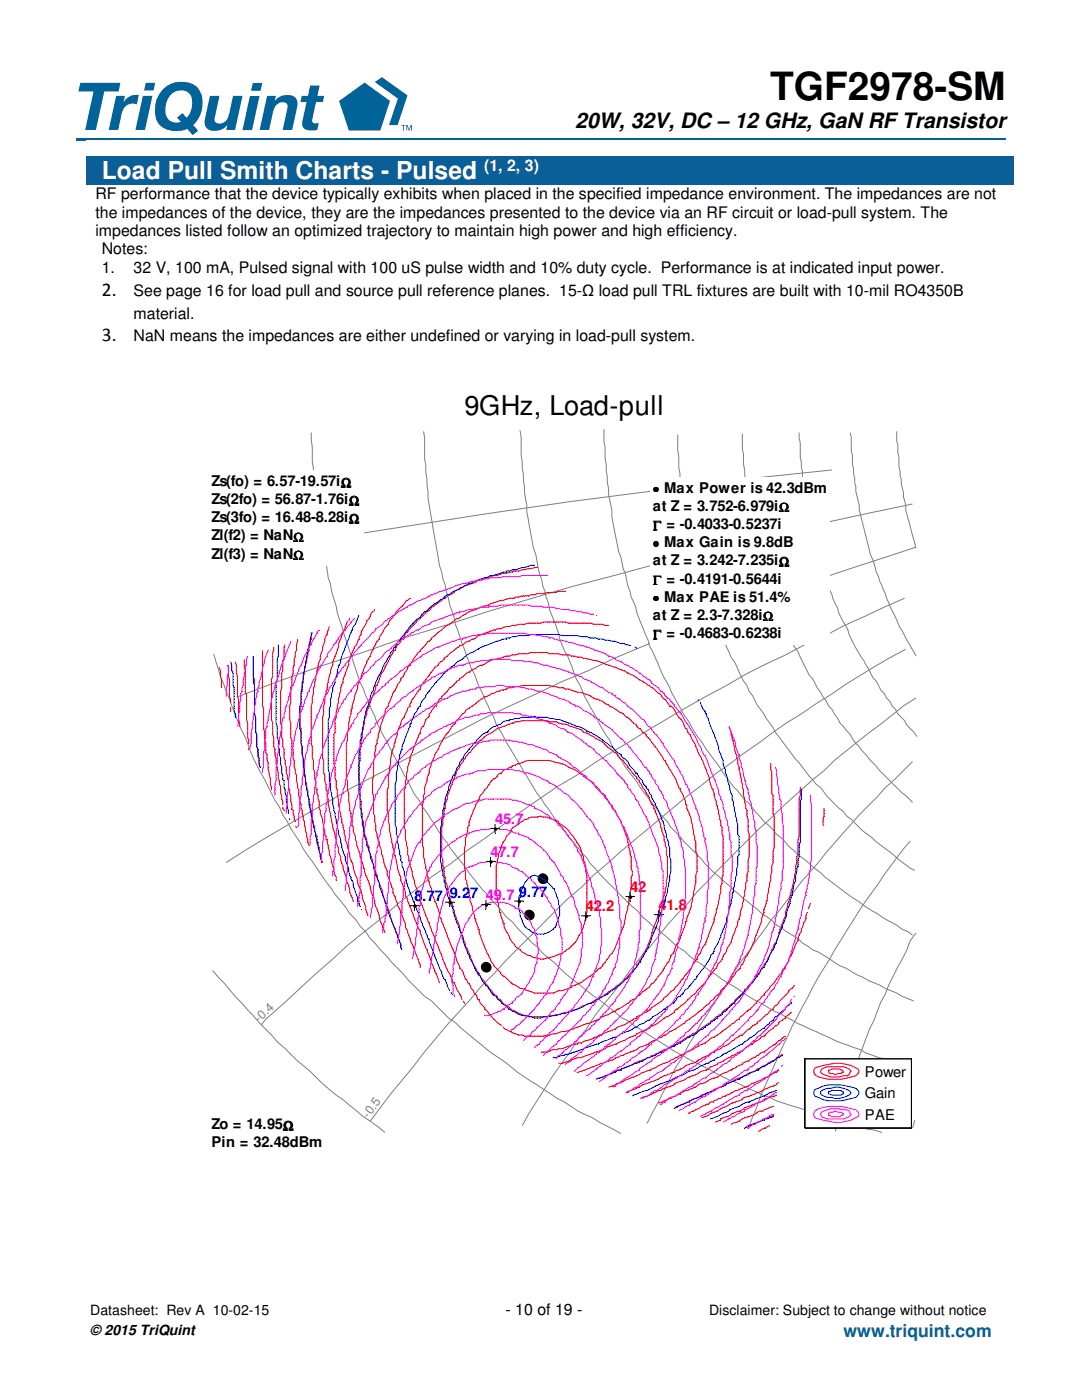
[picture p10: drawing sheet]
<svg xmlns="http://www.w3.org/2000/svg" width="216mm" height="279mm" viewBox="0 0 216 279" stroke-linecap="round" stroke-linejoin="round" font-family="sans-serif">
<defs><g id="words">
<text font-size="7.8" x="153.7" y="20">TGF2978-SM</text>
<text font-size="5.4" x="92.7" y="82.9">9GHz, Load-pull</text>
<text font-size="4.9" fill="#fff" x="20.3" y="35.8">Load Pull Smith Charts - Pulsed</text>
<text font-size="4.2" x="114.8" y="25.6">20W, 32V, DC – 12 GHz, GaN RF Transistor</text>
<g font-size="3.9">
<text x="20.3" y="59.1">2.</text>
<text x="20.3" y="68">3.</text>
</g>
<text font-size="3.5" fill="#00639a" x="168.3" y="266.7">www.triquint.com</text>
<text font-size="3.2" fill="#fff" x="96.6" y="34">(1, 2, 3)</text>
<g font-size="3.2">
<text x="19" y="39.8">RF performance that the device typically exhibits when placed in the specified impedance environment. The impedances are not</text>
<text x="19" y="43.5">the impedances of the device, they are the impedances presented to the device via an RF circuit or load-pull system. The</text>
<text x="19" y="47.1">impedances listed follow an optimized trajectory to maintain high power and high efficiency.</text>
<text x="20.3" y="50.8">Notes:</text>
<text x="20.3" y="54.4">1.</text>
<text x="26.7" y="59.1">See page 16 for load pull and source pull reference planes. 15-Ω load pull TRL fixtures are built with 10-mil RO4350B</text>
<text x="26.7" y="54.4">32 V, 100 mA, Pulsed signal with 100 uS pulse width and 10% duty cycle. Performance is at indicated input power.</text>
<text x="26.7" y="63.6">material.</text>
<text x="26.7" y="68">NaN means the impedances are either undefined or varying in load-pull system.</text>
<text x="100.9" y="262.5">- 10 of 19 -</text>
</g>
<g font-size="2.9">
<text x="42.2" y="97">Zs(fo) = 6.57-19.57iΩ</text>
<text x="42.2" y="100.6">Zs(2fo) = 56.87-1.76iΩ</text>
<text x="130.3" y="102">at Z = 3.752-6.979iΩ</text>
<text x="42.2" y="104.2">Zs(3fo) = 16.48-8.28iΩ</text>
<text x="42.2" y="107.8">Zl(f2) = NaNΩ</text>
<text x="42.2" y="111.5">Zl(f3) = NaNΩ</text>
<text x="130.3" y="112.8">at Z = 3.242-7.235iΩ</text>
<text x="130.3" y="123.7">at Z = 2.3-7.328iΩ</text>
<text x="172.6" y="214.9">Power</text>
<text x="172.6" y="219.2">Gain</text>
<text x="42.2" y="225.4">Zo = 14.95Ω</text>
<text x="172.6" y="223.5">PAE</text>
<text x="42.2" y="229">Pin = 32.48dBm</text>
</g>
<g font-size="2.9" fill="#f0f">
<text x="98.8" y="164.5">45.7</text>
<text x="97.9" y="171">47.7</text>
<text x="97" y="179.6">49.7</text>
</g>
<g font-size="2.9" fill="#00f">
<text x="82.7" y="179.9">8.77</text>
<text x="89.7" y="179.2">9.27</text>
<text x="103.5" y="178.9">9.77</text>
</g>
<g font-size="2.9" fill="#f00">
<text x="125.7" y="178.1">42</text>
<text x="116.9" y="181.9">42.2</text>
<text x="131.4" y="181.7">41.8</text>
</g>
<g font-size="2.8">
<text x="18" y="262.4">Datasheet: Rev A 10-02-15</text>
<text x="141.5" y="262.4">Disclaimer: Subject to change without notice</text>
<text x="18" y="266.5">© 2015 TriQuint</text>
</g>
<g font-size="2.7">
<text x="130.3" y="98.7">• Max Power is 42.3dBm</text>
<text x="130.3" y="105.9">Γ = -0.4033-0.5237i</text>
<text x="130.3" y="109.5">• Max Gain is 9.8dB</text>
<text x="130.3" y="116.8">Γ = -0.4191-0.5644i</text>
<text x="130.3" y="120.4">• Max PAE is 51.4%</text>
<text x="130.3" y="127.6">Γ = -0.4683-0.6238i</text>
</g>
<g font-size="2.5" fill="#808080">
<text x="51.7" y="204.2" transform="rotate(-43 51.7 204.2)">-0.4</text>
<text x="73.5" y="223.3" transform="rotate(-53 73.5 223.3)">-0.5</text>
</g>
</g></defs>
<g fill="#00639a">
<path d="M80.1 25h.8v.1h-.3v1h-.2v-1h-.3z" fill-rule="evenodd"/>
<path d="M81.1 25h.2l.3 .9 .3-.9h.2v1.1h-.1v-1l-.3 1h-.1l-.4-1v1h-.1z" fill-rule="evenodd"/>
<path d="M67.7 20.2l5-3.7 5.1 3.7-1.9 5.9h-6.3z" fill-rule="evenodd"/>
<path d="M74.8 16.4l1.4-1 5.1 3.6-1.9 6h-1.8l1.8-5.3z" fill-rule="evenodd"/>
<path d="M16 16.5h8l-.3 1.8h-2.9l-1.7 7.6h-2.1l1.7-7.6h-3.1z" fill-rule="evenodd"/>
<path d="M23.2 19.1h1.7l-.2 1.3 .4-.6a2.79 2.79 0 0 1 2.6-.8l-.4 1.8a2.22 2.22 0 0 0-3 1.9l-.7 3.2h-1.9z" fill-rule="evenodd"/>
<path d="M41.9 19.1h1.9l-1 4.5a.97 .97 0 0 0 .5 1 .97 .97 0 0 0 1 0 2.36 2.36 0 0 0 1.5-2.2l.7-3.3h1.9l-1.5 6.8h-1.8l.3-.9-.3 .2a2.94 2.94 0 0 1-4 .2 2.18 2.18 0 0 1-.2-1.6z" fill-rule="evenodd"/>
<path d="M53.3 19.1h1.8l-.3 1 .3-.2a2.93 2.93 0 0 1 4-.3 2.3 2.3 0 0 1 .2 1.7l-1 4.6h-1.9l1-4.5a1.06 1.06 0 0 0-.6-.9 1.06 1.06 0 0 0-1.2 .1 2.62 2.62 0 0 0-1.2 2.1l-.7 3.2h-1.9z" fill-rule="evenodd"/>
<path d="M29.1 16.5h1.9l-.4 1.6h-1.9z" fill-rule="evenodd"/>
<path d="M28.5 19.1h1.9l-1.5 6.8h-1.9z" fill-rule="evenodd"/>
<path d="M50.4 16.6h1.9l-.3 1.5h-1.9z" fill-rule="evenodd"/>
<path d="M49.9 19.2h1.9l-1.5 6.8h-1.9z" fill-rule="evenodd"/>
<path d="M32.5 17.9a5.1 5.1 0 0 1 7-.3 5.8 5.8 0 0 1-1 7.4l1 1.1-1 .9-1.1-1.3a5.3 5.3 0 0 1-5.7-.9 5.9 5.9 0 0 1 .8-6.9z" fill-rule="evenodd"/>
</g>
<path d="M34.3 18.7a2.34 2.34 0 0 1 2.4-.6 2.34 2.34 0 0 1 1.6 2 4.3 4.3 0 0 1-1.1 3.4l-.8-.9-1.1 .9 .8 .8a2.17 2.17 0 0 1-3.1-2.1 4.4 4.4 0 0 1 1.3-3.5z" fill-rule="evenodd" fill="#fff"/>
<g fill="#00639a">
<path d="M61.9 17.1h1.9l-.5 2h1.4l-.3 1.3h-1.3l-.8 3.5a.67 .67 0 0 0 .3 .7 .67 .67 0 0 0 .7 0h.3l-.3 1.3a2.94 2.94 0 0 1-2.8-.4l-.2-.9 .9-4.2h-1.3l.3-1.3h1.2z" fill-rule="evenodd"/>
<path d="M15.3 27.7h185.4v.5h-185.4z" fill-rule="evenodd"/>
<path d="M15.3 27.7h185.4v.5h-185.4z" fill-rule="evenodd"/>
</g>
<g fill="#fff">
<path d="M17.1 27.9h185.1v3.3h-185.1z"/>
<path d="M19 27.9h181.3v3.3h-181.3z"/>
</g>
<g fill="#0a5f98">
<path d="M17.1 31.2h185.1v5.7h-185.1z"/>
<path d="M19 31.2h181.3v5.7h-181.3z"/>
</g>
<g fill="none" stroke="#7f7f7f" stroke-width=".2">
<path d="M62.1 86.3l.2 3v2.9l.2 1.4v1.5l.5 4.3a98.9 98.9 0 0 0 2 13l.5 2.9 1.6 5.7 .2 1.3 2.3 7a77.4 77.4 0 0 0 4 10.9l1.2 2.7a38.3 38.3 0 0 0 3.1 6.6l4.8 9 .9 1.2 .7 1.3 .9 1.2a79.3 79.3 0 0 0 7.5 10.6l.9 1.4 2.7 3.4 2.9 3.1 1.8 2.3 1.2 .9 .9 1.1 3.1 3.2 1.2 .9 .9 1.1a26.7 26.7 0 0 1 4.3 3.9l11.5 9.1 1.4 .6 1.1 .9 2.5 1.6a150.9 150.9 0 0 0 16.5 9.3l1.4 .5a65.1 65.1 0 0 0 12.2 4.9l4.1 1.6 1.4 .3 5.6 1.8 4.3 .9 1.4 .4M84.5 86.1l.2 1.3v4.1l.5 4.1a74.3 74.3 0 0 0 1.6 12l.9 5.2 .4 1.4 .3 1.3 .4 1.1 .9 4.1 .9 2.5 .2 1.4 3.2 8.8 .7 1.2 .9 2.4 2.3 5 .7 1.2 .4 1.3 4.8 8.2a74.8 74.8 0 0 0 5.8 9l.7 1.2 2.5 3.1 .7 1.2 3.6 4 .7 1.2 1.8 2 6.6 6.6 1.1 .9 .9 1.1 2 1.8 1.2 .7 2.9 2.7 1.1 .9 1.2 .7 .9 .9a90.3 90.3 0 0 0 9.9 6.8 24.5 24.5 0 0 0 4.8 2.9 111.1 111.1 0 0 0 19.5 9.1 15.9 15.9 0 0 0 5 1.8l5.2 1.8M103.8 85.9l.2 1.3v3.6l.7 6.4v1.1l.4 2.5v1.4l1.1 6.1 .7 2.5 .7 3.6 1.8 5.9 .2 1.3 1.8 4.8a15.3 15.3 0 0 0 1.9 4.5l.4 1.2a21.3 21.3 0 0 0 2.1 4.7l.9 2.3 2.4 4.3a20.7 20.7 0 0 0 2.5 4.3 19.4 19.4 0 0 0 2.5 4.3l3.7 5.2 4.5 5.9 .9 .9 .7 1.1 6.1 6.4a17.7 17.7 0 0 0 3.4 3.4l4.7 4.3 3 2.2 .9 .9 2 1.4 .9 .9 4.3 2.7 .9 .9 2.1 1.4a27.7 27.7 0 0 1 5.4 3.1l1.1 .5 4.6 2.5 5.6 2.5 1.1 .7 2.3 .8M120.5 85.6l.2 5.9 .3 1.1v1.4l.4 3.4v1.2l.7 3.3v1.2l.2 1.3 1.1 5.7 .5 1.1 .5 2.3 .4 1.1 .5 2.3 .6 2.2 1 2.1 .2 1.1 2.2 5.5 .3 1.1 1.1 2.2a103.1 103.1 0 0 0 12.2 21.1l3.4 4.8 .9 .9 1.4 1.8 .9 .7 2.9 3.6 .9 .7 1.6 1.8 1.8 1.6 .7 .9 .9 .7a123.1 123.1 0 0 0 15.9 12.2l5 2.9 .8 .7 1.2 .4 .9 .7M135.2 86.8v3.1l.2 1.2v2.2l.5 3.2a115.2 115.2 0 0 0 3.4 17.2l.4 1.2 .5 2 .5 .9 .2 1.1 .9 2.1 .2 1.1 1.4 2.9 .2 1.2 2.3 4.9a15.7 15.7 0 0 1 2 3.9l.5 .9 .6 .9 .5 1.1 .7 1a11.8 11.8 0 0 0 2.2 3.6l.5 .9 1.3 1.8 .5 .9 4.1 5.4 4 5 .9 .7a23.2 23.2 0 0 0 4.6 4.7l.7 1 .9 .6a61.4 61.4 0 0 0 7.4 6.4l4.3 3.4 .9 .4M148.1 86.6v3.1l.3 .9v2l.2 1.2 .4 5 .9 4v1.2l1.2 5 .4 .9 .7 2.9 1.6 5 .4 .9 .3 1.1 .9 1.8 .7 2.1 1.8 3.6 .2 .9 1.1 1.8 2.3 4.8 .7 .6 .9 1.9 1.8 2.7 .4 .9 .7 .7 1.6 2.7 2 2.2 1.2 1.9a103.8 103.8 0 0 0 11.3 11.7M159.4 86.3v1.1l.3 .9v3l.2 .9 .2 2.9 .3 1 .2 2.9 .7 2.9v.9l1.5 6.6 .5 .9 .7 2.7 .4 1.2a36.1 36.1 0 0 0 2.8 7.2 16.5 16.5 0 0 0 2 4.3l.2 .9 1.4 2.7 1.6 2.5 1.8 3.4 .6 .7 .9 1.8 .7 .7 .5 .9 .7 .7 .4 .9 .7 .7 .5 .9 1.3 1.3 .5 .9 1.3 1.4 .7 .9M166 93.8l-17.4 1.8-17.5 2.3a1781.8 1781.8 0 0 0-69.2 10.2l-17.2 3.1M169.6 86.3l.3 .9v2.7l.2 .9v1.8l.2 1v.9l.5 2.7v.9l.6 2.7v.9a115.5 115.5 0 0 0 4.1 14.3l.5 .9a97.1 97.1 0 0 0 6.8 14M178.9 86.1v1.8l.3 .9v1.6l.2 .9v1.8l.2 .9v.9l.2 .7v.9l.5 1.8v.9l.4 1.6v.9l2.1 7.7M180.5 119.4l-12 5.4-3.8 2.1-4.1 1.8-3.9 2-3.8 1.8a446.8 446.8 0 0 0-30.6 17.4l-7.2 4.8a180.3 180.3 0 0 0-18.1 12.5l-3.7 2.5-3.4 2.7a160.6 160.6 0 0 0-13.8 10.8l-6.8 5.5-16.3 14.7-.9 1.1M182.1 100.6a946.5 946.5 0 0 0-84.9 21.5l-16.5 5.2-8.4 2.9-8.4 2.8-16.5 6.1"/>
<path d="M182.8 109.2l-16.6 5.4-5.6 2a304.2 304.2 0 0 0-21.7 8.2 267.8 267.8 0 0 0-21.6 9.1l-5.4 2.2-5.2 2.5a265.2 265.2 0 0 0-21.1 10.4l-15.3 8.2-5 2.9a416.8 416.8 0 0 0-20.2 12M42.6 130.5l1.4 4.5 3.4 8.8 2 4.6a55.1 55.1 0 0 0 4.1 8.6l1.3 2.7 1 1.3 .6 1.6 5 8.2 5.4 7.7 2.1 2.5 .9 1.3 1.1 1.2 .9 1.3 1.2 1.1 .9 1.4 7.4 8.2 3.4 3.4 1.4 .8 3.4 3.5 1.3 .9 1.2 1.1 3.6 2.9a32.7 32.7 0 0 0 5.2 3.9 76.1 76.1 0 0 0 9.1 6.3l2.7 1.6a20.3 20.3 0 0 0 5.6 3.2l1.4 .9 4.3 2.3M180.7 129.6l-2.9 1.5a161.1 161.1 0 0 0-12 7.5l-8.8 5.7-8.6 6.1a297.3 297.3 0 0 0-22 17.4l-5.2 4.6a282 282 0 0 0-22.6 21.9l-2.5 2.5-4.6 5.2a154.1 154.1 0 0 0-9 10.9 136.2 136.2 0 0 0-8.6 10.9M182.8 139.3l-2.5 1.6-7 5.4-6.8 5.5-2.1 2a218.1 218.1 0 0 0-17.2 15.9l-8.1 8.3-1.8 2.3a70.3 70.3 0 0 0-7.7 8.8l-3.9 4.6-1.6 2.2-5.4 6.8-1.6 2.5-1.8 2.3-1.6 2.5a153.6 153.6 0 0 0-9.5 14.7M182.1 152l-3.6 3.6-1.8 1.6-1.6 1.8a192.9 192.9 0 0 0-13.4 14.9l-1.8 2.1-2.9 3.8a177.6 177.6 0 0 0-13.2 18.4l-4.1 6.3-1.1 2a264 264 0 0 0-9.5 17.7M181.6 167.8l-1.3 1.6a230.1 230.1 0 0 0-24 39.2 190.1 190.1 0 0 0-6.8 16.3M42.4 193.7l9.3 10.4 3.6 3.8 1.4 1.1a39.6 39.6 0 0 0 5.2 4.8l1.1 1.1a34.9 34.9 0 0 0 5.4 4.6l1.4 1.1a40.5 40.5 0 0 0 5.7 4.3l1.3 1.1M182.8 186.2l-1.2 1.5a50.6 50.6 0 0 1-3.4 7.1l-.9 1.8-.6 1.8-1 1.6-.6 1.8a123.7 123.7 0 0 0-5.5 14.7l-1.3 3.6-.5 1.9-.6 1.8-.5 2M182.5 223.5l-.4 1.6"/>
</g>
<path d="M43.8 133.2l.2 .7" fill="none" stroke="#f00" stroke-width=".2"/>
<path d="M44 133.9v.4" fill="none" stroke="#f00" stroke-width=".2"/>
<path d="M44 134.3v.7" fill="none" stroke="#f00" stroke-width=".2"/>
<path d="M44 135l.2 .7" fill="none" stroke="#f00" stroke-width=".2"/>
<path d="M44.2 135.7v.2" fill="none" stroke="#f00" stroke-width=".2"/>
<path d="M44.2 135.9v.2" fill="none" stroke="#f00" stroke-width=".2"/>
<path d="M44.2 136.1v.7" fill="none" stroke="#f00" stroke-width=".2"/>
<path d="M44.2 136.8v.5" fill="none" stroke="#f00" stroke-width=".2"/>
<path d="M45.3 132.7l.3 .5" fill="none" stroke="#f00" stroke-width=".2"/>
<path d="M45.6 133.2v.7" fill="none" stroke="#f00" stroke-width=".2"/>
<path d="M45.6 133.9v.4" fill="none" stroke="#f00" stroke-width=".2"/>
<path d="M45.6 134.3v.7" fill="none" stroke="#f00" stroke-width=".2"/>
<path d="M45.6 135l.2 .7" fill="none" stroke="#f00" stroke-width=".2"/>
<path d="M45.8 135.7v.4" fill="none" stroke="#f00" stroke-width=".2"/>
<path d="M45.8 136.1v.7" fill="none" stroke="#f00" stroke-width=".2"/>
<path d="M45.8 136.8v.5" fill="none" stroke="#f00" stroke-width=".2"/>
<path d="M45.8 137.3v.6" fill="none" stroke="#f00" stroke-width=".2"/>
<path d="M45.8 137.9v.5" fill="none" stroke="#f00" stroke-width=".2"/>
<path d="M45.8 138.4v.7" fill="none" stroke="#f00" stroke-width=".2"/>
<path d="M45.8 139.1l.2 .4" fill="none" stroke="#f00" stroke-width=".2"/>
<path d="M46 139.5v.7" fill="none" stroke="#f00" stroke-width=".2"/>
<path d="M46 141.1v.2" fill="none" stroke="#f00" stroke-width=".2"/>
<path d="M46 141.3v.7" fill="none" stroke="#f00" stroke-width=".2"/>
<path d="M46.9 132.1l.3 .6" fill="none" stroke="#f00" stroke-width=".2"/>
<path d="M47.2 132.7v.5" fill="none" stroke="#f00" stroke-width=".2"/>
<path d="M47.2 133.2v.7" fill="none" stroke="#f00" stroke-width=".2"/>
<path d="M47.2 133.9v.4" fill="none" stroke="#f00" stroke-width=".2"/>
<path d="M47.2 134.3l.2 .7" fill="none" stroke="#f00" stroke-width=".2"/>
<path d="M47.4 135v.7" fill="none" stroke="#f00" stroke-width=".2"/>
<path d="M47.4 135.7v.4" fill="none" stroke="#f00" stroke-width=".2"/>
<path d="M47.4 136.1v.7" fill="none" stroke="#f00" stroke-width=".2"/>
<path d="M47.4 136.8v.5" fill="none" stroke="#f00" stroke-width=".2"/>
<path d="M47.4 137.3v.6" fill="none" stroke="#f00" stroke-width=".2"/>
<path d="M47.4 137.9v.5" fill="none" stroke="#f00" stroke-width=".2"/>
<path d="M47.4 138.4v.7" fill="none" stroke="#f00" stroke-width=".2"/>
<path d="M47.4 139.1l.2 .4" fill="none" stroke="#f00" stroke-width=".2"/>
<path d="M47.6 139.5v.7" fill="none" stroke="#f00" stroke-width=".2"/>
<path d="M47.6 140.2v.7" fill="none" stroke="#f00" stroke-width=".2"/>
<path d="M47.6 140.9v.4" fill="none" stroke="#f00" stroke-width=".2"/>
<path d="M47.6 141.3v.7" fill="none" stroke="#f00" stroke-width=".2"/>
<path d="M47.6 142v.5" fill="none" stroke="#f00" stroke-width=".2"/>
<path d="M47.6 142.5v.7" fill="none" stroke="#f00" stroke-width=".2"/>
<path d="M47.6 143.2v.4" fill="none" stroke="#f00" stroke-width=".2"/>
<path d="M47.6 143.6l.2 .7" fill="none" stroke="#f00" stroke-width=".2"/>
<path d="M47.8 144.3v.7" fill="none" stroke="#f00" stroke-width=".2"/>
<path d="M48.7 131.6v.5" fill="none" stroke="#f00" stroke-width=".2"/>
<path d="M48.7 132.1v.6" fill="none" stroke="#f00" stroke-width=".2"/>
<path d="M48.7 132.7v.5" fill="none" stroke="#f00" stroke-width=".2"/>
<path d="M48.7 133.2l.3 .7" fill="none" stroke="#f00" stroke-width=".2"/>
<path d="M49 133.9v.4" fill="none" stroke="#f00" stroke-width=".2"/>
<path d="M49 134.3v.7" fill="none" stroke="#f00" stroke-width=".2"/>
<path d="M49 135v.7" fill="none" stroke="#f00" stroke-width=".2"/>
<path d="M49 135.7v.4" fill="none" stroke="#f00" stroke-width=".2"/>
<path d="M49 136.1v.7" fill="none" stroke="#f00" stroke-width=".2"/>
<path d="M49 136.8v.5" fill="none" stroke="#f00" stroke-width=".2"/>
<path d="M49 137.3v.6" fill="none" stroke="#f00" stroke-width=".2"/>
<path d="M49 137.9v.5" fill="none" stroke="#f00" stroke-width=".2"/>
<path d="M49 138.4h.2" fill="none" stroke="#f00" stroke-width=".2"/>
<path d="M49.2 138.4v.7" fill="none" stroke="#f00" stroke-width=".2"/>
<path d="M49.2 139.1v.4" fill="none" stroke="#f00" stroke-width=".2"/>
<path d="M49.2 139.5v.7" fill="none" stroke="#f00" stroke-width=".2"/>
<path d="M49.2 140.2v.7" fill="none" stroke="#f00" stroke-width=".2"/>
<path d="M49.2 140.9v.4" fill="none" stroke="#f00" stroke-width=".2"/>
<path d="M49.2 141.3v.7" fill="none" stroke="#f00" stroke-width=".2"/>
<path d="M49.2 142v.5" fill="none" stroke="#f00" stroke-width=".2"/>
<path d="M49.2 142.5v.7" fill="none" stroke="#f00" stroke-width=".2"/>
<path d="M49.2 143.2v.4" fill="none" stroke="#f00" stroke-width=".2"/>
<path d="M49.2 143.6l.2 .7" fill="none" stroke="#f00" stroke-width=".2"/>
<path d="M49.4 144.3v.7" fill="none" stroke="#f00" stroke-width=".2"/>
<path d="M49.4 145v.4" fill="none" stroke="#f00" stroke-width=".2"/>
<path d="M49.4 145.4v.7" fill="none" stroke="#f00" stroke-width=".2"/>
<path d="M49.4 146.1v.4" fill="none" stroke="#f00" stroke-width=".2"/>
<path d="M49.4 146.5v.7" fill="none" stroke="#f00" stroke-width=".2"/>
<path d="M49.4 147.2l.2 .5" fill="none" stroke="#f00" stroke-width=".2"/>
<path d="M49.6 147.7v.7" fill="none" stroke="#f00" stroke-width=".2"/>
<path d="M49.6 149.3v.2" fill="none" stroke="#f00" stroke-width=".2"/>
<path d="M151.7 225.6l-.4 .2" fill="none" stroke="#f00" stroke-width=".2"/>
<path d="M152.4 225.1l-.7 .5" fill="none" stroke="#f00" stroke-width=".2"/>
<path d="M152.4 225.1h.3" fill="none" stroke="#f00" stroke-width=".2"/>
<path d="M153.1 224.9l-.4 .2" fill="none" stroke="#f00" stroke-width=".2"/>
<path d="M153.6 224.7l-.5 .2" fill="none" stroke="#f00" stroke-width=".2"/>
<path d="M50.5 130.9v.7" fill="none" stroke="#f00" stroke-width=".2"/>
<path d="M50.5 131.6v.5" fill="none" stroke="#f00" stroke-width=".2"/>
<path d="M50.5 132.1v.6" fill="none" stroke="#f00" stroke-width=".2"/>
<path d="M50.5 132.7v.5" fill="none" stroke="#f00" stroke-width=".2"/>
<path d="M50.5 133.2v.7" fill="none" stroke="#f00" stroke-width=".2"/>
<path d="M50.5 133.9v.4" fill="none" stroke="#f00" stroke-width=".2"/>
<path d="M50.5 134.3v.7" fill="none" stroke="#f00" stroke-width=".2"/>
<path d="M50.5 135l.3 .7" fill="none" stroke="#f00" stroke-width=".2"/>
<path d="M50.8 135.7v.4" fill="none" stroke="#f00" stroke-width=".2"/>
<path d="M50.8 136.1v.7" fill="none" stroke="#f00" stroke-width=".2"/>
<path d="M50.8 136.8v.5" fill="none" stroke="#f00" stroke-width=".2"/>
<path d="M50.8 137.3v.6" fill="none" stroke="#f00" stroke-width=".2"/>
<path d="M50.8 137.9v.5" fill="none" stroke="#f00" stroke-width=".2"/>
<path d="M50.8 138.4v.7" fill="none" stroke="#f00" stroke-width=".2"/>
<path d="M50.8 139.1v.4" fill="none" stroke="#f00" stroke-width=".2"/>
<path d="M50.8 139.5v.7" fill="none" stroke="#f00" stroke-width=".2"/>
<path d="M50.8 140.2v.7" fill="none" stroke="#f00" stroke-width=".2"/>
<path d="M50.8 140.9v.4" fill="none" stroke="#f00" stroke-width=".2"/>
<path d="M50.8 141.3v.7" fill="none" stroke="#f00" stroke-width=".2"/>
<path d="M50.8 142v.5" fill="none" stroke="#f00" stroke-width=".2"/>
<path d="M50.8 142.5l.2 .7" fill="none" stroke="#f00" stroke-width=".2"/>
<path d="M51 143.2v.4" fill="none" stroke="#f00" stroke-width=".2"/>
<path d="M51 143.6v.2" fill="none" stroke="#f00" stroke-width=".2"/>
<path d="M51 143.8v.5" fill="none" stroke="#f00" stroke-width=".2"/>
<path d="M51 144.3v.7" fill="none" stroke="#f00" stroke-width=".2"/>
<path d="M51 145v.4" fill="none" stroke="#f00" stroke-width=".2"/>
<path d="M51 145.4v.7" fill="none" stroke="#f00" stroke-width=".2"/>
<path d="M51 146.1l.2 .4" fill="none" stroke="#f00" stroke-width=".2"/>
<path d="M51.2 146.5v.7" fill="none" stroke="#f00" stroke-width=".2"/>
<path d="M51.2 147.2v.5" fill="none" stroke="#f00" stroke-width=".2"/>
<path d="M51.2 147.7v.7" fill="none" stroke="#f00" stroke-width=".2"/>
<path d="M51.2 148.4v.6" fill="none" stroke="#f00" stroke-width=".2"/>
<path d="M51.2 149l.3 .5" fill="none" stroke="#f00" stroke-width=".2"/>
<path d="M51.5 149.5v.7" fill="none" stroke="#f00" stroke-width=".2"/>
<path d="M51.5 150.2v.4" fill="none" stroke="#f00" stroke-width=".2"/>
<path d="M51.5 150.6v.5" fill="none" stroke="#f00" stroke-width=".2"/>
<path d="M51.5 151.1l.2 .2" fill="none" stroke="#f00" stroke-width=".2"/>
<path d="M51.7 151.3v.5" fill="none" stroke="#f00" stroke-width=".2"/>
<path d="M51.7 151.8v.6" fill="none" stroke="#f00" stroke-width=".2"/>
<path d="M51.7 152.4l.2 .7" fill="none" stroke="#f00" stroke-width=".2"/>
<path d="M149.3 224.7l-.7 .4" fill="none" stroke="#f00" stroke-width=".2"/>
<path d="M149.7 224.4l-.4 .3" fill="none" stroke="#f00" stroke-width=".2"/>
<path d="M149.7 224.4h.2" fill="none" stroke="#f00" stroke-width=".2"/>
<path d="M150.6 224.2l-.7 .2" fill="none" stroke="#f00" stroke-width=".2"/>
<path d="M151.1 224l-.5 .2" fill="none" stroke="#f00" stroke-width=".2"/>
<path d="M151.7 223.8l-.6 .2" fill="none" stroke="#f00" stroke-width=".2"/>
<path d="M152.4 223.3l-.7 .5" fill="none" stroke="#f00" stroke-width=".2"/>
<path d="M153.1 223.1l-.7 .2" fill="none" stroke="#f00" stroke-width=".2"/>
<path d="M153.6 222.9l-.5 .2" fill="none" stroke="#f00" stroke-width=".2"/>
<path d="M153.6 222.9h.4" fill="none" stroke="#f00" stroke-width=".2"/>
<path d="M154.2 222.6l-.2 .3" fill="none" stroke="#f00" stroke-width=".2"/>
<path d="M52.4 129.8v.4" fill="none" stroke="#f00" stroke-width=".2"/>
<path d="M52.4 130.2v.7" fill="none" stroke="#f00" stroke-width=".2"/>
<path d="M52.4 130.9v.7" fill="none" stroke="#f00" stroke-width=".2"/>
<path d="M52.4 131.6v.5" fill="none" stroke="#f00" stroke-width=".2"/>
<path d="M52.4 132.1v.6" fill="none" stroke="#f00" stroke-width=".2"/>
<path d="M52.4 132.7v.5" fill="none" stroke="#f00" stroke-width=".2"/>
<path d="M52.4 133.2v.7" fill="none" stroke="#f00" stroke-width=".2"/>
<path d="M52.4 133.9v.4" fill="none" stroke="#f00" stroke-width=".2"/>
<path d="M52.4 134.3v.7" fill="none" stroke="#f00" stroke-width=".2"/>
<path d="M52.4 135v.7" fill="none" stroke="#f00" stroke-width=".2"/>
<path d="M52.4 135.7v.4" fill="none" stroke="#f00" stroke-width=".2"/>
<path d="M52.4 136.1v.7" fill="none" stroke="#f00" stroke-width=".2"/>
<path d="M52.4 136.8v.5" fill="none" stroke="#f00" stroke-width=".2"/>
<path d="M52.4 137.3v.6" fill="none" stroke="#f00" stroke-width=".2"/>
<path d="M52.4 137.9v.5" fill="none" stroke="#f00" stroke-width=".2"/>
<path d="M52.4 138.4v.7" fill="none" stroke="#f00" stroke-width=".2"/>
<path d="M52.4 139.1v.4" fill="none" stroke="#f00" stroke-width=".2"/>
<path d="M52.4 139.5v.7" fill="none" stroke="#f00" stroke-width=".2"/>
<path d="M52.4 140.2v.7" fill="none" stroke="#f00" stroke-width=".2"/>
<path d="M52.4 140.9l.2 .4" fill="none" stroke="#f00" stroke-width=".2"/>
<path d="M52.6 141.3v.7" fill="none" stroke="#f00" stroke-width=".2"/>
<path d="M52.6 142v.5" fill="none" stroke="#f00" stroke-width=".2"/>
<path d="M52.6 142.5v.7" fill="none" stroke="#f00" stroke-width=".2"/>
<path d="M52.6 143.2v.4" fill="none" stroke="#f00" stroke-width=".2"/>
<path d="M52.6 143.6v.7" fill="none" stroke="#f00" stroke-width=".2"/>
<path d="M52.6 144.3v.7" fill="none" stroke="#f00" stroke-width=".2"/>
<path d="M52.6 145v.4" fill="none" stroke="#f00" stroke-width=".2"/>
<path d="M52.6 145.4l.2 .7" fill="none" stroke="#f00" stroke-width=".2"/>
<path d="M52.8 146.1v.4" fill="none" stroke="#f00" stroke-width=".2"/>
<path d="M52.8 146.5v.3" fill="none" stroke="#f00" stroke-width=".2"/>
<path d="M52.8 146.8v.4" fill="none" stroke="#f00" stroke-width=".2"/>
<path d="M52.8 147.2v.5" fill="none" stroke="#f00" stroke-width=".2"/>
<path d="M52.8 147.7l.2 .7" fill="none" stroke="#f00" stroke-width=".2"/>
<path d="M53 148.4v.6" fill="none" stroke="#f00" stroke-width=".2"/>
<path d="M53 149v.5" fill="none" stroke="#f00" stroke-width=".2"/>
<path d="M53 149.5v.7" fill="none" stroke="#f00" stroke-width=".2"/>
<path d="M53 150.2l.3 .4" fill="none" stroke="#f00" stroke-width=".2"/>
<path d="M53.3 150.6v.7" fill="none" stroke="#f00" stroke-width=".2"/>
<path d="M53.3 151.3v.5" fill="none" stroke="#f00" stroke-width=".2"/>
<path d="M53.3 151.8l.2 .4" fill="none" stroke="#f00" stroke-width=".2"/>
<path d="M53.5 152.2v.2" fill="none" stroke="#f00" stroke-width=".2"/>
<path d="M53.5 152.4v.7" fill="none" stroke="#f00" stroke-width=".2"/>
<path d="M53.5 153.1v.5" fill="none" stroke="#f00" stroke-width=".2"/>
<path d="M53.5 153.6l.2 .6" fill="none" stroke="#f00" stroke-width=".2"/>
<path d="M53.7 154.2v.5" fill="none" stroke="#f00" stroke-width=".2"/>
<path d="M53.7 154.7l.3 .7" fill="none" stroke="#f00" stroke-width=".2"/>
<path d="M54 155.4v.4" fill="none" stroke="#f00" stroke-width=".2"/>
<path d="M54 155.8v.5" fill="none" stroke="#f00" stroke-width=".2"/>
<path d="M54 156.3v.2" fill="none" stroke="#f00" stroke-width=".2"/>
<path d="M54 156.5l.2 .7" fill="none" stroke="#f00" stroke-width=".2"/>
<path d="M54.2 157.2v.4" fill="none" stroke="#f00" stroke-width=".2"/>
<path d="M146.1 224.2l-.2 .2" fill="none" stroke="#f00" stroke-width=".2"/>
<path d="M146.8 224l-.7 .2" fill="none" stroke="#f00" stroke-width=".2"/>
<path d="M146.8 224h.2" fill="none" stroke="#f00" stroke-width=".2"/>
<path d="M147.4 223.8l-.4 .2" fill="none" stroke="#f00" stroke-width=".2"/>
<path d="M148.1 223.3l-.7 .5" fill="none" stroke="#f00" stroke-width=".2"/>
<path d="M148.6 223.1l-.5 .2" fill="none" stroke="#f00" stroke-width=".2"/>
<path d="M149.3 222.9l-.7 .2" fill="none" stroke="#f00" stroke-width=".2"/>
<path d="M149.3 222.9h.2" fill="none" stroke="#f00" stroke-width=".2"/>
<path d="M149.9 222.6l-.4 .3" fill="none" stroke="#f00" stroke-width=".2"/>
<path d="M150.6 222.4l-.7 .2" fill="none" stroke="#f00" stroke-width=".2"/>
<path d="M150.9 222.2l-.3 .2" fill="none" stroke="#f00" stroke-width=".2"/>
<path d="M151.1 222l-.2 .2" fill="none" stroke="#f00" stroke-width=".2"/>
<path d="M151.7 221.7l-.6 .3" fill="none" stroke="#f00" stroke-width=".2"/>
<path d="M151.7 221.7h.5" fill="none" stroke="#f00" stroke-width=".2"/>
<path d="M152.4 221.5l-.2 .2" fill="none" stroke="#f00" stroke-width=".2"/>
<path d="M153.1 221.3l-.7 .2" fill="none" stroke="#f00" stroke-width=".2"/>
<path d="M153.6 221l-.5 .3" fill="none" stroke="#f00" stroke-width=".2"/>
<path d="M154.2 220.8l-.6 .2" fill="none" stroke="#f00" stroke-width=".2"/>
<path d="M54.6 129.1v.7" fill="none" stroke="#f00" stroke-width=".2"/>
<path d="M54.6 129.8l-.2 .4" fill="none" stroke="#f00" stroke-width=".2"/>
<path d="M54.4 130.2v.7" fill="none" stroke="#f00" stroke-width=".2"/>
<path d="M54.4 130.9v.7" fill="none" stroke="#f00" stroke-width=".2"/>
<path d="M54.4 131.6v.5" fill="none" stroke="#f00" stroke-width=".2"/>
<path d="M54.4 132.1v.6" fill="none" stroke="#f00" stroke-width=".2"/>
<path d="M54.4 132.7v.5" fill="none" stroke="#f00" stroke-width=".2"/>
<path d="M54.4 133.2v.7" fill="none" stroke="#f00" stroke-width=".2"/>
<path d="M54.4 133.9v.4" fill="none" stroke="#f00" stroke-width=".2"/>
<path d="M54.4 134.3v.7" fill="none" stroke="#f00" stroke-width=".2"/>
<path d="M54.4 135l-.2 .7" fill="none" stroke="#f00" stroke-width=".2"/>
<path d="M54.2 135.7v.4" fill="none" stroke="#f00" stroke-width=".2"/>
<path d="M54.2 136.1v.7" fill="none" stroke="#f00" stroke-width=".2"/>
<path d="M54.2 136.8v.5" fill="none" stroke="#f00" stroke-width=".2"/>
<path d="M54.2 137.3v.6" fill="none" stroke="#f00" stroke-width=".2"/>
<path d="M54.2 137.9v.5" fill="none" stroke="#f00" stroke-width=".2"/>
<path d="M54.2 138.4v.7" fill="none" stroke="#f00" stroke-width=".2"/>
<path d="M54.2 139.1v.4" fill="none" stroke="#f00" stroke-width=".2"/>
<path d="M54.2 139.5v.7" fill="none" stroke="#f00" stroke-width=".2"/>
<path d="M54.2 140.2v.7" fill="none" stroke="#f00" stroke-width=".2"/>
<path d="M54.2 140.9v.4" fill="none" stroke="#f00" stroke-width=".2"/>
<path d="M54.2 141.3v.7" fill="none" stroke="#f00" stroke-width=".2"/>
<path d="M54.2 142v.5" fill="none" stroke="#f00" stroke-width=".2"/>
<path d="M54.2 142.5v.7" fill="none" stroke="#f00" stroke-width=".2"/>
<path d="M54.2 143.2v.4" fill="none" stroke="#f00" stroke-width=".2"/>
<path d="M54.2 143.6l.2 .7" fill="none" stroke="#f00" stroke-width=".2"/>
<path d="M54.4 144.3v.7" fill="none" stroke="#f00" stroke-width=".2"/>
<path d="M54.4 145v.4" fill="none" stroke="#f00" stroke-width=".2"/>
<path d="M54.4 145.4v.7" fill="none" stroke="#f00" stroke-width=".2"/>
<path d="M54.4 146.1v.4" fill="none" stroke="#f00" stroke-width=".2"/>
<path d="M54.4 146.5l.2 .7" fill="none" stroke="#f00" stroke-width=".2"/>
<path d="M54.6 147.2v.5" fill="none" stroke="#f00" stroke-width=".2"/>
<path d="M54.6 147.7v.4" fill="none" stroke="#f00" stroke-width=".2"/>
<path d="M54.6 148.1v.3" fill="none" stroke="#f00" stroke-width=".2"/>
<path d="M54.6 148.4v.6" fill="none" stroke="#f00" stroke-width=".2"/>
<path d="M54.6 149l.2 .5" fill="none" stroke="#f00" stroke-width=".2"/>
<path d="M54.8 149.5v.7" fill="none" stroke="#f00" stroke-width=".2"/>
<path d="M54.8 150.2v.4" fill="none" stroke="#f00" stroke-width=".2"/>
<path d="M54.8 150.6l.3 .7" fill="none" stroke="#f00" stroke-width=".2"/>
<path d="M55.1 151.3v.5" fill="none" stroke="#f00" stroke-width=".2"/>
<path d="M55.1 151.8v.6" fill="none" stroke="#f00" stroke-width=".2"/>
<path d="M55.1 152.4l.2 .7" fill="none" stroke="#f00" stroke-width=".2"/>
<path d="M55.3 153.1v.5" fill="none" stroke="#f00" stroke-width=".2"/>
<path d="M55.3 153.6l.2 .6" fill="none" stroke="#f00" stroke-width=".2"/>
<path d="M55.5 154.2v.5" fill="none" stroke="#f00" stroke-width=".2"/>
<path d="M55.5 154.7v.7" fill="none" stroke="#f00" stroke-width=".2"/>
<path d="M55.5 155.4l.3 .4" fill="none" stroke="#f00" stroke-width=".2"/>
<path d="M55.8 155.8v.7" fill="none" stroke="#f00" stroke-width=".2"/>
<path d="M55.8 156.5l.2 .5" fill="none" stroke="#f00" stroke-width=".2"/>
<path d="M56 157v.2" fill="none" stroke="#f00" stroke-width=".2"/>
<path d="M56 157.2v.4" fill="none" stroke="#f00" stroke-width=".2"/>
<path d="M56 157.6v.7" fill="none" stroke="#f00" stroke-width=".2"/>
<path d="M56 158.3l.2 .5" fill="none" stroke="#f00" stroke-width=".2"/>
<path d="M56.2 158.8v.6" fill="none" stroke="#f00" stroke-width=".2"/>
<path d="M56.2 159.4l.2 .5" fill="none" stroke="#f00" stroke-width=".2"/>
<path d="M56.4 159.9v.7" fill="none" stroke="#f00" stroke-width=".2"/>
<path d="M56.4 161v.3" fill="none" stroke="#f00" stroke-width=".2"/>
<path d="M56.4 161.3l.3 .4" fill="none" stroke="#f00" stroke-width=".2"/>
<path d="M143.2 223.8l-.5 .2" fill="none" stroke="#f00" stroke-width=".2"/>
<path d="M143.8 223.5l-.6 .3" fill="none" stroke="#f00" stroke-width=".2"/>
<path d="M143.8 223.3v.2" fill="none" stroke="#f00" stroke-width=".2"/>
<path d="M144.3 223.1l-.5 .2" fill="none" stroke="#f00" stroke-width=".2"/>
<path d="M145 222.9l-.7 .2" fill="none" stroke="#f00" stroke-width=".2"/>
<path d="M145 222.9h.2" fill="none" stroke="#f00" stroke-width=".2"/>
<path d="M145.6 222.6l-.4 .3" fill="none" stroke="#f00" stroke-width=".2"/>
<path d="M146.1 222.2l-.5 .4" fill="none" stroke="#f00" stroke-width=".2"/>
<path d="M146.1 222.2h.2" fill="none" stroke="#f00" stroke-width=".2"/>
<path d="M146.8 222l-.5 .2" fill="none" stroke="#f00" stroke-width=".2"/>
<path d="M147.4 221.7l-.6 .3" fill="none" stroke="#f00" stroke-width=".2"/>
<path d="M147.4 221.7h.3" fill="none" stroke="#f00" stroke-width=".2"/>
<path d="M148.1 221.5l-.4 .2" fill="none" stroke="#f00" stroke-width=".2"/>
<path d="M148.6 221l-.5 .5" fill="none" stroke="#f00" stroke-width=".2"/>
<path d="M148.6 221h.2" fill="none" stroke="#f00" stroke-width=".2"/>
<path d="M149.3 220.8l-.5 .2" fill="none" stroke="#f00" stroke-width=".2"/>
<path d="M149.9 220.6l-.6 .2" fill="none" stroke="#f00" stroke-width=".2"/>
<path d="M150.2 220.4l-.3 .2" fill="none" stroke="#f00" stroke-width=".2"/>
<path d="M150.2 220.4h.4" fill="none" stroke="#f00" stroke-width=".2"/>
<path d="M151.1 220.1l-.5 .3" fill="none" stroke="#f00" stroke-width=".2"/>
<path d="M151.7 219.9l-.6 .2" fill="none" stroke="#f00" stroke-width=".2"/>
<path d="M152.4 219.7l-.7 .2" fill="none" stroke="#f00" stroke-width=".2"/>
<path d="M153.1 219.2l-.7 .5" fill="none" stroke="#f00" stroke-width=".2"/>
<path d="M153.6 219l-.5 .2" fill="none" stroke="#f00" stroke-width=".2"/>
<path d="M154.2 218.8l-.6 .2" fill="none" stroke="#f00" stroke-width=".2"/>
<path d="M154.2 218.8h.3" fill="none" stroke="#f00" stroke-width=".2"/>
<path d="M154.9 218.5l-.4 .3" fill="none" stroke="#f00" stroke-width=".2"/>
<path d="M56.9 128.7l-.2 .4" fill="none" stroke="#f00" stroke-width=".2"/>
<path d="M56.7 129.1v.7" fill="none" stroke="#f00" stroke-width=".2"/>
<path d="M56.7 129.8v.4" fill="none" stroke="#f00" stroke-width=".2"/>
<path d="M56.7 130.2v.7" fill="none" stroke="#f00" stroke-width=".2"/>
<path d="M56.7 130.9v.7" fill="none" stroke="#f00" stroke-width=".2"/>
<path d="M56.7 131.6l-.3 .5" fill="none" stroke="#f00" stroke-width=".2"/>
<path d="M56.4 132.1v.6" fill="none" stroke="#f00" stroke-width=".2"/>
<path d="M56.4 132.7v.5" fill="none" stroke="#f00" stroke-width=".2"/>
<path d="M56.4 133.2v.7" fill="none" stroke="#f00" stroke-width=".2"/>
<path d="M56.4 133.9l-.2 .4" fill="none" stroke="#f00" stroke-width=".2"/>
<path d="M56.2 134.3v.7" fill="none" stroke="#f00" stroke-width=".2"/>
<path d="M56.2 135v.7" fill="none" stroke="#f00" stroke-width=".2"/>
<path d="M56.2 135.7v.4" fill="none" stroke="#f00" stroke-width=".2"/>
<path d="M56.2 136.1v.7" fill="none" stroke="#f00" stroke-width=".2"/>
<path d="M56.2 136.8v.5" fill="none" stroke="#f00" stroke-width=".2"/>
<path d="M56.2 137.3l-.2 .6" fill="none" stroke="#f00" stroke-width=".2"/>
<path d="M56 137.9v.5" fill="none" stroke="#f00" stroke-width=".2"/>
<path d="M56 138.4v.7" fill="none" stroke="#f00" stroke-width=".2"/>
<path d="M56 139.1v.4" fill="none" stroke="#f00" stroke-width=".2"/>
<path d="M56 139.5v.7" fill="none" stroke="#f00" stroke-width=".2"/>
<path d="M56 140.2v.7" fill="none" stroke="#f00" stroke-width=".2"/>
<path d="M56 140.9v.4" fill="none" stroke="#f00" stroke-width=".2"/>
<path d="M56 141.3v.7" fill="none" stroke="#f00" stroke-width=".2"/>
<path d="M56 142v.5" fill="none" stroke="#f00" stroke-width=".2"/>
<path d="M56 142.5v.7" fill="none" stroke="#f00" stroke-width=".2"/>
<path d="M56 143.2v.4" fill="none" stroke="#f00" stroke-width=".2"/>
<path d="M56 143.6v.7" fill="none" stroke="#f00" stroke-width=".2"/>
<path d="M56 144.3l.2 .7" fill="none" stroke="#f00" stroke-width=".2"/>
<path d="M56.2 145v.4" fill="none" stroke="#f00" stroke-width=".2"/>
<path d="M56.2 145.4v.7" fill="none" stroke="#f00" stroke-width=".2"/>
<path d="M56.2 146.1v.4" fill="none" stroke="#f00" stroke-width=".2"/>
<path d="M56.2 146.5v.7" fill="none" stroke="#f00" stroke-width=".2"/>
<path d="M56.2 147.2l.2 .5" fill="none" stroke="#f00" stroke-width=".2"/>
<path d="M56.4 147.7v.7" fill="none" stroke="#f00" stroke-width=".2"/>
<path d="M56.4 148.4v.6" fill="none" stroke="#f00" stroke-width=".2"/>
<path d="M56.4 149l.3 .5" fill="none" stroke="#f00" stroke-width=".2"/>
<path d="M56.7 149.5v.7" fill="none" stroke="#f00" stroke-width=".2"/>
<path d="M56.7 150.2v.4" fill="none" stroke="#f00" stroke-width=".2"/>
<path d="M56.7 150.6v.7" fill="none" stroke="#f00" stroke-width=".2"/>
<path d="M56.7 151.3l.2 .5" fill="none" stroke="#f00" stroke-width=".2"/>
<path d="M56.9 151.8v.6" fill="none" stroke="#f00" stroke-width=".2"/>
<path d="M56.9 152.4l.2 .7" fill="none" stroke="#f00" stroke-width=".2"/>
<path d="M57.1 153.1v.5" fill="none" stroke="#f00" stroke-width=".2"/>
<path d="M57.1 153.6v.2" fill="none" stroke="#f00" stroke-width=".2"/>
<path d="M57.1 153.8v.4" fill="none" stroke="#f00" stroke-width=".2"/>
<path d="M57.1 154.2l.2 .5" fill="none" stroke="#f00" stroke-width=".2"/>
<path d="M57.3 154.7v.7" fill="none" stroke="#f00" stroke-width=".2"/>
<path d="M57.3 155.4l.3 .4" fill="none" stroke="#f00" stroke-width=".2"/>
<path d="M57.6 155.8v.7" fill="none" stroke="#f00" stroke-width=".2"/>
<path d="M57.6 156.5v.7" fill="none" stroke="#f00" stroke-width=".2"/>
<path d="M57.6 157.2l.2 .4" fill="none" stroke="#f00" stroke-width=".2"/>
<path d="M57.8 157.6v.7" fill="none" stroke="#f00" stroke-width=".2"/>
<path d="M57.8 158.3l.2 .5" fill="none" stroke="#f00" stroke-width=".2"/>
<path d="M58 158.8v.6" fill="none" stroke="#f00" stroke-width=".2"/>
<path d="M58 159.4v.5" fill="none" stroke="#f00" stroke-width=".2"/>
<path d="M58 159.9l.3 .7" fill="none" stroke="#f00" stroke-width=".2"/>
<path d="M58.3 160.6v.7" fill="none" stroke="#f00" stroke-width=".2"/>
<path d="M58.3 161.3v.2" fill="none" stroke="#f00" stroke-width=".2"/>
<path d="M58.3 161.5l.2 .2" fill="none" stroke="#f00" stroke-width=".2"/>
<path d="M58.5 161.7v.7" fill="none" stroke="#f00" stroke-width=".2"/>
<path d="M58.5 162.4l.2 .5" fill="none" stroke="#f00" stroke-width=".2"/>
<path d="M58.7 162.9v.6" fill="none" stroke="#f00" stroke-width=".2"/>
<path d="M58.7 163.5l.2 .5" fill="none" stroke="#f00" stroke-width=".2"/>
<path d="M58.9 164.9l.3 .2" fill="none" stroke="#f00" stroke-width=".2"/>
<path d="M140.7 222.9l-.7 .2" fill="none" stroke="#f00" stroke-width=".2"/>
<path d="M141.3 222.6l-.6 .3" fill="none" stroke="#f00" stroke-width=".2"/>
<path d="M141.8 222.2l-.5 .4" fill="none" stroke="#f00" stroke-width=".2"/>
<path d="M141.8 222.2h.2" fill="none" stroke="#f00" stroke-width=".2"/>
<path d="M142.5 222l-.5 .2" fill="none" stroke="#f00" stroke-width=".2"/>
<path d="M143.2 221.7l-.7 .3" fill="none" stroke="#f00" stroke-width=".2"/>
<path d="M143.8 221.3l-.6 .4" fill="none" stroke="#f00" stroke-width=".2"/>
<path d="M144.3 221l-.5 .3" fill="none" stroke="#f00" stroke-width=".2"/>
<path d="M145 220.8l-.7 .2" fill="none" stroke="#f00" stroke-width=".2"/>
<path d="M145.6 220.4l-.6 .4" fill="none" stroke="#f00" stroke-width=".2"/>
<path d="M146.1 220.1l-.5 .3" fill="none" stroke="#f00" stroke-width=".2"/>
<path d="M146.8 219.9l-.7 .2" fill="none" stroke="#f00" stroke-width=".2"/>
<path d="M147.4 219.7l-.6 .2" fill="none" stroke="#f00" stroke-width=".2"/>
<path d="M148.1 219.5l-.7 .2" fill="none" stroke="#f00" stroke-width=".2"/>
<path d="M148.1 219.2v.3" fill="none" stroke="#f00" stroke-width=".2"/>
<path d="M148.6 219l-.5 .2" fill="none" stroke="#f00" stroke-width=".2"/>
<path d="M149.3 218.8l-.7 .2" fill="none" stroke="#f00" stroke-width=".2"/>
<path d="M149.3 218.8h.2" fill="none" stroke="#f00" stroke-width=".2"/>
<path d="M149.9 218.5l-.4 .3" fill="none" stroke="#f00" stroke-width=".2"/>
<path d="M150.6 218.3l-.7 .2" fill="none" stroke="#f00" stroke-width=".2"/>
<path d="M150.9 218.1l-.3 .2" fill="none" stroke="#f00" stroke-width=".2"/>
<path d="M150.9 218.1h.2" fill="none" stroke="#f00" stroke-width=".2"/>
<path d="M151.7 217.9l-.6 .2" fill="none" stroke="#f00" stroke-width=".2"/>
<path d="M152.2 217.6l-.5 .3" fill="none" stroke="#f00" stroke-width=".2"/>
<path d="M152.4 217.4l-.2 .2" fill="none" stroke="#f00" stroke-width=".2"/>
<path d="M153.1 217.2l-.7 .2" fill="none" stroke="#f00" stroke-width=".2"/>
<path d="M153.6 217l-.5 .2" fill="none" stroke="#f00" stroke-width=".2"/>
<path d="M154.2 216.7l-.6 .3" fill="none" stroke="#f00" stroke-width=".2"/>
<path d="M154.9 216.5l-.7 .2" fill="none" stroke="#f00" stroke-width=".2"/>
<path d="M155.4 216.1l-.5 .2" fill="none" stroke="#f00" stroke-width=".2"/>
<path d="M59.4 127.5v.5" fill="none" stroke="#f00" stroke-width=".2"/>
<path d="M59.4 128l-.2 .7" fill="none" stroke="#f00" stroke-width=".2"/>
<path d="M59.2 128.7v.4" fill="none" stroke="#f00" stroke-width=".2"/>
<path d="M59.2 129.1v.7" fill="none" stroke="#f00" stroke-width=".2"/>
<path d="M59.2 129.8l-.3 .4" fill="none" stroke="#f00" stroke-width=".2"/>
<path d="M58.9 130.2v.7" fill="none" stroke="#f00" stroke-width=".2"/>
<path d="M58.9 130.9l-.2 .7" fill="none" stroke="#f00" stroke-width=".2"/>
<path d="M58.7 131.6v.5" fill="none" stroke="#f00" stroke-width=".2"/>
<path d="M58.7 132.1v.6" fill="none" stroke="#f00" stroke-width=".2"/>
<path d="M58.7 132.7l-.2 .5" fill="none" stroke="#f00" stroke-width=".2"/>
<path d="M58.5 133.2v.7" fill="none" stroke="#f00" stroke-width=".2"/>
<path d="M58.5 133.9v.4" fill="none" stroke="#f00" stroke-width=".2"/>
<path d="M58.5 134.3l-.2 .7" fill="none" stroke="#f00" stroke-width=".2"/>
<path d="M58.3 135v.7" fill="none" stroke="#f00" stroke-width=".2"/>
<path d="M58.3 135.7v.4" fill="none" stroke="#f00" stroke-width=".2"/>
<path d="M58.3 136.1v.7" fill="none" stroke="#f00" stroke-width=".2"/>
<path d="M58.3 136.8l-.3 .5" fill="none" stroke="#f00" stroke-width=".2"/>
<path d="M58 137.3v.6" fill="none" stroke="#f00" stroke-width=".2"/>
<path d="M58 137.9v.5" fill="none" stroke="#f00" stroke-width=".2"/>
<path d="M58 138.4v.7" fill="none" stroke="#f00" stroke-width=".2"/>
<path d="M58 139.1v.4" fill="none" stroke="#f00" stroke-width=".2"/>
<path d="M58 139.5v.7" fill="none" stroke="#f00" stroke-width=".2"/>
<path d="M58 140.2l-.2 .7" fill="none" stroke="#f00" stroke-width=".2"/>
<path d="M57.8 140.9v.4" fill="none" stroke="#f00" stroke-width=".2"/>
<path d="M57.8 141.3v.7" fill="none" stroke="#f00" stroke-width=".2"/>
<path d="M57.8 142v.5" fill="none" stroke="#f00" stroke-width=".2"/>
<path d="M57.8 142.5v.7" fill="none" stroke="#f00" stroke-width=".2"/>
<path d="M57.8 143.2v.4" fill="none" stroke="#f00" stroke-width=".2"/>
<path d="M57.8 143.6l.2 .7" fill="none" stroke="#f00" stroke-width=".2"/>
<path d="M58 144.3v.7" fill="none" stroke="#f00" stroke-width=".2"/>
<path d="M58 145v.4" fill="none" stroke="#f00" stroke-width=".2"/>
<path d="M58 145.4v.7" fill="none" stroke="#f00" stroke-width=".2"/>
<path d="M58 146.1v.4" fill="none" stroke="#f00" stroke-width=".2"/>
<path d="M58 146.5v.7" fill="none" stroke="#f00" stroke-width=".2"/>
<path d="M58 147.2l.3 .5" fill="none" stroke="#f00" stroke-width=".2"/>
<path d="M58.3 147.7v.7" fill="none" stroke="#f00" stroke-width=".2"/>
<path d="M58.3 148.4v.6" fill="none" stroke="#f00" stroke-width=".2"/>
<path d="M58.3 149v.5" fill="none" stroke="#f00" stroke-width=".2"/>
<path d="M58.3 149.5h.2" fill="none" stroke="#f00" stroke-width=".2"/>
<path d="M58.5 149.5v.7" fill="none" stroke="#f00" stroke-width=".2"/>
<path d="M58.5 150.2v.4" fill="none" stroke="#f00" stroke-width=".2"/>
<path d="M58.5 150.6v.7" fill="none" stroke="#f00" stroke-width=".2"/>
<path d="M58.5 151.3l.2 .5" fill="none" stroke="#f00" stroke-width=".2"/>
<path d="M58.7 151.8v.6" fill="none" stroke="#f00" stroke-width=".2"/>
<path d="M58.7 152.4v.7" fill="none" stroke="#f00" stroke-width=".2"/>
<path d="M58.7 153.1l.2 .5" fill="none" stroke="#f00" stroke-width=".2"/>
<path d="M58.9 153.6v.6" fill="none" stroke="#f00" stroke-width=".2"/>
<path d="M58.9 154.2l.3 .5" fill="none" stroke="#f00" stroke-width=".2"/>
<path d="M59.2 154.7v.7" fill="none" stroke="#f00" stroke-width=".2"/>
<path d="M59.2 155.4v.4" fill="none" stroke="#f00" stroke-width=".2"/>
<path d="M59.2 155.8l.2 .7" fill="none" stroke="#f00" stroke-width=".2"/>
<path d="M59.4 156.5v.7" fill="none" stroke="#f00" stroke-width=".2"/>
<path d="M59.4 157.2l.2 .4" fill="none" stroke="#f00" stroke-width=".2"/>
<path d="M59.6 157.6v.5" fill="none" stroke="#f00" stroke-width=".2"/>
<path d="M59.6 158.1v.2" fill="none" stroke="#f00" stroke-width=".2"/>
<path d="M59.6 158.3v.5" fill="none" stroke="#f00" stroke-width=".2"/>
<path d="M59.6 158.8l.2 .6" fill="none" stroke="#f00" stroke-width=".2"/>
<path d="M59.8 159.4v.5" fill="none" stroke="#f00" stroke-width=".2"/>
<path d="M59.8 159.9l.3 .7" fill="none" stroke="#f00" stroke-width=".2"/>
<path d="M60.1 160.6v.7" fill="none" stroke="#f00" stroke-width=".2"/>
<path d="M60.1 161.3l.2 .4" fill="none" stroke="#f00" stroke-width=".2"/>
<path d="M60.3 161.7v.7" fill="none" stroke="#f00" stroke-width=".2"/>
<path d="M60.3 162.4l.2 .5" fill="none" stroke="#f00" stroke-width=".2"/>
<path d="M60.5 162.9v.6" fill="none" stroke="#f00" stroke-width=".2"/>
<path d="M60.5 163.5l.2 .5" fill="none" stroke="#f00" stroke-width=".2"/>
<path d="M60.7 164v.7" fill="none" stroke="#f00" stroke-width=".2"/>
<path d="M60.7 164.7v.2" fill="none" stroke="#f00" stroke-width=".2"/>
<path d="M60.7 164.9l.3 .2" fill="none" stroke="#f00" stroke-width=".2"/>
<path d="M61 165.1v.7" fill="none" stroke="#f00" stroke-width=".2"/>
<path d="M61 165.8l.2 .7" fill="none" stroke="#f00" stroke-width=".2"/>
<path d="M61.2 166.5v.4" fill="none" stroke="#f00" stroke-width=".2"/>
<path d="M61.2 166.9l.2 .7" fill="none" stroke="#f00" stroke-width=".2"/>
<path d="M61.4 167.6v.2" fill="none" stroke="#f00" stroke-width=".2"/>
<path d="M61.4 167.8v.3" fill="none" stroke="#f00" stroke-width=".2"/>
<path d="M61.4 168.1l.2 .6" fill="none" stroke="#f00" stroke-width=".2"/>
<path d="M137.3 222.2h.2" fill="none" stroke="#f00" stroke-width=".2"/>
<path d="M138.2 221.7l-.7 .5" fill="none" stroke="#f00" stroke-width=".2"/>
<path d="M138.2 221.7h.2" fill="none" stroke="#f00" stroke-width=".2"/>
<path d="M138.9 221.5l-.5 .2" fill="none" stroke="#f00" stroke-width=".2"/>
<path d="M139.3 221.3l-.4 .2" fill="none" stroke="#f00" stroke-width=".2"/>
<path d="M139.7 221l-.4 .3" fill="none" stroke="#f00" stroke-width=".2"/>
<path d="M140 220.8l-.3 .2" fill="none" stroke="#f00" stroke-width=".2"/>
<path d="M140.7 220.6l-.7 .2" fill="none" stroke="#f00" stroke-width=".2"/>
<path d="M140.9 220.4l-.2 .2" fill="none" stroke="#f00" stroke-width=".2"/>
<path d="M140.9 220.4h.4" fill="none" stroke="#f00" stroke-width=".2"/>
<path d="M141.8 219.9l-.5 .5" fill="none" stroke="#f00" stroke-width=".2"/>
<path d="M141.8 219.9h.4" fill="none" stroke="#f00" stroke-width=".2"/>
<path d="M142.5 219.7l-.3 .2" fill="none" stroke="#f00" stroke-width=".2"/>
<path d="M143.2 219.5l-.7 .2" fill="none" stroke="#f00" stroke-width=".2"/>
<path d="M143.4 219.2l-.2 .3" fill="none" stroke="#f00" stroke-width=".2"/>
<path d="M143.4 219.2h.4" fill="none" stroke="#f00" stroke-width=".2"/>
<path d="M144.3 218.8l-.5 .4" fill="none" stroke="#f00" stroke-width=".2"/>
<path d="M144.3 218.8h.4" fill="none" stroke="#f00" stroke-width=".2"/>
<path d="M145 218.5l-.3 .3" fill="none" stroke="#f00" stroke-width=".2"/>
<path d="M145.6 218.3l-.6 .2" fill="none" stroke="#f00" stroke-width=".2"/>
<path d="M145.9 218.1l-.3 .2" fill="none" stroke="#f00" stroke-width=".2"/>
<path d="M145.9 218.1h.2" fill="none" stroke="#f00" stroke-width=".2"/>
<path d="M146.8 217.6l-.7 .5" fill="none" stroke="#f00" stroke-width=".2"/>
<path d="M146.8 217.6h.4" fill="none" stroke="#f00" stroke-width=".2"/>
<path d="M147.4 217.4l-.2 .2" fill="none" stroke="#f00" stroke-width=".2"/>
<path d="M148.1 217.2l-.7 .2" fill="none" stroke="#f00" stroke-width=".2"/>
<path d="M148.6 217l-.5 .2" fill="none" stroke="#f00" stroke-width=".2"/>
<path d="M149.3 216.7l-.7 .3" fill="none" stroke="#f00" stroke-width=".2"/>
<path d="M149.9 216.3l-.6 .4" fill="none" stroke="#f00" stroke-width=".2"/>
<path d="M150.6 216.1l-.7 .2" fill="none" stroke="#f00" stroke-width=".2"/>
<path d="M151.1 215.8l-.5 .3" fill="none" stroke="#f00" stroke-width=".2"/>
<path d="M151.7 215.6l-.6 .2" fill="none" stroke="#f00" stroke-width=".2"/>
<path d="M152.4 215.2l-.7 .4" fill="none" stroke="#f00" stroke-width=".2"/>
<path d="M153.1 214.9l-.7 .3" fill="none" stroke="#f00" stroke-width=".2"/>
<path d="M153.6 214.7l-.5 .2" fill="none" stroke="#f00" stroke-width=".2"/>
<path d="M154.2 214.2l-.6 .5" fill="none" stroke="#f00" stroke-width=".2"/>
<path d="M154.7 214l-.5 .2" fill="none" stroke="#f00" stroke-width=".2"/>
<path d="M154.7 214h.2" fill="none" stroke="#f00" stroke-width=".2"/>
<path d="M155.4 213.6l-.5 .4" fill="none" stroke="#f00" stroke-width=".2"/>
<path d="M62.3 126.2l-.2 .7" fill="none" stroke="#f00" stroke-width=".2"/>
<path d="M62.1 126.9v.4" fill="none" stroke="#f00" stroke-width=".2"/>
<path d="M62.1 127.3v.2" fill="none" stroke="#f00" stroke-width=".2"/>
<path d="M62.1 127.5l-.2 .5" fill="none" stroke="#f00" stroke-width=".2"/>
<path d="M61.9 128v.7" fill="none" stroke="#f00" stroke-width=".2"/>
<path d="M61.9 128.7l-.3 .4" fill="none" stroke="#f00" stroke-width=".2"/>
<path d="M61.6 129.1v.7" fill="none" stroke="#f00" stroke-width=".2"/>
<path d="M61.6 129.8l-.2 .4" fill="none" stroke="#f00" stroke-width=".2"/>
<path d="M61.4 130.2v.7" fill="none" stroke="#f00" stroke-width=".2"/>
<path d="M61.4 130.9l-.2 .7" fill="none" stroke="#f00" stroke-width=".2"/>
<path d="M61.2 131.6v.5" fill="none" stroke="#f00" stroke-width=".2"/>
<path d="M61.2 132.1l-.2 .6" fill="none" stroke="#f00" stroke-width=".2"/>
<path d="M61 132.7v.5" fill="none" stroke="#f00" stroke-width=".2"/>
<path d="M61 133.2l-.3 .4" fill="none" stroke="#f00" stroke-width=".2"/>
<path d="M60.7 133.6v.3" fill="none" stroke="#f00" stroke-width=".2"/>
<path d="M60.7 133.9v.4" fill="none" stroke="#f00" stroke-width=".2"/>
<path d="M60.7 134.3l-.2 .7" fill="none" stroke="#f00" stroke-width=".2"/>
<path d="M60.5 135v.7" fill="none" stroke="#f00" stroke-width=".2"/>
<path d="M60.5 135.7v.4" fill="none" stroke="#f00" stroke-width=".2"/>
<path d="M60.5 136.1l-.2 .7" fill="none" stroke="#f00" stroke-width=".2"/>
<path d="M60.3 136.8v.5" fill="none" stroke="#f00" stroke-width=".2"/>
<path d="M60.3 137.3v.6" fill="none" stroke="#f00" stroke-width=".2"/>
<path d="M60.3 137.9l-.2 .5" fill="none" stroke="#f00" stroke-width=".2"/>
<path d="M60.1 138.4v.7" fill="none" stroke="#f00" stroke-width=".2"/>
<path d="M60.1 139.1v.4" fill="none" stroke="#f00" stroke-width=".2"/>
<path d="M60.1 139.5v.7" fill="none" stroke="#f00" stroke-width=".2"/>
<path d="M60.1 140.2v.7" fill="none" stroke="#f00" stroke-width=".2"/>
<path d="M60.1 140.9l-.3 .4" fill="none" stroke="#f00" stroke-width=".2"/>
<path d="M59.8 141.3v.7" fill="none" stroke="#f00" stroke-width=".2"/>
<path d="M59.8 142v.5" fill="none" stroke="#f00" stroke-width=".2"/>
<path d="M59.8 142.5v.7" fill="none" stroke="#f00" stroke-width=".2"/>
<path d="M59.8 143.2v.4" fill="none" stroke="#f00" stroke-width=".2"/>
<path d="M59.8 143.6v.7" fill="none" stroke="#f00" stroke-width=".2"/>
<path d="M59.8 144.3v.7" fill="none" stroke="#f00" stroke-width=".2"/>
<path d="M59.8 145l.3 .4" fill="none" stroke="#f00" stroke-width=".2"/>
<path d="M60.1 145.4v.7" fill="none" stroke="#f00" stroke-width=".2"/>
<path d="M60.1 146.1v.4" fill="none" stroke="#f00" stroke-width=".2"/>
<path d="M60.1 146.5v.7" fill="none" stroke="#f00" stroke-width=".2"/>
<path d="M60.1 147.2v.5" fill="none" stroke="#f00" stroke-width=".2"/>
<path d="M60.1 147.7v.7" fill="none" stroke="#f00" stroke-width=".2"/>
<path d="M60.1 148.4l.2 .6" fill="none" stroke="#f00" stroke-width=".2"/>
<path d="M60.3 149v.5" fill="none" stroke="#f00" stroke-width=".2"/>
<path d="M60.3 149.5v.7" fill="none" stroke="#f00" stroke-width=".2"/>
<path d="M60.3 150.2v.4" fill="none" stroke="#f00" stroke-width=".2"/>
<path d="M60.3 150.6l.2 .7" fill="none" stroke="#f00" stroke-width=".2"/>
<path d="M60.5 151.3v.5" fill="none" stroke="#f00" stroke-width=".2"/>
<path d="M60.5 151.8v.6" fill="none" stroke="#f00" stroke-width=".2"/>
<path d="M60.5 152.4l.2 .7" fill="none" stroke="#f00" stroke-width=".2"/>
<path d="M60.7 153.1v.5" fill="none" stroke="#f00" stroke-width=".2"/>
<path d="M60.7 153.6v.6" fill="none" stroke="#f00" stroke-width=".2"/>
<path d="M60.7 154.2v.3" fill="none" stroke="#f00" stroke-width=".2"/>
<path d="M60.7 154.5l.3 .2" fill="none" stroke="#f00" stroke-width=".2"/>
<path d="M61 154.7v.7" fill="none" stroke="#f00" stroke-width=".2"/>
<path d="M61 155.4v.4" fill="none" stroke="#f00" stroke-width=".2"/>
<path d="M61 155.8l.2 .7" fill="none" stroke="#f00" stroke-width=".2"/>
<path d="M61.2 156.5v.7" fill="none" stroke="#f00" stroke-width=".2"/>
<path d="M61.2 157.2l.2 .4" fill="none" stroke="#f00" stroke-width=".2"/>
<path d="M61.4 157.6v.7" fill="none" stroke="#f00" stroke-width=".2"/>
<path d="M61.4 158.3v.2" fill="none" stroke="#f00" stroke-width=".2"/>
<path d="M61.4 158.5v.3" fill="none" stroke="#f00" stroke-width=".2"/>
<path d="M61.4 158.8l.2 .6" fill="none" stroke="#f00" stroke-width=".2"/>
<path d="M61.6 159.4v.5" fill="none" stroke="#f00" stroke-width=".2"/>
<path d="M61.6 159.9l.3 .7" fill="none" stroke="#f00" stroke-width=".2"/>
<path d="M61.9 160.6v.7" fill="none" stroke="#f00" stroke-width=".2"/>
<path d="M61.9 161.3l.2 .4" fill="none" stroke="#f00" stroke-width=".2"/>
<path d="M62.1 161.7v.2" fill="none" stroke="#f00" stroke-width=".2"/>
<path d="M62.1 161.9v.5" fill="none" stroke="#f00" stroke-width=".2"/>
<path d="M62.1 162.4l.2 .5" fill="none" stroke="#f00" stroke-width=".2"/>
<path d="M62.3 162.9v.6" fill="none" stroke="#f00" stroke-width=".2"/>
<path d="M62.3 163.5l.2 .5" fill="none" stroke="#f00" stroke-width=".2"/>
<path d="M62.5 164v.7" fill="none" stroke="#f00" stroke-width=".2"/>
<path d="M62.5 164.7l.3 .2" fill="none" stroke="#f00" stroke-width=".2"/>
<path d="M62.8 164.9v.2" fill="none" stroke="#f00" stroke-width=".2"/>
<path d="M62.8 165.1v.7" fill="none" stroke="#f00" stroke-width=".2"/>
<path d="M62.8 165.8l.2 .7" fill="none" stroke="#f00" stroke-width=".2"/>
<path d="M63 166.5l.2 .4" fill="none" stroke="#f00" stroke-width=".2"/>
<path d="M63.2 166.9v.7" fill="none" stroke="#f00" stroke-width=".2"/>
<path d="M63.2 167.6v.2" fill="none" stroke="#f00" stroke-width=".2"/>
<path d="M63.2 167.8l.3 .3" fill="none" stroke="#f00" stroke-width=".2"/>
<path d="M63.5 168.1v.6" fill="none" stroke="#f00" stroke-width=".2"/>
<path d="M63.5 168.7l.2 .5" fill="none" stroke="#f00" stroke-width=".2"/>
<path d="M63.7 169.2v.7" fill="none" stroke="#f00" stroke-width=".2"/>
<path d="M63.7 169.9l.2 .6" fill="none" stroke="#f00" stroke-width=".2"/>
<path d="M63.9 170.5v.5" fill="none" stroke="#f00" stroke-width=".2"/>
<path d="M63.9 171l.2 .7" fill="none" stroke="#f00" stroke-width=".2"/>
<path d="M64.1 171.7l.3 .4" fill="none" stroke="#f00" stroke-width=".2"/>
<path d="M134.8 221l-.3 .3" fill="none" stroke="#f00" stroke-width=".2"/>
<path d="M135 220.8l-.2 .2" fill="none" stroke="#f00" stroke-width=".2"/>
<path d="M135.7 220.6l-.7 .2" fill="none" stroke="#f00" stroke-width=".2"/>
<path d="M136.1 220.4l-.4 .2" fill="none" stroke="#f00" stroke-width=".2"/>
<path d="M136.1 220.4h.3" fill="none" stroke="#f00" stroke-width=".2"/>
<path d="M136.8 220.1l-.4 .3" fill="none" stroke="#f00" stroke-width=".2"/>
<path d="M137.3 219.9l-.5 .2" fill="none" stroke="#f00" stroke-width=".2"/>
<path d="M137.5 219.7l-.2 .2" fill="none" stroke="#f00" stroke-width=".2"/>
<path d="M138.2 219.5l-.7 .2" fill="none" stroke="#f00" stroke-width=".2"/>
<path d="M138.6 219.2l-.4 .3" fill="none" stroke="#f00" stroke-width=".2"/>
<path d="M138.6 219.2h.3" fill="none" stroke="#f00" stroke-width=".2"/>
<path d="M139.3 219l-.4 .2" fill="none" stroke="#f00" stroke-width=".2"/>
<path d="M139.7 218.8l-.4 .2" fill="none" stroke="#f00" stroke-width=".2"/>
<path d="M140 218.5l-.3 .3" fill="none" stroke="#f00" stroke-width=".2"/>
<path d="M140.7 218.3l-.7 .2" fill="none" stroke="#f00" stroke-width=".2"/>
<path d="M141.1 218.1l-.4 .2" fill="none" stroke="#f00" stroke-width=".2"/>
<path d="M141.1 218.1h.2" fill="none" stroke="#f00" stroke-width=".2"/>
<path d="M141.8 217.9l-.5 .2" fill="none" stroke="#f00" stroke-width=".2"/>
<path d="M142.2 217.6l-.4 .3" fill="none" stroke="#f00" stroke-width=".2"/>
<path d="M142.5 217.4l-.3 .2" fill="none" stroke="#f00" stroke-width=".2"/>
<path d="M143.2 217.2l-.7 .2" fill="none" stroke="#f00" stroke-width=".2"/>
<path d="M143.6 217l-.4 .2" fill="none" stroke="#f00" stroke-width=".2"/>
<path d="M143.6 217h.2" fill="none" stroke="#f00" stroke-width=".2"/>
<path d="M144.3 216.7l-.5 .3" fill="none" stroke="#f00" stroke-width=".2"/>
<path d="M145 216.3l-.7 .4" fill="none" stroke="#f00" stroke-width=".2"/>
<path d="M145.6 216.1l-.6 .2" fill="none" stroke="#f00" stroke-width=".2"/>
<path d="M146.1 215.8l-.5 .3" fill="none" stroke="#f00" stroke-width=".2"/>
<path d="M146.8 215.4l-.7 .4" fill="none" stroke="#f00" stroke-width=".2"/>
<path d="M147.4 215.2l-.6 .2" fill="none" stroke="#f00" stroke-width=".2"/>
<path d="M148.1 214.9l-.7 .3" fill="none" stroke="#f00" stroke-width=".2"/>
<path d="M148.6 214.7l-.5 .2" fill="none" stroke="#f00" stroke-width=".2"/>
<path d="M149.3 214.2l-.7 .5" fill="none" stroke="#f00" stroke-width=".2"/>
<path d="M149.7 214l-.4 .2" fill="none" stroke="#f00" stroke-width=".2"/>
<path d="M149.7 214h.2" fill="none" stroke="#f00" stroke-width=".2"/>
<path d="M150.6 213.8l-.7 .2" fill="none" stroke="#f00" stroke-width=".2"/>
<path d="M150.9 213.6l-.3 .2" fill="none" stroke="#f00" stroke-width=".2"/>
<path d="M151.1 213.3l-.2 .3" fill="none" stroke="#f00" stroke-width=".2"/>
<path d="M151.7 213.1l-.6 .2" fill="none" stroke="#f00" stroke-width=".2"/>
<path d="M152 212.9l-.3 .2" fill="none" stroke="#f00" stroke-width=".2"/>
<path d="M152.4 212.7l-.4 .2" fill="none" stroke="#f00" stroke-width=".2"/>
<path d="M153.1 212.4l-.7 .3" fill="none" stroke="#f00" stroke-width=".2"/>
<path d="M153.1 212.2v.2" fill="none" stroke="#f00" stroke-width=".2"/>
<path d="M153.6 212l-.5 .2" fill="none" stroke="#f00" stroke-width=".2"/>
<path d="M154 211.8l-.4 .2" fill="none" stroke="#f00" stroke-width=".2"/>
<path d="M154 211.8h.2" fill="none" stroke="#f00" stroke-width=".2"/>
<path d="M154.9 211.3l-.7 .5" fill="none" stroke="#f00" stroke-width=".2"/>
<path d="M154.9 211.1v.2" fill="none" stroke="#f00" stroke-width=".2"/>
<path d="M155.4 210.9l-.5 .2" fill="none" stroke="#f00" stroke-width=".2"/>
<path d="M155.8 210.6l-.4 .3" fill="none" stroke="#f00" stroke-width=".2"/>
<path d="M156.1 210.4l-.3 .2" fill="none" stroke="#f00" stroke-width=".2"/>
<path d="M65.7 125l-.2 .7" fill="none" stroke="#f00" stroke-width=".2"/>
<path d="M65.5 125.7l-.2 .5" fill="none" stroke="#f00" stroke-width=".2"/>
<path d="M65.3 126.2v.4" fill="none" stroke="#f00" stroke-width=".2"/>
<path d="M65.3 126.6l-.3 .3" fill="none" stroke="#f00" stroke-width=".2"/>
<path d="M65 126.9l-.2 .6" fill="none" stroke="#f00" stroke-width=".2"/>
<path d="M64.8 127.5v.5" fill="none" stroke="#f00" stroke-width=".2"/>
<path d="M64.8 128l-.2 .7" fill="none" stroke="#f00" stroke-width=".2"/>
<path d="M64.6 128.7l-.2 .4" fill="none" stroke="#f00" stroke-width=".2"/>
<path d="M64.4 129.1v.7" fill="none" stroke="#f00" stroke-width=".2"/>
<path d="M64.4 129.8l-.3 .4" fill="none" stroke="#f00" stroke-width=".2"/>
<path d="M64.1 130.2l-.2 .7" fill="none" stroke="#f00" stroke-width=".2"/>
<path d="M63.9 130.9v.7" fill="none" stroke="#f00" stroke-width=".2"/>
<path d="M63.9 131.6l-.2 .5" fill="none" stroke="#f00" stroke-width=".2"/>
<path d="M63.7 132.1l-.2 .6" fill="none" stroke="#f00" stroke-width=".2"/>
<path d="M63.5 132.7v.5" fill="none" stroke="#f00" stroke-width=".2"/>
<path d="M63.5 133.2l-.3 .4" fill="none" stroke="#f00" stroke-width=".2"/>
<path d="M63.2 133.6v.3" fill="none" stroke="#f00" stroke-width=".2"/>
<path d="M63.2 133.9v.4" fill="none" stroke="#f00" stroke-width=".2"/>
<path d="M63.2 134.3l-.2 .7" fill="none" stroke="#f00" stroke-width=".2"/>
<path d="M63 135v.7" fill="none" stroke="#f00" stroke-width=".2"/>
<path d="M63 135.7l-.2 .4" fill="none" stroke="#f00" stroke-width=".2"/>
<path d="M62.8 136.1v.7" fill="none" stroke="#f00" stroke-width=".2"/>
<path d="M62.8 136.8v.2" fill="none" stroke="#f00" stroke-width=".2"/>
<path d="M62.8 137l-.3 .3" fill="none" stroke="#f00" stroke-width=".2"/>
<path d="M62.5 137.3v.6" fill="none" stroke="#f00" stroke-width=".2"/>
<path d="M62.5 137.9v.5" fill="none" stroke="#f00" stroke-width=".2"/>
<path d="M62.5 138.4l-.2 .7" fill="none" stroke="#f00" stroke-width=".2"/>
<path d="M62.3 139.1v.4" fill="none" stroke="#f00" stroke-width=".2"/>
<path d="M62.3 139.5v.7" fill="none" stroke="#f00" stroke-width=".2"/>
<path d="M62.3 140.2l-.2 .7" fill="none" stroke="#f00" stroke-width=".2"/>
<path d="M62.1 140.9v.4" fill="none" stroke="#f00" stroke-width=".2"/>
<path d="M62.1 141.3v.7" fill="none" stroke="#f00" stroke-width=".2"/>
<path d="M62.1 142v.5" fill="none" stroke="#f00" stroke-width=".2"/>
<path d="M62.1 142.5v.4" fill="none" stroke="#f00" stroke-width=".2"/>
<path d="M62.1 142.9v.3" fill="none" stroke="#f00" stroke-width=".2"/>
<path d="M62.1 143.2v.4" fill="none" stroke="#f00" stroke-width=".2"/>
<path d="M62.1 143.6v.7" fill="none" stroke="#f00" stroke-width=".2"/>
<path d="M62.1 144.3v.7" fill="none" stroke="#f00" stroke-width=".2"/>
<path d="M62.1 145v.4" fill="none" stroke="#f00" stroke-width=".2"/>
<path d="M62.1 145.4v.7" fill="none" stroke="#f00" stroke-width=".2"/>
<path d="M62.1 146.1v.4" fill="none" stroke="#f00" stroke-width=".2"/>
<path d="M62.1 146.5v.7" fill="none" stroke="#f00" stroke-width=".2"/>
<path d="M62.1 147.2v.5" fill="none" stroke="#f00" stroke-width=".2"/>
<path d="M62.1 147.7v.7" fill="none" stroke="#f00" stroke-width=".2"/>
<path d="M62.1 148.4l.2 .6" fill="none" stroke="#f00" stroke-width=".2"/>
<path d="M62.3 149v.5" fill="none" stroke="#f00" stroke-width=".2"/>
<path d="M62.3 149.5v.7" fill="none" stroke="#f00" stroke-width=".2"/>
<path d="M62.3 150.2v.4" fill="none" stroke="#f00" stroke-width=".2"/>
<path d="M62.3 150.6v.7" fill="none" stroke="#f00" stroke-width=".2"/>
<path d="M62.3 151.3l.2 .5" fill="none" stroke="#f00" stroke-width=".2"/>
<path d="M62.5 151.8v.6" fill="none" stroke="#f00" stroke-width=".2"/>
<path d="M62.5 152.4v.7" fill="none" stroke="#f00" stroke-width=".2"/>
<path d="M62.5 153.1v.5" fill="none" stroke="#f00" stroke-width=".2"/>
<path d="M62.5 153.6l.3 .4" fill="none" stroke="#f00" stroke-width=".2"/>
<path d="M62.8 154v.2" fill="none" stroke="#f00" stroke-width=".2"/>
<path d="M62.8 154.2v.5" fill="none" stroke="#f00" stroke-width=".2"/>
<path d="M62.8 154.7v.7" fill="none" stroke="#f00" stroke-width=".2"/>
<path d="M62.8 155.4l.2 .4" fill="none" stroke="#f00" stroke-width=".2"/>
<path d="M63 155.8v.7" fill="none" stroke="#f00" stroke-width=".2"/>
<path d="M63 156.5v.7" fill="none" stroke="#f00" stroke-width=".2"/>
<path d="M63 157.2l.2 .4" fill="none" stroke="#f00" stroke-width=".2"/>
<path d="M63.2 157.6v.7" fill="none" stroke="#f00" stroke-width=".2"/>
<path d="M63.2 158.3l.3 .5" fill="none" stroke="#f00" stroke-width=".2"/>
<path d="M63.5 158.8v.6" fill="none" stroke="#f00" stroke-width=".2"/>
<path d="M63.5 159.4l.2 .5" fill="none" stroke="#f00" stroke-width=".2"/>
<path d="M63.7 159.9v.7" fill="none" stroke="#f00" stroke-width=".2"/>
<path d="M63.7 160.6v.7" fill="none" stroke="#f00" stroke-width=".2"/>
<path d="M63.7 161.3l.2 .4" fill="none" stroke="#f00" stroke-width=".2"/>
<path d="M63.9 161.7v.2" fill="none" stroke="#f00" stroke-width=".2"/>
<path d="M63.9 161.9v.5" fill="none" stroke="#f00" stroke-width=".2"/>
<path d="M63.9 162.4l.2 .5" fill="none" stroke="#f00" stroke-width=".2"/>
<path d="M64.1 162.9l.3 .6" fill="none" stroke="#f00" stroke-width=".2"/>
<path d="M64.4 163.5v.5" fill="none" stroke="#f00" stroke-width=".2"/>
<path d="M64.4 164l.2 .7" fill="none" stroke="#f00" stroke-width=".2"/>
<path d="M64.6 164.7v.2" fill="none" stroke="#f00" stroke-width=".2"/>
<path d="M64.6 164.9v.2" fill="none" stroke="#f00" stroke-width=".2"/>
<path d="M64.6 165.1l.2 .7" fill="none" stroke="#f00" stroke-width=".2"/>
<path d="M64.8 165.8v.7" fill="none" stroke="#f00" stroke-width=".2"/>
<path d="M64.8 166.5l.2 .4" fill="none" stroke="#f00" stroke-width=".2"/>
<path d="M65 166.9v.7" fill="none" stroke="#f00" stroke-width=".2"/>
<path d="M65 167.6h.3" fill="none" stroke="#f00" stroke-width=".2"/>
<path d="M65.3 167.6v.5" fill="none" stroke="#f00" stroke-width=".2"/>
<path d="M65.3 168.1l.2 .6" fill="none" stroke="#f00" stroke-width=".2"/>
<path d="M65.5 168.7v.5" fill="none" stroke="#f00" stroke-width=".2"/>
<path d="M65.5 169.2l.2 .7" fill="none" stroke="#f00" stroke-width=".2"/>
<path d="M65.7 169.9v.4" fill="none" stroke="#f00" stroke-width=".2"/>
<path d="M65.7 170.3v.2" fill="none" stroke="#f00" stroke-width=".2"/>
<path d="M65.7 170.5l.3 .5" fill="none" stroke="#f00" stroke-width=".2"/>
<path d="M66 171l.2 .7" fill="none" stroke="#f00" stroke-width=".2"/>
<path d="M66.2 171.7v.4" fill="none" stroke="#f00" stroke-width=".2"/>
<path d="M66.2 172.1l.2 .7" fill="none" stroke="#f00" stroke-width=".2"/>
<path d="M66.4 172.8l.2 .5" fill="none" stroke="#f00" stroke-width=".2"/>
<path d="M66.6 173.3v.6" fill="none" stroke="#f00" stroke-width=".2"/>
<path d="M66.6 173.9l.2 .7" fill="none" stroke="#f00" stroke-width=".2"/>
<path d="M66.8 174.6l.3 .5" fill="none" stroke="#f00" stroke-width=".2"/>
<path d="M67.1 175.3v.4" fill="none" stroke="#f00" stroke-width=".2"/>
<path d="M132.1 219.9l-.7 .2" fill="none" stroke="#f00" stroke-width=".2"/>
<path d="M132.5 219.7l-.4 .2" fill="none" stroke="#f00" stroke-width=".2"/>
<path d="M133.2 219.5l-.7 .2" fill="none" stroke="#f00" stroke-width=".2"/>
<path d="M133.4 219.2l-.2 .3" fill="none" stroke="#f00" stroke-width=".2"/>
<path d="M133.9 219l-.5 .2" fill="none" stroke="#f00" stroke-width=".2"/>
<path d="M134.5 218.8l-.6 .2" fill="none" stroke="#f00" stroke-width=".2"/>
<path d="M134.5 218.8h.3" fill="none" stroke="#f00" stroke-width=".2"/>
<path d="M135 218.5l-.2 .3" fill="none" stroke="#f00" stroke-width=".2"/>
<path d="M135.7 218.3l-.7 .2" fill="none" stroke="#f00" stroke-width=".2"/>
<path d="M135.9 218.1l-.2 .2" fill="none" stroke="#f00" stroke-width=".2"/>
<path d="M136.4 217.9l-.5 .2" fill="none" stroke="#f00" stroke-width=".2"/>
<path d="M136.8 217.6l-.4 .3" fill="none" stroke="#f00" stroke-width=".2"/>
<path d="M136.8 217.6h.5" fill="none" stroke="#f00" stroke-width=".2"/>
<path d="M137.5 217.4l-.2 .2" fill="none" stroke="#f00" stroke-width=".2"/>
<path d="M138.2 217.2l-.7 .2" fill="none" stroke="#f00" stroke-width=".2"/>
<path d="M138.6 217l-.4 .2" fill="none" stroke="#f00" stroke-width=".2"/>
<path d="M138.6 217h.3" fill="none" stroke="#f00" stroke-width=".2"/>
<path d="M139.3 216.5l-.4 .5" fill="none" stroke="#f00" stroke-width=".2"/>
<path d="M139.7 216.3l-.4 .2" fill="none" stroke="#f00" stroke-width=".2"/>
<path d="M139.7 216.3h.3" fill="none" stroke="#f00" stroke-width=".2"/>
<path d="M140.7 216.1l-.7 .2" fill="none" stroke="#f00" stroke-width=".2"/>
<path d="M141.1 215.8l-.4 .3" fill="none" stroke="#f00" stroke-width=".2"/>
<path d="M141.3 215.6l-.2 .2" fill="none" stroke="#f00" stroke-width=".2"/>
<path d="M141.8 215.4l-.5 .2" fill="none" stroke="#f00" stroke-width=".2"/>
<path d="M142.2 215.2l-.4 .2" fill="none" stroke="#f00" stroke-width=".2"/>
<path d="M142.2 215.2h.3" fill="none" stroke="#f00" stroke-width=".2"/>
<path d="M143.2 214.9l-.7 .3" fill="none" stroke="#f00" stroke-width=".2"/>
<path d="M143.6 214.7l-.4 .2" fill="none" stroke="#f00" stroke-width=".2"/>
<path d="M143.8 214.5l-.2 .2" fill="none" stroke="#f00" stroke-width=".2"/>
<path d="M144.3 214.2l-.5 .3" fill="none" stroke="#f00" stroke-width=".2"/>
<path d="M144.7 214l-.4 .2" fill="none" stroke="#f00" stroke-width=".2"/>
<path d="M144.7 214h.3" fill="none" stroke="#f00" stroke-width=".2"/>
<path d="M145.6 213.6l-.6 .4" fill="none" stroke="#f00" stroke-width=".2"/>
<path d="M145.6 213.6h.3" fill="none" stroke="#f00" stroke-width=".2"/>
<path d="M146.1 213.3l-.2 .3" fill="none" stroke="#f00" stroke-width=".2"/>
<path d="M146.8 213.1l-.7 .2" fill="none" stroke="#f00" stroke-width=".2"/>
<path d="M147 212.9l-.2 .2" fill="none" stroke="#f00" stroke-width=".2"/>
<path d="M147.4 212.7l-.4 .2" fill="none" stroke="#f00" stroke-width=".2"/>
<path d="M148.1 212.4l-.7 .3" fill="none" stroke="#f00" stroke-width=".2"/>
<path d="M148.1 212.2v.2" fill="none" stroke="#f00" stroke-width=".2"/>
<path d="M148.6 212l-.5 .2" fill="none" stroke="#f00" stroke-width=".2"/>
<path d="M149.3 211.8l-.7 .2" fill="none" stroke="#f00" stroke-width=".2"/>
<path d="M149.9 211.3l-.6 .5" fill="none" stroke="#f00" stroke-width=".2"/>
<path d="M150.4 211.1l-.5 .2" fill="none" stroke="#f00" stroke-width=".2"/>
<path d="M150.4 211.1h.2" fill="none" stroke="#f00" stroke-width=".2"/>
<path d="M151.1 210.6l-.5 .5" fill="none" stroke="#f00" stroke-width=".2"/>
<path d="M151.1 210.6h.2" fill="none" stroke="#f00" stroke-width=".2"/>
<path d="M151.7 210.2l-.4 .4" fill="none" stroke="#f00" stroke-width=".2"/>
<path d="M152.2 210l-.5 .2" fill="none" stroke="#f00" stroke-width=".2"/>
<path d="M152.2 210h.2" fill="none" stroke="#f00" stroke-width=".2"/>
<path d="M153.1 209.5l-.7 .5" fill="none" stroke="#f00" stroke-width=".2"/>
<path d="M153.6 209l-.5 .5" fill="none" stroke="#f00" stroke-width=".2"/>
<path d="M154 208.8l-.4 .2" fill="none" stroke="#f00" stroke-width=".2"/>
<path d="M154.2 208.6l-.2 .2" fill="none" stroke="#f00" stroke-width=".2"/>
<path d="M154.7 208.4l-.5 .2" fill="none" stroke="#f00" stroke-width=".2"/>
<path d="M154.9 208.1l-.2 .3" fill="none" stroke="#f00" stroke-width=".2"/>
<path d="M155.4 207.7l-.5 .4" fill="none" stroke="#f00" stroke-width=".2"/>
<path d="M155.4 207.7h.2" fill="none" stroke="#f00" stroke-width=".2"/>
<path d="M156.1 207.2l-.5 .5" fill="none" stroke="#f00" stroke-width=".2"/>
<path d="M156.3 207l-.2 .2" fill="none" stroke="#f00" stroke-width=".2"/>
<path d="M156.7 206.8l-.4 .2" fill="none" stroke="#f00" stroke-width=".2"/>
<path d="M69.8 123.4l-.2 .5" fill="none" stroke="#f00" stroke-width=".2"/>
<path d="M69.3 123.9l-.2 .7" fill="none" stroke="#f00" stroke-width=".2"/>
<path d="M69.1 124.6l-.2 .4" fill="none" stroke="#f00" stroke-width=".2"/>
<path d="M68.9 125v.3" fill="none" stroke="#f00" stroke-width=".2"/>
<path d="M68.9 125.3l-.2 .4" fill="none" stroke="#f00" stroke-width=".2"/>
<path d="M68.7 125.7l-.3 .5" fill="none" stroke="#f00" stroke-width=".2"/>
<path d="M68.4 126.2l-.2 .7" fill="none" stroke="#f00" stroke-width=".2"/>
<path d="M68.2 126.9l-.2 .6" fill="none" stroke="#f00" stroke-width=".2"/>
<path d="M68 127.5l-.2 .5" fill="none" stroke="#f00" stroke-width=".2"/>
<path d="M67.8 128l-.3 .7" fill="none" stroke="#f00" stroke-width=".2"/>
<path d="M67.5 128.7v.4" fill="none" stroke="#f00" stroke-width=".2"/>
<path d="M67.5 129.1l-.2 .7" fill="none" stroke="#f00" stroke-width=".2"/>
<path d="M67.3 129.8l-.2 .4" fill="none" stroke="#f00" stroke-width=".2"/>
<path d="M67.1 130.2v.3" fill="none" stroke="#f00" stroke-width=".2"/>
<path d="M67.1 130.5l-.3 .4" fill="none" stroke="#f00" stroke-width=".2"/>
<path d="M66.8 130.9l-.2 .7" fill="none" stroke="#f00" stroke-width=".2"/>
<path d="M66.6 131.6l-.2 .5" fill="none" stroke="#f00" stroke-width=".2"/>
<path d="M66.4 132.1v.4" fill="none" stroke="#f00" stroke-width=".2"/>
<path d="M66.4 132.5v.2" fill="none" stroke="#f00" stroke-width=".2"/>
<path d="M66.4 132.7l-.2 .5" fill="none" stroke="#f00" stroke-width=".2"/>
<path d="M66.2 133.2l-.2 .7" fill="none" stroke="#f00" stroke-width=".2"/>
<path d="M66 133.9v.4" fill="none" stroke="#f00" stroke-width=".2"/>
<path d="M66 134.3l-.3 .5" fill="none" stroke="#f00" stroke-width=".2"/>
<path d="M65.7 134.8v.2" fill="none" stroke="#f00" stroke-width=".2"/>
<path d="M65.7 135l-.2 .7" fill="none" stroke="#f00" stroke-width=".2"/>
<path d="M65.5 135.7v.4" fill="none" stroke="#f00" stroke-width=".2"/>
<path d="M65.5 136.1l-.2 .7" fill="none" stroke="#f00" stroke-width=".2"/>
<path d="M65.3 136.8v.5" fill="none" stroke="#f00" stroke-width=".2"/>
<path d="M65.3 137.3v.2" fill="none" stroke="#f00" stroke-width=".2"/>
<path d="M65.3 137.5l-.3 .4" fill="none" stroke="#f00" stroke-width=".2"/>
<path d="M65 137.9v.5" fill="none" stroke="#f00" stroke-width=".2"/>
<path d="M65 138.4l-.2 .7" fill="none" stroke="#f00" stroke-width=".2"/>
<path d="M64.8 139.1v.4" fill="none" stroke="#f00" stroke-width=".2"/>
<path d="M64.8 139.5v.7" fill="none" stroke="#f00" stroke-width=".2"/>
<path d="M64.8 140.2l-.2 .7" fill="none" stroke="#f00" stroke-width=".2"/>
<path d="M64.6 140.9v.4" fill="none" stroke="#f00" stroke-width=".2"/>
<path d="M64.6 141.3v.5" fill="none" stroke="#f00" stroke-width=".2"/>
<path d="M64.6 141.8v.2" fill="none" stroke="#f00" stroke-width=".2"/>
<path d="M64.6 142v.5" fill="none" stroke="#f00" stroke-width=".2"/>
<path d="M64.6 142.5l-.2 .7" fill="none" stroke="#f00" stroke-width=".2"/>
<path d="M64.4 143.2v.4" fill="none" stroke="#f00" stroke-width=".2"/>
<path d="M64.4 143.6v.7" fill="none" stroke="#f00" stroke-width=".2"/>
<path d="M64.4 144.3v.7" fill="none" stroke="#f00" stroke-width=".2"/>
<path d="M64.4 145v.4" fill="none" stroke="#f00" stroke-width=".2"/>
<path d="M64.4 145.4v.7" fill="none" stroke="#f00" stroke-width=".2"/>
<path d="M64.4 146.1v.4" fill="none" stroke="#f00" stroke-width=".2"/>
<path d="M64.4 146.5v.7" fill="none" stroke="#f00" stroke-width=".2"/>
<path d="M64.4 147.2v.5" fill="none" stroke="#f00" stroke-width=".2"/>
<path d="M64.4 147.7v.7" fill="none" stroke="#f00" stroke-width=".2"/>
<path d="M64.4 148.4v.6" fill="none" stroke="#f00" stroke-width=".2"/>
<path d="M64.4 149v.5" fill="none" stroke="#f00" stroke-width=".2"/>
<path d="M64.4 149.5v.7" fill="none" stroke="#f00" stroke-width=".2"/>
<path d="M64.4 150.2v.4" fill="none" stroke="#f00" stroke-width=".2"/>
<path d="M64.4 150.6v.7" fill="none" stroke="#f00" stroke-width=".2"/>
<path d="M64.4 151.3l.2 .5" fill="none" stroke="#f00" stroke-width=".2"/>
<path d="M64.6 151.8v.6" fill="none" stroke="#f00" stroke-width=".2"/>
<path d="M64.6 152.4v.7" fill="none" stroke="#f00" stroke-width=".2"/>
<path d="M64.6 153.1v.5" fill="none" stroke="#f00" stroke-width=".2"/>
<path d="M64.6 153.6v.6" fill="none" stroke="#f00" stroke-width=".2"/>
<path d="M64.6 154.2l.2 .5" fill="none" stroke="#f00" stroke-width=".2"/>
<path d="M64.8 154.7v.7" fill="none" stroke="#f00" stroke-width=".2"/>
<path d="M64.8 155.4v.4" fill="none" stroke="#f00" stroke-width=".2"/>
<path d="M64.8 155.8l.2 .7" fill="none" stroke="#f00" stroke-width=".2"/>
<path d="M65 156.5v.7" fill="none" stroke="#f00" stroke-width=".2"/>
<path d="M65 157.2v.4" fill="none" stroke="#f00" stroke-width=".2"/>
<path d="M65 157.6l.3 .3" fill="none" stroke="#f00" stroke-width=".2"/>
<path d="M65.3 157.9v.4" fill="none" stroke="#f00" stroke-width=".2"/>
<path d="M65.3 158.3v.5" fill="none" stroke="#f00" stroke-width=".2"/>
<path d="M65.3 158.8l.2 .6" fill="none" stroke="#f00" stroke-width=".2"/>
<path d="M65.5 159.4v.5" fill="none" stroke="#f00" stroke-width=".2"/>
<path d="M65.5 159.9v.7" fill="none" stroke="#f00" stroke-width=".2"/>
<path d="M65.5 160.6l.2 .7" fill="none" stroke="#f00" stroke-width=".2"/>
<path d="M65.7 161.3v.2" fill="none" stroke="#f00" stroke-width=".2"/>
<path d="M65.7 161.5v.2" fill="none" stroke="#f00" stroke-width=".2"/>
<path d="M65.7 161.7l.3 .7" fill="none" stroke="#f00" stroke-width=".2"/>
<path d="M66 162.4v.5" fill="none" stroke="#f00" stroke-width=".2"/>
<path d="M66 162.9l.2 .6" fill="none" stroke="#f00" stroke-width=".2"/>
<path d="M66.2 163.5v.5" fill="none" stroke="#f00" stroke-width=".2"/>
<path d="M66.2 164l.2 .7" fill="none" stroke="#f00" stroke-width=".2"/>
<path d="M66.4 164.7v.4" fill="none" stroke="#f00" stroke-width=".2"/>
<path d="M66.4 165.1l.2 .7" fill="none" stroke="#f00" stroke-width=".2"/>
<path d="M66.6 165.8l.2 .7" fill="none" stroke="#f00" stroke-width=".2"/>
<path d="M66.8 166.5v.4" fill="none" stroke="#f00" stroke-width=".2"/>
<path d="M66.8 166.9l.3 .7" fill="none" stroke="#f00" stroke-width=".2"/>
<path d="M67.1 167.6v.5" fill="none" stroke="#f00" stroke-width=".2"/>
<path d="M67.1 168.1l.2 .6" fill="none" stroke="#f00" stroke-width=".2"/>
<path d="M67.3 168.7l.2 .5" fill="none" stroke="#f00" stroke-width=".2"/>
<path d="M67.5 169.2v.7" fill="none" stroke="#f00" stroke-width=".2"/>
<path d="M67.5 169.9v.2" fill="none" stroke="#f00" stroke-width=".2"/>
<path d="M67.5 170.1l.3 .4" fill="none" stroke="#f00" stroke-width=".2"/>
<path d="M67.8 170.5l.2 .5" fill="none" stroke="#f00" stroke-width=".2"/>
<path d="M68 171v.7" fill="none" stroke="#f00" stroke-width=".2"/>
<path d="M68 171.7l.2 .4" fill="none" stroke="#f00" stroke-width=".2"/>
<path d="M68.2 172.1v.3" fill="none" stroke="#f00" stroke-width=".2"/>
<path d="M68.2 172.4l.2 .4" fill="none" stroke="#f00" stroke-width=".2"/>
<path d="M68.4 172.8v.5" fill="none" stroke="#f00" stroke-width=".2"/>
<path d="M68.4 173.3l.3 .6" fill="none" stroke="#f00" stroke-width=".2"/>
<path d="M68.7 173.9l.2 .7" fill="none" stroke="#f00" stroke-width=".2"/>
<path d="M68.9 174.6l.2 .5" fill="none" stroke="#f00" stroke-width=".2"/>
<path d="M69.1 175.1v.6" fill="none" stroke="#f00" stroke-width=".2"/>
<path d="M69.1 175.7l.2 .5" fill="none" stroke="#f00" stroke-width=".2"/>
<path d="M69.3 176.2l.3 .5" fill="none" stroke="#f00" stroke-width=".2"/>
<path d="M69.6 176.7v.2" fill="none" stroke="#f00" stroke-width=".2"/>
<path d="M69.6 176.9l.2 .4" fill="none" stroke="#f00" stroke-width=".2"/>
<path d="M69.8 177.3v.7" fill="none" stroke="#f00" stroke-width=".2"/>
<path d="M69.8 178l.2 .7" fill="none" stroke="#f00" stroke-width=".2"/>
<path d="M70 178.7l.3 .5" fill="none" stroke="#f00" stroke-width=".2"/>
<path d="M70.3 179.2l.2 .6" fill="none" stroke="#f00" stroke-width=".2"/>
<path d="M128.2 219l-.4 .2" fill="none" stroke="#f00" stroke-width=".2"/>
<path d="M128.9 218.8l-.7 .2" fill="none" stroke="#f00" stroke-width=".2"/>
<path d="M128.9 218.8h.2" fill="none" stroke="#f00" stroke-width=".2"/>
<path d="M129.6 218.5l-.5 .3" fill="none" stroke="#f00" stroke-width=".2"/>
<path d="M130 218.3l-.4 .2" fill="none" stroke="#f00" stroke-width=".2"/>
<path d="M130.5 218.1l-.5 .2" fill="none" stroke="#f00" stroke-width=".2"/>
<path d="M130.5 218.1h.2" fill="none" stroke="#f00" stroke-width=".2"/>
<path d="M131.4 217.6l-.7 .5" fill="none" stroke="#f00" stroke-width=".2"/>
<path d="M131.4 217.6h.4" fill="none" stroke="#f00" stroke-width=".2"/>
<path d="M132.1 217.4l-.3 .2" fill="none" stroke="#f00" stroke-width=".2"/>
<path d="M132.5 217.2l-.4 .2" fill="none" stroke="#f00" stroke-width=".2"/>
<path d="M133.2 217l-.7 .2" fill="none" stroke="#f00" stroke-width=".2"/>
<path d="M133.9 216.7l-.7 .3" fill="none" stroke="#f00" stroke-width=".2"/>
<path d="M134.5 216.5l-.6 .2" fill="none" stroke="#f00" stroke-width=".2"/>
<path d="M134.5 216.3v.2" fill="none" stroke="#f00" stroke-width=".2"/>
<path d="M135 216.1l-.5 .2" fill="none" stroke="#f00" stroke-width=".2"/>
<path d="M135.7 215.8l-.7 .3" fill="none" stroke="#f00" stroke-width=".2"/>
<path d="M136.4 215.6l-.7 .2" fill="none" stroke="#f00" stroke-width=".2"/>
<path d="M136.8 215.4l-.4 .2" fill="none" stroke="#f00" stroke-width=".2"/>
<path d="M137 215.2l-.2 .2" fill="none" stroke="#f00" stroke-width=".2"/>
<path d="M137.5 214.9l-.5 .3" fill="none" stroke="#f00" stroke-width=".2"/>
<path d="M138.2 214.7l-.7 .2" fill="none" stroke="#f00" stroke-width=".2"/>
<path d="M138.2 214.7h.2" fill="none" stroke="#f00" stroke-width=".2"/>
<path d="M138.9 214.5l-.5 .2" fill="none" stroke="#f00" stroke-width=".2"/>
<path d="M139.3 214.2l-.4 .3" fill="none" stroke="#f00" stroke-width=".2"/>
<path d="M139.5 214l-.2 .2" fill="none" stroke="#f00" stroke-width=".2"/>
<path d="M140 213.8l-.5 .2" fill="none" stroke="#f00" stroke-width=".2"/>
<path d="M140.7 213.6l-.7 .2" fill="none" stroke="#f00" stroke-width=".2"/>
<path d="M140.7 213.6h.2" fill="none" stroke="#f00" stroke-width=".2"/>
<path d="M141.3 213.3l-.4 .3" fill="none" stroke="#f00" stroke-width=".2"/>
<path d="M141.8 212.9l-.5 .4" fill="none" stroke="#f00" stroke-width=".2"/>
<path d="M141.8 212.9h.2" fill="none" stroke="#f00" stroke-width=".2"/>
<path d="M142.5 212.7l-.5 .2" fill="none" stroke="#f00" stroke-width=".2"/>
<path d="M143.2 212.4l-.7 .3" fill="none" stroke="#f00" stroke-width=".2"/>
<path d="M143.2 212.2v.2" fill="none" stroke="#f00" stroke-width=".2"/>
<path d="M143.8 212l-.6 .2" fill="none" stroke="#f00" stroke-width=".2"/>
<path d="M144.3 211.8l-.5 .2" fill="none" stroke="#f00" stroke-width=".2"/>
<path d="M145 211.3l-.7 .5" fill="none" stroke="#f00" stroke-width=".2"/>
<path d="M145.4 211.1l-.4 .2" fill="none" stroke="#f00" stroke-width=".2"/>
<path d="M145.4 211.1h.2" fill="none" stroke="#f00" stroke-width=".2"/>
<path d="M146.1 210.6l-.5 .5" fill="none" stroke="#f00" stroke-width=".2"/>
<path d="M146.1 210.6h.2" fill="none" stroke="#f00" stroke-width=".2"/>
<path d="M146.8 210.4l-.5 .2" fill="none" stroke="#f00" stroke-width=".2"/>
<path d="M147.4 210l-.6 .4" fill="none" stroke="#f00" stroke-width=".2"/>
<path d="M148.1 209.7l-.7 .3" fill="none" stroke="#f00" stroke-width=".2"/>
<path d="M148.4 209.5l-.3 .2" fill="none" stroke="#f00" stroke-width=".2"/>
<path d="M148.6 209.3l-.2 .2" fill="none" stroke="#f00" stroke-width=".2"/>
<path d="M149.3 208.8l-.7 .5" fill="none" stroke="#f00" stroke-width=".2"/>
<path d="M149.9 208.4l-.6 .4" fill="none" stroke="#f00" stroke-width=".2"/>
<path d="M149.9 208.4h.3" fill="none" stroke="#f00" stroke-width=".2"/>
<path d="M150.6 207.9l-.4 .5" fill="none" stroke="#f00" stroke-width=".2"/>
<path d="M151.1 207.7l-.5 .2" fill="none" stroke="#f00" stroke-width=".2"/>
<path d="M151.7 207.2l-.6 .5" fill="none" stroke="#f00" stroke-width=".2"/>
<path d="M151.7 207v.2" fill="none" stroke="#f00" stroke-width=".2"/>
<path d="M152.4 206.8l-.7 .2" fill="none" stroke="#f00" stroke-width=".2"/>
<path d="M152.7 206.5l-.3 .3" fill="none" stroke="#f00" stroke-width=".2"/>
<path d="M153.1 206.1l-.4 .4" fill="none" stroke="#f00" stroke-width=".2"/>
<path d="M153.3 205.9l-.2 .2" fill="none" stroke="#f00" stroke-width=".2"/>
<path d="M153.6 205.7l-.3 .2" fill="none" stroke="#f00" stroke-width=".2"/>
<path d="M154 205.4l-.4 .3" fill="none" stroke="#f00" stroke-width=".2"/>
<path d="M154.2 205.2l-.2 .2" fill="none" stroke="#f00" stroke-width=".2"/>
<path d="M154.7 204.7l-.5 .5" fill="none" stroke="#f00" stroke-width=".2"/>
<path d="M154.7 204.7h.2" fill="none" stroke="#f00" stroke-width=".2"/>
<path d="M155.4 204.3l-.5 .4" fill="none" stroke="#f00" stroke-width=".2"/>
<path d="M155.4 204.1v.2" fill="none" stroke="#f00" stroke-width=".2"/>
<path d="M156.1 203.6l-.7 .5" fill="none" stroke="#f00" stroke-width=".2"/>
<path d="M156.7 203.2l-.6 .4" fill="none" stroke="#f00" stroke-width=".2"/>
<path d="M156.7 202.9v.3" fill="none" stroke="#f00" stroke-width=".2"/>
<path d="M157.4 202.5l-.7 .4" fill="none" stroke="#f00" stroke-width=".2"/>
<path d="M157.9 202l-.5 .5" fill="none" stroke="#f00" stroke-width=".2"/>
<path d="M73.2 182.1l.2 .7" fill="none" stroke="#f00" stroke-width=".2"/>
<path d="M73 181.4l.2 .7" fill="none" stroke="#f00" stroke-width=".2"/>
<path d="M73 181v.4" fill="none" stroke="#f00" stroke-width=".2"/>
<path d="M72.7 180.3l.3 .7" fill="none" stroke="#f00" stroke-width=".2"/>
<path d="M72.5 179.8l.2 .5" fill="none" stroke="#f00" stroke-width=".2"/>
<path d="M72.3 179.2l.2 .6" fill="none" stroke="#f00" stroke-width=".2"/>
<path d="M72.3 178.7v.5" fill="none" stroke="#f00" stroke-width=".2"/>
<path d="M72.1 178l.2 .7" fill="none" stroke="#f00" stroke-width=".2"/>
<path d="M72.1 177.8v.2" fill="none" stroke="#f00" stroke-width=".2"/>
<path d="M71.8 177.3l.3 .5" fill="none" stroke="#f00" stroke-width=".2"/>
<path d="M71.6 176.9l.2 .4" fill="none" stroke="#f00" stroke-width=".2"/>
<path d="M71.4 176.2l.2 .7" fill="none" stroke="#f00" stroke-width=".2"/>
<path d="M71.4 176v.2" fill="none" stroke="#f00" stroke-width=".2"/>
<path d="M71.4 175.7v.3" fill="none" stroke="#f00" stroke-width=".2"/>
<path d="M71.2 175.1l.2 .6" fill="none" stroke="#f00" stroke-width=".2"/>
<path d="M70.9 174.6l.3 .5" fill="none" stroke="#f00" stroke-width=".2"/>
<path d="M70.7 173.9l.2 .7" fill="none" stroke="#f00" stroke-width=".2"/>
<path d="M70.5 173.3l.2 .6" fill="none" stroke="#f00" stroke-width=".2"/>
<path d="M70.5 172.8v.5" fill="none" stroke="#f00" stroke-width=".2"/>
<path d="M70.3 172.1l.2 .7" fill="none" stroke="#f00" stroke-width=".2"/>
<path d="M70 171.9l.3 .2" fill="none" stroke="#f00" stroke-width=".2"/>
<path d="M70 171.7v.2" fill="none" stroke="#f00" stroke-width=".2"/>
<path d="M69.8 171l.2 .7" fill="none" stroke="#f00" stroke-width=".2"/>
<path d="M69.8 170.5v.5" fill="none" stroke="#f00" stroke-width=".2"/>
<path d="M69.6 169.9l.2 .6" fill="none" stroke="#f00" stroke-width=".2"/>
<path d="M69.6 169.7v.2" fill="none" stroke="#f00" stroke-width=".2"/>
<path d="M69.3 169.2l.3 .5" fill="none" stroke="#f00" stroke-width=".2"/>
<path d="M69.3 168.7v.5" fill="none" stroke="#f00" stroke-width=".2"/>
<path d="M69.1 168.1l.2 .6" fill="none" stroke="#f00" stroke-width=".2"/>
<path d="M68.9 167.6l.2 .5" fill="none" stroke="#f00" stroke-width=".2"/>
<path d="M68.9 167.2v.4" fill="none" stroke="#f00" stroke-width=".2"/>
<path d="M68.9 166.9v.3" fill="none" stroke="#f00" stroke-width=".2"/>
<path d="M68.7 166.5l.2 .4" fill="none" stroke="#f00" stroke-width=".2"/>
<path d="M68.7 165.8v.7" fill="none" stroke="#f00" stroke-width=".2"/>
<path d="M68.4 165.1l.3 .7" fill="none" stroke="#f00" stroke-width=".2"/>
<path d="M68.4 164.7v.4" fill="none" stroke="#f00" stroke-width=".2"/>
<path d="M68.2 164.2l.2 .5" fill="none" stroke="#f00" stroke-width=".2"/>
<path d="M68.2 164v.2" fill="none" stroke="#f00" stroke-width=".2"/>
<path d="M68.2 163.5v.5" fill="none" stroke="#f00" stroke-width=".2"/>
<path d="M68 162.9l.2 .6" fill="none" stroke="#f00" stroke-width=".2"/>
<path d="M68 162.4v.5" fill="none" stroke="#f00" stroke-width=".2"/>
<path d="M67.8 161.7l.2 .7" fill="none" stroke="#f00" stroke-width=".2"/>
<path d="M67.8 161.3v.4" fill="none" stroke="#f00" stroke-width=".2"/>
<path d="M67.5 160.8l.3 .5" fill="none" stroke="#f00" stroke-width=".2"/>
<path d="M67.5 160.6v.2" fill="none" stroke="#f00" stroke-width=".2"/>
<path d="M67.5 159.9v.7" fill="none" stroke="#f00" stroke-width=".2"/>
<path d="M67.5 159.4v.5" fill="none" stroke="#f00" stroke-width=".2"/>
<path d="M67.3 158.8l.2 .6" fill="none" stroke="#f00" stroke-width=".2"/>
<path d="M67.3 158.3v.5" fill="none" stroke="#f00" stroke-width=".2"/>
<path d="M67.3 157.6v.7" fill="none" stroke="#f00" stroke-width=".2"/>
<path d="M67.1 157.2l.2 .4" fill="none" stroke="#f00" stroke-width=".2"/>
<path d="M67.1 156.5v.7" fill="none" stroke="#f00" stroke-width=".2"/>
<path d="M67.1 156.1v.4" fill="none" stroke="#f00" stroke-width=".2"/>
<path d="M67.1 155.8v.3" fill="none" stroke="#f00" stroke-width=".2"/>
<path d="M66.8 155.4l.3 .4" fill="none" stroke="#f00" stroke-width=".2"/>
<path d="M66.8 154.7v.7" fill="none" stroke="#f00" stroke-width=".2"/>
<path d="M66.8 154.2v.5" fill="none" stroke="#f00" stroke-width=".2"/>
<path d="M66.8 153.6v.6" fill="none" stroke="#f00" stroke-width=".2"/>
<path d="M66.8 153.1v.5" fill="none" stroke="#f00" stroke-width=".2"/>
<path d="M66.6 152.4l.2 .7" fill="none" stroke="#f00" stroke-width=".2"/>
<path d="M66.6 151.8v.6" fill="none" stroke="#f00" stroke-width=".2"/>
<path d="M66.6 151.3v.5" fill="none" stroke="#f00" stroke-width=".2"/>
<path d="M66.6 150.6v.7" fill="none" stroke="#f00" stroke-width=".2"/>
<path d="M66.6 150.2v.4" fill="none" stroke="#f00" stroke-width=".2"/>
<path d="M66.6 149.5v.7" fill="none" stroke="#f00" stroke-width=".2"/>
<path d="M66.6 149v.5" fill="none" stroke="#f00" stroke-width=".2"/>
<path d="M66.6 148.4v.6" fill="none" stroke="#f00" stroke-width=".2"/>
<path d="M66.6 147.7v.7" fill="none" stroke="#f00" stroke-width=".2"/>
<path d="M66.6 147.2v.5" fill="none" stroke="#f00" stroke-width=".2"/>
<path d="M66.6 146.5v.7" fill="none" stroke="#f00" stroke-width=".2"/>
<path d="M66.8 146.1l-.2 .4" fill="none" stroke="#f00" stroke-width=".2"/>
<path d="M66.8 145.4v.7" fill="none" stroke="#f00" stroke-width=".2"/>
<path d="M66.8 145v.4" fill="none" stroke="#f00" stroke-width=".2"/>
<path d="M66.8 144.3v.7" fill="none" stroke="#f00" stroke-width=".2"/>
<path d="M66.8 143.6v.7" fill="none" stroke="#f00" stroke-width=".2"/>
<path d="M67.1 143.2l-.3 .4" fill="none" stroke="#f00" stroke-width=".2"/>
<path d="M67.1 142.5v.7" fill="none" stroke="#f00" stroke-width=".2"/>
<path d="M67.1 142v.5" fill="none" stroke="#f00" stroke-width=".2"/>
<path d="M67.3 141.3l-.2 .7" fill="none" stroke="#f00" stroke-width=".2"/>
<path d="M67.3 140.9v.4" fill="none" stroke="#f00" stroke-width=".2"/>
<path d="M67.5 140.2l-.2 .7" fill="none" stroke="#f00" stroke-width=".2"/>
<path d="M67.5 139.5v.7" fill="none" stroke="#f00" stroke-width=".2"/>
<path d="M67.5 139.3v.2" fill="none" stroke="#f00" stroke-width=".2"/>
<path d="M67.8 139.1l-.3 .2" fill="none" stroke="#f00" stroke-width=".2"/>
<path d="M67.8 138.4v.7" fill="none" stroke="#f00" stroke-width=".2"/>
<path d="M68 137.9l-.2 .5" fill="none" stroke="#f00" stroke-width=".2"/>
<path d="M68 137.3v.6" fill="none" stroke="#f00" stroke-width=".2"/>
<path d="M68.2 136.8l-.2 .5" fill="none" stroke="#f00" stroke-width=".2"/>
<path d="M68.2 136.6v.2" fill="none" stroke="#f00" stroke-width=".2"/>
<path d="M68.4 136.1l-.2 .5" fill="none" stroke="#f00" stroke-width=".2"/>
<path d="M68.4 135.7v.4" fill="none" stroke="#f00" stroke-width=".2"/>
<path d="M68.7 135l-.3 .7" fill="none" stroke="#f00" stroke-width=".2"/>
<path d="M68.9 134.6l-.2 .4" fill="none" stroke="#f00" stroke-width=".2"/>
<path d="M68.9 134.3v.3" fill="none" stroke="#f00" stroke-width=".2"/>
<path d="M69.1 133.9l-.2 .4" fill="none" stroke="#f00" stroke-width=".2"/>
<path d="M69.3 133.2l-.2 .7" fill="none" stroke="#f00" stroke-width=".2"/>
<path d="M69.6 132.7l-.3 .5" fill="none" stroke="#f00" stroke-width=".2"/>
<path d="M69.6 132.5v.2" fill="none" stroke="#f00" stroke-width=".2"/>
<path d="M69.6 132.1v.4" fill="none" stroke="#f00" stroke-width=".2"/>
<path d="M69.8 131.6l-.2 .5" fill="none" stroke="#f00" stroke-width=".2"/>
<path d="M70 130.9l-.2 .7" fill="none" stroke="#f00" stroke-width=".2"/>
<path d="M70.3 130.2l-.3 .7" fill="none" stroke="#f00" stroke-width=".2"/>
<path d="M70.5 129.8l-.2 .4" fill="none" stroke="#f00" stroke-width=".2"/>
<path d="M70.7 129.3l-.2 .5" fill="none" stroke="#f00" stroke-width=".2"/>
<path d="M70.7 129.1v.2" fill="none" stroke="#f00" stroke-width=".2"/>
<path d="M71.2 128.7l-.5 .4" fill="none" stroke="#f00" stroke-width=".2"/>
<path d="M71.4 128l-.2 .7" fill="none" stroke="#f00" stroke-width=".2"/>
<path d="M71.6 127.5l-.2 .5" fill="none" stroke="#f00" stroke-width=".2"/>
<path d="M71.8 126.9l-.2 .6" fill="none" stroke="#f00" stroke-width=".2"/>
<path d="M72.1 126.6l-.3 .3" fill="none" stroke="#f00" stroke-width=".2"/>
<path d="M72.1 126.2v.4" fill="none" stroke="#f00" stroke-width=".2"/>
<path d="M72.3 125.7l-.2 .5" fill="none" stroke="#f00" stroke-width=".2"/>
<path d="M72.5 125.3l-.2 .4" fill="none" stroke="#f00" stroke-width=".2"/>
<path d="M72.7 125l-.2 .3" fill="none" stroke="#f00" stroke-width=".2"/>
<path d="M73 124.6l-.3 .4" fill="none" stroke="#f00" stroke-width=".2"/>
<path d="M73.2 124.1l-.2 .5" fill="none" stroke="#f00" stroke-width=".2"/>
<path d="M73.2 123.9v.2" fill="none" stroke="#f00" stroke-width=".2"/>
<path d="M73.6 123.4l-.4 .5" fill="none" stroke="#f00" stroke-width=".2"/>
<path d="M73.9 123l-.3 .4" fill="none" stroke="#f00" stroke-width=".2"/>
<path d="M73.9 122.8v.2" fill="none" stroke="#f00" stroke-width=".2"/>
<path d="M74.3 122.1l-.4 .7" fill="none" stroke="#f00" stroke-width=".2"/>
<path d="M74.8 121.6l-.3 .5" fill="none" stroke="#f00" stroke-width=".2"/>
<path d="M125.3 217.9l-.5 .2" fill="none" stroke="#f00" stroke-width=".2"/>
<path d="M125.7 217.6l-.4 .3" fill="none" stroke="#f00" stroke-width=".2"/>
<path d="M125.7 217.6h.2" fill="none" stroke="#f00" stroke-width=".2"/>
<path d="M126.4 217.4l-.5 .2" fill="none" stroke="#f00" stroke-width=".2"/>
<path d="M127.1 217.2l-.7 .2" fill="none" stroke="#f00" stroke-width=".2"/>
<path d="M127.3 217l-.2 .2" fill="none" stroke="#f00" stroke-width=".2"/>
<path d="M127.3 217h.2" fill="none" stroke="#f00" stroke-width=".2"/>
<path d="M128.2 216.5l-.7 .5" fill="none" stroke="#f00" stroke-width=".2"/>
<path d="M128.9 216.3l-.7 .2" fill="none" stroke="#f00" stroke-width=".2"/>
<path d="M129.6 216.1l-.7 .2" fill="none" stroke="#f00" stroke-width=".2"/>
<path d="M130 215.8l-.4 .3" fill="none" stroke="#f00" stroke-width=".2"/>
<path d="M130 215.8h.2" fill="none" stroke="#f00" stroke-width=".2"/>
<path d="M130.7 215.6l-.5 .2" fill="none" stroke="#f00" stroke-width=".2"/>
<path d="M131.4 215.4l-.7 .2" fill="none" stroke="#f00" stroke-width=".2"/>
<path d="M131.6 215.2l-.2 .2" fill="none" stroke="#f00" stroke-width=".2"/>
<path d="M132.1 214.9l-.5 .3" fill="none" stroke="#f00" stroke-width=".2"/>
<path d="M132.5 214.7l-.4 .2" fill="none" stroke="#f00" stroke-width=".2"/>
<path d="M132.5 214.7h.2" fill="none" stroke="#f00" stroke-width=".2"/>
<path d="M133.2 214.5l-.5 .2" fill="none" stroke="#f00" stroke-width=".2"/>
<path d="M133.9 214.2l-.7 .3" fill="none" stroke="#f00" stroke-width=".2"/>
<path d="M134.1 214l-.2 .2" fill="none" stroke="#f00" stroke-width=".2"/>
<path d="M134.1 214h.4" fill="none" stroke="#f00" stroke-width=".2"/>
<path d="M135 213.6l-.5 .4" fill="none" stroke="#f00" stroke-width=".2"/>
<path d="M135 213.6h.4" fill="none" stroke="#f00" stroke-width=".2"/>
<path d="M135.7 213.3l-.3 .3" fill="none" stroke="#f00" stroke-width=".2"/>
<path d="M136.4 213.1l-.7 .2" fill="none" stroke="#f00" stroke-width=".2"/>
<path d="M136.6 212.9l-.2 .2" fill="none" stroke="#f00" stroke-width=".2"/>
<path d="M136.8 212.7l-.2 .2" fill="none" stroke="#f00" stroke-width=".2"/>
<path d="M137.5 212.4l-.7 .3" fill="none" stroke="#f00" stroke-width=".2"/>
<path d="M137.9 212.2l-.4 .2" fill="none" stroke="#f00" stroke-width=".2"/>
<path d="M137.9 212.2h.3" fill="none" stroke="#f00" stroke-width=".2"/>
<path d="M138.9 212l-.7 .2" fill="none" stroke="#f00" stroke-width=".2"/>
<path d="M139.1 211.8l-.2 .2" fill="none" stroke="#f00" stroke-width=".2"/>
<path d="M139.3 211.5l-.2 .3" fill="none" stroke="#f00" stroke-width=".2"/>
<path d="M140 211.3l-.7 .2" fill="none" stroke="#f00" stroke-width=".2"/>
<path d="M140.2 211.1l-.2 .2" fill="none" stroke="#f00" stroke-width=".2"/>
<path d="M140.7 210.9l-.5 .2" fill="none" stroke="#f00" stroke-width=".2"/>
<path d="M141.3 210.6l-.6 .3" fill="none" stroke="#f00" stroke-width=".2"/>
<path d="M141.8 210.2l-.5 .4" fill="none" stroke="#f00" stroke-width=".2"/>
<path d="M142.5 210l-.7 .2" fill="none" stroke="#f00" stroke-width=".2"/>
<path d="M143.2 209.5l-.7 .5" fill="none" stroke="#f00" stroke-width=".2"/>
<path d="M143.2 209.5h.2" fill="none" stroke="#f00" stroke-width=".2"/>
<path d="M143.8 209.3l-.4 .2" fill="none" stroke="#f00" stroke-width=".2"/>
<path d="M144.3 208.8l-.5 .5" fill="none" stroke="#f00" stroke-width=".2"/>
<path d="M144.3 208.8h.2" fill="none" stroke="#f00" stroke-width=".2"/>
<path d="M145 208.6l-.5 .2" fill="none" stroke="#f00" stroke-width=".2"/>
<path d="M145.4 208.4l-.4 .2" fill="none" stroke="#f00" stroke-width=".2"/>
<path d="M145.6 208.1l-.2 .3" fill="none" stroke="#f00" stroke-width=".2"/>
<path d="M146.1 207.7l-.5 .4" fill="none" stroke="#f00" stroke-width=".2"/>
<path d="M146.1 207.7h.2" fill="none" stroke="#f00" stroke-width=".2"/>
<path d="M146.8 207.2l-.5 .5" fill="none" stroke="#f00" stroke-width=".2"/>
<path d="M147.2 207l-.4 .2" fill="none" stroke="#f00" stroke-width=".2"/>
<path d="M147.4 206.8l-.2 .2" fill="none" stroke="#f00" stroke-width=".2"/>
<path d="M147.9 206.5l-.5 .3" fill="none" stroke="#f00" stroke-width=".2"/>
<path d="M147.9 206.5h.2" fill="none" stroke="#f00" stroke-width=".2"/>
<path d="M148.6 206.1l-.5 .4" fill="none" stroke="#f00" stroke-width=".2"/>
<path d="M148.8 205.9l-.2 .2" fill="none" stroke="#f00" stroke-width=".2"/>
<path d="M149.3 205.4l-.5 .5" fill="none" stroke="#f00" stroke-width=".2"/>
<path d="M149.3 205.4h.2" fill="none" stroke="#f00" stroke-width=".2"/>
<path d="M149.9 205l-.4 .4" fill="none" stroke="#f00" stroke-width=".2"/>
<path d="M150.2 204.7l-.3 .3" fill="none" stroke="#f00" stroke-width=".2"/>
<path d="M150.6 204.5l-.4 .2" fill="none" stroke="#f00" stroke-width=".2"/>
<path d="M151.1 204.3l-.5 .2" fill="none" stroke="#f00" stroke-width=".2"/>
<path d="M151.1 204.1v.2" fill="none" stroke="#f00" stroke-width=".2"/>
<path d="M151.7 203.6l-.6 .5" fill="none" stroke="#f00" stroke-width=".2"/>
<path d="M152.4 202.9l-.7 .7" fill="none" stroke="#f00" stroke-width=".2"/>
<path d="M152.9 202.5l-.5 .4" fill="none" stroke="#f00" stroke-width=".2"/>
<path d="M152.9 202.5h.2" fill="none" stroke="#f00" stroke-width=".2"/>
<path d="M153.6 201.8l-.5 .7" fill="none" stroke="#f00" stroke-width=".2"/>
<path d="M154.2 201.3l-.6 .5" fill="none" stroke="#f00" stroke-width=".2"/>
<path d="M154.7 200.7l-.5 .6" fill="none" stroke="#f00" stroke-width=".2"/>
<path d="M154.7 200.7h.2" fill="none" stroke="#f00" stroke-width=".2"/>
<path d="M155.4 200.2l-.5 .5" fill="none" stroke="#f00" stroke-width=".2"/>
<path d="M155.4 200v.2" fill="none" stroke="#f00" stroke-width=".2"/>
<path d="M155.8 199.5l-.4 .5" fill="none" stroke="#f00" stroke-width=".2"/>
<path d="M156.1 199.3l-.3 .2" fill="none" stroke="#f00" stroke-width=".2"/>
<path d="M156.5 198.9l-.4 .4" fill="none" stroke="#f00" stroke-width=".2"/>
<path d="M156.7 198.6l-.2 .3" fill="none" stroke="#f00" stroke-width=".2"/>
<path d="M157 198.4l-.3 .2" fill="none" stroke="#f00" stroke-width=".2"/>
<path d="M157.4 198l-.4 .4" fill="none" stroke="#f00" stroke-width=".2"/>
<path d="M157.4 197.7v.3" fill="none" stroke="#f00" stroke-width=".2"/>
<path d="M157.9 197.3l-.5 .4" fill="none" stroke="#f00" stroke-width=".2"/>
<path d="M157.9 197.3h.2" fill="none" stroke="#f00" stroke-width=".2"/>
<path d="M158.5 196.6l-.4 .7" fill="none" stroke="#f00" stroke-width=".2"/>
<path d="M76.6 185.5l.2 .7" fill="none" stroke="#f00" stroke-width=".2"/>
<path d="M76.4 185l.2 .5" fill="none" stroke="#f00" stroke-width=".2"/>
<path d="M76.4 184.8v.2" fill="none" stroke="#f00" stroke-width=".2"/>
<path d="M76.1 184.4l.3 .4" fill="none" stroke="#f00" stroke-width=".2"/>
<path d="M75.9 183.9l.2 .5" fill="none" stroke="#f00" stroke-width=".2"/>
<path d="M75.7 183.2l.2 .7" fill="none" stroke="#f00" stroke-width=".2"/>
<path d="M75.7 183v.2" fill="none" stroke="#f00" stroke-width=".2"/>
<path d="M75.7 182.8v.2" fill="none" stroke="#f00" stroke-width=".2"/>
<path d="M75.5 182.1l.2 .7" fill="none" stroke="#f00" stroke-width=".2"/>
<path d="M75.2 181.4l.3 .7" fill="none" stroke="#f00" stroke-width=".2"/>
<path d="M75 181l.2 .4" fill="none" stroke="#f00" stroke-width=".2"/>
<path d="M74.8 180.3l.2 .7" fill="none" stroke="#f00" stroke-width=".2"/>
<path d="M74.8 179.8v.5" fill="none" stroke="#f00" stroke-width=".2"/>
<path d="M74.5 179.2l.3 .6" fill="none" stroke="#f00" stroke-width=".2"/>
<path d="M74.5 178.9v.3" fill="none" stroke="#f00" stroke-width=".2"/>
<path d="M74.3 178.7l.2 .2" fill="none" stroke="#f00" stroke-width=".2"/>
<path d="M74.1 178l.2 .7" fill="none" stroke="#f00" stroke-width=".2"/>
<path d="M73.9 177.3l.2 .7" fill="none" stroke="#f00" stroke-width=".2"/>
<path d="M73.9 177.1v.2" fill="none" stroke="#f00" stroke-width=".2"/>
<path d="M73.9 176.9v.2" fill="none" stroke="#f00" stroke-width=".2"/>
<path d="M73.6 176.2l.3 .7" fill="none" stroke="#f00" stroke-width=".2"/>
<path d="M73.4 175.7l.2 .5" fill="none" stroke="#f00" stroke-width=".2"/>
<path d="M73.2 175.1l.2 .6" fill="none" stroke="#f00" stroke-width=".2"/>
<path d="M73 174.6l.2 .5" fill="none" stroke="#f00" stroke-width=".2"/>
<path d="M72.7 173.9l.3 .7" fill="none" stroke="#f00" stroke-width=".2"/>
<path d="M72.7 173.3v.6" fill="none" stroke="#f00" stroke-width=".2"/>
<path d="M72.5 173.3h.2" fill="none" stroke="#f00" stroke-width=".2"/>
<path d="M72.5 172.8v.5" fill="none" stroke="#f00" stroke-width=".2"/>
<path d="M72.3 172.1l.2 .7" fill="none" stroke="#f00" stroke-width=".2"/>
<path d="M72.1 171.7l.2 .4" fill="none" stroke="#f00" stroke-width=".2"/>
<path d="M72.1 171.2v.5" fill="none" stroke="#f00" stroke-width=".2"/>
<path d="M71.8 171l.3 .2" fill="none" stroke="#f00" stroke-width=".2"/>
<path d="M71.8 170.5v.5" fill="none" stroke="#f00" stroke-width=".2"/>
<path d="M71.6 169.9l.2 .6" fill="none" stroke="#f00" stroke-width=".2"/>
<path d="M71.4 169.2l.2 .7" fill="none" stroke="#f00" stroke-width=".2"/>
<path d="M71.4 169v.2" fill="none" stroke="#f00" stroke-width=".2"/>
<path d="M71.2 168.7l.2 .3" fill="none" stroke="#f00" stroke-width=".2"/>
<path d="M71.2 168.1v.6" fill="none" stroke="#f00" stroke-width=".2"/>
<path d="M70.9 167.6l.3 .5" fill="none" stroke="#f00" stroke-width=".2"/>
<path d="M70.9 166.9v.7" fill="none" stroke="#f00" stroke-width=".2"/>
<path d="M70.7 166.5l.2 .4" fill="none" stroke="#f00" stroke-width=".2"/>
<path d="M70.5 165.8l.2 .7" fill="none" stroke="#f00" stroke-width=".2"/>
<path d="M70.5 165.1v.7" fill="none" stroke="#f00" stroke-width=".2"/>
<path d="M70.3 164.7l.2 .4" fill="none" stroke="#f00" stroke-width=".2"/>
<path d="M70.3 164v.7" fill="none" stroke="#f00" stroke-width=".2"/>
<path d="M70.3 163.5v.5" fill="none" stroke="#f00" stroke-width=".2"/>
<path d="M70 163.3l.3 .2" fill="none" stroke="#f00" stroke-width=".2"/>
<path d="M70 162.9v.4" fill="none" stroke="#f00" stroke-width=".2"/>
<path d="M70 162.4v.5" fill="none" stroke="#f00" stroke-width=".2"/>
<path d="M69.8 161.7l.2 .7" fill="none" stroke="#f00" stroke-width=".2"/>
<path d="M69.8 161.3v.4" fill="none" stroke="#f00" stroke-width=".2"/>
<path d="M69.8 160.6v.7" fill="none" stroke="#f00" stroke-width=".2"/>
<path d="M69.6 159.9l.2 .7" fill="none" stroke="#f00" stroke-width=".2"/>
<path d="M69.6 159.4v.5" fill="none" stroke="#f00" stroke-width=".2"/>
<path d="M69.6 158.8v.6" fill="none" stroke="#f00" stroke-width=".2"/>
<path d="M69.6 158.5v.3" fill="none" stroke="#f00" stroke-width=".2"/>
<path d="M69.6 158.3v.2" fill="none" stroke="#f00" stroke-width=".2"/>
<path d="M69.3 157.6l.3 .7" fill="none" stroke="#f00" stroke-width=".2"/>
<path d="M69.3 157.2v.4" fill="none" stroke="#f00" stroke-width=".2"/>
<path d="M69.3 156.5v.7" fill="none" stroke="#f00" stroke-width=".2"/>
<path d="M69.3 155.8v.7" fill="none" stroke="#f00" stroke-width=".2"/>
<path d="M69.1 155.4l.2 .4" fill="none" stroke="#f00" stroke-width=".2"/>
<path d="M69.1 154.7v.7" fill="none" stroke="#f00" stroke-width=".2"/>
<path d="M69.1 154.2v.5" fill="none" stroke="#f00" stroke-width=".2"/>
<path d="M69.1 153.6v.6" fill="none" stroke="#f00" stroke-width=".2"/>
<path d="M69.1 153.1v.5" fill="none" stroke="#f00" stroke-width=".2"/>
<path d="M69.1 152.4v.7" fill="none" stroke="#f00" stroke-width=".2"/>
<path d="M69.1 151.8v.6" fill="none" stroke="#f00" stroke-width=".2"/>
<path d="M69.1 151.3v.5" fill="none" stroke="#f00" stroke-width=".2"/>
<path d="M69.1 150.6v.7" fill="none" stroke="#f00" stroke-width=".2"/>
<path d="M69.1 150.2v.4" fill="none" stroke="#f00" stroke-width=".2"/>
<path d="M69.1 149.5v.7" fill="none" stroke="#f00" stroke-width=".2"/>
<path d="M69.1 149v.5" fill="none" stroke="#f00" stroke-width=".2"/>
<path d="M69.1 148.4v.6" fill="none" stroke="#f00" stroke-width=".2"/>
<path d="M69.3 147.7l-.2 .7" fill="none" stroke="#f00" stroke-width=".2"/>
<path d="M69.3 147.2v.5" fill="none" stroke="#f00" stroke-width=".2"/>
<path d="M69.3 146.5v.7" fill="none" stroke="#f00" stroke-width=".2"/>
<path d="M69.3 146.1v.4" fill="none" stroke="#f00" stroke-width=".2"/>
<path d="M69.6 145.4l-.3 .7" fill="none" stroke="#f00" stroke-width=".2"/>
<path d="M69.6 145v.4" fill="none" stroke="#f00" stroke-width=".2"/>
<path d="M69.6 144.3v.7" fill="none" stroke="#f00" stroke-width=".2"/>
<path d="M69.8 143.6l-.2 .7" fill="none" stroke="#f00" stroke-width=".2"/>
<path d="M69.8 143.2v.4" fill="none" stroke="#f00" stroke-width=".2"/>
<path d="M70 142.5l-.2 .7" fill="none" stroke="#f00" stroke-width=".2"/>
<path d="M70 142v.5" fill="none" stroke="#f00" stroke-width=".2"/>
<path d="M70 141.8v.2" fill="none" stroke="#f00" stroke-width=".2"/>
<path d="M70.3 141.3l-.3 .5" fill="none" stroke="#f00" stroke-width=".2"/>
<path d="M70.3 140.9v.4" fill="none" stroke="#f00" stroke-width=".2"/>
<path d="M70.5 140.2l-.2 .7" fill="none" stroke="#f00" stroke-width=".2"/>
<path d="M70.7 139.5l-.2 .7" fill="none" stroke="#f00" stroke-width=".2"/>
<path d="M70.7 139.1v.4" fill="none" stroke="#f00" stroke-width=".2"/>
<path d="M70.9 138.4l-.2 .7" fill="none" stroke="#f00" stroke-width=".2"/>
<path d="M71.2 137.9l-.3 .5" fill="none" stroke="#f00" stroke-width=".2"/>
<path d="M71.4 137.3l-.2 .6" fill="none" stroke="#f00" stroke-width=".2"/>
<path d="M71.4 137v.3" fill="none" stroke="#f00" stroke-width=".2"/>
<path d="M71.4 136.8v.2" fill="none" stroke="#f00" stroke-width=".2"/>
<path d="M71.6 136.1l-.2 .7" fill="none" stroke="#f00" stroke-width=".2"/>
<path d="M71.8 135.7l-.2 .4" fill="none" stroke="#f00" stroke-width=".2"/>
<path d="M72.1 135.2l-.3 .5" fill="none" stroke="#f00" stroke-width=".2"/>
<path d="M72.1 135v.2" fill="none" stroke="#f00" stroke-width=".2"/>
<path d="M72.3 134.3l-.2 .7" fill="none" stroke="#f00" stroke-width=".2"/>
<path d="M72.5 133.9l-.2 .4" fill="none" stroke="#f00" stroke-width=".2"/>
<path d="M72.5 133.6v.3" fill="none" stroke="#f00" stroke-width=".2"/>
<path d="M72.7 133.2l-.2 .4" fill="none" stroke="#f00" stroke-width=".2"/>
<path d="M73 132.7l-.3 .5" fill="none" stroke="#f00" stroke-width=".2"/>
<path d="M73.2 132.3l-.2 .4" fill="none" stroke="#f00" stroke-width=".2"/>
<path d="M73.2 132.1v.2" fill="none" stroke="#f00" stroke-width=".2"/>
<path d="M73.4 131.6l-.2 .5" fill="none" stroke="#f00" stroke-width=".2"/>
<path d="M73.9 130.9l-.5 .7" fill="none" stroke="#f00" stroke-width=".2"/>
<path d="M74.1 130.2l-.2 .7" fill="none" stroke="#f00" stroke-width=".2"/>
<path d="M74.3 129.8l-.2 .4" fill="none" stroke="#f00" stroke-width=".2"/>
<path d="M74.5 129.6l-.2 .2" fill="none" stroke="#f00" stroke-width=".2"/>
<path d="M74.5 129.1v.5" fill="none" stroke="#f00" stroke-width=".2"/>
<path d="M75 128.7l-.5 .4" fill="none" stroke="#f00" stroke-width=".2"/>
<path d="M75 128.4v.3" fill="none" stroke="#f00" stroke-width=".2"/>
<path d="M75.2 128l-.2 .4" fill="none" stroke="#f00" stroke-width=".2"/>
<path d="M75.7 127.5l-.5 .5" fill="none" stroke="#f00" stroke-width=".2"/>
<path d="M75.7 127.3v.2" fill="none" stroke="#f00" stroke-width=".2"/>
<path d="M75.9 126.9l-.2 .4" fill="none" stroke="#f00" stroke-width=".2"/>
<path d="M76.4 126.2l-.5 .7" fill="none" stroke="#f00" stroke-width=".2"/>
<path d="M76.6 125.7l-.2 .5" fill="none" stroke="#f00" stroke-width=".2"/>
<path d="M76.8 125.3l-.2 .4" fill="none" stroke="#f00" stroke-width=".2"/>
<path d="M77 125l-.2 .3" fill="none" stroke="#f00" stroke-width=".2"/>
<path d="M77.5 124.6l-.5 .4" fill="none" stroke="#f00" stroke-width=".2"/>
<path d="M77.5 124.4v.2" fill="none" stroke="#f00" stroke-width=".2"/>
<path d="M77.7 123.9l-.2 .5" fill="none" stroke="#f00" stroke-width=".2"/>
<path d="M78.2 123.4l-.5 .5" fill="none" stroke="#f00" stroke-width=".2"/>
<path d="M78.6 122.8l-.4 .6" fill="none" stroke="#f00" stroke-width=".2"/>
<path d="M78.8 122.6l-.2 .2" fill="none" stroke="#f00" stroke-width=".2"/>
<path d="M79.1 122.1l-.3 .5" fill="none" stroke="#f00" stroke-width=".2"/>
<path d="M79.3 121.9l-.2 .2" fill="none" stroke="#f00" stroke-width=".2"/>
<path d="M79.5 121.6l-.2 .3" fill="none" stroke="#f00" stroke-width=".2"/>
<path d="M80 121.2l-.5 .4" fill="none" stroke="#f00" stroke-width=".2"/>
<path d="M80.2 121l-.2 .2" fill="none" stroke="#f00" stroke-width=".2"/>
<path d="M80.7 120.5l-.5 .5" fill="none" stroke="#f00" stroke-width=".2"/>
<path d="M81.1 119.8l-.4 .7" fill="none" stroke="#f00" stroke-width=".2"/>
<path d="M81.1 119.8h.2" fill="none" stroke="#f00" stroke-width=".2"/>
<path d="M81.8 119.4l-.5 .4" fill="none" stroke="#f00" stroke-width=".2"/>
<path d="M122.1 216.7l-.7 .3" fill="none" stroke="#f00" stroke-width=".2"/>
<path d="M122.8 216.5l-.7 .2" fill="none" stroke="#f00" stroke-width=".2"/>
<path d="M123 216.3l-.2 .2" fill="none" stroke="#f00" stroke-width=".2"/>
<path d="M123 216.3h.2" fill="none" stroke="#f00" stroke-width=".2"/>
<path d="M123.9 216.1l-.7 .2" fill="none" stroke="#f00" stroke-width=".2"/>
<path d="M124.4 215.8l-.5 .3" fill="none" stroke="#f00" stroke-width=".2"/>
<path d="M124.6 215.6l-.2 .2" fill="none" stroke="#f00" stroke-width=".2"/>
<path d="M125.3 215.4l-.7 .2" fill="none" stroke="#f00" stroke-width=".2"/>
<path d="M125.7 215.2l-.4 .2" fill="none" stroke="#f00" stroke-width=".2"/>
<path d="M126.4 214.9l-.7 .3" fill="none" stroke="#f00" stroke-width=".2"/>
<path d="M127.1 214.7l-.7 .2" fill="none" stroke="#f00" stroke-width=".2"/>
<path d="M127.5 214.5l-.4 .2" fill="none" stroke="#f00" stroke-width=".2"/>
<path d="M128.2 214l-.7 .5" fill="none" stroke="#f00" stroke-width=".2"/>
<path d="M128.2 214h.2" fill="none" stroke="#f00" stroke-width=".2"/>
<path d="M128.9 213.8l-.5 .2" fill="none" stroke="#f00" stroke-width=".2"/>
<path d="M129.6 213.6l-.7 .2" fill="none" stroke="#f00" stroke-width=".2"/>
<path d="M129.6 213.6h.2" fill="none" stroke="#f00" stroke-width=".2"/>
<path d="M130 213.3l-.2 .3" fill="none" stroke="#f00" stroke-width=".2"/>
<path d="M130.7 213.1l-.7 .2" fill="none" stroke="#f00" stroke-width=".2"/>
<path d="M131.1 212.9l-.4 .2" fill="none" stroke="#f00" stroke-width=".2"/>
<path d="M131.4 212.7l-.3 .2" fill="none" stroke="#f00" stroke-width=".2"/>
<path d="M132.1 212.4l-.7 .3" fill="none" stroke="#f00" stroke-width=".2"/>
<path d="M132.3 212.2l-.2 .2" fill="none" stroke="#f00" stroke-width=".2"/>
<path d="M132.3 212.2h.2" fill="none" stroke="#f00" stroke-width=".2"/>
<path d="M133.2 212l-.7 .2" fill="none" stroke="#f00" stroke-width=".2"/>
<path d="M133.6 211.8l-.4 .2" fill="none" stroke="#f00" stroke-width=".2"/>
<path d="M133.9 211.5l-.3 .3" fill="none" stroke="#f00" stroke-width=".2"/>
<path d="M134.5 211.3l-.6 .2" fill="none" stroke="#f00" stroke-width=".2"/>
<path d="M134.8 211.1l-.3 .2" fill="none" stroke="#f00" stroke-width=".2"/>
<path d="M134.8 211.1h.2" fill="none" stroke="#f00" stroke-width=".2"/>
<path d="M135.7 210.6l-.7 .5" fill="none" stroke="#f00" stroke-width=".2"/>
<path d="M135.7 210.6h.2" fill="none" stroke="#f00" stroke-width=".2"/>
<path d="M136.4 210.4l-.5 .2" fill="none" stroke="#f00" stroke-width=".2"/>
<path d="M136.8 210.2l-.4 .2" fill="none" stroke="#f00" stroke-width=".2"/>
<path d="M137 210l-.2 .2" fill="none" stroke="#f00" stroke-width=".2"/>
<path d="M137.5 209.7l-.5 .3" fill="none" stroke="#f00" stroke-width=".2"/>
<path d="M138.2 209.5l-.7 .2" fill="none" stroke="#f00" stroke-width=".2"/>
<path d="M138.9 209l-.7 .5" fill="none" stroke="#f00" stroke-width=".2"/>
<path d="M139.3 208.8l-.4 .2" fill="none" stroke="#f00" stroke-width=".2"/>
<path d="M140 208.4l-.7 .4" fill="none" stroke="#f00" stroke-width=".2"/>
<path d="M140 208.4h.2" fill="none" stroke="#f00" stroke-width=".2"/>
<path d="M140.7 208.1l-.5 .3" fill="none" stroke="#f00" stroke-width=".2"/>
<path d="M141.3 207.7l-.6 .4" fill="none" stroke="#f00" stroke-width=".2"/>
<path d="M141.8 207.2l-.5 .5" fill="none" stroke="#f00" stroke-width=".2"/>
<path d="M142.2 207l-.4 .2" fill="none" stroke="#f00" stroke-width=".2"/>
<path d="M142.2 207h.3" fill="none" stroke="#f00" stroke-width=".2"/>
<path d="M143.2 206.5l-.7 .5" fill="none" stroke="#f00" stroke-width=".2"/>
<path d="M143.8 206.1l-.6 .4" fill="none" stroke="#f00" stroke-width=".2"/>
<path d="M144.1 205.9l-.3 .2" fill="none" stroke="#f00" stroke-width=".2"/>
<path d="M144.3 205.7l-.2 .2" fill="none" stroke="#f00" stroke-width=".2"/>
<path d="M144.7 205.4l-.4 .3" fill="none" stroke="#f00" stroke-width=".2"/>
<path d="M145 205.2l-.3 .2" fill="none" stroke="#f00" stroke-width=".2"/>
<path d="M145.6 204.7l-.6 .5" fill="none" stroke="#f00" stroke-width=".2"/>
<path d="M146.1 204.3l-.5 .4" fill="none" stroke="#f00" stroke-width=".2"/>
<path d="M146.1 204.3h.2" fill="none" stroke="#f00" stroke-width=".2"/>
<path d="M146.8 203.8l-.5 .5" fill="none" stroke="#f00" stroke-width=".2"/>
<path d="M147 203.6l-.2 .2" fill="none" stroke="#f00" stroke-width=".2"/>
<path d="M147.4 203.4l-.4 .2" fill="none" stroke="#f00" stroke-width=".2"/>
<path d="M147.7 202.9l-.3 .5" fill="none" stroke="#f00" stroke-width=".2"/>
<path d="M148.1 202.7l-.4 .2" fill="none" stroke="#f00" stroke-width=".2"/>
<path d="M148.4 202.5l-.3 .2" fill="none" stroke="#f00" stroke-width=".2"/>
<path d="M148.6 202.2l-.2 .3" fill="none" stroke="#f00" stroke-width=".2"/>
<path d="M149 201.8l-.4 .4" fill="none" stroke="#f00" stroke-width=".2"/>
<path d="M149.3 201.6l-.3 .2" fill="none" stroke="#f00" stroke-width=".2"/>
<path d="M149.7 201.3l-.4 .3" fill="none" stroke="#f00" stroke-width=".2"/>
<path d="M149.9 201.1l-.2 .2" fill="none" stroke="#f00" stroke-width=".2"/>
<path d="M150.4 200.7l-.5 .4" fill="none" stroke="#f00" stroke-width=".2"/>
<path d="M150.6 200.4l-.2 .3" fill="none" stroke="#f00" stroke-width=".2"/>
<path d="M150.9 200.2l-.3 .2" fill="none" stroke="#f00" stroke-width=".2"/>
<path d="M151.1 199.7l-.2 .5" fill="none" stroke="#f00" stroke-width=".2"/>
<path d="M151.5 199.5l-.4 .2" fill="none" stroke="#f00" stroke-width=".2"/>
<path d="M151.7 199.3l-.2 .2" fill="none" stroke="#f00" stroke-width=".2"/>
<path d="M152 198.9l-.3 .4" fill="none" stroke="#f00" stroke-width=".2"/>
<path d="M152.4 198.6l-.4 .3" fill="none" stroke="#f00" stroke-width=".2"/>
<path d="M152.4 198.4v.2" fill="none" stroke="#f00" stroke-width=".2"/>
<path d="M153.1 197.7l-.7 .7" fill="none" stroke="#f00" stroke-width=".2"/>
<path d="M153.6 197.3l-.5 .4" fill="none" stroke="#f00" stroke-width=".2"/>
<path d="M153.6 197v.3" fill="none" stroke="#f00" stroke-width=".2"/>
<path d="M154 196.6l-.4 .4" fill="none" stroke="#f00" stroke-width=".2"/>
<path d="M154.2 196.4l-.2 .2" fill="none" stroke="#f00" stroke-width=".2"/>
<path d="M154.5 196.1l-.3 .3" fill="none" stroke="#f00" stroke-width=".2"/>
<path d="M154.9 195.5l-.4 .6" fill="none" stroke="#f00" stroke-width=".2"/>
<path d="M155.4 194.8l-.5 .7" fill="none" stroke="#f00" stroke-width=".2"/>
<path d="M155.8 194.3l-.4 .5" fill="none" stroke="#f00" stroke-width=".2"/>
<path d="M156.1 193.9l-.3 .4" fill="none" stroke="#f00" stroke-width=".2"/>
<path d="M156.1 193.7v.2" fill="none" stroke="#f00" stroke-width=".2"/>
<path d="M156.5 193.2l-.4 .5" fill="none" stroke="#f00" stroke-width=".2"/>
<path d="M156.7 192.7l-.2 .5" fill="none" stroke="#f00" stroke-width=".2"/>
<path d="M157 192.5l-.3 .2" fill="none" stroke="#f00" stroke-width=".2"/>
<path d="M157.2 192.1l-.2 .4" fill="none" stroke="#f00" stroke-width=".2"/>
<path d="M157.4 191.8l-.2 .3" fill="none" stroke="#f00" stroke-width=".2"/>
<path d="M157.4 191.4v.4" fill="none" stroke="#f00" stroke-width=".2"/>
<path d="M157.9 190.7l-.5 .7" fill="none" stroke="#f00" stroke-width=".2"/>
<path d="M157.9 190.5v.2" fill="none" stroke="#f00" stroke-width=".2"/>
<path d="M158.1 190.2l-.2 .3" fill="none" stroke="#f00" stroke-width=".2"/>
<path d="M158.3 189.6l-.2 .6" fill="none" stroke="#f00" stroke-width=".2"/>
<path d="M158.5 189.1l-.2 .5" fill="none" stroke="#f00" stroke-width=".2"/>
<path d="M158.8 188.4l-.3 .7" fill="none" stroke="#f00" stroke-width=".2"/>
<path d="M159 188l-.2 .4" fill="none" stroke="#f00" stroke-width=".2"/>
<path d="M159.2 187.7l-.2 .3" fill="none" stroke="#f00" stroke-width=".2"/>
<path d="M159.2 187.3v.4" fill="none" stroke="#f00" stroke-width=".2"/>
<path d="M159.4 186.6l-.2 .7" fill="none" stroke="#f00" stroke-width=".2"/>
<path d="M159.7 186.2l-.3 .4" fill="none" stroke="#f00" stroke-width=".2"/>
<path d="M159.9 185.9l-.2 .3" fill="none" stroke="#f00" stroke-width=".2"/>
<path d="M159.9 185.5v.4" fill="none" stroke="#f00" stroke-width=".2"/>
<path d="M160.1 185l-.2 .5" fill="none" stroke="#f00" stroke-width=".2"/>
<path d="M160.4 184.4l-.3 .6" fill="none" stroke="#f00" stroke-width=".2"/>
<path d="M160.4 184.1v.3" fill="none" stroke="#f00" stroke-width=".2"/>
<path d="M160.6 183.9l-.2 .2" fill="none" stroke="#f00" stroke-width=".2"/>
<path d="M160.8 183.2l-.2 .7" fill="none" stroke="#f00" stroke-width=".2"/>
<path d="M160.8 182.8v.4" fill="none" stroke="#f00" stroke-width=".2"/>
<path d="M161 182.1l-.2 .7" fill="none" stroke="#f00" stroke-width=".2"/>
<path d="M161.5 181l-.2 .4" fill="none" stroke="#f00" stroke-width=".2"/>
<path d="M161.7 180.3l-.2 .7" fill="none" stroke="#f00" stroke-width=".2"/>
<path d="M164.4 161.3v.4" fill="none" stroke="#f00" stroke-width=".2"/>
<path d="M164.4 161.7v.7" fill="none" stroke="#f00" stroke-width=".2"/>
<path d="M164.4 162.4v.5" fill="none" stroke="#f00" stroke-width=".2"/>
<path d="M164.4 162.9l-.2 .6" fill="none" stroke="#f00" stroke-width=".2"/>
<path d="M164.2 163.5v.5" fill="none" stroke="#f00" stroke-width=".2"/>
<path d="M164.2 164v.7" fill="none" stroke="#f00" stroke-width=".2"/>
<path d="M80 189.1l.2 .5" fill="none" stroke="#f00" stroke-width=".2"/>
<path d="M80 188.9v.2" fill="none" stroke="#f00" stroke-width=".2"/>
<path d="M80 188.4v.5" fill="none" stroke="#f00" stroke-width=".2"/>
<path d="M79.8 188l.2 .4" fill="none" stroke="#f00" stroke-width=".2"/>
<path d="M79.5 187.3l.3 .7" fill="none" stroke="#f00" stroke-width=".2"/>
<path d="M79.3 187.1l.2 .2" fill="none" stroke="#f00" stroke-width=".2"/>
<path d="M79.3 186.6v.5" fill="none" stroke="#f00" stroke-width=".2"/>
<path d="M79.1 186.2l.2 .4" fill="none" stroke="#f00" stroke-width=".2"/>
<path d="M78.8 185.5l.3 .7" fill="none" stroke="#f00" stroke-width=".2"/>
<path d="M78.8 185.3v.2" fill="none" stroke="#f00" stroke-width=".2"/>
<path d="M78.6 185l.2 .3" fill="none" stroke="#f00" stroke-width=".2"/>
<path d="M78.4 184.4l.2 .6" fill="none" stroke="#f00" stroke-width=".2"/>
<path d="M78.2 183.9l.2 .5" fill="none" stroke="#f00" stroke-width=".2"/>
<path d="M78.2 183.7v.2" fill="none" stroke="#f00" stroke-width=".2"/>
<path d="M77.9 183.2l.3 .5" fill="none" stroke="#f00" stroke-width=".2"/>
<path d="M77.9 182.8v.4" fill="none" stroke="#f00" stroke-width=".2"/>
<path d="M77.7 182.1l.2 .7" fill="none" stroke="#f00" stroke-width=".2"/>
<path d="M77.5 181.9l.2 .2" fill="none" stroke="#f00" stroke-width=".2"/>
<path d="M77.5 181.4v.5" fill="none" stroke="#f00" stroke-width=".2"/>
<path d="M77.3 181l.2 .4" fill="none" stroke="#f00" stroke-width=".2"/>
<path d="M77 180.3l.3 .7" fill="none" stroke="#f00" stroke-width=".2"/>
<path d="M76.8 180.1l.2 .2" fill="none" stroke="#f00" stroke-width=".2"/>
<path d="M76.8 179.8v.3" fill="none" stroke="#f00" stroke-width=".2"/>
<path d="M76.6 179.2l.2 .6" fill="none" stroke="#f00" stroke-width=".2"/>
<path d="M76.4 178.7l.2 .5" fill="none" stroke="#f00" stroke-width=".2"/>
<path d="M76.4 178v.7" fill="none" stroke="#f00" stroke-width=".2"/>
<path d="M76.1 177.3l.3 .7" fill="none" stroke="#f00" stroke-width=".2"/>
<path d="M75.9 176.9l.2 .4" fill="none" stroke="#f00" stroke-width=".2"/>
<path d="M75.7 176.2l.2 .7" fill="none" stroke="#f00" stroke-width=".2"/>
<path d="M75.5 175.7l.2 .5" fill="none" stroke="#f00" stroke-width=".2"/>
<path d="M75.2 175.1l.3 .6" fill="none" stroke="#f00" stroke-width=".2"/>
<path d="M75.2 174.6v.5" fill="none" stroke="#f00" stroke-width=".2"/>
<path d="M75 174.2l.2 .4" fill="none" stroke="#f00" stroke-width=".2"/>
<path d="M75 173.9v.3" fill="none" stroke="#f00" stroke-width=".2"/>
<path d="M74.8 173.3l.2 .6" fill="none" stroke="#f00" stroke-width=".2"/>
<path d="M74.5 172.8l.3 .5" fill="none" stroke="#f00" stroke-width=".2"/>
<path d="M74.5 172.4v.4" fill="none" stroke="#f00" stroke-width=".2"/>
<path d="M74.3 172.1l.2 .3" fill="none" stroke="#f00" stroke-width=".2"/>
<path d="M74.3 171.7v.4" fill="none" stroke="#f00" stroke-width=".2"/>
<path d="M74.1 171l.2 .7" fill="none" stroke="#f00" stroke-width=".2"/>
<path d="M73.9 170.5l.2 .5" fill="none" stroke="#f00" stroke-width=".2"/>
<path d="M73.9 170.3v.2" fill="none" stroke="#f00" stroke-width=".2"/>
<path d="M73.6 169.9l.3 .4" fill="none" stroke="#f00" stroke-width=".2"/>
<path d="M73.6 169.2v.7" fill="none" stroke="#f00" stroke-width=".2"/>
<path d="M73.4 168.7l.2 .5" fill="none" stroke="#f00" stroke-width=".2"/>
<path d="M73.2 168.1l.2 .6" fill="none" stroke="#f00" stroke-width=".2"/>
<path d="M73.2 167.6v.5" fill="none" stroke="#f00" stroke-width=".2"/>
<path d="M73 166.9l.2 .7" fill="none" stroke="#f00" stroke-width=".2"/>
<path d="M72.7 166.5l.3 .4" fill="none" stroke="#f00" stroke-width=".2"/>
<path d="M72.7 165.8v.7" fill="none" stroke="#f00" stroke-width=".2"/>
<path d="M72.5 165.1l.2 .7" fill="none" stroke="#f00" stroke-width=".2"/>
<path d="M72.5 164.7v.4" fill="none" stroke="#f00" stroke-width=".2"/>
<path d="M72.5 164v.7" fill="none" stroke="#f00" stroke-width=".2"/>
<path d="M72.3 163.5l.2 .5" fill="none" stroke="#f00" stroke-width=".2"/>
<path d="M72.3 162.9v.6" fill="none" stroke="#f00" stroke-width=".2"/>
<path d="M72.3 162.4v.5" fill="none" stroke="#f00" stroke-width=".2"/>
<path d="M72.1 161.7l.2 .7" fill="none" stroke="#f00" stroke-width=".2"/>
<path d="M72.1 161.3v.4" fill="none" stroke="#f00" stroke-width=".2"/>
<path d="M72.1 160.6v.7" fill="none" stroke="#f00" stroke-width=".2"/>
<path d="M72.1 160.1v.5" fill="none" stroke="#f00" stroke-width=".2"/>
<path d="M72.1 159.9v.2" fill="none" stroke="#f00" stroke-width=".2"/>
<path d="M71.8 159.4l.3 .5" fill="none" stroke="#f00" stroke-width=".2"/>
<path d="M71.8 158.8v.6" fill="none" stroke="#f00" stroke-width=".2"/>
<path d="M71.8 158.3v.5" fill="none" stroke="#f00" stroke-width=".2"/>
<path d="M71.8 157.6v.7" fill="none" stroke="#f00" stroke-width=".2"/>
<path d="M71.8 157.2v.4" fill="none" stroke="#f00" stroke-width=".2"/>
<path d="M71.8 156.5v.7" fill="none" stroke="#f00" stroke-width=".2"/>
<path d="M71.6 155.8l.2 .7" fill="none" stroke="#f00" stroke-width=".2"/>
<path d="M71.6 155.4v.4" fill="none" stroke="#f00" stroke-width=".2"/>
<path d="M71.6 154.7v.7" fill="none" stroke="#f00" stroke-width=".2"/>
<path d="M71.6 154.2v.5" fill="none" stroke="#f00" stroke-width=".2"/>
<path d="M71.6 153.6v.6" fill="none" stroke="#f00" stroke-width=".2"/>
<path d="M71.6 153.1v.5" fill="none" stroke="#f00" stroke-width=".2"/>
<path d="M71.6 152.4v.7" fill="none" stroke="#f00" stroke-width=".2"/>
<path d="M71.8 151.8l-.2 .6" fill="none" stroke="#f00" stroke-width=".2"/>
<path d="M71.8 151.3v.5" fill="none" stroke="#f00" stroke-width=".2"/>
<path d="M71.8 150.6v.7" fill="none" stroke="#f00" stroke-width=".2"/>
<path d="M71.8 150.2v.4" fill="none" stroke="#f00" stroke-width=".2"/>
<path d="M71.8 149.5v.7" fill="none" stroke="#f00" stroke-width=".2"/>
<path d="M72.1 149l-.3 .5" fill="none" stroke="#f00" stroke-width=".2"/>
<path d="M72.1 148.8v.2" fill="none" stroke="#f00" stroke-width=".2"/>
<path d="M72.1 148.4v.4" fill="none" stroke="#f00" stroke-width=".2"/>
<path d="M72.1 147.7v.7" fill="none" stroke="#f00" stroke-width=".2"/>
<path d="M72.3 147.2l-.2 .5" fill="none" stroke="#f00" stroke-width=".2"/>
<path d="M72.3 146.5v.7" fill="none" stroke="#f00" stroke-width=".2"/>
<path d="M72.3 146.1v.4" fill="none" stroke="#f00" stroke-width=".2"/>
<path d="M72.5 145.4l-.2 .7" fill="none" stroke="#f00" stroke-width=".2"/>
<path d="M72.5 145v.4" fill="none" stroke="#f00" stroke-width=".2"/>
<path d="M72.7 144.3l-.2 .7" fill="none" stroke="#f00" stroke-width=".2"/>
<path d="M72.7 143.6v.7" fill="none" stroke="#f00" stroke-width=".2"/>
<path d="M73 143.2l-.3 .4" fill="none" stroke="#f00" stroke-width=".2"/>
<path d="M73.2 142.5l-.2 .7" fill="none" stroke="#f00" stroke-width=".2"/>
<path d="M73.2 142.2v.3" fill="none" stroke="#f00" stroke-width=".2"/>
<path d="M73.2 142v.2" fill="none" stroke="#f00" stroke-width=".2"/>
<path d="M73.4 141.3l-.2 .7" fill="none" stroke="#f00" stroke-width=".2"/>
<path d="M73.6 140.9l-.2 .4" fill="none" stroke="#f00" stroke-width=".2"/>
<path d="M73.9 140.2l-.3 .7" fill="none" stroke="#f00" stroke-width=".2"/>
<path d="M74.1 139.5l-.2 .7" fill="none" stroke="#f00" stroke-width=".2"/>
<path d="M74.3 139.1l-.2 .4" fill="none" stroke="#f00" stroke-width=".2"/>
<path d="M74.5 138.4l-.2 .7" fill="none" stroke="#f00" stroke-width=".2"/>
<path d="M74.8 137.9l-.3 .5" fill="none" stroke="#f00" stroke-width=".2"/>
<path d="M75 137.3l-.2 .6" fill="none" stroke="#f00" stroke-width=".2"/>
<path d="M75 136.8v.5" fill="none" stroke="#f00" stroke-width=".2"/>
<path d="M75 136.8h.2" fill="none" stroke="#f00" stroke-width=".2"/>
<path d="M75.5 136.1l-.3 .7" fill="none" stroke="#f00" stroke-width=".2"/>
<path d="M75.7 135.7l-.2 .4" fill="none" stroke="#f00" stroke-width=".2"/>
<path d="M75.7 135.4v.3" fill="none" stroke="#f00" stroke-width=".2"/>
<path d="M75.9 135l-.2 .4" fill="none" stroke="#f00" stroke-width=".2"/>
<path d="M76.1 134.3l-.2 .7" fill="none" stroke="#f00" stroke-width=".2"/>
<path d="M76.4 134.1l-.3 .2" fill="none" stroke="#f00" stroke-width=".2"/>
<path d="M76.6 133.9l-.2 .2" fill="none" stroke="#f00" stroke-width=".2"/>
<path d="M76.8 133.2l-.2 .7" fill="none" stroke="#f00" stroke-width=".2"/>
<path d="M76.8 133v.2" fill="none" stroke="#f00" stroke-width=".2"/>
<path d="M77 132.7l-.2 .3" fill="none" stroke="#f00" stroke-width=".2"/>
<path d="M77.5 132.1l-.5 .6" fill="none" stroke="#f00" stroke-width=".2"/>
<path d="M77.5 131.8v.3" fill="none" stroke="#f00" stroke-width=".2"/>
<path d="M77.7 131.6l-.2 .2" fill="none" stroke="#f00" stroke-width=".2"/>
<path d="M77.9 130.9l-.2 .7" fill="none" stroke="#f00" stroke-width=".2"/>
<path d="M78.2 130.7l-.3 .2" fill="none" stroke="#f00" stroke-width=".2"/>
<path d="M78.4 130.2l-.2 .5" fill="none" stroke="#f00" stroke-width=".2"/>
<path d="M78.6 129.8l-.2 .4" fill="none" stroke="#f00" stroke-width=".2"/>
<path d="M78.6 129.8h.2" fill="none" stroke="#f00" stroke-width=".2"/>
<path d="M79.1 129.1l-.3 .7" fill="none" stroke="#f00" stroke-width=".2"/>
<path d="M79.3 128.7l-.2 .4" fill="none" stroke="#f00" stroke-width=".2"/>
<path d="M79.3 128.7h.2" fill="none" stroke="#f00" stroke-width=".2"/>
<path d="M80 128l-.5 .7" fill="none" stroke="#f00" stroke-width=".2"/>
<path d="M80 127.8v.2" fill="none" stroke="#f00" stroke-width=".2"/>
<path d="M80.2 127.5l-.2 .3" fill="none" stroke="#f00" stroke-width=".2"/>
<path d="M80.7 127.1l-.5 .4" fill="none" stroke="#f00" stroke-width=".2"/>
<path d="M80.7 126.9v.2" fill="none" stroke="#f00" stroke-width=".2"/>
<path d="M81.1 126.2l-.4 .7" fill="none" stroke="#f00" stroke-width=".2"/>
<path d="M81.1 126.2h.2" fill="none" stroke="#f00" stroke-width=".2"/>
<path d="M81.6 125.7l-.3 .5" fill="none" stroke="#f00" stroke-width=".2"/>
<path d="M81.8 125.5l-.2 .2" fill="none" stroke="#f00" stroke-width=".2"/>
<path d="M82.3 125l-.5 .5" fill="none" stroke="#f00" stroke-width=".2"/>
<path d="M82.5 124.8l-.2 .2" fill="none" stroke="#f00" stroke-width=".2"/>
<path d="M82.7 124.6l-.2 .2" fill="none" stroke="#f00" stroke-width=".2"/>
<path d="M83.1 124.1l-.4 .5" fill="none" stroke="#f00" stroke-width=".2"/>
<path d="M83.1 123.9v.2" fill="none" stroke="#f00" stroke-width=".2"/>
<path d="M83.8 123.4l-.7 .5" fill="none" stroke="#f00" stroke-width=".2"/>
<path d="M84.3 123l-.5 .4" fill="none" stroke="#f00" stroke-width=".2"/>
<path d="M84.5 122.8l-.2 .2" fill="none" stroke="#f00" stroke-width=".2"/>
<path d="M85 122.3l-.5 .5" fill="none" stroke="#f00" stroke-width=".2"/>
<path d="M85.2 122.1l-.2 .2" fill="none" stroke="#f00" stroke-width=".2"/>
<path d="M85.6 121.9l-.4 .2" fill="none" stroke="#f00" stroke-width=".2"/>
<path d="M85.9 121.6l-.3 .3" fill="none" stroke="#f00" stroke-width=".2"/>
<path d="M86.1 121.2l-.2 .4" fill="none" stroke="#f00" stroke-width=".2"/>
<path d="M86.6 121l-.5 .2" fill="none" stroke="#f00" stroke-width=".2"/>
<path d="M86.8 120.7l-.2 .3" fill="none" stroke="#f00" stroke-width=".2"/>
<path d="M87.2 120.5l-.4 .2" fill="none" stroke="#f00" stroke-width=".2"/>
<path d="M87.5 120.3l-.3 .2" fill="none" stroke="#f00" stroke-width=".2"/>
<path d="M88.1 119.8l-.6 .5" fill="none" stroke="#f00" stroke-width=".2"/>
<path d="M88.6 119.4l-.5 .4" fill="none" stroke="#f00" stroke-width=".2"/>
<path d="M88.6 119.4h.2" fill="none" stroke="#f00" stroke-width=".2"/>
<path d="M89.3 118.9l-.5 .5" fill="none" stroke="#f00" stroke-width=".2"/>
<path d="M89.7 118.7l-.4 .2" fill="none" stroke="#f00" stroke-width=".2"/>
<path d="M89.7 118.7h.2" fill="none" stroke="#f00" stroke-width=".2"/>
<path d="M90.6 118.2l-.7 .5" fill="none" stroke="#f00" stroke-width=".2"/>
<path d="M90.6 118v.2" fill="none" stroke="#f00" stroke-width=".2"/>
<path d="M91.1 117.8l-.5 .2" fill="none" stroke="#f00" stroke-width=".2"/>
<path d="M91.8 117.6l-.7 .2" fill="none" stroke="#f00" stroke-width=".2"/>
<path d="M92.4 117.1l-.6 .5" fill="none" stroke="#f00" stroke-width=".2"/>
<path d="M92.9 116.9l-.5 .2" fill="none" stroke="#f00" stroke-width=".2"/>
<path d="M93.6 116.6l-.7 .3" fill="none" stroke="#f00" stroke-width=".2"/>
<path d="M94.3 116.4l-.7 .2" fill="none" stroke="#f00" stroke-width=".2"/>
<path d="M94.9 116.2l-.6 .2" fill="none" stroke="#f00" stroke-width=".2"/>
<path d="M95.4 115.8l-.5 .4" fill="none" stroke="#f00" stroke-width=".2"/>
<path d="M95.4 115.8h.2" fill="none" stroke="#f00" stroke-width=".2"/>
<path d="M95.6 115.8h.5" fill="none" stroke="#f00" stroke-width=".2"/>
<path d="M96.7 115.5l-.6 .3" fill="none" stroke="#f00" stroke-width=".2"/>
<path d="M97.4 115.3l-.7 .2" fill="none" stroke="#f00" stroke-width=".2"/>
<path d="M97.9 115.1l-.5 .2" fill="none" stroke="#f00" stroke-width=".2"/>
<path d="M98.6 114.9l-.7 .2" fill="none" stroke="#f00" stroke-width=".2"/>
<path d="M98.6 114.9h.6" fill="none" stroke="#f00" stroke-width=".2"/>
<path d="M99.7 114.6l-.5 .3" fill="none" stroke="#f00" stroke-width=".2"/>
<path d="M99.7 114.6h.2" fill="none" stroke="#f00" stroke-width=".2"/>
<path d="M100.4 114.4l-.5 .2" fill="none" stroke="#f00" stroke-width=".2"/>
<path d="M100.4 114.4h.6" fill="none" stroke="#f00" stroke-width=".2"/>
<path d="M101.7 114.2l-.7 .2" fill="none" stroke="#f00" stroke-width=".2"/>
<path d="M101.7 114.2h.5" fill="none" stroke="#f00" stroke-width=".2"/>
<path d="M102.4 113.9l-.2 .3" fill="none" stroke="#f00" stroke-width=".2"/>
<path d="M102.4 113.9h.4" fill="none" stroke="#f00" stroke-width=".2"/>
<path d="M102.8 113.9h.7" fill="none" stroke="#f00" stroke-width=".2"/>
<path d="M104.2 113.7l-.7 .2" fill="none" stroke="#f00" stroke-width=".2"/>
<path d="M104.2 113.7h.5" fill="none" stroke="#f00" stroke-width=".2"/>
<path d="M105.3 113.5l-.6 .2" fill="none" stroke="#f00" stroke-width=".2"/>
<path d="M105.3 113.5h.3" fill="none" stroke="#f00" stroke-width=".2"/>
<path d="M105.6 113.5h.4" fill="none" stroke="#f00" stroke-width=".2"/>
<path d="M106.7 113.3l-.7 .2" fill="none" stroke="#f00" stroke-width=".2"/>
<path d="M106.7 113.3h.4" fill="none" stroke="#f00" stroke-width=".2"/>
<path d="M119.4 215.2l-.5 .2" fill="none" stroke="#f00" stroke-width=".2"/>
<path d="M119.4 215.2h.2" fill="none" stroke="#f00" stroke-width=".2"/>
<path d="M120.3 214.9l-.7 .3" fill="none" stroke="#f00" stroke-width=".2"/>
<path d="M120.7 214.7l-.4 .2" fill="none" stroke="#f00" stroke-width=".2"/>
<path d="M121.4 214.5l-.7 .2" fill="none" stroke="#f00" stroke-width=".2"/>
<path d="M122.1 214.2l-.7 .3" fill="none" stroke="#f00" stroke-width=".2"/>
<path d="M122.3 214l-.2 .2" fill="none" stroke="#f00" stroke-width=".2"/>
<path d="M122.8 213.8l-.5 .2" fill="none" stroke="#f00" stroke-width=".2"/>
<path d="M123.2 213.6l-.4 .2" fill="none" stroke="#f00" stroke-width=".2"/>
<path d="M123.2 213.6h.5" fill="none" stroke="#f00" stroke-width=".2"/>
<path d="M123.9 213.3l-.2 .3" fill="none" stroke="#f00" stroke-width=".2"/>
<path d="M124.6 213.1l-.7 .2" fill="none" stroke="#f00" stroke-width=".2"/>
<path d="M125 212.9l-.4 .2" fill="none" stroke="#f00" stroke-width=".2"/>
<path d="M125 212.9h.3" fill="none" stroke="#f00" stroke-width=".2"/>
<path d="M125.7 212.7l-.4 .2" fill="none" stroke="#f00" stroke-width=".2"/>
<path d="M126.4 212.4l-.7 .3" fill="none" stroke="#f00" stroke-width=".2"/>
<path d="M126.4 212.2v.2" fill="none" stroke="#f00" stroke-width=".2"/>
<path d="M127.1 212l-.7 .2" fill="none" stroke="#f00" stroke-width=".2"/>
<path d="M127.5 211.8l-.4 .2" fill="none" stroke="#f00" stroke-width=".2"/>
<path d="M127.5 211.8h.3" fill="none" stroke="#f00" stroke-width=".2"/>
<path d="M128.2 211.5l-.4 .3" fill="none" stroke="#f00" stroke-width=".2"/>
<path d="M128.9 211.3l-.7 .2" fill="none" stroke="#f00" stroke-width=".2"/>
<path d="M129.1 211.1l-.2 .2" fill="none" stroke="#f00" stroke-width=".2"/>
<path d="M129.1 211.1h.5" fill="none" stroke="#f00" stroke-width=".2"/>
<path d="M130 210.6l-.4 .5" fill="none" stroke="#f00" stroke-width=".2"/>
<path d="M130 210.6h.5" fill="none" stroke="#f00" stroke-width=".2"/>
<path d="M130.7 210.4l-.2 .2" fill="none" stroke="#f00" stroke-width=".2"/>
<path d="M131.4 210.2l-.7 .2" fill="none" stroke="#f00" stroke-width=".2"/>
<path d="M131.6 210l-.2 .2" fill="none" stroke="#f00" stroke-width=".2"/>
<path d="M132.1 209.7l-.5 .3" fill="none" stroke="#f00" stroke-width=".2"/>
<path d="M132.5 209.5l-.4 .2" fill="none" stroke="#f00" stroke-width=".2"/>
<path d="M132.5 209.5h.2" fill="none" stroke="#f00" stroke-width=".2"/>
<path d="M133.2 209.3l-.5 .2" fill="none" stroke="#f00" stroke-width=".2"/>
<path d="M133.9 208.8l-.7 .5" fill="none" stroke="#f00" stroke-width=".2"/>
<path d="M134.5 208.6l-.6 .2" fill="none" stroke="#f00" stroke-width=".2"/>
<path d="M135 208.4l-.5 .2" fill="none" stroke="#f00" stroke-width=".2"/>
<path d="M135 208.1v.3" fill="none" stroke="#f00" stroke-width=".2"/>
<path d="M135.7 207.9l-.7 .2" fill="none" stroke="#f00" stroke-width=".2"/>
<path d="M136.1 207.7l-.4 .2" fill="none" stroke="#f00" stroke-width=".2"/>
<path d="M136.4 207.5l-.3 .2" fill="none" stroke="#f00" stroke-width=".2"/>
<path d="M136.8 207.2l-.4 .3" fill="none" stroke="#f00" stroke-width=".2"/>
<path d="M137 207l-.2 .2" fill="none" stroke="#f00" stroke-width=".2"/>
<path d="M137.5 206.8l-.5 .2" fill="none" stroke="#f00" stroke-width=".2"/>
<path d="M137.9 206.5l-.4 .3" fill="none" stroke="#f00" stroke-width=".2"/>
<path d="M138.2 206.3l-.3 .2" fill="none" stroke="#f00" stroke-width=".2"/>
<path d="M138.9 206.1l-.7 .2" fill="none" stroke="#f00" stroke-width=".2"/>
<path d="M139.1 205.9l-.2 .2" fill="none" stroke="#f00" stroke-width=".2"/>
<path d="M139.3 205.7l-.2 .2" fill="none" stroke="#f00" stroke-width=".2"/>
<path d="M139.7 205.4l-.4 .3" fill="none" stroke="#f00" stroke-width=".2"/>
<path d="M140 205.2l-.3 .2" fill="none" stroke="#f00" stroke-width=".2"/>
<path d="M140.7 204.7l-.7 .5" fill="none" stroke="#f00" stroke-width=".2"/>
<path d="M141.3 204.3l-.6 .4" fill="none" stroke="#f00" stroke-width=".2"/>
<path d="M141.3 204.3h.3" fill="none" stroke="#f00" stroke-width=".2"/>
<path d="M141.8 203.8l-.2 .5" fill="none" stroke="#f00" stroke-width=".2"/>
<path d="M142.2 203.6l-.4 .2" fill="none" stroke="#f00" stroke-width=".2"/>
<path d="M142.5 203.4l-.3 .2" fill="none" stroke="#f00" stroke-width=".2"/>
<path d="M142.9 202.9l-.4 .5" fill="none" stroke="#f00" stroke-width=".2"/>
<path d="M142.9 202.9h.3" fill="none" stroke="#f00" stroke-width=".2"/>
<path d="M143.6 202.5l-.4 .4" fill="none" stroke="#f00" stroke-width=".2"/>
<path d="M143.6 202.5h.2" fill="none" stroke="#f00" stroke-width=".2"/>
<path d="M144.3 201.8l-.5 .7" fill="none" stroke="#f00" stroke-width=".2"/>
<path d="M145 201.3l-.7 .5" fill="none" stroke="#f00" stroke-width=".2"/>
<path d="M145.6 200.9l-.6 .4" fill="none" stroke="#f00" stroke-width=".2"/>
<path d="M145.6 200.7v.2" fill="none" stroke="#f00" stroke-width=".2"/>
<path d="M146.1 200.2l-.5 .5" fill="none" stroke="#f00" stroke-width=".2"/>
<path d="M146.1 200.2h.2" fill="none" stroke="#f00" stroke-width=".2"/>
<path d="M146.8 199.5l-.5 .7" fill="none" stroke="#f00" stroke-width=".2"/>
<path d="M147.4 198.9l-.6 .6" fill="none" stroke="#f00" stroke-width=".2"/>
<path d="M147.9 198.4l-.5 .5" fill="none" stroke="#f00" stroke-width=".2"/>
<path d="M147.9 198.4h.2" fill="none" stroke="#f00" stroke-width=".2"/>
<path d="M148.6 197.7l-.5 .7" fill="none" stroke="#f00" stroke-width=".2"/>
<path d="M148.6 197.5v.2" fill="none" stroke="#f00" stroke-width=".2"/>
<path d="M149 197.3l-.4 .2" fill="none" stroke="#f00" stroke-width=".2"/>
<path d="M149.3 196.8l-.3 .5" fill="none" stroke="#f00" stroke-width=".2"/>
<path d="M149.5 196.6l-.2 .2" fill="none" stroke="#f00" stroke-width=".2"/>
<path d="M149.9 196.1l-.4 .5" fill="none" stroke="#f00" stroke-width=".2"/>
<path d="M150.4 195.5l-.5 .6" fill="none" stroke="#f00" stroke-width=".2"/>
<path d="M150.4 195.5h.2" fill="none" stroke="#f00" stroke-width=".2"/>
<path d="M150.9 194.8l-.3 .7" fill="none" stroke="#f00" stroke-width=".2"/>
<path d="M151.1 194.5l-.2 .3" fill="none" stroke="#f00" stroke-width=".2"/>
<path d="M151.3 194.3l-.2 .2" fill="none" stroke="#f00" stroke-width=".2"/>
<path d="M151.7 193.7l-.4 .6" fill="none" stroke="#f00" stroke-width=".2"/>
<path d="M152 193.2l-.3 .5" fill="none" stroke="#f00" stroke-width=".2"/>
<path d="M152.4 192.7l-.4 .5" fill="none" stroke="#f00" stroke-width=".2"/>
<path d="M152.4 192.5v.2" fill="none" stroke="#f00" stroke-width=".2"/>
<path d="M152.9 192.1l-.5 .4" fill="none" stroke="#f00" stroke-width=".2"/>
<path d="M153.1 191.6l-.2 .5" fill="none" stroke="#f00" stroke-width=".2"/>
<path d="M153.1 191.4v.2" fill="none" stroke="#f00" stroke-width=".2"/>
<path d="M153.6 190.7l-.5 .7" fill="none" stroke="#f00" stroke-width=".2"/>
<path d="M153.6 190.5v.2" fill="none" stroke="#f00" stroke-width=".2"/>
<path d="M153.8 190.2l-.2 .3" fill="none" stroke="#f00" stroke-width=".2"/>
<path d="M154 189.6l-.2 .6" fill="none" stroke="#f00" stroke-width=".2"/>
<path d="M154.2 189.3l-.2 .3" fill="none" stroke="#f00" stroke-width=".2"/>
<path d="M154.2 189.1v.2" fill="none" stroke="#f00" stroke-width=".2"/>
<path d="M154.5 188.4l-.3 .7" fill="none" stroke="#f00" stroke-width=".2"/>
<path d="M154.9 188l-.4 .4" fill="none" stroke="#f00" stroke-width=".2"/>
<path d="M154.9 187.7v.3" fill="none" stroke="#f00" stroke-width=".2"/>
<path d="M155.2 187.3l-.3 .4" fill="none" stroke="#f00" stroke-width=".2"/>
<path d="M155.4 186.6l-.2 .7" fill="none" stroke="#f00" stroke-width=".2"/>
<path d="M155.4 186.2v.4" fill="none" stroke="#f00" stroke-width=".2"/>
<path d="M155.4 186.2h.2" fill="none" stroke="#f00" stroke-width=".2"/>
<path d="M155.6 185.5v.7" fill="none" stroke="#f00" stroke-width=".2"/>
<path d="M155.8 185l-.2 .5" fill="none" stroke="#f00" stroke-width=".2"/>
<path d="M156.1 184.4l-.3 .6" fill="none" stroke="#f00" stroke-width=".2"/>
<path d="M156.3 183.9l-.2 .5" fill="none" stroke="#f00" stroke-width=".2"/>
<path d="M156.5 183.2l-.2 .7" fill="none" stroke="#f00" stroke-width=".2"/>
<path d="M156.7 182.8l-.2 .4" fill="none" stroke="#f00" stroke-width=".2"/>
<path d="M156.7 182.3v.5" fill="none" stroke="#f00" stroke-width=".2"/>
<path d="M156.7 182.1v.2" fill="none" stroke="#f00" stroke-width=".2"/>
<path d="M157 181.4l-.3 .7" fill="none" stroke="#f00" stroke-width=".2"/>
<path d="M157.2 181l-.2 .4" fill="none" stroke="#f00" stroke-width=".2"/>
<path d="M157.2 180.3v.7" fill="none" stroke="#f00" stroke-width=".2"/>
<path d="M157.4 180.1l-.2 .2" fill="none" stroke="#f00" stroke-width=".2"/>
<path d="M157.4 179.8v.3" fill="none" stroke="#f00" stroke-width=".2"/>
<path d="M157.6 179.2l-.2 .6" fill="none" stroke="#f00" stroke-width=".2"/>
<path d="M157.6 178.7v.5" fill="none" stroke="#f00" stroke-width=".2"/>
<path d="M157.9 178l-.3 .7" fill="none" stroke="#f00" stroke-width=".2"/>
<path d="M157.9 177.6v.4" fill="none" stroke="#f00" stroke-width=".2"/>
<path d="M158.1 177.3l-.2 .3" fill="none" stroke="#f00" stroke-width=".2"/>
<path d="M158.1 176.9v.4" fill="none" stroke="#f00" stroke-width=".2"/>
<path d="M158.3 176.2l-.2 .7" fill="none" stroke="#f00" stroke-width=".2"/>
<path d="M158.3 175.7v.5" fill="none" stroke="#f00" stroke-width=".2"/>
<path d="M158.5 175.1l-.2 .6" fill="none" stroke="#f00" stroke-width=".2"/>
<path d="M158.5 174.6v.5" fill="none" stroke="#f00" stroke-width=".2"/>
<path d="M158.8 173.9l-.3 .7" fill="none" stroke="#f00" stroke-width=".2"/>
<path d="M158.8 173.3v.6" fill="none" stroke="#f00" stroke-width=".2"/>
<path d="M158.8 172.8v.5" fill="none" stroke="#f00" stroke-width=".2"/>
<path d="M159 172.1l-.2 .7" fill="none" stroke="#f00" stroke-width=".2"/>
<path d="M159 171.7v.4" fill="none" stroke="#f00" stroke-width=".2"/>
<path d="M159 171v.7" fill="none" stroke="#f00" stroke-width=".2"/>
<path d="M159.2 170.5l-.2 .5" fill="none" stroke="#f00" stroke-width=".2"/>
<path d="M159.2 169.9v.6" fill="none" stroke="#f00" stroke-width=".2"/>
<path d="M159.2 169.2v.7" fill="none" stroke="#f00" stroke-width=".2"/>
<path d="M159.2 168.7v.5" fill="none" stroke="#f00" stroke-width=".2"/>
<path d="M159.2 168.1v.6" fill="none" stroke="#f00" stroke-width=".2"/>
<path d="M159.2 167.6v.5" fill="none" stroke="#f00" stroke-width=".2"/>
<path d="M159.4 166.9l-.2 .7" fill="none" stroke="#f00" stroke-width=".2"/>
<path d="M159.4 166.5v.4" fill="none" stroke="#f00" stroke-width=".2"/>
<path d="M159.4 165.8v.7" fill="none" stroke="#f00" stroke-width=".2"/>
<path d="M159.4 165.1v.7" fill="none" stroke="#f00" stroke-width=".2"/>
<path d="M159.4 164.7v.4" fill="none" stroke="#f00" stroke-width=".2"/>
<path d="M159.4 164v.7" fill="none" stroke="#f00" stroke-width=".2"/>
<path d="M159.4 163.5v.5" fill="none" stroke="#f00" stroke-width=".2"/>
<path d="M159.4 162.9v.6" fill="none" stroke="#f00" stroke-width=".2"/>
<path d="M159.4 162.4v.5" fill="none" stroke="#f00" stroke-width=".2"/>
<path d="M159.4 161.7v.7" fill="none" stroke="#f00" stroke-width=".2"/>
<path d="M159.4 161.3v.4" fill="none" stroke="#f00" stroke-width=".2"/>
<path d="M159.4 160.6v.7" fill="none" stroke="#f00" stroke-width=".2"/>
<path d="M159.4 159.9v.7" fill="none" stroke="#f00" stroke-width=".2"/>
<path d="M159.4 159.4v.5" fill="none" stroke="#f00" stroke-width=".2"/>
<path d="M159.7 158.8l-.3 .6" fill="none" stroke="#f00" stroke-width=".2"/>
<path d="M159.7 158.3v.5" fill="none" stroke="#f00" stroke-width=".2"/>
<path d="M159.7 157.6v.7" fill="none" stroke="#f00" stroke-width=".2"/>
<path d="M159.7 157.2v.4" fill="none" stroke="#f00" stroke-width=".2"/>
<path d="M83.8 192.5v.7" fill="none" stroke="#f00" stroke-width=".2"/>
<path d="M83.6 192.1l.2 .4" fill="none" stroke="#f00" stroke-width=".2"/>
<path d="M83.4 191.4l.2 .7" fill="none" stroke="#f00" stroke-width=".2"/>
<path d="M83.1 190.7l.3 .7" fill="none" stroke="#f00" stroke-width=".2"/>
<path d="M82.9 190.2l.2 .5" fill="none" stroke="#f00" stroke-width=".2"/>
<path d="M82.7 189.6l.2 .6" fill="none" stroke="#f00" stroke-width=".2"/>
<path d="M82.5 189.1l.2 .5" fill="none" stroke="#f00" stroke-width=".2"/>
<path d="M82.5 188.9v.2" fill="none" stroke="#f00" stroke-width=".2"/>
<path d="M82.3 188.4l.2 .5" fill="none" stroke="#f00" stroke-width=".2"/>
<path d="M82 188l.3 .4" fill="none" stroke="#f00" stroke-width=".2"/>
<path d="M81.8 187.3l.2 .7" fill="none" stroke="#f00" stroke-width=".2"/>
<path d="M81.6 186.6l.2 .7" fill="none" stroke="#f00" stroke-width=".2"/>
<path d="M81.3 186.2l.3 .4" fill="none" stroke="#f00" stroke-width=".2"/>
<path d="M81.3 185.7v.5" fill="none" stroke="#f00" stroke-width=".2"/>
<path d="M81.1 185.5l.2 .2" fill="none" stroke="#f00" stroke-width=".2"/>
<path d="M80.9 185l.2 .5" fill="none" stroke="#f00" stroke-width=".2"/>
<path d="M80.9 184.4v.6" fill="none" stroke="#f00" stroke-width=".2"/>
<path d="M80.7 183.9l.2 .5" fill="none" stroke="#f00" stroke-width=".2"/>
<path d="M80.4 183.2l.3 .7" fill="none" stroke="#f00" stroke-width=".2"/>
<path d="M80.2 182.8l.2 .4" fill="none" stroke="#f00" stroke-width=".2"/>
<path d="M80 182.3l.2 .5" fill="none" stroke="#f00" stroke-width=".2"/>
<path d="M80 182.1v.2" fill="none" stroke="#f00" stroke-width=".2"/>
<path d="M79.8 181.4l.2 .7" fill="none" stroke="#f00" stroke-width=".2"/>
<path d="M79.5 181l.3 .4" fill="none" stroke="#f00" stroke-width=".2"/>
<path d="M79.3 180.7l.2 .3" fill="none" stroke="#f00" stroke-width=".2"/>
<path d="M79.3 180.3v.4" fill="none" stroke="#f00" stroke-width=".2"/>
<path d="M79.1 179.8l.2 .5" fill="none" stroke="#f00" stroke-width=".2"/>
<path d="M78.8 179.2l.3 .6" fill="none" stroke="#f00" stroke-width=".2"/>
<path d="M78.8 178.9v.3" fill="none" stroke="#f00" stroke-width=".2"/>
<path d="M78.6 178.7l.2 .2" fill="none" stroke="#f00" stroke-width=".2"/>
<path d="M78.4 178l.2 .7" fill="none" stroke="#f00" stroke-width=".2"/>
<path d="M78.4 177.3v.7" fill="none" stroke="#f00" stroke-width=".2"/>
<path d="M78.2 177.1l.2 .2" fill="none" stroke="#f00" stroke-width=".2"/>
<path d="M78.2 176.9v.2" fill="none" stroke="#f00" stroke-width=".2"/>
<path d="M77.9 176.2l.3 .7" fill="none" stroke="#f00" stroke-width=".2"/>
<path d="M77.7 175.7l.2 .5" fill="none" stroke="#f00" stroke-width=".2"/>
<path d="M77.5 175.1l.2 .6" fill="none" stroke="#f00" stroke-width=".2"/>
<path d="M77.3 174.6l.2 .5" fill="none" stroke="#f00" stroke-width=".2"/>
<path d="M77.3 173.9v.7" fill="none" stroke="#f00" stroke-width=".2"/>
<path d="M77 173.3l.3 .6" fill="none" stroke="#f00" stroke-width=".2"/>
<path d="M76.8 173l.2 .3" fill="none" stroke="#f00" stroke-width=".2"/>
<path d="M76.8 172.8v.2" fill="none" stroke="#f00" stroke-width=".2"/>
<path d="M76.6 172.1l.2 .7" fill="none" stroke="#f00" stroke-width=".2"/>
<path d="M76.6 171.7v.4" fill="none" stroke="#f00" stroke-width=".2"/>
<path d="M76.4 171l.2 .7" fill="none" stroke="#f00" stroke-width=".2"/>
<path d="M76.4 170.8v.2" fill="none" stroke="#f00" stroke-width=".2"/>
<path d="M76.1 170.5l.3 .3" fill="none" stroke="#f00" stroke-width=".2"/>
<path d="M76.1 169.9v.6" fill="none" stroke="#f00" stroke-width=".2"/>
<path d="M75.9 169.2l.2 .7" fill="none" stroke="#f00" stroke-width=".2"/>
<path d="M75.7 168.7l.2 .5" fill="none" stroke="#f00" stroke-width=".2"/>
<path d="M75.7 168.5v.2" fill="none" stroke="#f00" stroke-width=".2"/>
<path d="M75.7 168.1v.4" fill="none" stroke="#f00" stroke-width=".2"/>
<path d="M75.5 167.6l.2 .5" fill="none" stroke="#f00" stroke-width=".2"/>
<path d="M75.2 166.9l.3 .7" fill="none" stroke="#f00" stroke-width=".2"/>
<path d="M75.2 166.5v.4" fill="none" stroke="#f00" stroke-width=".2"/>
<path d="M75 165.8l.2 .7" fill="none" stroke="#f00" stroke-width=".2"/>
<path d="M75 165.6v.2" fill="none" stroke="#f00" stroke-width=".2"/>
<path d="M75 165.1v.5" fill="none" stroke="#f00" stroke-width=".2"/>
<path d="M75 164.7v.4" fill="none" stroke="#f00" stroke-width=".2"/>
<path d="M74.8 164l.2 .7" fill="none" stroke="#f00" stroke-width=".2"/>
<path d="M74.8 163.5v.5" fill="none" stroke="#f00" stroke-width=".2"/>
<path d="M74.8 162.9v.6" fill="none" stroke="#f00" stroke-width=".2"/>
<path d="M74.5 162.4l.3 .5" fill="none" stroke="#f00" stroke-width=".2"/>
<path d="M74.5 161.7v.7" fill="none" stroke="#f00" stroke-width=".2"/>
<path d="M74.5 161.3v.4" fill="none" stroke="#f00" stroke-width=".2"/>
<path d="M74.5 160.6v.7" fill="none" stroke="#f00" stroke-width=".2"/>
<path d="M74.5 159.9v.7" fill="none" stroke="#f00" stroke-width=".2"/>
<path d="M74.5 159.4v.5" fill="none" stroke="#f00" stroke-width=".2"/>
<path d="M74.5 159v.4" fill="none" stroke="#f00" stroke-width=".2"/>
<path d="M74.5 158.8v.2" fill="none" stroke="#f00" stroke-width=".2"/>
<path d="M74.3 158.3l.2 .5" fill="none" stroke="#f00" stroke-width=".2"/>
<path d="M74.3 157.6v.7" fill="none" stroke="#f00" stroke-width=".2"/>
<path d="M74.3 157.2v.4" fill="none" stroke="#f00" stroke-width=".2"/>
<path d="M74.3 156.5v.7" fill="none" stroke="#f00" stroke-width=".2"/>
<path d="M74.3 155.8v.7" fill="none" stroke="#f00" stroke-width=".2"/>
<path d="M74.3 155.4v.4" fill="none" stroke="#f00" stroke-width=".2"/>
<path d="M74.5 155.2l-.2 .2" fill="none" stroke="#f00" stroke-width=".2"/>
<path d="M74.5 154.7v.5" fill="none" stroke="#f00" stroke-width=".2"/>
<path d="M74.5 154.2v.5" fill="none" stroke="#f00" stroke-width=".2"/>
<path d="M74.5 153.6v.6" fill="none" stroke="#f00" stroke-width=".2"/>
<path d="M74.5 153.1v.5" fill="none" stroke="#f00" stroke-width=".2"/>
<path d="M74.5 152.4v.7" fill="none" stroke="#f00" stroke-width=".2"/>
<path d="M74.5 151.8v.6" fill="none" stroke="#f00" stroke-width=".2"/>
<path d="M74.8 151.3l-.3 .5" fill="none" stroke="#f00" stroke-width=".2"/>
<path d="M74.8 150.6v.7" fill="none" stroke="#f00" stroke-width=".2"/>
<path d="M74.8 150.2v.4" fill="none" stroke="#f00" stroke-width=".2"/>
<path d="M75 149.5l-.2 .7" fill="none" stroke="#f00" stroke-width=".2"/>
<path d="M75 149v.5" fill="none" stroke="#f00" stroke-width=".2"/>
<path d="M75 148.8v.2" fill="none" stroke="#f00" stroke-width=".2"/>
<path d="M75.2 148.4l-.2 .4" fill="none" stroke="#f00" stroke-width=".2"/>
<path d="M75.2 147.7v.7" fill="none" stroke="#f00" stroke-width=".2"/>
<path d="M75.5 147.2l-.3 .5" fill="none" stroke="#f00" stroke-width=".2"/>
<path d="M75.5 146.5v.7" fill="none" stroke="#f00" stroke-width=".2"/>
<path d="M75.7 146.1l-.2 .4" fill="none" stroke="#f00" stroke-width=".2"/>
<path d="M75.7 145.9v.2" fill="none" stroke="#f00" stroke-width=".2"/>
<path d="M75.9 145.4l-.2 .5" fill="none" stroke="#f00" stroke-width=".2"/>
<path d="M75.9 145v.4" fill="none" stroke="#f00" stroke-width=".2"/>
<path d="M76.1 144.3l-.2 .7" fill="none" stroke="#f00" stroke-width=".2"/>
<path d="M76.4 143.8l-.3 .5" fill="none" stroke="#f00" stroke-width=".2"/>
<path d="M76.4 143.6v.2" fill="none" stroke="#f00" stroke-width=".2"/>
<path d="M76.6 143.2l-.2 .4" fill="none" stroke="#f00" stroke-width=".2"/>
<path d="M76.8 142.5l-.2 .7" fill="none" stroke="#f00" stroke-width=".2"/>
<path d="M76.8 142v.5" fill="none" stroke="#f00" stroke-width=".2"/>
<path d="M77 141.3l-.2 .7" fill="none" stroke="#f00" stroke-width=".2"/>
<path d="M77.5 140.9l-.5 .4" fill="none" stroke="#f00" stroke-width=".2"/>
<path d="M77.5 140.4v.5" fill="none" stroke="#f00" stroke-width=".2"/>
<path d="M77.7 140.2l-.2 .2" fill="none" stroke="#f00" stroke-width=".2"/>
<path d="M77.9 139.5l-.2 .7" fill="none" stroke="#f00" stroke-width=".2"/>
<path d="M78.2 139.1l-.3 .4" fill="none" stroke="#f00" stroke-width=".2"/>
<path d="M78.4 138.4l-.2 .7" fill="none" stroke="#f00" stroke-width=".2"/>
<path d="M78.6 137.9l-.2 .5" fill="none" stroke="#f00" stroke-width=".2"/>
<path d="M78.8 137.7l-.2 .2" fill="none" stroke="#f00" stroke-width=".2"/>
<path d="M79.1 137.3l-.3 .4" fill="none" stroke="#f00" stroke-width=".2"/>
<path d="M79.3 136.8l-.2 .5" fill="none" stroke="#f00" stroke-width=".2"/>
<path d="M79.3 136.6v.2" fill="none" stroke="#f00" stroke-width=".2"/>
<path d="M79.8 136.1l-.5 .5" fill="none" stroke="#f00" stroke-width=".2"/>
<path d="M80 135.7l-.2 .4" fill="none" stroke="#f00" stroke-width=".2"/>
<path d="M80 135.4v.3" fill="none" stroke="#f00" stroke-width=".2"/>
<path d="M80.4 135l-.4 .4" fill="none" stroke="#f00" stroke-width=".2"/>
<path d="M80.7 134.6l-.3 .4" fill="none" stroke="#f00" stroke-width=".2"/>
<path d="M80.7 134.3v.3" fill="none" stroke="#f00" stroke-width=".2"/>
<path d="M81.1 133.9l-.4 .4" fill="none" stroke="#f00" stroke-width=".2"/>
<path d="M81.3 133.4l-.2 .5" fill="none" stroke="#f00" stroke-width=".2"/>
<path d="M81.3 133.2v.2" fill="none" stroke="#f00" stroke-width=".2"/>
<path d="M81.8 132.7l-.5 .5" fill="none" stroke="#f00" stroke-width=".2"/>
<path d="M81.8 132.5v.2" fill="none" stroke="#f00" stroke-width=".2"/>
<path d="M82.3 132.1l-.5 .4" fill="none" stroke="#f00" stroke-width=".2"/>
<path d="M82.5 131.6l-.2 .5" fill="none" stroke="#f00" stroke-width=".2"/>
<path d="M82.9 130.9l-.4 .7" fill="none" stroke="#f00" stroke-width=".2"/>
<path d="M83.1 130.7l-.2 .2" fill="none" stroke="#f00" stroke-width=".2"/>
<path d="M83.4 130.2l-.3 .5" fill="none" stroke="#f00" stroke-width=".2"/>
<path d="M83.8 130l-.4 .2" fill="none" stroke="#f00" stroke-width=".2"/>
<path d="M83.8 129.8v.2" fill="none" stroke="#f00" stroke-width=".2"/>
<path d="M84.3 129.3l-.5 .5" fill="none" stroke="#f00" stroke-width=".2"/>
<path d="M84.5 129.1l-.2 .2" fill="none" stroke="#f00" stroke-width=".2"/>
<path d="M85 128.7l-.5 .4" fill="none" stroke="#f00" stroke-width=".2"/>
<path d="M85.4 128l-.4 .7" fill="none" stroke="#f00" stroke-width=".2"/>
<path d="M85.4 128h.2" fill="none" stroke="#f00" stroke-width=".2"/>
<path d="M86.1 127.5l-.5 .5" fill="none" stroke="#f00" stroke-width=".2"/>
<path d="M86.1 127.3v.2" fill="none" stroke="#f00" stroke-width=".2"/>
<path d="M86.8 126.9l-.7 .4" fill="none" stroke="#f00" stroke-width=".2"/>
<path d="M87.5 126.2l-.7 .7" fill="none" stroke="#f00" stroke-width=".2"/>
<path d="M88.1 125.7l-.6 .5" fill="none" stroke="#f00" stroke-width=".2"/>
<path d="M88.6 125.3l-.5 .4" fill="none" stroke="#f00" stroke-width=".2"/>
<path d="M88.8 125l-.2 .3" fill="none" stroke="#f00" stroke-width=".2"/>
<path d="M89.3 124.8l-.5 .2" fill="none" stroke="#f00" stroke-width=".2"/>
<path d="M89.7 124.6l-.4 .2" fill="none" stroke="#f00" stroke-width=".2"/>
<path d="M89.9 124.4l-.2 .2" fill="none" stroke="#f00" stroke-width=".2"/>
<path d="M90.6 123.9l-.7 .5" fill="none" stroke="#f00" stroke-width=".2"/>
<path d="M91.1 123.4l-.5 .5" fill="none" stroke="#f00" stroke-width=".2"/>
<path d="M91.1 123.4h.4" fill="none" stroke="#f00" stroke-width=".2"/>
<path d="M91.8 123.2l-.3 .2" fill="none" stroke="#f00" stroke-width=".2"/>
<path d="M92.4 122.8l-.6 .4" fill="none" stroke="#f00" stroke-width=".2"/>
<path d="M92.9 122.6l-.5 .2" fill="none" stroke="#f00" stroke-width=".2"/>
<path d="M93.6 122.1l-.7 .5" fill="none" stroke="#f00" stroke-width=".2"/>
<path d="M94.3 121.9l-.7 .2" fill="none" stroke="#f00" stroke-width=".2"/>
<path d="M94.9 121.6l-.6 .3" fill="none" stroke="#f00" stroke-width=".2"/>
<path d="M95.4 121.4l-.5 .2" fill="none" stroke="#f00" stroke-width=".2"/>
<path d="M96.1 121.2l-.7 .2" fill="none" stroke="#f00" stroke-width=".2"/>
<path d="M96.3 121l-.2 .2" fill="none" stroke="#f00" stroke-width=".2"/>
<path d="M96.3 121h.4" fill="none" stroke="#f00" stroke-width=".2"/>
<path d="M97.4 120.7l-.7 .3" fill="none" stroke="#f00" stroke-width=".2"/>
<path d="M97.9 120.5l-.5 .2" fill="none" stroke="#f00" stroke-width=".2"/>
<path d="M98.6 120.3l-.7 .2" fill="none" stroke="#f00" stroke-width=".2"/>
<path d="M99.2 120.1l-.6 .2" fill="none" stroke="#f00" stroke-width=".2"/>
<path d="M99.9 119.8l-.7 .3" fill="none" stroke="#f00" stroke-width=".2"/>
<path d="M99.9 119.8h.5" fill="none" stroke="#f00" stroke-width=".2"/>
<path d="M101 119.6l-.6 .2" fill="none" stroke="#f00" stroke-width=".2"/>
<path d="M101.7 119.4l-.7 .2" fill="none" stroke="#f00" stroke-width=".2"/>
<path d="M101.7 119.4h.5" fill="none" stroke="#f00" stroke-width=".2"/>
<path d="M102.2 119.4h.4" fill="none" stroke="#f00" stroke-width=".2"/>
<path d="M102.8 119.1l-.2 .3" fill="none" stroke="#f00" stroke-width=".2"/>
<path d="M102.8 119.1h.7" fill="none" stroke="#f00" stroke-width=".2"/>
<path d="M104.2 118.9l-.7 .2" fill="none" stroke="#f00" stroke-width=".2"/>
<path d="M104.2 118.9h.5" fill="none" stroke="#f00" stroke-width=".2"/>
<path d="M104.7 118.9h.6" fill="none" stroke="#f00" stroke-width=".2"/>
<path d="M106 118.7l-.7 .2" fill="none" stroke="#f00" stroke-width=".2"/>
<path d="M106 118.7h.2" fill="none" stroke="#f00" stroke-width=".2"/>
<path d="M106.2 118.7h.5" fill="none" stroke="#f00" stroke-width=".2"/>
<path d="M107.1 118.5l-.4 .2" fill="none" stroke="#f00" stroke-width=".2"/>
<path d="M107.1 118.5h.7" fill="none" stroke="#f00" stroke-width=".2"/>
<path d="M107.8 118.5h.7" fill="none" stroke="#f00" stroke-width=".2"/>
<path d="M109.2 118.2l-.7 .3" fill="none" stroke="#f00" stroke-width=".2"/>
<path d="M109.2 118.2h.4" fill="none" stroke="#f00" stroke-width=".2"/>
<path d="M109.6 118.2h.7" fill="none" stroke="#f00" stroke-width=".2"/>
<path d="M110.3 118.2h.7" fill="none" stroke="#f00" stroke-width=".2"/>
<path d="M111.2 118l-.2 .2" fill="none" stroke="#f00" stroke-width=".2"/>
<path d="M111.2 118h.2" fill="none" stroke="#f00" stroke-width=".2"/>
<path d="M111.4 118h.7" fill="none" stroke="#f00" stroke-width=".2"/>
<path d="M112.1 118h.7" fill="none" stroke="#f00" stroke-width=".2"/>
<path d="M115.1 214h.2" fill="none" stroke="#f00" stroke-width=".2"/>
<path d="M116 213.8l-.7 .2" fill="none" stroke="#f00" stroke-width=".2"/>
<path d="M116.4 213.6l-.4 .2" fill="none" stroke="#f00" stroke-width=".2"/>
<path d="M116.4 213.6h.3" fill="none" stroke="#f00" stroke-width=".2"/>
<path d="M117.1 213.3l-.4 .3" fill="none" stroke="#f00" stroke-width=".2"/>
<path d="M117.8 213.1l-.7 .2" fill="none" stroke="#f00" stroke-width=".2"/>
<path d="M118.2 212.9l-.4 .2" fill="none" stroke="#f00" stroke-width=".2"/>
<path d="M118.2 212.9h.3" fill="none" stroke="#f00" stroke-width=".2"/>
<path d="M118.9 212.7l-.4 .2" fill="none" stroke="#f00" stroke-width=".2"/>
<path d="M119.6 212.4l-.7 .3" fill="none" stroke="#f00" stroke-width=".2"/>
<path d="M119.8 212.2l-.2 .2" fill="none" stroke="#f00" stroke-width=".2"/>
<path d="M119.8 212.2h.5" fill="none" stroke="#f00" stroke-width=".2"/>
<path d="M120.7 212l-.4 .2" fill="none" stroke="#f00" stroke-width=".2"/>
<path d="M121.4 211.8l-.7 .2" fill="none" stroke="#f00" stroke-width=".2"/>
<path d="M122.1 211.5l-.7 .3" fill="none" stroke="#f00" stroke-width=".2"/>
<path d="M122.8 211.3l-.7 .2" fill="none" stroke="#f00" stroke-width=".2"/>
<path d="M122.8 211.1v.2" fill="none" stroke="#f00" stroke-width=".2"/>
<path d="M122.8 211.1h.4" fill="none" stroke="#f00" stroke-width=".2"/>
<path d="M123.9 210.6l-.7 .5" fill="none" stroke="#f00" stroke-width=".2"/>
<path d="M123.9 210.6h.5" fill="none" stroke="#f00" stroke-width=".2"/>
<path d="M124.6 210.4l-.2 .2" fill="none" stroke="#f00" stroke-width=".2"/>
<path d="M125.3 210.2l-.7 .2" fill="none" stroke="#f00" stroke-width=".2"/>
<path d="M125.7 210l-.4 .2" fill="none" stroke="#f00" stroke-width=".2"/>
<path d="M126.4 209.7l-.7 .3" fill="none" stroke="#f00" stroke-width=".2"/>
<path d="M127.1 209.5l-.7 .2" fill="none" stroke="#f00" stroke-width=".2"/>
<path d="M127.5 209l-.4 .5" fill="none" stroke="#f00" stroke-width=".2"/>
<path d="M128.2 208.8l-.7 .2" fill="none" stroke="#f00" stroke-width=".2"/>
<path d="M128.9 208.6l-.7 .2" fill="none" stroke="#f00" stroke-width=".2"/>
<path d="M129.3 208.4l-.4 .2" fill="none" stroke="#f00" stroke-width=".2"/>
<path d="M129.6 208.1l-.3 .3" fill="none" stroke="#f00" stroke-width=".2"/>
<path d="M130 207.9l-.4 .2" fill="none" stroke="#f00" stroke-width=".2"/>
<path d="M130.5 207.7l-.5 .2" fill="none" stroke="#f00" stroke-width=".2"/>
<path d="M130.5 207.7h.2" fill="none" stroke="#f00" stroke-width=".2"/>
<path d="M131.4 207.2l-.7 .5" fill="none" stroke="#f00" stroke-width=".2"/>
<path d="M131.6 207l-.2 .2" fill="none" stroke="#f00" stroke-width=".2"/>
<path d="M131.6 207h.5" fill="none" stroke="#f00" stroke-width=".2"/>
<path d="M132.5 206.5l-.4 .5" fill="none" stroke="#f00" stroke-width=".2"/>
<path d="M132.5 206.5h.2" fill="none" stroke="#f00" stroke-width=".2"/>
<path d="M133.2 206.3l-.5 .2" fill="none" stroke="#f00" stroke-width=".2"/>
<path d="M133.6 205.9l-.4 .4" fill="none" stroke="#f00" stroke-width=".2"/>
<path d="M133.6 205.9h.3" fill="none" stroke="#f00" stroke-width=".2"/>
<path d="M134.5 205.4l-.6 .5" fill="none" stroke="#f00" stroke-width=".2"/>
<path d="M134.5 205.4h.3" fill="none" stroke="#f00" stroke-width=".2"/>
<path d="M135 205.2l-.2 .2" fill="none" stroke="#f00" stroke-width=".2"/>
<path d="M135.7 204.7l-.7 .5" fill="none" stroke="#f00" stroke-width=".2"/>
<path d="M136.4 204.3l-.7 .4" fill="none" stroke="#f00" stroke-width=".2"/>
<path d="M136.4 204.3h.2" fill="none" stroke="#f00" stroke-width=".2"/>
<path d="M136.8 203.8l-.2 .5" fill="none" stroke="#f00" stroke-width=".2"/>
<path d="M137.3 203.6l-.5 .2" fill="none" stroke="#f00" stroke-width=".2"/>
<path d="M137.5 203.4l-.2 .2" fill="none" stroke="#f00" stroke-width=".2"/>
<path d="M138.2 202.9l-.7 .5" fill="none" stroke="#f00" stroke-width=".2"/>
<path d="M138.9 202.5l-.7 .4" fill="none" stroke="#f00" stroke-width=".2"/>
<path d="M139.3 202l-.4 .5" fill="none" stroke="#f00" stroke-width=".2"/>
<path d="M139.5 201.8l-.2 .2" fill="none" stroke="#f00" stroke-width=".2"/>
<path d="M140 201.6l-.5 .2" fill="none" stroke="#f00" stroke-width=".2"/>
<path d="M140.2 201.3l-.2 .3" fill="none" stroke="#f00" stroke-width=".2"/>
<path d="M140.7 200.9l-.5 .4" fill="none" stroke="#f00" stroke-width=".2"/>
<path d="M140.9 200.7l-.2 .2" fill="none" stroke="#f00" stroke-width=".2"/>
<path d="M141.3 200.4l-.4 .3" fill="none" stroke="#f00" stroke-width=".2"/>
<path d="M141.6 200.2l-.3 .2" fill="none" stroke="#f00" stroke-width=".2"/>
<path d="M141.8 199.7l-.2 .5" fill="none" stroke="#f00" stroke-width=".2"/>
<path d="M142.2 199.5l-.4 .2" fill="none" stroke="#f00" stroke-width=".2"/>
<path d="M142.5 199.3l-.3 .2" fill="none" stroke="#f00" stroke-width=".2"/>
<path d="M142.7 198.9l-.2 .4" fill="none" stroke="#f00" stroke-width=".2"/>
<path d="M143.2 198.6l-.5 .3" fill="none" stroke="#f00" stroke-width=".2"/>
<path d="M143.4 198.4l-.2 .2" fill="none" stroke="#f00" stroke-width=".2"/>
<path d="M143.8 198l-.4 .4" fill="none" stroke="#f00" stroke-width=".2"/>
<path d="M143.8 197.7v.3" fill="none" stroke="#f00" stroke-width=".2"/>
<path d="M144.3 197.3l-.5 .4" fill="none" stroke="#f00" stroke-width=".2"/>
<path d="M145 196.6l-.7 .7" fill="none" stroke="#f00" stroke-width=".2"/>
<path d="M145.4 196.1l-.4 .5" fill="none" stroke="#f00" stroke-width=".2"/>
<path d="M145.6 195.9l-.2 .2" fill="none" stroke="#f00" stroke-width=".2"/>
<path d="M145.9 195.5l-.3 .4" fill="none" stroke="#f00" stroke-width=".2"/>
<path d="M146.1 195l-.2 .5" fill="none" stroke="#f00" stroke-width=".2"/>
<path d="M146.3 194.8l-.2 .2" fill="none" stroke="#f00" stroke-width=".2"/>
<path d="M146.8 194.3l-.5 .5" fill="none" stroke="#f00" stroke-width=".2"/>
<path d="M146.8 194.1v.2" fill="none" stroke="#f00" stroke-width=".2"/>
<path d="M147.2 193.7l-.4 .4" fill="none" stroke="#f00" stroke-width=".2"/>
<path d="M147.4 193.4l-.2 .3" fill="none" stroke="#f00" stroke-width=".2"/>
<path d="M147.7 193.2l-.3 .2" fill="none" stroke="#f00" stroke-width=".2"/>
<path d="M147.9 192.5l-.2 .7" fill="none" stroke="#f00" stroke-width=".2"/>
<path d="M147.9 192.5h.2" fill="none" stroke="#f00" stroke-width=".2"/>
<path d="M148.4 192.1l-.3 .4" fill="none" stroke="#f00" stroke-width=".2"/>
<path d="M148.6 191.4l-.2 .7" fill="none" stroke="#f00" stroke-width=".2"/>
<path d="M149 190.7l-.4 .7" fill="none" stroke="#f00" stroke-width=".2"/>
<path d="M149.3 190.2l-.3 .5" fill="none" stroke="#f00" stroke-width=".2"/>
<path d="M149.7 189.6l-.4 .6" fill="none" stroke="#f00" stroke-width=".2"/>
<path d="M149.9 189.1l-.2 .5" fill="none" stroke="#f00" stroke-width=".2"/>
<path d="M150.2 188.4l-.3 .7" fill="none" stroke="#f00" stroke-width=".2"/>
<path d="M150.4 188l-.2 .4" fill="none" stroke="#f00" stroke-width=".2"/>
<path d="M150.6 187.7l-.2 .3" fill="none" stroke="#f00" stroke-width=".2"/>
<path d="M150.6 187.3v.4" fill="none" stroke="#f00" stroke-width=".2"/>
<path d="M150.9 186.6l-.3 .7" fill="none" stroke="#f00" stroke-width=".2"/>
<path d="M151.1 186.2l-.2 .4" fill="none" stroke="#f00" stroke-width=".2"/>
<path d="M151.3 185.5l-.2 .7" fill="none" stroke="#f00" stroke-width=".2"/>
<path d="M151.5 185l-.2 .5" fill="none" stroke="#f00" stroke-width=".2"/>
<path d="M151.7 184.4l-.2 .6" fill="none" stroke="#f00" stroke-width=".2"/>
<path d="M152 183.9l-.3 .5" fill="none" stroke="#f00" stroke-width=".2"/>
<path d="M152 183.2v.7" fill="none" stroke="#f00" stroke-width=".2"/>
<path d="M152.2 182.8l-.2 .4" fill="none" stroke="#f00" stroke-width=".2"/>
<path d="M152.4 182.1l-.2 .7" fill="none" stroke="#f00" stroke-width=".2"/>
<path d="M152.4 181.4v.7" fill="none" stroke="#f00" stroke-width=".2"/>
<path d="M152.7 181l-.3 .4" fill="none" stroke="#f00" stroke-width=".2"/>
<path d="M152.9 180.3l-.2 .7" fill="none" stroke="#f00" stroke-width=".2"/>
<path d="M152.9 179.8v.5" fill="none" stroke="#f00" stroke-width=".2"/>
<path d="M153.1 179.6l-.2 .2" fill="none" stroke="#f00" stroke-width=".2"/>
<path d="M153.1 179.2v.4" fill="none" stroke="#f00" stroke-width=".2"/>
<path d="M153.1 178.7v.5" fill="none" stroke="#f00" stroke-width=".2"/>
<path d="M153.3 178l-.2 .7" fill="none" stroke="#f00" stroke-width=".2"/>
<path d="M153.3 177.3v.7" fill="none" stroke="#f00" stroke-width=".2"/>
<path d="M153.6 176.9l-.3 .4" fill="none" stroke="#f00" stroke-width=".2"/>
<path d="M153.6 176.2v.7" fill="none" stroke="#f00" stroke-width=".2"/>
<path d="M153.8 175.7l-.2 .5" fill="none" stroke="#f00" stroke-width=".2"/>
<path d="M153.8 175.1v.6" fill="none" stroke="#f00" stroke-width=".2"/>
<path d="M153.8 174.6v.5" fill="none" stroke="#f00" stroke-width=".2"/>
<path d="M154 173.9l-.2 .7" fill="none" stroke="#f00" stroke-width=".2"/>
<path d="M154 173.3v.6" fill="none" stroke="#f00" stroke-width=".2"/>
<path d="M154 172.8v.5" fill="none" stroke="#f00" stroke-width=".2"/>
<path d="M154.2 172.1l-.2 .7" fill="none" stroke="#f00" stroke-width=".2"/>
<path d="M154.2 171.7v.4" fill="none" stroke="#f00" stroke-width=".2"/>
<path d="M154.2 171.2v.5" fill="none" stroke="#f00" stroke-width=".2"/>
<path d="M154.2 171v.2" fill="none" stroke="#f00" stroke-width=".2"/>
<path d="M154.2 170.5v.5" fill="none" stroke="#f00" stroke-width=".2"/>
<path d="M154.2 169.9v.6" fill="none" stroke="#f00" stroke-width=".2"/>
<path d="M154.5 169.2l-.3 .7" fill="none" stroke="#f00" stroke-width=".2"/>
<path d="M154.5 168.7v.5" fill="none" stroke="#f00" stroke-width=".2"/>
<path d="M154.5 168.1v.6" fill="none" stroke="#f00" stroke-width=".2"/>
<path d="M154.5 167.6v.5" fill="none" stroke="#f00" stroke-width=".2"/>
<path d="M154.5 166.9v.7" fill="none" stroke="#f00" stroke-width=".2"/>
<path d="M154.5 166.5v.4" fill="none" stroke="#f00" stroke-width=".2"/>
<path d="M154.5 165.8v.7" fill="none" stroke="#f00" stroke-width=".2"/>
<path d="M154.5 165.1v.7" fill="none" stroke="#f00" stroke-width=".2"/>
<path d="M154.5 164.7v.4" fill="none" stroke="#f00" stroke-width=".2"/>
<path d="M154.5 164v.7" fill="none" stroke="#f00" stroke-width=".2"/>
<path d="M154.5 163.5v.5" fill="none" stroke="#f00" stroke-width=".2"/>
<path d="M154.5 162.9v.6" fill="none" stroke="#f00" stroke-width=".2"/>
<path d="M154.2 162.4l.3 .5" fill="none" stroke="#f00" stroke-width=".2"/>
<path d="M154.2 161.7v.7" fill="none" stroke="#f00" stroke-width=".2"/>
<path d="M154.2 161.3v.4" fill="none" stroke="#f00" stroke-width=".2"/>
<path d="M154.2 160.6v.7" fill="none" stroke="#f00" stroke-width=".2"/>
<path d="M154.2 160.1v.5" fill="none" stroke="#f00" stroke-width=".2"/>
<path d="M154.2 159.9v.2" fill="none" stroke="#f00" stroke-width=".2"/>
<path d="M154.2 159.4v.5" fill="none" stroke="#f00" stroke-width=".2"/>
<path d="M154.2 158.8v.6" fill="none" stroke="#f00" stroke-width=".2"/>
<path d="M154 158.3l.2 .5" fill="none" stroke="#f00" stroke-width=".2"/>
<path d="M154 157.6v.7" fill="none" stroke="#f00" stroke-width=".2"/>
<path d="M154 157.2v.4" fill="none" stroke="#f00" stroke-width=".2"/>
<path d="M154 156.5v.7" fill="none" stroke="#f00" stroke-width=".2"/>
<path d="M154 155.8v.7" fill="none" stroke="#f00" stroke-width=".2"/>
<path d="M154 155.4v.4" fill="none" stroke="#f00" stroke-width=".2"/>
<path d="M154 154.7v.7" fill="none" stroke="#f00" stroke-width=".2"/>
<path d="M154 154.2v.5" fill="none" stroke="#f00" stroke-width=".2"/>
<path d="M153.8 153.6l.2 .6" fill="none" stroke="#f00" stroke-width=".2"/>
<path d="M153.8 153.1v.5" fill="none" stroke="#f00" stroke-width=".2"/>
<path d="M153.8 152.4v.7" fill="none" stroke="#f00" stroke-width=".2"/>
<path d="M87.2 194.8l.3 .7" fill="none" stroke="#f00" stroke-width=".2"/>
<path d="M87 194.3l.2 .5" fill="none" stroke="#f00" stroke-width=".2"/>
<path d="M86.8 193.9l.2 .4" fill="none" stroke="#f00" stroke-width=".2"/>
<path d="M86.8 193.7v.2" fill="none" stroke="#f00" stroke-width=".2"/>
<path d="M86.6 193.2l.2 .5" fill="none" stroke="#f00" stroke-width=".2"/>
<path d="M86.3 192.5l.3 .7" fill="none" stroke="#f00" stroke-width=".2"/>
<path d="M86.1 192.3l.2 .2" fill="none" stroke="#f00" stroke-width=".2"/>
<path d="M86.1 192.1v.2" fill="none" stroke="#f00" stroke-width=".2"/>
<path d="M85.9 191.4l.2 .7" fill="none" stroke="#f00" stroke-width=".2"/>
<path d="M85.6 190.7l.3 .7" fill="none" stroke="#f00" stroke-width=".2"/>
<path d="M85.4 190.2l.2 .5" fill="none" stroke="#f00" stroke-width=".2"/>
<path d="M85.2 189.6l.2 .6" fill="none" stroke="#f00" stroke-width=".2"/>
<path d="M85 189.1l.2 .5" fill="none" stroke="#f00" stroke-width=".2"/>
<path d="M84.7 188.4l.3 .7" fill="none" stroke="#f00" stroke-width=".2"/>
<path d="M84.5 188l.2 .4" fill="none" stroke="#f00" stroke-width=".2"/>
<path d="M84.3 187.3l.2 .7" fill="none" stroke="#f00" stroke-width=".2"/>
<path d="M84.1 186.6l.2 .7" fill="none" stroke="#f00" stroke-width=".2"/>
<path d="M83.8 186.2l.3 .4" fill="none" stroke="#f00" stroke-width=".2"/>
<path d="M83.8 185.7v.5" fill="none" stroke="#f00" stroke-width=".2"/>
<path d="M83.6 185.5l.2 .2" fill="none" stroke="#f00" stroke-width=".2"/>
<path d="M83.4 185l.2 .5" fill="none" stroke="#f00" stroke-width=".2"/>
<path d="M83.1 184.4l.3 .6" fill="none" stroke="#f00" stroke-width=".2"/>
<path d="M83.1 184.1v.3" fill="none" stroke="#f00" stroke-width=".2"/>
<path d="M82.9 183.9l.2 .2" fill="none" stroke="#f00" stroke-width=".2"/>
<path d="M82.7 183.2l.2 .7" fill="none" stroke="#f00" stroke-width=".2"/>
<path d="M82.5 182.8l.2 .4" fill="none" stroke="#f00" stroke-width=".2"/>
<path d="M82.5 182.5v.3" fill="none" stroke="#f00" stroke-width=".2"/>
<path d="M82.3 182.1l.2 .4" fill="none" stroke="#f00" stroke-width=".2"/>
<path d="M82 181.4l.3 .7" fill="none" stroke="#f00" stroke-width=".2"/>
<path d="M81.8 181l.2 .4" fill="none" stroke="#f00" stroke-width=".2"/>
<path d="M81.6 180.3l.2 .7" fill="none" stroke="#f00" stroke-width=".2"/>
<path d="M81.3 179.8l.3 .5" fill="none" stroke="#f00" stroke-width=".2"/>
<path d="M81.3 179.4v.4" fill="none" stroke="#f00" stroke-width=".2"/>
<path d="M81.1 179.2l.2 .2" fill="none" stroke="#f00" stroke-width=".2"/>
<path d="M80.9 178.7l.2 .5" fill="none" stroke="#f00" stroke-width=".2"/>
<path d="M80.9 178v.7" fill="none" stroke="#f00" stroke-width=".2"/>
<path d="M80.7 177.6l.2 .4" fill="none" stroke="#f00" stroke-width=".2"/>
<path d="M80.7 177.3v.3" fill="none" stroke="#f00" stroke-width=".2"/>
<path d="M80.4 176.9l.3 .4" fill="none" stroke="#f00" stroke-width=".2"/>
<path d="M80.2 176.2l.2 .7" fill="none" stroke="#f00" stroke-width=".2"/>
<path d="M80 175.7l.2 .5" fill="none" stroke="#f00" stroke-width=".2"/>
<path d="M80 175.5v.2" fill="none" stroke="#f00" stroke-width=".2"/>
<path d="M80 175.1v.4" fill="none" stroke="#f00" stroke-width=".2"/>
<path d="M79.8 174.6l.2 .5" fill="none" stroke="#f00" stroke-width=".2"/>
<path d="M79.5 173.9l.3 .7" fill="none" stroke="#f00" stroke-width=".2"/>
<path d="M79.3 173.3l.2 .6" fill="none" stroke="#f00" stroke-width=".2"/>
<path d="M79.3 172.8v.5" fill="none" stroke="#f00" stroke-width=".2"/>
<path d="M79.1 172.1l.2 .7" fill="none" stroke="#f00" stroke-width=".2"/>
<path d="M79.1 171.7v.4" fill="none" stroke="#f00" stroke-width=".2"/>
<path d="M78.8 171l.3 .7" fill="none" stroke="#f00" stroke-width=".2"/>
<path d="M78.8 170.8v.2" fill="none" stroke="#f00" stroke-width=".2"/>
<path d="M78.6 170.5l.2 .3" fill="none" stroke="#f00" stroke-width=".2"/>
<path d="M78.6 169.9v.6" fill="none" stroke="#f00" stroke-width=".2"/>
<path d="M78.4 169.2l.2 .7" fill="none" stroke="#f00" stroke-width=".2"/>
<path d="M78.4 168.7v.5" fill="none" stroke="#f00" stroke-width=".2"/>
<path d="M78.2 168.1l.2 .6" fill="none" stroke="#f00" stroke-width=".2"/>
<path d="M78.2 167.6v.5" fill="none" stroke="#f00" stroke-width=".2"/>
<path d="M77.9 166.9l.3 .7" fill="none" stroke="#f00" stroke-width=".2"/>
<path d="M77.9 166.5v.4" fill="none" stroke="#f00" stroke-width=".2"/>
<path d="M77.7 165.8l.2 .7" fill="none" stroke="#f00" stroke-width=".2"/>
<path d="M77.7 165.1v.7" fill="none" stroke="#f00" stroke-width=".2"/>
<path d="M77.7 164.7v.4" fill="none" stroke="#f00" stroke-width=".2"/>
<path d="M77.5 164l.2 .7" fill="none" stroke="#f00" stroke-width=".2"/>
<path d="M77.5 163.5v.5" fill="none" stroke="#f00" stroke-width=".2"/>
<path d="M77.5 162.9v.6" fill="none" stroke="#f00" stroke-width=".2"/>
<path d="M77.5 162.4v.5" fill="none" stroke="#f00" stroke-width=".2"/>
<path d="M77.3 161.7l.2 .7" fill="none" stroke="#f00" stroke-width=".2"/>
<path d="M77.3 161.3v.4" fill="none" stroke="#f00" stroke-width=".2"/>
<path d="M77.3 160.6v.7" fill="none" stroke="#f00" stroke-width=".2"/>
<path d="M77.3 159.9v.7" fill="none" stroke="#f00" stroke-width=".2"/>
<path d="M77.3 159.4v.5" fill="none" stroke="#f00" stroke-width=".2"/>
<path d="M77.3 158.8v.6" fill="none" stroke="#f00" stroke-width=".2"/>
<path d="M77.3 158.3v.5" fill="none" stroke="#f00" stroke-width=".2"/>
<path d="M77.3 157.6v.7" fill="none" stroke="#f00" stroke-width=".2"/>
<path d="M77.5 157.2l-.2 .4" fill="none" stroke="#f00" stroke-width=".2"/>
<path d="M77.5 156.5v.7" fill="none" stroke="#f00" stroke-width=".2"/>
<path d="M77.5 155.8v.7" fill="none" stroke="#f00" stroke-width=".2"/>
<path d="M77.5 155.4v.4" fill="none" stroke="#f00" stroke-width=".2"/>
<path d="M77.5 154.9v.5" fill="none" stroke="#f00" stroke-width=".2"/>
<path d="M77.5 154.7v.2" fill="none" stroke="#f00" stroke-width=".2"/>
<path d="M77.7 154.2l-.2 .5" fill="none" stroke="#f00" stroke-width=".2"/>
<path d="M77.7 153.6v.6" fill="none" stroke="#f00" stroke-width=".2"/>
<path d="M77.7 153.1v.5" fill="none" stroke="#f00" stroke-width=".2"/>
<path d="M77.9 152.4l-.2 .7" fill="none" stroke="#f00" stroke-width=".2"/>
<path d="M77.9 151.8v.6" fill="none" stroke="#f00" stroke-width=".2"/>
<path d="M77.9 151.3v.5" fill="none" stroke="#f00" stroke-width=".2"/>
<path d="M78.2 150.6l-.3 .7" fill="none" stroke="#f00" stroke-width=".2"/>
<path d="M78.2 150.2v.4" fill="none" stroke="#f00" stroke-width=".2"/>
<path d="M78.4 149.5l-.2 .7" fill="none" stroke="#f00" stroke-width=".2"/>
<path d="M78.6 149l-.2 .5" fill="none" stroke="#f00" stroke-width=".2"/>
<path d="M78.6 148.4v.6" fill="none" stroke="#f00" stroke-width=".2"/>
<path d="M78.8 148.1l-.2 .3" fill="none" stroke="#f00" stroke-width=".2"/>
<path d="M78.8 147.7v.4" fill="none" stroke="#f00" stroke-width=".2"/>
<path d="M79.1 147.2l-.3 .5" fill="none" stroke="#f00" stroke-width=".2"/>
<path d="M79.3 146.5l-.2 .7" fill="none" stroke="#f00" stroke-width=".2"/>
<path d="M79.3 146.1v.4" fill="none" stroke="#f00" stroke-width=".2"/>
<path d="M79.5 145.4l-.2 .7" fill="none" stroke="#f00" stroke-width=".2"/>
<path d="M79.8 145l-.3 .4" fill="none" stroke="#f00" stroke-width=".2"/>
<path d="M80 144.5l-.2 .5" fill="none" stroke="#f00" stroke-width=".2"/>
<path d="M80 144.3v.2" fill="none" stroke="#f00" stroke-width=".2"/>
<path d="M80.2 143.6l-.2 .7" fill="none" stroke="#f00" stroke-width=".2"/>
<path d="M80.7 143.2l-.5 .4" fill="none" stroke="#f00" stroke-width=".2"/>
<path d="M80.7 142.9v.3" fill="none" stroke="#f00" stroke-width=".2"/>
<path d="M80.9 142.5l-.2 .4" fill="none" stroke="#f00" stroke-width=".2"/>
<path d="M81.1 142l-.2 .5" fill="none" stroke="#f00" stroke-width=".2"/>
<path d="M81.3 141.6l-.2 .4" fill="none" stroke="#f00" stroke-width=".2"/>
<path d="M81.3 141.3v.3" fill="none" stroke="#f00" stroke-width=".2"/>
<path d="M81.8 140.9l-.5 .4" fill="none" stroke="#f00" stroke-width=".2"/>
<path d="M81.8 140.4v.5" fill="none" stroke="#f00" stroke-width=".2"/>
<path d="M82 140.2l-.2 .2" fill="none" stroke="#f00" stroke-width=".2"/>
<path d="M82.3 139.5l-.3 .7" fill="none" stroke="#f00" stroke-width=".2"/>
<path d="M82.5 139.3l-.2 .2" fill="none" stroke="#f00" stroke-width=".2"/>
<path d="M82.7 139.1l-.2 .2" fill="none" stroke="#f00" stroke-width=".2"/>
<path d="M83.1 138.4l-.4 .7" fill="none" stroke="#f00" stroke-width=".2"/>
<path d="M83.4 137.9l-.3 .5" fill="none" stroke="#f00" stroke-width=".2"/>
<path d="M83.8 137.5l-.4 .4" fill="none" stroke="#f00" stroke-width=".2"/>
<path d="M83.8 137.3v.2" fill="none" stroke="#f00" stroke-width=".2"/>
<path d="M84.1 136.8l-.3 .5" fill="none" stroke="#f00" stroke-width=".2"/>
<path d="M84.3 136.6l-.2 .2" fill="none" stroke="#f00" stroke-width=".2"/>
<path d="M84.5 136.1l-.2 .5" fill="none" stroke="#f00" stroke-width=".2"/>
<path d="M85 135.7l-.5 .4" fill="none" stroke="#f00" stroke-width=".2"/>
<path d="M85.4 135l-.4 .7" fill="none" stroke="#f00" stroke-width=".2"/>
<path d="M85.6 134.8l-.2 .2" fill="none" stroke="#f00" stroke-width=".2"/>
<path d="M85.9 134.3l-.3 .5" fill="none" stroke="#f00" stroke-width=".2"/>
<path d="M86.1 134.1l-.2 .2" fill="none" stroke="#f00" stroke-width=".2"/>
<path d="M86.3 133.9l-.2 .2" fill="none" stroke="#f00" stroke-width=".2"/>
<path d="M86.8 133.2l-.5 .7" fill="none" stroke="#f00" stroke-width=".2"/>
<path d="M87.5 132.7l-.7 .5" fill="none" stroke="#f00" stroke-width=".2"/>
<path d="M87.5 132.5v.2" fill="none" stroke="#f00" stroke-width=".2"/>
<path d="M87.9 132.1l-.4 .4" fill="none" stroke="#f00" stroke-width=".2"/>
<path d="M87.9 132.1h.2" fill="none" stroke="#f00" stroke-width=".2"/>
<path d="M88.6 131.6l-.5 .5" fill="none" stroke="#f00" stroke-width=".2"/>
<path d="M88.6 131.4v.2" fill="none" stroke="#f00" stroke-width=".2"/>
<path d="M89.3 130.9l-.7 .5" fill="none" stroke="#f00" stroke-width=".2"/>
<path d="M89.9 130.2l-.6 .7" fill="none" stroke="#f00" stroke-width=".2"/>
<path d="M90.6 129.8l-.7 .4" fill="none" stroke="#f00" stroke-width=".2"/>
<path d="M91.1 129.3l-.5 .5" fill="none" stroke="#f00" stroke-width=".2"/>
<path d="M91.5 129.1l-.4 .2" fill="none" stroke="#f00" stroke-width=".2"/>
<path d="M91.8 128.9l-.3 .2" fill="none" stroke="#f00" stroke-width=".2"/>
<path d="M92.4 128.7l-.6 .2" fill="none" stroke="#f00" stroke-width=".2"/>
<path d="M92.9 128.2l-.5 .5" fill="none" stroke="#f00" stroke-width=".2"/>
<path d="M93.3 128l-.4 .2" fill="none" stroke="#f00" stroke-width=".2"/>
<path d="M93.3 128h.3" fill="none" stroke="#f00" stroke-width=".2"/>
<path d="M94.3 127.5l-.7 .5" fill="none" stroke="#f00" stroke-width=".2"/>
<path d="M94.3 127.5h.2" fill="none" stroke="#f00" stroke-width=".2"/>
<path d="M94.9 127.3l-.4 .2" fill="none" stroke="#f00" stroke-width=".2"/>
<path d="M95.4 126.9l-.5 .4" fill="none" stroke="#f00" stroke-width=".2"/>
<path d="M95.4 126.9h.2" fill="none" stroke="#f00" stroke-width=".2"/>
<path d="M96.1 126.6l-.5 .3" fill="none" stroke="#f00" stroke-width=".2"/>
<path d="M96.7 126.4l-.6 .2" fill="none" stroke="#f00" stroke-width=".2"/>
<path d="M97.2 126.2l-.5 .2" fill="none" stroke="#f00" stroke-width=".2"/>
<path d="M97.2 126.2h.2" fill="none" stroke="#f00" stroke-width=".2"/>
<path d="M97.9 125.9l-.5 .3" fill="none" stroke="#f00" stroke-width=".2"/>
<path d="M98.6 125.7l-.7 .2" fill="none" stroke="#f00" stroke-width=".2"/>
<path d="M98.6 125.7h.2" fill="none" stroke="#f00" stroke-width=".2"/>
<path d="M99.2 125.5l-.4 .2" fill="none" stroke="#f00" stroke-width=".2"/>
<path d="M99.2 125.5h.7" fill="none" stroke="#f00" stroke-width=".2"/>
<path d="M100.4 125.3l-.5 .2" fill="none" stroke="#f00" stroke-width=".2"/>
<path d="M101 125l-.6 .3" fill="none" stroke="#f00" stroke-width=".2"/>
<path d="M101 125h.7" fill="none" stroke="#f00" stroke-width=".2"/>
<path d="M102.2 124.8l-.5 .2" fill="none" stroke="#f00" stroke-width=".2"/>
<path d="M102.2 124.8h.6" fill="none" stroke="#f00" stroke-width=".2"/>
<path d="M103.5 124.6l-.7 .2" fill="none" stroke="#f00" stroke-width=".2"/>
<path d="M103.5 124.6h.7" fill="none" stroke="#f00" stroke-width=".2"/>
<path d="M104.2 124.6h.2" fill="none" stroke="#f00" stroke-width=".2"/>
<path d="M104.4 124.6h.3" fill="none" stroke="#f00" stroke-width=".2"/>
<path d="M105.3 124.4l-.6 .2" fill="none" stroke="#f00" stroke-width=".2"/>
<path d="M105.3 124.4h.7" fill="none" stroke="#f00" stroke-width=".2"/>
<path d="M106 124.4h.7" fill="none" stroke="#f00" stroke-width=".2"/>
<path d="M106.7 124.4h.4" fill="none" stroke="#f00" stroke-width=".2"/>
<path d="M107.1 124.4h.7" fill="none" stroke="#f00" stroke-width=".2"/>
<path d="M108.5 124.1l-.7 .3" fill="none" stroke="#f00" stroke-width=".2"/>
<path d="M108.5 124.1h.7" fill="none" stroke="#f00" stroke-width=".2"/>
<path d="M109.2 124.1h.4" fill="none" stroke="#f00" stroke-width=".2"/>
<path d="M109.6 124.1h.7" fill="none" stroke="#f00" stroke-width=".2"/>
<path d="M110.3 124.1h.7" fill="none" stroke="#f00" stroke-width=".2"/>
<path d="M111 124.1h.4" fill="none" stroke="#f00" stroke-width=".2"/>
<path d="M111.4 124.1h.7" fill="none" stroke="#f00" stroke-width=".2"/>
<path d="M112.1 124.1h.7" fill="none" stroke="#f00" stroke-width=".2"/>
<path d="M112.8 124.1l.7 .3" fill="none" stroke="#f00" stroke-width=".2"/>
<path d="M113.5 124.4h.4" fill="none" stroke="#f00" stroke-width=".2"/>
<path d="M113.9 124.4h.7" fill="none" stroke="#f00" stroke-width=".2"/>
<path d="M114.6 124.4h.7" fill="none" stroke="#f00" stroke-width=".2"/>
<path d="M115.3 124.4h.7" fill="none" stroke="#f00" stroke-width=".2"/>
<path d="M116 124.4h.4" fill="none" stroke="#f00" stroke-width=".2"/>
<path d="M116.4 124.4h.7" fill="none" stroke="#f00" stroke-width=".2"/>
<path d="M117.1 124.4h.7" fill="none" stroke="#f00" stroke-width=".2"/>
<path d="M117.8 124.4l.7 .2" fill="none" stroke="#f00" stroke-width=".2"/>
<path d="M118.5 124.6h.4" fill="none" stroke="#f00" stroke-width=".2"/>
<path d="M118.9 124.6h.7" fill="none" stroke="#f00" stroke-width=".2"/>
<path d="M119.6 124.6h.7" fill="none" stroke="#f00" stroke-width=".2"/>
<path d="M120.3 124.6l.4 .2" fill="none" stroke="#f00" stroke-width=".2"/>
<path d="M120.7 124.8h.7" fill="none" stroke="#f00" stroke-width=".2"/>
<path d="M87.5 195.5l.2 .6" fill="none" stroke="#f00" stroke-width=".2"/>
<path d="M111.4 212.2h.7" fill="none" stroke="#f00" stroke-width=".2"/>
<path d="M112.8 212l-.7 .2" fill="none" stroke="#f00" stroke-width=".2"/>
<path d="M113.5 211.8l-.7 .2" fill="none" stroke="#f00" stroke-width=".2"/>
<path d="M113.9 211.5l-.4 .3" fill="none" stroke="#f00" stroke-width=".2"/>
<path d="M114.6 211.3l-.7 .2" fill="none" stroke="#f00" stroke-width=".2"/>
<path d="M115.3 211.1l-.7 .2" fill="none" stroke="#f00" stroke-width=".2"/>
<path d="M115.3 211.1h.7" fill="none" stroke="#f00" stroke-width=".2"/>
<path d="M116.4 210.9l-.4 .2" fill="none" stroke="#f00" stroke-width=".2"/>
<path d="M117.1 210.6l-.7 .3" fill="none" stroke="#f00" stroke-width=".2"/>
<path d="M117.8 210.4l-.7 .2" fill="none" stroke="#f00" stroke-width=".2"/>
<path d="M118.5 210.2l-.7 .2" fill="none" stroke="#f00" stroke-width=".2"/>
<path d="M118.7 210l-.2 .2" fill="none" stroke="#f00" stroke-width=".2"/>
<path d="M118.7 210h.2" fill="none" stroke="#f00" stroke-width=".2"/>
<path d="M119.6 209.7l-.7 .3" fill="none" stroke="#f00" stroke-width=".2"/>
<path d="M120.3 209.5l-.7 .2" fill="none" stroke="#f00" stroke-width=".2"/>
<path d="M120.7 209.3l-.4 .2" fill="none" stroke="#f00" stroke-width=".2"/>
<path d="M121.4 208.8l-.7 .5" fill="none" stroke="#f00" stroke-width=".2"/>
<path d="M121.4 208.8h.2" fill="none" stroke="#f00" stroke-width=".2"/>
<path d="M122.1 208.6l-.5 .2" fill="none" stroke="#f00" stroke-width=".2"/>
<path d="M122.8 208.4l-.7 .2" fill="none" stroke="#f00" stroke-width=".2"/>
<path d="M122.8 208.4h.2" fill="none" stroke="#f00" stroke-width=".2"/>
<path d="M123.2 208.1l-.2 .3" fill="none" stroke="#f00" stroke-width=".2"/>
<path d="M123.9 207.9l-.7 .2" fill="none" stroke="#f00" stroke-width=".2"/>
<path d="M124.4 207.7l-.5 .2" fill="none" stroke="#f00" stroke-width=".2"/>
<path d="M124.4 207.7h.2" fill="none" stroke="#f00" stroke-width=".2"/>
<path d="M125.3 207.2l-.7 .5" fill="none" stroke="#f00" stroke-width=".2"/>
<path d="M125.7 207l-.4 .2" fill="none" stroke="#f00" stroke-width=".2"/>
<path d="M126.4 206.8l-.7 .2" fill="none" stroke="#f00" stroke-width=".2"/>
<path d="M126.9 206.5l-.5 .3" fill="none" stroke="#f00" stroke-width=".2"/>
<path d="M127.1 206.3l-.2 .2" fill="none" stroke="#f00" stroke-width=".2"/>
<path d="M127.5 206.1l-.4 .2" fill="none" stroke="#f00" stroke-width=".2"/>
<path d="M128 205.9l-.5 .2" fill="none" stroke="#f00" stroke-width=".2"/>
<path d="M128 205.9h.2" fill="none" stroke="#f00" stroke-width=".2"/>
<path d="M128.9 205.4l-.7 .5" fill="none" stroke="#f00" stroke-width=".2"/>
<path d="M128.9 205.4h.2" fill="none" stroke="#f00" stroke-width=".2"/>
<path d="M129.6 205.2l-.5 .2" fill="none" stroke="#f00" stroke-width=".2"/>
<path d="M130 204.7l-.4 .5" fill="none" stroke="#f00" stroke-width=".2"/>
<path d="M130 204.7h.2" fill="none" stroke="#f00" stroke-width=".2"/>
<path d="M130.7 204.5l-.5 .2" fill="none" stroke="#f00" stroke-width=".2"/>
<path d="M131.1 204.3l-.4 .2" fill="none" stroke="#f00" stroke-width=".2"/>
<path d="M131.4 204.1l-.3 .2" fill="none" stroke="#f00" stroke-width=".2"/>
<path d="M132.1 203.6l-.7 .5" fill="none" stroke="#f00" stroke-width=".2"/>
<path d="M132.5 203.2l-.4 .4" fill="none" stroke="#f00" stroke-width=".2"/>
<path d="M133 202.9l-.5 .3" fill="none" stroke="#f00" stroke-width=".2"/>
<path d="M133 202.9h.2" fill="none" stroke="#f00" stroke-width=".2"/>
<path d="M133.9 202.5l-.7 .4" fill="none" stroke="#f00" stroke-width=".2"/>
<path d="M134.5 202l-.6 .5" fill="none" stroke="#f00" stroke-width=".2"/>
<path d="M134.5 201.8v.2" fill="none" stroke="#f00" stroke-width=".2"/>
<path d="M135 201.3l-.5 .5" fill="none" stroke="#f00" stroke-width=".2"/>
<path d="M135 201.3h.2" fill="none" stroke="#f00" stroke-width=".2"/>
<path d="M135.7 200.9l-.5 .4" fill="none" stroke="#f00" stroke-width=".2"/>
<path d="M135.9 200.7l-.2 .2" fill="none" stroke="#f00" stroke-width=".2"/>
<path d="M136.4 200.4l-.5 .3" fill="none" stroke="#f00" stroke-width=".2"/>
<path d="M136.6 200.2l-.2 .2" fill="none" stroke="#f00" stroke-width=".2"/>
<path d="M136.8 200l-.2 .2" fill="none" stroke="#f00" stroke-width=".2"/>
<path d="M137.3 199.5l-.5 .5" fill="none" stroke="#f00" stroke-width=".2"/>
<path d="M137.5 199.3l-.2 .2" fill="none" stroke="#f00" stroke-width=".2"/>
<path d="M137.9 198.9l-.4 .4" fill="none" stroke="#f00" stroke-width=".2"/>
<path d="M138.2 198.6l-.3 .3" fill="none" stroke="#f00" stroke-width=".2"/>
<path d="M138.6 198.4l-.4 .2" fill="none" stroke="#f00" stroke-width=".2"/>
<path d="M138.9 198.2l-.3 .2" fill="none" stroke="#f00" stroke-width=".2"/>
<path d="M139.1 197.7l-.2 .5" fill="none" stroke="#f00" stroke-width=".2"/>
<path d="M139.3 197.5l-.2 .2" fill="none" stroke="#f00" stroke-width=".2"/>
<path d="M139.5 197.3l-.2 .2" fill="none" stroke="#f00" stroke-width=".2"/>
<path d="M140 196.8l-.5 .5" fill="none" stroke="#f00" stroke-width=".2"/>
<path d="M140.2 196.6l-.2 .2" fill="none" stroke="#f00" stroke-width=".2"/>
<path d="M140.7 196.1l-.5 .5" fill="none" stroke="#f00" stroke-width=".2"/>
<path d="M141.1 195.5l-.4 .6" fill="none" stroke="#f00" stroke-width=".2"/>
<path d="M141.3 195.2l-.2 .3" fill="none" stroke="#f00" stroke-width=".2"/>
<path d="M141.6 194.8l-.3 .4" fill="none" stroke="#f00" stroke-width=".2"/>
<path d="M141.8 194.5l-.2 .3" fill="none" stroke="#f00" stroke-width=".2"/>
<path d="M142 194.3l-.2 .2" fill="none" stroke="#f00" stroke-width=".2"/>
<path d="M142.5 193.7l-.5 .6" fill="none" stroke="#f00" stroke-width=".2"/>
<path d="M142.9 193.2l-.4 .5" fill="none" stroke="#f00" stroke-width=".2"/>
<path d="M143.2 192.7l-.3 .5" fill="none" stroke="#f00" stroke-width=".2"/>
<path d="M143.2 192.5v.2" fill="none" stroke="#f00" stroke-width=".2"/>
<path d="M143.6 192.1l-.4 .4" fill="none" stroke="#f00" stroke-width=".2"/>
<path d="M143.8 191.8l-.2 .3" fill="none" stroke="#f00" stroke-width=".2"/>
<path d="M144.1 191.4l-.3 .4" fill="none" stroke="#f00" stroke-width=".2"/>
<path d="M144.3 190.9l-.2 .5" fill="none" stroke="#f00" stroke-width=".2"/>
<path d="M144.3 190.7v.2" fill="none" stroke="#f00" stroke-width=".2"/>
<path d="M144.7 190.2l-.4 .5" fill="none" stroke="#f00" stroke-width=".2"/>
<path d="M145 189.8l-.3 .4" fill="none" stroke="#f00" stroke-width=".2"/>
<path d="M145 189.6v.2" fill="none" stroke="#f00" stroke-width=".2"/>
<path d="M145.2 189.1l-.2 .5" fill="none" stroke="#f00" stroke-width=".2"/>
<path d="M145.6 188.4l-.4 .7" fill="none" stroke="#f00" stroke-width=".2"/>
<path d="M145.9 188l-.3 .4" fill="none" stroke="#f00" stroke-width=".2"/>
<path d="M146.1 187.3l-.2 .7" fill="none" stroke="#f00" stroke-width=".2"/>
<path d="M146.1 187.1v.2" fill="none" stroke="#f00" stroke-width=".2"/>
<path d="M146.3 186.6l-.2 .5" fill="none" stroke="#f00" stroke-width=".2"/>
<path d="M146.5 186.2l-.2 .4" fill="none" stroke="#f00" stroke-width=".2"/>
<path d="M146.8 185.5l-.3 .7" fill="none" stroke="#f00" stroke-width=".2"/>
<path d="M146.8 185.3v.2" fill="none" stroke="#f00" stroke-width=".2"/>
<path d="M147 185l-.2 .3" fill="none" stroke="#f00" stroke-width=".2"/>
<path d="M147.2 184.4l-.2 .6" fill="none" stroke="#f00" stroke-width=".2"/>
<path d="M147.2 183.9v.5" fill="none" stroke="#f00" stroke-width=".2"/>
<path d="M147.4 183.5l-.2 .4" fill="none" stroke="#f00" stroke-width=".2"/>
<path d="M147.4 183.2v.3" fill="none" stroke="#f00" stroke-width=".2"/>
<path d="M147.7 182.8l-.3 .4" fill="none" stroke="#f00" stroke-width=".2"/>
<path d="M147.7 182.1v.7" fill="none" stroke="#f00" stroke-width=".2"/>
<path d="M147.9 181.4l-.2 .7" fill="none" stroke="#f00" stroke-width=".2"/>
<path d="M148.1 181l-.2 .4" fill="none" stroke="#f00" stroke-width=".2"/>
<path d="M148.1 180.3v.7" fill="none" stroke="#f00" stroke-width=".2"/>
<path d="M148.4 179.8l-.3 .5" fill="none" stroke="#f00" stroke-width=".2"/>
<path d="M148.4 179.2v.6" fill="none" stroke="#f00" stroke-width=".2"/>
<path d="M148.6 178.7l-.2 .5" fill="none" stroke="#f00" stroke-width=".2"/>
<path d="M148.6 178v.7" fill="none" stroke="#f00" stroke-width=".2"/>
<path d="M148.6 177.8v.2" fill="none" stroke="#f00" stroke-width=".2"/>
<path d="M148.8 177.3l-.2 .5" fill="none" stroke="#f00" stroke-width=".2"/>
<path d="M148.8 176.9v.4" fill="none" stroke="#f00" stroke-width=".2"/>
<path d="M148.8 176.2v.7" fill="none" stroke="#f00" stroke-width=".2"/>
<path d="M149 175.7l-.2 .5" fill="none" stroke="#f00" stroke-width=".2"/>
<path d="M149 175.1v.6" fill="none" stroke="#f00" stroke-width=".2"/>
<path d="M149 174.6v.5" fill="none" stroke="#f00" stroke-width=".2"/>
<path d="M149.3 173.9l-.3 .7" fill="none" stroke="#f00" stroke-width=".2"/>
<path d="M149.3 173.3v.6" fill="none" stroke="#f00" stroke-width=".2"/>
<path d="M149.3 172.8v.5" fill="none" stroke="#f00" stroke-width=".2"/>
<path d="M149.3 172.1v.7" fill="none" stroke="#f00" stroke-width=".2"/>
<path d="M149.3 171.7v.4" fill="none" stroke="#f00" stroke-width=".2"/>
<path d="M149.5 171l-.2 .7" fill="none" stroke="#f00" stroke-width=".2"/>
<path d="M149.5 170.5v.5" fill="none" stroke="#f00" stroke-width=".2"/>
<path d="M149.5 169.9v.6" fill="none" stroke="#f00" stroke-width=".2"/>
<path d="M149.5 169.2v.7" fill="none" stroke="#f00" stroke-width=".2"/>
<path d="M149.5 168.7v.5" fill="none" stroke="#f00" stroke-width=".2"/>
<path d="M149.5 168.1v.6" fill="none" stroke="#f00" stroke-width=".2"/>
<path d="M149.5 167.6v.5" fill="none" stroke="#f00" stroke-width=".2"/>
<path d="M149.5 166.9v.7" fill="none" stroke="#f00" stroke-width=".2"/>
<path d="M149.5 166.5v.4" fill="none" stroke="#f00" stroke-width=".2"/>
<path d="M149.3 165.8l.2 .7" fill="none" stroke="#f00" stroke-width=".2"/>
<path d="M149.3 165.1v.7" fill="none" stroke="#f00" stroke-width=".2"/>
<path d="M149.3 164.9v.2" fill="none" stroke="#f00" stroke-width=".2"/>
<path d="M149.3 164.7v.2" fill="none" stroke="#f00" stroke-width=".2"/>
<path d="M149.3 164v.7" fill="none" stroke="#f00" stroke-width=".2"/>
<path d="M149.3 163.5v.5" fill="none" stroke="#f00" stroke-width=".2"/>
<path d="M149 162.9l.3 .6" fill="none" stroke="#f00" stroke-width=".2"/>
<path d="M149 162.4v.5" fill="none" stroke="#f00" stroke-width=".2"/>
<path d="M149 161.7v.7" fill="none" stroke="#f00" stroke-width=".2"/>
<path d="M148.8 161.3l.2 .4" fill="none" stroke="#f00" stroke-width=".2"/>
<path d="M148.8 160.6v.7" fill="none" stroke="#f00" stroke-width=".2"/>
<path d="M148.6 160.1l.2 .5" fill="none" stroke="#f00" stroke-width=".2"/>
<path d="M148.6 159.9v.2" fill="none" stroke="#f00" stroke-width=".2"/>
<path d="M148.6 159.4v.5" fill="none" stroke="#f00" stroke-width=".2"/>
<path d="M148.4 158.8l.2 .6" fill="none" stroke="#f00" stroke-width=".2"/>
<path d="M148.4 158.3v.5" fill="none" stroke="#f00" stroke-width=".2"/>
<path d="M148.4 157.6v.7" fill="none" stroke="#f00" stroke-width=".2"/>
<path d="M148.1 157.2l.3 .4" fill="none" stroke="#f00" stroke-width=".2"/>
<path d="M148.1 156.5v.7" fill="none" stroke="#f00" stroke-width=".2"/>
<path d="M147.9 155.8l.2 .7" fill="none" stroke="#f00" stroke-width=".2"/>
<path d="M147.9 155.4v.4" fill="none" stroke="#f00" stroke-width=".2"/>
<path d="M147.7 154.7l.2 .7" fill="none" stroke="#f00" stroke-width=".2"/>
<path d="M147.7 154.2v.5" fill="none" stroke="#f00" stroke-width=".2"/>
<path d="M147.4 153.6l.3 .6" fill="none" stroke="#f00" stroke-width=".2"/>
<path d="M147.4 153.3v.3" fill="none" stroke="#f00" stroke-width=".2"/>
<path d="M147.4 153.1v.2" fill="none" stroke="#f00" stroke-width=".2"/>
<path d="M147.2 152.4l.2 .7" fill="none" stroke="#f00" stroke-width=".2"/>
<path d="M147.2 151.8v.6" fill="none" stroke="#f00" stroke-width=".2"/>
<path d="M147 151.3l.2 .5" fill="none" stroke="#f00" stroke-width=".2"/>
<path d="M147 150.6v.7" fill="none" stroke="#f00" stroke-width=".2"/>
<path d="M146.8 150.4l.2 .2" fill="none" stroke="#f00" stroke-width=".2"/>
<path d="M146.8 150.2v.2" fill="none" stroke="#f00" stroke-width=".2"/>
<path d="M146.5 149.5l.3 .7" fill="none" stroke="#f00" stroke-width=".2"/>
<path d="M146.5 149v.5" fill="none" stroke="#f00" stroke-width=".2"/>
<path d="M146.3 148.4l.2 .6" fill="none" stroke="#f00" stroke-width=".2"/>
<path d="M146.3 147.7v.7" fill="none" stroke="#f00" stroke-width=".2"/>
<path d="M146.1 147.7h.2" fill="none" stroke="#f00" stroke-width=".2"/>
<path d="M146.1 147.2v.5" fill="none" stroke="#f00" stroke-width=".2"/>
<path d="M145.9 146.5l.2 .7" fill="none" stroke="#f00" stroke-width=".2"/>
<path d="M145.9 146.1v.4" fill="none" stroke="#f00" stroke-width=".2"/>
<path d="M145.6 145.4l.3 .7" fill="none" stroke="#f00" stroke-width=".2"/>
<path d="M145.4 145l.2 .2" fill="none" stroke="#f00" stroke-width=".2"/>
<path d="M92 198.9l.2 .6" fill="none" stroke="#f00" stroke-width=".2"/>
<path d="M91.8 198.4l.2 .5" fill="none" stroke="#f00" stroke-width=".2"/>
<path d="M91.3 197.7l.5 .7" fill="none" stroke="#f00" stroke-width=".2"/>
<path d="M91.1 197.3l.2 .4" fill="none" stroke="#f00" stroke-width=".2"/>
<path d="M90.8 196.6l.3 .7" fill="none" stroke="#f00" stroke-width=".2"/>
<path d="M90.6 196.1l.2 .5" fill="none" stroke="#f00" stroke-width=".2"/>
<path d="M90.4 196.1h.2" fill="none" stroke="#f00" stroke-width=".2"/>
<path d="M90.2 195.5l.2 .6" fill="none" stroke="#f00" stroke-width=".2"/>
<path d="M89.9 194.8l.3 .7" fill="none" stroke="#f00" stroke-width=".2"/>
<path d="M89.7 194.3l.2 .5" fill="none" stroke="#f00" stroke-width=".2"/>
<path d="M89.3 193.7l.4 .6" fill="none" stroke="#f00" stroke-width=".2"/>
<path d="M89.3 193.4v.3" fill="none" stroke="#f00" stroke-width=".2"/>
<path d="M89 193.2l.3 .2" fill="none" stroke="#f00" stroke-width=".2"/>
<path d="M88.8 192.5l.2 .7" fill="none" stroke="#f00" stroke-width=".2"/>
<path d="M88.6 192.1l.2 .4" fill="none" stroke="#f00" stroke-width=".2"/>
<path d="M88.4 191.4l.2 .7" fill="none" stroke="#f00" stroke-width=".2"/>
<path d="M88.1 190.7l.3 .7" fill="none" stroke="#f00" stroke-width=".2"/>
<path d="M88.1 190.5v.2" fill="none" stroke="#f00" stroke-width=".2"/>
<path d="M87.9 190.2l.2 .3" fill="none" stroke="#f00" stroke-width=".2"/>
<path d="M87.7 189.6l.2 .6" fill="none" stroke="#f00" stroke-width=".2"/>
<path d="M87.5 189.1l.2 .5" fill="none" stroke="#f00" stroke-width=".2"/>
<path d="M87.5 188.9v.2" fill="none" stroke="#f00" stroke-width=".2"/>
<path d="M87.2 188.4l.3 .5" fill="none" stroke="#f00" stroke-width=".2"/>
<path d="M87 188l.2 .4" fill="none" stroke="#f00" stroke-width=".2"/>
<path d="M86.8 187.3l.2 .7" fill="none" stroke="#f00" stroke-width=".2"/>
<path d="M86.6 186.6l.2 .7" fill="none" stroke="#f00" stroke-width=".2"/>
<path d="M86.3 186.2l.3 .4" fill="none" stroke="#f00" stroke-width=".2"/>
<path d="M86.1 185.7l.2 .5" fill="none" stroke="#f00" stroke-width=".2"/>
<path d="M86.1 185.5v.2" fill="none" stroke="#f00" stroke-width=".2"/>
<path d="M85.9 185l.2 .5" fill="none" stroke="#f00" stroke-width=".2"/>
<path d="M85.6 184.4l.3 .6" fill="none" stroke="#f00" stroke-width=".2"/>
<path d="M85.6 184.1v.3" fill="none" stroke="#f00" stroke-width=".2"/>
<path d="M85.4 183.9l.2 .2" fill="none" stroke="#f00" stroke-width=".2"/>
<path d="M85.2 183.2l.2 .7" fill="none" stroke="#f00" stroke-width=".2"/>
<path d="M85 182.8l.2 .4" fill="none" stroke="#f00" stroke-width=".2"/>
<path d="M85 182.5v.3" fill="none" stroke="#f00" stroke-width=".2"/>
<path d="M84.7 182.1l.3 .4" fill="none" stroke="#f00" stroke-width=".2"/>
<path d="M84.5 181.4l.2 .7" fill="none" stroke="#f00" stroke-width=".2"/>
<path d="M84.3 181l.2 .4" fill="none" stroke="#f00" stroke-width=".2"/>
<path d="M84.3 180.7v.3" fill="none" stroke="#f00" stroke-width=".2"/>
<path d="M84.1 180.3l.2 .4" fill="none" stroke="#f00" stroke-width=".2"/>
<path d="M83.8 179.8l.3 .5" fill="none" stroke="#f00" stroke-width=".2"/>
<path d="M83.8 179.2v.6" fill="none" stroke="#f00" stroke-width=".2"/>
<path d="M83.6 178.7l.2 .5" fill="none" stroke="#f00" stroke-width=".2"/>
<path d="M83.4 178l.2 .7" fill="none" stroke="#f00" stroke-width=".2"/>
<path d="M83.1 177.3l.3 .7" fill="none" stroke="#f00" stroke-width=".2"/>
<path d="M82.9 176.9l.2 .4" fill="none" stroke="#f00" stroke-width=".2"/>
<path d="M82.7 176.2l.2 .7" fill="none" stroke="#f00" stroke-width=".2"/>
<path d="M82.7 175.7v.5" fill="none" stroke="#f00" stroke-width=".2"/>
<path d="M82.5 175.3l.2 .4" fill="none" stroke="#f00" stroke-width=".2"/>
<path d="M82.5 175.1v.2" fill="none" stroke="#f00" stroke-width=".2"/>
<path d="M82.3 174.6l.2 .5" fill="none" stroke="#f00" stroke-width=".2"/>
<path d="M82.3 173.9v.7" fill="none" stroke="#f00" stroke-width=".2"/>
<path d="M82 173.3l.3 .6" fill="none" stroke="#f00" stroke-width=".2"/>
<path d="M81.8 172.8l.2 .5" fill="none" stroke="#f00" stroke-width=".2"/>
<path d="M81.8 172.6v.2" fill="none" stroke="#f00" stroke-width=".2"/>
<path d="M81.8 172.1v.5" fill="none" stroke="#f00" stroke-width=".2"/>
<path d="M81.6 171.7l.2 .4" fill="none" stroke="#f00" stroke-width=".2"/>
<path d="M81.6 171v.7" fill="none" stroke="#f00" stroke-width=".2"/>
<path d="M81.3 170.5l.3 .5" fill="none" stroke="#f00" stroke-width=".2"/>
<path d="M81.3 169.9v.6" fill="none" stroke="#f00" stroke-width=".2"/>
<path d="M81.3 169.4v.5" fill="none" stroke="#f00" stroke-width=".2"/>
<path d="M81.3 169.2v.2" fill="none" stroke="#f00" stroke-width=".2"/>
<path d="M81.1 168.7l.2 .5" fill="none" stroke="#f00" stroke-width=".2"/>
<path d="M81.1 168.1v.6" fill="none" stroke="#f00" stroke-width=".2"/>
<path d="M80.9 167.6l.2 .5" fill="none" stroke="#f00" stroke-width=".2"/>
<path d="M80.9 166.9v.7" fill="none" stroke="#f00" stroke-width=".2"/>
<path d="M80.9 166.5v.4" fill="none" stroke="#f00" stroke-width=".2"/>
<path d="M80.9 165.8v.7" fill="none" stroke="#f00" stroke-width=".2"/>
<path d="M80.7 165.1l.2 .7" fill="none" stroke="#f00" stroke-width=".2"/>
<path d="M80.7 164.7v.4" fill="none" stroke="#f00" stroke-width=".2"/>
<path d="M80.7 164v.7" fill="none" stroke="#f00" stroke-width=".2"/>
<path d="M80.7 163.7v.3" fill="none" stroke="#f00" stroke-width=".2"/>
<path d="M80.7 163.5v.2" fill="none" stroke="#f00" stroke-width=".2"/>
<path d="M80.7 162.9v.6" fill="none" stroke="#f00" stroke-width=".2"/>
<path d="M80.7 162.4v.5" fill="none" stroke="#f00" stroke-width=".2"/>
<path d="M80.7 161.7v.7" fill="none" stroke="#f00" stroke-width=".2"/>
<path d="M80.7 161.3v.4" fill="none" stroke="#f00" stroke-width=".2"/>
<path d="M80.7 160.6v.7" fill="none" stroke="#f00" stroke-width=".2"/>
<path d="M80.7 159.9v.7" fill="none" stroke="#f00" stroke-width=".2"/>
<path d="M80.7 159.4v.5" fill="none" stroke="#f00" stroke-width=".2"/>
<path d="M80.7 159.2v.2" fill="none" stroke="#f00" stroke-width=".2"/>
<path d="M80.7 158.8v.4" fill="none" stroke="#f00" stroke-width=".2"/>
<path d="M80.7 158.3v.5" fill="none" stroke="#f00" stroke-width=".2"/>
<path d="M80.7 157.6v.7" fill="none" stroke="#f00" stroke-width=".2"/>
<path d="M80.9 157.2l-.2 .4" fill="none" stroke="#f00" stroke-width=".2"/>
<path d="M80.9 156.5v.7" fill="none" stroke="#f00" stroke-width=".2"/>
<path d="M80.9 155.8v.7" fill="none" stroke="#f00" stroke-width=".2"/>
<path d="M81.1 155.4l-.2 .4" fill="none" stroke="#f00" stroke-width=".2"/>
<path d="M81.1 154.7v.7" fill="none" stroke="#f00" stroke-width=".2"/>
<path d="M81.1 154.2v.5" fill="none" stroke="#f00" stroke-width=".2"/>
<path d="M81.3 154l-.2 .2" fill="none" stroke="#f00" stroke-width=".2"/>
<path d="M81.3 153.6v.4" fill="none" stroke="#f00" stroke-width=".2"/>
<path d="M81.3 153.1v.5" fill="none" stroke="#f00" stroke-width=".2"/>
<path d="M81.6 152.4l-.3 .7" fill="none" stroke="#f00" stroke-width=".2"/>
<path d="M81.8 151.8l-.2 .6" fill="none" stroke="#f00" stroke-width=".2"/>
<path d="M81.8 151.3v.5" fill="none" stroke="#f00" stroke-width=".2"/>
<path d="M82 150.6l-.2 .7" fill="none" stroke="#f00" stroke-width=".2"/>
<path d="M82.3 150.2l-.3 .4" fill="none" stroke="#f00" stroke-width=".2"/>
<path d="M82.5 149.5l-.2 .7" fill="none" stroke="#f00" stroke-width=".2"/>
<path d="M82.5 149.3v.2" fill="none" stroke="#f00" stroke-width=".2"/>
<path d="M82.7 149l-.2 .3" fill="none" stroke="#f00" stroke-width=".2"/>
<path d="M82.9 148.4l-.2 .6" fill="none" stroke="#f00" stroke-width=".2"/>
<path d="M83.1 147.7l-.2 .7" fill="none" stroke="#f00" stroke-width=".2"/>
<path d="M83.4 147.2l-.3 .5" fill="none" stroke="#f00" stroke-width=".2"/>
<path d="M83.6 146.5l-.2 .7" fill="none" stroke="#f00" stroke-width=".2"/>
<path d="M83.8 146.3l-.2 .2" fill="none" stroke="#f00" stroke-width=".2"/>
<path d="M83.8 146.1v.2" fill="none" stroke="#f00" stroke-width=".2"/>
<path d="M84.1 145.4l-.3 .7" fill="none" stroke="#f00" stroke-width=".2"/>
<path d="M84.3 145l-.2 .4" fill="none" stroke="#f00" stroke-width=".2"/>
<path d="M84.3 145h.2" fill="none" stroke="#f00" stroke-width=".2"/>
<path d="M84.7 144.3l-.2 .7" fill="none" stroke="#f00" stroke-width=".2"/>
<path d="M85 143.8l-.3 .5" fill="none" stroke="#f00" stroke-width=".2"/>
<path d="M85 143.6v.2" fill="none" stroke="#f00" stroke-width=".2"/>
<path d="M85.4 143.2l-.4 .4" fill="none" stroke="#f00" stroke-width=".2"/>
<path d="M85.6 142.9l-.2 .3" fill="none" stroke="#f00" stroke-width=".2"/>
<path d="M85.6 142.5v.4" fill="none" stroke="#f00" stroke-width=".2"/>
<path d="M86.1 142l-.5 .5" fill="none" stroke="#f00" stroke-width=".2"/>
<path d="M86.1 141.8v.2" fill="none" stroke="#f00" stroke-width=".2"/>
<path d="M86.6 141.3l-.5 .5" fill="none" stroke="#f00" stroke-width=".2"/>
<path d="M86.8 140.9l-.2 .4" fill="none" stroke="#f00" stroke-width=".2"/>
<path d="M86.8 140.9h.2" fill="none" stroke="#f00" stroke-width=".2"/>
<path d="M87.2 140.2l-.2 .7" fill="none" stroke="#f00" stroke-width=".2"/>
<path d="M87.5 140l-.3 .2" fill="none" stroke="#f00" stroke-width=".2"/>
<path d="M87.7 139.5l-.2 .5" fill="none" stroke="#f00" stroke-width=".2"/>
<path d="M88.1 139.3l-.4 .2" fill="none" stroke="#f00" stroke-width=".2"/>
<path d="M88.1 139.1v.2" fill="none" stroke="#f00" stroke-width=".2"/>
<path d="M88.6 138.6l-.5 .5" fill="none" stroke="#f00" stroke-width=".2"/>
<path d="M88.8 138.4l-.2 .2" fill="none" stroke="#f00" stroke-width=".2"/>
<path d="M89.3 137.9l-.5 .5" fill="none" stroke="#f00" stroke-width=".2"/>
<path d="M89.7 137.3l-.4 .6" fill="none" stroke="#f00" stroke-width=".2"/>
<path d="M89.7 137.3h.2" fill="none" stroke="#f00" stroke-width=".2"/>
<path d="M90.4 136.8l-.5 .5" fill="none" stroke="#f00" stroke-width=".2"/>
<path d="M90.6 136.6l-.2 .2" fill="none" stroke="#f00" stroke-width=".2"/>
<path d="M91.1 136.1l-.5 .5" fill="none" stroke="#f00" stroke-width=".2"/>
<path d="M91.1 135.9v.2" fill="none" stroke="#f00" stroke-width=".2"/>
<path d="M91.8 135.7l-.7 .2" fill="none" stroke="#f00" stroke-width=".2"/>
<path d="M91.8 135.4v.3" fill="none" stroke="#f00" stroke-width=".2"/>
<path d="M92.4 135l-.6 .4" fill="none" stroke="#f00" stroke-width=".2"/>
<path d="M92.9 134.6l-.5 .4" fill="none" stroke="#f00" stroke-width=".2"/>
<path d="M93.1 134.3l-.2 .3" fill="none" stroke="#f00" stroke-width=".2"/>
<path d="M93.6 134.1l-.5 .2" fill="none" stroke="#f00" stroke-width=".2"/>
<path d="M94 133.9l-.4 .2" fill="none" stroke="#f00" stroke-width=".2"/>
<path d="M94.3 133.6l-.3 .3" fill="none" stroke="#f00" stroke-width=".2"/>
<path d="M94.9 133.4l-.6 .2" fill="none" stroke="#f00" stroke-width=".2"/>
<path d="M95.1 133.2l-.2 .2" fill="none" stroke="#f00" stroke-width=".2"/>
<path d="M95.4 133l-.3 .2" fill="none" stroke="#f00" stroke-width=".2"/>
<path d="M96.1 132.7l-.7 .3" fill="none" stroke="#f00" stroke-width=".2"/>
<path d="M96.1 132.7h.2" fill="none" stroke="#f00" stroke-width=".2"/>
<path d="M96.7 132.5l-.4 .2" fill="none" stroke="#f00" stroke-width=".2"/>
<path d="M97.4 132.1l-.7 .4" fill="none" stroke="#f00" stroke-width=".2"/>
<path d="M97.9 131.8l-.5 .3" fill="none" stroke="#f00" stroke-width=".2"/>
<path d="M98.6 131.6l-.7 .2" fill="none" stroke="#f00" stroke-width=".2"/>
<path d="M98.6 131.6h.6" fill="none" stroke="#f00" stroke-width=".2"/>
<path d="M99.2 131.4v.2" fill="none" stroke="#f00" stroke-width=".2"/>
<path d="M99.2 131.4h.7" fill="none" stroke="#f00" stroke-width=".2"/>
<path d="M100.4 131.1l-.5 .3" fill="none" stroke="#f00" stroke-width=".2"/>
<path d="M101 130.9l-.6 .2" fill="none" stroke="#f00" stroke-width=".2"/>
<path d="M101 130.9h.3" fill="none" stroke="#f00" stroke-width=".2"/>
<path d="M101.3 130.9h.4" fill="none" stroke="#f00" stroke-width=".2"/>
<path d="M102.2 130.7l-.5 .2" fill="none" stroke="#f00" stroke-width=".2"/>
<path d="M102.2 130.7h.6" fill="none" stroke="#f00" stroke-width=".2"/>
<path d="M103.5 130.5l-.7 .2" fill="none" stroke="#f00" stroke-width=".2"/>
<path d="M103.5 130.5h.7" fill="none" stroke="#f00" stroke-width=".2"/>
<path d="M104.2 130.5h.5" fill="none" stroke="#f00" stroke-width=".2"/>
<path d="M104.7 130.5h.6" fill="none" stroke="#f00" stroke-width=".2"/>
<path d="M105.8 130.2l-.5 .3" fill="none" stroke="#f00" stroke-width=".2"/>
<path d="M105.8 130.2h.2" fill="none" stroke="#f00" stroke-width=".2"/>
<path d="M106 130.2h.7" fill="none" stroke="#f00" stroke-width=".2"/>
<path d="M106.7 130.2h.4" fill="none" stroke="#f00" stroke-width=".2"/>
<path d="M107.1 130.2h.7" fill="none" stroke="#f00" stroke-width=".2"/>
<path d="M107.8 130.2h.7" fill="none" stroke="#f00" stroke-width=".2"/>
<path d="M108.5 130.2h.5" fill="none" stroke="#f00" stroke-width=".2"/>
<path d="M109 130.2h.2" fill="none" stroke="#f00" stroke-width=".2"/>
<path d="M109.2 130.2l.4 .3" fill="none" stroke="#f00" stroke-width=".2"/>
<path d="M109.6 130.5h.7" fill="none" stroke="#f00" stroke-width=".2"/>
<path d="M110.3 130.5h.7" fill="none" stroke="#f00" stroke-width=".2"/>
<path d="M111 130.5h.4" fill="none" stroke="#f00" stroke-width=".2"/>
<path d="M111.4 130.5l.7 .2" fill="none" stroke="#f00" stroke-width=".2"/>
<path d="M112.1 130.7h.7" fill="none" stroke="#f00" stroke-width=".2"/>
<path d="M112.8 130.7h.7" fill="none" stroke="#f00" stroke-width=".2"/>
<path d="M113.5 130.7l.4 .2" fill="none" stroke="#f00" stroke-width=".2"/>
<path d="M113.9 130.9h.5" fill="none" stroke="#f00" stroke-width=".2"/>
<path d="M114.4 130.9h.2" fill="none" stroke="#f00" stroke-width=".2"/>
<path d="M114.6 130.9l.7 .2" fill="none" stroke="#f00" stroke-width=".2"/>
<path d="M115.3 131.1h.7" fill="none" stroke="#f00" stroke-width=".2"/>
<path d="M116 131.1l.4 .3" fill="none" stroke="#f00" stroke-width=".2"/>
<path d="M116.4 131.4h.7" fill="none" stroke="#f00" stroke-width=".2"/>
<path d="M117.1 131.4l.2 .2" fill="none" stroke="#f00" stroke-width=".2"/>
<path d="M117.3 131.6h.5" fill="none" stroke="#f00" stroke-width=".2"/>
<path d="M117.8 131.6l.7 .2" fill="none" stroke="#f00" stroke-width=".2"/>
<path d="M118.5 131.8h.4" fill="none" stroke="#f00" stroke-width=".2"/>
<path d="M118.9 131.8l.7 .3" fill="none" stroke="#f00" stroke-width=".2"/>
<path d="M119.6 132.1l.7 .2" fill="none" stroke="#f00" stroke-width=".2"/>
<path d="M120.3 132.3l.4 .2" fill="none" stroke="#f00" stroke-width=".2"/>
<path d="M120.7 132.5l.7 .2" fill="none" stroke="#f00" stroke-width=".2"/>
<path d="M121.4 132.7l.7 .3" fill="none" stroke="#f00" stroke-width=".2"/>
<path d="M122.1 133l.7 .2" fill="none" stroke="#f00" stroke-width=".2"/>
<path d="M122.8 133.2h.2" fill="none" stroke="#f00" stroke-width=".2"/>
<path d="M123 133.2l.2 .2" fill="none" stroke="#f00" stroke-width=".2"/>
<path d="M123.2 133.4l.7 .2" fill="none" stroke="#f00" stroke-width=".2"/>
<path d="M123.9 133.6l.5 .3" fill="none" stroke="#f00" stroke-width=".2"/>
<path d="M124.4 133.9h.2" fill="none" stroke="#f00" stroke-width=".2"/>
<path d="M124.6 133.9l.7 .4" fill="none" stroke="#f00" stroke-width=".2"/>
<path d="M125.3 134.3h.2" fill="none" stroke="#f00" stroke-width=".2"/>
<path d="M125.5 134.3l.2 .3" fill="none" stroke="#f00" stroke-width=".2"/>
<path d="M125.7 134.6l.7 .2" fill="none" stroke="#f00" stroke-width=".2"/>
<path d="M126.4 134.8l.2 .2" fill="none" stroke="#f00" stroke-width=".2"/>
<path d="M126.6 135l.5 .2" fill="none" stroke="#f00" stroke-width=".2"/>
<path d="M127.1 135.2l.4 .5" fill="none" stroke="#f00" stroke-width=".2"/>
<path d="M127.5 135.7l.7 .2" fill="none" stroke="#f00" stroke-width=".2"/>
<path d="M128.2 135.9l.2 .2" fill="none" stroke="#f00" stroke-width=".2"/>
<path d="M128.4 136.1l.5 .3" fill="none" stroke="#f00" stroke-width=".2"/>
<path d="M128.9 136.4l.4 .4" fill="none" stroke="#f00" stroke-width=".2"/>
<path d="M129.3 136.8h.3" fill="none" stroke="#f00" stroke-width=".2"/>
<path d="M129.6 136.8l.4 .5" fill="none" stroke="#f00" stroke-width=".2"/>
<path d="M130 137.3h.2" fill="none" stroke="#f00" stroke-width=".2"/>
<path d="M130.2 137.3l.5 .4" fill="none" stroke="#f00" stroke-width=".2"/>
<path d="M130.7 137.7l.2 .2" fill="none" stroke="#f00" stroke-width=".2"/>
<path d="M130.9 137.9l.5 .5" fill="none" stroke="#f00" stroke-width=".2"/>
<path d="M131.4 138.4h.2" fill="none" stroke="#f00" stroke-width=".2"/>
<path d="M131.6 138.4l.5 .5" fill="none" stroke="#f00" stroke-width=".2"/>
<path d="M132.1 138.9v.2" fill="none" stroke="#f00" stroke-width=".2"/>
<path d="M132.1 139.1l.4 .4" fill="none" stroke="#f00" stroke-width=".2"/>
<path d="M132.5 139.5h.2" fill="none" stroke="#f00" stroke-width=".2"/>
<path d="M132.7 139.5l.5 .7" fill="none" stroke="#f00" stroke-width=".2"/>
<path d="M133.2 140.2l.4 .7" fill="none" stroke="#f00" stroke-width=".2"/>
<path d="M133.6 140.9h.3" fill="none" stroke="#f00" stroke-width=".2"/>
<path d="M133.9 140.9l.4 .4" fill="none" stroke="#f00" stroke-width=".2"/>
<path d="M134.3 141.3l.2 .3" fill="none" stroke="#f00" stroke-width=".2"/>
<path d="M134.5 141.6l.3 .4" fill="none" stroke="#f00" stroke-width=".2"/>
<path d="M134.8 142l.2 .5" fill="none" stroke="#f00" stroke-width=".2"/>
<path d="M135 142.5l.4 .7" fill="none" stroke="#f00" stroke-width=".2"/>
<path d="M135.4 143.2l.3 .2" fill="none" stroke="#f00" stroke-width=".2"/>
<path d="M135.7 143.4l.2 .2" fill="none" stroke="#f00" stroke-width=".2"/>
<path d="M135.9 143.6l.5 .7" fill="none" stroke="#f00" stroke-width=".2"/>
<path d="M136.4 144.3l.2 .7" fill="none" stroke="#f00" stroke-width=".2"/>
<path d="M136.6 145l.2 .4" fill="none" stroke="#f00" stroke-width=".2"/>
<path d="M136.8 145.4h.2" fill="none" stroke="#f00" stroke-width=".2"/>
<path d="M137 145.4l.3 .7" fill="none" stroke="#f00" stroke-width=".2"/>
<path d="M137.3 146.1l.2 .4" fill="none" stroke="#f00" stroke-width=".2"/>
<path d="M137.5 146.5h.2" fill="none" stroke="#f00" stroke-width=".2"/>
<path d="M137.7 146.5l.2 .7" fill="none" stroke="#f00" stroke-width=".2"/>
<path d="M137.9 147.2l.3 .5" fill="none" stroke="#f00" stroke-width=".2"/>
<path d="M138.2 147.7l.4 .7" fill="none" stroke="#f00" stroke-width=".2"/>
<path d="M138.6 148.4l.3 .4" fill="none" stroke="#f00" stroke-width=".2"/>
<path d="M138.9 148.8v.2" fill="none" stroke="#f00" stroke-width=".2"/>
<path d="M138.9 149l.2 .5" fill="none" stroke="#f00" stroke-width=".2"/>
<path d="M139.1 149.5l.2 .7" fill="none" stroke="#f00" stroke-width=".2"/>
<path d="M139.3 150.2l.2 .4" fill="none" stroke="#f00" stroke-width=".2"/>
<path d="M139.5 150.6l.5 .7" fill="none" stroke="#f00" stroke-width=".2"/>
<path d="M140 151.3v.2" fill="none" stroke="#f00" stroke-width=".2"/>
<path d="M140 151.5l.2 .3" fill="none" stroke="#f00" stroke-width=".2"/>
<path d="M140.2 151.8l.2 .6" fill="none" stroke="#f00" stroke-width=".2"/>
<path d="M140.4 152.4l.3 .7" fill="none" stroke="#f00" stroke-width=".2"/>
<path d="M140.7 153.1l.2 .5" fill="none" stroke="#f00" stroke-width=".2"/>
<path d="M140.9 153.6l.2 .6" fill="none" stroke="#f00" stroke-width=".2"/>
<path d="M141.1 154.2l.2 .5" fill="none" stroke="#f00" stroke-width=".2"/>
<path d="M141.3 154.7l.3 .7" fill="none" stroke="#f00" stroke-width=".2"/>
<path d="M141.6 155.4v.4" fill="none" stroke="#f00" stroke-width=".2"/>
<path d="M141.6 155.8l.2 .7" fill="none" stroke="#f00" stroke-width=".2"/>
<path d="M141.8 156.5l.2 .7" fill="none" stroke="#f00" stroke-width=".2"/>
<path d="M142 157.2l.2 .4" fill="none" stroke="#f00" stroke-width=".2"/>
<path d="M142.2 157.6l.3 .7" fill="none" stroke="#f00" stroke-width=".2"/>
<path d="M142.5 158.3v.2" fill="none" stroke="#f00" stroke-width=".2"/>
<path d="M142.5 158.5v.3" fill="none" stroke="#f00" stroke-width=".2"/>
<path d="M142.5 158.8l.2 .6" fill="none" stroke="#f00" stroke-width=".2"/>
<path d="M142.7 159.4l.2 .5" fill="none" stroke="#f00" stroke-width=".2"/>
<path d="M142.9 159.9v.7" fill="none" stroke="#f00" stroke-width=".2"/>
<path d="M142.9 160.6l.3 .2" fill="none" stroke="#f00" stroke-width=".2"/>
<path d="M143.2 160.8v.5" fill="none" stroke="#f00" stroke-width=".2"/>
<path d="M143.2 161.3l.2 .4" fill="none" stroke="#f00" stroke-width=".2"/>
<path d="M143.4 161.7v.7" fill="none" stroke="#f00" stroke-width=".2"/>
<path d="M143.4 162.4l.2 .5" fill="none" stroke="#f00" stroke-width=".2"/>
<path d="M143.6 162.9v.6" fill="none" stroke="#f00" stroke-width=".2"/>
<path d="M143.6 163.5l.2 .2" fill="none" stroke="#f00" stroke-width=".2"/>
<path d="M143.8 163.7v.3" fill="none" stroke="#f00" stroke-width=".2"/>
<path d="M143.8 164v.7" fill="none" stroke="#f00" stroke-width=".2"/>
<path d="M143.8 164.7l.3 .4" fill="none" stroke="#f00" stroke-width=".2"/>
<path d="M144.1 165.1v.7" fill="none" stroke="#f00" stroke-width=".2"/>
<path d="M144.1 165.8v.7" fill="none" stroke="#f00" stroke-width=".2"/>
<path d="M144.1 166.5l.2 .4" fill="none" stroke="#f00" stroke-width=".2"/>
<path d="M144.3 166.9v.7" fill="none" stroke="#f00" stroke-width=".2"/>
<path d="M144.3 167.6v.5" fill="none" stroke="#f00" stroke-width=".2"/>
<path d="M144.3 168.1v.6" fill="none" stroke="#f00" stroke-width=".2"/>
<path d="M144.3 168.7v.5" fill="none" stroke="#f00" stroke-width=".2"/>
<path d="M144.3 169.2v.7" fill="none" stroke="#f00" stroke-width=".2"/>
<path d="M144.3 169.9v.6" fill="none" stroke="#f00" stroke-width=".2"/>
<path d="M144.3 170.5v.5" fill="none" stroke="#f00" stroke-width=".2"/>
<path d="M144.3 171v.5" fill="none" stroke="#f00" stroke-width=".2"/>
<path d="M144.3 171.5v.2" fill="none" stroke="#f00" stroke-width=".2"/>
<path d="M144.3 171.7v.4" fill="none" stroke="#f00" stroke-width=".2"/>
<path d="M144.3 172.1v.7" fill="none" stroke="#f00" stroke-width=".2"/>
<path d="M144.3 172.8v.5" fill="none" stroke="#f00" stroke-width=".2"/>
<path d="M144.3 173.3v.6" fill="none" stroke="#f00" stroke-width=".2"/>
<path d="M144.3 173.9v.7" fill="none" stroke="#f00" stroke-width=".2"/>
<path d="M144.3 174.6l-.2 .5" fill="none" stroke="#f00" stroke-width=".2"/>
<path d="M144.1 175.1v.6" fill="none" stroke="#f00" stroke-width=".2"/>
<path d="M144.1 175.7v.5" fill="none" stroke="#f00" stroke-width=".2"/>
<path d="M144.1 176.2l-.3 .7" fill="none" stroke="#f00" stroke-width=".2"/>
<path d="M143.8 176.9v.4" fill="none" stroke="#f00" stroke-width=".2"/>
<path d="M143.8 177.3v.7" fill="none" stroke="#f00" stroke-width=".2"/>
<path d="M143.8 178l-.2 .7" fill="none" stroke="#f00" stroke-width=".2"/>
<path d="M143.6 178.7v.5" fill="none" stroke="#f00" stroke-width=".2"/>
<path d="M143.6 179.2l-.2 .6" fill="none" stroke="#f00" stroke-width=".2"/>
<path d="M143.4 179.8v.5" fill="none" stroke="#f00" stroke-width=".2"/>
<path d="M143.4 180.3l-.2 .7" fill="none" stroke="#f00" stroke-width=".2"/>
<path d="M143.2 181v.2" fill="none" stroke="#f00" stroke-width=".2"/>
<path d="M143.2 181.2l-.3 .2" fill="none" stroke="#f00" stroke-width=".2"/>
<path d="M142.9 181.4v.7" fill="none" stroke="#f00" stroke-width=".2"/>
<path d="M142.9 182.1l-.2 .7" fill="none" stroke="#f00" stroke-width=".2"/>
<path d="M142.7 182.8l-.2 .4" fill="none" stroke="#f00" stroke-width=".2"/>
<path d="M142.5 183.2v.3" fill="none" stroke="#f00" stroke-width=".2"/>
<path d="M142.5 183.5v.4" fill="none" stroke="#f00" stroke-width=".2"/>
<path d="M142.5 183.9l-.3 .5" fill="none" stroke="#f00" stroke-width=".2"/>
<path d="M142.2 184.4l-.2 .6" fill="none" stroke="#f00" stroke-width=".2"/>
<path d="M142 185l-.2 .5" fill="none" stroke="#f00" stroke-width=".2"/>
<path d="M141.8 185.5l-.2 .7" fill="none" stroke="#f00" stroke-width=".2"/>
<path d="M141.6 186.2l-.3 .4" fill="none" stroke="#f00" stroke-width=".2"/>
<path d="M141.3 186.6v.3" fill="none" stroke="#f00" stroke-width=".2"/>
<path d="M141.3 186.9l-.2 .4" fill="none" stroke="#f00" stroke-width=".2"/>
<path d="M141.1 187.3l-.2 .7" fill="none" stroke="#f00" stroke-width=".2"/>
<path d="M140.9 188l-.2 .4" fill="none" stroke="#f00" stroke-width=".2"/>
<path d="M140.7 188.4l-.5 .7" fill="none" stroke="#f00" stroke-width=".2"/>
<path d="M140.2 189.1l-.2 .5" fill="none" stroke="#f00" stroke-width=".2"/>
<path d="M140 189.6l-.3 .6" fill="none" stroke="#f00" stroke-width=".2"/>
<path d="M139.7 190.2l-.4 .5" fill="none" stroke="#f00" stroke-width=".2"/>
<path d="M139.3 190.7l-.2 .7" fill="none" stroke="#f00" stroke-width=".2"/>
<path d="M139.1 191.4l-.2 .2" fill="none" stroke="#f00" stroke-width=".2"/>
<path d="M138.9 191.6l-.3 .5" fill="none" stroke="#f00" stroke-width=".2"/>
<path d="M138.6 192.1l-.4 .4" fill="none" stroke="#f00" stroke-width=".2"/>
<path d="M138.2 192.5v.2" fill="none" stroke="#f00" stroke-width=".2"/>
<path d="M138.2 192.7l-.3 .5" fill="none" stroke="#f00" stroke-width=".2"/>
<path d="M137.9 193.2l-.4 .5" fill="none" stroke="#f00" stroke-width=".2"/>
<path d="M137.5 193.7l-.5 .6" fill="none" stroke="#f00" stroke-width=".2"/>
<path d="M137 194.3l-.2 .2" fill="none" stroke="#f00" stroke-width=".2"/>
<path d="M136.8 194.5l-.2 .3" fill="none" stroke="#f00" stroke-width=".2"/>
<path d="M136.6 194.8l-.2 .4" fill="none" stroke="#f00" stroke-width=".2"/>
<path d="M136.4 195.2l-.3 .3" fill="none" stroke="#f00" stroke-width=".2"/>
<path d="M136.1 195.5l-.4 .4" fill="none" stroke="#f00" stroke-width=".2"/>
<path d="M135.7 195.9v.2" fill="none" stroke="#f00" stroke-width=".2"/>
<path d="M135.7 196.1l-.5 .5" fill="none" stroke="#f00" stroke-width=".2"/>
<path d="M135.2 196.6l-.2 .2" fill="none" stroke="#f00" stroke-width=".2"/>
<path d="M135 196.8l-.5 .5" fill="none" stroke="#f00" stroke-width=".2"/>
<path d="M134.5 197.3v.2" fill="none" stroke="#f00" stroke-width=".2"/>
<path d="M134.5 197.5l-.4 .2" fill="none" stroke="#f00" stroke-width=".2"/>
<path d="M134.1 197.7l-.2 .3" fill="none" stroke="#f00" stroke-width=".2"/>
<path d="M133.9 198l-.5 .4" fill="none" stroke="#f00" stroke-width=".2"/>
<path d="M133.4 198.4l-.2 .2" fill="none" stroke="#f00" stroke-width=".2"/>
<path d="M133.2 198.6l-.2 .3" fill="none" stroke="#f00" stroke-width=".2"/>
<path d="M133 198.9l-.5 .2" fill="none" stroke="#f00" stroke-width=".2"/>
<path d="M132.5 199.1l-.2 .4" fill="none" stroke="#f00" stroke-width=".2"/>
<path d="M132.3 199.5l-.2 .2" fill="none" stroke="#f00" stroke-width=".2"/>
<path d="M132.1 199.7l-.7 .5" fill="none" stroke="#f00" stroke-width=".2"/>
<path d="M131.4 200.2l-.7 .5" fill="none" stroke="#f00" stroke-width=".2"/>
<path d="M130.7 200.7l-.7 .4" fill="none" stroke="#f00" stroke-width=".2"/>
<path d="M130 201.1l-.2 .2" fill="none" stroke="#f00" stroke-width=".2"/>
<path d="M129.8 201.3l-.2 .3" fill="none" stroke="#f00" stroke-width=".2"/>
<path d="M129.6 201.6l-.5 .2" fill="none" stroke="#f00" stroke-width=".2"/>
<path d="M129.1 201.8l-.2 .2" fill="none" stroke="#f00" stroke-width=".2"/>
<path d="M128.9 202l-.7 .2" fill="none" stroke="#f00" stroke-width=".2"/>
<path d="M128.2 202.2v.3" fill="none" stroke="#f00" stroke-width=".2"/>
<path d="M128.2 202.5l-.7 .2" fill="none" stroke="#f00" stroke-width=".2"/>
<path d="M127.5 202.7l-.4 .2" fill="none" stroke="#f00" stroke-width=".2"/>
<path d="M127.1 202.9v.3" fill="none" stroke="#f00" stroke-width=".2"/>
<path d="M127.1 203.2l-.7 .2" fill="none" stroke="#f00" stroke-width=".2"/>
<path d="M126.4 203.4l-.2 .2" fill="none" stroke="#f00" stroke-width=".2"/>
<path d="M126.2 203.6l-.5 .2" fill="none" stroke="#f00" stroke-width=".2"/>
<path d="M125.7 203.8l-.4 .3" fill="none" stroke="#f00" stroke-width=".2"/>
<path d="M125.3 204.1l-.3 .2" fill="none" stroke="#f00" stroke-width=".2"/>
<path d="M125 204.3l-.4 .2" fill="none" stroke="#f00" stroke-width=".2"/>
<path d="M124.6 204.5l-.7 .2" fill="none" stroke="#f00" stroke-width=".2"/>
<path d="M123.9 204.7l-.7 .3" fill="none" stroke="#f00" stroke-width=".2"/>
<path d="M123.2 205l-.4 .4" fill="none" stroke="#f00" stroke-width=".2"/>
<path d="M122.6 205.4h.2" fill="none" stroke="#f00" stroke-width=".2"/>
<path d="M122.6 205.4l-.5 .3" fill="none" stroke="#f00" stroke-width=".2"/>
<path d="M122.1 205.7l-.7 .2" fill="none" stroke="#f00" stroke-width=".2"/>
<path d="M121.4 205.9l-.7 .2" fill="none" stroke="#f00" stroke-width=".2"/>
<path d="M120.7 206.1l-.4 .2" fill="none" stroke="#f00" stroke-width=".2"/>
<path d="M120.3 206.3l-.2 .2" fill="none" stroke="#f00" stroke-width=".2"/>
<path d="M119.6 206.5h.5" fill="none" stroke="#f00" stroke-width=".2"/>
<path d="M119.6 206.5l-.7 .5" fill="none" stroke="#f00" stroke-width=".2"/>
<path d="M118.5 207h.4" fill="none" stroke="#f00" stroke-width=".2"/>
<path d="M118.5 207v.2" fill="none" stroke="#f00" stroke-width=".2"/>
<path d="M118.5 207.2l-.7 .3" fill="none" stroke="#f00" stroke-width=".2"/>
<path d="M117.8 207.5l-.7 .2" fill="none" stroke="#f00" stroke-width=".2"/>
<path d="M116.9 207.7h.2" fill="none" stroke="#f00" stroke-width=".2"/>
<path d="M116.9 207.7l-.5 .2" fill="none" stroke="#f00" stroke-width=".2"/>
<path d="M116.4 207.9l-.4 .2" fill="none" stroke="#f00" stroke-width=".2"/>
<path d="M115.3 208.1h.7" fill="none" stroke="#f00" stroke-width=".2"/>
<path d="M115.3 208.1v.3" fill="none" stroke="#f00" stroke-width=".2"/>
<path d="M114.6 208.4h.7" fill="none" stroke="#f00" stroke-width=".2"/>
<path d="M114.6 208.4l-.7 .2" fill="none" stroke="#f00" stroke-width=".2"/>
<path d="M113.9 208.6l-.4 .2" fill="none" stroke="#f00" stroke-width=".2"/>
<path d="M113.3 208.8h.2" fill="none" stroke="#f00" stroke-width=".2"/>
<path d="M113.3 208.8l-.5 .2" fill="none" stroke="#f00" stroke-width=".2"/>
<path d="M112.8 209l-.7 .3" fill="none" stroke="#f00" stroke-width=".2"/>
<path d="M111.4 209.3h.7" fill="none" stroke="#f00" stroke-width=".2"/>
<path d="M111.4 209.3l-.2 .2" fill="none" stroke="#f00" stroke-width=".2"/>
<path d="M111 209.5h.2" fill="none" stroke="#f00" stroke-width=".2"/>
<path d="M110.3 209.5h.7" fill="none" stroke="#f00" stroke-width=".2"/>
<path d="M110.3 209.5l-.7 .2" fill="none" stroke="#f00" stroke-width=".2"/>
<path d="M109.6 209.7l-.4 .3" fill="none" stroke="#f00" stroke-width=".2"/>
<path d="M108.5 210h.7" fill="none" stroke="#f00" stroke-width=".2"/>
<path d="M108.1 210h.4" fill="none" stroke="#f00" stroke-width=".2"/>
<path d="M92.4 199.7l.3 .5" fill="none" stroke="#f00" stroke-width=".2"/>
<path d="M99.9 204.5l.2 .2" fill="none" stroke="#f00" stroke-width=".2"/>
<path d="M99.5 204.3l.4 .2" fill="none" stroke="#f00" stroke-width=".2"/>
<path d="M99.2 204.1l.3 .2" fill="none" stroke="#f00" stroke-width=".2"/>
<path d="M98.8 203.6l.4 .5" fill="none" stroke="#f00" stroke-width=".2"/>
<path d="M98.6 203.4l.2 .2" fill="none" stroke="#f00" stroke-width=".2"/>
<path d="M98.1 202.9l.5 .5" fill="none" stroke="#f00" stroke-width=".2"/>
<path d="M97.9 202.7l.2 .2" fill="none" stroke="#f00" stroke-width=".2"/>
<path d="M97.6 202.5l.3 .2" fill="none" stroke="#f00" stroke-width=".2"/>
<path d="M97.4 202l.2 .5" fill="none" stroke="#f00" stroke-width=".2"/>
<path d="M97.2 201.8l.2 .2" fill="none" stroke="#f00" stroke-width=".2"/>
<path d="M96.7 201.3l.5 .5" fill="none" stroke="#f00" stroke-width=".2"/>
<path d="M96.7 201.1v.2" fill="none" stroke="#f00" stroke-width=".2"/>
<path d="M96.3 200.7l.4 .4" fill="none" stroke="#f00" stroke-width=".2"/>
<path d="M96.1 200.4l.2 .3" fill="none" stroke="#f00" stroke-width=".2"/>
<path d="M95.8 200.2l.3 .2" fill="none" stroke="#f00" stroke-width=".2"/>
<path d="M95.6 199.5l.2 .7" fill="none" stroke="#f00" stroke-width=".2"/>
<path d="M95.4 199.5h.2" fill="none" stroke="#f00" stroke-width=".2"/>
<path d="M95.1 198.9l.3 .6" fill="none" stroke="#f00" stroke-width=".2"/>
<path d="M94.9 198.4l.2 .5" fill="none" stroke="#f00" stroke-width=".2"/>
<path d="M94.7 198.4h.2" fill="none" stroke="#f00" stroke-width=".2"/>
<path d="M94.5 197.7l.2 .7" fill="none" stroke="#f00" stroke-width=".2"/>
<path d="M94.3 197.5l.2 .2" fill="none" stroke="#f00" stroke-width=".2"/>
<path d="M94 197.3l.3 .2" fill="none" stroke="#f00" stroke-width=".2"/>
<path d="M93.8 196.6l.2 .7" fill="none" stroke="#f00" stroke-width=".2"/>
<path d="M93.6 196.4l.2 .2" fill="none" stroke="#f00" stroke-width=".2"/>
<path d="M93.3 196.1l.3 .3" fill="none" stroke="#f00" stroke-width=".2"/>
<path d="M93.1 195.5l.2 .6" fill="none" stroke="#f00" stroke-width=".2"/>
<path d="M92.9 195.5h.2" fill="none" stroke="#f00" stroke-width=".2"/>
<path d="M92.7 194.8l.2 .7" fill="none" stroke="#f00" stroke-width=".2"/>
<path d="M92.4 194.3l.3 .5" fill="none" stroke="#f00" stroke-width=".2"/>
<path d="M92.4 194.1v.2" fill="none" stroke="#f00" stroke-width=".2"/>
<path d="M92.2 193.7l.2 .4" fill="none" stroke="#f00" stroke-width=".2"/>
<path d="M91.8 193.2l.4 .5" fill="none" stroke="#f00" stroke-width=".2"/>
<path d="M91.8 193v.2" fill="none" stroke="#f00" stroke-width=".2"/>
<path d="M91.5 192.5l.3 .5" fill="none" stroke="#f00" stroke-width=".2"/>
<path d="M91.3 192.1l.2 .4" fill="none" stroke="#f00" stroke-width=".2"/>
<path d="M91.1 191.6l.2 .5" fill="none" stroke="#f00" stroke-width=".2"/>
<path d="M91.1 191.4v.2" fill="none" stroke="#f00" stroke-width=".2"/>
<path d="M90.8 190.7l.3 .7" fill="none" stroke="#f00" stroke-width=".2"/>
<path d="M90.6 190.2l.2 .5" fill="none" stroke="#f00" stroke-width=".2"/>
<path d="M90.6 190v.2" fill="none" stroke="#f00" stroke-width=".2"/>
<path d="M90.4 189.6l.2 .4" fill="none" stroke="#f00" stroke-width=".2"/>
<path d="M90.2 189.1l.2 .5" fill="none" stroke="#f00" stroke-width=".2"/>
<path d="M89.9 188.4l.3 .7" fill="none" stroke="#f00" stroke-width=".2"/>
<path d="M89.7 188l.2 .4" fill="none" stroke="#f00" stroke-width=".2"/>
<path d="M89.5 187.3l.2 .7" fill="none" stroke="#f00" stroke-width=".2"/>
<path d="M89.3 186.9l.2 .4" fill="none" stroke="#f00" stroke-width=".2"/>
<path d="M89.3 186.6v.3" fill="none" stroke="#f00" stroke-width=".2"/>
<path d="M89 186.2l.3 .4" fill="none" stroke="#f00" stroke-width=".2"/>
<path d="M88.8 185.5l.2 .7" fill="none" stroke="#f00" stroke-width=".2"/>
<path d="M88.6 185l.2 .5" fill="none" stroke="#f00" stroke-width=".2"/>
<path d="M88.4 184.4l.2 .6" fill="none" stroke="#f00" stroke-width=".2"/>
<path d="M88.1 183.9l.3 .5" fill="none" stroke="#f00" stroke-width=".2"/>
<path d="M88.1 183.5v.4" fill="none" stroke="#f00" stroke-width=".2"/>
<path d="M87.9 183.2l.2 .3" fill="none" stroke="#f00" stroke-width=".2"/>
<path d="M87.7 182.8l.2 .4" fill="none" stroke="#f00" stroke-width=".2"/>
<path d="M87.7 182.1v.7" fill="none" stroke="#f00" stroke-width=".2"/>
<path d="M87.5 181.7l.2 .4" fill="none" stroke="#f00" stroke-width=".2"/>
<path d="M87.5 181.4v.3" fill="none" stroke="#f00" stroke-width=".2"/>
<path d="M87.2 181l.3 .4" fill="none" stroke="#f00" stroke-width=".2"/>
<path d="M87 180.3l.2 .7" fill="none" stroke="#f00" stroke-width=".2"/>
<path d="M86.8 179.8l.2 .5" fill="none" stroke="#f00" stroke-width=".2"/>
<path d="M86.6 179.2l.2 .6" fill="none" stroke="#f00" stroke-width=".2"/>
<path d="M86.3 178.7l.3 .5" fill="none" stroke="#f00" stroke-width=".2"/>
<path d="M86.1 178l.2 .7" fill="none" stroke="#f00" stroke-width=".2"/>
<path d="M86.1 177.3v.7" fill="none" stroke="#f00" stroke-width=".2"/>
<path d="M85.9 176.9l.2 .4" fill="none" stroke="#f00" stroke-width=".2"/>
<path d="M85.6 176.2l.3 .7" fill="none" stroke="#f00" stroke-width=".2"/>
<path d="M85.6 176v.2" fill="none" stroke="#f00" stroke-width=".2"/>
<path d="M85.4 175.7l.2 .3" fill="none" stroke="#f00" stroke-width=".2"/>
<path d="M85.4 175.1v.6" fill="none" stroke="#f00" stroke-width=".2"/>
<path d="M85.2 174.6l.2 .5" fill="none" stroke="#f00" stroke-width=".2"/>
<path d="M85.2 173.9v.7" fill="none" stroke="#f00" stroke-width=".2"/>
<path d="M85 173.3l.2 .6" fill="none" stroke="#f00" stroke-width=".2"/>
<path d="M85 173v.3" fill="none" stroke="#f00" stroke-width=".2"/>
<path d="M85 172.8v.2" fill="none" stroke="#f00" stroke-width=".2"/>
<path d="M84.7 172.1l.3 .7" fill="none" stroke="#f00" stroke-width=".2"/>
<path d="M84.7 171.7v.4" fill="none" stroke="#f00" stroke-width=".2"/>
<path d="M84.5 171l.2 .7" fill="none" stroke="#f00" stroke-width=".2"/>
<path d="M84.5 170.5v.5" fill="none" stroke="#f00" stroke-width=".2"/>
<path d="M84.5 169.9v.6" fill="none" stroke="#f00" stroke-width=".2"/>
<path d="M84.5 169.2v.7" fill="none" stroke="#f00" stroke-width=".2"/>
<path d="M84.3 168.7l.2 .5" fill="none" stroke="#f00" stroke-width=".2"/>
<path d="M84.3 168.5v.2" fill="none" stroke="#f00" stroke-width=".2"/>
<path d="M84.3 168.1v.4" fill="none" stroke="#f00" stroke-width=".2"/>
<path d="M84.3 167.6v.5" fill="none" stroke="#f00" stroke-width=".2"/>
<path d="M84.3 166.9v.7" fill="none" stroke="#f00" stroke-width=".2"/>
<path d="M84.3 166.5v.4" fill="none" stroke="#f00" stroke-width=".2"/>
<path d="M84.3 165.8v.7" fill="none" stroke="#f00" stroke-width=".2"/>
<path d="M84.3 165.1v.7" fill="none" stroke="#f00" stroke-width=".2"/>
<path d="M84.3 164.7v.4" fill="none" stroke="#f00" stroke-width=".2"/>
<path d="M84.3 164v.7" fill="none" stroke="#f00" stroke-width=".2"/>
<path d="M84.3 163.5v.5" fill="none" stroke="#f00" stroke-width=".2"/>
<path d="M84.3 162.9v.6" fill="none" stroke="#f00" stroke-width=".2"/>
<path d="M84.3 162.4v.5" fill="none" stroke="#f00" stroke-width=".2"/>
<path d="M84.3 161.7v.7" fill="none" stroke="#f00" stroke-width=".2"/>
<path d="M84.3 161.3v.4" fill="none" stroke="#f00" stroke-width=".2"/>
<path d="M84.3 161v.3" fill="none" stroke="#f00" stroke-width=".2"/>
<path d="M84.3 160.6v.4" fill="none" stroke="#f00" stroke-width=".2"/>
<path d="M84.5 159.9l-.2 .7" fill="none" stroke="#f00" stroke-width=".2"/>
<path d="M84.5 159.4v.5" fill="none" stroke="#f00" stroke-width=".2"/>
<path d="M84.5 158.8v.6" fill="none" stroke="#f00" stroke-width=".2"/>
<path d="M84.7 158.3l-.2 .5" fill="none" stroke="#f00" stroke-width=".2"/>
<path d="M84.7 157.6v.7" fill="none" stroke="#f00" stroke-width=".2"/>
<path d="M84.7 157.2v.4" fill="none" stroke="#f00" stroke-width=".2"/>
<path d="M85 156.5l-.3 .7" fill="none" stroke="#f00" stroke-width=".2"/>
<path d="M85.2 155.8l-.2 .7" fill="none" stroke="#f00" stroke-width=".2"/>
<path d="M85.2 155.4v.4" fill="none" stroke="#f00" stroke-width=".2"/>
<path d="M85.4 154.7l-.2 .7" fill="none" stroke="#f00" stroke-width=".2"/>
<path d="M85.6 154.2l-.2 .5" fill="none" stroke="#f00" stroke-width=".2"/>
<path d="M85.6 154v.2" fill="none" stroke="#f00" stroke-width=".2"/>
<path d="M85.6 153.6v.4" fill="none" stroke="#f00" stroke-width=".2"/>
<path d="M85.9 153.1l-.3 .5" fill="none" stroke="#f00" stroke-width=".2"/>
<path d="M86.1 152.4l-.2 .7" fill="none" stroke="#f00" stroke-width=".2"/>
<path d="M86.1 152.2v.2" fill="none" stroke="#f00" stroke-width=".2"/>
<path d="M86.3 151.8l-.2 .4" fill="none" stroke="#f00" stroke-width=".2"/>
<path d="M86.6 151.3l-.3 .5" fill="none" stroke="#f00" stroke-width=".2"/>
<path d="M86.8 150.6l-.2 .7" fill="none" stroke="#f00" stroke-width=".2"/>
<path d="M87 150.2l-.2 .4" fill="none" stroke="#f00" stroke-width=".2"/>
<path d="M87.5 149.5l-.5 .7" fill="none" stroke="#f00" stroke-width=".2"/>
<path d="M87.7 149l-.2 .5" fill="none" stroke="#f00" stroke-width=".2"/>
<path d="M87.9 148.4l-.2 .6" fill="none" stroke="#f00" stroke-width=".2"/>
<path d="M88.1 148.1l-.2 .3" fill="none" stroke="#f00" stroke-width=".2"/>
<path d="M88.4 147.7l-.3 .4" fill="none" stroke="#f00" stroke-width=".2"/>
<path d="M88.6 147.2l-.2 .5" fill="none" stroke="#f00" stroke-width=".2"/>
<path d="M89 146.5l-.4 .7" fill="none" stroke="#f00" stroke-width=".2"/>
<path d="M89.3 146.3l-.3 .2" fill="none" stroke="#f00" stroke-width=".2"/>
<path d="M89.5 146.1l-.2 .2" fill="none" stroke="#f00" stroke-width=".2"/>
<path d="M89.9 145.4l-.4 .7" fill="none" stroke="#f00" stroke-width=".2"/>
<path d="M90.2 145l-.3 .4" fill="none" stroke="#f00" stroke-width=".2"/>
<path d="M90.6 144.5l-.4 .5" fill="none" stroke="#f00" stroke-width=".2"/>
<path d="M90.8 144.3l-.2 .2" fill="none" stroke="#f00" stroke-width=".2"/>
<path d="M91.1 143.8l-.3 .5" fill="none" stroke="#f00" stroke-width=".2"/>
<path d="M91.3 143.6l-.2 .2" fill="none" stroke="#f00" stroke-width=".2"/>
<path d="M91.8 143.2l-.5 .4" fill="none" stroke="#f00" stroke-width=".2"/>
<path d="M92.2 142.5l-.4 .7" fill="none" stroke="#f00" stroke-width=".2"/>
<path d="M92.2 142.5h.2" fill="none" stroke="#f00" stroke-width=".2"/>
<path d="M92.9 142l-.5 .5" fill="none" stroke="#f00" stroke-width=".2"/>
<path d="M92.9 141.8v.2" fill="none" stroke="#f00" stroke-width=".2"/>
<path d="M93.6 141.3l-.7 .5" fill="none" stroke="#f00" stroke-width=".2"/>
<path d="M94.3 140.9l-.7 .4" fill="none" stroke="#f00" stroke-width=".2"/>
<path d="M94.9 140.4l-.6 .5" fill="none" stroke="#f00" stroke-width=".2"/>
<path d="M95.1 140.2l-.2 .2" fill="none" stroke="#f00" stroke-width=".2"/>
<path d="M95.4 140l-.3 .2" fill="none" stroke="#f00" stroke-width=".2"/>
<path d="M96.1 139.5l-.7 .5" fill="none" stroke="#f00" stroke-width=".2"/>
<path d="M96.7 139.1l-.6 .4" fill="none" stroke="#f00" stroke-width=".2"/>
<path d="M96.7 139.1h.3" fill="none" stroke="#f00" stroke-width=".2"/>
<path d="M97.4 138.9l-.4 .2" fill="none" stroke="#f00" stroke-width=".2"/>
<path d="M97.9 138.6l-.5 .3" fill="none" stroke="#f00" stroke-width=".2"/>
<path d="M98.1 138.4l-.2 .2" fill="none" stroke="#f00" stroke-width=".2"/>
<path d="M98.1 138.4h.5" fill="none" stroke="#f00" stroke-width=".2"/>
<path d="M99.2 137.9l-.6 .5" fill="none" stroke="#f00" stroke-width=".2"/>
<path d="M99.2 137.9h.5" fill="none" stroke="#f00" stroke-width=".2"/>
<path d="M99.9 137.7l-.2 .2" fill="none" stroke="#f00" stroke-width=".2"/>
<path d="M99.9 137.7h.5" fill="none" stroke="#f00" stroke-width=".2"/>
<path d="M101 137.5l-.6 .2" fill="none" stroke="#f00" stroke-width=".2"/>
<path d="M101.5 137.3l-.5 .2" fill="none" stroke="#f00" stroke-width=".2"/>
<path d="M101.5 137.3h.2" fill="none" stroke="#f00" stroke-width=".2"/>
<path d="M101.7 137.3h.5" fill="none" stroke="#f00" stroke-width=".2"/>
<path d="M102.8 137l-.6 .3" fill="none" stroke="#f00" stroke-width=".2"/>
<path d="M102.8 137h.7" fill="none" stroke="#f00" stroke-width=".2"/>
<path d="M104.2 136.8l-.7 .2" fill="none" stroke="#f00" stroke-width=".2"/>
<path d="M104.2 136.8h.5" fill="none" stroke="#f00" stroke-width=".2"/>
<path d="M104.7 136.8h.6" fill="none" stroke="#f00" stroke-width=".2"/>
<path d="M105.3 136.8h.7" fill="none" stroke="#f00" stroke-width=".2"/>
<path d="M106 136.8h.7" fill="none" stroke="#f00" stroke-width=".2"/>
<path d="M106.7 136.8h.4" fill="none" stroke="#f00" stroke-width=".2"/>
<path d="M107.1 136.8h.7" fill="none" stroke="#f00" stroke-width=".2"/>
<path d="M107.8 136.8h.7" fill="none" stroke="#f00" stroke-width=".2"/>
<path d="M108.5 136.8h.7" fill="none" stroke="#f00" stroke-width=".2"/>
<path d="M109.2 136.8h.4" fill="none" stroke="#f00" stroke-width=".2"/>
<path d="M109.6 136.8l.7 .2" fill="none" stroke="#f00" stroke-width=".2"/>
<path d="M110.3 137h.7" fill="none" stroke="#f00" stroke-width=".2"/>
<path d="M111 137l.4 .3" fill="none" stroke="#f00" stroke-width=".2"/>
<path d="M111.4 137.3h.7" fill="none" stroke="#f00" stroke-width=".2"/>
<path d="M112.1 137.3h.3" fill="none" stroke="#f00" stroke-width=".2"/>
<path d="M112.4 137.3l.4 .2" fill="none" stroke="#f00" stroke-width=".2"/>
<path d="M112.8 137.5h.7" fill="none" stroke="#f00" stroke-width=".2"/>
<path d="M113.5 137.5l.4 .2" fill="none" stroke="#f00" stroke-width=".2"/>
<path d="M113.9 137.7l.7 .2" fill="none" stroke="#f00" stroke-width=".2"/>
<path d="M114.6 137.9l.7 .3" fill="none" stroke="#f00" stroke-width=".2"/>
<path d="M115.3 138.2h.7" fill="none" stroke="#f00" stroke-width=".2"/>
<path d="M116 138.2l.4 .2" fill="none" stroke="#f00" stroke-width=".2"/>
<path d="M116.4 138.4l.7 .2" fill="none" stroke="#f00" stroke-width=".2"/>
<path d="M117.1 138.6l.7 .3" fill="none" stroke="#f00" stroke-width=".2"/>
<path d="M117.8 138.9l.2 .2" fill="none" stroke="#f00" stroke-width=".2"/>
<path d="M118 139.1l.5 .2" fill="none" stroke="#f00" stroke-width=".2"/>
<path d="M118.5 139.3l.4 .2" fill="none" stroke="#f00" stroke-width=".2"/>
<path d="M118.9 139.5h.5" fill="none" stroke="#f00" stroke-width=".2"/>
<path d="M119.4 139.5l.2 .3" fill="none" stroke="#f00" stroke-width=".2"/>
<path d="M119.6 139.8l.7 .2" fill="none" stroke="#f00" stroke-width=".2"/>
<path d="M120.3 140l.2 .2" fill="none" stroke="#f00" stroke-width=".2"/>
<path d="M120.5 140.2l.2 .2" fill="none" stroke="#f00" stroke-width=".2"/>
<path d="M120.7 140.4l.7 .3" fill="none" stroke="#f00" stroke-width=".2"/>
<path d="M121.4 140.7l.2 .2" fill="none" stroke="#f00" stroke-width=".2"/>
<path d="M121.6 140.9l.5 .2" fill="none" stroke="#f00" stroke-width=".2"/>
<path d="M122.1 141.1l.5 .2" fill="none" stroke="#f00" stroke-width=".2"/>
<path d="M122.6 141.3l.2 .3" fill="none" stroke="#f00" stroke-width=".2"/>
<path d="M122.8 141.6l.4 .2" fill="none" stroke="#f00" stroke-width=".2"/>
<path d="M123.2 141.8l.2 .2" fill="none" stroke="#f00" stroke-width=".2"/>
<path d="M123.4 142l.5 .2" fill="none" stroke="#f00" stroke-width=".2"/>
<path d="M123.9 142.2l.5 .3" fill="none" stroke="#f00" stroke-width=".2"/>
<path d="M124.4 142.5l.2 .2" fill="none" stroke="#f00" stroke-width=".2"/>
<path d="M124.6 142.7l.4 .5" fill="none" stroke="#f00" stroke-width=".2"/>
<path d="M125 143.2h.3" fill="none" stroke="#f00" stroke-width=".2"/>
<path d="M125.3 143.2l.4 .4" fill="none" stroke="#f00" stroke-width=".2"/>
<path d="M125.7 143.6l.7 .7" fill="none" stroke="#f00" stroke-width=".2"/>
<path d="M126.4 144.3l.7 .4" fill="none" stroke="#f00" stroke-width=".2"/>
<path d="M127.1 144.7v.3" fill="none" stroke="#f00" stroke-width=".2"/>
<path d="M127.1 145l.4 .4" fill="none" stroke="#f00" stroke-width=".2"/>
<path d="M127.5 145.4h.3" fill="none" stroke="#f00" stroke-width=".2"/>
<path d="M127.8 145.4l.4 .7" fill="none" stroke="#f00" stroke-width=".2"/>
<path d="M128.2 146.1l.7 .4" fill="none" stroke="#f00" stroke-width=".2"/>
<path d="M128.9 146.5v.3" fill="none" stroke="#f00" stroke-width=".2"/>
<path d="M128.9 146.8l.4 .4" fill="none" stroke="#f00" stroke-width=".2"/>
<path d="M129.3 147.2l.3 .2" fill="none" stroke="#f00" stroke-width=".2"/>
<path d="M129.6 147.4l.2 .3" fill="none" stroke="#f00" stroke-width=".2"/>
<path d="M129.8 147.7l.2 .4" fill="none" stroke="#f00" stroke-width=".2"/>
<path d="M130 148.1l.2 .3" fill="none" stroke="#f00" stroke-width=".2"/>
<path d="M130.2 148.4l.5 .6" fill="none" stroke="#f00" stroke-width=".2"/>
<path d="M130.7 149l.4 .5" fill="none" stroke="#f00" stroke-width=".2"/>
<path d="M131.1 149.5l.3 .4" fill="none" stroke="#f00" stroke-width=".2"/>
<path d="M131.4 149.9l.2 .3" fill="none" stroke="#f00" stroke-width=".2"/>
<path d="M131.6 150.2l.2 .4" fill="none" stroke="#f00" stroke-width=".2"/>
<path d="M131.8 150.6l.3 .3" fill="none" stroke="#f00" stroke-width=".2"/>
<path d="M132.1 150.9l.2 .4" fill="none" stroke="#f00" stroke-width=".2"/>
<path d="M132.3 151.3l.2 .5" fill="none" stroke="#f00" stroke-width=".2"/>
<path d="M132.5 151.8h.2" fill="none" stroke="#f00" stroke-width=".2"/>
<path d="M132.7 151.8l.3 .6" fill="none" stroke="#f00" stroke-width=".2"/>
<path d="M133 152.4l.2 .3" fill="none" stroke="#f00" stroke-width=".2"/>
<path d="M133.2 152.7l.2 .4" fill="none" stroke="#f00" stroke-width=".2"/>
<path d="M133.4 153.1l.2 .5" fill="none" stroke="#f00" stroke-width=".2"/>
<path d="M133.6 153.6l.3 .2" fill="none" stroke="#f00" stroke-width=".2"/>
<path d="M133.9 153.8l.2 .4" fill="none" stroke="#f00" stroke-width=".2"/>
<path d="M134.1 154.2l.2 .5" fill="none" stroke="#f00" stroke-width=".2"/>
<path d="M134.3 154.7l.2 .2" fill="none" stroke="#f00" stroke-width=".2"/>
<path d="M134.5 154.9l.3 .5" fill="none" stroke="#f00" stroke-width=".2"/>
<path d="M134.8 155.4l.2 .4" fill="none" stroke="#f00" stroke-width=".2"/>
<path d="M135 155.8v.3" fill="none" stroke="#f00" stroke-width=".2"/>
<path d="M135 156.1l.2 .4" fill="none" stroke="#f00" stroke-width=".2"/>
<path d="M135.2 156.5l.2 .7" fill="none" stroke="#f00" stroke-width=".2"/>
<path d="M135.4 157.2l.3 .2" fill="none" stroke="#f00" stroke-width=".2"/>
<path d="M135.7 157.4v.2" fill="none" stroke="#f00" stroke-width=".2"/>
<path d="M135.7 157.6l.4 .7" fill="none" stroke="#f00" stroke-width=".2"/>
<path d="M136.1 158.3l.3 .5" fill="none" stroke="#f00" stroke-width=".2"/>
<path d="M136.4 158.8v.2" fill="none" stroke="#f00" stroke-width=".2"/>
<path d="M136.4 159l.2 .4" fill="none" stroke="#f00" stroke-width=".2"/>
<path d="M136.6 159.4l.2 .5" fill="none" stroke="#f00" stroke-width=".2"/>
<path d="M136.8 159.9v.7" fill="none" stroke="#f00" stroke-width=".2"/>
<path d="M136.8 160.6h.2" fill="none" stroke="#f00" stroke-width=".2"/>
<path d="M137 160.6v.7" fill="none" stroke="#f00" stroke-width=".2"/>
<path d="M137 161.3l.3 .4" fill="none" stroke="#f00" stroke-width=".2"/>
<path d="M137.3 161.7l.2 .7" fill="none" stroke="#f00" stroke-width=".2"/>
<path d="M137.5 162.4l.2 .5" fill="none" stroke="#f00" stroke-width=".2"/>
<path d="M137.7 162.9l.2 .6" fill="none" stroke="#f00" stroke-width=".2"/>
<path d="M137.9 163.5v.5" fill="none" stroke="#f00" stroke-width=".2"/>
<path d="M137.9 164l.3 .7" fill="none" stroke="#f00" stroke-width=".2"/>
<path d="M138.2 164.7v.2" fill="none" stroke="#f00" stroke-width=".2"/>
<path d="M138.2 164.9v.2" fill="none" stroke="#f00" stroke-width=".2"/>
<path d="M138.2 165.1l.2 .7" fill="none" stroke="#f00" stroke-width=".2"/>
<path d="M138.4 165.8v.7" fill="none" stroke="#f00" stroke-width=".2"/>
<path d="M138.4 166.5l.2 .4" fill="none" stroke="#f00" stroke-width=".2"/>
<path d="M138.6 166.9v.7" fill="none" stroke="#f00" stroke-width=".2"/>
<path d="M138.6 167.6l.3 .5" fill="none" stroke="#f00" stroke-width=".2"/>
<path d="M138.9 168.1v.2" fill="none" stroke="#f00" stroke-width=".2"/>
<path d="M138.9 168.3v.4" fill="none" stroke="#f00" stroke-width=".2"/>
<path d="M138.9 168.7v.5" fill="none" stroke="#f00" stroke-width=".2"/>
<path d="M138.9 169.2v.7" fill="none" stroke="#f00" stroke-width=".2"/>
<path d="M138.9 169.9l.2 .6" fill="none" stroke="#f00" stroke-width=".2"/>
<path d="M139.1 170.5v.5" fill="none" stroke="#f00" stroke-width=".2"/>
<path d="M139.1 171v.7" fill="none" stroke="#f00" stroke-width=".2"/>
<path d="M139.1 171.7v.4" fill="none" stroke="#f00" stroke-width=".2"/>
<path d="M139.1 172.1v.7" fill="none" stroke="#f00" stroke-width=".2"/>
<path d="M139.1 172.8v.5" fill="none" stroke="#f00" stroke-width=".2"/>
<path d="M139.1 173.3v.6" fill="none" stroke="#f00" stroke-width=".2"/>
<path d="M139.1 173.9l-.2 .7" fill="none" stroke="#f00" stroke-width=".2"/>
<path d="M138.9 174.6v.5" fill="none" stroke="#f00" stroke-width=".2"/>
<path d="M138.9 175.1v.6" fill="none" stroke="#f00" stroke-width=".2"/>
<path d="M138.9 175.7v.3" fill="none" stroke="#f00" stroke-width=".2"/>
<path d="M138.9 176v.2" fill="none" stroke="#f00" stroke-width=".2"/>
<path d="M138.9 176.2l-.3 .7" fill="none" stroke="#f00" stroke-width=".2"/>
<path d="M138.6 176.9v.4" fill="none" stroke="#f00" stroke-width=".2"/>
<path d="M138.6 177.3l-.2 .7" fill="none" stroke="#f00" stroke-width=".2"/>
<path d="M138.4 178v.7" fill="none" stroke="#f00" stroke-width=".2"/>
<path d="M138.4 178.7l-.2 .5" fill="none" stroke="#f00" stroke-width=".2"/>
<path d="M138.2 179.2v.4" fill="none" stroke="#f00" stroke-width=".2"/>
<path d="M138.2 179.6v.2" fill="none" stroke="#f00" stroke-width=".2"/>
<path d="M138.2 179.8l-.3 .5" fill="none" stroke="#f00" stroke-width=".2"/>
<path d="M137.9 180.3v.7" fill="none" stroke="#f00" stroke-width=".2"/>
<path d="M137.9 181l-.2 .4" fill="none" stroke="#f00" stroke-width=".2"/>
<path d="M137.7 181.4l-.2 .7" fill="none" stroke="#f00" stroke-width=".2"/>
<path d="M137.5 182.1l-.2 .7" fill="none" stroke="#f00" stroke-width=".2"/>
<path d="M137.3 182.8l-.3 .4" fill="none" stroke="#f00" stroke-width=".2"/>
<path d="M137 183.2v.7" fill="none" stroke="#f00" stroke-width=".2"/>
<path d="M136.8 183.9h.2" fill="none" stroke="#f00" stroke-width=".2"/>
<path d="M136.8 183.9v.5" fill="none" stroke="#f00" stroke-width=".2"/>
<path d="M136.8 184.4l-.2 .6" fill="none" stroke="#f00" stroke-width=".2"/>
<path d="M136.6 185l-.2 .5" fill="none" stroke="#f00" stroke-width=".2"/>
<path d="M136.4 185.5l-.3 .7" fill="none" stroke="#f00" stroke-width=".2"/>
<path d="M136.1 186.2l-.2 .4" fill="none" stroke="#f00" stroke-width=".2"/>
<path d="M135.9 186.6l-.2 .5" fill="none" stroke="#f00" stroke-width=".2"/>
<path d="M135.7 187.1v.2" fill="none" stroke="#f00" stroke-width=".2"/>
<path d="M135.7 187.3l-.3 .7" fill="none" stroke="#f00" stroke-width=".2"/>
<path d="M135.4 188l-.4 .4" fill="none" stroke="#f00" stroke-width=".2"/>
<path d="M135 188.4l-.2 .7" fill="none" stroke="#f00" stroke-width=".2"/>
<path d="M134.8 189.1l-.3 .5" fill="none" stroke="#f00" stroke-width=".2"/>
<path d="M134.5 189.6v.2" fill="none" stroke="#f00" stroke-width=".2"/>
<path d="M134.5 189.8l-.2 .4" fill="none" stroke="#f00" stroke-width=".2"/>
<path d="M134.3 190.2l-.4 .5" fill="none" stroke="#f00" stroke-width=".2"/>
<path d="M133.9 190.7v.2" fill="none" stroke="#f00" stroke-width=".2"/>
<path d="M133.9 190.9l-.3 .5" fill="none" stroke="#f00" stroke-width=".2"/>
<path d="M133.6 191.4l-.2 .7" fill="none" stroke="#f00" stroke-width=".2"/>
<path d="M133.2 192.1h.2" fill="none" stroke="#f00" stroke-width=".2"/>
<path d="M133.2 192.1l-.2 .4" fill="none" stroke="#f00" stroke-width=".2"/>
<path d="M133 192.5l-.5 .7" fill="none" stroke="#f00" stroke-width=".2"/>
<path d="M132.5 193.2l-.2 .5" fill="none" stroke="#f00" stroke-width=".2"/>
<path d="M132.3 193.7l-.2 .4" fill="none" stroke="#f00" stroke-width=".2"/>
<path d="M132.1 194.1l-.3 .2" fill="none" stroke="#f00" stroke-width=".2"/>
<path d="M131.8 194.3l-.4 .5" fill="none" stroke="#f00" stroke-width=".2"/>
<path d="M131.4 194.8l-.5 .7" fill="none" stroke="#f00" stroke-width=".2"/>
<path d="M130.9 195.5l-.2 .2" fill="none" stroke="#f00" stroke-width=".2"/>
<path d="M130.7 195.7l-.2 .4" fill="none" stroke="#f00" stroke-width=".2"/>
<path d="M130.5 196.1l-.5 .3" fill="none" stroke="#f00" stroke-width=".2"/>
<path d="M130 196.4l-.2 .2" fill="none" stroke="#f00" stroke-width=".2"/>
<path d="M129.8 196.6l-.2 .4" fill="none" stroke="#f00" stroke-width=".2"/>
<path d="M129.6 197l-.5 .3" fill="none" stroke="#f00" stroke-width=".2"/>
<path d="M129.1 197.3l-.2 .2" fill="none" stroke="#f00" stroke-width=".2"/>
<path d="M128.9 197.5l-.2 .2" fill="none" stroke="#f00" stroke-width=".2"/>
<path d="M128.7 197.7l-.5 .3" fill="none" stroke="#f00" stroke-width=".2"/>
<path d="M128.2 198l-.4 .4" fill="none" stroke="#f00" stroke-width=".2"/>
<path d="M127.8 198.4l-.3 .2" fill="none" stroke="#f00" stroke-width=".2"/>
<path d="M127.5 198.6l-.4 .3" fill="none" stroke="#f00" stroke-width=".2"/>
<path d="M127.1 198.9v.2" fill="none" stroke="#f00" stroke-width=".2"/>
<path d="M127.1 199.1l-.7 .4" fill="none" stroke="#f00" stroke-width=".2"/>
<path d="M126.2 199.5h.2" fill="none" stroke="#f00" stroke-width=".2"/>
<path d="M126.2 199.5l-.5 .2" fill="none" stroke="#f00" stroke-width=".2"/>
<path d="M125.7 199.7l-.2 .5" fill="none" stroke="#f00" stroke-width=".2"/>
<path d="M125.3 200.2h.2" fill="none" stroke="#f00" stroke-width=".2"/>
<path d="M125.3 200.2l-.7 .5" fill="none" stroke="#f00" stroke-width=".2"/>
<path d="M124.6 200.7l-.7 .4" fill="none" stroke="#f00" stroke-width=".2"/>
<path d="M123.9 201.1l-.5 .2" fill="none" stroke="#f00" stroke-width=".2"/>
<path d="M123.2 201.3h.2" fill="none" stroke="#f00" stroke-width=".2"/>
<path d="M123.2 201.3l-.4 .5" fill="none" stroke="#f00" stroke-width=".2"/>
<path d="M122.6 201.8h.2" fill="none" stroke="#f00" stroke-width=".2"/>
<path d="M122.6 201.8l-.5 .2" fill="none" stroke="#f00" stroke-width=".2"/>
<path d="M122.1 202l-.7 .5" fill="none" stroke="#f00" stroke-width=".2"/>
<path d="M121.4 202.5l-.7 .2" fill="none" stroke="#f00" stroke-width=".2"/>
<path d="M120.7 202.7l-.4 .2" fill="none" stroke="#f00" stroke-width=".2"/>
<path d="M120.1 202.9h.2" fill="none" stroke="#f00" stroke-width=".2"/>
<path d="M120.1 202.9l-.5 .5" fill="none" stroke="#f00" stroke-width=".2"/>
<path d="M119.6 203.4l-.7 .2" fill="none" stroke="#f00" stroke-width=".2"/>
<path d="M118.9 203.6l-.4 .2" fill="none" stroke="#f00" stroke-width=".2"/>
<path d="M118.5 203.8l-.7 .3" fill="none" stroke="#f00" stroke-width=".2"/>
<path d="M117.8 204.1l-.2 .2" fill="none" stroke="#f00" stroke-width=".2"/>
<path d="M117.1 204.3h.5" fill="none" stroke="#f00" stroke-width=".2"/>
<path d="M117.1 204.3l-.7 .2" fill="none" stroke="#f00" stroke-width=".2"/>
<path d="M116.4 204.5l-.4 .2" fill="none" stroke="#f00" stroke-width=".2"/>
<path d="M116 204.7l-.7 .3" fill="none" stroke="#f00" stroke-width=".2"/>
<path d="M115.3 205l-.7 .2" fill="none" stroke="#f00" stroke-width=".2"/>
<path d="M114.6 205.2l-.4 .2" fill="none" stroke="#f00" stroke-width=".2"/>
<path d="M113.9 205.4h.3" fill="none" stroke="#f00" stroke-width=".2"/>
<path d="M113.9 205.4l-.4 .3" fill="none" stroke="#f00" stroke-width=".2"/>
<path d="M113.5 205.7l-.7 .2" fill="none" stroke="#f00" stroke-width=".2"/>
<path d="M112.4 205.9h.4" fill="none" stroke="#f00" stroke-width=".2"/>
<path d="M112.1 205.9h.3" fill="none" stroke="#f00" stroke-width=".2"/>
<path d="M112.1 205.9l-.7 .2" fill="none" stroke="#f00" stroke-width=".2"/>
<path d="M111.4 206.1l-.4 .2" fill="none" stroke="#f00" stroke-width=".2"/>
<path d="M110.3 206.3h.7" fill="none" stroke="#f00" stroke-width=".2"/>
<path d="M110.3 206.3l-.7 .2" fill="none" stroke="#f00" stroke-width=".2"/>
<path d="M109.2 206.5h.4" fill="none" stroke="#f00" stroke-width=".2"/>
<path d="M109.2 206.5l-.7 .3" fill="none" stroke="#f00" stroke-width=".2"/>
<path d="M107.8 206.8h.7" fill="none" stroke="#f00" stroke-width=".2"/>
<path d="M107.1 206.8h.7" fill="none" stroke="#f00" stroke-width=".2"/>
<path d="M106.7 206.8h.4" fill="none" stroke="#f00" stroke-width=".2"/>
<path d="M106 206.8h.7" fill="none" stroke="#f00" stroke-width=".2"/>
<path d="M105.3 206.8h.7" fill="none" stroke="#f00" stroke-width=".2"/>
<path d="M104.7 206.8h.6" fill="none" stroke="#f00" stroke-width=".2"/>
<path d="M104.2 206.5l.5 .3" fill="none" stroke="#f00" stroke-width=".2"/>
<path d="M103.5 206.5h.7" fill="none" stroke="#f00" stroke-width=".2"/>
<path d="M102.8 206.3l.7 .2" fill="none" stroke="#f00" stroke-width=".2"/>
<path d="M102.2 206.1l.6 .2" fill="none" stroke="#f00" stroke-width=".2"/>
<path d="M101.9 205.9l.3 .2" fill="none" stroke="#f00" stroke-width=".2"/>
<path d="M101.7 205.9h.2" fill="none" stroke="#f00" stroke-width=".2"/>
<path d="M101 205.4l.7 .5" fill="none" stroke="#f00" stroke-width=".2"/>
<path d="M100.4 205l.4 .4" fill="none" stroke="#f00" stroke-width=".2"/>
<path d="M132.5 167.8l.2 .3" fill="none" stroke="#f00" stroke-width=".2"/>
<path d="M132.7 168.1v.6" fill="none" stroke="#f00" stroke-width=".2"/>
<path d="M132.7 168.7l.3 .5" fill="none" stroke="#f00" stroke-width=".2"/>
<path d="M133 169.2v.7" fill="none" stroke="#f00" stroke-width=".2"/>
<path d="M133 169.9v.6" fill="none" stroke="#f00" stroke-width=".2"/>
<path d="M133 170.5l.2 .5" fill="none" stroke="#f00" stroke-width=".2"/>
<path d="M133.2 171v.7" fill="none" stroke="#f00" stroke-width=".2"/>
<path d="M133.2 171.7v.4" fill="none" stroke="#f00" stroke-width=".2"/>
<path d="M133.2 172.1v.7" fill="none" stroke="#f00" stroke-width=".2"/>
<path d="M133.2 172.8v.5" fill="none" stroke="#f00" stroke-width=".2"/>
<path d="M133.2 173.3v.6" fill="none" stroke="#f00" stroke-width=".2"/>
<path d="M133.2 173.9v.7" fill="none" stroke="#f00" stroke-width=".2"/>
<path d="M133.2 174.6v.5" fill="none" stroke="#f00" stroke-width=".2"/>
<path d="M133.2 175.1l-.2 .6" fill="none" stroke="#f00" stroke-width=".2"/>
<path d="M133 175.7v.5" fill="none" stroke="#f00" stroke-width=".2"/>
<path d="M133 176.2v.7" fill="none" stroke="#f00" stroke-width=".2"/>
<path d="M133 176.9l-.3 .4" fill="none" stroke="#f00" stroke-width=".2"/>
<path d="M132.7 177.3v.7" fill="none" stroke="#f00" stroke-width=".2"/>
<path d="M132.7 178l-.2 .2" fill="none" stroke="#f00" stroke-width=".2"/>
<path d="M132.5 178.2v.5" fill="none" stroke="#f00" stroke-width=".2"/>
<path d="M132.5 178.7l-.2 .5" fill="none" stroke="#f00" stroke-width=".2"/>
<path d="M132.3 179.2v.6" fill="none" stroke="#f00" stroke-width=".2"/>
<path d="M132.3 179.8l-.2 .5" fill="none" stroke="#f00" stroke-width=".2"/>
<path d="M132.1 180.3v.4" fill="none" stroke="#f00" stroke-width=".2"/>
<path d="M132.1 180.7l-.3 .3" fill="none" stroke="#f00" stroke-width=".2"/>
<path d="M131.8 181l-.2 .4" fill="none" stroke="#f00" stroke-width=".2"/>
<path d="M131.6 181.4v.7" fill="none" stroke="#f00" stroke-width=".2"/>
<path d="M131.6 182.1l-.2 .4" fill="none" stroke="#f00" stroke-width=".2"/>
<path d="M131.4 182.5v.3" fill="none" stroke="#f00" stroke-width=".2"/>
<path d="M131.4 182.8l-.3 .4" fill="none" stroke="#f00" stroke-width=".2"/>
<path d="M131.1 183.2l-.2 .7" fill="none" stroke="#f00" stroke-width=".2"/>
<path d="M130.9 183.9l-.2 .5" fill="none" stroke="#f00" stroke-width=".2"/>
<path d="M130.7 184.4l-.2 .6" fill="none" stroke="#f00" stroke-width=".2"/>
<path d="M130.5 185l-.3 .5" fill="none" stroke="#f00" stroke-width=".2"/>
<path d="M130.2 185.5v.7" fill="none" stroke="#f00" stroke-width=".2"/>
<path d="M130 186.2h.2" fill="none" stroke="#f00" stroke-width=".2"/>
<path d="M130 186.2v.4" fill="none" stroke="#f00" stroke-width=".2"/>
<path d="M130 186.6l-.2 .7" fill="none" stroke="#f00" stroke-width=".2"/>
<path d="M129.8 187.3l-.2 .7" fill="none" stroke="#f00" stroke-width=".2"/>
<path d="M129.6 188l-.3 .4" fill="none" stroke="#f00" stroke-width=".2"/>
<path d="M129.3 188.4l-.2 .7" fill="none" stroke="#f00" stroke-width=".2"/>
<path d="M129.1 189.1l-.2 .5" fill="none" stroke="#f00" stroke-width=".2"/>
<path d="M128.9 189.6l-.5 .6" fill="none" stroke="#f00" stroke-width=".2"/>
<path d="M128.4 190.2l-.2 .5" fill="none" stroke="#f00" stroke-width=".2"/>
<path d="M128.2 190.7l-.2 .7" fill="none" stroke="#f00" stroke-width=".2"/>
<path d="M128 191.4l-.5 .4" fill="none" stroke="#f00" stroke-width=".2"/>
<path d="M127.5 191.8v.3" fill="none" stroke="#f00" stroke-width=".2"/>
<path d="M127.5 192.1l-.4 .4" fill="none" stroke="#f00" stroke-width=".2"/>
<path d="M127.1 192.5v.2" fill="none" stroke="#f00" stroke-width=".2"/>
<path d="M127.1 192.7l-.2 .5" fill="none" stroke="#f00" stroke-width=".2"/>
<path d="M126.9 193.2l-.5 .5" fill="none" stroke="#f00" stroke-width=".2"/>
<path d="M126.4 193.7l-.7 .6" fill="none" stroke="#f00" stroke-width=".2"/>
<path d="M125.7 194.3l-.4 .5" fill="none" stroke="#f00" stroke-width=".2"/>
<path d="M125.3 194.8v.2" fill="none" stroke="#f00" stroke-width=".2"/>
<path d="M125.3 195l-.7 .5" fill="none" stroke="#f00" stroke-width=".2"/>
<path d="M124.6 195.5v.2" fill="none" stroke="#f00" stroke-width=".2"/>
<path d="M124.6 195.7l-.5 .4" fill="none" stroke="#f00" stroke-width=".2"/>
<path d="M123.9 196.1h.2" fill="none" stroke="#f00" stroke-width=".2"/>
<path d="M123.9 196.1l-.5 .5" fill="none" stroke="#f00" stroke-width=".2"/>
<path d="M123.2 196.6h.2" fill="none" stroke="#f00" stroke-width=".2"/>
<path d="M123.2 196.6l-.4 .4" fill="none" stroke="#f00" stroke-width=".2"/>
<path d="M122.8 197l-.2 .3" fill="none" stroke="#f00" stroke-width=".2"/>
<path d="M122.6 197.3l-.5 .2" fill="none" stroke="#f00" stroke-width=".2"/>
<path d="M122.1 197.5l-.2 .2" fill="none" stroke="#f00" stroke-width=".2"/>
<path d="M121.9 197.7l-.5 .3" fill="none" stroke="#f00" stroke-width=".2"/>
<path d="M121.4 198l-.4 .4" fill="none" stroke="#f00" stroke-width=".2"/>
<path d="M120.7 198.4h.3" fill="none" stroke="#f00" stroke-width=".2"/>
<path d="M120.7 198.4l-.4 .5" fill="none" stroke="#f00" stroke-width=".2"/>
<path d="M120.1 198.9h.2" fill="none" stroke="#f00" stroke-width=".2"/>
<path d="M120.1 198.9l-.5 .2" fill="none" stroke="#f00" stroke-width=".2"/>
<path d="M119.6 199.1l-.7 .4" fill="none" stroke="#f00" stroke-width=".2"/>
<path d="M118.9 199.5l-.4 .2" fill="none" stroke="#f00" stroke-width=".2"/>
<path d="M118.5 199.7l-.7 .5" fill="none" stroke="#f00" stroke-width=".2"/>
<path d="M117.8 200.2l-.7 .2" fill="none" stroke="#f00" stroke-width=".2"/>
<path d="M117.1 200.4l-.4 .3" fill="none" stroke="#f00" stroke-width=".2"/>
<path d="M116.4 200.7h.3" fill="none" stroke="#f00" stroke-width=".2"/>
<path d="M116.4 200.7l-.4 .2" fill="none" stroke="#f00" stroke-width=".2"/>
<path d="M116 200.9l-.7 .4" fill="none" stroke="#f00" stroke-width=".2"/>
<path d="M115.3 201.3l-.7 .3" fill="none" stroke="#f00" stroke-width=".2"/>
<path d="M114.6 201.6l-.7 .2" fill="none" stroke="#f00" stroke-width=".2"/>
<path d="M113.5 201.8h.4" fill="none" stroke="#f00" stroke-width=".2"/>
<path d="M113.5 201.8v.2" fill="none" stroke="#f00" stroke-width=".2"/>
<path d="M112.8 202h.7" fill="none" stroke="#f00" stroke-width=".2"/>
<path d="M112.8 202l-.7 .2" fill="none" stroke="#f00" stroke-width=".2"/>
<path d="M112.1 202.2l-.7 .3" fill="none" stroke="#f00" stroke-width=".2"/>
<path d="M111 202.5h.4" fill="none" stroke="#f00" stroke-width=".2"/>
<path d="M111 202.5l-.7 .2" fill="none" stroke="#f00" stroke-width=".2"/>
<path d="M109.6 202.7h.7" fill="none" stroke="#f00" stroke-width=".2"/>
<path d="M109.6 202.7l-.4 .2" fill="none" stroke="#f00" stroke-width=".2"/>
<path d="M108.5 202.9h.7" fill="none" stroke="#f00" stroke-width=".2"/>
<path d="M107.8 202.9h.7" fill="none" stroke="#f00" stroke-width=".2"/>
<path d="M107.1 202.9h.7" fill="none" stroke="#f00" stroke-width=".2"/>
<path d="M106.7 202.9h.4" fill="none" stroke="#f00" stroke-width=".2"/>
<path d="M106 202.9h.7" fill="none" stroke="#f00" stroke-width=".2"/>
<path d="M105.3 202.7l.7 .2" fill="none" stroke="#f00" stroke-width=".2"/>
<path d="M104.7 202.7h.6" fill="none" stroke="#f00" stroke-width=".2"/>
<path d="M104.2 202.5l.5 .2" fill="none" stroke="#f00" stroke-width=".2"/>
<path d="M103.5 202.2l.7 .3" fill="none" stroke="#f00" stroke-width=".2"/>
<path d="M102.8 201.8l.7 .4" fill="none" stroke="#f00" stroke-width=".2"/>
<path d="M102.2 201.6l.6 .2" fill="none" stroke="#f00" stroke-width=".2"/>
<path d="M101.9 201.3l.3 .3" fill="none" stroke="#f00" stroke-width=".2"/>
<path d="M101.7 201.1l.2 .2" fill="none" stroke="#f00" stroke-width=".2"/>
<path d="M101 200.7l.7 .4" fill="none" stroke="#f00" stroke-width=".2"/>
<path d="M100.4 200.2l.6 .5" fill="none" stroke="#f00" stroke-width=".2"/>
<path d="M99.9 199.5l.5 .7" fill="none" stroke="#f00" stroke-width=".2"/>
<path d="M99.7 199.5h.2" fill="none" stroke="#f00" stroke-width=".2"/>
<path d="M99.2 199.1l.5 .4" fill="none" stroke="#f00" stroke-width=".2"/>
<path d="M99.2 198.9v.2" fill="none" stroke="#f00" stroke-width=".2"/>
<path d="M98.6 198.4l.6 .5" fill="none" stroke="#f00" stroke-width=".2"/>
<path d="M98.1 197.7l.5 .7" fill="none" stroke="#f00" stroke-width=".2"/>
<path d="M97.9 197.5l.2 .2" fill="none" stroke="#f00" stroke-width=".2"/>
<path d="M97.6 197.3l.3 .2" fill="none" stroke="#f00" stroke-width=".2"/>
<path d="M97.4 196.8l.2 .5" fill="none" stroke="#f00" stroke-width=".2"/>
<path d="M97.2 196.6l.2 .2" fill="none" stroke="#f00" stroke-width=".2"/>
<path d="M96.7 196.1l.5 .5" fill="none" stroke="#f00" stroke-width=".2"/>
<path d="M96.7 195.9v.2" fill="none" stroke="#f00" stroke-width=".2"/>
<path d="M96.3 195.5l.4 .4" fill="none" stroke="#f00" stroke-width=".2"/>
<path d="M96.1 195.2l.2 .3" fill="none" stroke="#f00" stroke-width=".2"/>
<path d="M95.8 194.8l.3 .4" fill="none" stroke="#f00" stroke-width=".2"/>
<path d="M95.6 194.3l.2 .5" fill="none" stroke="#f00" stroke-width=".2"/>
<path d="M95.4 194.1l.2 .2" fill="none" stroke="#f00" stroke-width=".2"/>
<path d="M95.1 193.7l.3 .4" fill="none" stroke="#f00" stroke-width=".2"/>
<path d="M94.9 193.2l.2 .5" fill="none" stroke="#f00" stroke-width=".2"/>
<path d="M94.5 192.5l.4 .7" fill="none" stroke="#f00" stroke-width=".2"/>
<path d="M94.3 192.1l.2 .4" fill="none" stroke="#f00" stroke-width=".2"/>
<path d="M94.3 191.8v.3" fill="none" stroke="#f00" stroke-width=".2"/>
<path d="M94 191.4l.3 .4" fill="none" stroke="#f00" stroke-width=".2"/>
<path d="M93.8 190.7l.2 .7" fill="none" stroke="#f00" stroke-width=".2"/>
<path d="M93.6 190.5l.2 .2" fill="none" stroke="#f00" stroke-width=".2"/>
<path d="M93.6 190.2v.3" fill="none" stroke="#f00" stroke-width=".2"/>
<path d="M93.3 189.6l.3 .6" fill="none" stroke="#f00" stroke-width=".2"/>
<path d="M93.1 189.1l.2 .5" fill="none" stroke="#f00" stroke-width=".2"/>
<path d="M92.9 188.9l.2 .2" fill="none" stroke="#f00" stroke-width=".2"/>
<path d="M92.9 188.4v.5" fill="none" stroke="#f00" stroke-width=".2"/>
<path d="M92.7 188l.2 .4" fill="none" stroke="#f00" stroke-width=".2"/>
<path d="M92.4 187.3l.3 .7" fill="none" stroke="#f00" stroke-width=".2"/>
<path d="M92.4 187.1v.2" fill="none" stroke="#f00" stroke-width=".2"/>
<path d="M92.2 186.6l.2 .5" fill="none" stroke="#f00" stroke-width=".2"/>
<path d="M92 186.2l.2 .4" fill="none" stroke="#f00" stroke-width=".2"/>
<path d="M91.8 185.5l.2 .7" fill="none" stroke="#f00" stroke-width=".2"/>
<path d="M91.8 185.3v.2" fill="none" stroke="#f00" stroke-width=".2"/>
<path d="M91.8 185v.3" fill="none" stroke="#f00" stroke-width=".2"/>
<path d="M91.5 184.4l.3 .6" fill="none" stroke="#f00" stroke-width=".2"/>
<path d="M91.3 183.9l.2 .5" fill="none" stroke="#f00" stroke-width=".2"/>
<path d="M91.1 183.5l.2 .4" fill="none" stroke="#f00" stroke-width=".2"/>
<path d="M91.1 183.2v.3" fill="none" stroke="#f00" stroke-width=".2"/>
<path d="M90.8 182.8l.3 .4" fill="none" stroke="#f00" stroke-width=".2"/>
<path d="M90.6 182.1l.2 .7" fill="none" stroke="#f00" stroke-width=".2"/>
<path d="M90.6 181.7v.4" fill="none" stroke="#f00" stroke-width=".2"/>
<path d="M90.4 181.4l.2 .3" fill="none" stroke="#f00" stroke-width=".2"/>
<path d="M90.4 181v.4" fill="none" stroke="#f00" stroke-width=".2"/>
<path d="M90.2 180.3l.2 .7" fill="none" stroke="#f00" stroke-width=".2"/>
<path d="M89.9 179.8l.3 .5" fill="none" stroke="#f00" stroke-width=".2"/>
<path d="M89.9 179.6v.2" fill="none" stroke="#f00" stroke-width=".2"/>
<path d="M89.7 179.2l.2 .4" fill="none" stroke="#f00" stroke-width=".2"/>
<path d="M89.7 178.7v.5" fill="none" stroke="#f00" stroke-width=".2"/>
<path d="M89.5 178l.2 .7" fill="none" stroke="#f00" stroke-width=".2"/>
<path d="M89.3 177.3l.2 .7" fill="none" stroke="#f00" stroke-width=".2"/>
<path d="M89.3 176.9v.4" fill="none" stroke="#f00" stroke-width=".2"/>
<path d="M89 176.2l.3 .7" fill="none" stroke="#f00" stroke-width=".2"/>
<path d="M88.8 175.7l.2 .5" fill="none" stroke="#f00" stroke-width=".2"/>
<path d="M88.8 175.1v.6" fill="none" stroke="#f00" stroke-width=".2"/>
<path d="M88.6 174.6l.2 .5" fill="none" stroke="#f00" stroke-width=".2"/>
<path d="M88.6 174.4v.2" fill="none" stroke="#f00" stroke-width=".2"/>
<path d="M88.6 173.9v.5" fill="none" stroke="#f00" stroke-width=".2"/>
<path d="M88.6 173.3v.6" fill="none" stroke="#f00" stroke-width=".2"/>
<path d="M88.4 172.8l.2 .5" fill="none" stroke="#f00" stroke-width=".2"/>
<path d="M88.4 172.1v.7" fill="none" stroke="#f00" stroke-width=".2"/>
<path d="M88.4 171.7v.4" fill="none" stroke="#f00" stroke-width=".2"/>
<path d="M88.1 171l.3 .7" fill="none" stroke="#f00" stroke-width=".2"/>
<path d="M88.1 170.5v.5" fill="none" stroke="#f00" stroke-width=".2"/>
<path d="M88.1 169.9v.6" fill="none" stroke="#f00" stroke-width=".2"/>
<path d="M88.1 169.2v.7" fill="none" stroke="#f00" stroke-width=".2"/>
<path d="M88.1 168.7v.5" fill="none" stroke="#f00" stroke-width=".2"/>
<path d="M88.1 168.1v.6" fill="none" stroke="#f00" stroke-width=".2"/>
<path d="M88.1 167.6v.5" fill="none" stroke="#f00" stroke-width=".2"/>
<path d="M88.1 166.9v.7" fill="none" stroke="#f00" stroke-width=".2"/>
<path d="M88.1 166.5v.4" fill="none" stroke="#f00" stroke-width=".2"/>
<path d="M88.1 165.8v.7" fill="none" stroke="#f00" stroke-width=".2"/>
<path d="M88.1 165.1v.7" fill="none" stroke="#f00" stroke-width=".2"/>
<path d="M88.4 164.7l-.3 .4" fill="none" stroke="#f00" stroke-width=".2"/>
<path d="M88.4 164v.7" fill="none" stroke="#f00" stroke-width=".2"/>
<path d="M88.4 163.5v.5" fill="none" stroke="#f00" stroke-width=".2"/>
<path d="M88.6 162.9l-.2 .6" fill="none" stroke="#f00" stroke-width=".2"/>
<path d="M88.6 162.4v.5" fill="none" stroke="#f00" stroke-width=".2"/>
<path d="M88.6 161.7v.7" fill="none" stroke="#f00" stroke-width=".2"/>
<path d="M88.8 161.3l-.2 .4" fill="none" stroke="#f00" stroke-width=".2"/>
<path d="M88.8 160.6v.7" fill="none" stroke="#f00" stroke-width=".2"/>
<path d="M89 159.9l-.2 .7" fill="none" stroke="#f00" stroke-width=".2"/>
<path d="M89.3 159.4l-.3 .5" fill="none" stroke="#f00" stroke-width=".2"/>
<path d="M89.3 159v.4" fill="none" stroke="#f00" stroke-width=".2"/>
<path d="M89.3 158.8v.2" fill="none" stroke="#f00" stroke-width=".2"/>
<path d="M89.5 158.3l-.2 .5" fill="none" stroke="#f00" stroke-width=".2"/>
<path d="M89.7 157.6l-.2 .7" fill="none" stroke="#f00" stroke-width=".2"/>
<path d="M89.9 157.2l-.2 .4" fill="none" stroke="#f00" stroke-width=".2"/>
<path d="M89.9 157v.2" fill="none" stroke="#f00" stroke-width=".2"/>
<path d="M90.2 156.5l-.3 .5" fill="none" stroke="#f00" stroke-width=".2"/>
<path d="M90.4 155.8l-.2 .7" fill="none" stroke="#f00" stroke-width=".2"/>
<path d="M90.6 155.4l-.2 .4" fill="none" stroke="#f00" stroke-width=".2"/>
<path d="M90.8 154.7l-.2 .7" fill="none" stroke="#f00" stroke-width=".2"/>
<path d="M91.1 154.2l-.3 .5" fill="none" stroke="#f00" stroke-width=".2"/>
<path d="M91.1 154v.2" fill="none" stroke="#f00" stroke-width=".2"/>
<path d="M91.3 153.6l-.2 .4" fill="none" stroke="#f00" stroke-width=".2"/>
<path d="M91.8 153.1l-.5 .5" fill="none" stroke="#f00" stroke-width=".2"/>
<path d="M91.8 152.9v.2" fill="none" stroke="#f00" stroke-width=".2"/>
<path d="M92 152.4l-.2 .5" fill="none" stroke="#f00" stroke-width=".2"/>
<path d="M92.4 152l-.4 .4" fill="none" stroke="#f00" stroke-width=".2"/>
<path d="M92.4 151.8v.2" fill="none" stroke="#f00" stroke-width=".2"/>
<path d="M92.9 151.3l-.5 .5" fill="none" stroke="#f00" stroke-width=".2"/>
<path d="M92.9 151.1v.2" fill="none" stroke="#f00" stroke-width=".2"/>
<path d="M93.3 150.6l-.4 .5" fill="none" stroke="#f00" stroke-width=".2"/>
<path d="M93.6 150.2l-.3 .4" fill="none" stroke="#f00" stroke-width=".2"/>
<path d="M93.6 150.2h.2" fill="none" stroke="#f00" stroke-width=".2"/>
<path d="M94.3 149.5l-.5 .7" fill="none" stroke="#f00" stroke-width=".2"/>
<path d="M94.7 149l-.4 .5" fill="none" stroke="#f00" stroke-width=".2"/>
<path d="M94.9 148.8l-.2 .2" fill="none" stroke="#f00" stroke-width=".2"/>
<path d="M95.4 148.4l-.5 .4" fill="none" stroke="#f00" stroke-width=".2"/>
<path d="M95.4 148.1v.3" fill="none" stroke="#f00" stroke-width=".2"/>
<path d="M95.8 147.7l-.4 .4" fill="none" stroke="#f00" stroke-width=".2"/>
<path d="M95.8 147.7h.3" fill="none" stroke="#f00" stroke-width=".2"/>
<path d="M96.5 147.2l-.4 .5" fill="none" stroke="#f00" stroke-width=".2"/>
<path d="M96.7 147l-.2 .2" fill="none" stroke="#f00" stroke-width=".2"/>
<path d="M97.4 146.5l-.7 .5" fill="none" stroke="#f00" stroke-width=".2"/>
<path d="M97.9 146.3l-.5 .2" fill="none" stroke="#f00" stroke-width=".2"/>
<path d="M98.3 146.1l-.4 .2" fill="none" stroke="#f00" stroke-width=".2"/>
<path d="M98.6 145.9l-.3 .2" fill="none" stroke="#f00" stroke-width=".2"/>
<path d="M99.2 145.4l-.6 .5" fill="none" stroke="#f00" stroke-width=".2"/>
<path d="M99.9 145.2l-.7 .2" fill="none" stroke="#f00" stroke-width=".2"/>
<path d="M100.4 145l-.5 .2" fill="none" stroke="#f00" stroke-width=".2"/>
<path d="M100.4 145h.2" fill="none" stroke="#f00" stroke-width=".2"/>
<path d="M101 144.7l-.4 .3" fill="none" stroke="#f00" stroke-width=".2"/>
<path d="M101.7 144.5l-.7 .2" fill="none" stroke="#f00" stroke-width=".2"/>
<path d="M102.2 144.3l-.5 .2" fill="none" stroke="#f00" stroke-width=".2"/>
<path d="M102.2 144.3h.2" fill="none" stroke="#f00" stroke-width=".2"/>
<path d="M102.8 144.1l-.4 .2" fill="none" stroke="#f00" stroke-width=".2"/>
<path d="M102.8 144.1h.7" fill="none" stroke="#f00" stroke-width=".2"/>
<path d="M104.2 143.8l-.7 .3" fill="none" stroke="#f00" stroke-width=".2"/>
<path d="M104.2 143.8h.5" fill="none" stroke="#f00" stroke-width=".2"/>
<path d="M104.7 143.8h.6" fill="none" stroke="#f00" stroke-width=".2"/>
<path d="M105.3 143.8h.7" fill="none" stroke="#f00" stroke-width=".2"/>
<path d="M106 143.8h.7" fill="none" stroke="#f00" stroke-width=".2"/>
<path d="M106.7 143.8h.4" fill="none" stroke="#f00" stroke-width=".2"/>
<path d="M107.1 143.8h.7" fill="none" stroke="#f00" stroke-width=".2"/>
<path d="M107.8 143.8h.7" fill="none" stroke="#f00" stroke-width=".2"/>
<path d="M108.5 143.8h.7" fill="none" stroke="#f00" stroke-width=".2"/>
<path d="M109.2 143.8l.4 .3" fill="none" stroke="#f00" stroke-width=".2"/>
<path d="M109.6 144.1h.7" fill="none" stroke="#f00" stroke-width=".2"/>
<path d="M110.3 144.1h.7" fill="none" stroke="#f00" stroke-width=".2"/>
<path d="M111 144.1l.4 .2" fill="none" stroke="#f00" stroke-width=".2"/>
<path d="M111.4 144.3l.7 .2" fill="none" stroke="#f00" stroke-width=".2"/>
<path d="M112.1 144.5h.7" fill="none" stroke="#f00" stroke-width=".2"/>
<path d="M112.8 144.5l.7 .2" fill="none" stroke="#f00" stroke-width=".2"/>
<path d="M113.5 144.7l.2 .3" fill="none" stroke="#f00" stroke-width=".2"/>
<path d="M113.7 145h.2" fill="none" stroke="#f00" stroke-width=".2"/>
<path d="M113.9 145l.7 .2" fill="none" stroke="#f00" stroke-width=".2"/>
<path d="M114.6 145.2l.7 .2" fill="none" stroke="#f00" stroke-width=".2"/>
<path d="M115.3 145.4l.7 .2" fill="none" stroke="#f00" stroke-width=".2"/>
<path d="M116 145.6l.4 .5" fill="none" stroke="#f00" stroke-width=".2"/>
<path d="M116.4 146.1l.7 .2" fill="none" stroke="#f00" stroke-width=".2"/>
<path d="M117.1 146.3l.5 .2" fill="none" stroke="#f00" stroke-width=".2"/>
<path d="M117.6 146.5l.2 .3" fill="none" stroke="#f00" stroke-width=".2"/>
<path d="M117.8 146.8l.7 .2" fill="none" stroke="#f00" stroke-width=".2"/>
<path d="M118.5 147l.2 .2" fill="none" stroke="#f00" stroke-width=".2"/>
<path d="M118.7 147.2l.2 .2" fill="none" stroke="#f00" stroke-width=".2"/>
<path d="M118.9 147.4l.7 .3" fill="none" stroke="#f00" stroke-width=".2"/>
<path d="M119.6 147.7l.7 .4" fill="none" stroke="#f00" stroke-width=".2"/>
<path d="M120.3 148.1l.2 .3" fill="none" stroke="#f00" stroke-width=".2"/>
<path d="M120.5 148.4l.2 .2" fill="none" stroke="#f00" stroke-width=".2"/>
<path d="M120.7 148.6l.5 .4" fill="none" stroke="#f00" stroke-width=".2"/>
<path d="M121.2 149l.2 .3" fill="none" stroke="#f00" stroke-width=".2"/>
<path d="M121.4 149.3l.5 .2" fill="none" stroke="#f00" stroke-width=".2"/>
<path d="M121.9 149.5l.2 .2" fill="none" stroke="#f00" stroke-width=".2"/>
<path d="M122.1 149.7l.5 .5" fill="none" stroke="#f00" stroke-width=".2"/>
<path d="M122.6 150.2h.2" fill="none" stroke="#f00" stroke-width=".2"/>
<path d="M122.8 150.2l.4 .4" fill="none" stroke="#f00" stroke-width=".2"/>
<path d="M123.2 150.6v.3" fill="none" stroke="#f00" stroke-width=".2"/>
<path d="M123.2 150.9l.5 .4" fill="none" stroke="#f00" stroke-width=".2"/>
<path d="M123.7 151.3l.2 .2" fill="none" stroke="#f00" stroke-width=".2"/>
<path d="M123.9 151.5l.5 .3" fill="none" stroke="#f00" stroke-width=".2"/>
<path d="M124.4 151.8l.2 .4" fill="none" stroke="#f00" stroke-width=".2"/>
<path d="M124.6 152.2l.2 .2" fill="none" stroke="#f00" stroke-width=".2"/>
<path d="M124.8 152.4l.5 .5" fill="none" stroke="#f00" stroke-width=".2"/>
<path d="M125.3 152.9v.2" fill="none" stroke="#f00" stroke-width=".2"/>
<path d="M125.3 153.1l.4 .5" fill="none" stroke="#f00" stroke-width=".2"/>
<path d="M125.7 153.6l.5 .6" fill="none" stroke="#f00" stroke-width=".2"/>
<path d="M126.2 154.2l.2 .3" fill="none" stroke="#f00" stroke-width=".2"/>
<path d="M126.4 154.5l.2 .2" fill="none" stroke="#f00" stroke-width=".2"/>
<path d="M126.6 154.7l.5 .5" fill="none" stroke="#f00" stroke-width=".2"/>
<path d="M127.1 155.2v.2" fill="none" stroke="#f00" stroke-width=".2"/>
<path d="M127.1 155.4l.4 .4" fill="none" stroke="#f00" stroke-width=".2"/>
<path d="M127.5 155.8v.3" fill="none" stroke="#f00" stroke-width=".2"/>
<path d="M127.5 156.1l.5 .4" fill="none" stroke="#f00" stroke-width=".2"/>
<path d="M128 156.5l.2 .7" fill="none" stroke="#f00" stroke-width=".2"/>
<path d="M128.2 157.2l.5 .4" fill="none" stroke="#f00" stroke-width=".2"/>
<path d="M128.7 157.6l.2 .5" fill="none" stroke="#f00" stroke-width=".2"/>
<path d="M128.9 158.1v.2" fill="none" stroke="#f00" stroke-width=".2"/>
<path d="M128.9 158.3l.4 .5" fill="none" stroke="#f00" stroke-width=".2"/>
<path d="M129.3 158.8l.3 .4" fill="none" stroke="#f00" stroke-width=".2"/>
<path d="M129.6 159.2v.2" fill="none" stroke="#f00" stroke-width=".2"/>
<path d="M129.6 159.4l.2 .5" fill="none" stroke="#f00" stroke-width=".2"/>
<path d="M129.8 159.9l.2 .7" fill="none" stroke="#f00" stroke-width=".2"/>
<path d="M130 160.6h.2" fill="none" stroke="#f00" stroke-width=".2"/>
<path d="M130.2 160.6l.3 .7" fill="none" stroke="#f00" stroke-width=".2"/>
<path d="M130.5 161.3l.2 .4" fill="none" stroke="#f00" stroke-width=".2"/>
<path d="M130.7 161.7v.2" fill="none" stroke="#f00" stroke-width=".2"/>
<path d="M130.7 161.9l.2 .5" fill="none" stroke="#f00" stroke-width=".2"/>
<path d="M130.9 162.4l.2 .5" fill="none" stroke="#f00" stroke-width=".2"/>
<path d="M131.1 162.9l.3 .6" fill="none" stroke="#f00" stroke-width=".2"/>
<path d="M131.4 163.5l.2 .5" fill="none" stroke="#f00" stroke-width=".2"/>
<path d="M131.6 164l.2 .7" fill="none" stroke="#f00" stroke-width=".2"/>
<path d="M131.8 164.7v.4" fill="none" stroke="#f00" stroke-width=".2"/>
<path d="M131.8 165.1l.3 .2" fill="none" stroke="#f00" stroke-width=".2"/>
<path d="M132.1 165.3v.5" fill="none" stroke="#f00" stroke-width=".2"/>
<path d="M132.1 165.8l.2 .7" fill="none" stroke="#f00" stroke-width=".2"/>
<path d="M132.3 166.5l.2 .4" fill="none" stroke="#f00" stroke-width=".2"/>
<path d="M132.5 166.9v.7" fill="none" stroke="#f00" stroke-width=".2"/>
<path d="M132.5 167.6v.2" fill="none" stroke="#f00" stroke-width=".2"/>
<path d="M125.7 170.3v.2" fill="none" stroke="#f00" stroke-width=".2"/>
<path d="M125.7 170.5l.2 .5" fill="none" stroke="#f00" stroke-width=".2"/>
<path d="M125.9 171v.7" fill="none" stroke="#f00" stroke-width=".2"/>
<path d="M125.9 171.7v.4" fill="none" stroke="#f00" stroke-width=".2"/>
<path d="M125.9 172.1v.7" fill="none" stroke="#f00" stroke-width=".2"/>
<path d="M125.9 172.8v.5" fill="none" stroke="#f00" stroke-width=".2"/>
<path d="M125.9 173.3l.3 .6" fill="none" stroke="#f00" stroke-width=".2"/>
<path d="M126.2 173.9v.7" fill="none" stroke="#f00" stroke-width=".2"/>
<path d="M126.2 174.6l-.3 .5" fill="none" stroke="#f00" stroke-width=".2"/>
<path d="M125.9 175.1v.6" fill="none" stroke="#f00" stroke-width=".2"/>
<path d="M125.9 175.7v.5" fill="none" stroke="#f00" stroke-width=".2"/>
<path d="M125.9 176.2v.7" fill="none" stroke="#f00" stroke-width=".2"/>
<path d="M125.9 176.9v.4" fill="none" stroke="#f00" stroke-width=".2"/>
<path d="M125.9 177.3l-.2 .7" fill="none" stroke="#f00" stroke-width=".2"/>
<path d="M125.7 178v.7" fill="none" stroke="#f00" stroke-width=".2"/>
<path d="M125.7 178.7l-.2 .5" fill="none" stroke="#f00" stroke-width=".2"/>
<path d="M125.5 179.2v.6" fill="none" stroke="#f00" stroke-width=".2"/>
<path d="M125.5 179.8v.5" fill="none" stroke="#f00" stroke-width=".2"/>
<path d="M125.5 180.3l-.2 .7" fill="none" stroke="#f00" stroke-width=".2"/>
<path d="M125.3 181v.4" fill="none" stroke="#f00" stroke-width=".2"/>
<path d="M125.3 181.4l-.3 .7" fill="none" stroke="#f00" stroke-width=".2"/>
<path d="M125 182.1l-.2 .7" fill="none" stroke="#f00" stroke-width=".2"/>
<path d="M124.8 182.8v.4" fill="none" stroke="#f00" stroke-width=".2"/>
<path d="M124.8 183.2l-.2 .7" fill="none" stroke="#f00" stroke-width=".2"/>
<path d="M124.6 183.9v.2" fill="none" stroke="#f00" stroke-width=".2"/>
<path d="M124.6 184.1v.3" fill="none" stroke="#f00" stroke-width=".2"/>
<path d="M124.6 184.4l-.2 .6" fill="none" stroke="#f00" stroke-width=".2"/>
<path d="M124.4 185l-.3 .5" fill="none" stroke="#f00" stroke-width=".2"/>
<path d="M124.1 185.5l-.2 .7" fill="none" stroke="#f00" stroke-width=".2"/>
<path d="M123.9 186.2l-.2 .4" fill="none" stroke="#f00" stroke-width=".2"/>
<path d="M123.7 186.6l-.3 .7" fill="none" stroke="#f00" stroke-width=".2"/>
<path d="M123.4 187.3l-.2 .7" fill="none" stroke="#f00" stroke-width=".2"/>
<path d="M123.2 188l-.2 .4" fill="none" stroke="#f00" stroke-width=".2"/>
<path d="M123 188.4l-.2 .7" fill="none" stroke="#f00" stroke-width=".2"/>
<path d="M122.8 189.1l-.2 .5" fill="none" stroke="#f00" stroke-width=".2"/>
<path d="M122.6 189.6l-.5 .6" fill="none" stroke="#f00" stroke-width=".2"/>
<path d="M122.1 190.2l-.5 .5" fill="none" stroke="#f00" stroke-width=".2"/>
<path d="M121.6 190.7l-.2 .5" fill="none" stroke="#f00" stroke-width=".2"/>
<path d="M121.4 191.2l-.2 .2" fill="none" stroke="#f00" stroke-width=".2"/>
<path d="M121.2 191.4l-.5 .7" fill="none" stroke="#f00" stroke-width=".2"/>
<path d="M120.7 192.1l-.4 .4" fill="none" stroke="#f00" stroke-width=".2"/>
<path d="M120.3 192.5v.2" fill="none" stroke="#f00" stroke-width=".2"/>
<path d="M120.3 192.7l-.5 .5" fill="none" stroke="#f00" stroke-width=".2"/>
<path d="M119.6 193.2h.2" fill="none" stroke="#f00" stroke-width=".2"/>
<path d="M119.6 193.2l-.5 .5" fill="none" stroke="#f00" stroke-width=".2"/>
<path d="M119.1 193.7l-.2 .2" fill="none" stroke="#f00" stroke-width=".2"/>
<path d="M118.9 193.9l-.4 .4" fill="none" stroke="#f00" stroke-width=".2"/>
<path d="M118.5 194.3l-.7 .5" fill="none" stroke="#f00" stroke-width=".2"/>
<path d="M117.8 194.8l-.7 .4" fill="none" stroke="#f00" stroke-width=".2"/>
<path d="M117.1 195.2l-.2 .3" fill="none" stroke="#f00" stroke-width=".2"/>
<path d="M116.9 195.5l-.5 .2" fill="none" stroke="#f00" stroke-width=".2"/>
<path d="M116.4 195.7l-.4 .4" fill="none" stroke="#f00" stroke-width=".2"/>
<path d="M115.8 196.1h.2" fill="none" stroke="#f00" stroke-width=".2"/>
<path d="M115.8 196.1l-.5 .3" fill="none" stroke="#f00" stroke-width=".2"/>
<path d="M115.3 196.4l-.4 .2" fill="none" stroke="#f00" stroke-width=".2"/>
<path d="M114.6 196.6h.3" fill="none" stroke="#f00" stroke-width=".2"/>
<path d="M114.6 196.6l-.7 .4" fill="none" stroke="#f00" stroke-width=".2"/>
<path d="M113.9 197l-.4 .3" fill="none" stroke="#f00" stroke-width=".2"/>
<path d="M113.5 197.3l-.7 .2" fill="none" stroke="#f00" stroke-width=".2"/>
<path d="M112.8 197.5l-.7 .2" fill="none" stroke="#f00" stroke-width=".2"/>
<path d="M111.7 197.7h.4" fill="none" stroke="#f00" stroke-width=".2"/>
<path d="M111.4 197.7h.3" fill="none" stroke="#f00" stroke-width=".2"/>
<path d="M111.4 197.7l-.4 .3" fill="none" stroke="#f00" stroke-width=".2"/>
<path d="M111 198l-.7 .2" fill="none" stroke="#f00" stroke-width=".2"/>
<path d="M109.6 198.2h.7" fill="none" stroke="#f00" stroke-width=".2"/>
<path d="M109.2 198.2h.4" fill="none" stroke="#f00" stroke-width=".2"/>
<path d="M108.5 198.2h.7" fill="none" stroke="#f00" stroke-width=".2"/>
<path d="M107.8 198.2h.7" fill="none" stroke="#f00" stroke-width=".2"/>
<path d="M107.1 198.2h.7" fill="none" stroke="#f00" stroke-width=".2"/>
<path d="M106.7 198.2h.4" fill="none" stroke="#f00" stroke-width=".2"/>
<path d="M106 198l.7 .2" fill="none" stroke="#f00" stroke-width=".2"/>
<path d="M105.3 197.7l.7 .3" fill="none" stroke="#f00" stroke-width=".2"/>
<path d="M104.7 197.5l.6 .2" fill="none" stroke="#f00" stroke-width=".2"/>
<path d="M104.2 197.3l.5 .2" fill="none" stroke="#f00" stroke-width=".2"/>
<path d="M103.8 197.3h.4" fill="none" stroke="#f00" stroke-width=".2"/>
<path d="M103.5 197l.3 .3" fill="none" stroke="#f00" stroke-width=".2"/>
<path d="M102.8 196.6l.7 .4" fill="none" stroke="#f00" stroke-width=".2"/>
<path d="M102.2 196.4l.6 .2" fill="none" stroke="#f00" stroke-width=".2"/>
<path d="M101.9 196.1l.3 .3" fill="none" stroke="#f00" stroke-width=".2"/>
<path d="M101.7 195.9l.2 .2" fill="none" stroke="#f00" stroke-width=".2"/>
<path d="M101.3 195.5l.4 .4" fill="none" stroke="#f00" stroke-width=".2"/>
<path d="M101 195.2l.3 .3" fill="none" stroke="#f00" stroke-width=".2"/>
<path d="M100.6 194.8l.4 .4" fill="none" stroke="#f00" stroke-width=".2"/>
<path d="M100.4 194.8h.2" fill="none" stroke="#f00" stroke-width=".2"/>
<path d="M99.9 194.3l.5 .5" fill="none" stroke="#f00" stroke-width=".2"/>
<path d="M99.9 194.1v.2" fill="none" stroke="#f00" stroke-width=".2"/>
<path d="M99.5 193.7l.4 .4" fill="none" stroke="#f00" stroke-width=".2"/>
<path d="M99.2 193.4l.3 .3" fill="none" stroke="#f00" stroke-width=".2"/>
<path d="M99 193.2l.2 .2" fill="none" stroke="#f00" stroke-width=".2"/>
<path d="M98.6 192.7l.4 .5" fill="none" stroke="#f00" stroke-width=".2"/>
<path d="M98.6 192.5v.2" fill="none" stroke="#f00" stroke-width=".2"/>
<path d="M98.1 192.1l.5 .4" fill="none" stroke="#f00" stroke-width=".2"/>
<path d="M97.9 191.6l.2 .5" fill="none" stroke="#f00" stroke-width=".2"/>
<path d="M97.9 191.4v.2" fill="none" stroke="#f00" stroke-width=".2"/>
<path d="M97.4 190.7l.5 .7" fill="none" stroke="#f00" stroke-width=".2"/>
<path d="M97.4 190.5v.2" fill="none" stroke="#f00" stroke-width=".2"/>
<path d="M97.2 190.2l.2 .3" fill="none" stroke="#f00" stroke-width=".2"/>
<path d="M97 189.6l.2 .6" fill="none" stroke="#f00" stroke-width=".2"/>
<path d="M96.7 189.1l.3 .5" fill="none" stroke="#f00" stroke-width=".2"/>
<path d="M96.5 188.4l.2 .7" fill="none" stroke="#f00" stroke-width=".2"/>
<path d="M96.3 188l.2 .4" fill="none" stroke="#f00" stroke-width=".2"/>
<path d="M96.1 187.3l.2 .7" fill="none" stroke="#f00" stroke-width=".2"/>
<path d="M95.8 186.6l.3 .7" fill="none" stroke="#f00" stroke-width=".2"/>
<path d="M95.6 186.2l.2 .4" fill="none" stroke="#f00" stroke-width=".2"/>
<path d="M95.6 185.5v.7" fill="none" stroke="#f00" stroke-width=".2"/>
<path d="M95.4 185.5h.2" fill="none" stroke="#f00" stroke-width=".2"/>
<path d="M95.4 185v.5" fill="none" stroke="#f00" stroke-width=".2"/>
<path d="M95.1 184.4l.3 .6" fill="none" stroke="#f00" stroke-width=".2"/>
<path d="M94.9 183.9l.2 .5" fill="none" stroke="#f00" stroke-width=".2"/>
<path d="M94.9 183.5v.4" fill="none" stroke="#f00" stroke-width=".2"/>
<path d="M94.7 183.2l.2 .3" fill="none" stroke="#f00" stroke-width=".2"/>
<path d="M94.7 182.8v.4" fill="none" stroke="#f00" stroke-width=".2"/>
<path d="M94.5 182.1l.2 .7" fill="none" stroke="#f00" stroke-width=".2"/>
<path d="M94.3 181.4l.2 .7" fill="none" stroke="#f00" stroke-width=".2"/>
<path d="M94.3 181.2v.2" fill="none" stroke="#f00" stroke-width=".2"/>
<path d="M94.3 181v.2" fill="none" stroke="#f00" stroke-width=".2"/>
<path d="M94 180.3l.3 .7" fill="none" stroke="#f00" stroke-width=".2"/>
<path d="M93.8 179.8l.2 .5" fill="none" stroke="#f00" stroke-width=".2"/>
<path d="M93.8 179.2v.6" fill="none" stroke="#f00" stroke-width=".2"/>
<path d="M93.6 178.7l.2 .5" fill="none" stroke="#f00" stroke-width=".2"/>
<path d="M93.6 178v.7" fill="none" stroke="#f00" stroke-width=".2"/>
<path d="M93.3 177.3l.3 .7" fill="none" stroke="#f00" stroke-width=".2"/>
<path d="M93.3 176.9v.4" fill="none" stroke="#f00" stroke-width=".2"/>
<path d="M93.1 176.2l.2 .7" fill="none" stroke="#f00" stroke-width=".2"/>
<path d="M93.1 175.7v.5" fill="none" stroke="#f00" stroke-width=".2"/>
<path d="M92.9 175.5l.2 .2" fill="none" stroke="#f00" stroke-width=".2"/>
<path d="M92.9 175.1v.4" fill="none" stroke="#f00" stroke-width=".2"/>
<path d="M92.9 174.6v.5" fill="none" stroke="#f00" stroke-width=".2"/>
<path d="M92.9 173.9v.7" fill="none" stroke="#f00" stroke-width=".2"/>
<path d="M92.7 173.3l.2 .6" fill="none" stroke="#f00" stroke-width=".2"/>
<path d="M92.7 172.8v.5" fill="none" stroke="#f00" stroke-width=".2"/>
<path d="M92.7 172.1v.7" fill="none" stroke="#f00" stroke-width=".2"/>
<path d="M92.7 171.7v.4" fill="none" stroke="#f00" stroke-width=".2"/>
<path d="M92.7 171v.7" fill="none" stroke="#f00" stroke-width=".2"/>
<path d="M92.7 170.5v.5" fill="none" stroke="#f00" stroke-width=".2"/>
<path d="M92.7 169.9v.6" fill="none" stroke="#f00" stroke-width=".2"/>
<path d="M92.7 169.2v.7" fill="none" stroke="#f00" stroke-width=".2"/>
<path d="M92.9 168.7l-.2 .5" fill="none" stroke="#f00" stroke-width=".2"/>
<path d="M92.9 168.1v.6" fill="none" stroke="#f00" stroke-width=".2"/>
<path d="M92.9 167.6v.5" fill="none" stroke="#f00" stroke-width=".2"/>
<path d="M92.9 167.2v.4" fill="none" stroke="#f00" stroke-width=".2"/>
<path d="M93.1 166.9l-.2 .3" fill="none" stroke="#f00" stroke-width=".2"/>
<path d="M93.1 166.5v.4" fill="none" stroke="#f00" stroke-width=".2"/>
<path d="M93.3 165.8l-.2 .7" fill="none" stroke="#f00" stroke-width=".2"/>
<path d="M93.3 165.1v.7" fill="none" stroke="#f00" stroke-width=".2"/>
<path d="M93.6 164.7l-.3 .4" fill="none" stroke="#f00" stroke-width=".2"/>
<path d="M93.6 164.2v.5" fill="none" stroke="#f00" stroke-width=".2"/>
<path d="M93.6 164v.2" fill="none" stroke="#f00" stroke-width=".2"/>
<path d="M93.8 163.5l-.2 .5" fill="none" stroke="#f00" stroke-width=".2"/>
<path d="M94 162.9l-.2 .6" fill="none" stroke="#f00" stroke-width=".2"/>
<path d="M94.3 162.4l-.3 .5" fill="none" stroke="#f00" stroke-width=".2"/>
<path d="M94.5 161.7l-.2 .7" fill="none" stroke="#f00" stroke-width=".2"/>
<path d="M94.7 161.3l-.2 .4" fill="none" stroke="#f00" stroke-width=".2"/>
<path d="M94.9 160.8l-.2 .5" fill="none" stroke="#f00" stroke-width=".2"/>
<path d="M94.9 160.6v.2" fill="none" stroke="#f00" stroke-width=".2"/>
<path d="M95.4 159.9l-.5 .7" fill="none" stroke="#f00" stroke-width=".2"/>
<path d="M95.4 159.7v.2" fill="none" stroke="#f00" stroke-width=".2"/>
<path d="M95.6 159.4l-.2 .3" fill="none" stroke="#f00" stroke-width=".2"/>
<path d="M95.8 158.8l-.2 .6" fill="none" stroke="#f00" stroke-width=".2"/>
<path d="M96.1 158.5l-.3 .3" fill="none" stroke="#f00" stroke-width=".2"/>
<path d="M96.3 158.3l-.2 .2" fill="none" stroke="#f00" stroke-width=".2"/>
<path d="M96.7 157.6l-.4 .7" fill="none" stroke="#f00" stroke-width=".2"/>
<path d="M97.2 157.2l-.5 .4" fill="none" stroke="#f00" stroke-width=".2"/>
<path d="M97.4 156.7l-.2 .5" fill="none" stroke="#f00" stroke-width=".2"/>
<path d="M97.6 156.5l-.2 .2" fill="none" stroke="#f00" stroke-width=".2"/>
<path d="M97.9 156.1l-.3 .4" fill="none" stroke="#f00" stroke-width=".2"/>
<path d="M98.1 155.8l-.2 .3" fill="none" stroke="#f00" stroke-width=".2"/>
<path d="M98.6 155.4l-.5 .4" fill="none" stroke="#f00" stroke-width=".2"/>
<path d="M98.6 155.4h.2" fill="none" stroke="#f00" stroke-width=".2"/>
<path d="M99.2 154.9l-.4 .5" fill="none" stroke="#f00" stroke-width=".2"/>
<path d="M99.2 154.7v.2" fill="none" stroke="#f00" stroke-width=".2"/>
<path d="M99.9 154.2l-.7 .5" fill="none" stroke="#f00" stroke-width=".2"/>
<path d="M99.9 154.2h.2" fill="none" stroke="#f00" stroke-width=".2"/>
<path d="M100.4 153.8l-.3 .4" fill="none" stroke="#f00" stroke-width=".2"/>
<path d="M100.8 153.6l-.4 .2" fill="none" stroke="#f00" stroke-width=".2"/>
<path d="M100.8 153.6h.2" fill="none" stroke="#f00" stroke-width=".2"/>
<path d="M101.7 153.1l-.7 .5" fill="none" stroke="#f00" stroke-width=".2"/>
<path d="M101.7 153.1h.2" fill="none" stroke="#f00" stroke-width=".2"/>
<path d="M102.2 152.9l-.3 .2" fill="none" stroke="#f00" stroke-width=".2"/>
<path d="M102.8 152.7l-.6 .2" fill="none" stroke="#f00" stroke-width=".2"/>
<path d="M103.3 152.4l-.5 .3" fill="none" stroke="#f00" stroke-width=".2"/>
<path d="M103.3 152.4h.2" fill="none" stroke="#f00" stroke-width=".2"/>
<path d="M104.2 152.2l-.7 .2" fill="none" stroke="#f00" stroke-width=".2"/>
<path d="M104.7 152l-.5 .2" fill="none" stroke="#f00" stroke-width=".2"/>
<path d="M105.3 151.8l-.6 .2" fill="none" stroke="#f00" stroke-width=".2"/>
<path d="M105.3 151.8h.7" fill="none" stroke="#f00" stroke-width=".2"/>
<path d="M106 151.8h.7" fill="none" stroke="#f00" stroke-width=".2"/>
<path d="M106.7 151.8h.4" fill="none" stroke="#f00" stroke-width=".2"/>
<path d="M107.1 151.8h.7" fill="none" stroke="#f00" stroke-width=".2"/>
<path d="M107.8 151.8h.7" fill="none" stroke="#f00" stroke-width=".2"/>
<path d="M108.5 151.8h.7" fill="none" stroke="#f00" stroke-width=".2"/>
<path d="M109.2 151.8h.4" fill="none" stroke="#f00" stroke-width=".2"/>
<path d="M109.6 151.8l.7 .2" fill="none" stroke="#f00" stroke-width=".2"/>
<path d="M110.3 152l.7 .2" fill="none" stroke="#f00" stroke-width=".2"/>
<path d="M111 152.2h.4" fill="none" stroke="#f00" stroke-width=".2"/>
<path d="M111.4 152.2l.5 .2" fill="none" stroke="#f00" stroke-width=".2"/>
<path d="M111.9 152.4h.2" fill="none" stroke="#f00" stroke-width=".2"/>
<path d="M112.1 152.4l.7 .3" fill="none" stroke="#f00" stroke-width=".2"/>
<path d="M112.8 152.7l.7 .4" fill="none" stroke="#f00" stroke-width=".2"/>
<path d="M113.5 153.1l.4 .2" fill="none" stroke="#f00" stroke-width=".2"/>
<path d="M113.9 153.3l.7 .3" fill="none" stroke="#f00" stroke-width=".2"/>
<path d="M114.6 153.6l.7 .4" fill="none" stroke="#f00" stroke-width=".2"/>
<path d="M115.3 154l.2 .2" fill="none" stroke="#f00" stroke-width=".2"/>
<path d="M115.5 154.2l.5 .3" fill="none" stroke="#f00" stroke-width=".2"/>
<path d="M116 154.5l.4 .2" fill="none" stroke="#f00" stroke-width=".2"/>
<path d="M116.4 154.7v.2" fill="none" stroke="#f00" stroke-width=".2"/>
<path d="M116.4 154.9l.7 .5" fill="none" stroke="#f00" stroke-width=".2"/>
<path d="M117.1 155.4l.7 .4" fill="none" stroke="#f00" stroke-width=".2"/>
<path d="M117.8 155.8l.7 .5" fill="none" stroke="#f00" stroke-width=".2"/>
<path d="M118.5 156.3v.2" fill="none" stroke="#f00" stroke-width=".2"/>
<path d="M118.5 156.5l.4 .5" fill="none" stroke="#f00" stroke-width=".2"/>
<path d="M118.9 157l.2 .2" fill="none" stroke="#f00" stroke-width=".2"/>
<path d="M119.1 157.2l.5 .4" fill="none" stroke="#f00" stroke-width=".2"/>
<path d="M119.6 157.6l.5 .7" fill="none" stroke="#f00" stroke-width=".2"/>
<path d="M120.1 158.3h.2" fill="none" stroke="#f00" stroke-width=".2"/>
<path d="M120.3 158.3l.4 .5" fill="none" stroke="#f00" stroke-width=".2"/>
<path d="M120.7 158.8v.2" fill="none" stroke="#f00" stroke-width=".2"/>
<path d="M120.7 159l.5 .4" fill="none" stroke="#f00" stroke-width=".2"/>
<path d="M121.2 159.4l.2 .5" fill="none" stroke="#f00" stroke-width=".2"/>
<path d="M121.4 159.9l.5 .7" fill="none" stroke="#f00" stroke-width=".2"/>
<path d="M121.9 160.6l.2 .2" fill="none" stroke="#f00" stroke-width=".2"/>
<path d="M122.1 160.8l.2 .5" fill="none" stroke="#f00" stroke-width=".2"/>
<path d="M122.3 161.3l.3 .4" fill="none" stroke="#f00" stroke-width=".2"/>
<path d="M122.6 161.7h.2" fill="none" stroke="#f00" stroke-width=".2"/>
<path d="M122.8 161.7l.2 .7" fill="none" stroke="#f00" stroke-width=".2"/>
<path d="M123 162.4l.2 .5" fill="none" stroke="#f00" stroke-width=".2"/>
<path d="M123.2 162.9l.5 .6" fill="none" stroke="#f00" stroke-width=".2"/>
<path d="M123.7 163.5l.2 .5" fill="none" stroke="#f00" stroke-width=".2"/>
<path d="M123.9 164v.2" fill="none" stroke="#f00" stroke-width=".2"/>
<path d="M123.9 164.2l.2 .5" fill="none" stroke="#f00" stroke-width=".2"/>
<path d="M124.1 164.7l.3 .4" fill="none" stroke="#f00" stroke-width=".2"/>
<path d="M124.4 165.1l.2 .7" fill="none" stroke="#f00" stroke-width=".2"/>
<path d="M124.6 165.8l.2 .7" fill="none" stroke="#f00" stroke-width=".2"/>
<path d="M124.8 166.5l.2 .4" fill="none" stroke="#f00" stroke-width=".2"/>
<path d="M125 166.9l.3 .7" fill="none" stroke="#f00" stroke-width=".2"/>
<path d="M125.3 167.6v.5" fill="none" stroke="#f00" stroke-width=".2"/>
<path d="M125.3 168.1l.2 .6" fill="none" stroke="#f00" stroke-width=".2"/>
<path d="M125.5 168.7v.5" fill="none" stroke="#f00" stroke-width=".2"/>
<path d="M125.5 169.2l.2 .7" fill="none" stroke="#f00" stroke-width=".2"/>
<path d="M125.7 169.9v.4" fill="none" stroke="#f00" stroke-width=".2"/>
<path d="M117.1 178.2v.5" fill="none" stroke="#f00" stroke-width=".2"/>
<path d="M117.1 178.7v.5" fill="none" stroke="#f00" stroke-width=".2"/>
<path d="M117.1 179.2v.6" fill="none" stroke="#f00" stroke-width=".2"/>
<path d="M117.1 179.8v.5" fill="none" stroke="#f00" stroke-width=".2"/>
<path d="M117.1 180.3v.2" fill="none" stroke="#f00" stroke-width=".2"/>
<path d="M117.1 180.5v.5" fill="none" stroke="#f00" stroke-width=".2"/>
<path d="M117.1 181v.4" fill="none" stroke="#f00" stroke-width=".2"/>
<path d="M117.1 181.4v.7" fill="none" stroke="#f00" stroke-width=".2"/>
<path d="M117.1 182.1l-.2 .7" fill="none" stroke="#f00" stroke-width=".2"/>
<path d="M116.9 182.8v.4" fill="none" stroke="#f00" stroke-width=".2"/>
<path d="M116.9 183.2l-.2 .7" fill="none" stroke="#f00" stroke-width=".2"/>
<path d="M116.7 183.9v.5" fill="none" stroke="#f00" stroke-width=".2"/>
<path d="M116.7 184.4l-.3 .2" fill="none" stroke="#f00" stroke-width=".2"/>
<path d="M116.4 184.6v.4" fill="none" stroke="#f00" stroke-width=".2"/>
<path d="M116.4 185l-.2 .5" fill="none" stroke="#f00" stroke-width=".2"/>
<path d="M116.2 185.5l-.2 .7" fill="none" stroke="#f00" stroke-width=".2"/>
<path d="M116 186.2l-.5 .4" fill="none" stroke="#f00" stroke-width=".2"/>
<path d="M115.5 186.6l-.2 .7" fill="none" stroke="#f00" stroke-width=".2"/>
<path d="M115.3 187.3l-.4 .7" fill="none" stroke="#f00" stroke-width=".2"/>
<path d="M114.9 188l-.3 .2" fill="none" stroke="#f00" stroke-width=".2"/>
<path d="M114.6 188.2l-.2 .2" fill="none" stroke="#f00" stroke-width=".2"/>
<path d="M114.4 188.4l-.5 .5" fill="none" stroke="#f00" stroke-width=".2"/>
<path d="M113.9 188.9l-.2 .2" fill="none" stroke="#f00" stroke-width=".2"/>
<path d="M113.7 189.1l-.2 .2" fill="none" stroke="#f00" stroke-width=".2"/>
<path d="M113.5 189.3l-.5 .3" fill="none" stroke="#f00" stroke-width=".2"/>
<path d="M113 189.6l-.2 .2" fill="none" stroke="#f00" stroke-width=".2"/>
<path d="M112.8 189.8l-.7 .4" fill="none" stroke="#f00" stroke-width=".2"/>
<path d="M112.1 190.2l-.7 .3" fill="none" stroke="#f00" stroke-width=".2"/>
<path d="M111.4 190.5l-.4 .2" fill="none" stroke="#f00" stroke-width=".2"/>
<path d="M111 190.7l-.7 .2" fill="none" stroke="#f00" stroke-width=".2"/>
<path d="M110.3 190.9l-.7 .3" fill="none" stroke="#f00" stroke-width=".2"/>
<path d="M109.2 191.2h.4" fill="none" stroke="#f00" stroke-width=".2"/>
<path d="M109.2 191.2l-.7 .2" fill="none" stroke="#f00" stroke-width=".2"/>
<path d="M107.8 191.4h.7" fill="none" stroke="#f00" stroke-width=".2"/>
<path d="M107.1 191.2l.7 .2" fill="none" stroke="#f00" stroke-width=".2"/>
<path d="M106.7 191.2h.4" fill="none" stroke="#f00" stroke-width=".2"/>
<path d="M106 190.9l.7 .3" fill="none" stroke="#f00" stroke-width=".2"/>
<path d="M105.8 190.7l.2 .2" fill="none" stroke="#f00" stroke-width=".2"/>
<path d="M105.3 190.7h.5" fill="none" stroke="#f00" stroke-width=".2"/>
<path d="M104.7 190.2l.6 .5" fill="none" stroke="#f00" stroke-width=".2"/>
<path d="M104.2 190l.5 .2" fill="none" stroke="#f00" stroke-width=".2"/>
<path d="M103.8 189.6l.4 .4" fill="none" stroke="#f00" stroke-width=".2"/>
<path d="M103.5 189.3l.3 .3" fill="none" stroke="#f00" stroke-width=".2"/>
<path d="M103.1 189.1l.4 .2" fill="none" stroke="#f00" stroke-width=".2"/>
<path d="M102.8 188.9l.3 .2" fill="none" stroke="#f00" stroke-width=".2"/>
<path d="M102.6 188.4l.2 .5" fill="none" stroke="#f00" stroke-width=".2"/>
<path d="M102.2 188l.4 .4" fill="none" stroke="#f00" stroke-width=".2"/>
<path d="M101.7 187.3l.5 .7" fill="none" stroke="#f00" stroke-width=".2"/>
<path d="M101.7 187.1v.2" fill="none" stroke="#f00" stroke-width=".2"/>
<path d="M101.5 186.6l.2 .5" fill="none" stroke="#f00" stroke-width=".2"/>
<path d="M101.3 186.2l.2 .4" fill="none" stroke="#f00" stroke-width=".2"/>
<path d="M101 185.9l.3 .3" fill="none" stroke="#f00" stroke-width=".2"/>
<path d="M100.8 185.5l.2 .4" fill="none" stroke="#f00" stroke-width=".2"/>
<path d="M100.6 185l.2 .5" fill="none" stroke="#f00" stroke-width=".2"/>
<path d="M100.6 184.4v.6" fill="none" stroke="#f00" stroke-width=".2"/>
<path d="M100.4 184.4h.2" fill="none" stroke="#f00" stroke-width=".2"/>
<path d="M100.4 183.9v.5" fill="none" stroke="#f00" stroke-width=".2"/>
<path d="M100.1 183.2l.3 .7" fill="none" stroke="#f00" stroke-width=".2"/>
<path d="M99.9 182.8l.2 .4" fill="none" stroke="#f00" stroke-width=".2"/>
<path d="M99.9 182.1v.7" fill="none" stroke="#f00" stroke-width=".2"/>
<path d="M99.7 182.1h.2" fill="none" stroke="#f00" stroke-width=".2"/>
<path d="M99.7 181.4v.7" fill="none" stroke="#f00" stroke-width=".2"/>
<path d="M99.5 181l.2 .4" fill="none" stroke="#f00" stroke-width=".2"/>
<path d="M99.5 180.3v.7" fill="none" stroke="#f00" stroke-width=".2"/>
<path d="M99.2 179.8l.3 .5" fill="none" stroke="#f00" stroke-width=".2"/>
<path d="M99.2 179.2v.6" fill="none" stroke="#f00" stroke-width=".2"/>
<path d="M99.2 178.7v.5" fill="none" stroke="#f00" stroke-width=".2"/>
<path d="M99 178l.2 .7" fill="none" stroke="#f00" stroke-width=".2"/>
<path d="M99 177.3v.7" fill="none" stroke="#f00" stroke-width=".2"/>
<path d="M99 176.9v.4" fill="none" stroke="#f00" stroke-width=".2"/>
<path d="M99 176.2v.7" fill="none" stroke="#f00" stroke-width=".2"/>
<path d="M99 175.7v.5" fill="none" stroke="#f00" stroke-width=".2"/>
<path d="M99 175.1v.6" fill="none" stroke="#f00" stroke-width=".2"/>
<path d="M99 174.6v.5" fill="none" stroke="#f00" stroke-width=".2"/>
<path d="M99 173.9v.7" fill="none" stroke="#f00" stroke-width=".2"/>
<path d="M99 173.3v.6" fill="none" stroke="#f00" stroke-width=".2"/>
<path d="M99 172.8v.5" fill="none" stroke="#f00" stroke-width=".2"/>
<path d="M99.2 172.1l-.2 .7" fill="none" stroke="#f00" stroke-width=".2"/>
<path d="M99.2 171.9v.2" fill="none" stroke="#f00" stroke-width=".2"/>
<path d="M99.2 171.7v.2" fill="none" stroke="#f00" stroke-width=".2"/>
<path d="M99.5 171l-.3 .7" fill="none" stroke="#f00" stroke-width=".2"/>
<path d="M99.5 170.5v.5" fill="none" stroke="#f00" stroke-width=".2"/>
<path d="M99.7 169.9l-.2 .6" fill="none" stroke="#f00" stroke-width=".2"/>
<path d="M99.9 169.7l-.2 .2" fill="none" stroke="#f00" stroke-width=".2"/>
<path d="M99.9 169.2v.5" fill="none" stroke="#f00" stroke-width=".2"/>
<path d="M100.1 168.7l-.2 .5" fill="none" stroke="#f00" stroke-width=".2"/>
<path d="M100.4 168.1l-.3 .6" fill="none" stroke="#f00" stroke-width=".2"/>
<path d="M100.8 167.6l-.4 .5" fill="none" stroke="#f00" stroke-width=".2"/>
<path d="M101 166.9l-.2 .7" fill="none" stroke="#f00" stroke-width=".2"/>
<path d="M101.5 166.5l-.5 .4" fill="none" stroke="#f00" stroke-width=".2"/>
<path d="M101.7 166.2l-.2 .3" fill="none" stroke="#f00" stroke-width=".2"/>
<path d="M101.9 165.8l-.2 .4" fill="none" stroke="#f00" stroke-width=".2"/>
<path d="M102.2 165.3l-.3 .5" fill="none" stroke="#f00" stroke-width=".2"/>
<path d="M102.4 165.1l-.2 .2" fill="none" stroke="#f00" stroke-width=".2"/>
<path d="M102.8 164.9l-.4 .2" fill="none" stroke="#f00" stroke-width=".2"/>
<path d="M103.1 164.7l-.3 .2" fill="none" stroke="#f00" stroke-width=".2"/>
<path d="M103.5 164.4l-.4 .3" fill="none" stroke="#f00" stroke-width=".2"/>
<path d="M104 164l-.5 .4" fill="none" stroke="#f00" stroke-width=".2"/>
<path d="M104 164h.2" fill="none" stroke="#f00" stroke-width=".2"/>
<path d="M104.7 163.5l-.5 .5" fill="none" stroke="#f00" stroke-width=".2"/>
<path d="M104.7 163.5h.4" fill="none" stroke="#f00" stroke-width=".2"/>
<path d="M105.3 163.3l-.2 .2" fill="none" stroke="#f00" stroke-width=".2"/>
<path d="M106 163.1l-.7 .2" fill="none" stroke="#f00" stroke-width=".2"/>
<path d="M106 163.1h.7" fill="none" stroke="#f00" stroke-width=".2"/>
<path d="M106.7 163.1h.4" fill="none" stroke="#f00" stroke-width=".2"/>
<path d="M107.8 162.9l-.7 .2" fill="none" stroke="#f00" stroke-width=".2"/>
<path d="M107.8 162.9l.7 .2" fill="none" stroke="#f00" stroke-width=".2"/>
<path d="M108.5 163.1h.7" fill="none" stroke="#f00" stroke-width=".2"/>
<path d="M109.2 163.1l.4 .2" fill="none" stroke="#f00" stroke-width=".2"/>
<path d="M109.6 163.3l.7 .2" fill="none" stroke="#f00" stroke-width=".2"/>
<path d="M110.3 163.5l.7 .2" fill="none" stroke="#f00" stroke-width=".2"/>
<path d="M111 163.7l.4 .3" fill="none" stroke="#f00" stroke-width=".2"/>
<path d="M111.4 164v.2" fill="none" stroke="#f00" stroke-width=".2"/>
<path d="M111.4 164.2l.7 .5" fill="none" stroke="#f00" stroke-width=".2"/>
<path d="M112.1 164.7l.7 .4" fill="none" stroke="#f00" stroke-width=".2"/>
<path d="M112.8 165.1l.7 .7" fill="none" stroke="#f00" stroke-width=".2"/>
<path d="M113.5 165.8l.4 .7" fill="none" stroke="#f00" stroke-width=".2"/>
<path d="M113.9 166.5l.5 .4" fill="none" stroke="#f00" stroke-width=".2"/>
<path d="M114.4 166.9l.2 .5" fill="none" stroke="#f00" stroke-width=".2"/>
<path d="M114.6 167.4l.3 .2" fill="none" stroke="#f00" stroke-width=".2"/>
<path d="M114.9 167.6l.2 .5" fill="none" stroke="#f00" stroke-width=".2"/>
<path d="M115.1 168.1l.2 .2" fill="none" stroke="#f00" stroke-width=".2"/>
<path d="M115.3 168.3l.2 .4" fill="none" stroke="#f00" stroke-width=".2"/>
<path d="M115.5 168.7l.3 .5" fill="none" stroke="#f00" stroke-width=".2"/>
<path d="M115.8 169.2l.2 .5" fill="none" stroke="#f00" stroke-width=".2"/>
<path d="M116 169.7v.2" fill="none" stroke="#f00" stroke-width=".2"/>
<path d="M116 169.9l.2 .6" fill="none" stroke="#f00" stroke-width=".2"/>
<path d="M116.2 170.5l.2 .5" fill="none" stroke="#f00" stroke-width=".2"/>
<path d="M116.4 171v.5" fill="none" stroke="#f00" stroke-width=".2"/>
<path d="M116.4 171.5v.2" fill="none" stroke="#f00" stroke-width=".2"/>
<path d="M116.4 171.7l.3 .4" fill="none" stroke="#f00" stroke-width=".2"/>
<path d="M116.7 172.1l.2 .7" fill="none" stroke="#f00" stroke-width=".2"/>
<path d="M116.9 172.8v.5" fill="none" stroke="#f00" stroke-width=".2"/>
<path d="M116.9 173.3v.6" fill="none" stroke="#f00" stroke-width=".2"/>
<path d="M116.9 173.9l.2 .7" fill="none" stroke="#f00" stroke-width=".2"/>
<path d="M117.1 174.6v.5" fill="none" stroke="#f00" stroke-width=".2"/>
<path d="M117.1 175.1v.6" fill="none" stroke="#f00" stroke-width=".2"/>
<path d="M117.1 175.7v.5" fill="none" stroke="#f00" stroke-width=".2"/>
<path d="M117.1 176.2v.7" fill="none" stroke="#f00" stroke-width=".2"/>
<path d="M117.1 176.9v.4" fill="none" stroke="#f00" stroke-width=".2"/>
<path d="M117.1 177.3v.7" fill="none" stroke="#f00" stroke-width=".2"/>
<path d="M117.1 178v.2" fill="none" stroke="#f00" stroke-width=".2"/>
<g fill="#000">
<circle cx="108.4" cy="175.4" r="1.02"/>
<circle cx="108.4" cy="175.4" r=".34"/>
<circle cx="125.8" cy="179" r=".34"/>
<circle cx="117" cy="182.9" r=".34"/>
<circle cx="131.5" cy="182.7" r=".34"/>
</g>
<g fill="none" stroke="#000" stroke-width=".2">
<path d="M124.8 178.9h1.8M125.7 178v1.8M116 182.8h1.8M116.9 181.9v1.8M130.5 182.5h1.8M131.4 181.7v1.8"/>
<circle cx="108.3" cy="175.3" r=".91"/>
</g>
<path d="M46 132.1l.2 .6" fill="none" stroke="#00f" stroke-width=".2"/>
<path d="M46.2 132.7v.5" fill="none" stroke="#00f" stroke-width=".2"/>
<path d="M46.2 133.2v.7" fill="none" stroke="#00f" stroke-width=".2"/>
<path d="M46.2 133.9l.3 .4" fill="none" stroke="#00f" stroke-width=".2"/>
<path d="M46.5 134.3v.7" fill="none" stroke="#00f" stroke-width=".2"/>
<path d="M46.5 135v.7" fill="none" stroke="#00f" stroke-width=".2"/>
<path d="M46.5 135.7v.4" fill="none" stroke="#00f" stroke-width=".2"/>
<path d="M46.5 136.1v.7" fill="none" stroke="#00f" stroke-width=".2"/>
<path d="M46.5 136.8l.2 .5" fill="none" stroke="#00f" stroke-width=".2"/>
<path d="M46.7 137.3v.2" fill="none" stroke="#00f" stroke-width=".2"/>
<path d="M46.7 137.5v.4" fill="none" stroke="#00f" stroke-width=".2"/>
<path d="M46.7 137.9v.5" fill="none" stroke="#00f" stroke-width=".2"/>
<path d="M46.7 138.4v.7" fill="none" stroke="#00f" stroke-width=".2"/>
<path d="M46.7 139.1v.4" fill="none" stroke="#00f" stroke-width=".2"/>
<path d="M46.7 139.5v.7" fill="none" stroke="#00f" stroke-width=".2"/>
<path d="M46.7 140.2v.7" fill="none" stroke="#00f" stroke-width=".2"/>
<path d="M46.7 140.9v.4" fill="none" stroke="#00f" stroke-width=".2"/>
<path d="M46.7 141.3v.7" fill="none" stroke="#00f" stroke-width=".2"/>
<path d="M46.7 142l.2 .5" fill="none" stroke="#00f" stroke-width=".2"/>
<path d="M46.9 142.5v.7" fill="none" stroke="#00f" stroke-width=".2"/>
<path d="M50.5 130.9v.7" fill="none" stroke="#00f" stroke-width=".2"/>
<path d="M50.5 131.6v.5" fill="none" stroke="#00f" stroke-width=".2"/>
<path d="M50.5 132.1v.6" fill="none" stroke="#00f" stroke-width=".2"/>
<path d="M50.5 132.7v.5" fill="none" stroke="#00f" stroke-width=".2"/>
<path d="M50.5 133.2v.7" fill="none" stroke="#00f" stroke-width=".2"/>
<path d="M50.5 133.9v.4" fill="none" stroke="#00f" stroke-width=".2"/>
<path d="M50.5 134.3v.7" fill="none" stroke="#00f" stroke-width=".2"/>
<path d="M50.5 135v.7" fill="none" stroke="#00f" stroke-width=".2"/>
<path d="M50.5 135.7v.4" fill="none" stroke="#00f" stroke-width=".2"/>
<path d="M50.5 136.1l.3 .7" fill="none" stroke="#00f" stroke-width=".2"/>
<path d="M50.8 136.8v.5" fill="none" stroke="#00f" stroke-width=".2"/>
<path d="M50.8 137.3v.6" fill="none" stroke="#00f" stroke-width=".2"/>
<path d="M50.8 137.9v.5" fill="none" stroke="#00f" stroke-width=".2"/>
<path d="M50.8 138.4v.7" fill="none" stroke="#00f" stroke-width=".2"/>
<path d="M50.8 139.1v.4" fill="none" stroke="#00f" stroke-width=".2"/>
<path d="M50.8 139.5v.7" fill="none" stroke="#00f" stroke-width=".2"/>
<path d="M50.8 140.2v.7" fill="none" stroke="#00f" stroke-width=".2"/>
<path d="M50.8 140.9v.4" fill="none" stroke="#00f" stroke-width=".2"/>
<path d="M50.8 141.3v.7" fill="none" stroke="#00f" stroke-width=".2"/>
<path d="M50.8 142v.5" fill="none" stroke="#00f" stroke-width=".2"/>
<path d="M50.8 142.5l.2 .7" fill="none" stroke="#00f" stroke-width=".2"/>
<path d="M51 143.2v.4" fill="none" stroke="#00f" stroke-width=".2"/>
<path d="M51 143.6v.2" fill="none" stroke="#00f" stroke-width=".2"/>
<path d="M51 143.8v.5" fill="none" stroke="#00f" stroke-width=".2"/>
<path d="M51 144.3v.7" fill="none" stroke="#00f" stroke-width=".2"/>
<path d="M51 145v.4" fill="none" stroke="#00f" stroke-width=".2"/>
<path d="M51 145.4v.7" fill="none" stroke="#00f" stroke-width=".2"/>
<path d="M51 146.1l.2 .4" fill="none" stroke="#00f" stroke-width=".2"/>
<path d="M51.2 146.5v.7" fill="none" stroke="#00f" stroke-width=".2"/>
<path d="M51.2 147.2v.5" fill="none" stroke="#00f" stroke-width=".2"/>
<path d="M51.2 147.7v.7" fill="none" stroke="#00f" stroke-width=".2"/>
<path d="M51.2 148.4v.6" fill="none" stroke="#00f" stroke-width=".2"/>
<path d="M51.2 149l.3 .5" fill="none" stroke="#00f" stroke-width=".2"/>
<path d="M51.5 149.5v.7" fill="none" stroke="#00f" stroke-width=".2"/>
<path d="M51.5 150.2v.4" fill="none" stroke="#00f" stroke-width=".2"/>
<path d="M51.5 150.6v.3" fill="none" stroke="#00f" stroke-width=".2"/>
<path d="M51.5 150.9l.2 .4" fill="none" stroke="#00f" stroke-width=".2"/>
<path d="M51.7 151.3v.5" fill="none" stroke="#00f" stroke-width=".2"/>
<path d="M51.7 151.8v.6" fill="none" stroke="#00f" stroke-width=".2"/>
<path d="M51.7 152.4l.2 .7" fill="none" stroke="#00f" stroke-width=".2"/>
<path d="M149.3 224.9l-.7 .2" fill="none" stroke="#00f" stroke-width=".2"/>
<path d="M149.9 224.4l-.6 .5" fill="none" stroke="#00f" stroke-width=".2"/>
<path d="M150.6 224.2l-.7 .2" fill="none" stroke="#00f" stroke-width=".2"/>
<path d="M151.1 224l-.5 .2" fill="none" stroke="#00f" stroke-width=".2"/>
<path d="M151.1 224h.2" fill="none" stroke="#00f" stroke-width=".2"/>
<path d="M151.7 223.8l-.4 .2" fill="none" stroke="#00f" stroke-width=".2"/>
<path d="M152.4 223.5l-.7 .3" fill="none" stroke="#00f" stroke-width=".2"/>
<path d="M152.7 223.3l-.3 .2" fill="none" stroke="#00f" stroke-width=".2"/>
<path d="M152.7 223.3h.4" fill="none" stroke="#00f" stroke-width=".2"/>
<path d="M153.6 223.1l-.5 .2" fill="none" stroke="#00f" stroke-width=".2"/>
<path d="M154.2 222.9l-.6 .2" fill="none" stroke="#00f" stroke-width=".2"/>
<path d="M55.5 128.7v.4" fill="none" stroke="#00f" stroke-width=".2"/>
<path d="M55.5 129.1v.7" fill="none" stroke="#00f" stroke-width=".2"/>
<path d="M55.5 129.8v.4" fill="none" stroke="#00f" stroke-width=".2"/>
<path d="M55.5 130.2v.7" fill="none" stroke="#00f" stroke-width=".2"/>
<path d="M55.5 130.9l-.2 .7" fill="none" stroke="#00f" stroke-width=".2"/>
<path d="M55.3 131.6v.5" fill="none" stroke="#00f" stroke-width=".2"/>
<path d="M55.3 132.1v.6" fill="none" stroke="#00f" stroke-width=".2"/>
<path d="M55.3 132.7v.5" fill="none" stroke="#00f" stroke-width=".2"/>
<path d="M55.3 133.2v.7" fill="none" stroke="#00f" stroke-width=".2"/>
<path d="M55.3 133.9v.2" fill="none" stroke="#00f" stroke-width=".2"/>
<path d="M55.3 134.1v.2" fill="none" stroke="#00f" stroke-width=".2"/>
<path d="M55.3 134.3v.7" fill="none" stroke="#00f" stroke-width=".2"/>
<path d="M55.3 135v.7" fill="none" stroke="#00f" stroke-width=".2"/>
<path d="M55.3 135.7l-.2 .4" fill="none" stroke="#00f" stroke-width=".2"/>
<path d="M55.1 136.1v.7" fill="none" stroke="#00f" stroke-width=".2"/>
<path d="M55.1 136.8v.5" fill="none" stroke="#00f" stroke-width=".2"/>
<path d="M55.1 137.3v.6" fill="none" stroke="#00f" stroke-width=".2"/>
<path d="M55.1 137.9v.5" fill="none" stroke="#00f" stroke-width=".2"/>
<path d="M55.1 138.4v.7" fill="none" stroke="#00f" stroke-width=".2"/>
<path d="M55.1 139.1v.4" fill="none" stroke="#00f" stroke-width=".2"/>
<path d="M55.1 139.5v.7" fill="none" stroke="#00f" stroke-width=".2"/>
<path d="M55.1 140.2v.7" fill="none" stroke="#00f" stroke-width=".2"/>
<path d="M55.1 140.9v.4" fill="none" stroke="#00f" stroke-width=".2"/>
<path d="M55.1 141.3v.7" fill="none" stroke="#00f" stroke-width=".2"/>
<path d="M55.1 142v.5" fill="none" stroke="#00f" stroke-width=".2"/>
<path d="M55.1 142.5v.7" fill="none" stroke="#00f" stroke-width=".2"/>
<path d="M55.1 143.2v.4" fill="none" stroke="#00f" stroke-width=".2"/>
<path d="M55.1 143.6v.7" fill="none" stroke="#00f" stroke-width=".2"/>
<path d="M55.1 144.3l.2 .7" fill="none" stroke="#00f" stroke-width=".2"/>
<path d="M55.3 145v.4" fill="none" stroke="#00f" stroke-width=".2"/>
<path d="M55.3 145.4v.7" fill="none" stroke="#00f" stroke-width=".2"/>
<path d="M55.3 146.1v.4" fill="none" stroke="#00f" stroke-width=".2"/>
<path d="M55.3 146.5v.7" fill="none" stroke="#00f" stroke-width=".2"/>
<path d="M55.3 147.2l.2 .5" fill="none" stroke="#00f" stroke-width=".2"/>
<path d="M55.5 147.7v.7" fill="none" stroke="#00f" stroke-width=".2"/>
<path d="M55.5 148.4v.6" fill="none" stroke="#00f" stroke-width=".2"/>
<path d="M55.5 149l.3 .5" fill="none" stroke="#00f" stroke-width=".2"/>
<path d="M55.8 149.5v.7" fill="none" stroke="#00f" stroke-width=".2"/>
<path d="M55.8 150.2v.4" fill="none" stroke="#00f" stroke-width=".2"/>
<path d="M55.8 150.6l.2 .7" fill="none" stroke="#00f" stroke-width=".2"/>
<path d="M56 151.3v.5" fill="none" stroke="#00f" stroke-width=".2"/>
<path d="M56 151.8v.6" fill="none" stroke="#00f" stroke-width=".2"/>
<path d="M56 152.4l.2 .7" fill="none" stroke="#00f" stroke-width=".2"/>
<path d="M56.2 153.1v.5" fill="none" stroke="#00f" stroke-width=".2"/>
<path d="M56.2 153.6v.6" fill="none" stroke="#00f" stroke-width=".2"/>
<path d="M56.2 154.2l.2 .5" fill="none" stroke="#00f" stroke-width=".2"/>
<path d="M56.4 154.7v.7" fill="none" stroke="#00f" stroke-width=".2"/>
<path d="M56.4 155.4v.2" fill="none" stroke="#00f" stroke-width=".2"/>
<path d="M56.4 155.6l.3 .2" fill="none" stroke="#00f" stroke-width=".2"/>
<path d="M56.7 155.8v.7" fill="none" stroke="#00f" stroke-width=".2"/>
<path d="M56.7 156.5v.7" fill="none" stroke="#00f" stroke-width=".2"/>
<path d="M56.7 157.2l.2 .4" fill="none" stroke="#00f" stroke-width=".2"/>
<path d="M56.9 157.6v.7" fill="none" stroke="#00f" stroke-width=".2"/>
<path d="M56.9 158.3l.2 .5" fill="none" stroke="#00f" stroke-width=".2"/>
<path d="M57.1 158.8v.6" fill="none" stroke="#00f" stroke-width=".2"/>
<path d="M57.1 159.4v.5" fill="none" stroke="#00f" stroke-width=".2"/>
<path d="M57.1 159.9l.2 .7" fill="none" stroke="#00f" stroke-width=".2"/>
<path d="M57.3 160.6v.7" fill="none" stroke="#00f" stroke-width=".2"/>
<path d="M57.3 161.3l.3 .4" fill="none" stroke="#00f" stroke-width=".2"/>
<path d="M57.6 161.7v.7" fill="none" stroke="#00f" stroke-width=".2"/>
<path d="M57.8 163.3v.2" fill="none" stroke="#00f" stroke-width=".2"/>
<path d="M142.5 223.1l-.7 .2" fill="none" stroke="#00f" stroke-width=".2"/>
<path d="M142.9 222.9l-.4 .2" fill="none" stroke="#00f" stroke-width=".2"/>
<path d="M142.9 222.9h.3" fill="none" stroke="#00f" stroke-width=".2"/>
<path d="M143.8 222.4l-.6 .5" fill="none" stroke="#00f" stroke-width=".2"/>
<path d="M144.3 222.2l-.5 .2" fill="none" stroke="#00f" stroke-width=".2"/>
<path d="M145 222l-.7 .2" fill="none" stroke="#00f" stroke-width=".2"/>
<path d="M145.4 221.7l-.4 .3" fill="none" stroke="#00f" stroke-width=".2"/>
<path d="M145.6 221.5l-.2 .2" fill="none" stroke="#00f" stroke-width=".2"/>
<path d="M146.1 221.3l-.5 .2" fill="none" stroke="#00f" stroke-width=".2"/>
<path d="M146.8 221l-.7 .3" fill="none" stroke="#00f" stroke-width=".2"/>
<path d="M147.4 220.8l-.6 .2" fill="none" stroke="#00f" stroke-width=".2"/>
<path d="M148.1 220.4l-.7 .4" fill="none" stroke="#00f" stroke-width=".2"/>
<path d="M148.6 220.1l-.5 .3" fill="none" stroke="#00f" stroke-width=".2"/>
<path d="M149.3 219.9l-.7 .2" fill="none" stroke="#00f" stroke-width=".2"/>
<path d="M149.3 219.9h.2" fill="none" stroke="#00f" stroke-width=".2"/>
<path d="M149.9 219.7l-.4 .2" fill="none" stroke="#00f" stroke-width=".2"/>
<path d="M150.6 219.5l-.7 .2" fill="none" stroke="#00f" stroke-width=".2"/>
<path d="M150.9 219.2l-.3 .3" fill="none" stroke="#00f" stroke-width=".2"/>
<path d="M150.9 219.2h.2" fill="none" stroke="#00f" stroke-width=".2"/>
<path d="M151.7 219l-.6 .2" fill="none" stroke="#00f" stroke-width=".2"/>
<path d="M152.2 218.8l-.5 .2" fill="none" stroke="#00f" stroke-width=".2"/>
<path d="M152.2 218.8h.2" fill="none" stroke="#00f" stroke-width=".2"/>
<path d="M153.1 218.3l-.7 .5" fill="none" stroke="#00f" stroke-width=".2"/>
<path d="M153.6 218.1l-.5 .2" fill="none" stroke="#00f" stroke-width=".2"/>
<path d="M154.2 217.9l-.6 .2" fill="none" stroke="#00f" stroke-width=".2"/>
<path d="M154.9 217.6l-.7 .3" fill="none" stroke="#00f" stroke-width=".2"/>
<path d="M62.1 126.2v.7" fill="none" stroke="#00f" stroke-width=".2"/>
<path d="M62.1 126.9l-.2 .6" fill="none" stroke="#00f" stroke-width=".2"/>
<path d="M61.9 127.5v.5" fill="none" stroke="#00f" stroke-width=".2"/>
<path d="M61.9 128l-.3 .7" fill="none" stroke="#00f" stroke-width=".2"/>
<path d="M61.6 128.7v.4" fill="none" stroke="#00f" stroke-width=".2"/>
<path d="M61.6 129.1l-.2 .5" fill="none" stroke="#00f" stroke-width=".2"/>
<path d="M61.4 129.6v.2" fill="none" stroke="#00f" stroke-width=".2"/>
<path d="M61.4 129.8v.4" fill="none" stroke="#00f" stroke-width=".2"/>
<path d="M61.4 130.2l-.2 .7" fill="none" stroke="#00f" stroke-width=".2"/>
<path d="M61.2 130.9v.7" fill="none" stroke="#00f" stroke-width=".2"/>
<path d="M61.2 131.6l-.2 .5" fill="none" stroke="#00f" stroke-width=".2"/>
<path d="M61 132.1v.6" fill="none" stroke="#00f" stroke-width=".2"/>
<path d="M61 132.7l-.3 .3" fill="none" stroke="#00f" stroke-width=".2"/>
<path d="M60.7 133v.2" fill="none" stroke="#00f" stroke-width=".2"/>
<path d="M60.7 133.2v.7" fill="none" stroke="#00f" stroke-width=".2"/>
<path d="M60.7 133.9l-.2 .4" fill="none" stroke="#00f" stroke-width=".2"/>
<path d="M60.5 134.3v.7" fill="none" stroke="#00f" stroke-width=".2"/>
<path d="M60.5 135v.7" fill="none" stroke="#00f" stroke-width=".2"/>
<path d="M60.5 135.7l-.2 .4" fill="none" stroke="#00f" stroke-width=".2"/>
<path d="M60.3 136.1v.7" fill="none" stroke="#00f" stroke-width=".2"/>
<path d="M60.3 136.8v.5" fill="none" stroke="#00f" stroke-width=".2"/>
<path d="M60.3 137.3v.2" fill="none" stroke="#00f" stroke-width=".2"/>
<path d="M60.3 137.5l-.2 .4" fill="none" stroke="#00f" stroke-width=".2"/>
<path d="M60.1 137.9v.5" fill="none" stroke="#00f" stroke-width=".2"/>
<path d="M60.1 138.4v.7" fill="none" stroke="#00f" stroke-width=".2"/>
<path d="M60.1 139.1v.4" fill="none" stroke="#00f" stroke-width=".2"/>
<path d="M60.1 139.5v.7" fill="none" stroke="#00f" stroke-width=".2"/>
<path d="M60.1 140.2l-.3 .7" fill="none" stroke="#00f" stroke-width=".2"/>
<path d="M59.8 140.9v.4" fill="none" stroke="#00f" stroke-width=".2"/>
<path d="M59.8 141.3v.7" fill="none" stroke="#00f" stroke-width=".2"/>
<path d="M59.8 142v.5" fill="none" stroke="#00f" stroke-width=".2"/>
<path d="M59.8 142.5v.7" fill="none" stroke="#00f" stroke-width=".2"/>
<path d="M59.8 143.2v.4" fill="none" stroke="#00f" stroke-width=".2"/>
<path d="M59.8 143.6v.7" fill="none" stroke="#00f" stroke-width=".2"/>
<path d="M59.8 144.3v.7" fill="none" stroke="#00f" stroke-width=".2"/>
<path d="M59.8 145v.4" fill="none" stroke="#00f" stroke-width=".2"/>
<path d="M59.8 145.4l.3 .7" fill="none" stroke="#00f" stroke-width=".2"/>
<path d="M60.1 146.1v.4" fill="none" stroke="#00f" stroke-width=".2"/>
<path d="M60.1 146.5v.7" fill="none" stroke="#00f" stroke-width=".2"/>
<path d="M60.1 147.2v.5" fill="none" stroke="#00f" stroke-width=".2"/>
<path d="M60.1 147.7v.7" fill="none" stroke="#00f" stroke-width=".2"/>
<path d="M60.1 148.4l.2 .6" fill="none" stroke="#00f" stroke-width=".2"/>
<path d="M60.3 149v.3" fill="none" stroke="#00f" stroke-width=".2"/>
<path d="M60.3 149.3v.2" fill="none" stroke="#00f" stroke-width=".2"/>
<path d="M60.3 149.5v.7" fill="none" stroke="#00f" stroke-width=".2"/>
<path d="M60.3 150.2v.4" fill="none" stroke="#00f" stroke-width=".2"/>
<path d="M60.3 150.6l.2 .7" fill="none" stroke="#00f" stroke-width=".2"/>
<path d="M60.5 151.3v.5" fill="none" stroke="#00f" stroke-width=".2"/>
<path d="M60.5 151.8v.6" fill="none" stroke="#00f" stroke-width=".2"/>
<path d="M60.5 152.4v.7" fill="none" stroke="#00f" stroke-width=".2"/>
<path d="M60.5 153.1l.2 .5" fill="none" stroke="#00f" stroke-width=".2"/>
<path d="M60.7 153.6v.6" fill="none" stroke="#00f" stroke-width=".2"/>
<path d="M60.7 154.2v.5" fill="none" stroke="#00f" stroke-width=".2"/>
<path d="M60.7 154.7v.2" fill="none" stroke="#00f" stroke-width=".2"/>
<path d="M60.7 154.9l.3 .5" fill="none" stroke="#00f" stroke-width=".2"/>
<path d="M61 155.4v.4" fill="none" stroke="#00f" stroke-width=".2"/>
<path d="M61 155.8v.7" fill="none" stroke="#00f" stroke-width=".2"/>
<path d="M61 156.5l.2 .7" fill="none" stroke="#00f" stroke-width=".2"/>
<path d="M61.2 157.2v.4" fill="none" stroke="#00f" stroke-width=".2"/>
<path d="M61.2 157.6l.2 .7" fill="none" stroke="#00f" stroke-width=".2"/>
<path d="M61.4 158.3v.5" fill="none" stroke="#00f" stroke-width=".2"/>
<path d="M61.4 158.8l.2 .6" fill="none" stroke="#00f" stroke-width=".2"/>
<path d="M61.6 159.4v.5" fill="none" stroke="#00f" stroke-width=".2"/>
<path d="M61.6 159.9v.7" fill="none" stroke="#00f" stroke-width=".2"/>
<path d="M61.6 160.6l.3 .7" fill="none" stroke="#00f" stroke-width=".2"/>
<path d="M61.9 161.3v.4" fill="none" stroke="#00f" stroke-width=".2"/>
<path d="M61.9 161.7l.2 .7" fill="none" stroke="#00f" stroke-width=".2"/>
<path d="M62.1 162.4v.5" fill="none" stroke="#00f" stroke-width=".2"/>
<path d="M62.1 162.9l.2 .6" fill="none" stroke="#00f" stroke-width=".2"/>
<path d="M62.3 163.5v.5" fill="none" stroke="#00f" stroke-width=".2"/>
<path d="M62.3 164l.2 .7" fill="none" stroke="#00f" stroke-width=".2"/>
<path d="M62.5 164.7v.4" fill="none" stroke="#00f" stroke-width=".2"/>
<path d="M62.5 165.1l.3 .2" fill="none" stroke="#00f" stroke-width=".2"/>
<path d="M62.8 165.3v.5" fill="none" stroke="#00f" stroke-width=".2"/>
<path d="M62.8 165.8l.2 .7" fill="none" stroke="#00f" stroke-width=".2"/>
<path d="M63 166.5v.4" fill="none" stroke="#00f" stroke-width=".2"/>
<path d="M63 166.9l.2 .7" fill="none" stroke="#00f" stroke-width=".2"/>
<path d="M63.2 167.6v.5" fill="none" stroke="#00f" stroke-width=".2"/>
<path d="M63.2 168.1v.2" fill="none" stroke="#00f" stroke-width=".2"/>
<path d="M63.2 168.3l.3 .4" fill="none" stroke="#00f" stroke-width=".2"/>
<path d="M63.5 168.7v.5" fill="none" stroke="#00f" stroke-width=".2"/>
<path d="M63.5 169.2l.2 .7" fill="none" stroke="#00f" stroke-width=".2"/>
<path d="M63.7 169.9l.2 .6" fill="none" stroke="#00f" stroke-width=".2"/>
<path d="M63.9 170.5v.5" fill="none" stroke="#00f" stroke-width=".2"/>
<path d="M63.9 171l.2 .7" fill="none" stroke="#00f" stroke-width=".2"/>
<path d="M64.1 171.7v.4" fill="none" stroke="#00f" stroke-width=".2"/>
<path d="M134.8 221l-.3 .3" fill="none" stroke="#00f" stroke-width=".2"/>
<path d="M134.8 221h.2" fill="none" stroke="#00f" stroke-width=".2"/>
<path d="M135.7 220.6l-.7 .4" fill="none" stroke="#00f" stroke-width=".2"/>
<path d="M136.1 220.4l-.4 .2" fill="none" stroke="#00f" stroke-width=".2"/>
<path d="M136.1 220.4h.3" fill="none" stroke="#00f" stroke-width=".2"/>
<path d="M136.8 220.1l-.4 .3" fill="none" stroke="#00f" stroke-width=".2"/>
<path d="M137.5 219.9l-.7 .2" fill="none" stroke="#00f" stroke-width=".2"/>
<path d="M138.2 219.5l-.7 .4" fill="none" stroke="#00f" stroke-width=".2"/>
<path d="M138.6 219.2l-.4 .3" fill="none" stroke="#00f" stroke-width=".2"/>
<path d="M138.6 219.2h.3" fill="none" stroke="#00f" stroke-width=".2"/>
<path d="M139.3 219l-.4 .2" fill="none" stroke="#00f" stroke-width=".2"/>
<path d="M140 218.8l-.7 .2" fill="none" stroke="#00f" stroke-width=".2"/>
<path d="M140.7 218.3l-.7 .5" fill="none" stroke="#00f" stroke-width=".2"/>
<path d="M141.1 218.1l-.4 .2" fill="none" stroke="#00f" stroke-width=".2"/>
<path d="M141.1 218.1h.2" fill="none" stroke="#00f" stroke-width=".2"/>
<path d="M141.8 217.9l-.5 .2" fill="none" stroke="#00f" stroke-width=".2"/>
<path d="M142.5 217.6l-.7 .3" fill="none" stroke="#00f" stroke-width=".2"/>
<path d="M143.2 217.2l-.7 .4" fill="none" stroke="#00f" stroke-width=".2"/>
<path d="M143.8 217l-.6 .2" fill="none" stroke="#00f" stroke-width=".2"/>
<path d="M144.3 216.7l-.5 .3" fill="none" stroke="#00f" stroke-width=".2"/>
<path d="M145 216.5l-.7 .2" fill="none" stroke="#00f" stroke-width=".2"/>
<path d="M145 216.3v.2" fill="none" stroke="#00f" stroke-width=".2"/>
<path d="M145.6 216.1l-.6 .2" fill="none" stroke="#00f" stroke-width=".2"/>
<path d="M146.1 215.8l-.5 .3" fill="none" stroke="#00f" stroke-width=".2"/>
<path d="M146.1 215.8h.2" fill="none" stroke="#00f" stroke-width=".2"/>
<path d="M146.8 215.6l-.5 .2" fill="none" stroke="#00f" stroke-width=".2"/>
<path d="M147.4 215.4l-.6 .2" fill="none" stroke="#00f" stroke-width=".2"/>
<path d="M147.7 215.2l-.3 .2" fill="none" stroke="#00f" stroke-width=".2"/>
<path d="M148.1 214.9l-.4 .3" fill="none" stroke="#00f" stroke-width=".2"/>
<path d="M148.6 214.7l-.5 .2" fill="none" stroke="#00f" stroke-width=".2"/>
<path d="M148.6 214.7h.2" fill="none" stroke="#00f" stroke-width=".2"/>
<path d="M149.3 214.5l-.5 .2" fill="none" stroke="#00f" stroke-width=".2"/>
<path d="M149.9 214l-.6 .5" fill="none" stroke="#00f" stroke-width=".2"/>
<path d="M150.6 213.8l-.7 .2" fill="none" stroke="#00f" stroke-width=".2"/>
<path d="M151.1 213.6l-.5 .2" fill="none" stroke="#00f" stroke-width=".2"/>
<path d="M151.1 213.6h.2" fill="none" stroke="#00f" stroke-width=".2"/>
<path d="M151.7 213.1l-.4 .5" fill="none" stroke="#00f" stroke-width=".2"/>
<path d="M152.2 212.9l-.5 .2" fill="none" stroke="#00f" stroke-width=".2"/>
<path d="M152.2 212.9h.2" fill="none" stroke="#00f" stroke-width=".2"/>
<path d="M153.1 212.4l-.7 .5" fill="none" stroke="#00f" stroke-width=".2"/>
<path d="M153.3 212.2l-.2 .2" fill="none" stroke="#00f" stroke-width=".2"/>
<path d="M153.3 212.2h.3" fill="none" stroke="#00f" stroke-width=".2"/>
<path d="M154.2 211.8l-.6 .4" fill="none" stroke="#00f" stroke-width=".2"/>
<path d="M154.9 211.3l-.7 .5" fill="none" stroke="#00f" stroke-width=".2"/>
<path d="M155.2 211.1l-.3 .2" fill="none" stroke="#00f" stroke-width=".2"/>
<path d="M155.2 211.1h.2" fill="none" stroke="#00f" stroke-width=".2"/>
<path d="M156.1 210.6l-.7 .5" fill="none" stroke="#00f" stroke-width=".2"/>
<path d="M71.6 122.8l-.2 .6" fill="none" stroke="#00f" stroke-width=".2"/>
<path d="M71.4 123.4l-.2 .5" fill="none" stroke="#00f" stroke-width=".2"/>
<path d="M71.2 123.9l-.3 .7" fill="none" stroke="#00f" stroke-width=".2"/>
<path d="M70.9 124.6l-.2 .2" fill="none" stroke="#00f" stroke-width=".2"/>
<path d="M70.7 124.8l-.2 .2" fill="none" stroke="#00f" stroke-width=".2"/>
<path d="M70.5 125l-.2 .7" fill="none" stroke="#00f" stroke-width=".2"/>
<path d="M70.3 125.7l-.3 .5" fill="none" stroke="#00f" stroke-width=".2"/>
<path d="M70 126.2l-.2 .7" fill="none" stroke="#00f" stroke-width=".2"/>
<path d="M69.8 126.9l-.2 .6" fill="none" stroke="#00f" stroke-width=".2"/>
<path d="M69.6 127.5l-.3 .5" fill="none" stroke="#00f" stroke-width=".2"/>
<path d="M69.3 128l-.2 .7" fill="none" stroke="#00f" stroke-width=".2"/>
<path d="M69.1 128.7l-.2 .4" fill="none" stroke="#00f" stroke-width=".2"/>
<path d="M68.9 129.1l-.2 .7" fill="none" stroke="#00f" stroke-width=".2"/>
<path d="M68.7 129.8l-.3 .4" fill="none" stroke="#00f" stroke-width=".2"/>
<path d="M68.4 130.2l-.2 .7" fill="none" stroke="#00f" stroke-width=".2"/>
<path d="M68.2 130.9l-.2 .7" fill="none" stroke="#00f" stroke-width=".2"/>
<path d="M68 131.6v.5" fill="none" stroke="#00f" stroke-width=".2"/>
<path d="M68 132.1l-.2 .6" fill="none" stroke="#00f" stroke-width=".2"/>
<path d="M67.5 132.7h.3" fill="none" stroke="#00f" stroke-width=".2"/>
<path d="M67.5 132.7v.5" fill="none" stroke="#00f" stroke-width=".2"/>
<path d="M67.5 133.2l-.2 .7" fill="none" stroke="#00f" stroke-width=".2"/>
<path d="M67.3 133.9v.4" fill="none" stroke="#00f" stroke-width=".2"/>
<path d="M67.3 134.3l-.2 .7" fill="none" stroke="#00f" stroke-width=".2"/>
<path d="M67.1 135l-.3 .7" fill="none" stroke="#00f" stroke-width=".2"/>
<path d="M66.8 135.7v.4" fill="none" stroke="#00f" stroke-width=".2"/>
<path d="M66.8 136.1l-.2 .7" fill="none" stroke="#00f" stroke-width=".2"/>
<path d="M66.6 136.8l-.2 .5" fill="none" stroke="#00f" stroke-width=".2"/>
<path d="M66.4 137.3v.4" fill="none" stroke="#00f" stroke-width=".2"/>
<path d="M66.4 137.7v.2" fill="none" stroke="#00f" stroke-width=".2"/>
<path d="M66.4 137.9l-.2 .5" fill="none" stroke="#00f" stroke-width=".2"/>
<path d="M66.2 138.4v.7" fill="none" stroke="#00f" stroke-width=".2"/>
<path d="M66.2 139.1l-.2 .4" fill="none" stroke="#00f" stroke-width=".2"/>
<path d="M66 139.5v.7" fill="none" stroke="#00f" stroke-width=".2"/>
<path d="M66 140.2v.7" fill="none" stroke="#00f" stroke-width=".2"/>
<path d="M66 140.9l-.3 .4" fill="none" stroke="#00f" stroke-width=".2"/>
<path d="M65.7 141.3v.3" fill="none" stroke="#00f" stroke-width=".2"/>
<path d="M65.7 141.6v.4" fill="none" stroke="#00f" stroke-width=".2"/>
<path d="M65.7 142v.5" fill="none" stroke="#00f" stroke-width=".2"/>
<path d="M65.7 142.5v.7" fill="none" stroke="#00f" stroke-width=".2"/>
<path d="M65.7 143.2l-.2 .4" fill="none" stroke="#00f" stroke-width=".2"/>
<path d="M65.5 143.6v.7" fill="none" stroke="#00f" stroke-width=".2"/>
<path d="M65.5 144.3v.7" fill="none" stroke="#00f" stroke-width=".2"/>
<path d="M65.5 145v.4" fill="none" stroke="#00f" stroke-width=".2"/>
<path d="M65.5 145.4v.7" fill="none" stroke="#00f" stroke-width=".2"/>
<path d="M65.5 146.1v.4" fill="none" stroke="#00f" stroke-width=".2"/>
<path d="M65.5 146.5v.7" fill="none" stroke="#00f" stroke-width=".2"/>
<path d="M65.5 147.2v.5" fill="none" stroke="#00f" stroke-width=".2"/>
<path d="M65.5 147.7v.7" fill="none" stroke="#00f" stroke-width=".2"/>
<path d="M65.5 148.4v.6" fill="none" stroke="#00f" stroke-width=".2"/>
<path d="M65.5 149v.5" fill="none" stroke="#00f" stroke-width=".2"/>
<path d="M65.5 149.5v.7" fill="none" stroke="#00f" stroke-width=".2"/>
<path d="M65.5 150.2v.4" fill="none" stroke="#00f" stroke-width=".2"/>
<path d="M65.5 150.6v.7" fill="none" stroke="#00f" stroke-width=".2"/>
<path d="M65.5 151.3v.5" fill="none" stroke="#00f" stroke-width=".2"/>
<path d="M65.5 151.8v.6" fill="none" stroke="#00f" stroke-width=".2"/>
<path d="M65.5 152.4v.7" fill="none" stroke="#00f" stroke-width=".2"/>
<path d="M65.5 153.1v.5" fill="none" stroke="#00f" stroke-width=".2"/>
<path d="M65.5 153.6l.2 .6" fill="none" stroke="#00f" stroke-width=".2"/>
<path d="M65.7 154.2v.5" fill="none" stroke="#00f" stroke-width=".2"/>
<path d="M65.7 154.7v.7" fill="none" stroke="#00f" stroke-width=".2"/>
<path d="M65.7 155.4v.2" fill="none" stroke="#00f" stroke-width=".2"/>
<path d="M65.7 155.6v.2" fill="none" stroke="#00f" stroke-width=".2"/>
<path d="M65.7 155.8l.3 .7" fill="none" stroke="#00f" stroke-width=".2"/>
<path d="M66 156.5v.7" fill="none" stroke="#00f" stroke-width=".2"/>
<path d="M66 157.2v.4" fill="none" stroke="#00f" stroke-width=".2"/>
<path d="M66 157.6l.2 .7" fill="none" stroke="#00f" stroke-width=".2"/>
<path d="M66.2 158.3v.5" fill="none" stroke="#00f" stroke-width=".2"/>
<path d="M66.2 158.8l.2 .6" fill="none" stroke="#00f" stroke-width=".2"/>
<path d="M66.4 159.4v.5" fill="none" stroke="#00f" stroke-width=".2"/>
<path d="M66.4 159.9v.2" fill="none" stroke="#00f" stroke-width=".2"/>
<path d="M66.4 160.1v.5" fill="none" stroke="#00f" stroke-width=".2"/>
<path d="M66.4 160.6l.2 .7" fill="none" stroke="#00f" stroke-width=".2"/>
<path d="M66.6 161.3v.4" fill="none" stroke="#00f" stroke-width=".2"/>
<path d="M66.6 161.7l.2 .7" fill="none" stroke="#00f" stroke-width=".2"/>
<path d="M66.8 162.4v.5" fill="none" stroke="#00f" stroke-width=".2"/>
<path d="M66.8 162.9l.3 .6" fill="none" stroke="#00f" stroke-width=".2"/>
<path d="M67.1 163.5v.5" fill="none" stroke="#00f" stroke-width=".2"/>
<path d="M67.1 164l.2 .7" fill="none" stroke="#00f" stroke-width=".2"/>
<path d="M67.3 164.7v.4" fill="none" stroke="#00f" stroke-width=".2"/>
<path d="M67.3 165.1l.2 .7" fill="none" stroke="#00f" stroke-width=".2"/>
<path d="M67.5 165.8v.7" fill="none" stroke="#00f" stroke-width=".2"/>
<path d="M67.5 166.5l.3 .4" fill="none" stroke="#00f" stroke-width=".2"/>
<path d="M67.8 166.9l.2 .7" fill="none" stroke="#00f" stroke-width=".2"/>
<path d="M68 167.6v.5" fill="none" stroke="#00f" stroke-width=".2"/>
<path d="M68 168.1l.2 .6" fill="none" stroke="#00f" stroke-width=".2"/>
<path d="M68.2 168.7v.3" fill="none" stroke="#00f" stroke-width=".2"/>
<path d="M68.2 169v.2" fill="none" stroke="#00f" stroke-width=".2"/>
<path d="M68.2 169.2l.2 .7" fill="none" stroke="#00f" stroke-width=".2"/>
<path d="M68.4 169.9l.3 .6" fill="none" stroke="#00f" stroke-width=".2"/>
<path d="M68.7 170.5l.2 .5" fill="none" stroke="#00f" stroke-width=".2"/>
<path d="M68.9 171v.5" fill="none" stroke="#00f" stroke-width=".2"/>
<path d="M68.9 171.5v.2" fill="none" stroke="#00f" stroke-width=".2"/>
<path d="M68.9 171.7l.2 .4" fill="none" stroke="#00f" stroke-width=".2"/>
<path d="M69.1 172.1l.2 .7" fill="none" stroke="#00f" stroke-width=".2"/>
<path d="M69.3 172.8l.3 .5" fill="none" stroke="#00f" stroke-width=".2"/>
<path d="M69.6 173.3v.2" fill="none" stroke="#00f" stroke-width=".2"/>
<path d="M69.6 173.5v.4" fill="none" stroke="#00f" stroke-width=".2"/>
<path d="M69.6 173.9l.2 .7" fill="none" stroke="#00f" stroke-width=".2"/>
<path d="M69.8 174.6l.2 .5" fill="none" stroke="#00f" stroke-width=".2"/>
<path d="M70 175.1v.4" fill="none" stroke="#00f" stroke-width=".2"/>
<path d="M70 175.5l.3 .2" fill="none" stroke="#00f" stroke-width=".2"/>
<path d="M70.3 175.7l.2 .5" fill="none" stroke="#00f" stroke-width=".2"/>
<path d="M70.5 176.2v.7" fill="none" stroke="#00f" stroke-width=".2"/>
<path d="M70.5 176.9l.2 .4" fill="none" stroke="#00f" stroke-width=".2"/>
<path d="M70.7 177.3l.2 .7" fill="none" stroke="#00f" stroke-width=".2"/>
<path d="M70.9 178l.3 .7" fill="none" stroke="#00f" stroke-width=".2"/>
<path d="M71.2 178.7l.2 .5" fill="none" stroke="#00f" stroke-width=".2"/>
<path d="M71.4 179.2v.2" fill="none" stroke="#00f" stroke-width=".2"/>
<path d="M71.4 179.4v.4" fill="none" stroke="#00f" stroke-width=".2"/>
<path d="M71.4 179.8l.2 .5" fill="none" stroke="#00f" stroke-width=".2"/>
<path d="M71.6 180.3l.2 .7" fill="none" stroke="#00f" stroke-width=".2"/>
<path d="M126.4 218.5l-.2 .3" fill="none" stroke="#00f" stroke-width=".2"/>
<path d="M127.1 218.3l-.7 .2" fill="none" stroke="#00f" stroke-width=".2"/>
<path d="M127.5 218.1l-.4 .2" fill="none" stroke="#00f" stroke-width=".2"/>
<path d="M128.2 217.9l-.7 .2" fill="none" stroke="#00f" stroke-width=".2"/>
<path d="M128.9 217.6l-.7 .3" fill="none" stroke="#00f" stroke-width=".2"/>
<path d="M128.9 217.6h.2" fill="none" stroke="#00f" stroke-width=".2"/>
<path d="M129.6 217.4l-.5 .2" fill="none" stroke="#00f" stroke-width=".2"/>
<path d="M130 217.2l-.4 .2" fill="none" stroke="#00f" stroke-width=".2"/>
<path d="M130.5 217l-.5 .2" fill="none" stroke="#00f" stroke-width=".2"/>
<path d="M130.7 216.7l-.2 .3" fill="none" stroke="#00f" stroke-width=".2"/>
<path d="M131.4 216.5l-.7 .2" fill="none" stroke="#00f" stroke-width=".2"/>
<path d="M131.8 216.3l-.4 .2" fill="none" stroke="#00f" stroke-width=".2"/>
<path d="M131.8 216.3h.3" fill="none" stroke="#00f" stroke-width=".2"/>
<path d="M132.5 216.1l-.4 .2" fill="none" stroke="#00f" stroke-width=".2"/>
<path d="M133.2 215.8l-.7 .3" fill="none" stroke="#00f" stroke-width=".2"/>
<path d="M133.9 215.6l-.7 .2" fill="none" stroke="#00f" stroke-width=".2"/>
<path d="M134.5 215.2l-.6 .4" fill="none" stroke="#00f" stroke-width=".2"/>
<path d="M135 214.9l-.5 .3" fill="none" stroke="#00f" stroke-width=".2"/>
<path d="M135.7 214.7l-.7 .2" fill="none" stroke="#00f" stroke-width=".2"/>
<path d="M135.7 214.7h.2" fill="none" stroke="#00f" stroke-width=".2"/>
<path d="M136.4 214.5l-.5 .2" fill="none" stroke="#00f" stroke-width=".2"/>
<path d="M136.8 214.2l-.4 .3" fill="none" stroke="#00f" stroke-width=".2"/>
<path d="M137 214l-.2 .2" fill="none" stroke="#00f" stroke-width=".2"/>
<path d="M137.5 213.8l-.5 .2" fill="none" stroke="#00f" stroke-width=".2"/>
<path d="M138.2 213.6l-.7 .2" fill="none" stroke="#00f" stroke-width=".2"/>
<path d="M138.2 213.6h.2" fill="none" stroke="#00f" stroke-width=".2"/>
<path d="M138.9 213.3l-.5 .3" fill="none" stroke="#00f" stroke-width=".2"/>
<path d="M139.3 213.1l-.4 .2" fill="none" stroke="#00f" stroke-width=".2"/>
<path d="M139.5 212.9l-.2 .2" fill="none" stroke="#00f" stroke-width=".2"/>
<path d="M140 212.7l-.5 .2" fill="none" stroke="#00f" stroke-width=".2"/>
<path d="M140.7 212.4l-.7 .3" fill="none" stroke="#00f" stroke-width=".2"/>
<path d="M140.9 212.2l-.2 .2" fill="none" stroke="#00f" stroke-width=".2"/>
<path d="M140.9 212.2h.4" fill="none" stroke="#00f" stroke-width=".2"/>
<path d="M141.8 211.8l-.5 .4" fill="none" stroke="#00f" stroke-width=".2"/>
<path d="M141.8 211.8h.2" fill="none" stroke="#00f" stroke-width=".2"/>
<path d="M142.5 211.5l-.5 .3" fill="none" stroke="#00f" stroke-width=".2"/>
<path d="M143.2 211.1l-.7 .4" fill="none" stroke="#00f" stroke-width=".2"/>
<path d="M143.8 210.9l-.6 .2" fill="none" stroke="#00f" stroke-width=".2"/>
<path d="M144.1 210.6l-.3 .3" fill="none" stroke="#00f" stroke-width=".2"/>
<path d="M144.3 210.4l-.2 .2" fill="none" stroke="#00f" stroke-width=".2"/>
<path d="M145 210.2l-.7 .2" fill="none" stroke="#00f" stroke-width=".2"/>
<path d="M145.2 210l-.2 .2" fill="none" stroke="#00f" stroke-width=".2"/>
<path d="M145.6 209.7l-.4 .3" fill="none" stroke="#00f" stroke-width=".2"/>
<path d="M146.1 209.5l-.5 .2" fill="none" stroke="#00f" stroke-width=".2"/>
<path d="M146.8 209l-.7 .5" fill="none" stroke="#00f" stroke-width=".2"/>
<path d="M147.2 208.8l-.4 .2" fill="none" stroke="#00f" stroke-width=".2"/>
<path d="M147.4 208.6l-.2 .2" fill="none" stroke="#00f" stroke-width=".2"/>
<path d="M148.1 208.4l-.7 .2" fill="none" stroke="#00f" stroke-width=".2"/>
<path d="M148.6 207.9l-.5 .5" fill="none" stroke="#00f" stroke-width=".2"/>
<path d="M149 207.7l-.4 .2" fill="none" stroke="#00f" stroke-width=".2"/>
<path d="M149.3 207.5l-.3 .2" fill="none" stroke="#00f" stroke-width=".2"/>
<path d="M149.7 207l-.4 .5" fill="none" stroke="#00f" stroke-width=".2"/>
<path d="M149.7 207h.2" fill="none" stroke="#00f" stroke-width=".2"/>
<path d="M150.6 206.5l-.7 .5" fill="none" stroke="#00f" stroke-width=".2"/>
<path d="M151.1 206.1l-.5 .4" fill="none" stroke="#00f" stroke-width=".2"/>
<path d="M151.3 205.9l-.2 .2" fill="none" stroke="#00f" stroke-width=".2"/>
<path d="M151.7 205.7l-.4 .2" fill="none" stroke="#00f" stroke-width=".2"/>
<path d="M152 205.4l-.3 .3" fill="none" stroke="#00f" stroke-width=".2"/>
<path d="M152.4 205.2l-.4 .2" fill="none" stroke="#00f" stroke-width=".2"/>
<path d="M152.9 204.7l-.5 .5" fill="none" stroke="#00f" stroke-width=".2"/>
<path d="M153.1 204.5l-.2 .2" fill="none" stroke="#00f" stroke-width=".2"/>
<path d="M153.6 204.3l-.5 .2" fill="none" stroke="#00f" stroke-width=".2"/>
<path d="M153.6 204.1v.2" fill="none" stroke="#00f" stroke-width=".2"/>
<path d="M154.2 203.6l-.6 .5" fill="none" stroke="#00f" stroke-width=".2"/>
<path d="M154.7 202.9l-.5 .7" fill="none" stroke="#00f" stroke-width=".2"/>
<path d="M154.7 202.9h.2" fill="none" stroke="#00f" stroke-width=".2"/>
<path d="M155.4 202.5l-.5 .4" fill="none" stroke="#00f" stroke-width=".2"/>
<path d="M156.1 201.8l-.7 .7" fill="none" stroke="#00f" stroke-width=".2"/>
<path d="M156.7 201.3l-.6 .5" fill="none" stroke="#00f" stroke-width=".2"/>
<path d="M156.7 201.1v.2" fill="none" stroke="#00f" stroke-width=".2"/>
<path d="M157.2 200.7l-.5 .4" fill="none" stroke="#00f" stroke-width=".2"/>
<path d="M157.2 200.7h.2" fill="none" stroke="#00f" stroke-width=".2"/>
<path d="M157.9 200.2l-.5 .5" fill="none" stroke="#00f" stroke-width=".2"/>
<path d="M157.9 200v.2" fill="none" stroke="#00f" stroke-width=".2"/>
<path d="M80 189.1l.2 .5" fill="none" stroke="#00f" stroke-width=".2"/>
<path d="M80 188.9v.2" fill="none" stroke="#00f" stroke-width=".2"/>
<path d="M80 188.4v.5" fill="none" stroke="#00f" stroke-width=".2"/>
<path d="M79.8 188l.2 .4" fill="none" stroke="#00f" stroke-width=".2"/>
<path d="M79.5 187.3l.3 .7" fill="none" stroke="#00f" stroke-width=".2"/>
<path d="M79.3 187.1l.2 .2" fill="none" stroke="#00f" stroke-width=".2"/>
<path d="M79.3 186.6v.5" fill="none" stroke="#00f" stroke-width=".2"/>
<path d="M79.1 186.2l.2 .4" fill="none" stroke="#00f" stroke-width=".2"/>
<path d="M78.8 185.5l.3 .7" fill="none" stroke="#00f" stroke-width=".2"/>
<path d="M78.6 185l.2 .5" fill="none" stroke="#00f" stroke-width=".2"/>
<path d="M78.4 184.4l.2 .6" fill="none" stroke="#00f" stroke-width=".2"/>
<path d="M78.2 183.9l.2 .5" fill="none" stroke="#00f" stroke-width=".2"/>
<path d="M78.2 183.7v.2" fill="none" stroke="#00f" stroke-width=".2"/>
<path d="M77.9 183.2l.3 .5" fill="none" stroke="#00f" stroke-width=".2"/>
<path d="M77.7 182.8l.2 .4" fill="none" stroke="#00f" stroke-width=".2"/>
<path d="M77.5 182.1l.2 .7" fill="none" stroke="#00f" stroke-width=".2"/>
<path d="M77.3 181.4l.2 .7" fill="none" stroke="#00f" stroke-width=".2"/>
<path d="M77 181l.3 .4" fill="none" stroke="#00f" stroke-width=".2"/>
<path d="M77 180.3v.7" fill="none" stroke="#00f" stroke-width=".2"/>
<path d="M76.8 180.3h.2" fill="none" stroke="#00f" stroke-width=".2"/>
<path d="M76.8 179.8v.5" fill="none" stroke="#00f" stroke-width=".2"/>
<path d="M76.6 179.2l.2 .6" fill="none" stroke="#00f" stroke-width=".2"/>
<path d="M76.4 178.7l.2 .5" fill="none" stroke="#00f" stroke-width=".2"/>
<path d="M76.4 178.5v.2" fill="none" stroke="#00f" stroke-width=".2"/>
<path d="M76.1 178l.3 .5" fill="none" stroke="#00f" stroke-width=".2"/>
<path d="M75.9 177.3l.2 .7" fill="none" stroke="#00f" stroke-width=".2"/>
<path d="M75.7 176.9l.2 .4" fill="none" stroke="#00f" stroke-width=".2"/>
<path d="M75.7 176.7v.2" fill="none" stroke="#00f" stroke-width=".2"/>
<path d="M75.7 176.2v.5" fill="none" stroke="#00f" stroke-width=".2"/>
<path d="M75.5 175.7l.2 .5" fill="none" stroke="#00f" stroke-width=".2"/>
<path d="M75.2 175.1l.3 .6" fill="none" stroke="#00f" stroke-width=".2"/>
<path d="M75 174.6l.2 .5" fill="none" stroke="#00f" stroke-width=".2"/>
<path d="M74.8 173.9l.2 .7" fill="none" stroke="#00f" stroke-width=".2"/>
<path d="M74.5 173.3l.3 .6" fill="none" stroke="#00f" stroke-width=".2"/>
<path d="M74.5 172.8v.5" fill="none" stroke="#00f" stroke-width=".2"/>
<path d="M74.5 172.6v.2" fill="none" stroke="#00f" stroke-width=".2"/>
<path d="M74.3 172.1l.2 .5" fill="none" stroke="#00f" stroke-width=".2"/>
<path d="M74.1 171.7l.2 .4" fill="none" stroke="#00f" stroke-width=".2"/>
<path d="M73.9 171l.2 .7" fill="none" stroke="#00f" stroke-width=".2"/>
<path d="M73.9 170.5v.5" fill="none" stroke="#00f" stroke-width=".2"/>
<path d="M73.6 169.9l.3 .6" fill="none" stroke="#00f" stroke-width=".2"/>
<path d="M73.4 169.2l.2 .7" fill="none" stroke="#00f" stroke-width=".2"/>
<path d="M73.2 168.7l.2 .5" fill="none" stroke="#00f" stroke-width=".2"/>
<path d="M73.2 168.5v.2" fill="none" stroke="#00f" stroke-width=".2"/>
<path d="M73.2 168.1v.4" fill="none" stroke="#00f" stroke-width=".2"/>
<path d="M73 167.6l.2 .5" fill="none" stroke="#00f" stroke-width=".2"/>
<path d="M72.7 166.9l.3 .7" fill="none" stroke="#00f" stroke-width=".2"/>
<path d="M72.7 166.5v.4" fill="none" stroke="#00f" stroke-width=".2"/>
<path d="M72.5 165.8l.2 .7" fill="none" stroke="#00f" stroke-width=".2"/>
<path d="M72.5 165.1v.7" fill="none" stroke="#00f" stroke-width=".2"/>
<path d="M72.3 164.7l.2 .4" fill="none" stroke="#00f" stroke-width=".2"/>
<path d="M72.3 164v.7" fill="none" stroke="#00f" stroke-width=".2"/>
<path d="M72.3 163.5v.5" fill="none" stroke="#00f" stroke-width=".2"/>
<path d="M72.1 162.9l.2 .6" fill="none" stroke="#00f" stroke-width=".2"/>
<path d="M72.1 162.4v.5" fill="none" stroke="#00f" stroke-width=".2"/>
<path d="M72.1 161.7v.7" fill="none" stroke="#00f" stroke-width=".2"/>
<path d="M72.1 161.5v.2" fill="none" stroke="#00f" stroke-width=".2"/>
<path d="M71.8 161.3l.3 .2" fill="none" stroke="#00f" stroke-width=".2"/>
<path d="M71.8 160.6v.7" fill="none" stroke="#00f" stroke-width=".2"/>
<path d="M71.8 159.9v.7" fill="none" stroke="#00f" stroke-width=".2"/>
<path d="M71.8 159.4v.5" fill="none" stroke="#00f" stroke-width=".2"/>
<path d="M71.8 158.8v.6" fill="none" stroke="#00f" stroke-width=".2"/>
<path d="M71.6 158.3l.2 .5" fill="none" stroke="#00f" stroke-width=".2"/>
<path d="M71.6 157.6v.7" fill="none" stroke="#00f" stroke-width=".2"/>
<path d="M71.6 157.2v.4" fill="none" stroke="#00f" stroke-width=".2"/>
<path d="M71.6 156.5v.7" fill="none" stroke="#00f" stroke-width=".2"/>
<path d="M71.6 155.8v.7" fill="none" stroke="#00f" stroke-width=".2"/>
<path d="M71.6 155.4v.4" fill="none" stroke="#00f" stroke-width=".2"/>
<path d="M71.6 154.7v.7" fill="none" stroke="#00f" stroke-width=".2"/>
<path d="M71.6 154.2v.5" fill="none" stroke="#00f" stroke-width=".2"/>
<path d="M71.6 153.6v.6" fill="none" stroke="#00f" stroke-width=".2"/>
<path d="M71.6 153.1v.5" fill="none" stroke="#00f" stroke-width=".2"/>
<path d="M71.6 152.4v.7" fill="none" stroke="#00f" stroke-width=".2"/>
<path d="M71.6 151.8v.6" fill="none" stroke="#00f" stroke-width=".2"/>
<path d="M71.6 151.3v.5" fill="none" stroke="#00f" stroke-width=".2"/>
<path d="M71.6 150.6v.7" fill="none" stroke="#00f" stroke-width=".2"/>
<path d="M71.6 150.2v.4" fill="none" stroke="#00f" stroke-width=".2"/>
<path d="M71.8 149.5l-.2 .7" fill="none" stroke="#00f" stroke-width=".2"/>
<path d="M71.8 149v.5" fill="none" stroke="#00f" stroke-width=".2"/>
<path d="M71.8 148.4v.6" fill="none" stroke="#00f" stroke-width=".2"/>
<path d="M71.8 147.7v.7" fill="none" stroke="#00f" stroke-width=".2"/>
<path d="M72.1 147.4l-.3 .3" fill="none" stroke="#00f" stroke-width=".2"/>
<path d="M72.1 147.2v.2" fill="none" stroke="#00f" stroke-width=".2"/>
<path d="M72.1 146.5v.7" fill="none" stroke="#00f" stroke-width=".2"/>
<path d="M72.3 146.1l-.2 .4" fill="none" stroke="#00f" stroke-width=".2"/>
<path d="M72.3 145.4v.7" fill="none" stroke="#00f" stroke-width=".2"/>
<path d="M72.5 145l-.2 .4" fill="none" stroke="#00f" stroke-width=".2"/>
<path d="M72.5 144.3v.7" fill="none" stroke="#00f" stroke-width=".2"/>
<path d="M72.5 144.1v.2" fill="none" stroke="#00f" stroke-width=".2"/>
<path d="M72.7 143.6l-.2 .5" fill="none" stroke="#00f" stroke-width=".2"/>
<path d="M72.7 143.2v.4" fill="none" stroke="#00f" stroke-width=".2"/>
<path d="M73 142.5l-.3 .7" fill="none" stroke="#00f" stroke-width=".2"/>
<path d="M73 142v.5" fill="none" stroke="#00f" stroke-width=".2"/>
<path d="M73.2 141.6l-.2 .4" fill="none" stroke="#00f" stroke-width=".2"/>
<path d="M73.2 141.3v.3" fill="none" stroke="#00f" stroke-width=".2"/>
<path d="M73.4 140.9l-.2 .4" fill="none" stroke="#00f" stroke-width=".2"/>
<path d="M73.6 140.2l-.2 .7" fill="none" stroke="#00f" stroke-width=".2"/>
<path d="M73.6 139.5v.7" fill="none" stroke="#00f" stroke-width=".2"/>
<path d="M73.6 139.5h.3" fill="none" stroke="#00f" stroke-width=".2"/>
<path d="M73.9 139.1v.4" fill="none" stroke="#00f" stroke-width=".2"/>
<path d="M74.1 138.4l-.2 .7" fill="none" stroke="#00f" stroke-width=".2"/>
<path d="M74.3 137.9l-.2 .5" fill="none" stroke="#00f" stroke-width=".2"/>
<path d="M74.5 137.7l-.2 .2" fill="none" stroke="#00f" stroke-width=".2"/>
<path d="M74.5 137.3v.4" fill="none" stroke="#00f" stroke-width=".2"/>
<path d="M74.8 136.8l-.3 .5" fill="none" stroke="#00f" stroke-width=".2"/>
<path d="M75 136.1l-.2 .7" fill="none" stroke="#00f" stroke-width=".2"/>
<path d="M75.2 135.7l-.2 .4" fill="none" stroke="#00f" stroke-width=".2"/>
<path d="M75.5 135l-.3 .7" fill="none" stroke="#00f" stroke-width=".2"/>
<path d="M75.7 134.8l-.2 .2" fill="none" stroke="#00f" stroke-width=".2"/>
<path d="M75.9 134.3l-.2 .5" fill="none" stroke="#00f" stroke-width=".2"/>
<path d="M76.1 133.9l-.2 .4" fill="none" stroke="#00f" stroke-width=".2"/>
<path d="M76.4 133.4l-.3 .5" fill="none" stroke="#00f" stroke-width=".2"/>
<path d="M76.4 133.2v.2" fill="none" stroke="#00f" stroke-width=".2"/>
<path d="M76.6 132.7l-.2 .5" fill="none" stroke="#00f" stroke-width=".2"/>
<path d="M76.8 132.3l-.2 .4" fill="none" stroke="#00f" stroke-width=".2"/>
<path d="M77 132.1l-.2 .2" fill="none" stroke="#00f" stroke-width=".2"/>
<path d="M77.3 131.6l-.3 .5" fill="none" stroke="#00f" stroke-width=".2"/>
<path d="M77.5 131.1l-.2 .5" fill="none" stroke="#00f" stroke-width=".2"/>
<path d="M77.7 130.9l-.2 .2" fill="none" stroke="#00f" stroke-width=".2"/>
<path d="M77.9 130.2l-.2 .7" fill="none" stroke="#00f" stroke-width=".2"/>
<path d="M78.2 130l-.3 .2" fill="none" stroke="#00f" stroke-width=".2"/>
<path d="M78.4 129.8l-.2 .2" fill="none" stroke="#00f" stroke-width=".2"/>
<path d="M78.6 129.1l-.2 .7" fill="none" stroke="#00f" stroke-width=".2"/>
<path d="M78.6 129.1h.2" fill="none" stroke="#00f" stroke-width=".2"/>
<path d="M79.1 128.7l-.3 .4" fill="none" stroke="#00f" stroke-width=".2"/>
<path d="M79.3 128.2l-.2 .5" fill="none" stroke="#00f" stroke-width=".2"/>
<path d="M79.5 128l-.2 .2" fill="none" stroke="#00f" stroke-width=".2"/>
<path d="M80 127.5l-.5 .5" fill="none" stroke="#00f" stroke-width=".2"/>
<path d="M80 127.3v.2" fill="none" stroke="#00f" stroke-width=".2"/>
<path d="M80.4 126.9l-.4 .4" fill="none" stroke="#00f" stroke-width=".2"/>
<path d="M80.7 126.6l-.3 .3" fill="none" stroke="#00f" stroke-width=".2"/>
<path d="M80.9 126.2l-.2 .4" fill="none" stroke="#00f" stroke-width=".2"/>
<path d="M81.3 125.7l-.4 .5" fill="none" stroke="#00f" stroke-width=".2"/>
<path d="M81.8 125l-.5 .7" fill="none" stroke="#00f" stroke-width=".2"/>
<path d="M82.3 124.6l-.5 .4" fill="none" stroke="#00f" stroke-width=".2"/>
<path d="M82.5 124.4l-.2 .2" fill="none" stroke="#00f" stroke-width=".2"/>
<path d="M82.9 123.9l-.4 .5" fill="none" stroke="#00f" stroke-width=".2"/>
<path d="M83.1 123.7l-.2 .2" fill="none" stroke="#00f" stroke-width=".2"/>
<path d="M83.4 123.4l-.3 .3" fill="none" stroke="#00f" stroke-width=".2"/>
<path d="M83.8 123.2l-.4 .2" fill="none" stroke="#00f" stroke-width=".2"/>
<path d="M84.1 122.8l-.3 .4" fill="none" stroke="#00f" stroke-width=".2"/>
<path d="M84.3 122.6l-.2 .2" fill="none" stroke="#00f" stroke-width=".2"/>
<path d="M84.7 122.1l-.4 .5" fill="none" stroke="#00f" stroke-width=".2"/>
<path d="M84.7 122.1h.3" fill="none" stroke="#00f" stroke-width=".2"/>
<path d="M85.4 121.6l-.4 .5" fill="none" stroke="#00f" stroke-width=".2"/>
<path d="M85.6 121.4l-.2 .2" fill="none" stroke="#00f" stroke-width=".2"/>
<path d="M86.1 121l-.5 .4" fill="none" stroke="#00f" stroke-width=".2"/>
<path d="M86.8 120.5l-.7 .5" fill="none" stroke="#00f" stroke-width=".2"/>
<path d="M87.5 120.1l-.7 .4" fill="none" stroke="#00f" stroke-width=".2"/>
<path d="M87.7 119.8l-.2 .3" fill="none" stroke="#00f" stroke-width=".2"/>
<path d="M88.1 119.6l-.4 .2" fill="none" stroke="#00f" stroke-width=".2"/>
<path d="M88.6 119.4l-.5 .2" fill="none" stroke="#00f" stroke-width=".2"/>
<path d="M88.6 119.1v.3" fill="none" stroke="#00f" stroke-width=".2"/>
<path d="M89.3 118.7l-.7 .4" fill="none" stroke="#00f" stroke-width=".2"/>
<path d="M89.3 118.7h.2" fill="none" stroke="#00f" stroke-width=".2"/>
<path d="M89.9 118.5l-.4 .2" fill="none" stroke="#00f" stroke-width=".2"/>
<path d="M90.4 118l-.5 .5" fill="none" stroke="#00f" stroke-width=".2"/>
<path d="M90.4 118h.2" fill="none" stroke="#00f" stroke-width=".2"/>
<path d="M91.1 117.8l-.5 .2" fill="none" stroke="#00f" stroke-width=".2"/>
<path d="M91.5 117.6l-.4 .2" fill="none" stroke="#00f" stroke-width=".2"/>
<path d="M91.8 117.3l-.3 .3" fill="none" stroke="#00f" stroke-width=".2"/>
<path d="M92.4 117.1l-.6 .2" fill="none" stroke="#00f" stroke-width=".2"/>
<path d="M92.7 116.9l-.3 .2" fill="none" stroke="#00f" stroke-width=".2"/>
<path d="M92.7 116.9h.2" fill="none" stroke="#00f" stroke-width=".2"/>
<path d="M93.6 116.4l-.7 .5" fill="none" stroke="#00f" stroke-width=".2"/>
<path d="M93.6 116.4h.4" fill="none" stroke="#00f" stroke-width=".2"/>
<path d="M94.3 116.2l-.3 .2" fill="none" stroke="#00f" stroke-width=".2"/>
<path d="M94.9 116l-.6 .2" fill="none" stroke="#00f" stroke-width=".2"/>
<path d="M95.4 115.8l-.5 .2" fill="none" stroke="#00f" stroke-width=".2"/>
<path d="M96.1 115.5l-.7 .3" fill="none" stroke="#00f" stroke-width=".2"/>
<path d="M96.7 115.3l-.6 .2" fill="none" stroke="#00f" stroke-width=".2"/>
<path d="M96.7 115.3h.5" fill="none" stroke="#00f" stroke-width=".2"/>
<path d="M97.4 115.1l-.2 .2" fill="none" stroke="#00f" stroke-width=".2"/>
<path d="M97.9 114.9l-.5 .2" fill="none" stroke="#00f" stroke-width=".2"/>
<path d="M97.9 114.9h.7" fill="none" stroke="#00f" stroke-width=".2"/>
<path d="M99 114.6l-.4 .3" fill="none" stroke="#00f" stroke-width=".2"/>
<path d="M99 114.6h.2" fill="none" stroke="#00f" stroke-width=".2"/>
<path d="M99.9 114.4l-.7 .2" fill="none" stroke="#00f" stroke-width=".2"/>
<path d="M100.4 114.2l-.5 .2" fill="none" stroke="#00f" stroke-width=".2"/>
<path d="M100.4 114.2h.6" fill="none" stroke="#00f" stroke-width=".2"/>
<path d="M101 113.9v.3" fill="none" stroke="#00f" stroke-width=".2"/>
<path d="M101 113.9h.7" fill="none" stroke="#00f" stroke-width=".2"/>
<path d="M102.2 113.7l-.5 .2" fill="none" stroke="#00f" stroke-width=".2"/>
<path d="M102.2 113.7h.6" fill="none" stroke="#00f" stroke-width=".2"/>
<path d="M103.5 113.5l-.7 .2" fill="none" stroke="#00f" stroke-width=".2"/>
<path d="M104.2 113.3l-.7 .2" fill="none" stroke="#00f" stroke-width=".2"/>
<path d="M104.2 113.3h.5" fill="none" stroke="#00f" stroke-width=".2"/>
<path d="M105.3 113l-.6 .3" fill="none" stroke="#00f" stroke-width=".2"/>
<path d="M106 112.8l-.7 .2" fill="none" stroke="#00f" stroke-width=".2"/>
<path d="M106 112.8h.7" fill="none" stroke="#00f" stroke-width=".2"/>
<path d="M119.4 215.2l-.5 .2" fill="none" stroke="#00f" stroke-width=".2"/>
<path d="M119.4 215.2h.2" fill="none" stroke="#00f" stroke-width=".2"/>
<path d="M120.3 214.9l-.7 .3" fill="none" stroke="#00f" stroke-width=".2"/>
<path d="M120.7 214.7l-.4 .2" fill="none" stroke="#00f" stroke-width=".2"/>
<path d="M120.7 214.7h.3" fill="none" stroke="#00f" stroke-width=".2"/>
<path d="M121.4 214.5l-.4 .2" fill="none" stroke="#00f" stroke-width=".2"/>
<path d="M122.1 214.2l-.7 .3" fill="none" stroke="#00f" stroke-width=".2"/>
<path d="M122.3 214l-.2 .2" fill="none" stroke="#00f" stroke-width=".2"/>
<path d="M122.3 214h.5" fill="none" stroke="#00f" stroke-width=".2"/>
<path d="M123.2 213.6l-.4 .4" fill="none" stroke="#00f" stroke-width=".2"/>
<path d="M123.2 213.6h.7" fill="none" stroke="#00f" stroke-width=".2"/>
<path d="M123.9 213.3v.3" fill="none" stroke="#00f" stroke-width=".2"/>
<path d="M124.6 213.1l-.7 .2" fill="none" stroke="#00f" stroke-width=".2"/>
<path d="M125.3 212.9l-.7 .2" fill="none" stroke="#00f" stroke-width=".2"/>
<path d="M125.7 212.7l-.4 .2" fill="none" stroke="#00f" stroke-width=".2"/>
<path d="M126.4 212.4l-.7 .3" fill="none" stroke="#00f" stroke-width=".2"/>
<path d="M126.6 212.2l-.2 .2" fill="none" stroke="#00f" stroke-width=".2"/>
<path d="M126.6 212.2h.5" fill="none" stroke="#00f" stroke-width=".2"/>
<path d="M127.5 212l-.4 .2" fill="none" stroke="#00f" stroke-width=".2"/>
<path d="M128 211.8l-.5 .2" fill="none" stroke="#00f" stroke-width=".2"/>
<path d="M128 211.8h.2" fill="none" stroke="#00f" stroke-width=".2"/>
<path d="M128.9 211.3l-.7 .5" fill="none" stroke="#00f" stroke-width=".2"/>
<path d="M129.3 211.1l-.4 .2" fill="none" stroke="#00f" stroke-width=".2"/>
<path d="M129.3 211.1h.3" fill="none" stroke="#00f" stroke-width=".2"/>
<path d="M130 210.9l-.4 .2" fill="none" stroke="#00f" stroke-width=".2"/>
<path d="M130.7 210.6l-.7 .3" fill="none" stroke="#00f" stroke-width=".2"/>
<path d="M131.4 210.2l-.7 .4" fill="none" stroke="#00f" stroke-width=".2"/>
<path d="M131.8 210l-.4 .2" fill="none" stroke="#00f" stroke-width=".2"/>
<path d="M131.8 210h.3" fill="none" stroke="#00f" stroke-width=".2"/>
<path d="M132.5 209.7l-.4 .3" fill="none" stroke="#00f" stroke-width=".2"/>
<path d="M133.2 209.5l-.7 .2" fill="none" stroke="#00f" stroke-width=".2"/>
<path d="M133.2 209.3v.2" fill="none" stroke="#00f" stroke-width=".2"/>
<path d="M133.9 209l-.7 .3" fill="none" stroke="#00f" stroke-width=".2"/>
<path d="M134.3 208.8l-.4 .2" fill="none" stroke="#00f" stroke-width=".2"/>
<path d="M134.3 208.8h.2" fill="none" stroke="#00f" stroke-width=".2"/>
<path d="M135 208.4l-.5 .4" fill="none" stroke="#00f" stroke-width=".2"/>
<path d="M135 208.4h.2" fill="none" stroke="#00f" stroke-width=".2"/>
<path d="M135.7 208.1l-.5 .3" fill="none" stroke="#00f" stroke-width=".2"/>
<path d="M136.4 207.7l-.7 .4" fill="none" stroke="#00f" stroke-width=".2"/>
<path d="M136.8 207.5l-.4 .2" fill="none" stroke="#00f" stroke-width=".2"/>
<path d="M137.3 207l-.5 .5" fill="none" stroke="#00f" stroke-width=".2"/>
<path d="M137.3 207h.2" fill="none" stroke="#00f" stroke-width=".2"/>
<path d="M138.2 206.5l-.7 .5" fill="none" stroke="#00f" stroke-width=".2"/>
<path d="M138.2 206.5h.2" fill="none" stroke="#00f" stroke-width=".2"/>
<path d="M138.9 206.3l-.5 .2" fill="none" stroke="#00f" stroke-width=".2"/>
<path d="M139.3 205.9l-.4 .4" fill="none" stroke="#00f" stroke-width=".2"/>
<path d="M140 205.4l-.7 .5" fill="none" stroke="#00f" stroke-width=".2"/>
<path d="M140 205.4h.2" fill="none" stroke="#00f" stroke-width=".2"/>
<path d="M140.7 205l-.5 .4" fill="none" stroke="#00f" stroke-width=".2"/>
<path d="M140.9 204.7l-.2 .3" fill="none" stroke="#00f" stroke-width=".2"/>
<path d="M141.3 204.5l-.4 .2" fill="none" stroke="#00f" stroke-width=".2"/>
<path d="M141.8 204.3l-.5 .2" fill="none" stroke="#00f" stroke-width=".2"/>
<path d="M141.8 204.1v.2" fill="none" stroke="#00f" stroke-width=".2"/>
<path d="M142.5 203.6l-.7 .5" fill="none" stroke="#00f" stroke-width=".2"/>
<path d="M143.2 203.2l-.7 .4" fill="none" stroke="#00f" stroke-width=".2"/>
<path d="M143.2 202.9v.3" fill="none" stroke="#00f" stroke-width=".2"/>
<path d="M143.8 202.7l-.6 .2" fill="none" stroke="#00f" stroke-width=".2"/>
<path d="M144.1 202.5l-.3 .2" fill="none" stroke="#00f" stroke-width=".2"/>
<path d="M144.3 202l-.2 .5" fill="none" stroke="#00f" stroke-width=".2"/>
<path d="M144.7 201.8l-.4 .2" fill="none" stroke="#00f" stroke-width=".2"/>
<path d="M145 201.6l-.3 .2" fill="none" stroke="#00f" stroke-width=".2"/>
<path d="M145.2 201.3l-.2 .3" fill="none" stroke="#00f" stroke-width=".2"/>
<path d="M145.6 200.9l-.4 .4" fill="none" stroke="#00f" stroke-width=".2"/>
<path d="M145.9 200.7l-.3 .2" fill="none" stroke="#00f" stroke-width=".2"/>
<path d="M146.1 200.4l-.2 .3" fill="none" stroke="#00f" stroke-width=".2"/>
<path d="M146.5 200.2l-.4 .2" fill="none" stroke="#00f" stroke-width=".2"/>
<path d="M146.8 199.7l-.3 .5" fill="none" stroke="#00f" stroke-width=".2"/>
<path d="M147 199.5l-.2 .2" fill="none" stroke="#00f" stroke-width=".2"/>
<path d="M147.4 199.1l-.4 .4" fill="none" stroke="#00f" stroke-width=".2"/>
<path d="M147.7 198.9l-.3 .2" fill="none" stroke="#00f" stroke-width=".2"/>
<path d="M148.1 198.4l-.4 .5" fill="none" stroke="#00f" stroke-width=".2"/>
<path d="M148.6 197.7l-.5 .7" fill="none" stroke="#00f" stroke-width=".2"/>
<path d="M149.3 197.3l-.7 .4" fill="none" stroke="#00f" stroke-width=".2"/>
<path d="M149.3 197v.3" fill="none" stroke="#00f" stroke-width=".2"/>
<path d="M149.7 196.6l-.4 .4" fill="none" stroke="#00f" stroke-width=".2"/>
<path d="M149.9 196.4l-.2 .2" fill="none" stroke="#00f" stroke-width=".2"/>
<path d="M150.2 196.1l-.3 .3" fill="none" stroke="#00f" stroke-width=".2"/>
<path d="M150.6 195.5l-.4 .6" fill="none" stroke="#00f" stroke-width=".2"/>
<path d="M151.1 194.8l-.5 .7" fill="none" stroke="#00f" stroke-width=".2"/>
<path d="M151.5 194.3l-.4 .5" fill="none" stroke="#00f" stroke-width=".2"/>
<path d="M151.7 193.9l-.2 .4" fill="none" stroke="#00f" stroke-width=".2"/>
<path d="M151.7 193.7v.2" fill="none" stroke="#00f" stroke-width=".2"/>
<path d="M152.2 193.2l-.5 .5" fill="none" stroke="#00f" stroke-width=".2"/>
<path d="M152.4 193l-.2 .2" fill="none" stroke="#00f" stroke-width=".2"/>
<path d="M152.7 192.5l-.3 .5" fill="none" stroke="#00f" stroke-width=".2"/>
<path d="M152.9 192.1l-.2 .4" fill="none" stroke="#00f" stroke-width=".2"/>
<path d="M153.1 191.8l-.2 .3" fill="none" stroke="#00f" stroke-width=".2"/>
<path d="M153.3 191.4l-.2 .4" fill="none" stroke="#00f" stroke-width=".2"/>
<path d="M153.6 190.7l-.3 .7" fill="none" stroke="#00f" stroke-width=".2"/>
<path d="M153.8 190.2l-.2 .5" fill="none" stroke="#00f" stroke-width=".2"/>
<path d="M154.2 189.6l-.4 .6" fill="none" stroke="#00f" stroke-width=".2"/>
<path d="M154.5 189.1l-.3 .5" fill="none" stroke="#00f" stroke-width=".2"/>
<path d="M154.7 188.4l-.2 .7" fill="none" stroke="#00f" stroke-width=".2"/>
<path d="M154.9 188.2l-.2 .2" fill="none" stroke="#00f" stroke-width=".2"/>
<path d="M154.9 188v.2" fill="none" stroke="#00f" stroke-width=".2"/>
<path d="M155.2 187.3l-.3 .7" fill="none" stroke="#00f" stroke-width=".2"/>
<path d="M155.4 186.6l-.2 .7" fill="none" stroke="#00f" stroke-width=".2"/>
<path d="M155.6 186.2l-.2 .4" fill="none" stroke="#00f" stroke-width=".2"/>
<path d="M155.8 185.5l-.2 .7" fill="none" stroke="#00f" stroke-width=".2"/>
<path d="M156.1 185l-.3 .5" fill="none" stroke="#00f" stroke-width=".2"/>
<path d="M156.3 184.4l-.2 .6" fill="none" stroke="#00f" stroke-width=".2"/>
<path d="M156.5 183.9l-.2 .5" fill="none" stroke="#00f" stroke-width=".2"/>
<path d="M156.7 183.2l-.2 .7" fill="none" stroke="#00f" stroke-width=".2"/>
<path d="M157 182.8l-.3 .4" fill="none" stroke="#00f" stroke-width=".2"/>
<path d="M157 182.1v.7" fill="none" stroke="#00f" stroke-width=".2"/>
<path d="M157.2 181.4l-.2 .7" fill="none" stroke="#00f" stroke-width=".2"/>
<path d="M157.4 181l-.2 .4" fill="none" stroke="#00f" stroke-width=".2"/>
<path d="M157.6 180.3l-.2 .7" fill="none" stroke="#00f" stroke-width=".2"/>
<path d="M157.6 179.8v.5" fill="none" stroke="#00f" stroke-width=".2"/>
<path d="M157.9 179.2l-.3 .6" fill="none" stroke="#00f" stroke-width=".2"/>
<path d="M157.9 178.7v.5" fill="none" stroke="#00f" stroke-width=".2"/>
<path d="M157.9 178.7h.2" fill="none" stroke="#00f" stroke-width=".2"/>
<path d="M158.1 178v.7" fill="none" stroke="#00f" stroke-width=".2"/>
<path d="M158.3 177.3l-.2 .7" fill="none" stroke="#00f" stroke-width=".2"/>
<path d="M158.3 176.9v.4" fill="none" stroke="#00f" stroke-width=".2"/>
<path d="M158.5 176.2l-.2 .7" fill="none" stroke="#00f" stroke-width=".2"/>
<path d="M158.8 175.7l-.3 .5" fill="none" stroke="#00f" stroke-width=".2"/>
<path d="M158.8 175.1v.6" fill="none" stroke="#00f" stroke-width=".2"/>
<path d="M158.8 174.6v.5" fill="none" stroke="#00f" stroke-width=".2"/>
<path d="M159 173.9l-.2 .7" fill="none" stroke="#00f" stroke-width=".2"/>
<path d="M159 173.3v.6" fill="none" stroke="#00f" stroke-width=".2"/>
<path d="M159.2 172.8l-.2 .5" fill="none" stroke="#00f" stroke-width=".2"/>
<path d="M159.2 172.6v.2" fill="none" stroke="#00f" stroke-width=".2"/>
<path d="M159.2 172.1v.5" fill="none" stroke="#00f" stroke-width=".2"/>
<path d="M159.2 171.7v.4" fill="none" stroke="#00f" stroke-width=".2"/>
<path d="M159.4 171l-.2 .7" fill="none" stroke="#00f" stroke-width=".2"/>
<path d="M159.4 170.5v.5" fill="none" stroke="#00f" stroke-width=".2"/>
<path d="M159.4 169.9v.6" fill="none" stroke="#00f" stroke-width=".2"/>
<path d="M159.4 169.2v.7" fill="none" stroke="#00f" stroke-width=".2"/>
<path d="M159.4 168.7v.5" fill="none" stroke="#00f" stroke-width=".2"/>
<path d="M159.7 168.1l-.3 .6" fill="none" stroke="#00f" stroke-width=".2"/>
<path d="M159.7 167.6v.5" fill="none" stroke="#00f" stroke-width=".2"/>
<path d="M159.7 166.9v.7" fill="none" stroke="#00f" stroke-width=".2"/>
<path d="M159.7 166.5v.4" fill="none" stroke="#00f" stroke-width=".2"/>
<path d="M159.7 165.8v.7" fill="none" stroke="#00f" stroke-width=".2"/>
<path d="M159.7 165.1v.7" fill="none" stroke="#00f" stroke-width=".2"/>
<path d="M159.7 164.7v.4" fill="none" stroke="#00f" stroke-width=".2"/>
<path d="M159.7 164v.7" fill="none" stroke="#00f" stroke-width=".2"/>
<path d="M159.7 163.5v.5" fill="none" stroke="#00f" stroke-width=".2"/>
<path d="M159.7 162.9v.6" fill="none" stroke="#00f" stroke-width=".2"/>
<path d="M159.7 162.4v.5" fill="none" stroke="#00f" stroke-width=".2"/>
<path d="M159.7 161.7v.7" fill="none" stroke="#00f" stroke-width=".2"/>
<path d="M159.7 161.3v.4" fill="none" stroke="#00f" stroke-width=".2"/>
<path d="M159.7 160.6v.7" fill="none" stroke="#00f" stroke-width=".2"/>
<path d="M159.7 159.9v.7" fill="none" stroke="#00f" stroke-width=".2"/>
<path d="M159.9 159.4l-.2 .5" fill="none" stroke="#00f" stroke-width=".2"/>
<path d="M159.9 158.8v.6" fill="none" stroke="#00f" stroke-width=".2"/>
<path d="M159.9 158.3v.5" fill="none" stroke="#00f" stroke-width=".2"/>
<path d="M159.9 157.6v.7" fill="none" stroke="#00f" stroke-width=".2"/>
<path d="M89.5 197.3l.2 .4" fill="none" stroke="#00f" stroke-width=".2"/>
<path d="M89.3 196.8l.2 .5" fill="none" stroke="#00f" stroke-width=".2"/>
<path d="M89.3 196.6v.2" fill="none" stroke="#00f" stroke-width=".2"/>
<path d="M89 196.1l.3 .5" fill="none" stroke="#00f" stroke-width=".2"/>
<path d="M88.8 195.5l.2 .6" fill="none" stroke="#00f" stroke-width=".2"/>
<path d="M88.6 195.5h.2" fill="none" stroke="#00f" stroke-width=".2"/>
<path d="M88.4 194.8l.2 .7" fill="none" stroke="#00f" stroke-width=".2"/>
<path d="M88.1 194.3l.3 .5" fill="none" stroke="#00f" stroke-width=".2"/>
<path d="M88.1 193.9v.4" fill="none" stroke="#00f" stroke-width=".2"/>
<path d="M87.9 193.7l.2 .2" fill="none" stroke="#00f" stroke-width=".2"/>
<path d="M87.7 193.2l.2 .5" fill="none" stroke="#00f" stroke-width=".2"/>
<path d="M87.5 192.5l.2 .7" fill="none" stroke="#00f" stroke-width=".2"/>
<path d="M87.2 192.1l.3 .4" fill="none" stroke="#00f" stroke-width=".2"/>
<path d="M87 191.4l.2 .7" fill="none" stroke="#00f" stroke-width=".2"/>
<path d="M86.8 190.9l.2 .5" fill="none" stroke="#00f" stroke-width=".2"/>
<path d="M86.8 190.7v.2" fill="none" stroke="#00f" stroke-width=".2"/>
<path d="M86.6 190.2l.2 .5" fill="none" stroke="#00f" stroke-width=".2"/>
<path d="M86.3 189.6l.3 .6" fill="none" stroke="#00f" stroke-width=".2"/>
<path d="M86.1 189.1l.2 .5" fill="none" stroke="#00f" stroke-width=".2"/>
<path d="M85.9 188.4l.2 .7" fill="none" stroke="#00f" stroke-width=".2"/>
<path d="M85.6 188l.3 .4" fill="none" stroke="#00f" stroke-width=".2"/>
<path d="M85.6 187.5v.5" fill="none" stroke="#00f" stroke-width=".2"/>
<path d="M85.4 187.3l.2 .2" fill="none" stroke="#00f" stroke-width=".2"/>
<path d="M85.2 186.6l.2 .7" fill="none" stroke="#00f" stroke-width=".2"/>
<path d="M85 186.2l.2 .4" fill="none" stroke="#00f" stroke-width=".2"/>
<path d="M85 185.9v.3" fill="none" stroke="#00f" stroke-width=".2"/>
<path d="M84.7 185.5l.3 .4" fill="none" stroke="#00f" stroke-width=".2"/>
<path d="M84.5 185l.2 .5" fill="none" stroke="#00f" stroke-width=".2"/>
<path d="M84.3 184.6l.2 .4" fill="none" stroke="#00f" stroke-width=".2"/>
<path d="M84.3 184.4v.2" fill="none" stroke="#00f" stroke-width=".2"/>
<path d="M84.1 183.9l.2 .5" fill="none" stroke="#00f" stroke-width=".2"/>
<path d="M83.8 183.2l.3 .7" fill="none" stroke="#00f" stroke-width=".2"/>
<path d="M83.8 183v.2" fill="none" stroke="#00f" stroke-width=".2"/>
<path d="M83.6 182.8l.2 .2" fill="none" stroke="#00f" stroke-width=".2"/>
<path d="M83.4 182.1l.2 .7" fill="none" stroke="#00f" stroke-width=".2"/>
<path d="M83.1 181.4l.3 .7" fill="none" stroke="#00f" stroke-width=".2"/>
<path d="M82.9 181l.2 .4" fill="none" stroke="#00f" stroke-width=".2"/>
<path d="M82.7 180.3l.2 .7" fill="none" stroke="#00f" stroke-width=".2"/>
<path d="M82.5 179.8l.2 .5" fill="none" stroke="#00f" stroke-width=".2"/>
<path d="M82.3 179.2l.2 .6" fill="none" stroke="#00f" stroke-width=".2"/>
<path d="M82 178.7l.3 .5" fill="none" stroke="#00f" stroke-width=".2"/>
<path d="M81.8 178.2l.2 .5" fill="none" stroke="#00f" stroke-width=".2"/>
<path d="M81.8 178v.2" fill="none" stroke="#00f" stroke-width=".2"/>
<path d="M81.6 177.3l.2 .7" fill="none" stroke="#00f" stroke-width=".2"/>
<path d="M81.3 176.9l.3 .4" fill="none" stroke="#00f" stroke-width=".2"/>
<path d="M81.3 176.4v.5" fill="none" stroke="#00f" stroke-width=".2"/>
<path d="M81.1 176.2l.2 .2" fill="none" stroke="#00f" stroke-width=".2"/>
<path d="M81.1 175.7v.5" fill="none" stroke="#00f" stroke-width=".2"/>
<path d="M80.9 175.1l.2 .6" fill="none" stroke="#00f" stroke-width=".2"/>
<path d="M80.7 174.6l.2 .5" fill="none" stroke="#00f" stroke-width=".2"/>
<path d="M80.7 174.2v.4" fill="none" stroke="#00f" stroke-width=".2"/>
<path d="M80.7 173.9v.3" fill="none" stroke="#00f" stroke-width=".2"/>
<path d="M80.4 173.3l.3 .6" fill="none" stroke="#00f" stroke-width=".2"/>
<path d="M80.2 172.8l.2 .5" fill="none" stroke="#00f" stroke-width=".2"/>
<path d="M80.2 172.1v.7" fill="none" stroke="#00f" stroke-width=".2"/>
<path d="M80 171.7l.2 .4" fill="none" stroke="#00f" stroke-width=".2"/>
<path d="M80 171.5v.2" fill="none" stroke="#00f" stroke-width=".2"/>
<path d="M80 171v.5" fill="none" stroke="#00f" stroke-width=".2"/>
<path d="M79.8 170.5l.2 .5" fill="none" stroke="#00f" stroke-width=".2"/>
<path d="M79.8 169.9v.6" fill="none" stroke="#00f" stroke-width=".2"/>
<path d="M79.5 169.2l.3 .7" fill="none" stroke="#00f" stroke-width=".2"/>
<path d="M79.5 168.7v.5" fill="none" stroke="#00f" stroke-width=".2"/>
<path d="M79.3 168.1l.2 .6" fill="none" stroke="#00f" stroke-width=".2"/>
<path d="M79.3 167.6v.5" fill="none" stroke="#00f" stroke-width=".2"/>
<path d="M79.3 166.9v.7" fill="none" stroke="#00f" stroke-width=".2"/>
<path d="M79.1 166.5l.2 .4" fill="none" stroke="#00f" stroke-width=".2"/>
<path d="M79.1 165.8v.7" fill="none" stroke="#00f" stroke-width=".2"/>
<path d="M79.1 165.1v.7" fill="none" stroke="#00f" stroke-width=".2"/>
<path d="M78.8 164.7l.3 .4" fill="none" stroke="#00f" stroke-width=".2"/>
<path d="M78.8 164v.7" fill="none" stroke="#00f" stroke-width=".2"/>
<path d="M78.8 163.5v.5" fill="none" stroke="#00f" stroke-width=".2"/>
<path d="M78.8 162.9v.6" fill="none" stroke="#00f" stroke-width=".2"/>
<path d="M78.8 162.4v.5" fill="none" stroke="#00f" stroke-width=".2"/>
<path d="M78.8 162.2v.2" fill="none" stroke="#00f" stroke-width=".2"/>
<path d="M78.8 161.7v.5" fill="none" stroke="#00f" stroke-width=".2"/>
<path d="M78.8 161.3v.4" fill="none" stroke="#00f" stroke-width=".2"/>
<path d="M78.8 160.6v.7" fill="none" stroke="#00f" stroke-width=".2"/>
<path d="M78.8 159.9v.7" fill="none" stroke="#00f" stroke-width=".2"/>
<path d="M78.8 159.4v.5" fill="none" stroke="#00f" stroke-width=".2"/>
<path d="M78.8 159v.4" fill="none" stroke="#00f" stroke-width=".2"/>
<path d="M78.8 158.8v.2" fill="none" stroke="#00f" stroke-width=".2"/>
<path d="M78.8 158.3v.5" fill="none" stroke="#00f" stroke-width=".2"/>
<path d="M78.8 157.6v.7" fill="none" stroke="#00f" stroke-width=".2"/>
<path d="M78.8 157.2v.4" fill="none" stroke="#00f" stroke-width=".2"/>
<path d="M78.8 156.5v.7" fill="none" stroke="#00f" stroke-width=".2"/>
<path d="M79.1 155.8l-.3 .7" fill="none" stroke="#00f" stroke-width=".2"/>
<path d="M79.1 155.4v.4" fill="none" stroke="#00f" stroke-width=".2"/>
<path d="M79.1 154.7v.7" fill="none" stroke="#00f" stroke-width=".2"/>
<path d="M79.1 154.2v.5" fill="none" stroke="#00f" stroke-width=".2"/>
<path d="M79.3 153.6l-.2 .6" fill="none" stroke="#00f" stroke-width=".2"/>
<path d="M79.3 153.1v.5" fill="none" stroke="#00f" stroke-width=".2"/>
<path d="M79.3 152.9v.2" fill="none" stroke="#00f" stroke-width=".2"/>
<path d="M79.5 152.4l-.2 .5" fill="none" stroke="#00f" stroke-width=".2"/>
<path d="M79.5 151.8v.6" fill="none" stroke="#00f" stroke-width=".2"/>
<path d="M79.8 151.3l-.3 .5" fill="none" stroke="#00f" stroke-width=".2"/>
<path d="M79.8 150.6v.7" fill="none" stroke="#00f" stroke-width=".2"/>
<path d="M80 150.2l-.2 .4" fill="none" stroke="#00f" stroke-width=".2"/>
<path d="M80 149.9v.3" fill="none" stroke="#00f" stroke-width=".2"/>
<path d="M80.2 149.5l-.2 .4" fill="none" stroke="#00f" stroke-width=".2"/>
<path d="M80.2 149v.5" fill="none" stroke="#00f" stroke-width=".2"/>
<path d="M80.4 148.4l-.2 .6" fill="none" stroke="#00f" stroke-width=".2"/>
<path d="M80.7 147.9l-.3 .5" fill="none" stroke="#00f" stroke-width=".2"/>
<path d="M80.7 147.7v.2" fill="none" stroke="#00f" stroke-width=".2"/>
<path d="M80.9 147.2l-.2 .5" fill="none" stroke="#00f" stroke-width=".2"/>
<path d="M81.1 146.5l-.2 .7" fill="none" stroke="#00f" stroke-width=".2"/>
<path d="M81.3 146.1l-.2 .4" fill="none" stroke="#00f" stroke-width=".2"/>
<path d="M81.6 145.4l-.3 .7" fill="none" stroke="#00f" stroke-width=".2"/>
<path d="M81.8 145l-.2 .4" fill="none" stroke="#00f" stroke-width=".2"/>
<path d="M81.8 144.5v.5" fill="none" stroke="#00f" stroke-width=".2"/>
<path d="M82 144.3l-.2 .2" fill="none" stroke="#00f" stroke-width=".2"/>
<path d="M82.3 143.6l-.3 .7" fill="none" stroke="#00f" stroke-width=".2"/>
<path d="M82.5 143.2l-.2 .4" fill="none" stroke="#00f" stroke-width=".2"/>
<path d="M82.7 142.5l-.2 .7" fill="none" stroke="#00f" stroke-width=".2"/>
<path d="M83.1 142l-.4 .5" fill="none" stroke="#00f" stroke-width=".2"/>
<path d="M83.4 141.3l-.3 .7" fill="none" stroke="#00f" stroke-width=".2"/>
<path d="M83.8 140.9l-.4 .4" fill="none" stroke="#00f" stroke-width=".2"/>
<path d="M84.1 140.2l-.3 .7" fill="none" stroke="#00f" stroke-width=".2"/>
<path d="M84.3 139.8l-.2 .4" fill="none" stroke="#00f" stroke-width=".2"/>
<path d="M84.5 139.5l-.2 .3" fill="none" stroke="#00f" stroke-width=".2"/>
<path d="M85 139.1l-.5 .4" fill="none" stroke="#00f" stroke-width=".2"/>
<path d="M85 138.9v.2" fill="none" stroke="#00f" stroke-width=".2"/>
<path d="M85.2 138.4l-.2 .5" fill="none" stroke="#00f" stroke-width=".2"/>
<path d="M85.6 137.9l-.4 .5" fill="none" stroke="#00f" stroke-width=".2"/>
<path d="M86.1 137.3l-.5 .6" fill="none" stroke="#00f" stroke-width=".2"/>
<path d="M86.6 136.8l-.5 .5" fill="none" stroke="#00f" stroke-width=".2"/>
<path d="M86.8 136.4l-.2 .4" fill="none" stroke="#00f" stroke-width=".2"/>
<path d="M87 136.1l-.2 .3" fill="none" stroke="#00f" stroke-width=".2"/>
<path d="M87.5 135.7l-.5 .4" fill="none" stroke="#00f" stroke-width=".2"/>
<path d="M88.1 135l-.6 .7" fill="none" stroke="#00f" stroke-width=".2"/>
<path d="M88.6 134.3l-.5 .7" fill="none" stroke="#00f" stroke-width=".2"/>
<path d="M89.3 133.9l-.7 .4" fill="none" stroke="#00f" stroke-width=".2"/>
<path d="M89.9 133.2l-.6 .7" fill="none" stroke="#00f" stroke-width=".2"/>
<path d="M90.6 132.7l-.7 .5" fill="none" stroke="#00f" stroke-width=".2"/>
<path d="M91.1 132.3l-.5 .4" fill="none" stroke="#00f" stroke-width=".2"/>
<path d="M91.3 132.1l-.2 .2" fill="none" stroke="#00f" stroke-width=".2"/>
<path d="M91.8 131.8l-.5 .3" fill="none" stroke="#00f" stroke-width=".2"/>
<path d="M92.2 131.6l-.4 .2" fill="none" stroke="#00f" stroke-width=".2"/>
<path d="M92.4 131.4l-.2 .2" fill="none" stroke="#00f" stroke-width=".2"/>
<path d="M92.9 130.9l-.5 .5" fill="none" stroke="#00f" stroke-width=".2"/>
<path d="M93.6 130.5l-.7 .4" fill="none" stroke="#00f" stroke-width=".2"/>
<path d="M94 130.2l-.4 .3" fill="none" stroke="#00f" stroke-width=".2"/>
<path d="M94 130.2h.3" fill="none" stroke="#00f" stroke-width=".2"/>
<path d="M94.9 129.8l-.6 .4" fill="none" stroke="#00f" stroke-width=".2"/>
<path d="M95.4 129.6l-.5 .2" fill="none" stroke="#00f" stroke-width=".2"/>
<path d="M96.1 129.1l-.7 .5" fill="none" stroke="#00f" stroke-width=".2"/>
<path d="M96.7 128.9l-.6 .2" fill="none" stroke="#00f" stroke-width=".2"/>
<path d="M97.4 128.7l-.7 .2" fill="none" stroke="#00f" stroke-width=".2"/>
<path d="M97.9 128.4l-.5 .3" fill="none" stroke="#00f" stroke-width=".2"/>
<path d="M98.6 128.2l-.7 .2" fill="none" stroke="#00f" stroke-width=".2"/>
<path d="M99 128l-.4 .2" fill="none" stroke="#00f" stroke-width=".2"/>
<path d="M99 128h.2" fill="none" stroke="#00f" stroke-width=".2"/>
<path d="M99.9 127.8l-.7 .2" fill="none" stroke="#00f" stroke-width=".2"/>
<path d="M100.4 127.5l-.5 .3" fill="none" stroke="#00f" stroke-width=".2"/>
<path d="M100.4 127.5h.6" fill="none" stroke="#00f" stroke-width=".2"/>
<path d="M101 127.3v.2" fill="none" stroke="#00f" stroke-width=".2"/>
<path d="M101 127.3h.7" fill="none" stroke="#00f" stroke-width=".2"/>
<path d="M102.2 127.1l-.5 .2" fill="none" stroke="#00f" stroke-width=".2"/>
<path d="M102.2 127.1h.6" fill="none" stroke="#00f" stroke-width=".2"/>
<path d="M103.5 126.9l-.7 .2" fill="none" stroke="#00f" stroke-width=".2"/>
<path d="M103.5 126.9h.7" fill="none" stroke="#00f" stroke-width=".2"/>
<path d="M104.2 126.9h.2" fill="none" stroke="#00f" stroke-width=".2"/>
<path d="M104.4 126.9h.3" fill="none" stroke="#00f" stroke-width=".2"/>
<path d="M104.7 126.9h.6" fill="none" stroke="#00f" stroke-width=".2"/>
<path d="M106 126.6l-.7 .3" fill="none" stroke="#00f" stroke-width=".2"/>
<path d="M106 126.6h.7" fill="none" stroke="#00f" stroke-width=".2"/>
<path d="M106.7 126.6h.4" fill="none" stroke="#00f" stroke-width=".2"/>
<path d="M107.1 126.6h.7" fill="none" stroke="#00f" stroke-width=".2"/>
<path d="M107.8 126.6h.7" fill="none" stroke="#00f" stroke-width=".2"/>
<path d="M108.5 126.6h.7" fill="none" stroke="#00f" stroke-width=".2"/>
<path d="M109.2 126.6h.4" fill="none" stroke="#00f" stroke-width=".2"/>
<path d="M109.6 126.6h.7" fill="none" stroke="#00f" stroke-width=".2"/>
<path d="M110.3 126.6h.7" fill="none" stroke="#00f" stroke-width=".2"/>
<path d="M111 126.6h.4" fill="none" stroke="#00f" stroke-width=".2"/>
<path d="M111.4 126.6l.7 .3" fill="none" stroke="#00f" stroke-width=".2"/>
<path d="M112.1 126.9h.7" fill="none" stroke="#00f" stroke-width=".2"/>
<path d="M112.8 126.9h.7" fill="none" stroke="#00f" stroke-width=".2"/>
<path d="M113.5 126.9h.4" fill="none" stroke="#00f" stroke-width=".2"/>
<path d="M113.9 126.9h.7" fill="none" stroke="#00f" stroke-width=".2"/>
<path d="M114.6 126.9h.7" fill="none" stroke="#00f" stroke-width=".2"/>
<path d="M115.3 126.9l.7 .2" fill="none" stroke="#00f" stroke-width=".2"/>
<path d="M116 127.1h.4" fill="none" stroke="#00f" stroke-width=".2"/>
<path d="M116.4 127.1h.7" fill="none" stroke="#00f" stroke-width=".2"/>
<path d="M117.1 127.1l.7 .2" fill="none" stroke="#00f" stroke-width=".2"/>
<path d="M117.8 127.3h.7" fill="none" stroke="#00f" stroke-width=".2"/>
<path d="M118.5 127.3h.4" fill="none" stroke="#00f" stroke-width=".2"/>
<path d="M118.9 127.3l.5 .2" fill="none" stroke="#00f" stroke-width=".2"/>
<path d="M119.4 127.5h.2" fill="none" stroke="#00f" stroke-width=".2"/>
<path d="M119.6 127.5h.7" fill="none" stroke="#00f" stroke-width=".2"/>
<path d="M120.3 127.5l.4 .3" fill="none" stroke="#00f" stroke-width=".2"/>
<path d="M120.7 127.8h.7" fill="none" stroke="#00f" stroke-width=".2"/>
<path d="M121.4 127.8l.7 .2" fill="none" stroke="#00f" stroke-width=".2"/>
<path d="M122.1 128h.2" fill="none" stroke="#00f" stroke-width=".2"/>
<path d="M122.3 128h.5" fill="none" stroke="#00f" stroke-width=".2"/>
<path d="M122.8 128l.4 .2" fill="none" stroke="#00f" stroke-width=".2"/>
<path d="M123.2 128.2l.7 .2" fill="none" stroke="#00f" stroke-width=".2"/>
<path d="M123.9 128.4h.7" fill="none" stroke="#00f" stroke-width=".2"/>
<path d="M124.6 128.4l.2 .3" fill="none" stroke="#00f" stroke-width=".2"/>
<path d="M124.8 128.7h.5" fill="none" stroke="#00f" stroke-width=".2"/>
<path d="M125.3 128.7l.4 .2" fill="none" stroke="#00f" stroke-width=".2"/>
<path d="M89.9 198l.3 .4" fill="none" stroke="#00f" stroke-width=".2"/>
<path d="M110.3 211.1h.7" fill="none" stroke="#00f" stroke-width=".2"/>
<path d="M111.4 210.9l-.4 .2" fill="none" stroke="#00f" stroke-width=".2"/>
<path d="M112.1 210.6l-.7 .3" fill="none" stroke="#00f" stroke-width=".2"/>
<path d="M112.1 210.6h.5" fill="none" stroke="#00f" stroke-width=".2"/>
<path d="M112.8 210.4l-.2 .2" fill="none" stroke="#00f" stroke-width=".2"/>
<path d="M112.8 210.4h.7" fill="none" stroke="#00f" stroke-width=".2"/>
<path d="M113.9 210.2l-.4 .2" fill="none" stroke="#00f" stroke-width=".2"/>
<path d="M114.4 210l-.5 .2" fill="none" stroke="#00f" stroke-width=".2"/>
<path d="M114.4 210h.2" fill="none" stroke="#00f" stroke-width=".2"/>
<path d="M115.3 209.7l-.7 .3" fill="none" stroke="#00f" stroke-width=".2"/>
<path d="M116 209.5l-.7 .2" fill="none" stroke="#00f" stroke-width=".2"/>
<path d="M116 209.5h.2" fill="none" stroke="#00f" stroke-width=".2"/>
<path d="M116.4 209.3l-.2 .2" fill="none" stroke="#00f" stroke-width=".2"/>
<path d="M117.1 209l-.7 .3" fill="none" stroke="#00f" stroke-width=".2"/>
<path d="M117.8 208.8l-.7 .2" fill="none" stroke="#00f" stroke-width=".2"/>
<path d="M118.5 208.6l-.7 .2" fill="none" stroke="#00f" stroke-width=".2"/>
<path d="M118.9 208.4l-.4 .2" fill="none" stroke="#00f" stroke-width=".2"/>
<path d="M118.9 208.4h.5" fill="none" stroke="#00f" stroke-width=".2"/>
<path d="M119.6 208.1l-.2 .3" fill="none" stroke="#00f" stroke-width=".2"/>
<path d="M120.3 207.9l-.7 .2" fill="none" stroke="#00f" stroke-width=".2"/>
<path d="M120.7 207.7l-.4 .2" fill="none" stroke="#00f" stroke-width=".2"/>
<path d="M120.7 207.7h.3" fill="none" stroke="#00f" stroke-width=".2"/>
<path d="M121.4 207.5l-.4 .2" fill="none" stroke="#00f" stroke-width=".2"/>
<path d="M122.1 207.2l-.7 .3" fill="none" stroke="#00f" stroke-width=".2"/>
<path d="M122.3 207l-.2 .2" fill="none" stroke="#00f" stroke-width=".2"/>
<path d="M122.3 207h.5" fill="none" stroke="#00f" stroke-width=".2"/>
<path d="M123.2 206.8l-.4 .2" fill="none" stroke="#00f" stroke-width=".2"/>
<path d="M123.7 206.5l-.5 .3" fill="none" stroke="#00f" stroke-width=".2"/>
<path d="M123.9 206.3l-.2 .2" fill="none" stroke="#00f" stroke-width=".2"/>
<path d="M124.6 206.1l-.7 .2" fill="none" stroke="#00f" stroke-width=".2"/>
<path d="M125 205.9l-.4 .2" fill="none" stroke="#00f" stroke-width=".2"/>
<path d="M125 205.9h.3" fill="none" stroke="#00f" stroke-width=".2"/>
<path d="M125.7 205.7l-.4 .2" fill="none" stroke="#00f" stroke-width=".2"/>
<path d="M126.2 205.4l-.5 .3" fill="none" stroke="#00f" stroke-width=".2"/>
<path d="M126.4 205.2l-.2 .2" fill="none" stroke="#00f" stroke-width=".2"/>
<path d="M127.1 205l-.7 .2" fill="none" stroke="#00f" stroke-width=".2"/>
<path d="M127.3 204.7l-.2 .3" fill="none" stroke="#00f" stroke-width=".2"/>
<path d="M127.5 204.5l-.2 .2" fill="none" stroke="#00f" stroke-width=".2"/>
<path d="M128.2 204.3l-.7 .2" fill="none" stroke="#00f" stroke-width=".2"/>
<path d="M128.2 204.3h.2" fill="none" stroke="#00f" stroke-width=".2"/>
<path d="M128.9 203.8l-.5 .5" fill="none" stroke="#00f" stroke-width=".2"/>
<path d="M129.3 203.6l-.4 .2" fill="none" stroke="#00f" stroke-width=".2"/>
<path d="M129.3 203.6h.3" fill="none" stroke="#00f" stroke-width=".2"/>
<path d="M130 203.2l-.4 .4" fill="none" stroke="#00f" stroke-width=".2"/>
<path d="M130.2 202.9l-.2 .3" fill="none" stroke="#00f" stroke-width=".2"/>
<path d="M130.7 202.7l-.5 .2" fill="none" stroke="#00f" stroke-width=".2"/>
<path d="M131.1 202.5l-.4 .2" fill="none" stroke="#00f" stroke-width=".2"/>
<path d="M131.4 202.2l-.3 .3" fill="none" stroke="#00f" stroke-width=".2"/>
<path d="M132.1 201.8l-.7 .4" fill="none" stroke="#00f" stroke-width=".2"/>
<path d="M132.5 201.3l-.4 .5" fill="none" stroke="#00f" stroke-width=".2"/>
<path d="M132.5 201.3h.2" fill="none" stroke="#00f" stroke-width=".2"/>
<path d="M133.2 200.9l-.5 .4" fill="none" stroke="#00f" stroke-width=".2"/>
<path d="M133.6 200.7l-.4 .2" fill="none" stroke="#00f" stroke-width=".2"/>
<path d="M133.9 200.4l-.3 .3" fill="none" stroke="#00f" stroke-width=".2"/>
<path d="M134.3 200.2l-.4 .2" fill="none" stroke="#00f" stroke-width=".2"/>
<path d="M134.5 200l-.2 .2" fill="none" stroke="#00f" stroke-width=".2"/>
<path d="M135 199.5l-.5 .5" fill="none" stroke="#00f" stroke-width=".2"/>
<path d="M135 199.3v.2" fill="none" stroke="#00f" stroke-width=".2"/>
<path d="M135.4 198.9l-.4 .4" fill="none" stroke="#00f" stroke-width=".2"/>
<path d="M135.4 198.9h.3" fill="none" stroke="#00f" stroke-width=".2"/>
<path d="M136.1 198.4l-.4 .5" fill="none" stroke="#00f" stroke-width=".2"/>
<path d="M136.4 198.2l-.3 .2" fill="none" stroke="#00f" stroke-width=".2"/>
<path d="M136.6 197.7l-.2 .5" fill="none" stroke="#00f" stroke-width=".2"/>
<path d="M136.8 197.5l-.2 .2" fill="none" stroke="#00f" stroke-width=".2"/>
<path d="M137.3 197.3l-.5 .2" fill="none" stroke="#00f" stroke-width=".2"/>
<path d="M137.5 196.8l-.2 .5" fill="none" stroke="#00f" stroke-width=".2"/>
<path d="M137.7 196.6l-.2 .2" fill="none" stroke="#00f" stroke-width=".2"/>
<path d="M138.2 196.1l-.5 .5" fill="none" stroke="#00f" stroke-width=".2"/>
<path d="M138.6 195.5l-.4 .6" fill="none" stroke="#00f" stroke-width=".2"/>
<path d="M138.6 195.5h.3" fill="none" stroke="#00f" stroke-width=".2"/>
<path d="M139.1 194.8l-.2 .7" fill="none" stroke="#00f" stroke-width=".2"/>
<path d="M139.3 194.5l-.2 .3" fill="none" stroke="#00f" stroke-width=".2"/>
<path d="M139.5 194.3l-.2 .2" fill="none" stroke="#00f" stroke-width=".2"/>
<path d="M140 193.7l-.5 .6" fill="none" stroke="#00f" stroke-width=".2"/>
<path d="M140.4 193.2l-.4 .5" fill="none" stroke="#00f" stroke-width=".2"/>
<path d="M140.7 192.7l-.3 .5" fill="none" stroke="#00f" stroke-width=".2"/>
<path d="M140.9 192.5l-.2 .2" fill="none" stroke="#00f" stroke-width=".2"/>
<path d="M141.1 192.1l-.2 .4" fill="none" stroke="#00f" stroke-width=".2"/>
<path d="M141.3 191.8l-.2 .3" fill="none" stroke="#00f" stroke-width=".2"/>
<path d="M141.6 191.4l-.3 .4" fill="none" stroke="#00f" stroke-width=".2"/>
<path d="M141.8 190.9l-.2 .5" fill="none" stroke="#00f" stroke-width=".2"/>
<path d="M141.8 190.7v.2" fill="none" stroke="#00f" stroke-width=".2"/>
<path d="M142.2 190.2l-.4 .5" fill="none" stroke="#00f" stroke-width=".2"/>
<path d="M142.5 189.8l-.3 .4" fill="none" stroke="#00f" stroke-width=".2"/>
<path d="M142.5 189.6v.2" fill="none" stroke="#00f" stroke-width=".2"/>
<path d="M142.7 189.1l-.2 .5" fill="none" stroke="#00f" stroke-width=".2"/>
<path d="M143.2 188.4l-.5 .7" fill="none" stroke="#00f" stroke-width=".2"/>
<path d="M143.4 188l-.2 .4" fill="none" stroke="#00f" stroke-width=".2"/>
<path d="M143.6 187.3l-.2 .7" fill="none" stroke="#00f" stroke-width=".2"/>
<path d="M143.8 187.1l-.2 .2" fill="none" stroke="#00f" stroke-width=".2"/>
<path d="M143.8 186.6v.5" fill="none" stroke="#00f" stroke-width=".2"/>
<path d="M144.1 186.2l-.3 .4" fill="none" stroke="#00f" stroke-width=".2"/>
<path d="M144.3 185.5l-.2 .7" fill="none" stroke="#00f" stroke-width=".2"/>
<path d="M144.5 185l-.2 .5" fill="none" stroke="#00f" stroke-width=".2"/>
<path d="M144.7 184.4l-.2 .6" fill="none" stroke="#00f" stroke-width=".2"/>
<path d="M145 183.9l-.3 .5" fill="none" stroke="#00f" stroke-width=".2"/>
<path d="M145 183.5v.4" fill="none" stroke="#00f" stroke-width=".2"/>
<path d="M145 183.2v.3" fill="none" stroke="#00f" stroke-width=".2"/>
<path d="M145.2 182.8l-.2 .4" fill="none" stroke="#00f" stroke-width=".2"/>
<path d="M145.4 182.1l-.2 .7" fill="none" stroke="#00f" stroke-width=".2"/>
<path d="M145.4 181.4v.7" fill="none" stroke="#00f" stroke-width=".2"/>
<path d="M145.6 181.2l-.2 .2" fill="none" stroke="#00f" stroke-width=".2"/>
<path d="M145.6 181v.2" fill="none" stroke="#00f" stroke-width=".2"/>
<path d="M145.9 180.3l-.3 .7" fill="none" stroke="#00f" stroke-width=".2"/>
<path d="M145.9 179.8v.5" fill="none" stroke="#00f" stroke-width=".2"/>
<path d="M146.1 179.2l-.2 .6" fill="none" stroke="#00f" stroke-width=".2"/>
<path d="M146.1 178.7v.5" fill="none" stroke="#00f" stroke-width=".2"/>
<path d="M146.1 178.2v.5" fill="none" stroke="#00f" stroke-width=".2"/>
<path d="M146.3 178l-.2 .2" fill="none" stroke="#00f" stroke-width=".2"/>
<path d="M146.3 177.3v.7" fill="none" stroke="#00f" stroke-width=".2"/>
<path d="M146.5 176.9l-.2 .4" fill="none" stroke="#00f" stroke-width=".2"/>
<path d="M146.5 176.2v.7" fill="none" stroke="#00f" stroke-width=".2"/>
<path d="M146.8 175.7l-.3 .5" fill="none" stroke="#00f" stroke-width=".2"/>
<path d="M146.8 175.1v.6" fill="none" stroke="#00f" stroke-width=".2"/>
<path d="M147 174.6l-.2 .5" fill="none" stroke="#00f" stroke-width=".2"/>
<path d="M147 173.9v.7" fill="none" stroke="#00f" stroke-width=".2"/>
<path d="M147 173.3v.6" fill="none" stroke="#00f" stroke-width=".2"/>
<path d="M147.2 172.8l-.2 .5" fill="none" stroke="#00f" stroke-width=".2"/>
<path d="M147.2 172.1v.7" fill="none" stroke="#00f" stroke-width=".2"/>
<path d="M147.2 171.7v.4" fill="none" stroke="#00f" stroke-width=".2"/>
<path d="M147.2 171v.7" fill="none" stroke="#00f" stroke-width=".2"/>
<path d="M147.4 170.5l-.2 .5" fill="none" stroke="#00f" stroke-width=".2"/>
<path d="M147.4 169.9v.6" fill="none" stroke="#00f" stroke-width=".2"/>
<path d="M147.4 169.2v.7" fill="none" stroke="#00f" stroke-width=".2"/>
<path d="M147.4 168.7v.5" fill="none" stroke="#00f" stroke-width=".2"/>
<path d="M147.4 168.1v.6" fill="none" stroke="#00f" stroke-width=".2"/>
<path d="M147.4 167.6v.5" fill="none" stroke="#00f" stroke-width=".2"/>
<path d="M147.4 166.9v.7" fill="none" stroke="#00f" stroke-width=".2"/>
<path d="M147.2 166.5l.2 .4" fill="none" stroke="#00f" stroke-width=".2"/>
<path d="M147.2 165.8v.7" fill="none" stroke="#00f" stroke-width=".2"/>
<path d="M147.2 165.1v.7" fill="none" stroke="#00f" stroke-width=".2"/>
<path d="M147.2 164.7v.4" fill="none" stroke="#00f" stroke-width=".2"/>
<path d="M147 164l.2 .7" fill="none" stroke="#00f" stroke-width=".2"/>
<path d="M147 163.5v.5" fill="none" stroke="#00f" stroke-width=".2"/>
<path d="M146.8 162.9l.2 .6" fill="none" stroke="#00f" stroke-width=".2"/>
<path d="M146.8 162.6v.3" fill="none" stroke="#00f" stroke-width=".2"/>
<path d="M146.8 162.4v.2" fill="none" stroke="#00f" stroke-width=".2"/>
<path d="M146.5 161.7l.3 .7" fill="none" stroke="#00f" stroke-width=".2"/>
<path d="M146.5 161.3v.4" fill="none" stroke="#00f" stroke-width=".2"/>
<path d="M146.3 160.6l.2 .7" fill="none" stroke="#00f" stroke-width=".2"/>
<path d="M146.3 159.9v.7" fill="none" stroke="#00f" stroke-width=".2"/>
<path d="M146.1 159.7l.2 .2" fill="none" stroke="#00f" stroke-width=".2"/>
<path d="M146.1 159.4v.3" fill="none" stroke="#00f" stroke-width=".2"/>
<path d="M146.1 158.8v.6" fill="none" stroke="#00f" stroke-width=".2"/>
<path d="M145.9 158.3l.2 .5" fill="none" stroke="#00f" stroke-width=".2"/>
<path d="M145.6 157.6l.3 .7" fill="none" stroke="#00f" stroke-width=".2"/>
<path d="M145.6 157.2v.4" fill="none" stroke="#00f" stroke-width=".2"/>
<path d="M145.4 156.5l.2 .7" fill="none" stroke="#00f" stroke-width=".2"/>
<path d="M145.2 155.8l.2 .7" fill="none" stroke="#00f" stroke-width=".2"/>
<path d="M145.2 155.4v.4" fill="none" stroke="#00f" stroke-width=".2"/>
<path d="M145 154.7l.2 .7" fill="none" stroke="#00f" stroke-width=".2"/>
<path d="M144.7 154.2l.3 .5" fill="none" stroke="#00f" stroke-width=".2"/>
<path d="M144.7 153.6v.6" fill="none" stroke="#00f" stroke-width=".2"/>
<path d="M144.5 153.1l.2 .5" fill="none" stroke="#00f" stroke-width=".2"/>
<path d="M144.3 152.4l.2 .7" fill="none" stroke="#00f" stroke-width=".2"/>
<path d="M144.3 151.8v.6" fill="none" stroke="#00f" stroke-width=".2"/>
<path d="M144.1 151.3l.2 .5" fill="none" stroke="#00f" stroke-width=".2"/>
<path d="M143.8 150.6l.3 .7" fill="none" stroke="#00f" stroke-width=".2"/>
<path d="M143.8 150.4v.2" fill="none" stroke="#00f" stroke-width=".2"/>
<path d="M143.6 150.2l.2 .2" fill="none" stroke="#00f" stroke-width=".2"/>
<path d="M143.4 149.5l.2 .7" fill="none" stroke="#00f" stroke-width=".2"/>
<path d="M143.4 149v.5" fill="none" stroke="#00f" stroke-width=".2"/>
<path d="M143.2 148.4l.2 .6" fill="none" stroke="#00f" stroke-width=".2"/>
<path d="M142.9 147.7l.3 .7" fill="none" stroke="#00f" stroke-width=".2"/>
<path d="M142.7 147.2l.2 .5" fill="none" stroke="#00f" stroke-width=".2"/>
<path d="M142.5 146.5l.2 .7" fill="none" stroke="#00f" stroke-width=".2"/>
<path d="M142.2 146.1l.3 .4" fill="none" stroke="#00f" stroke-width=".2"/>
<path d="M142 145.4l.2 .7" fill="none" stroke="#00f" stroke-width=".2"/>
<path d="M141.8 145l.2 .4" fill="none" stroke="#00f" stroke-width=".2"/>
<path d="M141.6 144.3l.2 .7" fill="none" stroke="#00f" stroke-width=".2"/>
<path d="M141.3 143.6l.3 .7" fill="none" stroke="#00f" stroke-width=".2"/>
<path d="M141.3 143.4v.2" fill="none" stroke="#00f" stroke-width=".2"/>
<path d="M141.1 143.2l.2 .2" fill="none" stroke="#00f" stroke-width=".2"/>
<path d="M140.9 142.5l.2 .7" fill="none" stroke="#00f" stroke-width=".2"/>
<path d="M140.7 142l.2 .5" fill="none" stroke="#00f" stroke-width=".2"/>
<path d="M140.2 141.3l.5 .7" fill="none" stroke="#00f" stroke-width=".2"/>
<path d="M140 140.9l.2 .4" fill="none" stroke="#00f" stroke-width=".2"/>
<path d="M139.7 140.2l.3 .7" fill="none" stroke="#00f" stroke-width=".2"/>
<path d="M126.6 129.1l.5 .2" fill="none" stroke="#00f" stroke-width=".2"/>
<path d="M139.3 139.5v.3" fill="none" stroke="#00f" stroke-width=".2"/>
<path d="M133.2 167.6l.2 .5" fill="none" stroke="#00f" stroke-width=".2"/>
<path d="M133.4 168.1v.6" fill="none" stroke="#00f" stroke-width=".2"/>
<path d="M133.4 168.7l.2 .5" fill="none" stroke="#00f" stroke-width=".2"/>
<path d="M133.6 169.2v.7" fill="none" stroke="#00f" stroke-width=".2"/>
<path d="M133.6 169.9v.6" fill="none" stroke="#00f" stroke-width=".2"/>
<path d="M133.6 170.5v.5" fill="none" stroke="#00f" stroke-width=".2"/>
<path d="M133.6 171l.3 .7" fill="none" stroke="#00f" stroke-width=".2"/>
<path d="M133.9 171.7v.4" fill="none" stroke="#00f" stroke-width=".2"/>
<path d="M133.9 172.1v.7" fill="none" stroke="#00f" stroke-width=".2"/>
<path d="M133.9 172.8v.5" fill="none" stroke="#00f" stroke-width=".2"/>
<path d="M133.9 173.3v.6" fill="none" stroke="#00f" stroke-width=".2"/>
<path d="M133.9 173.9l-.3 .7" fill="none" stroke="#00f" stroke-width=".2"/>
<path d="M133.6 174.6v.5" fill="none" stroke="#00f" stroke-width=".2"/>
<path d="M133.6 175.1v.6" fill="none" stroke="#00f" stroke-width=".2"/>
<path d="M133.6 175.7l-.2 .5" fill="none" stroke="#00f" stroke-width=".2"/>
<path d="M133.4 176.2v.7" fill="none" stroke="#00f" stroke-width=".2"/>
<path d="M133.4 176.9l-.2 .4" fill="none" stroke="#00f" stroke-width=".2"/>
<path d="M133.2 177.3v.3" fill="none" stroke="#00f" stroke-width=".2"/>
<path d="M133.2 177.6v.4" fill="none" stroke="#00f" stroke-width=".2"/>
<path d="M133.2 178l-.2 .7" fill="none" stroke="#00f" stroke-width=".2"/>
<path d="M133 178.7l-.3 .5" fill="none" stroke="#00f" stroke-width=".2"/>
<path d="M132.7 179.2v.6" fill="none" stroke="#00f" stroke-width=".2"/>
<path d="M132.7 179.8l-.2 .3" fill="none" stroke="#00f" stroke-width=".2"/>
<path d="M132.5 180.1v.2" fill="none" stroke="#00f" stroke-width=".2"/>
<path d="M132.5 180.3l-.2 .7" fill="none" stroke="#00f" stroke-width=".2"/>
<path d="M132.3 181l-.2 .4" fill="none" stroke="#00f" stroke-width=".2"/>
<path d="M132.1 181.4v.5" fill="none" stroke="#00f" stroke-width=".2"/>
<path d="M132.1 181.9l-.3 .2" fill="none" stroke="#00f" stroke-width=".2"/>
<path d="M131.8 182.1l-.2 .7" fill="none" stroke="#00f" stroke-width=".2"/>
<path d="M131.6 182.8l-.2 .4" fill="none" stroke="#00f" stroke-width=".2"/>
<path d="M131.4 183.2v.5" fill="none" stroke="#00f" stroke-width=".2"/>
<path d="M131.4 183.7v.2" fill="none" stroke="#00f" stroke-width=".2"/>
<path d="M131.4 183.9l-.3 .5" fill="none" stroke="#00f" stroke-width=".2"/>
<path d="M131.1 184.4l-.2 .6" fill="none" stroke="#00f" stroke-width=".2"/>
<path d="M130.9 185l-.2 .3" fill="none" stroke="#00f" stroke-width=".2"/>
<path d="M130.7 185.3v.2" fill="none" stroke="#00f" stroke-width=".2"/>
<path d="M130.7 185.5l-.2 .7" fill="none" stroke="#00f" stroke-width=".2"/>
<path d="M130.5 186.2l-.3 .4" fill="none" stroke="#00f" stroke-width=".2"/>
<path d="M130.2 186.6l-.2 .5" fill="none" stroke="#00f" stroke-width=".2"/>
<path d="M130 187.1v.2" fill="none" stroke="#00f" stroke-width=".2"/>
<path d="M130 187.3l-.2 .7" fill="none" stroke="#00f" stroke-width=".2"/>
<path d="M129.8 188l-.2 .4" fill="none" stroke="#00f" stroke-width=".2"/>
<path d="M129.6 188.4l-.3 .7" fill="none" stroke="#00f" stroke-width=".2"/>
<path d="M129.3 189.1l-.4 .5" fill="none" stroke="#00f" stroke-width=".2"/>
<path d="M128.9 189.6v.2" fill="none" stroke="#00f" stroke-width=".2"/>
<path d="M128.9 189.8l-.2 .4" fill="none" stroke="#00f" stroke-width=".2"/>
<path d="M128.7 190.2l-.3 .5" fill="none" stroke="#00f" stroke-width=".2"/>
<path d="M128.4 190.7l-.2 .5" fill="none" stroke="#00f" stroke-width=".2"/>
<path d="M128.2 191.2l-.2 .2" fill="none" stroke="#00f" stroke-width=".2"/>
<path d="M128 191.4l-.2 .7" fill="none" stroke="#00f" stroke-width=".2"/>
<path d="M127.5 192.1h.3" fill="none" stroke="#00f" stroke-width=".2"/>
<path d="M127.5 192.1l-.2 .4" fill="none" stroke="#00f" stroke-width=".2"/>
<path d="M127.3 192.5l-.2 .5" fill="none" stroke="#00f" stroke-width=".2"/>
<path d="M127.1 193l-.2 .2" fill="none" stroke="#00f" stroke-width=".2"/>
<path d="M126.9 193.2l-.5 .5" fill="none" stroke="#00f" stroke-width=".2"/>
<path d="M126.4 193.7v.2" fill="none" stroke="#00f" stroke-width=".2"/>
<path d="M126.4 193.9l-.5 .4" fill="none" stroke="#00f" stroke-width=".2"/>
<path d="M125.9 194.3l-.2 .2" fill="none" stroke="#00f" stroke-width=".2"/>
<path d="M125.7 194.5l-.2 .3" fill="none" stroke="#00f" stroke-width=".2"/>
<path d="M125.5 194.8l-.2 .4" fill="none" stroke="#00f" stroke-width=".2"/>
<path d="M125.3 195.2l-.5 .3" fill="none" stroke="#00f" stroke-width=".2"/>
<path d="M124.8 195.5l-.2 .2" fill="none" stroke="#00f" stroke-width=".2"/>
<path d="M124.6 195.7l-.5 .4" fill="none" stroke="#00f" stroke-width=".2"/>
<path d="M124.1 196.1l-.2 .3" fill="none" stroke="#00f" stroke-width=".2"/>
<path d="M123.9 196.4l-.2 .2" fill="none" stroke="#00f" stroke-width=".2"/>
<path d="M123.7 196.6l-.5 .2" fill="none" stroke="#00f" stroke-width=".2"/>
<path d="M123.2 196.8l-.4 .5" fill="none" stroke="#00f" stroke-width=".2"/>
<path d="M122.8 197.3l-.7 .4" fill="none" stroke="#00f" stroke-width=".2"/>
<path d="M122.1 197.7l-.7 .5" fill="none" stroke="#00f" stroke-width=".2"/>
<path d="M121.4 198.2l-.2 .2" fill="none" stroke="#00f" stroke-width=".2"/>
<path d="M121.2 198.4l-.5 .2" fill="none" stroke="#00f" stroke-width=".2"/>
<path d="M120.7 198.6l-.4 .3" fill="none" stroke="#00f" stroke-width=".2"/>
<path d="M120.3 198.9l-.7 .4" fill="none" stroke="#00f" stroke-width=".2"/>
<path d="M119.6 199.3l-.5 .2" fill="none" stroke="#00f" stroke-width=".2"/>
<path d="M118.9 199.5h.2" fill="none" stroke="#00f" stroke-width=".2"/>
<path d="M118.9 199.5l-.4 .5" fill="none" stroke="#00f" stroke-width=".2"/>
<path d="M118.5 200l-.5 .2" fill="none" stroke="#00f" stroke-width=".2"/>
<path d="M117.8 200.2h.2" fill="none" stroke="#00f" stroke-width=".2"/>
<path d="M117.8 200.2l-.7 .2" fill="none" stroke="#00f" stroke-width=".2"/>
<path d="M117.1 200.4l-.4 .3" fill="none" stroke="#00f" stroke-width=".2"/>
<path d="M116.7 200.7l-.3 .2" fill="none" stroke="#00f" stroke-width=".2"/>
<path d="M116.4 200.9l-.4 .2" fill="none" stroke="#00f" stroke-width=".2"/>
<path d="M116 201.1l-.7 .2" fill="none" stroke="#00f" stroke-width=".2"/>
<path d="M115.3 201.3l-.7 .3" fill="none" stroke="#00f" stroke-width=".2"/>
<path d="M114.6 201.6l-.7 .2" fill="none" stroke="#00f" stroke-width=".2"/>
<path d="M113.7 201.8h.2" fill="none" stroke="#00f" stroke-width=".2"/>
<path d="M113.7 201.8l-.2 .2" fill="none" stroke="#00f" stroke-width=".2"/>
<path d="M113.5 202l-.7 .2" fill="none" stroke="#00f" stroke-width=".2"/>
<path d="M112.1 202.2h.7" fill="none" stroke="#00f" stroke-width=".2"/>
<path d="M112.1 202.2l-.4 .3" fill="none" stroke="#00f" stroke-width=".2"/>
<path d="M111.4 202.5h.3" fill="none" stroke="#00f" stroke-width=".2"/>
<path d="M111.4 202.5l-.4 .2" fill="none" stroke="#00f" stroke-width=".2"/>
<path d="M110.3 202.7h.7" fill="none" stroke="#00f" stroke-width=".2"/>
<path d="M110.3 202.7l-.7 .2" fill="none" stroke="#00f" stroke-width=".2"/>
<path d="M109.2 202.9h.4" fill="none" stroke="#00f" stroke-width=".2"/>
<path d="M108.5 202.9h.7" fill="none" stroke="#00f" stroke-width=".2"/>
<path d="M108.5 202.9l-.7 .3" fill="none" stroke="#00f" stroke-width=".2"/>
<path d="M107.1 203.2h.7" fill="none" stroke="#00f" stroke-width=".2"/>
<path d="M106.7 203.2h.4" fill="none" stroke="#00f" stroke-width=".2"/>
<path d="M106 202.9l.7 .3" fill="none" stroke="#00f" stroke-width=".2"/>
<path d="M105.3 202.9h.7" fill="none" stroke="#00f" stroke-width=".2"/>
<path d="M104.7 202.7l.6 .2" fill="none" stroke="#00f" stroke-width=".2"/>
<path d="M104.2 202.7h.5" fill="none" stroke="#00f" stroke-width=".2"/>
<path d="M103.8 202.5l.4 .2" fill="none" stroke="#00f" stroke-width=".2"/>
<path d="M103.5 202.5h.3" fill="none" stroke="#00f" stroke-width=".2"/>
<path d="M102.8 202l.7 .5" fill="none" stroke="#00f" stroke-width=".2"/>
<path d="M102.4 201.8l.4 .2" fill="none" stroke="#00f" stroke-width=".2"/>
<path d="M102.2 201.8h.2" fill="none" stroke="#00f" stroke-width=".2"/>
<path d="M101.7 201.3l.5 .5" fill="none" stroke="#00f" stroke-width=".2"/>
<path d="M101.5 201.3h.2" fill="none" stroke="#00f" stroke-width=".2"/>
<path d="M101 200.9l.5 .4" fill="none" stroke="#00f" stroke-width=".2"/>
<path d="M100.8 200.7l.2 .2" fill="none" stroke="#00f" stroke-width=".2"/>
<path d="M100.4 200.4l.4 .3" fill="none" stroke="#00f" stroke-width=".2"/>
<path d="M100.1 200.2l.3 .2" fill="none" stroke="#00f" stroke-width=".2"/>
<path d="M99.9 199.7l.2 .5" fill="none" stroke="#00f" stroke-width=".2"/>
<path d="M99.5 199.5l.4 .2" fill="none" stroke="#00f" stroke-width=".2"/>
<path d="M99.2 199.3l.3 .2" fill="none" stroke="#00f" stroke-width=".2"/>
<path d="M99 198.9l.2 .4" fill="none" stroke="#00f" stroke-width=".2"/>
<path d="M98.6 198.6l.4 .3" fill="none" stroke="#00f" stroke-width=".2"/>
<path d="M98.3 198.4l.3 .2" fill="none" stroke="#00f" stroke-width=".2"/>
<path d="M97.9 198l.4 .4" fill="none" stroke="#00f" stroke-width=".2"/>
<path d="M97.9 197.7v.3" fill="none" stroke="#00f" stroke-width=".2"/>
<path d="M97.4 197.3l.5 .4" fill="none" stroke="#00f" stroke-width=".2"/>
<path d="M97.4 197v.3" fill="none" stroke="#00f" stroke-width=".2"/>
<path d="M97 196.6l.4 .4" fill="none" stroke="#00f" stroke-width=".2"/>
<path d="M96.7 196.4l.3 .2" fill="none" stroke="#00f" stroke-width=".2"/>
<path d="M96.5 196.1l.2 .3" fill="none" stroke="#00f" stroke-width=".2"/>
<path d="M96.1 195.5l.4 .6" fill="none" stroke="#00f" stroke-width=".2"/>
<path d="M95.8 194.8l.3 .7" fill="none" stroke="#00f" stroke-width=".2"/>
<path d="M95.4 194.5l.4 .3" fill="none" stroke="#00f" stroke-width=".2"/>
<path d="M95.4 194.3v.2" fill="none" stroke="#00f" stroke-width=".2"/>
<path d="M94.9 193.7l.5 .6" fill="none" stroke="#00f" stroke-width=".2"/>
<path d="M94.9 193.4v.3" fill="none" stroke="#00f" stroke-width=".2"/>
<path d="M94.7 193.2l.2 .2" fill="none" stroke="#00f" stroke-width=".2"/>
<path d="M94.5 192.5l.2 .7" fill="none" stroke="#00f" stroke-width=".2"/>
<path d="M94.3 192.1l.2 .4" fill="none" stroke="#00f" stroke-width=".2"/>
<path d="M93.8 191.4l.5 .7" fill="none" stroke="#00f" stroke-width=".2"/>
<path d="M93.6 190.7l.2 .7" fill="none" stroke="#00f" stroke-width=".2"/>
<path d="M93.3 190.2l.3 .5" fill="none" stroke="#00f" stroke-width=".2"/>
<path d="M93.1 189.6l.2 .6" fill="none" stroke="#00f" stroke-width=".2"/>
<path d="M92.9 189.1l.2 .5" fill="none" stroke="#00f" stroke-width=".2"/>
<path d="M92.7 188.4l.2 .7" fill="none" stroke="#00f" stroke-width=".2"/>
<path d="M92.4 188l.3 .4" fill="none" stroke="#00f" stroke-width=".2"/>
<path d="M92.4 187.5v.5" fill="none" stroke="#00f" stroke-width=".2"/>
<path d="M92.2 187.3l.2 .2" fill="none" stroke="#00f" stroke-width=".2"/>
<path d="M92.2 186.6v.7" fill="none" stroke="#00f" stroke-width=".2"/>
<path d="M92 186.2l.2 .4" fill="none" stroke="#00f" stroke-width=".2"/>
<path d="M91.8 185.7l.2 .5" fill="none" stroke="#00f" stroke-width=".2"/>
<path d="M91.8 185.5v.2" fill="none" stroke="#00f" stroke-width=".2"/>
<path d="M91.5 185l.3 .5" fill="none" stroke="#00f" stroke-width=".2"/>
<path d="M91.3 184.4l.2 .6" fill="none" stroke="#00f" stroke-width=".2"/>
<path d="M91.1 184.1l.2 .3" fill="none" stroke="#00f" stroke-width=".2"/>
<path d="M91.1 183.9v.2" fill="none" stroke="#00f" stroke-width=".2"/>
<path d="M90.8 183.2l.3 .7" fill="none" stroke="#00f" stroke-width=".2"/>
<path d="M90.6 182.8l.2 .4" fill="none" stroke="#00f" stroke-width=".2"/>
<path d="M90.6 182.3v.5" fill="none" stroke="#00f" stroke-width=".2"/>
<path d="M90.4 182.1l.2 .2" fill="none" stroke="#00f" stroke-width=".2"/>
<path d="M90.4 181.4v.7" fill="none" stroke="#00f" stroke-width=".2"/>
<path d="M90.2 181l.2 .4" fill="none" stroke="#00f" stroke-width=".2"/>
<path d="M89.9 180.3l.3 .7" fill="none" stroke="#00f" stroke-width=".2"/>
<path d="M89.7 179.8l.2 .5" fill="none" stroke="#00f" stroke-width=".2"/>
<path d="M89.5 179.2l.2 .6" fill="none" stroke="#00f" stroke-width=".2"/>
<path d="M89.3 178.7l.2 .5" fill="none" stroke="#00f" stroke-width=".2"/>
<path d="M89.3 178.2v.5" fill="none" stroke="#00f" stroke-width=".2"/>
<path d="M89.3 178v.2" fill="none" stroke="#00f" stroke-width=".2"/>
<path d="M89 177.3l.3 .7" fill="none" stroke="#00f" stroke-width=".2"/>
<path d="M88.8 176.9l.2 .4" fill="none" stroke="#00f" stroke-width=".2"/>
<path d="M88.8 176.2v.7" fill="none" stroke="#00f" stroke-width=".2"/>
<path d="M88.6 176l.2 .2" fill="none" stroke="#00f" stroke-width=".2"/>
<path d="M88.6 175.7v.3" fill="none" stroke="#00f" stroke-width=".2"/>
<path d="M88.6 175.1v.6" fill="none" stroke="#00f" stroke-width=".2"/>
<path d="M88.4 174.6l.2 .5" fill="none" stroke="#00f" stroke-width=".2"/>
<path d="M88.4 173.9v.7" fill="none" stroke="#00f" stroke-width=".2"/>
<path d="M88.1 173.3l.3 .6" fill="none" stroke="#00f" stroke-width=".2"/>
<path d="M88.1 172.8v.5" fill="none" stroke="#00f" stroke-width=".2"/>
<path d="M88.1 172.4v.4" fill="none" stroke="#00f" stroke-width=".2"/>
<path d="M87.9 172.1l.2 .3" fill="none" stroke="#00f" stroke-width=".2"/>
<path d="M87.9 171.7v.4" fill="none" stroke="#00f" stroke-width=".2"/>
<path d="M87.9 171v.7" fill="none" stroke="#00f" stroke-width=".2"/>
<path d="M87.9 170.5v.5" fill="none" stroke="#00f" stroke-width=".2"/>
<path d="M87.9 169.9v.6" fill="none" stroke="#00f" stroke-width=".2"/>
<path d="M87.9 169.2v.7" fill="none" stroke="#00f" stroke-width=".2"/>
<path d="M87.9 168.7v.5" fill="none" stroke="#00f" stroke-width=".2"/>
<path d="M87.9 168.1v.6" fill="none" stroke="#00f" stroke-width=".2"/>
<path d="M87.9 167.6v.5" fill="none" stroke="#00f" stroke-width=".2"/>
<path d="M87.9 166.9v.7" fill="none" stroke="#00f" stroke-width=".2"/>
<path d="M87.9 166.5v.4" fill="none" stroke="#00f" stroke-width=".2"/>
<path d="M87.9 165.8v.7" fill="none" stroke="#00f" stroke-width=".2"/>
<path d="M87.9 165.1v.7" fill="none" stroke="#00f" stroke-width=".2"/>
<path d="M88.1 164.7l-.2 .4" fill="none" stroke="#00f" stroke-width=".2"/>
<path d="M88.1 164v.7" fill="none" stroke="#00f" stroke-width=".2"/>
<path d="M88.1 163.5v.5" fill="none" stroke="#00f" stroke-width=".2"/>
<path d="M88.4 162.9l-.3 .6" fill="none" stroke="#00f" stroke-width=".2"/>
<path d="M88.4 162.4v.5" fill="none" stroke="#00f" stroke-width=".2"/>
<path d="M88.4 161.7v.7" fill="none" stroke="#00f" stroke-width=".2"/>
<path d="M88.6 161.3l-.2 .4" fill="none" stroke="#00f" stroke-width=".2"/>
<path d="M88.6 160.6v.7" fill="none" stroke="#00f" stroke-width=".2"/>
<path d="M88.8 159.9l-.2 .7" fill="none" stroke="#00f" stroke-width=".2"/>
<path d="M88.8 159.4v.5" fill="none" stroke="#00f" stroke-width=".2"/>
<path d="M89 158.8l-.2 .6" fill="none" stroke="#00f" stroke-width=".2"/>
<path d="M89.3 158.3l-.3 .5" fill="none" stroke="#00f" stroke-width=".2"/>
<path d="M89.3 158.1v.2" fill="none" stroke="#00f" stroke-width=".2"/>
<path d="M89.5 157.6l-.2 .5" fill="none" stroke="#00f" stroke-width=".2"/>
<path d="M89.5 157.2v.4" fill="none" stroke="#00f" stroke-width=".2"/>
<path d="M89.7 156.5l-.2 .7" fill="none" stroke="#00f" stroke-width=".2"/>
<path d="M89.9 156.3l-.2 .2" fill="none" stroke="#00f" stroke-width=".2"/>
<path d="M89.9 155.8v.5" fill="none" stroke="#00f" stroke-width=".2"/>
<path d="M90.2 155.4l-.3 .4" fill="none" stroke="#00f" stroke-width=".2"/>
<path d="M90.4 154.7l-.2 .7" fill="none" stroke="#00f" stroke-width=".2"/>
<path d="M90.4 154.7h.2" fill="none" stroke="#00f" stroke-width=".2"/>
<path d="M90.8 154.2l-.2 .5" fill="none" stroke="#00f" stroke-width=".2"/>
<path d="M91.1 153.6l-.3 .6" fill="none" stroke="#00f" stroke-width=".2"/>
<path d="M91.1 153.3v.3" fill="none" stroke="#00f" stroke-width=".2"/>
<path d="M91.3 153.1l-.2 .2" fill="none" stroke="#00f" stroke-width=".2"/>
<path d="M91.8 152.4l-.5 .7" fill="none" stroke="#00f" stroke-width=".2"/>
<path d="M91.8 152.2v.2" fill="none" stroke="#00f" stroke-width=".2"/>
<path d="M92 151.8l-.2 .4" fill="none" stroke="#00f" stroke-width=".2"/>
<path d="M92.4 151.3l-.4 .5" fill="none" stroke="#00f" stroke-width=".2"/>
<path d="M92.7 150.6l-.3 .7" fill="none" stroke="#00f" stroke-width=".2"/>
<path d="M92.9 150.4l-.2 .2" fill="none" stroke="#00f" stroke-width=".2"/>
<path d="M93.1 150.2l-.2 .2" fill="none" stroke="#00f" stroke-width=".2"/>
<path d="M93.6 149.5l-.5 .7" fill="none" stroke="#00f" stroke-width=".2"/>
<path d="M94 149l-.4 .5" fill="none" stroke="#00f" stroke-width=".2"/>
<path d="M94.3 148.8l-.3 .2" fill="none" stroke="#00f" stroke-width=".2"/>
<path d="M94.5 148.4l-.2 .4" fill="none" stroke="#00f" stroke-width=".2"/>
<path d="M94.9 148.1l-.4 .3" fill="none" stroke="#00f" stroke-width=".2"/>
<path d="M95.1 147.7l-.2 .4" fill="none" stroke="#00f" stroke-width=".2"/>
<path d="M95.4 147.4l-.3 .3" fill="none" stroke="#00f" stroke-width=".2"/>
<path d="M95.6 147.2l-.2 .2" fill="none" stroke="#00f" stroke-width=".2"/>
<path d="M96.1 146.8l-.5 .4" fill="none" stroke="#00f" stroke-width=".2"/>
<path d="M96.3 146.5l-.2 .3" fill="none" stroke="#00f" stroke-width=".2"/>
<path d="M96.7 146.3l-.4 .2" fill="none" stroke="#00f" stroke-width=".2"/>
<path d="M97.2 146.1l-.5 .2" fill="none" stroke="#00f" stroke-width=".2"/>
<path d="M97.4 145.9l-.2 .2" fill="none" stroke="#00f" stroke-width=".2"/>
<path d="M97.9 145.4l-.5 .5" fill="none" stroke="#00f" stroke-width=".2"/>
<path d="M98.6 145l-.7 .4" fill="none" stroke="#00f" stroke-width=".2"/>
<path d="M98.6 145h.2" fill="none" stroke="#00f" stroke-width=".2"/>
<path d="M99.2 144.7l-.4 .3" fill="none" stroke="#00f" stroke-width=".2"/>
<path d="M99.9 144.5l-.7 .2" fill="none" stroke="#00f" stroke-width=".2"/>
<path d="M100.1 144.3l-.2 .2" fill="none" stroke="#00f" stroke-width=".2"/>
<path d="M100.4 144.1l-.3 .2" fill="none" stroke="#00f" stroke-width=".2"/>
<path d="M101 143.8l-.6 .3" fill="none" stroke="#00f" stroke-width=".2"/>
<path d="M101 143.8h.7" fill="none" stroke="#00f" stroke-width=".2"/>
<path d="M101.7 143.6v.2" fill="none" stroke="#00f" stroke-width=".2"/>
<path d="M101.7 143.6h.5" fill="none" stroke="#00f" stroke-width=".2"/>
<path d="M102.8 143.4l-.6 .2" fill="none" stroke="#00f" stroke-width=".2"/>
<path d="M102.8 143.4h.7" fill="none" stroke="#00f" stroke-width=".2"/>
<path d="M104.2 143.2l-.7 .2" fill="none" stroke="#00f" stroke-width=".2"/>
<path d="M104.2 143.2h.5" fill="none" stroke="#00f" stroke-width=".2"/>
<path d="M104.7 143.2h.6" fill="none" stroke="#00f" stroke-width=".2"/>
<path d="M105.3 143.2h.7" fill="none" stroke="#00f" stroke-width=".2"/>
<path d="M106.7 142.9l-.7 .3" fill="none" stroke="#00f" stroke-width=".2"/>
<path d="M106.7 142.9l.4 .3" fill="none" stroke="#00f" stroke-width=".2"/>
<path d="M107.1 143.2h.7" fill="none" stroke="#00f" stroke-width=".2"/>
<path d="M107.8 143.2h.7" fill="none" stroke="#00f" stroke-width=".2"/>
<path d="M108.5 143.2h.7" fill="none" stroke="#00f" stroke-width=".2"/>
<path d="M109.2 143.2l.4 .2" fill="none" stroke="#00f" stroke-width=".2"/>
<path d="M109.6 143.4h.7" fill="none" stroke="#00f" stroke-width=".2"/>
<path d="M110.3 143.4l.7 .2" fill="none" stroke="#00f" stroke-width=".2"/>
<path d="M111 143.6h.4" fill="none" stroke="#00f" stroke-width=".2"/>
<path d="M111.4 143.6h.3" fill="none" stroke="#00f" stroke-width=".2"/>
<path d="M111.7 143.6l.4 .2" fill="none" stroke="#00f" stroke-width=".2"/>
<path d="M112.1 143.8l.7 .3" fill="none" stroke="#00f" stroke-width=".2"/>
<path d="M112.8 144.1l.7 .2" fill="none" stroke="#00f" stroke-width=".2"/>
<path d="M113.5 144.3h.2" fill="none" stroke="#00f" stroke-width=".2"/>
<path d="M113.7 144.3l.2 .2" fill="none" stroke="#00f" stroke-width=".2"/>
<path d="M113.9 144.5l.7 .2" fill="none" stroke="#00f" stroke-width=".2"/>
<path d="M114.6 144.7l.5 .3" fill="none" stroke="#00f" stroke-width=".2"/>
<path d="M115.1 145h.2" fill="none" stroke="#00f" stroke-width=".2"/>
<path d="M115.3 145l.7 .2" fill="none" stroke="#00f" stroke-width=".2"/>
<path d="M116 145.2l.4 .2" fill="none" stroke="#00f" stroke-width=".2"/>
<path d="M116.4 145.4l.7 .5" fill="none" stroke="#00f" stroke-width=".2"/>
<path d="M117.1 145.9l.5 .2" fill="none" stroke="#00f" stroke-width=".2"/>
<path d="M117.6 146.1h.2" fill="none" stroke="#00f" stroke-width=".2"/>
<path d="M117.8 146.1l.7 .4" fill="none" stroke="#00f" stroke-width=".2"/>
<path d="M118.5 146.5l.4 .3" fill="none" stroke="#00f" stroke-width=".2"/>
<path d="M118.9 146.8l.7 .4" fill="none" stroke="#00f" stroke-width=".2"/>
<path d="M119.6 147.2l.7 .5" fill="none" stroke="#00f" stroke-width=".2"/>
<path d="M120.3 147.7l.4 .4" fill="none" stroke="#00f" stroke-width=".2"/>
<path d="M120.7 148.1l.5 .3" fill="none" stroke="#00f" stroke-width=".2"/>
<path d="M121.2 148.4l.2 .2" fill="none" stroke="#00f" stroke-width=".2"/>
<path d="M121.4 148.6l.5 .4" fill="none" stroke="#00f" stroke-width=".2"/>
<path d="M121.9 149h.2" fill="none" stroke="#00f" stroke-width=".2"/>
<path d="M122.1 149l.5 .5" fill="none" stroke="#00f" stroke-width=".2"/>
<path d="M122.6 149.5l.2 .2" fill="none" stroke="#00f" stroke-width=".2"/>
<path d="M122.8 149.7l.4 .5" fill="none" stroke="#00f" stroke-width=".2"/>
<path d="M123.2 150.2l.7 .4" fill="none" stroke="#00f" stroke-width=".2"/>
<path d="M123.9 150.6v.3" fill="none" stroke="#00f" stroke-width=".2"/>
<path d="M123.9 150.9l.5 .4" fill="none" stroke="#00f" stroke-width=".2"/>
<path d="M124.4 151.3h.2" fill="none" stroke="#00f" stroke-width=".2"/>
<path d="M124.6 151.3l.4 .5" fill="none" stroke="#00f" stroke-width=".2"/>
<path d="M125 151.8l.3 .2" fill="none" stroke="#00f" stroke-width=".2"/>
<path d="M125.3 152l.2 .4" fill="none" stroke="#00f" stroke-width=".2"/>
<path d="M125.5 152.4l.2 .5" fill="none" stroke="#00f" stroke-width=".2"/>
<path d="M125.7 152.9l.2 .2" fill="none" stroke="#00f" stroke-width=".2"/>
<path d="M125.9 153.1l.5 .5" fill="none" stroke="#00f" stroke-width=".2"/>
<path d="M126.4 153.6l.5 .6" fill="none" stroke="#00f" stroke-width=".2"/>
<path d="M126.9 154.2h.2" fill="none" stroke="#00f" stroke-width=".2"/>
<path d="M127.1 154.2l.2 .5" fill="none" stroke="#00f" stroke-width=".2"/>
<path d="M127.3 154.7l.2 .5" fill="none" stroke="#00f" stroke-width=".2"/>
<path d="M127.5 155.2l.3 .2" fill="none" stroke="#00f" stroke-width=".2"/>
<path d="M127.8 155.4l.4 .4" fill="none" stroke="#00f" stroke-width=".2"/>
<path d="M128.2 155.8v.3" fill="none" stroke="#00f" stroke-width=".2"/>
<path d="M128.2 156.1l.2 .4" fill="none" stroke="#00f" stroke-width=".2"/>
<path d="M128.4 156.5l.5 .5" fill="none" stroke="#00f" stroke-width=".2"/>
<path d="M128.9 157v.2" fill="none" stroke="#00f" stroke-width=".2"/>
<path d="M128.9 157.2l.4 .4" fill="none" stroke="#00f" stroke-width=".2"/>
<path d="M129.3 157.6l.3 .5" fill="none" stroke="#00f" stroke-width=".2"/>
<path d="M129.6 158.1v.2" fill="none" stroke="#00f" stroke-width=".2"/>
<path d="M129.6 158.3l.4 .5" fill="none" stroke="#00f" stroke-width=".2"/>
<path d="M130 158.8v.4" fill="none" stroke="#00f" stroke-width=".2"/>
<path d="M130 159.2l.2 .2" fill="none" stroke="#00f" stroke-width=".2"/>
<path d="M130.2 159.4l.3 .5" fill="none" stroke="#00f" stroke-width=".2"/>
<path d="M130.5 159.9l.2 .5" fill="none" stroke="#00f" stroke-width=".2"/>
<path d="M130.7 160.4v.2" fill="none" stroke="#00f" stroke-width=".2"/>
<path d="M130.7 160.6l.4 .7" fill="none" stroke="#00f" stroke-width=".2"/>
<path d="M131.1 161.3l.3 .4" fill="none" stroke="#00f" stroke-width=".2"/>
<path d="M131.4 161.7l.2 .7" fill="none" stroke="#00f" stroke-width=".2"/>
<path d="M131.6 162.4l.2 .5" fill="none" stroke="#00f" stroke-width=".2"/>
<path d="M131.8 162.9l.3 .4" fill="none" stroke="#00f" stroke-width=".2"/>
<path d="M132.1 163.3v.2" fill="none" stroke="#00f" stroke-width=".2"/>
<path d="M132.1 163.5l.2 .5" fill="none" stroke="#00f" stroke-width=".2"/>
<path d="M132.3 164l.2 .7" fill="none" stroke="#00f" stroke-width=".2"/>
<path d="M132.5 164.7v.4" fill="none" stroke="#00f" stroke-width=".2"/>
<path d="M132.5 165.1l.2 .7" fill="none" stroke="#00f" stroke-width=".2"/>
<path d="M132.7 165.8l.3 .7" fill="none" stroke="#00f" stroke-width=".2"/>
<path d="M133 166.5v.4" fill="none" stroke="#00f" stroke-width=".2"/>
<path d="M133 166.9l.2 .7" fill="none" stroke="#00f" stroke-width=".2"/>
<path d="M111.4 180.5l.3 .5" fill="none" stroke="#00f" stroke-width=".2"/>
<path d="M111.7 181v.4" fill="none" stroke="#00f" stroke-width=".2"/>
<path d="M111.7 181.4v.7" fill="none" stroke="#00f" stroke-width=".2"/>
<path d="M111.7 182.1v.7" fill="none" stroke="#00f" stroke-width=".2"/>
<path d="M111.7 182.8l-.3 .2" fill="none" stroke="#00f" stroke-width=".2"/>
<path d="M111.4 183v.2" fill="none" stroke="#00f" stroke-width=".2"/>
<path d="M111.4 183.2l-.2 .7" fill="none" stroke="#00f" stroke-width=".2"/>
<path d="M111.2 183.9l-.2 .5" fill="none" stroke="#00f" stroke-width=".2"/>
<path d="M111 184.4v.2" fill="none" stroke="#00f" stroke-width=".2"/>
<path d="M111 184.6l-.2 .4" fill="none" stroke="#00f" stroke-width=".2"/>
<path d="M110.8 185l-.5 .5" fill="none" stroke="#00f" stroke-width=".2"/>
<path d="M110.3 185.5l-.7 .4" fill="none" stroke="#00f" stroke-width=".2"/>
<path d="M109.6 185.9l-.4 .3" fill="none" stroke="#00f" stroke-width=".2"/>
<path d="M109.2 186.2l-.7 .2" fill="none" stroke="#00f" stroke-width=".2"/>
<path d="M107.8 186.4h.7" fill="none" stroke="#00f" stroke-width=".2"/>
<path d="M107.1 186.4h.7" fill="none" stroke="#00f" stroke-width=".2"/>
<path d="M106.7 186.2l.4 .2" fill="none" stroke="#00f" stroke-width=".2"/>
<path d="M106.5 186.2h.2" fill="none" stroke="#00f" stroke-width=".2"/>
<path d="M106 185.9l.5 .3" fill="none" stroke="#00f" stroke-width=".2"/>
<path d="M105.6 185.5l.4 .4" fill="none" stroke="#00f" stroke-width=".2"/>
<path d="M105.3 185.5h.3" fill="none" stroke="#00f" stroke-width=".2"/>
<path d="M104.9 185l.4 .5" fill="none" stroke="#00f" stroke-width=".2"/>
<path d="M104.7 184.8l.2 .2" fill="none" stroke="#00f" stroke-width=".2"/>
<path d="M104.4 184.4l.3 .4" fill="none" stroke="#00f" stroke-width=".2"/>
<path d="M104.2 183.9l.2 .5" fill="none" stroke="#00f" stroke-width=".2"/>
<path d="M104.2 183.7v.2" fill="none" stroke="#00f" stroke-width=".2"/>
<path d="M104 183.2l.2 .5" fill="none" stroke="#00f" stroke-width=".2"/>
<path d="M103.8 182.8l.2 .4" fill="none" stroke="#00f" stroke-width=".2"/>
<path d="M103.8 182.1v.7" fill="none" stroke="#00f" stroke-width=".2"/>
<path d="M103.5 181.4l.3 .7" fill="none" stroke="#00f" stroke-width=".2"/>
<path d="M103.5 181v.4" fill="none" stroke="#00f" stroke-width=".2"/>
<path d="M103.5 180.3v.7" fill="none" stroke="#00f" stroke-width=".2"/>
<path d="M103.5 179.8v.5" fill="none" stroke="#00f" stroke-width=".2"/>
<path d="M103.8 179.2l-.3 .6" fill="none" stroke="#00f" stroke-width=".2"/>
<path d="M103.8 178.7v.5" fill="none" stroke="#00f" stroke-width=".2"/>
<path d="M104 178l-.2 .7" fill="none" stroke="#00f" stroke-width=".2"/>
<path d="M104.2 177.3l-.2 .7" fill="none" stroke="#00f" stroke-width=".2"/>
<path d="M104.4 176.9l-.2 .4" fill="none" stroke="#00f" stroke-width=".2"/>
<path d="M104.7 176.2l-.3 .7" fill="none" stroke="#00f" stroke-width=".2"/>
<path d="M105.1 175.7l-.4 .5" fill="none" stroke="#00f" stroke-width=".2"/>
<path d="M105.3 175.3l-.2 .4" fill="none" stroke="#00f" stroke-width=".2"/>
<path d="M105.8 175.1l-.5 .2" fill="none" stroke="#00f" stroke-width=".2"/>
<path d="M106 174.9l-.2 .2" fill="none" stroke="#00f" stroke-width=".2"/>
<path d="M106.7 174.6l-.7 .3" fill="none" stroke="#00f" stroke-width=".2"/>
<path d="M106.7 174.6l.4 .3" fill="none" stroke="#00f" stroke-width=".2"/>
<path d="M107.1 174.9l.7 .2" fill="none" stroke="#00f" stroke-width=".2"/>
<path d="M107.8 175.1l.7 .4" fill="none" stroke="#00f" stroke-width=".2"/>
<path d="M108.5 175.5l.2 .2" fill="none" stroke="#00f" stroke-width=".2"/>
<path d="M108.7 175.7l.5 .3" fill="none" stroke="#00f" stroke-width=".2"/>
<path d="M109.2 176l.2 .2" fill="none" stroke="#00f" stroke-width=".2"/>
<path d="M109.4 176.2l.2 .2" fill="none" stroke="#00f" stroke-width=".2"/>
<path d="M109.6 176.4l.5 .5" fill="none" stroke="#00f" stroke-width=".2"/>
<path d="M110.1 176.9l.2 .4" fill="none" stroke="#00f" stroke-width=".2"/>
<path d="M110.3 177.3h.3" fill="none" stroke="#00f" stroke-width=".2"/>
<path d="M110.6 177.3l.2 .7" fill="none" stroke="#00f" stroke-width=".2"/>
<path d="M110.8 178l.2 .5" fill="none" stroke="#00f" stroke-width=".2"/>
<path d="M111 178.5v.2" fill="none" stroke="#00f" stroke-width=".2"/>
<path d="M111 178.7l.2 .5" fill="none" stroke="#00f" stroke-width=".2"/>
<path d="M111.2 179.2l.2 .6" fill="none" stroke="#00f" stroke-width=".2"/>
<path d="M111.4 179.8v.5" fill="none" stroke="#00f" stroke-width=".2"/>
<path d="M111.4 180.3v.2" fill="none" stroke="#00f" stroke-width=".2"/>
<g fill="#000">
<circle cx="103.7" cy="179.9" r=".34"/>
<circle cx="82.8" cy="180.8" r=".34"/>
<circle cx="89.8" cy="180.2" r=".34"/>
<circle cx="105.7" cy="182.7" r=".34"/>
<circle cx="105.7" cy="182.7" r="1.02"/>
</g>
<g fill="none" stroke="#000" stroke-width=".2">
<path d="M82.7 179.8v1.9M89.7 179.2v1.8M102.6 179.8h1.8M103.5 178.9v1.8M81.8 180.7h1.8M88.8 180.1h1.8"/>
<circle cx="105.6" cy="182.6" r=".9"/>
</g>
<path d="M45.1 138.4v.7" fill="none" stroke="#f0f" stroke-width=".2"/>
<path d="M45.1 137.9v.5" fill="none" stroke="#f0f" stroke-width=".2"/>
<path d="M45.1 137.3v.6" fill="none" stroke="#f0f" stroke-width=".2"/>
<path d="M45.3 136.8l-.2 .5" fill="none" stroke="#f0f" stroke-width=".2"/>
<path d="M45.3 136.1v.7" fill="none" stroke="#f0f" stroke-width=".2"/>
<path d="M45.3 135.7v.4" fill="none" stroke="#f0f" stroke-width=".2"/>
<path d="M45.3 135v.7" fill="none" stroke="#f0f" stroke-width=".2"/>
<path d="M45.6 134.3l-.3 .7" fill="none" stroke="#f0f" stroke-width=".2"/>
<path d="M45.6 133.9v.4" fill="none" stroke="#f0f" stroke-width=".2"/>
<path d="M45.6 133.2v.7" fill="none" stroke="#f0f" stroke-width=".2"/>
<path d="M45.6 132.7v.5" fill="none" stroke="#f0f" stroke-width=".2"/>
<path d="M149 225.1h.3" fill="none" stroke="#f0f" stroke-width=".2"/>
<path d="M149.9 224.7l-.6 .4" fill="none" stroke="#f0f" stroke-width=".2"/>
<path d="M150.2 224.4l-.3 .3" fill="none" stroke="#f0f" stroke-width=".2"/>
<path d="M150.2 224.4h.4" fill="none" stroke="#f0f" stroke-width=".2"/>
<path d="M151.1 224l-.5 .4" fill="none" stroke="#f0f" stroke-width=".2"/>
<path d="M151.1 224h.2" fill="none" stroke="#f0f" stroke-width=".2"/>
<path d="M151.7 223.8l-.4 .2" fill="none" stroke="#f0f" stroke-width=".2"/>
<path d="M152.4 223.3l-.7 .5" fill="none" stroke="#f0f" stroke-width=".2"/>
<path d="M153.1 223.1l-.7 .2" fill="none" stroke="#f0f" stroke-width=".2"/>
<path d="M153.6 222.9l-.5 .2" fill="none" stroke="#f0f" stroke-width=".2"/>
<path d="M153.6 222.6v.3" fill="none" stroke="#f0f" stroke-width=".2"/>
<path d="M154.2 222.4l-.6 .2" fill="none" stroke="#f0f" stroke-width=".2"/>
<path d="M47.6 144.3l-.2 .7" fill="none" stroke="#f0f" stroke-width=".2"/>
<path d="M47.6 143.6v.7" fill="none" stroke="#f0f" stroke-width=".2"/>
<path d="M47.6 143.2v.4" fill="none" stroke="#f0f" stroke-width=".2"/>
<path d="M47.6 142.5v.7" fill="none" stroke="#f0f" stroke-width=".2"/>
<path d="M47.8 142l-.2 .5" fill="none" stroke="#f0f" stroke-width=".2"/>
<path d="M47.8 141.3v.7" fill="none" stroke="#f0f" stroke-width=".2"/>
<path d="M47.8 141.1v.2" fill="none" stroke="#f0f" stroke-width=".2"/>
<path d="M47.8 140.9v.2" fill="none" stroke="#f0f" stroke-width=".2"/>
<path d="M47.8 140.2v.7" fill="none" stroke="#f0f" stroke-width=".2"/>
<path d="M48.1 139.5l-.3 .7" fill="none" stroke="#f0f" stroke-width=".2"/>
<path d="M48.1 139.1v.4" fill="none" stroke="#f0f" stroke-width=".2"/>
<path d="M48.1 138.4v.7" fill="none" stroke="#f0f" stroke-width=".2"/>
<path d="M48.3 137.9l-.2 .5" fill="none" stroke="#f0f" stroke-width=".2"/>
<path d="M48.3 137.3v.6" fill="none" stroke="#f0f" stroke-width=".2"/>
<path d="M48.5 136.8l-.2 .5" fill="none" stroke="#f0f" stroke-width=".2"/>
<path d="M48.5 136.6v.2" fill="none" stroke="#f0f" stroke-width=".2"/>
<path d="M48.5 136.1v.5" fill="none" stroke="#f0f" stroke-width=".2"/>
<path d="M48.5 135.7v.4" fill="none" stroke="#f0f" stroke-width=".2"/>
<path d="M48.7 135l-.2 .7" fill="none" stroke="#f0f" stroke-width=".2"/>
<path d="M48.7 134.3v.7" fill="none" stroke="#f0f" stroke-width=".2"/>
<path d="M49 133.9l-.3 .4" fill="none" stroke="#f0f" stroke-width=".2"/>
<path d="M49 133.2v.7" fill="none" stroke="#f0f" stroke-width=".2"/>
<path d="M49 132.7v.5" fill="none" stroke="#f0f" stroke-width=".2"/>
<path d="M49 132.7h.2" fill="none" stroke="#f0f" stroke-width=".2"/>
<path d="M49.2 132.1v.6" fill="none" stroke="#f0f" stroke-width=".2"/>
<path d="M49.2 131.6v.5" fill="none" stroke="#f0f" stroke-width=".2"/>
<path d="M49.4 130.9l-.2 .7" fill="none" stroke="#f0f" stroke-width=".2"/>
<path d="M145 223.5l-.7 .5" fill="none" stroke="#f0f" stroke-width=".2"/>
<path d="M145.4 223.3l-.4 .2" fill="none" stroke="#f0f" stroke-width=".2"/>
<path d="M145.4 223.3h.2" fill="none" stroke="#f0f" stroke-width=".2"/>
<path d="M146.1 222.9l-.5 .4" fill="none" stroke="#f0f" stroke-width=".2"/>
<path d="M146.1 222.9h.4" fill="none" stroke="#f0f" stroke-width=".2"/>
<path d="M146.8 222.6l-.3 .3" fill="none" stroke="#f0f" stroke-width=".2"/>
<path d="M147.4 222.2l-.6 .4" fill="none" stroke="#f0f" stroke-width=".2"/>
<path d="M148.1 222l-.7 .2" fill="none" stroke="#f0f" stroke-width=".2"/>
<path d="M148.6 221.7l-.5 .3" fill="none" stroke="#f0f" stroke-width=".2"/>
<path d="M148.6 221.5v.2" fill="none" stroke="#f0f" stroke-width=".2"/>
<path d="M149.3 221.3l-.7 .2" fill="none" stroke="#f0f" stroke-width=".2"/>
<path d="M149.7 221l-.4 .3" fill="none" stroke="#f0f" stroke-width=".2"/>
<path d="M149.9 220.8l-.2 .2" fill="none" stroke="#f0f" stroke-width=".2"/>
<path d="M150.6 220.6l-.7 .2" fill="none" stroke="#f0f" stroke-width=".2"/>
<path d="M150.6 220.4v.2" fill="none" stroke="#f0f" stroke-width=".2"/>
<path d="M151.1 220.1l-.5 .3" fill="none" stroke="#f0f" stroke-width=".2"/>
<path d="M151.7 219.9l-.6 .2" fill="none" stroke="#f0f" stroke-width=".2"/>
<path d="M152.4 219.5l-.7 .4" fill="none" stroke="#f0f" stroke-width=".2"/>
<path d="M152.7 219.2l-.3 .3" fill="none" stroke="#f0f" stroke-width=".2"/>
<path d="M152.7 219.2h.4" fill="none" stroke="#f0f" stroke-width=".2"/>
<path d="M153.6 218.8l-.5 .4" fill="none" stroke="#f0f" stroke-width=".2"/>
<path d="M153.6 218.8h.2" fill="none" stroke="#f0f" stroke-width=".2"/>
<path d="M154.2 218.3l-.4 .5" fill="none" stroke="#f0f" stroke-width=".2"/>
<path d="M154.7 218.1l-.5 .2" fill="none" stroke="#f0f" stroke-width=".2"/>
<path d="M154.7 218.1h.2" fill="none" stroke="#f0f" stroke-width=".2"/>
<path d="M49.9 149v.5" fill="none" stroke="#f0f" stroke-width=".2"/>
<path d="M50.1 148.4l-.2 .6" fill="none" stroke="#f0f" stroke-width=".2"/>
<path d="M50.1 147.7v.7" fill="none" stroke="#f0f" stroke-width=".2"/>
<path d="M50.1 147.2v.5" fill="none" stroke="#f0f" stroke-width=".2"/>
<path d="M50.1 146.5v.7" fill="none" stroke="#f0f" stroke-width=".2"/>
<path d="M50.1 146.1v.4" fill="none" stroke="#f0f" stroke-width=".2"/>
<path d="M50.3 145.4l-.2 .7" fill="none" stroke="#f0f" stroke-width=".2"/>
<path d="M50.3 145v.4" fill="none" stroke="#f0f" stroke-width=".2"/>
<path d="M50.3 144.3v.7" fill="none" stroke="#f0f" stroke-width=".2"/>
<path d="M50.5 143.6l-.2 .7" fill="none" stroke="#f0f" stroke-width=".2"/>
<path d="M50.5 143.2v.4" fill="none" stroke="#f0f" stroke-width=".2"/>
<path d="M50.5 142.5v.7" fill="none" stroke="#f0f" stroke-width=".2"/>
<path d="M50.8 142l-.3 .5" fill="none" stroke="#f0f" stroke-width=".2"/>
<path d="M50.8 141.3v.7" fill="none" stroke="#f0f" stroke-width=".2"/>
<path d="M50.8 140.9v.4" fill="none" stroke="#f0f" stroke-width=".2"/>
<path d="M51 140.4l-.2 .5" fill="none" stroke="#f0f" stroke-width=".2"/>
<path d="M51 140.2v.2" fill="none" stroke="#f0f" stroke-width=".2"/>
<path d="M51 139.5v.7" fill="none" stroke="#f0f" stroke-width=".2"/>
<path d="M51.2 139.1l-.2 .4" fill="none" stroke="#f0f" stroke-width=".2"/>
<path d="M51.2 138.4v.7" fill="none" stroke="#f0f" stroke-width=".2"/>
<path d="M51.5 137.9l-.3 .5" fill="none" stroke="#f0f" stroke-width=".2"/>
<path d="M51.5 137.3v.6" fill="none" stroke="#f0f" stroke-width=".2"/>
<path d="M51.7 136.8l-.2 .5" fill="none" stroke="#f0f" stroke-width=".2"/>
<path d="M51.7 136.1v.7" fill="none" stroke="#f0f" stroke-width=".2"/>
<path d="M51.9 135.7l-.2 .4" fill="none" stroke="#f0f" stroke-width=".2"/>
<path d="M52.1 135l-.2 .7" fill="none" stroke="#f0f" stroke-width=".2"/>
<path d="M52.1 134.3v.7" fill="none" stroke="#f0f" stroke-width=".2"/>
<path d="M52.4 133.9l-.3 .4" fill="none" stroke="#f0f" stroke-width=".2"/>
<path d="M52.4 133.2v.7" fill="none" stroke="#f0f" stroke-width=".2"/>
<path d="M52.6 132.7l-.2 .5" fill="none" stroke="#f0f" stroke-width=".2"/>
<path d="M52.8 132.1l-.2 .6" fill="none" stroke="#f0f" stroke-width=".2"/>
<path d="M52.8 131.6v.5" fill="none" stroke="#f0f" stroke-width=".2"/>
<path d="M53 130.9l-.2 .7" fill="none" stroke="#f0f" stroke-width=".2"/>
<path d="M53.3 130.2l-.3 .7" fill="none" stroke="#f0f" stroke-width=".2"/>
<path d="M53.5 129.8l-.2 .4" fill="none" stroke="#f0f" stroke-width=".2"/>
<path d="M140 222.6l-.3 .3" fill="none" stroke="#f0f" stroke-width=".2"/>
<path d="M140.7 222.4l-.7 .2" fill="none" stroke="#f0f" stroke-width=".2"/>
<path d="M140.9 222.2l-.2 .2" fill="none" stroke="#f0f" stroke-width=".2"/>
<path d="M141.3 222l-.4 .2" fill="none" stroke="#f0f" stroke-width=".2"/>
<path d="M141.8 221.7l-.5 .3" fill="none" stroke="#f0f" stroke-width=".2"/>
<path d="M141.8 221.7h.2" fill="none" stroke="#f0f" stroke-width=".2"/>
<path d="M142.5 221.3l-.5 .4" fill="none" stroke="#f0f" stroke-width=".2"/>
<path d="M142.9 221l-.4 .3" fill="none" stroke="#f0f" stroke-width=".2"/>
<path d="M142.9 221h.3" fill="none" stroke="#f0f" stroke-width=".2"/>
<path d="M143.8 220.6l-.6 .4" fill="none" stroke="#f0f" stroke-width=".2"/>
<path d="M144.1 220.4l-.3 .2" fill="none" stroke="#f0f" stroke-width=".2"/>
<path d="M144.1 220.4h.2" fill="none" stroke="#f0f" stroke-width=".2"/>
<path d="M145 219.9l-.7 .5" fill="none" stroke="#f0f" stroke-width=".2"/>
<path d="M145.6 219.5l-.6 .4" fill="none" stroke="#f0f" stroke-width=".2"/>
<path d="M146.1 219.2l-.5 .3" fill="none" stroke="#f0f" stroke-width=".2"/>
<path d="M146.8 218.8l-.7 .4" fill="none" stroke="#f0f" stroke-width=".2"/>
<path d="M146.8 218.8h.2" fill="none" stroke="#f0f" stroke-width=".2"/>
<path d="M147.4 218.5l-.4 .3" fill="none" stroke="#f0f" stroke-width=".2"/>
<path d="M147.9 218.1l-.5 .4" fill="none" stroke="#f0f" stroke-width=".2"/>
<path d="M147.9 218.1h.2" fill="none" stroke="#f0f" stroke-width=".2"/>
<path d="M148.6 217.6l-.5 .5" fill="none" stroke="#f0f" stroke-width=".2"/>
<path d="M148.6 217.6h.4" fill="none" stroke="#f0f" stroke-width=".2"/>
<path d="M149.3 217.4l-.3 .2" fill="none" stroke="#f0f" stroke-width=".2"/>
<path d="M149.9 217l-.6 .4" fill="none" stroke="#f0f" stroke-width=".2"/>
<path d="M150.6 216.5l-.7 .5" fill="none" stroke="#f0f" stroke-width=".2"/>
<path d="M150.9 216.3l-.3 .2" fill="none" stroke="#f0f" stroke-width=".2"/>
<path d="M150.9 216.3h.2" fill="none" stroke="#f0f" stroke-width=".2"/>
<path d="M151.7 215.8l-.6 .5" fill="none" stroke="#f0f" stroke-width=".2"/>
<path d="M152.4 215.4l-.7 .4" fill="none" stroke="#f0f" stroke-width=".2"/>
<path d="M152.7 215.2l-.3 .2" fill="none" stroke="#f0f" stroke-width=".2"/>
<path d="M153.1 214.9l-.4 .3" fill="none" stroke="#f0f" stroke-width=".2"/>
<path d="M153.6 214.7l-.5 .2" fill="none" stroke="#f0f" stroke-width=".2"/>
<path d="M153.6 214.5v.2" fill="none" stroke="#f0f" stroke-width=".2"/>
<path d="M154.2 214.2l-.6 .3" fill="none" stroke="#f0f" stroke-width=".2"/>
<path d="M154.2 214v.2" fill="none" stroke="#f0f" stroke-width=".2"/>
<path d="M154.9 213.8l-.7 .2" fill="none" stroke="#f0f" stroke-width=".2"/>
<path d="M155.2 213.6l-.3 .2" fill="none" stroke="#f0f" stroke-width=".2"/>
<path d="M155.4 213.3l-.2 .3" fill="none" stroke="#f0f" stroke-width=".2"/>
<path d="M156.1 212.7l-.3 .2" fill="none" stroke="#f0f" stroke-width=".2"/>
<path d="M52.4 153.6v.6" fill="none" stroke="#f0f" stroke-width=".2"/>
<path d="M52.6 153.1l-.2 .5" fill="none" stroke="#f0f" stroke-width=".2"/>
<path d="M52.6 152.4v.7" fill="none" stroke="#f0f" stroke-width=".2"/>
<path d="M52.6 151.8v.6" fill="none" stroke="#f0f" stroke-width=".2"/>
<path d="M52.6 151.3v.5" fill="none" stroke="#f0f" stroke-width=".2"/>
<path d="M52.6 150.6v.7" fill="none" stroke="#f0f" stroke-width=".2"/>
<path d="M52.6 150.2v.4" fill="none" stroke="#f0f" stroke-width=".2"/>
<path d="M52.8 149.5l-.2 .7" fill="none" stroke="#f0f" stroke-width=".2"/>
<path d="M52.8 149v.5" fill="none" stroke="#f0f" stroke-width=".2"/>
<path d="M52.8 148.6v.4" fill="none" stroke="#f0f" stroke-width=".2"/>
<path d="M52.8 148.4v.2" fill="none" stroke="#f0f" stroke-width=".2"/>
<path d="M52.8 147.7v.7" fill="none" stroke="#f0f" stroke-width=".2"/>
<path d="M53 147.2l-.2 .5" fill="none" stroke="#f0f" stroke-width=".2"/>
<path d="M53 146.5v.7" fill="none" stroke="#f0f" stroke-width=".2"/>
<path d="M53 146.1v.4" fill="none" stroke="#f0f" stroke-width=".2"/>
<path d="M53 145.4v.7" fill="none" stroke="#f0f" stroke-width=".2"/>
<path d="M53.3 145l-.3 .4" fill="none" stroke="#f0f" stroke-width=".2"/>
<path d="M53.3 144.3v.7" fill="none" stroke="#f0f" stroke-width=".2"/>
<path d="M53.5 143.8l-.2 .5" fill="none" stroke="#f0f" stroke-width=".2"/>
<path d="M53.5 143.6v.2" fill="none" stroke="#f0f" stroke-width=".2"/>
<path d="M53.5 143.2v.4" fill="none" stroke="#f0f" stroke-width=".2"/>
<path d="M53.7 142.5l-.2 .7" fill="none" stroke="#f0f" stroke-width=".2"/>
<path d="M53.7 142v.5" fill="none" stroke="#f0f" stroke-width=".2"/>
<path d="M54 141.3l-.3 .7" fill="none" stroke="#f0f" stroke-width=".2"/>
<path d="M54 140.9v.4" fill="none" stroke="#f0f" stroke-width=".2"/>
<path d="M54 140.4v.5" fill="none" stroke="#f0f" stroke-width=".2"/>
<path d="M54.2 140.2l-.2 .2" fill="none" stroke="#f0f" stroke-width=".2"/>
<path d="M54.2 139.5v.7" fill="none" stroke="#f0f" stroke-width=".2"/>
<path d="M54.4 139.1l-.2 .4" fill="none" stroke="#f0f" stroke-width=".2"/>
<path d="M54.4 138.4v.7" fill="none" stroke="#f0f" stroke-width=".2"/>
<path d="M54.6 137.9l-.2 .5" fill="none" stroke="#f0f" stroke-width=".2"/>
<path d="M54.8 137.3l-.2 .6" fill="none" stroke="#f0f" stroke-width=".2"/>
<path d="M54.8 136.8v.5" fill="none" stroke="#f0f" stroke-width=".2"/>
<path d="M55.1 136.1l-.3 .7" fill="none" stroke="#f0f" stroke-width=".2"/>
<path d="M55.3 135.7l-.2 .4" fill="none" stroke="#f0f" stroke-width=".2"/>
<path d="M55.5 135l-.2 .7" fill="none" stroke="#f0f" stroke-width=".2"/>
<path d="M55.8 134.3l-.3 .7" fill="none" stroke="#f0f" stroke-width=".2"/>
<path d="M55.8 133.9v.4" fill="none" stroke="#f0f" stroke-width=".2"/>
<path d="M56 133.6l-.2 .3" fill="none" stroke="#f0f" stroke-width=".2"/>
<path d="M56 133.2v.4" fill="none" stroke="#f0f" stroke-width=".2"/>
<path d="M56.2 132.7l-.2 .5" fill="none" stroke="#f0f" stroke-width=".2"/>
<path d="M56.4 132.1l-.2 .6" fill="none" stroke="#f0f" stroke-width=".2"/>
<path d="M56.4 131.8v.3" fill="none" stroke="#f0f" stroke-width=".2"/>
<path d="M56.7 131.6l-.3 .2" fill="none" stroke="#f0f" stroke-width=".2"/>
<path d="M56.9 130.9l-.2 .7" fill="none" stroke="#f0f" stroke-width=".2"/>
<path d="M57.1 130.2l-.2 .7" fill="none" stroke="#f0f" stroke-width=".2"/>
<path d="M57.3 129.8l-.2 .4" fill="none" stroke="#f0f" stroke-width=".2"/>
<path d="M57.6 129.1l-.3 .7" fill="none" stroke="#f0f" stroke-width=".2"/>
<path d="M57.8 128.7l-.2 .4" fill="none" stroke="#f0f" stroke-width=".2"/>
<path d="M58 128l-.2 .7" fill="none" stroke="#f0f" stroke-width=".2"/>
<path d="M135.7 221.5l-.3 .2" fill="none" stroke="#f0f" stroke-width=".2"/>
<path d="M136.4 221.3l-.7 .2" fill="none" stroke="#f0f" stroke-width=".2"/>
<path d="M136.6 221l-.2 .3" fill="none" stroke="#f0f" stroke-width=".2"/>
<path d="M136.8 220.8l-.2 .2" fill="none" stroke="#f0f" stroke-width=".2"/>
<path d="M137.5 220.6l-.7 .2" fill="none" stroke="#f0f" stroke-width=".2"/>
<path d="M137.7 220.4l-.2 .2" fill="none" stroke="#f0f" stroke-width=".2"/>
<path d="M138.2 220.1l-.5 .3" fill="none" stroke="#f0f" stroke-width=".2"/>
<path d="M138.6 219.9l-.4 .2" fill="none" stroke="#f0f" stroke-width=".2"/>
<path d="M138.6 219.9h.3" fill="none" stroke="#f0f" stroke-width=".2"/>
<path d="M139.3 219.5l-.4 .4" fill="none" stroke="#f0f" stroke-width=".2"/>
<path d="M139.7 219.2l-.4 .3" fill="none" stroke="#f0f" stroke-width=".2"/>
<path d="M140 219l-.3 .2" fill="none" stroke="#f0f" stroke-width=".2"/>
<path d="M140.7 218.8l-.7 .2" fill="none" stroke="#f0f" stroke-width=".2"/>
<path d="M141.3 218.3l-.6 .5" fill="none" stroke="#f0f" stroke-width=".2"/>
<path d="M141.6 218.1l-.3 .2" fill="none" stroke="#f0f" stroke-width=".2"/>
<path d="M141.6 218.1h.2" fill="none" stroke="#f0f" stroke-width=".2"/>
<path d="M142.5 217.6l-.7 .5" fill="none" stroke="#f0f" stroke-width=".2"/>
<path d="M142.5 217.6h.2" fill="none" stroke="#f0f" stroke-width=".2"/>
<path d="M143.2 217.2l-.5 .4" fill="none" stroke="#f0f" stroke-width=".2"/>
<path d="M143.6 217l-.4 .2" fill="none" stroke="#f0f" stroke-width=".2"/>
<path d="M143.6 217h.2" fill="none" stroke="#f0f" stroke-width=".2"/>
<path d="M144.3 216.5l-.5 .5" fill="none" stroke="#f0f" stroke-width=".2"/>
<path d="M144.5 216.3l-.2 .2" fill="none" stroke="#f0f" stroke-width=".2"/>
<path d="M145 216.1l-.5 .2" fill="none" stroke="#f0f" stroke-width=".2"/>
<path d="M145.4 215.8l-.4 .3" fill="none" stroke="#f0f" stroke-width=".2"/>
<path d="M145.6 215.6l-.2 .2" fill="none" stroke="#f0f" stroke-width=".2"/>
<path d="M146.1 215.4l-.5 .2" fill="none" stroke="#f0f" stroke-width=".2"/>
<path d="M146.3 215.2l-.2 .2" fill="none" stroke="#f0f" stroke-width=".2"/>
<path d="M146.8 214.9l-.5 .3" fill="none" stroke="#f0f" stroke-width=".2"/>
<path d="M147.2 214.7l-.4 .2" fill="none" stroke="#f0f" stroke-width=".2"/>
<path d="M147.4 214.5l-.2 .2" fill="none" stroke="#f0f" stroke-width=".2"/>
<path d="M148.1 214l-.7 .5" fill="none" stroke="#f0f" stroke-width=".2"/>
<path d="M148.6 213.6l-.5 .4" fill="none" stroke="#f0f" stroke-width=".2"/>
<path d="M148.6 213.6h.4" fill="none" stroke="#f0f" stroke-width=".2"/>
<path d="M149.3 213.3l-.3 .3" fill="none" stroke="#f0f" stroke-width=".2"/>
<path d="M149.7 212.9l-.4 .4" fill="none" stroke="#f0f" stroke-width=".2"/>
<path d="M149.7 212.9h.2" fill="none" stroke="#f0f" stroke-width=".2"/>
<path d="M150.6 212.4l-.7 .5" fill="none" stroke="#f0f" stroke-width=".2"/>
<path d="M150.6 212.2v.2" fill="none" stroke="#f0f" stroke-width=".2"/>
<path d="M151.1 212l-.5 .2" fill="none" stroke="#f0f" stroke-width=".2"/>
<path d="M151.3 211.8l-.2 .2" fill="none" stroke="#f0f" stroke-width=".2"/>
<path d="M151.7 211.3l-.4 .5" fill="none" stroke="#f0f" stroke-width=".2"/>
<path d="M152.2 211.1l-.5 .2" fill="none" stroke="#f0f" stroke-width=".2"/>
<path d="M152.4 210.9l-.2 .2" fill="none" stroke="#f0f" stroke-width=".2"/>
<path d="M152.9 210.6l-.5 .3" fill="none" stroke="#f0f" stroke-width=".2"/>
<path d="M153.1 210.4l-.2 .2" fill="none" stroke="#f0f" stroke-width=".2"/>
<path d="M153.6 210l-.5 .4" fill="none" stroke="#f0f" stroke-width=".2"/>
<path d="M154.2 209.5l-.6 .5" fill="none" stroke="#f0f" stroke-width=".2"/>
<path d="M154.9 208.8l-.7 .7" fill="none" stroke="#f0f" stroke-width=".2"/>
<path d="M155.4 208.4l-.5 .4" fill="none" stroke="#f0f" stroke-width=".2"/>
<path d="M155.4 208.4h.2" fill="none" stroke="#f0f" stroke-width=".2"/>
<path d="M156.1 207.7l-.5 .7" fill="none" stroke="#f0f" stroke-width=".2"/>
<path d="M156.1 207.7h.2" fill="none" stroke="#f0f" stroke-width=".2"/>
<path d="M156.7 207.2l-.4 .5" fill="none" stroke="#f0f" stroke-width=".2"/>
<path d="M54.8 158.3v.5" fill="none" stroke="#f0f" stroke-width=".2"/>
<path d="M54.8 157.6v.7" fill="none" stroke="#f0f" stroke-width=".2"/>
<path d="M54.8 157.2v.4" fill="none" stroke="#f0f" stroke-width=".2"/>
<path d="M54.8 156.5v.7" fill="none" stroke="#f0f" stroke-width=".2"/>
<path d="M55.1 155.8l-.3 .7" fill="none" stroke="#f0f" stroke-width=".2"/>
<path d="M55.1 155.4v.4" fill="none" stroke="#f0f" stroke-width=".2"/>
<path d="M55.1 154.7v.7" fill="none" stroke="#f0f" stroke-width=".2"/>
<path d="M55.1 154.2v.5" fill="none" stroke="#f0f" stroke-width=".2"/>
<path d="M55.1 153.6v.6" fill="none" stroke="#f0f" stroke-width=".2"/>
<path d="M55.1 153.1v.5" fill="none" stroke="#f0f" stroke-width=".2"/>
<path d="M55.3 152.4l-.2 .7" fill="none" stroke="#f0f" stroke-width=".2"/>
<path d="M55.3 152v.4" fill="none" stroke="#f0f" stroke-width=".2"/>
<path d="M55.3 151.8v.2" fill="none" stroke="#f0f" stroke-width=".2"/>
<path d="M55.3 151.3v.5" fill="none" stroke="#f0f" stroke-width=".2"/>
<path d="M55.3 150.6v.7" fill="none" stroke="#f0f" stroke-width=".2"/>
<path d="M55.5 150.2l-.2 .4" fill="none" stroke="#f0f" stroke-width=".2"/>
<path d="M55.5 149.5v.7" fill="none" stroke="#f0f" stroke-width=".2"/>
<path d="M55.5 149v.5" fill="none" stroke="#f0f" stroke-width=".2"/>
<path d="M55.8 148.4l-.3 .6" fill="none" stroke="#f0f" stroke-width=".2"/>
<path d="M55.8 147.7v.7" fill="none" stroke="#f0f" stroke-width=".2"/>
<path d="M55.8 147.2v.5" fill="none" stroke="#f0f" stroke-width=".2"/>
<path d="M56 146.8l-.2 .4" fill="none" stroke="#f0f" stroke-width=".2"/>
<path d="M56 146.5v.3" fill="none" stroke="#f0f" stroke-width=".2"/>
<path d="M56 146.1v.4" fill="none" stroke="#f0f" stroke-width=".2"/>
<path d="M56.2 145.4l-.2 .7" fill="none" stroke="#f0f" stroke-width=".2"/>
<path d="M56.2 145v.4" fill="none" stroke="#f0f" stroke-width=".2"/>
<path d="M56.2 144.3v.7" fill="none" stroke="#f0f" stroke-width=".2"/>
<path d="M56.4 143.6l-.2 .7" fill="none" stroke="#f0f" stroke-width=".2"/>
<path d="M56.4 143.4v.2" fill="none" stroke="#f0f" stroke-width=".2"/>
<path d="M56.7 143.2l-.3 .2" fill="none" stroke="#f0f" stroke-width=".2"/>
<path d="M56.7 142.5v.7" fill="none" stroke="#f0f" stroke-width=".2"/>
<path d="M56.9 142l-.2 .5" fill="none" stroke="#f0f" stroke-width=".2"/>
<path d="M56.9 141.3v.7" fill="none" stroke="#f0f" stroke-width=".2"/>
<path d="M57.1 140.9l-.2 .4" fill="none" stroke="#f0f" stroke-width=".2"/>
<path d="M57.3 140.2l-.2 .7" fill="none" stroke="#f0f" stroke-width=".2"/>
<path d="M57.6 139.5l-.3 .7" fill="none" stroke="#f0f" stroke-width=".2"/>
<path d="M57.6 139.1v.4" fill="none" stroke="#f0f" stroke-width=".2"/>
<path d="M57.8 138.9l-.2 .2" fill="none" stroke="#f0f" stroke-width=".2"/>
<path d="M57.8 138.4v.5" fill="none" stroke="#f0f" stroke-width=".2"/>
<path d="M58 137.9l-.2 .5" fill="none" stroke="#f0f" stroke-width=".2"/>
<path d="M58.3 137.3l-.3 .6" fill="none" stroke="#f0f" stroke-width=".2"/>
<path d="M58.3 136.8v.5" fill="none" stroke="#f0f" stroke-width=".2"/>
<path d="M58.3 136.8h.2" fill="none" stroke="#f0f" stroke-width=".2"/>
<path d="M58.7 136.1l-.2 .7" fill="none" stroke="#f0f" stroke-width=".2"/>
<path d="M58.9 135.7l-.2 .4" fill="none" stroke="#f0f" stroke-width=".2"/>
<path d="M58.9 135.2v.5" fill="none" stroke="#f0f" stroke-width=".2"/>
<path d="M59.2 135l-.3 .2" fill="none" stroke="#f0f" stroke-width=".2"/>
<path d="M59.4 134.3l-.2 .7" fill="none" stroke="#f0f" stroke-width=".2"/>
<path d="M59.6 133.9l-.2 .4" fill="none" stroke="#f0f" stroke-width=".2"/>
<path d="M59.6 133.6v.3" fill="none" stroke="#f0f" stroke-width=".2"/>
<path d="M59.8 133.2l-.2 .4" fill="none" stroke="#f0f" stroke-width=".2"/>
<path d="M60.1 132.7l-.3 .5" fill="none" stroke="#f0f" stroke-width=".2"/>
<path d="M60.3 132.3l-.2 .4" fill="none" stroke="#f0f" stroke-width=".2"/>
<path d="M60.3 132.1v.2" fill="none" stroke="#f0f" stroke-width=".2"/>
<path d="M60.5 131.6l-.2 .5" fill="none" stroke="#f0f" stroke-width=".2"/>
<path d="M60.7 130.9l-.2 .7" fill="none" stroke="#f0f" stroke-width=".2"/>
<path d="M61.2 130.2l-.5 .7" fill="none" stroke="#f0f" stroke-width=".2"/>
<path d="M61.4 129.8l-.2 .4" fill="none" stroke="#f0f" stroke-width=".2"/>
<path d="M61.6 129.1l-.2 .7" fill="none" stroke="#f0f" stroke-width=".2"/>
<path d="M62.1 128.7l-.5 .4" fill="none" stroke="#f0f" stroke-width=".2"/>
<path d="M62.1 128.4v.3" fill="none" stroke="#f0f" stroke-width=".2"/>
<path d="M62.3 128l-.2 .4" fill="none" stroke="#f0f" stroke-width=".2"/>
<path d="M62.5 127.5l-.2 .5" fill="none" stroke="#f0f" stroke-width=".2"/>
<path d="M62.8 127.3l-.3 .2" fill="none" stroke="#f0f" stroke-width=".2"/>
<path d="M63 126.9l-.2 .4" fill="none" stroke="#f0f" stroke-width=".2"/>
<path d="M63.2 126.4l-.2 .5" fill="none" stroke="#f0f" stroke-width=".2"/>
<path d="M63.2 126.2v.2" fill="none" stroke="#f0f" stroke-width=".2"/>
<path d="M63.7 125.7l-.5 .5" fill="none" stroke="#f0f" stroke-width=".2"/>
<path d="M131.6 220.4h.5" fill="none" stroke="#f0f" stroke-width=".2"/>
<path d="M132.5 219.9l-.4 .5" fill="none" stroke="#f0f" stroke-width=".2"/>
<path d="M132.5 219.9h.2" fill="none" stroke="#f0f" stroke-width=".2"/>
<path d="M133.2 219.5l-.5 .4" fill="none" stroke="#f0f" stroke-width=".2"/>
<path d="M133.6 219.2l-.4 .3" fill="none" stroke="#f0f" stroke-width=".2"/>
<path d="M133.6 219.2h.3" fill="none" stroke="#f0f" stroke-width=".2"/>
<path d="M134.5 218.8l-.6 .4" fill="none" stroke="#f0f" stroke-width=".2"/>
<path d="M134.5 218.8h.3" fill="none" stroke="#f0f" stroke-width=".2"/>
<path d="M135 218.5l-.2 .3" fill="none" stroke="#f0f" stroke-width=".2"/>
<path d="M135.7 218.1l-.7 .4" fill="none" stroke="#f0f" stroke-width=".2"/>
<path d="M136.4 217.6l-.7 .5" fill="none" stroke="#f0f" stroke-width=".2"/>
<path d="M136.4 217.6h.2" fill="none" stroke="#f0f" stroke-width=".2"/>
<path d="M136.8 217.4l-.2 .2" fill="none" stroke="#f0f" stroke-width=".2"/>
<path d="M137.5 217l-.7 .4" fill="none" stroke="#f0f" stroke-width=".2"/>
<path d="M138.2 216.7l-.7 .3" fill="none" stroke="#f0f" stroke-width=".2"/>
<path d="M138.6 216.3l-.4 .4" fill="none" stroke="#f0f" stroke-width=".2"/>
<path d="M138.6 216.3h.3" fill="none" stroke="#f0f" stroke-width=".2"/>
<path d="M139.3 215.8l-.4 .5" fill="none" stroke="#f0f" stroke-width=".2"/>
<path d="M139.3 215.8h.2" fill="none" stroke="#f0f" stroke-width=".2"/>
<path d="M140 215.4l-.5 .4" fill="none" stroke="#f0f" stroke-width=".2"/>
<path d="M140.4 215.2l-.4 .2" fill="none" stroke="#f0f" stroke-width=".2"/>
<path d="M140.4 215.2h.3" fill="none" stroke="#f0f" stroke-width=".2"/>
<path d="M141.3 214.7l-.6 .5" fill="none" stroke="#f0f" stroke-width=".2"/>
<path d="M141.8 214.2l-.5 .5" fill="none" stroke="#f0f" stroke-width=".2"/>
<path d="M142.2 214l-.4 .2" fill="none" stroke="#f0f" stroke-width=".2"/>
<path d="M142.5 213.8l-.3 .2" fill="none" stroke="#f0f" stroke-width=".2"/>
<path d="M142.9 213.6l-.4 .2" fill="none" stroke="#f0f" stroke-width=".2"/>
<path d="M143.2 213.3l-.3 .3" fill="none" stroke="#f0f" stroke-width=".2"/>
<path d="M143.8 212.9l-.6 .4" fill="none" stroke="#f0f" stroke-width=".2"/>
<path d="M144.3 212.4l-.5 .5" fill="none" stroke="#f0f" stroke-width=".2"/>
<path d="M144.7 212.2l-.4 .2" fill="none" stroke="#f0f" stroke-width=".2"/>
<path d="M144.7 212.2h.3" fill="none" stroke="#f0f" stroke-width=".2"/>
<path d="M145.4 211.8l-.4 .4" fill="none" stroke="#f0f" stroke-width=".2"/>
<path d="M145.4 211.8h.2" fill="none" stroke="#f0f" stroke-width=".2"/>
<path d="M146.1 211.1l-.5 .7" fill="none" stroke="#f0f" stroke-width=".2"/>
<path d="M146.1 211.1h.2" fill="none" stroke="#f0f" stroke-width=".2"/>
<path d="M146.8 210.6l-.5 .5" fill="none" stroke="#f0f" stroke-width=".2"/>
<path d="M146.8 210.6h.2" fill="none" stroke="#f0f" stroke-width=".2"/>
<path d="M147.4 210.2l-.4 .4" fill="none" stroke="#f0f" stroke-width=".2"/>
<path d="M147.7 210l-.3 .2" fill="none" stroke="#f0f" stroke-width=".2"/>
<path d="M148.1 209.7l-.4 .3" fill="none" stroke="#f0f" stroke-width=".2"/>
<path d="M148.4 209.5l-.3 .2" fill="none" stroke="#f0f" stroke-width=".2"/>
<path d="M148.6 209.3l-.2 .2" fill="none" stroke="#f0f" stroke-width=".2"/>
<path d="M149 208.8l-.4 .5" fill="none" stroke="#f0f" stroke-width=".2"/>
<path d="M149 208.8h.3" fill="none" stroke="#f0f" stroke-width=".2"/>
<path d="M149.7 208.4l-.4 .4" fill="none" stroke="#f0f" stroke-width=".2"/>
<path d="M149.9 208.1l-.2 .3" fill="none" stroke="#f0f" stroke-width=".2"/>
<path d="M150.4 207.7l-.5 .4" fill="none" stroke="#f0f" stroke-width=".2"/>
<path d="M150.4 207.7h.2" fill="none" stroke="#f0f" stroke-width=".2"/>
<path d="M151.1 207l-.5 .7" fill="none" stroke="#f0f" stroke-width=".2"/>
<path d="M151.7 206.5l-.6 .5" fill="none" stroke="#f0f" stroke-width=".2"/>
<path d="M152.4 205.9l-.7 .6" fill="none" stroke="#f0f" stroke-width=".2"/>
<path d="M152.9 205.4l-.5 .5" fill="none" stroke="#f0f" stroke-width=".2"/>
<path d="M153.1 205.2l-.2 .2" fill="none" stroke="#f0f" stroke-width=".2"/>
<path d="M153.6 204.7l-.5 .5" fill="none" stroke="#f0f" stroke-width=".2"/>
<path d="M154 204.3l-.4 .4" fill="none" stroke="#f0f" stroke-width=".2"/>
<path d="M154.2 204.1l-.2 .2" fill="none" stroke="#f0f" stroke-width=".2"/>
<path d="M154.7 203.6l-.5 .5" fill="none" stroke="#f0f" stroke-width=".2"/>
<path d="M154.9 203.4l-.2 .2" fill="none" stroke="#f0f" stroke-width=".2"/>
<path d="M155.2 202.9l-.3 .5" fill="none" stroke="#f0f" stroke-width=".2"/>
<path d="M155.4 202.7l-.2 .2" fill="none" stroke="#f0f" stroke-width=".2"/>
<path d="M155.6 202.5l-.2 .2" fill="none" stroke="#f0f" stroke-width=".2"/>
<path d="M156.1 202l-.5 .5" fill="none" stroke="#f0f" stroke-width=".2"/>
<path d="M156.3 201.8l-.2 .2" fill="none" stroke="#f0f" stroke-width=".2"/>
<path d="M156.7 201.3l-.4 .5" fill="none" stroke="#f0f" stroke-width=".2"/>
<path d="M156.7 201.1v.2" fill="none" stroke="#f0f" stroke-width=".2"/>
<path d="M157.2 200.7l-.5 .4" fill="none" stroke="#f0f" stroke-width=".2"/>
<path d="M157.4 200.4l-.2 .3" fill="none" stroke="#f0f" stroke-width=".2"/>
<path d="M157.6 200.2l-.2 .2" fill="none" stroke="#f0f" stroke-width=".2"/>
<path d="M157.9 199.5l-.3 .7" fill="none" stroke="#f0f" stroke-width=".2"/>
<path d="M158.3 198.9h.2" fill="none" stroke="#f0f" stroke-width=".2"/>
<path d="M57.1 161.7v.7" fill="none" stroke="#f0f" stroke-width=".2"/>
<path d="M57.1 161.3v.4" fill="none" stroke="#f0f" stroke-width=".2"/>
<path d="M57.3 160.6l-.2 .7" fill="none" stroke="#f0f" stroke-width=".2"/>
<path d="M57.3 159.9v.7" fill="none" stroke="#f0f" stroke-width=".2"/>
<path d="M57.3 159.4v.5" fill="none" stroke="#f0f" stroke-width=".2"/>
<path d="M57.3 158.8v.6" fill="none" stroke="#f0f" stroke-width=".2"/>
<path d="M57.3 158.3v.5" fill="none" stroke="#f0f" stroke-width=".2"/>
<path d="M57.6 157.6l-.3 .7" fill="none" stroke="#f0f" stroke-width=".2"/>
<path d="M57.6 157.2v.4" fill="none" stroke="#f0f" stroke-width=".2"/>
<path d="M57.6 156.5v.7" fill="none" stroke="#f0f" stroke-width=".2"/>
<path d="M57.6 155.8v.7" fill="none" stroke="#f0f" stroke-width=".2"/>
<path d="M57.6 155.4v.4" fill="none" stroke="#f0f" stroke-width=".2"/>
<path d="M57.8 154.7l-.2 .7" fill="none" stroke="#f0f" stroke-width=".2"/>
<path d="M57.8 154.5v.2" fill="none" stroke="#f0f" stroke-width=".2"/>
<path d="M57.8 154.2v.3" fill="none" stroke="#f0f" stroke-width=".2"/>
<path d="M57.8 153.6v.6" fill="none" stroke="#f0f" stroke-width=".2"/>
<path d="M57.8 153.1v.5" fill="none" stroke="#f0f" stroke-width=".2"/>
<path d="M58 152.4l-.2 .7" fill="none" stroke="#f0f" stroke-width=".2"/>
<path d="M58 151.8v.6" fill="none" stroke="#f0f" stroke-width=".2"/>
<path d="M58 151.3v.5" fill="none" stroke="#f0f" stroke-width=".2"/>
<path d="M58.3 150.6l-.3 .7" fill="none" stroke="#f0f" stroke-width=".2"/>
<path d="M58.3 150.2v.4" fill="none" stroke="#f0f" stroke-width=".2"/>
<path d="M58.3 149.5v.7" fill="none" stroke="#f0f" stroke-width=".2"/>
<path d="M58.5 149l-.2 .5" fill="none" stroke="#f0f" stroke-width=".2"/>
<path d="M58.5 148.4v.6" fill="none" stroke="#f0f" stroke-width=".2"/>
<path d="M58.7 147.7l-.2 .7" fill="none" stroke="#f0f" stroke-width=".2"/>
<path d="M58.7 147.2v.5" fill="none" stroke="#f0f" stroke-width=".2"/>
<path d="M58.9 146.5l-.2 .7" fill="none" stroke="#f0f" stroke-width=".2"/>
<path d="M58.9 146.3v.2" fill="none" stroke="#f0f" stroke-width=".2"/>
<path d="M58.9 146.1v.2" fill="none" stroke="#f0f" stroke-width=".2"/>
<path d="M59.2 145.4l-.3 .7" fill="none" stroke="#f0f" stroke-width=".2"/>
<path d="M59.4 145l-.2 .4" fill="none" stroke="#f0f" stroke-width=".2"/>
<path d="M59.4 144.3v.7" fill="none" stroke="#f0f" stroke-width=".2"/>
<path d="M59.6 143.8l-.2 .5" fill="none" stroke="#f0f" stroke-width=".2"/>
<path d="M59.6 143.6v.2" fill="none" stroke="#f0f" stroke-width=".2"/>
<path d="M59.8 143.2l-.2 .4" fill="none" stroke="#f0f" stroke-width=".2"/>
<path d="M59.8 142.5v.7" fill="none" stroke="#f0f" stroke-width=".2"/>
<path d="M60.1 142l-.3 .5" fill="none" stroke="#f0f" stroke-width=".2"/>
<path d="M60.3 141.6l-.2 .4" fill="none" stroke="#f0f" stroke-width=".2"/>
<path d="M60.3 141.3v.3" fill="none" stroke="#f0f" stroke-width=".2"/>
<path d="M60.5 140.9l-.2 .4" fill="none" stroke="#f0f" stroke-width=".2"/>
<path d="M60.7 140.2l-.2 .7" fill="none" stroke="#f0f" stroke-width=".2"/>
<path d="M60.7 139.8v.4" fill="none" stroke="#f0f" stroke-width=".2"/>
<path d="M61 139.5l-.3 .3" fill="none" stroke="#f0f" stroke-width=".2"/>
<path d="M61.2 139.1l-.2 .4" fill="none" stroke="#f0f" stroke-width=".2"/>
<path d="M61.4 138.4l-.2 .7" fill="none" stroke="#f0f" stroke-width=".2"/>
<path d="M61.4 138.2v.2" fill="none" stroke="#f0f" stroke-width=".2"/>
<path d="M61.6 137.9l-.2 .3" fill="none" stroke="#f0f" stroke-width=".2"/>
<path d="M61.9 137.3l-.3 .6" fill="none" stroke="#f0f" stroke-width=".2"/>
<path d="M62.1 136.8l-.2 .5" fill="none" stroke="#f0f" stroke-width=".2"/>
<path d="M62.3 136.1l-.2 .7" fill="none" stroke="#f0f" stroke-width=".2"/>
<path d="M62.5 135.7l-.2 .4" fill="none" stroke="#f0f" stroke-width=".2"/>
<path d="M62.8 135.4l-.3 .3" fill="none" stroke="#f0f" stroke-width=".2"/>
<path d="M63 135l-.2 .4" fill="none" stroke="#f0f" stroke-width=".2"/>
<path d="M63.2 134.3l-.2 .7" fill="none" stroke="#f0f" stroke-width=".2"/>
<path d="M63.5 133.9l-.3 .4" fill="none" stroke="#f0f" stroke-width=".2"/>
<path d="M63.9 133.2l-.4 .7" fill="none" stroke="#f0f" stroke-width=".2"/>
<path d="M63.9 133v.2" fill="none" stroke="#f0f" stroke-width=".2"/>
<path d="M64.1 132.7l-.2 .3" fill="none" stroke="#f0f" stroke-width=".2"/>
<path d="M64.6 132.1l-.5 .6" fill="none" stroke="#f0f" stroke-width=".2"/>
<path d="M64.8 131.6l-.2 .5" fill="none" stroke="#f0f" stroke-width=".2"/>
<path d="M65.3 130.9l-.5 .7" fill="none" stroke="#f0f" stroke-width=".2"/>
<path d="M65.5 130.2l-.2 .7" fill="none" stroke="#f0f" stroke-width=".2"/>
<path d="M65.7 130l-.2 .2" fill="none" stroke="#f0f" stroke-width=".2"/>
<path d="M66 129.8l-.3 .2" fill="none" stroke="#f0f" stroke-width=".2"/>
<path d="M66.4 129.1l-.4 .7" fill="none" stroke="#f0f" stroke-width=".2"/>
<path d="M66.6 128.7l-.2 .4" fill="none" stroke="#f0f" stroke-width=".2"/>
<path d="M67.1 128.2l-.5 .5" fill="none" stroke="#f0f" stroke-width=".2"/>
<path d="M67.1 128v.2" fill="none" stroke="#f0f" stroke-width=".2"/>
<path d="M67.5 127.5l-.4 .5" fill="none" stroke="#f0f" stroke-width=".2"/>
<path d="M67.5 127.3v.2" fill="none" stroke="#f0f" stroke-width=".2"/>
<path d="M68 126.9l-.5 .4" fill="none" stroke="#f0f" stroke-width=".2"/>
<path d="M68.2 126.4l-.2 .5" fill="none" stroke="#f0f" stroke-width=".2"/>
<path d="M68.4 126.2l-.2 .2" fill="none" stroke="#f0f" stroke-width=".2"/>
<path d="M68.9 125.7l-.5 .5" fill="none" stroke="#f0f" stroke-width=".2"/>
<path d="M69.3 125l-.4 .7" fill="none" stroke="#f0f" stroke-width=".2"/>
<path d="M69.6 124.8l-.3 .2" fill="none" stroke="#f0f" stroke-width=".2"/>
<path d="M69.8 124.6l-.2 .2" fill="none" stroke="#f0f" stroke-width=".2"/>
<path d="M70 124.1l-.2 .5" fill="none" stroke="#f0f" stroke-width=".2"/>
<path d="M70.3 123.9l-.3 .2" fill="none" stroke="#f0f" stroke-width=".2"/>
<path d="M70.7 123.4l-.4 .5" fill="none" stroke="#f0f" stroke-width=".2"/>
<path d="M128.9 218.8l-.7 .4" fill="none" stroke="#f0f" stroke-width=".2"/>
<path d="M128.9 218.8h.2" fill="none" stroke="#f0f" stroke-width=".2"/>
<path d="M129.6 218.5l-.5 .3" fill="none" stroke="#f0f" stroke-width=".2"/>
<path d="M130 218.1l-.4 .4" fill="none" stroke="#f0f" stroke-width=".2"/>
<path d="M130.7 217.6l-.7 .5" fill="none" stroke="#f0f" stroke-width=".2"/>
<path d="M130.7 217.6h.4" fill="none" stroke="#f0f" stroke-width=".2"/>
<path d="M131.4 217.4l-.3 .2" fill="none" stroke="#f0f" stroke-width=".2"/>
<path d="M132.1 217l-.7 .4" fill="none" stroke="#f0f" stroke-width=".2"/>
<path d="M132.5 216.5l-.4 .5" fill="none" stroke="#f0f" stroke-width=".2"/>
<path d="M133 216.3l-.5 .2" fill="none" stroke="#f0f" stroke-width=".2"/>
<path d="M133 216.3h.2" fill="none" stroke="#f0f" stroke-width=".2"/>
<path d="M133.9 215.8l-.7 .5" fill="none" stroke="#f0f" stroke-width=".2"/>
<path d="M134.5 215.4l-.6 .4" fill="none" stroke="#f0f" stroke-width=".2"/>
<path d="M134.8 215.2l-.3 .2" fill="none" stroke="#f0f" stroke-width=".2"/>
<path d="M134.8 215.2h.2" fill="none" stroke="#f0f" stroke-width=".2"/>
<path d="M135.7 214.7l-.7 .5" fill="none" stroke="#f0f" stroke-width=".2"/>
<path d="M136.4 214.2l-.7 .5" fill="none" stroke="#f0f" stroke-width=".2"/>
<path d="M136.6 214l-.2 .2" fill="none" stroke="#f0f" stroke-width=".2"/>
<path d="M136.8 213.8l-.2 .2" fill="none" stroke="#f0f" stroke-width=".2"/>
<path d="M137.5 213.6l-.7 .2" fill="none" stroke="#f0f" stroke-width=".2"/>
<path d="M137.5 213.3v.3" fill="none" stroke="#f0f" stroke-width=".2"/>
<path d="M138.2 213.1l-.7 .2" fill="none" stroke="#f0f" stroke-width=".2"/>
<path d="M138.4 212.9l-.2 .2" fill="none" stroke="#f0f" stroke-width=".2"/>
<path d="M138.9 212.7l-.5 .2" fill="none" stroke="#f0f" stroke-width=".2"/>
<path d="M139.1 212.2l-.2 .5" fill="none" stroke="#f0f" stroke-width=".2"/>
<path d="M139.1 212.2h.2" fill="none" stroke="#f0f" stroke-width=".2"/>
<path d="M140 211.8l-.7 .4" fill="none" stroke="#f0f" stroke-width=".2"/>
<path d="M140.7 211.3l-.7 .5" fill="none" stroke="#f0f" stroke-width=".2"/>
<path d="M140.7 211.1v.2" fill="none" stroke="#f0f" stroke-width=".2"/>
<path d="M141.3 210.9l-.6 .2" fill="none" stroke="#f0f" stroke-width=".2"/>
<path d="M141.6 210.6l-.3 .3" fill="none" stroke="#f0f" stroke-width=".2"/>
<path d="M141.8 210.4l-.2 .2" fill="none" stroke="#f0f" stroke-width=".2"/>
<path d="M142.2 210l-.4 .4" fill="none" stroke="#f0f" stroke-width=".2"/>
<path d="M142.5 209.7l-.3 .3" fill="none" stroke="#f0f" stroke-width=".2"/>
<path d="M142.9 209.5l-.4 .2" fill="none" stroke="#f0f" stroke-width=".2"/>
<path d="M143.2 209.3l-.3 .2" fill="none" stroke="#f0f" stroke-width=".2"/>
<path d="M143.6 208.8l-.4 .5" fill="none" stroke="#f0f" stroke-width=".2"/>
<path d="M143.6 208.8h.2" fill="none" stroke="#f0f" stroke-width=".2"/>
<path d="M144.3 208.4l-.5 .4" fill="none" stroke="#f0f" stroke-width=".2"/>
<path d="M145 207.7l-.7 .7" fill="none" stroke="#f0f" stroke-width=".2"/>
<path d="M145.6 207.2l-.6 .5" fill="none" stroke="#f0f" stroke-width=".2"/>
<path d="M145.6 207v.2" fill="none" stroke="#f0f" stroke-width=".2"/>
<path d="M146.1 206.5l-.5 .5" fill="none" stroke="#f0f" stroke-width=".2"/>
<path d="M146.1 206.5h.2" fill="none" stroke="#f0f" stroke-width=".2"/>
<path d="M146.8 206.1l-.5 .4" fill="none" stroke="#f0f" stroke-width=".2"/>
<path d="M147 205.9l-.2 .2" fill="none" stroke="#f0f" stroke-width=".2"/>
<path d="M147.4 205.4l-.4 .5" fill="none" stroke="#f0f" stroke-width=".2"/>
<path d="M148.1 204.7l-.7 .7" fill="none" stroke="#f0f" stroke-width=".2"/>
<path d="M148.6 204.3l-.5 .4" fill="none" stroke="#f0f" stroke-width=".2"/>
<path d="M149.3 203.6l-.7 .7" fill="none" stroke="#f0f" stroke-width=".2"/>
<path d="M149.7 202.9l-.4 .7" fill="none" stroke="#f0f" stroke-width=".2"/>
<path d="M149.7 202.9h.2" fill="none" stroke="#f0f" stroke-width=".2"/>
<path d="M150.4 202.5l-.5 .4" fill="none" stroke="#f0f" stroke-width=".2"/>
<path d="M150.6 202.2l-.2 .3" fill="none" stroke="#f0f" stroke-width=".2"/>
<path d="M150.9 201.8l-.3 .4" fill="none" stroke="#f0f" stroke-width=".2"/>
<path d="M151.1 201.6l-.2 .2" fill="none" stroke="#f0f" stroke-width=".2"/>
<path d="M151.3 201.3l-.2 .3" fill="none" stroke="#f0f" stroke-width=".2"/>
<path d="M151.7 200.7l-.4 .6" fill="none" stroke="#f0f" stroke-width=".2"/>
<path d="M152.2 200.2l-.5 .5" fill="none" stroke="#f0f" stroke-width=".2"/>
<path d="M152.4 200l-.2 .2" fill="none" stroke="#f0f" stroke-width=".2"/>
<path d="M152.7 199.5l-.3 .5" fill="none" stroke="#f0f" stroke-width=".2"/>
<path d="M153.1 199.1l-.4 .4" fill="none" stroke="#f0f" stroke-width=".2"/>
<path d="M153.1 198.9v.2" fill="none" stroke="#f0f" stroke-width=".2"/>
<path d="M153.6 198.4l-.5 .5" fill="none" stroke="#f0f" stroke-width=".2"/>
<path d="M153.6 198.2v.2" fill="none" stroke="#f0f" stroke-width=".2"/>
<path d="M154 197.7l-.4 .5" fill="none" stroke="#f0f" stroke-width=".2"/>
<path d="M154.2 197.5l-.2 .2" fill="none" stroke="#f0f" stroke-width=".2"/>
<path d="M154.5 197.3l-.3 .2" fill="none" stroke="#f0f" stroke-width=".2"/>
<path d="M154.7 196.6l-.2 .7" fill="none" stroke="#f0f" stroke-width=".2"/>
<path d="M154.9 196.4l-.2 .2" fill="none" stroke="#f0f" stroke-width=".2"/>
<path d="M155.2 196.1l-.3 .3" fill="none" stroke="#f0f" stroke-width=".2"/>
<path d="M155.4 195.5l-.2 .6" fill="none" stroke="#f0f" stroke-width=".2"/>
<path d="M155.8 194.8l-.4 .7" fill="none" stroke="#f0f" stroke-width=".2"/>
<path d="M156.1 194.3l-.3 .5" fill="none" stroke="#f0f" stroke-width=".2"/>
<path d="M156.3 193.7l-.2 .6" fill="none" stroke="#f0f" stroke-width=".2"/>
<path d="M156.7 193.2l-.4 .5" fill="none" stroke="#f0f" stroke-width=".2"/>
<path d="M156.7 193v.2" fill="none" stroke="#f0f" stroke-width=".2"/>
<path d="M157 192.5l-.3 .5" fill="none" stroke="#f0f" stroke-width=".2"/>
<path d="M157.2 192.1l-.2 .4" fill="none" stroke="#f0f" stroke-width=".2"/>
<path d="M157.4 191.6l-.2 .5" fill="none" stroke="#f0f" stroke-width=".2"/>
<path d="M157.4 191.4v.2" fill="none" stroke="#f0f" stroke-width=".2"/>
<path d="M157.6 190.7l-.2 .7" fill="none" stroke="#f0f" stroke-width=".2"/>
<path d="M157.9 190.2l-.3 .5" fill="none" stroke="#f0f" stroke-width=".2"/>
<path d="M157.9 189.8v.4" fill="none" stroke="#f0f" stroke-width=".2"/>
<path d="M158.1 189.6l-.2 .2" fill="none" stroke="#f0f" stroke-width=".2"/>
<path d="M158.1 189.1v.5" fill="none" stroke="#f0f" stroke-width=".2"/>
<path d="M158.3 188.4l-.2 .7" fill="none" stroke="#f0f" stroke-width=".2"/>
<path d="M158.5 188l-.2 .4" fill="none" stroke="#f0f" stroke-width=".2"/>
<path d="M158.5 187.7v.3" fill="none" stroke="#f0f" stroke-width=".2"/>
<path d="M158.8 187.3l-.3 .4" fill="none" stroke="#f0f" stroke-width=".2"/>
<path d="M158.8 186.6v.7" fill="none" stroke="#f0f" stroke-width=".2"/>
<path d="M159 186.2l-.2 .4" fill="none" stroke="#f0f" stroke-width=".2"/>
<path d="M159.2 185.5l-.2 .7" fill="none" stroke="#f0f" stroke-width=".2"/>
<path d="M159.2 185.3v.2" fill="none" stroke="#f0f" stroke-width=".2"/>
<path d="M159.2 185v.3" fill="none" stroke="#f0f" stroke-width=".2"/>
<path d="M159.4 184.4l-.2 .6" fill="none" stroke="#f0f" stroke-width=".2"/>
<path d="M159.4 183.9v.5" fill="none" stroke="#f0f" stroke-width=".2"/>
<path d="M159.7 183.2l-.3 .7" fill="none" stroke="#f0f" stroke-width=".2"/>
<path d="M159.9 182.8l-.2 .4" fill="none" stroke="#f0f" stroke-width=".2"/>
<path d="M159.9 182.5v.3" fill="none" stroke="#f0f" stroke-width=".2"/>
<path d="M159.9 182.1v.4" fill="none" stroke="#f0f" stroke-width=".2"/>
<path d="M160.1 181.4l-.2 .7" fill="none" stroke="#f0f" stroke-width=".2"/>
<path d="M160.1 181v.4" fill="none" stroke="#f0f" stroke-width=".2"/>
<path d="M160.4 180.3l-.3 .7" fill="none" stroke="#f0f" stroke-width=".2"/>
<path d="M160.4 179.8v.5" fill="none" stroke="#f0f" stroke-width=".2"/>
<path d="M160.6 179.2l-.2 .6" fill="none" stroke="#f0f" stroke-width=".2"/>
<path d="M160.8 178.7l-.2 .5" fill="none" stroke="#f0f" stroke-width=".2"/>
<path d="M160.8 178v.7" fill="none" stroke="#f0f" stroke-width=".2"/>
<path d="M161 177.3l-.2 .7" fill="none" stroke="#f0f" stroke-width=".2"/>
<path d="M161 176.9v.4" fill="none" stroke="#f0f" stroke-width=".2"/>
<path d="M161.3 176.2l-.3 .7" fill="none" stroke="#f0f" stroke-width=".2"/>
<path d="M161.3 175.7v.5" fill="none" stroke="#f0f" stroke-width=".2"/>
<path d="M161.5 175.1l-.2 .6" fill="none" stroke="#f0f" stroke-width=".2"/>
<path d="M161.5 174.6v.5" fill="none" stroke="#f0f" stroke-width=".2"/>
<path d="M161.5 173.9v.7" fill="none" stroke="#f0f" stroke-width=".2"/>
<path d="M161.7 173.5l-.2 .4" fill="none" stroke="#f0f" stroke-width=".2"/>
<path d="M161.7 173.3v.2" fill="none" stroke="#f0f" stroke-width=".2"/>
<path d="M161.7 172.8v.5" fill="none" stroke="#f0f" stroke-width=".2"/>
<path d="M161.7 172.1v.7" fill="none" stroke="#f0f" stroke-width=".2"/>
<path d="M161.9 171.7l-.2 .4" fill="none" stroke="#f0f" stroke-width=".2"/>
<path d="M161.9 171v.7" fill="none" stroke="#f0f" stroke-width=".2"/>
<path d="M161.9 170.5v.5" fill="none" stroke="#f0f" stroke-width=".2"/>
<path d="M161.9 169.9v.6" fill="none" stroke="#f0f" stroke-width=".2"/>
<path d="M161.9 169.2v.7" fill="none" stroke="#f0f" stroke-width=".2"/>
<path d="M161.9 168.7v.5" fill="none" stroke="#f0f" stroke-width=".2"/>
<path d="M161.9 168.1v.6" fill="none" stroke="#f0f" stroke-width=".2"/>
<path d="M161.9 167.6v.5" fill="none" stroke="#f0f" stroke-width=".2"/>
<path d="M161.9 166.9v.7" fill="none" stroke="#f0f" stroke-width=".2"/>
<path d="M161.9 166.5v.4" fill="none" stroke="#f0f" stroke-width=".2"/>
<path d="M161.9 165.8v.7" fill="none" stroke="#f0f" stroke-width=".2"/>
<path d="M161.9 165.1v.7" fill="none" stroke="#f0f" stroke-width=".2"/>
<path d="M161.9 164.7v.4" fill="none" stroke="#f0f" stroke-width=".2"/>
<path d="M161.9 164v.7" fill="none" stroke="#f0f" stroke-width=".2"/>
<path d="M161.9 163.5v.5" fill="none" stroke="#f0f" stroke-width=".2"/>
<path d="M161.9 162.9v.6" fill="none" stroke="#f0f" stroke-width=".2"/>
<path d="M161.9 162.4v.5" fill="none" stroke="#f0f" stroke-width=".2"/>
<path d="M161.9 161.7v.7" fill="none" stroke="#f0f" stroke-width=".2"/>
<path d="M161.9 161.3v.4" fill="none" stroke="#f0f" stroke-width=".2"/>
<path d="M161.9 160.6v.7" fill="none" stroke="#f0f" stroke-width=".2"/>
<path d="M161.7 159.9l.2 .7" fill="none" stroke="#f0f" stroke-width=".2"/>
<path d="M161.7 159.4v.5" fill="none" stroke="#f0f" stroke-width=".2"/>
<path d="M161.7 158.8v.6" fill="none" stroke="#f0f" stroke-width=".2"/>
<path d="M59.6 164.7l-.2 .4" fill="none" stroke="#f0f" stroke-width=".2"/>
<path d="M59.6 164v.7" fill="none" stroke="#f0f" stroke-width=".2"/>
<path d="M59.6 163.5v.5" fill="none" stroke="#f0f" stroke-width=".2"/>
<path d="M59.6 162.9v.6" fill="none" stroke="#f0f" stroke-width=".2"/>
<path d="M59.6 162.4v.5" fill="none" stroke="#f0f" stroke-width=".2"/>
<path d="M59.8 161.7l-.2 .7" fill="none" stroke="#f0f" stroke-width=".2"/>
<path d="M59.8 161.3v.4" fill="none" stroke="#f0f" stroke-width=".2"/>
<path d="M59.8 160.6v.7" fill="none" stroke="#f0f" stroke-width=".2"/>
<path d="M59.8 159.9v.7" fill="none" stroke="#f0f" stroke-width=".2"/>
<path d="M59.8 159.4v.5" fill="none" stroke="#f0f" stroke-width=".2"/>
<path d="M60.1 158.8l-.3 .6" fill="none" stroke="#f0f" stroke-width=".2"/>
<path d="M60.1 158.3v.5" fill="none" stroke="#f0f" stroke-width=".2"/>
<path d="M60.1 157.6v.7" fill="none" stroke="#f0f" stroke-width=".2"/>
<path d="M60.1 157.2v.4" fill="none" stroke="#f0f" stroke-width=".2"/>
<path d="M60.3 156.5l-.2 .7" fill="none" stroke="#f0f" stroke-width=".2"/>
<path d="M60.3 155.8v.7" fill="none" stroke="#f0f" stroke-width=".2"/>
<path d="M60.3 155.4v.4" fill="none" stroke="#f0f" stroke-width=".2"/>
<path d="M60.5 154.7l-.2 .7" fill="none" stroke="#f0f" stroke-width=".2"/>
<path d="M60.5 154.2v.5" fill="none" stroke="#f0f" stroke-width=".2"/>
<path d="M60.5 153.6v.6" fill="none" stroke="#f0f" stroke-width=".2"/>
<path d="M60.7 153.1l-.2 .5" fill="none" stroke="#f0f" stroke-width=".2"/>
<path d="M60.7 152.4v.7" fill="none" stroke="#f0f" stroke-width=".2"/>
<path d="M60.7 152v.4" fill="none" stroke="#f0f" stroke-width=".2"/>
<path d="M60.7 151.8v.2" fill="none" stroke="#f0f" stroke-width=".2"/>
<path d="M61 151.3l-.3 .5" fill="none" stroke="#f0f" stroke-width=".2"/>
<path d="M61 150.6v.7" fill="none" stroke="#f0f" stroke-width=".2"/>
<path d="M61.2 150.2l-.2 .4" fill="none" stroke="#f0f" stroke-width=".2"/>
<path d="M61.4 149.5l-.2 .7" fill="none" stroke="#f0f" stroke-width=".2"/>
<path d="M61.4 149v.5" fill="none" stroke="#f0f" stroke-width=".2"/>
<path d="M61.4 148.8v.2" fill="none" stroke="#f0f" stroke-width=".2"/>
<path d="M61.6 148.4l-.2 .4" fill="none" stroke="#f0f" stroke-width=".2"/>
<path d="M61.6 147.7v.7" fill="none" stroke="#f0f" stroke-width=".2"/>
<path d="M61.9 147.2l-.3 .5" fill="none" stroke="#f0f" stroke-width=".2"/>
<path d="M62.1 146.5l-.2 .7" fill="none" stroke="#f0f" stroke-width=".2"/>
<path d="M62.1 146.1v.4" fill="none" stroke="#f0f" stroke-width=".2"/>
<path d="M62.3 145.4l-.2 .7" fill="none" stroke="#f0f" stroke-width=".2"/>
<path d="M62.5 145l-.2 .4" fill="none" stroke="#f0f" stroke-width=".2"/>
<path d="M62.8 144.5l-.3 .5" fill="none" stroke="#f0f" stroke-width=".2"/>
<path d="M62.8 144.3v.2" fill="none" stroke="#f0f" stroke-width=".2"/>
<path d="M63 143.6l-.2 .7" fill="none" stroke="#f0f" stroke-width=".2"/>
<path d="M63.2 143.2l-.2 .4" fill="none" stroke="#f0f" stroke-width=".2"/>
<path d="M63.2 142.7v.5" fill="none" stroke="#f0f" stroke-width=".2"/>
<path d="M63.5 142.5l-.3 .2" fill="none" stroke="#f0f" stroke-width=".2"/>
<path d="M63.7 142l-.2 .5" fill="none" stroke="#f0f" stroke-width=".2"/>
<path d="M63.9 141.3l-.2 .7" fill="none" stroke="#f0f" stroke-width=".2"/>
<path d="M63.9 141.1v.2" fill="none" stroke="#f0f" stroke-width=".2"/>
<path d="M64.1 140.9l-.2 .2" fill="none" stroke="#f0f" stroke-width=".2"/>
<path d="M64.4 140.2l-.3 .7" fill="none" stroke="#f0f" stroke-width=".2"/>
<path d="M64.6 139.8l-.2 .4" fill="none" stroke="#f0f" stroke-width=".2"/>
<path d="M64.6 139.5v.3" fill="none" stroke="#f0f" stroke-width=".2"/>
<path d="M64.8 139.1l-.2 .4" fill="none" stroke="#f0f" stroke-width=".2"/>
<path d="M65.3 138.4l-.5 .7" fill="none" stroke="#f0f" stroke-width=".2"/>
<path d="M65.5 137.9l-.2 .5" fill="none" stroke="#f0f" stroke-width=".2"/>
<path d="M65.7 137.3l-.2 .6" fill="none" stroke="#f0f" stroke-width=".2"/>
<path d="M66.2 136.8l-.5 .5" fill="none" stroke="#f0f" stroke-width=".2"/>
<path d="M66.4 136.4l-.2 .4" fill="none" stroke="#f0f" stroke-width=".2"/>
<path d="M66.4 136.1v.3" fill="none" stroke="#f0f" stroke-width=".2"/>
<path d="M66.8 135.7l-.4 .4" fill="none" stroke="#f0f" stroke-width=".2"/>
<path d="M67.1 135.2l-.3 .5" fill="none" stroke="#f0f" stroke-width=".2"/>
<path d="M67.3 135l-.2 .2" fill="none" stroke="#f0f" stroke-width=".2"/>
<path d="M67.5 134.3l-.2 .7" fill="none" stroke="#f0f" stroke-width=".2"/>
<path d="M68 133.9l-.5 .4" fill="none" stroke="#f0f" stroke-width=".2"/>
<path d="M68.2 133.4l-.2 .5" fill="none" stroke="#f0f" stroke-width=".2"/>
<path d="M68.4 133.2l-.2 .2" fill="none" stroke="#f0f" stroke-width=".2"/>
<path d="M68.9 132.7l-.5 .5" fill="none" stroke="#f0f" stroke-width=".2"/>
<path d="M68.9 132.5v.2" fill="none" stroke="#f0f" stroke-width=".2"/>
<path d="M69.3 132.1l-.4 .4" fill="none" stroke="#f0f" stroke-width=".2"/>
<path d="M69.6 131.8l-.3 .3" fill="none" stroke="#f0f" stroke-width=".2"/>
<path d="M69.8 131.6l-.2 .2" fill="none" stroke="#f0f" stroke-width=".2"/>
<path d="M70 130.9l-.2 .7" fill="none" stroke="#f0f" stroke-width=".2"/>
<path d="M70 130.9h.3" fill="none" stroke="#f0f" stroke-width=".2"/>
<path d="M70.7 130.2l-.4 .7" fill="none" stroke="#f0f" stroke-width=".2"/>
<path d="M71.2 129.8l-.5 .4" fill="none" stroke="#f0f" stroke-width=".2"/>
<path d="M71.4 129.6l-.2 .2" fill="none" stroke="#f0f" stroke-width=".2"/>
<path d="M71.6 129.1l-.2 .5" fill="none" stroke="#f0f" stroke-width=".2"/>
<path d="M72.1 128.9l-.5 .2" fill="none" stroke="#f0f" stroke-width=".2"/>
<path d="M72.1 128.7v.2" fill="none" stroke="#f0f" stroke-width=".2"/>
<path d="M72.5 128.2l-.4 .5" fill="none" stroke="#f0f" stroke-width=".2"/>
<path d="M72.7 128l-.2 .2" fill="none" stroke="#f0f" stroke-width=".2"/>
<path d="M73.2 127.5l-.5 .5" fill="none" stroke="#f0f" stroke-width=".2"/>
<path d="M73.9 126.9l-.7 .6" fill="none" stroke="#f0f" stroke-width=".2"/>
<path d="M74.3 126.2l-.4 .7" fill="none" stroke="#f0f" stroke-width=".2"/>
<path d="M74.3 126.2h.2" fill="none" stroke="#f0f" stroke-width=".2"/>
<path d="M75 125.7l-.5 .5" fill="none" stroke="#f0f" stroke-width=".2"/>
<path d="M75 125.5v.2" fill="none" stroke="#f0f" stroke-width=".2"/>
<path d="M75.7 125l-.7 .5" fill="none" stroke="#f0f" stroke-width=".2"/>
<path d="M76.4 124.6l-.7 .4" fill="none" stroke="#f0f" stroke-width=".2"/>
<path d="M76.8 123.9l-.4 .7" fill="none" stroke="#f0f" stroke-width=".2"/>
<path d="M76.8 123.9h.2" fill="none" stroke="#f0f" stroke-width=".2"/>
<path d="M77.5 123.4l-.5 .5" fill="none" stroke="#f0f" stroke-width=".2"/>
<path d="M77.5 123.4h.2" fill="none" stroke="#f0f" stroke-width=".2"/>
<path d="M78.2 123l-.5 .4" fill="none" stroke="#f0f" stroke-width=".2"/>
<path d="M78.6 122.8l-.4 .2" fill="none" stroke="#f0f" stroke-width=".2"/>
<path d="M78.8 122.6l-.2 .2" fill="none" stroke="#f0f" stroke-width=".2"/>
<path d="M79.3 122.3l-.5 .3" fill="none" stroke="#f0f" stroke-width=".2"/>
<path d="M79.5 122.1l-.2 .2" fill="none" stroke="#f0f" stroke-width=".2"/>
<path d="M80 121.9l-.5 .2" fill="none" stroke="#f0f" stroke-width=".2"/>
<path d="M80.4 121.6l-.4 .3" fill="none" stroke="#f0f" stroke-width=".2"/>
<path d="M80.7 121.4l-.3 .2" fill="none" stroke="#f0f" stroke-width=".2"/>
<path d="M81.3 121.2l-.6 .2" fill="none" stroke="#f0f" stroke-width=".2"/>
<path d="M81.3 121v.2" fill="none" stroke="#f0f" stroke-width=".2"/>
<path d="M81.8 120.7l-.5 .3" fill="none" stroke="#f0f" stroke-width=".2"/>
<path d="M82.5 120.5l-.7 .2" fill="none" stroke="#f0f" stroke-width=".2"/>
<path d="M83.1 120.1l-.6 .4" fill="none" stroke="#f0f" stroke-width=".2"/>
<path d="M83.6 119.8l-.5 .3" fill="none" stroke="#f0f" stroke-width=".2"/>
<path d="M83.6 119.8h.2" fill="none" stroke="#f0f" stroke-width=".2"/>
<path d="M84.3 119.6l-.5 .2" fill="none" stroke="#f0f" stroke-width=".2"/>
<path d="M85 119.4l-.7 .2" fill="none" stroke="#f0f" stroke-width=".2"/>
<path d="M85.6 118.9l-.6 .5" fill="none" stroke="#f0f" stroke-width=".2"/>
<path d="M86.1 118.7l-.5 .2" fill="none" stroke="#f0f" stroke-width=".2"/>
<path d="M86.1 118.7h.2" fill="none" stroke="#f0f" stroke-width=".2"/>
<path d="M86.8 118.5l-.5 .2" fill="none" stroke="#f0f" stroke-width=".2"/>
<path d="M87.5 118.2l-.7 .3" fill="none" stroke="#f0f" stroke-width=".2"/>
<path d="M87.7 118l-.2 .2" fill="none" stroke="#f0f" stroke-width=".2"/>
<path d="M87.7 118h.4" fill="none" stroke="#f0f" stroke-width=".2"/>
<path d="M88.6 117.8l-.5 .2" fill="none" stroke="#f0f" stroke-width=".2"/>
<path d="M89.3 117.6l-.7 .2" fill="none" stroke="#f0f" stroke-width=".2"/>
<path d="M89.9 117.3l-.6 .3" fill="none" stroke="#f0f" stroke-width=".2"/>
<path d="M90.6 117.1l-.7 .2" fill="none" stroke="#f0f" stroke-width=".2"/>
<path d="M90.8 116.9l-.2 .2" fill="none" stroke="#f0f" stroke-width=".2"/>
<path d="M90.8 116.9h.3" fill="none" stroke="#f0f" stroke-width=".2"/>
<path d="M91.8 116.6l-.7 .3" fill="none" stroke="#f0f" stroke-width=".2"/>
<path d="M92.4 116.4l-.6 .2" fill="none" stroke="#f0f" stroke-width=".2"/>
<path d="M92.4 116.4h.5" fill="none" stroke="#f0f" stroke-width=".2"/>
<path d="M93.6 116.2l-.7 .2" fill="none" stroke="#f0f" stroke-width=".2"/>
<path d="M94.3 116l-.7 .2" fill="none" stroke="#f0f" stroke-width=".2"/>
<path d="M94.3 116h.6" fill="none" stroke="#f0f" stroke-width=".2"/>
<path d="M95.4 115.8l-.5 .2" fill="none" stroke="#f0f" stroke-width=".2"/>
<path d="M95.4 115.8h.2" fill="none" stroke="#f0f" stroke-width=".2"/>
<path d="M95.6 115.8h.5" fill="none" stroke="#f0f" stroke-width=".2"/>
<path d="M96.7 115.5l-.6 .3" fill="none" stroke="#f0f" stroke-width=".2"/>
<path d="M96.7 115.5h.7" fill="none" stroke="#f0f" stroke-width=".2"/>
<path d="M97.9 115.3l-.5 .2" fill="none" stroke="#f0f" stroke-width=".2"/>
<path d="M97.9 115.3h.7" fill="none" stroke="#f0f" stroke-width=".2"/>
<path d="M98.6 115.3h.6" fill="none" stroke="#f0f" stroke-width=".2"/>
<path d="M99.2 115.3h.5" fill="none" stroke="#f0f" stroke-width=".2"/>
<path d="M99.7 115.3h.2" fill="none" stroke="#f0f" stroke-width=".2"/>
<path d="M100.4 115.1l-.5 .2" fill="none" stroke="#f0f" stroke-width=".2"/>
<path d="M100.4 115.1h.6" fill="none" stroke="#f0f" stroke-width=".2"/>
<path d="M101 115.1h.7" fill="none" stroke="#f0f" stroke-width=".2"/>
<path d="M101.7 115.1h.5" fill="none" stroke="#f0f" stroke-width=".2"/>
<path d="M102.2 115.1h.6" fill="none" stroke="#f0f" stroke-width=".2"/>
<path d="M102.8 115.1h.7" fill="none" stroke="#f0f" stroke-width=".2"/>
<path d="M104.2 114.9l-.7 .2" fill="none" stroke="#f0f" stroke-width=".2"/>
<path d="M104.2 114.9h.5" fill="none" stroke="#f0f" stroke-width=".2"/>
<path d="M104.7 114.9h.6" fill="none" stroke="#f0f" stroke-width=".2"/>
<path d="M105.3 114.9h.7" fill="none" stroke="#f0f" stroke-width=".2"/>
<path d="M106 114.9h.7" fill="none" stroke="#f0f" stroke-width=".2"/>
<path d="M106.7 114.9h.4" fill="none" stroke="#f0f" stroke-width=".2"/>
<path d="M107.1 114.9h.7" fill="none" stroke="#f0f" stroke-width=".2"/>
<path d="M107.8 114.9h.7" fill="none" stroke="#f0f" stroke-width=".2"/>
<path d="M108.5 114.9h.7" fill="none" stroke="#f0f" stroke-width=".2"/>
<path d="M125 218.1h.3" fill="none" stroke="#f0f" stroke-width=".2"/>
<path d="M125.7 217.6l-.4 .5" fill="none" stroke="#f0f" stroke-width=".2"/>
<path d="M125.7 217.6h.2" fill="none" stroke="#f0f" stroke-width=".2"/>
<path d="M126.4 217.2l-.5 .4" fill="none" stroke="#f0f" stroke-width=".2"/>
<path d="M126.9 217l-.5 .2" fill="none" stroke="#f0f" stroke-width=".2"/>
<path d="M126.9 217h.2" fill="none" stroke="#f0f" stroke-width=".2"/>
<path d="M127.5 216.5l-.4 .5" fill="none" stroke="#f0f" stroke-width=".2"/>
<path d="M127.8 216.3l-.3 .2" fill="none" stroke="#f0f" stroke-width=".2"/>
<path d="M128.2 216.1l-.4 .2" fill="none" stroke="#f0f" stroke-width=".2"/>
<path d="M128.7 215.8l-.5 .3" fill="none" stroke="#f0f" stroke-width=".2"/>
<path d="M128.9 215.6l-.2 .2" fill="none" stroke="#f0f" stroke-width=".2"/>
<path d="M129.6 215.4l-.7 .2" fill="none" stroke="#f0f" stroke-width=".2"/>
<path d="M129.6 215.2v.2" fill="none" stroke="#f0f" stroke-width=".2"/>
<path d="M130 214.9l-.4 .3" fill="none" stroke="#f0f" stroke-width=".2"/>
<path d="M130.5 214.7l-.5 .2" fill="none" stroke="#f0f" stroke-width=".2"/>
<path d="M130.7 214.5l-.2 .2" fill="none" stroke="#f0f" stroke-width=".2"/>
<path d="M131.4 214l-.7 .5" fill="none" stroke="#f0f" stroke-width=".2"/>
<path d="M132.1 213.8l-.7 .2" fill="none" stroke="#f0f" stroke-width=".2"/>
<path d="M132.3 213.6l-.2 .2" fill="none" stroke="#f0f" stroke-width=".2"/>
<path d="M132.5 213.3l-.2 .3" fill="none" stroke="#f0f" stroke-width=".2"/>
<path d="M133.2 212.9l-.7 .4" fill="none" stroke="#f0f" stroke-width=".2"/>
<path d="M133.9 212.4l-.7 .5" fill="none" stroke="#f0f" stroke-width=".2"/>
<path d="M133.9 212.2v.2" fill="none" stroke="#f0f" stroke-width=".2"/>
<path d="M134.5 212l-.6 .2" fill="none" stroke="#f0f" stroke-width=".2"/>
<path d="M134.8 211.8l-.3 .2" fill="none" stroke="#f0f" stroke-width=".2"/>
<path d="M135 211.5l-.2 .3" fill="none" stroke="#f0f" stroke-width=".2"/>
<path d="M135.7 211.1l-.7 .4" fill="none" stroke="#f0f" stroke-width=".2"/>
<path d="M136.4 210.6l-.7 .5" fill="none" stroke="#f0f" stroke-width=".2"/>
<path d="M136.8 210.2l-.4 .4" fill="none" stroke="#f0f" stroke-width=".2"/>
<path d="M137 210l-.2 .2" fill="none" stroke="#f0f" stroke-width=".2"/>
<path d="M137.5 209.7l-.5 .3" fill="none" stroke="#f0f" stroke-width=".2"/>
<path d="M137.9 209.5l-.4 .2" fill="none" stroke="#f0f" stroke-width=".2"/>
<path d="M138.2 209.3l-.3 .2" fill="none" stroke="#f0f" stroke-width=".2"/>
<path d="M138.6 208.8l-.4 .5" fill="none" stroke="#f0f" stroke-width=".2"/>
<path d="M138.9 208.6l-.3 .2" fill="none" stroke="#f0f" stroke-width=".2"/>
<path d="M139.3 208.4l-.4 .2" fill="none" stroke="#f0f" stroke-width=".2"/>
<path d="M139.3 208.1v.3" fill="none" stroke="#f0f" stroke-width=".2"/>
<path d="M140 207.7l-.7 .4" fill="none" stroke="#f0f" stroke-width=".2"/>
<path d="M140.7 207l-.7 .7" fill="none" stroke="#f0f" stroke-width=".2"/>
<path d="M141.3 206.5l-.6 .5" fill="none" stroke="#f0f" stroke-width=".2"/>
<path d="M141.8 205.9l-.5 .6" fill="none" stroke="#f0f" stroke-width=".2"/>
<path d="M142.5 205.4l-.7 .5" fill="none" stroke="#f0f" stroke-width=".2"/>
<path d="M143.2 204.7l-.7 .7" fill="none" stroke="#f0f" stroke-width=".2"/>
<path d="M143.6 204.3l-.4 .4" fill="none" stroke="#f0f" stroke-width=".2"/>
<path d="M143.8 204.1l-.2 .2" fill="none" stroke="#f0f" stroke-width=".2"/>
<path d="M144.1 203.6l-.3 .5" fill="none" stroke="#f0f" stroke-width=".2"/>
<path d="M144.3 203.4l-.2 .2" fill="none" stroke="#f0f" stroke-width=".2"/>
<path d="M144.7 202.9l-.4 .5" fill="none" stroke="#f0f" stroke-width=".2"/>
<path d="M145 202.7l-.3 .2" fill="none" stroke="#f0f" stroke-width=".2"/>
<path d="M145.2 202.5l-.2 .2" fill="none" stroke="#f0f" stroke-width=".2"/>
<path d="M145.6 202l-.4 .5" fill="none" stroke="#f0f" stroke-width=".2"/>
<path d="M145.6 201.8v.2" fill="none" stroke="#f0f" stroke-width=".2"/>
<path d="M146.1 201.3l-.5 .5" fill="none" stroke="#f0f" stroke-width=".2"/>
<path d="M146.8 200.7l-.7 .6" fill="none" stroke="#f0f" stroke-width=".2"/>
<path d="M146.8 200.4v.3" fill="none" stroke="#f0f" stroke-width=".2"/>
<path d="M147.2 200.2l-.4 .2" fill="none" stroke="#f0f" stroke-width=".2"/>
<path d="M147.4 199.7l-.2 .5" fill="none" stroke="#f0f" stroke-width=".2"/>
<path d="M147.7 199.5l-.3 .2" fill="none" stroke="#f0f" stroke-width=".2"/>
<path d="M148.1 198.9l-.4 .6" fill="none" stroke="#f0f" stroke-width=".2"/>
<path d="M148.4 198.4l-.3 .5" fill="none" stroke="#f0f" stroke-width=".2"/>
<path d="M148.6 198.2l-.2 .2" fill="none" stroke="#f0f" stroke-width=".2"/>
<path d="M148.8 197.7l-.2 .5" fill="none" stroke="#f0f" stroke-width=".2"/>
<path d="M149.3 197.3l-.5 .4" fill="none" stroke="#f0f" stroke-width=".2"/>
<path d="M149.7 196.6l-.4 .7" fill="none" stroke="#f0f" stroke-width=".2"/>
<path d="M149.9 196.1l-.2 .5" fill="none" stroke="#f0f" stroke-width=".2"/>
<path d="M150.4 195.5l-.5 .6" fill="none" stroke="#f0f" stroke-width=".2"/>
<path d="M150.6 195.2l-.2 .3" fill="none" stroke="#f0f" stroke-width=".2"/>
<path d="M150.6 194.8v.4" fill="none" stroke="#f0f" stroke-width=".2"/>
<path d="M151.1 194.3l-.5 .5" fill="none" stroke="#f0f" stroke-width=".2"/>
<path d="M151.1 194.1v.2" fill="none" stroke="#f0f" stroke-width=".2"/>
<path d="M151.3 193.7l-.2 .4" fill="none" stroke="#f0f" stroke-width=".2"/>
<path d="M151.5 193.2l-.2 .5" fill="none" stroke="#f0f" stroke-width=".2"/>
<path d="M151.7 192.7l-.2 .5" fill="none" stroke="#f0f" stroke-width=".2"/>
<path d="M152 192.5l-.3 .2" fill="none" stroke="#f0f" stroke-width=".2"/>
<path d="M152.2 192.1l-.2 .4" fill="none" stroke="#f0f" stroke-width=".2"/>
<path d="M152.4 191.4l-.2 .7" fill="none" stroke="#f0f" stroke-width=".2"/>
<path d="M152.7 190.7l-.3 .7" fill="none" stroke="#f0f" stroke-width=".2"/>
<path d="M152.9 190.2l-.2 .5" fill="none" stroke="#f0f" stroke-width=".2"/>
<path d="M153.1 189.8l-.2 .4" fill="none" stroke="#f0f" stroke-width=".2"/>
<path d="M153.1 189.6v.2" fill="none" stroke="#f0f" stroke-width=".2"/>
<path d="M153.3 189.1l-.2 .5" fill="none" stroke="#f0f" stroke-width=".2"/>
<path d="M153.6 188.4l-.3 .7" fill="none" stroke="#f0f" stroke-width=".2"/>
<path d="M153.6 188v.4" fill="none" stroke="#f0f" stroke-width=".2"/>
<path d="M153.8 187.3l-.2 .7" fill="none" stroke="#f0f" stroke-width=".2"/>
<path d="M154 186.6l-.2 .7" fill="none" stroke="#f0f" stroke-width=".2"/>
<path d="M154 186.2v.4" fill="none" stroke="#f0f" stroke-width=".2"/>
<path d="M154.2 185.7l-.2 .5" fill="none" stroke="#f0f" stroke-width=".2"/>
<path d="M154.2 185.5v.2" fill="none" stroke="#f0f" stroke-width=".2"/>
<path d="M154.5 185l-.3 .5" fill="none" stroke="#f0f" stroke-width=".2"/>
<path d="M154.5 184.4v.6" fill="none" stroke="#f0f" stroke-width=".2"/>
<path d="M154.7 183.9l-.2 .5" fill="none" stroke="#f0f" stroke-width=".2"/>
<path d="M154.7 183.2v.7" fill="none" stroke="#f0f" stroke-width=".2"/>
<path d="M154.9 182.8l-.2 .4" fill="none" stroke="#f0f" stroke-width=".2"/>
<path d="M154.9 182.1v.7" fill="none" stroke="#f0f" stroke-width=".2"/>
<path d="M155.2 181.4l-.3 .7" fill="none" stroke="#f0f" stroke-width=".2"/>
<path d="M155.2 181v.4" fill="none" stroke="#f0f" stroke-width=".2"/>
<path d="M155.4 180.3l-.2 .7" fill="none" stroke="#f0f" stroke-width=".2"/>
<path d="M155.4 179.8v.5" fill="none" stroke="#f0f" stroke-width=".2"/>
<path d="M155.4 179.2v.6" fill="none" stroke="#f0f" stroke-width=".2"/>
<path d="M155.6 178.7l-.2 .5" fill="none" stroke="#f0f" stroke-width=".2"/>
<path d="M155.6 178v.7" fill="none" stroke="#f0f" stroke-width=".2"/>
<path d="M155.8 177.3l-.2 .7" fill="none" stroke="#f0f" stroke-width=".2"/>
<path d="M155.8 176.9v.4" fill="none" stroke="#f0f" stroke-width=".2"/>
<path d="M155.8 176.2v.7" fill="none" stroke="#f0f" stroke-width=".2"/>
<path d="M156.1 175.7l-.3 .5" fill="none" stroke="#f0f" stroke-width=".2"/>
<path d="M156.1 175.1v.6" fill="none" stroke="#f0f" stroke-width=".2"/>
<path d="M156.1 174.6v.5" fill="none" stroke="#f0f" stroke-width=".2"/>
<path d="M156.1 174.4v.2" fill="none" stroke="#f0f" stroke-width=".2"/>
<path d="M156.1 173.9v.5" fill="none" stroke="#f0f" stroke-width=".2"/>
<path d="M156.3 173.3l-.2 .6" fill="none" stroke="#f0f" stroke-width=".2"/>
<path d="M156.3 172.8v.5" fill="none" stroke="#f0f" stroke-width=".2"/>
<path d="M156.3 172.1v.7" fill="none" stroke="#f0f" stroke-width=".2"/>
<path d="M156.3 171.7v.4" fill="none" stroke="#f0f" stroke-width=".2"/>
<path d="M156.3 171v.7" fill="none" stroke="#f0f" stroke-width=".2"/>
<path d="M156.3 170.5v.5" fill="none" stroke="#f0f" stroke-width=".2"/>
<path d="M156.3 169.9v.6" fill="none" stroke="#f0f" stroke-width=".2"/>
<path d="M156.3 169.2v.7" fill="none" stroke="#f0f" stroke-width=".2"/>
<path d="M156.3 168.7v.5" fill="none" stroke="#f0f" stroke-width=".2"/>
<path d="M156.3 168.1v.6" fill="none" stroke="#f0f" stroke-width=".2"/>
<path d="M156.3 167.6v.5" fill="none" stroke="#f0f" stroke-width=".2"/>
<path d="M156.3 166.9v.7" fill="none" stroke="#f0f" stroke-width=".2"/>
<path d="M156.3 166.5v.4" fill="none" stroke="#f0f" stroke-width=".2"/>
<path d="M156.3 165.8v.7" fill="none" stroke="#f0f" stroke-width=".2"/>
<path d="M156.3 165.1v.7" fill="none" stroke="#f0f" stroke-width=".2"/>
<path d="M156.3 164.7v.4" fill="none" stroke="#f0f" stroke-width=".2"/>
<path d="M156.1 164l.2 .7" fill="none" stroke="#f0f" stroke-width=".2"/>
<path d="M156.1 163.5v.5" fill="none" stroke="#f0f" stroke-width=".2"/>
<path d="M156.1 163.3v.2" fill="none" stroke="#f0f" stroke-width=".2"/>
<path d="M156.1 162.9v.4" fill="none" stroke="#f0f" stroke-width=".2"/>
<path d="M156.1 162.4v.5" fill="none" stroke="#f0f" stroke-width=".2"/>
<path d="M155.8 161.7l.3 .7" fill="none" stroke="#f0f" stroke-width=".2"/>
<path d="M155.8 161.3v.4" fill="none" stroke="#f0f" stroke-width=".2"/>
<path d="M155.8 160.6v.7" fill="none" stroke="#f0f" stroke-width=".2"/>
<path d="M155.8 159.9v.7" fill="none" stroke="#f0f" stroke-width=".2"/>
<path d="M155.6 159.4l.2 .5" fill="none" stroke="#f0f" stroke-width=".2"/>
<path d="M155.6 158.8v.6" fill="none" stroke="#f0f" stroke-width=".2"/>
<path d="M155.4 158.3l.2 .5" fill="none" stroke="#f0f" stroke-width=".2"/>
<path d="M155.4 158.1v.2" fill="none" stroke="#f0f" stroke-width=".2"/>
<path d="M155.4 157.6v.5" fill="none" stroke="#f0f" stroke-width=".2"/>
<path d="M155.4 157.2v.4" fill="none" stroke="#f0f" stroke-width=".2"/>
<path d="M155.2 156.5l.2 .7" fill="none" stroke="#f0f" stroke-width=".2"/>
<path d="M155.2 155.8v.7" fill="none" stroke="#f0f" stroke-width=".2"/>
<path d="M155.2 155.4v.4" fill="none" stroke="#f0f" stroke-width=".2"/>
<path d="M154.9 154.7l.3 .7" fill="none" stroke="#f0f" stroke-width=".2"/>
<path d="M154.9 154.2v.5" fill="none" stroke="#f0f" stroke-width=".2"/>
<path d="M154.9 153.8v.4" fill="none" stroke="#f0f" stroke-width=".2"/>
<path d="M154.9 153.6v.2" fill="none" stroke="#f0f" stroke-width=".2"/>
<path d="M154.7 153.1l.2 .5" fill="none" stroke="#f0f" stroke-width=".2"/>
<path d="M61.9 168.1v.6" fill="none" stroke="#f0f" stroke-width=".2"/>
<path d="M61.9 167.6v.5" fill="none" stroke="#f0f" stroke-width=".2"/>
<path d="M61.9 166.9v.7" fill="none" stroke="#f0f" stroke-width=".2"/>
<path d="M62.1 166.5l-.2 .4" fill="none" stroke="#f0f" stroke-width=".2"/>
<path d="M62.1 165.8v.7" fill="none" stroke="#f0f" stroke-width=".2"/>
<path d="M62.1 165.6v.2" fill="none" stroke="#f0f" stroke-width=".2"/>
<path d="M62.1 165.1v.5" fill="none" stroke="#f0f" stroke-width=".2"/>
<path d="M62.1 164.7v.4" fill="none" stroke="#f0f" stroke-width=".2"/>
<path d="M62.1 164v.7" fill="none" stroke="#f0f" stroke-width=".2"/>
<path d="M62.1 163.5v.5" fill="none" stroke="#f0f" stroke-width=".2"/>
<path d="M62.3 162.9l-.2 .6" fill="none" stroke="#f0f" stroke-width=".2"/>
<path d="M62.3 162.4v.5" fill="none" stroke="#f0f" stroke-width=".2"/>
<path d="M62.3 161.7v.7" fill="none" stroke="#f0f" stroke-width=".2"/>
<path d="M62.3 161.3v.4" fill="none" stroke="#f0f" stroke-width=".2"/>
<path d="M62.3 160.6v.7" fill="none" stroke="#f0f" stroke-width=".2"/>
<path d="M62.5 159.9l-.2 .7" fill="none" stroke="#f0f" stroke-width=".2"/>
<path d="M62.5 159.4v.5" fill="none" stroke="#f0f" stroke-width=".2"/>
<path d="M62.5 158.8v.6" fill="none" stroke="#f0f" stroke-width=".2"/>
<path d="M62.8 158.3l-.3 .5" fill="none" stroke="#f0f" stroke-width=".2"/>
<path d="M62.8 158.1v.2" fill="none" stroke="#f0f" stroke-width=".2"/>
<path d="M62.8 157.6v.5" fill="none" stroke="#f0f" stroke-width=".2"/>
<path d="M62.8 157.2v.4" fill="none" stroke="#f0f" stroke-width=".2"/>
<path d="M63 156.5l-.2 .7" fill="none" stroke="#f0f" stroke-width=".2"/>
<path d="M63 155.8v.7" fill="none" stroke="#f0f" stroke-width=".2"/>
<path d="M63 155.4v.4" fill="none" stroke="#f0f" stroke-width=".2"/>
<path d="M63.2 154.7l-.2 .7" fill="none" stroke="#f0f" stroke-width=".2"/>
<path d="M63.2 154.2v.5" fill="none" stroke="#f0f" stroke-width=".2"/>
<path d="M63.2 154v.2" fill="none" stroke="#f0f" stroke-width=".2"/>
<path d="M63.5 153.6l-.3 .4" fill="none" stroke="#f0f" stroke-width=".2"/>
<path d="M63.5 153.1v.5" fill="none" stroke="#f0f" stroke-width=".2"/>
<path d="M63.7 152.4l-.2 .7" fill="none" stroke="#f0f" stroke-width=".2"/>
<path d="M63.7 151.8v.6" fill="none" stroke="#f0f" stroke-width=".2"/>
<path d="M63.9 151.3l-.2 .5" fill="none" stroke="#f0f" stroke-width=".2"/>
<path d="M64.1 150.6l-.2 .7" fill="none" stroke="#f0f" stroke-width=".2"/>
<path d="M64.4 150.2l-.3 .4" fill="none" stroke="#f0f" stroke-width=".2"/>
<path d="M64.4 149.5v.7" fill="none" stroke="#f0f" stroke-width=".2"/>
<path d="M64.6 149l-.2 .5" fill="none" stroke="#f0f" stroke-width=".2"/>
<path d="M64.8 148.4l-.2 .6" fill="none" stroke="#f0f" stroke-width=".2"/>
<path d="M65 147.7l-.2 .7" fill="none" stroke="#f0f" stroke-width=".2"/>
<path d="M65.3 147.2l-.3 .5" fill="none" stroke="#f0f" stroke-width=".2"/>
<path d="M65.5 146.5l-.2 .7" fill="none" stroke="#f0f" stroke-width=".2"/>
<path d="M65.7 146.1l-.2 .4" fill="none" stroke="#f0f" stroke-width=".2"/>
<path d="M65.7 145.6v.5" fill="none" stroke="#f0f" stroke-width=".2"/>
<path d="M66 145.4l-.3 .2" fill="none" stroke="#f0f" stroke-width=".2"/>
<path d="M66.2 145l-.2 .4" fill="none" stroke="#f0f" stroke-width=".2"/>
<path d="M66.4 144.3l-.2 .7" fill="none" stroke="#f0f" stroke-width=".2"/>
<path d="M66.4 144.1v.2" fill="none" stroke="#f0f" stroke-width=".2"/>
<path d="M66.6 143.6l-.2 .5" fill="none" stroke="#f0f" stroke-width=".2"/>
<path d="M66.8 143.2l-.2 .4" fill="none" stroke="#f0f" stroke-width=".2"/>
<path d="M67.1 142.7l-.3 .5" fill="none" stroke="#f0f" stroke-width=".2"/>
<path d="M67.1 142.5v.2" fill="none" stroke="#f0f" stroke-width=".2"/>
<path d="M67.5 142l-.4 .5" fill="none" stroke="#f0f" stroke-width=".2"/>
<path d="M67.5 141.6v.4" fill="none" stroke="#f0f" stroke-width=".2"/>
<path d="M67.8 141.3l-.3 .3" fill="none" stroke="#f0f" stroke-width=".2"/>
<path d="M68 140.9l-.2 .4" fill="none" stroke="#f0f" stroke-width=".2"/>
<path d="M68.2 140.4l-.2 .5" fill="none" stroke="#f0f" stroke-width=".2"/>
<path d="M68.4 140.2l-.2 .2" fill="none" stroke="#f0f" stroke-width=".2"/>
<path d="M68.7 139.5l-.3 .7" fill="none" stroke="#f0f" stroke-width=".2"/>
<path d="M68.7 139.5h.2" fill="none" stroke="#f0f" stroke-width=".2"/>
<path d="M69.1 139.1l-.2 .4" fill="none" stroke="#f0f" stroke-width=".2"/>
<path d="M69.6 138.4l-.5 .7" fill="none" stroke="#f0f" stroke-width=".2"/>
<path d="M70 137.9l-.4 .5" fill="none" stroke="#f0f" stroke-width=".2"/>
<path d="M70 137.7v.2" fill="none" stroke="#f0f" stroke-width=".2"/>
<path d="M70.5 137.3l-.5 .4" fill="none" stroke="#f0f" stroke-width=".2"/>
<path d="M70.7 136.8l-.2 .5" fill="none" stroke="#f0f" stroke-width=".2"/>
<path d="M70.7 136.8h.2" fill="none" stroke="#f0f" stroke-width=".2"/>
<path d="M71.4 136.1l-.5 .7" fill="none" stroke="#f0f" stroke-width=".2"/>
<path d="M71.8 135.7l-.4 .4" fill="none" stroke="#f0f" stroke-width=".2"/>
<path d="M72.1 135.4l-.3 .3" fill="none" stroke="#f0f" stroke-width=".2"/>
<path d="M72.3 135l-.2 .4" fill="none" stroke="#f0f" stroke-width=".2"/>
<path d="M72.5 134.6l-.2 .4" fill="none" stroke="#f0f" stroke-width=".2"/>
<path d="M72.7 134.3l-.2 .3" fill="none" stroke="#f0f" stroke-width=".2"/>
<path d="M73.2 134.1l-.5 .2" fill="none" stroke="#f0f" stroke-width=".2"/>
<path d="M73.4 133.9l-.2 .2" fill="none" stroke="#f0f" stroke-width=".2"/>
<path d="M73.9 133.4l-.5 .5" fill="none" stroke="#f0f" stroke-width=".2"/>
<path d="M73.9 133.2v.2" fill="none" stroke="#f0f" stroke-width=".2"/>
<path d="M74.5 132.7l-.6 .5" fill="none" stroke="#f0f" stroke-width=".2"/>
<path d="M75 132.1l-.5 .6" fill="none" stroke="#f0f" stroke-width=".2"/>
<path d="M75.7 131.6l-.7 .5" fill="none" stroke="#f0f" stroke-width=".2"/>
<path d="M76.4 130.9l-.7 .7" fill="none" stroke="#f0f" stroke-width=".2"/>
<path d="M76.8 130.2l-.4 .7" fill="none" stroke="#f0f" stroke-width=".2"/>
<path d="M77.5 129.8l-.7 .4" fill="none" stroke="#f0f" stroke-width=".2"/>
<path d="M78.2 129.3l-.7 .5" fill="none" stroke="#f0f" stroke-width=".2"/>
<path d="M78.2 129.1v.2" fill="none" stroke="#f0f" stroke-width=".2"/>
<path d="M78.8 128.7l-.6 .4" fill="none" stroke="#f0f" stroke-width=".2"/>
<path d="M79.3 128.2l-.5 .5" fill="none" stroke="#f0f" stroke-width=".2"/>
<path d="M79.8 128l-.5 .2" fill="none" stroke="#f0f" stroke-width=".2"/>
<path d="M80 127.8l-.2 .2" fill="none" stroke="#f0f" stroke-width=".2"/>
<path d="M80.4 127.5l-.4 .3" fill="none" stroke="#f0f" stroke-width=".2"/>
<path d="M80.7 127.3l-.3 .2" fill="none" stroke="#f0f" stroke-width=".2"/>
<path d="M81.3 126.9l-.6 .4" fill="none" stroke="#f0f" stroke-width=".2"/>
<path d="M81.8 126.6l-.5 .3" fill="none" stroke="#f0f" stroke-width=".2"/>
<path d="M82.3 126.2l-.5 .4" fill="none" stroke="#f0f" stroke-width=".2"/>
<path d="M82.3 126.2h.2" fill="none" stroke="#f0f" stroke-width=".2"/>
<path d="M83.1 125.7l-.6 .5" fill="none" stroke="#f0f" stroke-width=".2"/>
<path d="M83.1 125.7h.3" fill="none" stroke="#f0f" stroke-width=".2"/>
<path d="M83.8 125.5l-.4 .2" fill="none" stroke="#f0f" stroke-width=".2"/>
<path d="M84.3 125l-.5 .5" fill="none" stroke="#f0f" stroke-width=".2"/>
<path d="M85 124.8l-.7 .2" fill="none" stroke="#f0f" stroke-width=".2"/>
<path d="M85.6 124.6l-.6 .2" fill="none" stroke="#f0f" stroke-width=".2"/>
<path d="M86.1 124.1l-.5 .5" fill="none" stroke="#f0f" stroke-width=".2"/>
<path d="M86.8 123.9l-.7 .2" fill="none" stroke="#f0f" stroke-width=".2"/>
<path d="M87.5 123.7l-.7 .2" fill="none" stroke="#f0f" stroke-width=".2"/>
<path d="M88.1 123.4l-.6 .3" fill="none" stroke="#f0f" stroke-width=".2"/>
<path d="M88.1 123.4h.3" fill="none" stroke="#f0f" stroke-width=".2"/>
<path d="M88.6 123.2l-.2 .2" fill="none" stroke="#f0f" stroke-width=".2"/>
<path d="M89.3 123l-.7 .2" fill="none" stroke="#f0f" stroke-width=".2"/>
<path d="M89.9 122.8l-.6 .2" fill="none" stroke="#f0f" stroke-width=".2"/>
<path d="M90.6 122.6l-.7 .2" fill="none" stroke="#f0f" stroke-width=".2"/>
<path d="M91.1 122.3l-.5 .3" fill="none" stroke="#f0f" stroke-width=".2"/>
<path d="M91.1 122.3h.7" fill="none" stroke="#f0f" stroke-width=".2"/>
<path d="M91.8 122.1v.2" fill="none" stroke="#f0f" stroke-width=".2"/>
<path d="M91.8 122.1h.6" fill="none" stroke="#f0f" stroke-width=".2"/>
<path d="M92.9 121.9l-.5 .2" fill="none" stroke="#f0f" stroke-width=".2"/>
<path d="M93.6 121.6l-.7 .3" fill="none" stroke="#f0f" stroke-width=".2"/>
<path d="M93.6 121.6h.7" fill="none" stroke="#f0f" stroke-width=".2"/>
<path d="M94.9 121.4l-.6 .2" fill="none" stroke="#f0f" stroke-width=".2"/>
<path d="M94.9 121.4h.5" fill="none" stroke="#f0f" stroke-width=".2"/>
<path d="M96.1 121.2l-.7 .2" fill="none" stroke="#f0f" stroke-width=".2"/>
<path d="M96.1 121.2h.6" fill="none" stroke="#f0f" stroke-width=".2"/>
<path d="M96.7 121.2h.7" fill="none" stroke="#f0f" stroke-width=".2"/>
<path d="M97.6 121l-.2 .2" fill="none" stroke="#f0f" stroke-width=".2"/>
<path d="M97.6 121h.3" fill="none" stroke="#f0f" stroke-width=".2"/>
<path d="M97.9 121h.7" fill="none" stroke="#f0f" stroke-width=".2"/>
<path d="M98.6 121h.6" fill="none" stroke="#f0f" stroke-width=".2"/>
<path d="M99.9 120.7l-.7 .3" fill="none" stroke="#f0f" stroke-width=".2"/>
<path d="M99.9 120.7h.5" fill="none" stroke="#f0f" stroke-width=".2"/>
<path d="M100.4 120.7h.6" fill="none" stroke="#f0f" stroke-width=".2"/>
<path d="M101 120.7h.7" fill="none" stroke="#f0f" stroke-width=".2"/>
<path d="M101.7 120.7h.5" fill="none" stroke="#f0f" stroke-width=".2"/>
<path d="M102.2 120.7h.6" fill="none" stroke="#f0f" stroke-width=".2"/>
<path d="M102.8 120.7h.7" fill="none" stroke="#f0f" stroke-width=".2"/>
<path d="M103.5 120.7h.7" fill="none" stroke="#f0f" stroke-width=".2"/>
<path d="M104.2 120.7h.5" fill="none" stroke="#f0f" stroke-width=".2"/>
<path d="M104.7 120.7h.6" fill="none" stroke="#f0f" stroke-width=".2"/>
<path d="M105.3 120.7l.7 .3" fill="none" stroke="#f0f" stroke-width=".2"/>
<path d="M106 121h.7" fill="none" stroke="#f0f" stroke-width=".2"/>
<path d="M106.7 121h.4" fill="none" stroke="#f0f" stroke-width=".2"/>
<path d="M107.1 121h.7" fill="none" stroke="#f0f" stroke-width=".2"/>
<path d="M107.8 121h.3" fill="none" stroke="#f0f" stroke-width=".2"/>
<path d="M108.1 121l.4 .2" fill="none" stroke="#f0f" stroke-width=".2"/>
<path d="M108.5 121.2h.7" fill="none" stroke="#f0f" stroke-width=".2"/>
<path d="M109.2 121.2h.4" fill="none" stroke="#f0f" stroke-width=".2"/>
<path d="M109.6 121.2h.7" fill="none" stroke="#f0f" stroke-width=".2"/>
<path d="M110.3 121.2l.7 .2" fill="none" stroke="#f0f" stroke-width=".2"/>
<path d="M111 121.4h.4" fill="none" stroke="#f0f" stroke-width=".2"/>
<path d="M111.4 121.4l.7 .2" fill="none" stroke="#f0f" stroke-width=".2"/>
<path d="M112.1 121.6h.5" fill="none" stroke="#f0f" stroke-width=".2"/>
<path d="M112.6 121.6h.2" fill="none" stroke="#f0f" stroke-width=".2"/>
<path d="M112.8 121.6h.7" fill="none" stroke="#f0f" stroke-width=".2"/>
<path d="M113.5 121.6l.4 .3" fill="none" stroke="#f0f" stroke-width=".2"/>
<path d="M113.9 121.9h.7" fill="none" stroke="#f0f" stroke-width=".2"/>
<path d="M114.6 121.9l.7 .2" fill="none" stroke="#f0f" stroke-width=".2"/>
<path d="M115.3 122.1h.7" fill="none" stroke="#f0f" stroke-width=".2"/>
<path d="M116 122.1l.4 .2" fill="none" stroke="#f0f" stroke-width=".2"/>
<path d="M116.4 122.3h.7" fill="none" stroke="#f0f" stroke-width=".2"/>
<path d="M117.1 122.3l.7 .3" fill="none" stroke="#f0f" stroke-width=".2"/>
<path d="M117.8 122.6h.7" fill="none" stroke="#f0f" stroke-width=".2"/>
<path d="M122.8 216.7l-.5 .3" fill="none" stroke="#f0f" stroke-width=".2"/>
<path d="M123.2 216.3l-.4 .4" fill="none" stroke="#f0f" stroke-width=".2"/>
<path d="M123.9 215.8l-.7 .5" fill="none" stroke="#f0f" stroke-width=".2"/>
<path d="M124.6 215.4l-.7 .4" fill="none" stroke="#f0f" stroke-width=".2"/>
<path d="M124.8 215.2l-.2 .2" fill="none" stroke="#f0f" stroke-width=".2"/>
<path d="M125.3 214.9l-.5 .3" fill="none" stroke="#f0f" stroke-width=".2"/>
<path d="M125.7 214.7l-.4 .2" fill="none" stroke="#f0f" stroke-width=".2"/>
<path d="M126.4 214.2l-.7 .5" fill="none" stroke="#f0f" stroke-width=".2"/>
<path d="M126.6 214l-.2 .2" fill="none" stroke="#f0f" stroke-width=".2"/>
<path d="M127.1 213.8l-.5 .2" fill="none" stroke="#f0f" stroke-width=".2"/>
<path d="M127.5 213.6l-.4 .2" fill="none" stroke="#f0f" stroke-width=".2"/>
<path d="M127.5 213.3v.3" fill="none" stroke="#f0f" stroke-width=".2"/>
<path d="M128.2 212.9l-.7 .4" fill="none" stroke="#f0f" stroke-width=".2"/>
<path d="M128.9 212.4l-.7 .5" fill="none" stroke="#f0f" stroke-width=".2"/>
<path d="M129.1 212.2l-.2 .2" fill="none" stroke="#f0f" stroke-width=".2"/>
<path d="M129.6 212l-.5 .2" fill="none" stroke="#f0f" stroke-width=".2"/>
<path d="M130 211.8l-.4 .2" fill="none" stroke="#f0f" stroke-width=".2"/>
<path d="M130 211.5v.3" fill="none" stroke="#f0f" stroke-width=".2"/>
<path d="M130.7 211.1l-.7 .4" fill="none" stroke="#f0f" stroke-width=".2"/>
<path d="M131.4 210.6l-.7 .5" fill="none" stroke="#f0f" stroke-width=".2"/>
<path d="M131.4 210.6h.2" fill="none" stroke="#f0f" stroke-width=".2"/>
<path d="M132.1 210.2l-.5 .4" fill="none" stroke="#f0f" stroke-width=".2"/>
<path d="M132.3 210l-.2 .2" fill="none" stroke="#f0f" stroke-width=".2"/>
<path d="M132.5 209.7l-.2 .3" fill="none" stroke="#f0f" stroke-width=".2"/>
<path d="M133.2 209.5l-.7 .2" fill="none" stroke="#f0f" stroke-width=".2"/>
<path d="M133.2 209.3v.2" fill="none" stroke="#f0f" stroke-width=".2"/>
<path d="M133.9 208.8l-.7 .5" fill="none" stroke="#f0f" stroke-width=".2"/>
<path d="M134.5 208.4l-.6 .4" fill="none" stroke="#f0f" stroke-width=".2"/>
<path d="M135 207.9l-.5 .5" fill="none" stroke="#f0f" stroke-width=".2"/>
<path d="M135.2 207.7l-.2 .2" fill="none" stroke="#f0f" stroke-width=".2"/>
<path d="M135.7 207.2l-.5 .5" fill="none" stroke="#f0f" stroke-width=".2"/>
<path d="M135.9 207l-.2 .2" fill="none" stroke="#f0f" stroke-width=".2"/>
<path d="M136.4 206.8l-.5 .2" fill="none" stroke="#f0f" stroke-width=".2"/>
<path d="M136.6 206.5l-.2 .3" fill="none" stroke="#f0f" stroke-width=".2"/>
<path d="M136.8 206.1l-.2 .4" fill="none" stroke="#f0f" stroke-width=".2"/>
<path d="M137.3 205.9l-.5 .2" fill="none" stroke="#f0f" stroke-width=".2"/>
<path d="M137.5 205.7l-.2 .2" fill="none" stroke="#f0f" stroke-width=".2"/>
<path d="M137.7 205.4l-.2 .3" fill="none" stroke="#f0f" stroke-width=".2"/>
<path d="M138.2 205l-.5 .4" fill="none" stroke="#f0f" stroke-width=".2"/>
<path d="M138.4 204.7l-.2 .3" fill="none" stroke="#f0f" stroke-width=".2"/>
<path d="M138.9 204.3l-.5 .4" fill="none" stroke="#f0f" stroke-width=".2"/>
<path d="M138.9 204.3h.2" fill="none" stroke="#f0f" stroke-width=".2"/>
<path d="M139.3 203.8l-.2 .5" fill="none" stroke="#f0f" stroke-width=".2"/>
<path d="M139.5 203.6l-.2 .2" fill="none" stroke="#f0f" stroke-width=".2"/>
<path d="M140 203.2l-.5 .4" fill="none" stroke="#f0f" stroke-width=".2"/>
<path d="M140 202.9v.3" fill="none" stroke="#f0f" stroke-width=".2"/>
<path d="M140.7 202.5l-.7 .4" fill="none" stroke="#f0f" stroke-width=".2"/>
<path d="M140.7 202.2v.3" fill="none" stroke="#f0f" stroke-width=".2"/>
<path d="M141.1 201.8l-.4 .4" fill="none" stroke="#f0f" stroke-width=".2"/>
<path d="M141.3 201.6l-.2 .2" fill="none" stroke="#f0f" stroke-width=".2"/>
<path d="M141.6 201.3l-.3 .3" fill="none" stroke="#f0f" stroke-width=".2"/>
<path d="M141.8 200.9l-.2 .4" fill="none" stroke="#f0f" stroke-width=".2"/>
<path d="M142 200.7l-.2 .2" fill="none" stroke="#f0f" stroke-width=".2"/>
<path d="M142.5 200.2l-.5 .5" fill="none" stroke="#f0f" stroke-width=".2"/>
<path d="M142.5 200v.2" fill="none" stroke="#f0f" stroke-width=".2"/>
<path d="M142.9 199.5l-.4 .5" fill="none" stroke="#f0f" stroke-width=".2"/>
<path d="M143.2 199.3l-.3 .2" fill="none" stroke="#f0f" stroke-width=".2"/>
<path d="M143.4 198.9l-.2 .4" fill="none" stroke="#f0f" stroke-width=".2"/>
<path d="M143.6 198.4l-.2 .5" fill="none" stroke="#f0f" stroke-width=".2"/>
<path d="M143.6 198.4h.2" fill="none" stroke="#f0f" stroke-width=".2"/>
<path d="M144.1 197.7l-.3 .7" fill="none" stroke="#f0f" stroke-width=".2"/>
<path d="M144.3 197.5l-.2 .2" fill="none" stroke="#f0f" stroke-width=".2"/>
<path d="M144.5 197.3l-.2 .2" fill="none" stroke="#f0f" stroke-width=".2"/>
<path d="M145 196.6l-.5 .7" fill="none" stroke="#f0f" stroke-width=".2"/>
<path d="M145 196.4v.2" fill="none" stroke="#f0f" stroke-width=".2"/>
<path d="M145.2 196.1l-.2 .3" fill="none" stroke="#f0f" stroke-width=".2"/>
<path d="M145.6 195.5l-.4 .6" fill="none" stroke="#f0f" stroke-width=".2"/>
<path d="M145.9 194.8l-.3 .7" fill="none" stroke="#f0f" stroke-width=".2"/>
<path d="M146.1 194.3l-.2 .5" fill="none" stroke="#f0f" stroke-width=".2"/>
<path d="M146.1 194.3h.2" fill="none" stroke="#f0f" stroke-width=".2"/>
<path d="M146.5 193.7l-.2 .6" fill="none" stroke="#f0f" stroke-width=".2"/>
<path d="M146.8 193.2l-.3 .5" fill="none" stroke="#f0f" stroke-width=".2"/>
<path d="M147.2 192.5l-.4 .7" fill="none" stroke="#f0f" stroke-width=".2"/>
<path d="M147.4 192.1l-.2 .4" fill="none" stroke="#f0f" stroke-width=".2"/>
<path d="M147.4 191.8v.3" fill="none" stroke="#f0f" stroke-width=".2"/>
<path d="M147.7 191.4l-.3 .4" fill="none" stroke="#f0f" stroke-width=".2"/>
<path d="M147.9 190.7l-.2 .7" fill="none" stroke="#f0f" stroke-width=".2"/>
<path d="M148.1 190.5l-.2 .2" fill="none" stroke="#f0f" stroke-width=".2"/>
<path d="M148.1 190.2v.3" fill="none" stroke="#f0f" stroke-width=".2"/>
<path d="M148.4 189.6l-.3 .6" fill="none" stroke="#f0f" stroke-width=".2"/>
<path d="M148.6 189.1l-.2 .5" fill="none" stroke="#f0f" stroke-width=".2"/>
<path d="M148.6 188.7v.4" fill="none" stroke="#f0f" stroke-width=".2"/>
<path d="M148.8 188.4l-.2 .3" fill="none" stroke="#f0f" stroke-width=".2"/>
<path d="M148.8 188v.4" fill="none" stroke="#f0f" stroke-width=".2"/>
<path d="M149 187.3l-.2 .7" fill="none" stroke="#f0f" stroke-width=".2"/>
<path d="M149.3 186.6l-.3 .7" fill="none" stroke="#f0f" stroke-width=".2"/>
<path d="M149.3 186.4v.2" fill="none" stroke="#f0f" stroke-width=".2"/>
<path d="M149.3 186.2v.2" fill="none" stroke="#f0f" stroke-width=".2"/>
<path d="M149.5 185.5l-.2 .7" fill="none" stroke="#f0f" stroke-width=".2"/>
<path d="M149.5 185v.5" fill="none" stroke="#f0f" stroke-width=".2"/>
<path d="M149.7 184.4l-.2 .6" fill="none" stroke="#f0f" stroke-width=".2"/>
<path d="M149.7 183.9v.5" fill="none" stroke="#f0f" stroke-width=".2"/>
<path d="M149.9 183.2l-.2 .7" fill="none" stroke="#f0f" stroke-width=".2"/>
<path d="M149.9 182.8v.4" fill="none" stroke="#f0f" stroke-width=".2"/>
<path d="M150.2 182.1l-.3 .7" fill="none" stroke="#f0f" stroke-width=".2"/>
<path d="M150.2 181.4v.7" fill="none" stroke="#f0f" stroke-width=".2"/>
<path d="M150.2 181v.4" fill="none" stroke="#f0f" stroke-width=".2"/>
<path d="M150.4 180.3l-.2 .7" fill="none" stroke="#f0f" stroke-width=".2"/>
<path d="M150.4 179.8v.5" fill="none" stroke="#f0f" stroke-width=".2"/>
<path d="M150.4 179.2v.6" fill="none" stroke="#f0f" stroke-width=".2"/>
<path d="M150.6 178.7l-.2 .5" fill="none" stroke="#f0f" stroke-width=".2"/>
<path d="M150.6 178.5v.2" fill="none" stroke="#f0f" stroke-width=".2"/>
<path d="M150.6 178v.5" fill="none" stroke="#f0f" stroke-width=".2"/>
<path d="M150.6 177.3v.7" fill="none" stroke="#f0f" stroke-width=".2"/>
<path d="M150.6 176.9v.4" fill="none" stroke="#f0f" stroke-width=".2"/>
<path d="M150.9 176.2l-.3 .7" fill="none" stroke="#f0f" stroke-width=".2"/>
<path d="M150.9 175.7v.5" fill="none" stroke="#f0f" stroke-width=".2"/>
<path d="M150.9 175.1v.6" fill="none" stroke="#f0f" stroke-width=".2"/>
<path d="M150.9 174.6v.5" fill="none" stroke="#f0f" stroke-width=".2"/>
<path d="M150.9 173.9v.7" fill="none" stroke="#f0f" stroke-width=".2"/>
<path d="M150.9 173.3v.6" fill="none" stroke="#f0f" stroke-width=".2"/>
<path d="M151.1 172.8l-.2 .5" fill="none" stroke="#f0f" stroke-width=".2"/>
<path d="M151.1 172.1v.7" fill="none" stroke="#f0f" stroke-width=".2"/>
<path d="M151.1 171.7v.4" fill="none" stroke="#f0f" stroke-width=".2"/>
<path d="M151.1 171v.7" fill="none" stroke="#f0f" stroke-width=".2"/>
<path d="M151.1 170.5v.5" fill="none" stroke="#f0f" stroke-width=".2"/>
<path d="M151.1 169.9v.6" fill="none" stroke="#f0f" stroke-width=".2"/>
<path d="M151.1 169.2v.7" fill="none" stroke="#f0f" stroke-width=".2"/>
<path d="M151.1 168.7v.5" fill="none" stroke="#f0f" stroke-width=".2"/>
<path d="M150.9 168.1l.2 .6" fill="none" stroke="#f0f" stroke-width=".2"/>
<path d="M150.9 167.6v.5" fill="none" stroke="#f0f" stroke-width=".2"/>
<path d="M150.9 166.9v.7" fill="none" stroke="#f0f" stroke-width=".2"/>
<path d="M150.9 166.5v.4" fill="none" stroke="#f0f" stroke-width=".2"/>
<path d="M150.9 165.8v.7" fill="none" stroke="#f0f" stroke-width=".2"/>
<path d="M150.6 165.1l.3 .7" fill="none" stroke="#f0f" stroke-width=".2"/>
<path d="M150.6 164.7v.4" fill="none" stroke="#f0f" stroke-width=".2"/>
<path d="M150.6 164.2v.5" fill="none" stroke="#f0f" stroke-width=".2"/>
<path d="M150.6 164v.2" fill="none" stroke="#f0f" stroke-width=".2"/>
<path d="M150.4 163.5l.2 .5" fill="none" stroke="#f0f" stroke-width=".2"/>
<path d="M150.4 162.9v.6" fill="none" stroke="#f0f" stroke-width=".2"/>
<path d="M150.2 162.4l.2 .5" fill="none" stroke="#f0f" stroke-width=".2"/>
<path d="M150.2 161.7v.7" fill="none" stroke="#f0f" stroke-width=".2"/>
<path d="M149.9 161.3l.3 .4" fill="none" stroke="#f0f" stroke-width=".2"/>
<path d="M149.9 160.8v.5" fill="none" stroke="#f0f" stroke-width=".2"/>
<path d="M149.9 160.6v.2" fill="none" stroke="#f0f" stroke-width=".2"/>
<path d="M149.7 159.9l.2 .7" fill="none" stroke="#f0f" stroke-width=".2"/>
<path d="M149.5 159.4l.2 .5" fill="none" stroke="#f0f" stroke-width=".2"/>
<path d="M149.5 158.8v.6" fill="none" stroke="#f0f" stroke-width=".2"/>
<path d="M149.3 158.3l.2 .5" fill="none" stroke="#f0f" stroke-width=".2"/>
<path d="M149.3 158.1v.2" fill="none" stroke="#f0f" stroke-width=".2"/>
<path d="M149.3 157.6v.5" fill="none" stroke="#f0f" stroke-width=".2"/>
<path d="M149 157.2l.3 .4" fill="none" stroke="#f0f" stroke-width=".2"/>
<path d="M148.8 156.5l.2 .7" fill="none" stroke="#f0f" stroke-width=".2"/>
<path d="M148.8 155.8v.7" fill="none" stroke="#f0f" stroke-width=".2"/>
<path d="M148.6 155.8h.2" fill="none" stroke="#f0f" stroke-width=".2"/>
<path d="M148.6 155.4v.4" fill="none" stroke="#f0f" stroke-width=".2"/>
<path d="M148.4 154.7l.2 .7" fill="none" stroke="#f0f" stroke-width=".2"/>
<path d="M148.4 154.2v.5" fill="none" stroke="#f0f" stroke-width=".2"/>
<path d="M148.1 153.6l.3 .6" fill="none" stroke="#f0f" stroke-width=".2"/>
<path d="M148.1 153.3v.3" fill="none" stroke="#f0f" stroke-width=".2"/>
<path d="M147.9 153.1l.2 .2" fill="none" stroke="#f0f" stroke-width=".2"/>
<path d="M147.9 152.4v.7" fill="none" stroke="#f0f" stroke-width=".2"/>
<path d="M147.7 151.8l.2 .6" fill="none" stroke="#f0f" stroke-width=".2"/>
<path d="M147.4 151.3l.3 .5" fill="none" stroke="#f0f" stroke-width=".2"/>
<path d="M147.4 150.9v.4" fill="none" stroke="#f0f" stroke-width=".2"/>
<path d="M147.4 150.6v.3" fill="none" stroke="#f0f" stroke-width=".2"/>
<path d="M147.2 150.2l.2 .4" fill="none" stroke="#f0f" stroke-width=".2"/>
<path d="M147 149.5l.2 .7" fill="none" stroke="#f0f" stroke-width=".2"/>
<path d="M146.8 149l.2 .5" fill="none" stroke="#f0f" stroke-width=".2"/>
<path d="M146.8 148.8v.2" fill="none" stroke="#f0f" stroke-width=".2"/>
<path d="M146.8 148.4v.4" fill="none" stroke="#f0f" stroke-width=".2"/>
<path d="M146.5 147.7l.3 .7" fill="none" stroke="#f0f" stroke-width=".2"/>
<path d="M146.3 147.2l.2 .5" fill="none" stroke="#f0f" stroke-width=".2"/>
<path d="M146.1 147l.2 .2" fill="none" stroke="#f0f" stroke-width=".2"/>
<path d="M146.1 146.5v.5" fill="none" stroke="#f0f" stroke-width=".2"/>
<path d="M145.9 146.1l.2 .4" fill="none" stroke="#f0f" stroke-width=".2"/>
<path d="M145.6 145.4l.3 .7" fill="none" stroke="#f0f" stroke-width=".2"/>
<path d="M145.4 145l.2 .2" fill="none" stroke="#f0f" stroke-width=".2"/>
<path d="M64.1 171.7v.4" fill="none" stroke="#f0f" stroke-width=".2"/>
<path d="M64.1 171v.7" fill="none" stroke="#f0f" stroke-width=".2"/>
<path d="M64.1 170.5v.5" fill="none" stroke="#f0f" stroke-width=".2"/>
<path d="M64.4 169.9l-.3 .6" fill="none" stroke="#f0f" stroke-width=".2"/>
<path d="M64.4 169.2v.7" fill="none" stroke="#f0f" stroke-width=".2"/>
<path d="M64.4 168.7v.5" fill="none" stroke="#f0f" stroke-width=".2"/>
<path d="M64.4 168.1v.6" fill="none" stroke="#f0f" stroke-width=".2"/>
<path d="M64.6 167.6l-.2 .5" fill="none" stroke="#f0f" stroke-width=".2"/>
<path d="M64.6 166.9v.7" fill="none" stroke="#f0f" stroke-width=".2"/>
<path d="M64.6 166.7v.2" fill="none" stroke="#f0f" stroke-width=".2"/>
<path d="M64.6 166.5v.2" fill="none" stroke="#f0f" stroke-width=".2"/>
<path d="M64.6 165.8v.7" fill="none" stroke="#f0f" stroke-width=".2"/>
<path d="M64.6 165.1v.7" fill="none" stroke="#f0f" stroke-width=".2"/>
<path d="M64.6 164.7v.4" fill="none" stroke="#f0f" stroke-width=".2"/>
<path d="M64.8 164l-.2 .7" fill="none" stroke="#f0f" stroke-width=".2"/>
<path d="M64.8 163.5v.5" fill="none" stroke="#f0f" stroke-width=".2"/>
<path d="M64.8 162.9v.6" fill="none" stroke="#f0f" stroke-width=".2"/>
<path d="M64.8 162.4v.5" fill="none" stroke="#f0f" stroke-width=".2"/>
<path d="M65 161.7l-.2 .7" fill="none" stroke="#f0f" stroke-width=".2"/>
<path d="M65 161.3v.4" fill="none" stroke="#f0f" stroke-width=".2"/>
<path d="M65 160.6v.7" fill="none" stroke="#f0f" stroke-width=".2"/>
<path d="M65.3 159.9l-.3 .7" fill="none" stroke="#f0f" stroke-width=".2"/>
<path d="M65.3 159.4v.5" fill="none" stroke="#f0f" stroke-width=".2"/>
<path d="M65.3 158.8v.6" fill="none" stroke="#f0f" stroke-width=".2"/>
<path d="M65.5 158.3l-.2 .5" fill="none" stroke="#f0f" stroke-width=".2"/>
<path d="M65.5 157.6v.7" fill="none" stroke="#f0f" stroke-width=".2"/>
<path d="M65.7 157.2l-.2 .4" fill="none" stroke="#f0f" stroke-width=".2"/>
<path d="M65.7 156.5v.7" fill="none" stroke="#f0f" stroke-width=".2"/>
<path d="M65.7 156.3v.2" fill="none" stroke="#f0f" stroke-width=".2"/>
<path d="M66 155.8l-.3 .5" fill="none" stroke="#f0f" stroke-width=".2"/>
<path d="M66 155.4v.4" fill="none" stroke="#f0f" stroke-width=".2"/>
<path d="M66.2 154.7l-.2 .7" fill="none" stroke="#f0f" stroke-width=".2"/>
<path d="M66.2 154.2v.5" fill="none" stroke="#f0f" stroke-width=".2"/>
<path d="M66.4 153.8l-.2 .4" fill="none" stroke="#f0f" stroke-width=".2"/>
<path d="M66.4 153.6v.2" fill="none" stroke="#f0f" stroke-width=".2"/>
<path d="M66.6 153.1l-.2 .5" fill="none" stroke="#f0f" stroke-width=".2"/>
<path d="M66.8 152.4l-.2 .7" fill="none" stroke="#f0f" stroke-width=".2"/>
<path d="M66.8 151.8v.6" fill="none" stroke="#f0f" stroke-width=".2"/>
<path d="M66.8 151.8h.3" fill="none" stroke="#f0f" stroke-width=".2"/>
<path d="M67.1 151.3v.5" fill="none" stroke="#f0f" stroke-width=".2"/>
<path d="M67.3 150.6l-.2 .7" fill="none" stroke="#f0f" stroke-width=".2"/>
<path d="M67.5 150.2l-.2 .4" fill="none" stroke="#f0f" stroke-width=".2"/>
<path d="M67.5 149.9v.3" fill="none" stroke="#f0f" stroke-width=".2"/>
<path d="M67.8 149.5l-.3 .4" fill="none" stroke="#f0f" stroke-width=".2"/>
<path d="M68 149l-.2 .5" fill="none" stroke="#f0f" stroke-width=".2"/>
<path d="M68.2 148.4l-.2 .6" fill="none" stroke="#f0f" stroke-width=".2"/>
<path d="M68.7 147.7l-.5 .7" fill="none" stroke="#f0f" stroke-width=".2"/>
<path d="M68.9 147.2l-.2 .5" fill="none" stroke="#f0f" stroke-width=".2"/>
<path d="M68.9 147v.2" fill="none" stroke="#f0f" stroke-width=".2"/>
<path d="M69.1 146.5l-.2 .5" fill="none" stroke="#f0f" stroke-width=".2"/>
<path d="M69.3 146.1l-.2 .4" fill="none" stroke="#f0f" stroke-width=".2"/>
<path d="M69.6 145.9l-.3 .2" fill="none" stroke="#f0f" stroke-width=".2"/>
<path d="M69.8 145.4l-.2 .5" fill="none" stroke="#f0f" stroke-width=".2"/>
<path d="M70 145l-.2 .4" fill="none" stroke="#f0f" stroke-width=".2"/>
<path d="M70 144.7v.3" fill="none" stroke="#f0f" stroke-width=".2"/>
<path d="M70.5 144.3l-.5 .4" fill="none" stroke="#f0f" stroke-width=".2"/>
<path d="M70.7 143.6l-.2 .7" fill="none" stroke="#f0f" stroke-width=".2"/>
<path d="M71.2 143.2l-.5 .4" fill="none" stroke="#f0f" stroke-width=".2"/>
<path d="M71.4 142.7l-.2 .5" fill="none" stroke="#f0f" stroke-width=".2"/>
<path d="M71.4 142.5v.2" fill="none" stroke="#f0f" stroke-width=".2"/>
<path d="M71.8 142l-.4 .5" fill="none" stroke="#f0f" stroke-width=".2"/>
<path d="M72.1 141.8l-.3 .2" fill="none" stroke="#f0f" stroke-width=".2"/>
<path d="M72.3 141.3l-.2 .5" fill="none" stroke="#f0f" stroke-width=".2"/>
<path d="M72.5 141.1l-.2 .2" fill="none" stroke="#f0f" stroke-width=".2"/>
<path d="M72.7 140.9l-.2 .2" fill="none" stroke="#f0f" stroke-width=".2"/>
<path d="M73.2 140.2l-.5 .7" fill="none" stroke="#f0f" stroke-width=".2"/>
<path d="M73.9 139.5l-.7 .7" fill="none" stroke="#f0f" stroke-width=".2"/>
<path d="M74.3 139.1l-.4 .4" fill="none" stroke="#f0f" stroke-width=".2"/>
<path d="M74.5 138.9l-.2 .2" fill="none" stroke="#f0f" stroke-width=".2"/>
<path d="M74.8 138.4l-.3 .5" fill="none" stroke="#f0f" stroke-width=".2"/>
<path d="M74.8 138.4h.2" fill="none" stroke="#f0f" stroke-width=".2"/>
<path d="M75.5 137.9l-.5 .5" fill="none" stroke="#f0f" stroke-width=".2"/>
<path d="M75.7 137.7l-.2 .2" fill="none" stroke="#f0f" stroke-width=".2"/>
<path d="M76.1 137.3l-.4 .4" fill="none" stroke="#f0f" stroke-width=".2"/>
<path d="M76.4 137l-.3 .3" fill="none" stroke="#f0f" stroke-width=".2"/>
<path d="M76.8 136.8l-.4 .2" fill="none" stroke="#f0f" stroke-width=".2"/>
<path d="M76.8 136.6v.2" fill="none" stroke="#f0f" stroke-width=".2"/>
<path d="M77.5 136.1l-.7 .5" fill="none" stroke="#f0f" stroke-width=".2"/>
<path d="M77.5 135.9v.2" fill="none" stroke="#f0f" stroke-width=".2"/>
<path d="M77.9 135.7l-.4 .2" fill="none" stroke="#f0f" stroke-width=".2"/>
<path d="M78.2 135.4l-.3 .3" fill="none" stroke="#f0f" stroke-width=".2"/>
<path d="M78.8 135l-.6 .4" fill="none" stroke="#f0f" stroke-width=".2"/>
<path d="M79.3 134.6l-.5 .4" fill="none" stroke="#f0f" stroke-width=".2"/>
<path d="M79.5 134.3l-.2 .3" fill="none" stroke="#f0f" stroke-width=".2"/>
<path d="M80 133.9l-.5 .4" fill="none" stroke="#f0f" stroke-width=".2"/>
<path d="M80 133.9h.2" fill="none" stroke="#f0f" stroke-width=".2"/>
<path d="M80.7 133.4l-.5 .5" fill="none" stroke="#f0f" stroke-width=".2"/>
<path d="M80.9 133.2l-.2 .2" fill="none" stroke="#f0f" stroke-width=".2"/>
<path d="M81.3 133l-.4 .2" fill="none" stroke="#f0f" stroke-width=".2"/>
<path d="M81.6 132.7l-.3 .3" fill="none" stroke="#f0f" stroke-width=".2"/>
<path d="M81.8 132.5l-.2 .2" fill="none" stroke="#f0f" stroke-width=".2"/>
<path d="M82.5 132.1l-.7 .4" fill="none" stroke="#f0f" stroke-width=".2"/>
<path d="M83.1 131.6l-.6 .5" fill="none" stroke="#f0f" stroke-width=".2"/>
<path d="M83.8 131.1l-.7 .5" fill="none" stroke="#f0f" stroke-width=".2"/>
<path d="M84.1 130.9l-.3 .2" fill="none" stroke="#f0f" stroke-width=".2"/>
<path d="M84.3 130.7l-.2 .2" fill="none" stroke="#f0f" stroke-width=".2"/>
<path d="M85 130.5l-.7 .2" fill="none" stroke="#f0f" stroke-width=".2"/>
<path d="M85.2 130.2l-.2 .3" fill="none" stroke="#f0f" stroke-width=".2"/>
<path d="M85.6 130l-.4 .2" fill="none" stroke="#f0f" stroke-width=".2"/>
<path d="M86.1 129.8l-.5 .2" fill="none" stroke="#f0f" stroke-width=".2"/>
<path d="M86.8 129.3l-.7 .5" fill="none" stroke="#f0f" stroke-width=".2"/>
<path d="M87.2 129.1l-.4 .2" fill="none" stroke="#f0f" stroke-width=".2"/>
<path d="M87.2 129.1h.3" fill="none" stroke="#f0f" stroke-width=".2"/>
<path d="M88.1 128.9l-.6 .2" fill="none" stroke="#f0f" stroke-width=".2"/>
<path d="M88.6 128.7l-.5 .2" fill="none" stroke="#f0f" stroke-width=".2"/>
<path d="M89.3 128.4l-.7 .3" fill="none" stroke="#f0f" stroke-width=".2"/>
<path d="M89.9 128.2l-.6 .2" fill="none" stroke="#f0f" stroke-width=".2"/>
<path d="M90.2 128l-.3 .2" fill="none" stroke="#f0f" stroke-width=".2"/>
<path d="M90.2 128h.4" fill="none" stroke="#f0f" stroke-width=".2"/>
<path d="M91.1 127.8l-.5 .2" fill="none" stroke="#f0f" stroke-width=".2"/>
<path d="M91.8 127.5l-.7 .3" fill="none" stroke="#f0f" stroke-width=".2"/>
<path d="M91.8 127.5h.4" fill="none" stroke="#f0f" stroke-width=".2"/>
<path d="M92.4 127.3l-.2 .2" fill="none" stroke="#f0f" stroke-width=".2"/>
<path d="M92.4 127.3h.5" fill="none" stroke="#f0f" stroke-width=".2"/>
<path d="M93.6 127.1l-.7 .2" fill="none" stroke="#f0f" stroke-width=".2"/>
<path d="M94.3 126.9l-.7 .2" fill="none" stroke="#f0f" stroke-width=".2"/>
<path d="M94.3 126.9h.4" fill="none" stroke="#f0f" stroke-width=".2"/>
<path d="M94.7 126.9h.2" fill="none" stroke="#f0f" stroke-width=".2"/>
<path d="M95.4 126.6l-.5 .3" fill="none" stroke="#f0f" stroke-width=".2"/>
<path d="M95.4 126.6h.7" fill="none" stroke="#f0f" stroke-width=".2"/>
<path d="M96.1 126.6h.6" fill="none" stroke="#f0f" stroke-width=".2"/>
<path d="M97.4 126.4l-.7 .2" fill="none" stroke="#f0f" stroke-width=".2"/>
<path d="M97.4 126.4h.5" fill="none" stroke="#f0f" stroke-width=".2"/>
<path d="M97.9 126.4h.7" fill="none" stroke="#f0f" stroke-width=".2"/>
<path d="M98.6 126.4h.6" fill="none" stroke="#f0f" stroke-width=".2"/>
<path d="M99.2 126.4h.7" fill="none" stroke="#f0f" stroke-width=".2"/>
<path d="M99.9 126.4h.5" fill="none" stroke="#f0f" stroke-width=".2"/>
<path d="M100.4 126.4h.6" fill="none" stroke="#f0f" stroke-width=".2"/>
<path d="M101 126.4h.7" fill="none" stroke="#f0f" stroke-width=".2"/>
<path d="M101.7 126.4h.5" fill="none" stroke="#f0f" stroke-width=".2"/>
<path d="M102.2 126.4h.6" fill="none" stroke="#f0f" stroke-width=".2"/>
<path d="M102.8 126.4h.7" fill="none" stroke="#f0f" stroke-width=".2"/>
<path d="M103.5 126.4h.7" fill="none" stroke="#f0f" stroke-width=".2"/>
<path d="M104.2 126.4h.5" fill="none" stroke="#f0f" stroke-width=".2"/>
<path d="M104.7 126.4l.6 .2" fill="none" stroke="#f0f" stroke-width=".2"/>
<path d="M105.3 126.6h.7" fill="none" stroke="#f0f" stroke-width=".2"/>
<path d="M106 126.6h.7" fill="none" stroke="#f0f" stroke-width=".2"/>
<path d="M106.7 126.6l.4 .3" fill="none" stroke="#f0f" stroke-width=".2"/>
<path d="M107.1 126.9h.3" fill="none" stroke="#f0f" stroke-width=".2"/>
<path d="M107.4 126.9h.4" fill="none" stroke="#f0f" stroke-width=".2"/>
<path d="M107.8 126.9l.7 .2" fill="none" stroke="#f0f" stroke-width=".2"/>
<path d="M108.5 127.1h.7" fill="none" stroke="#f0f" stroke-width=".2"/>
<path d="M109.2 127.1l.4 .2" fill="none" stroke="#f0f" stroke-width=".2"/>
<path d="M109.6 127.3h.7" fill="none" stroke="#f0f" stroke-width=".2"/>
<path d="M110.3 127.3l.3 .2" fill="none" stroke="#f0f" stroke-width=".2"/>
<path d="M110.6 127.5h.4" fill="none" stroke="#f0f" stroke-width=".2"/>
<path d="M111 127.5l.4 .3" fill="none" stroke="#f0f" stroke-width=".2"/>
<path d="M111.4 127.8h.7" fill="none" stroke="#f0f" stroke-width=".2"/>
<path d="M112.1 127.8l.7 .2" fill="none" stroke="#f0f" stroke-width=".2"/>
<path d="M112.8 128h.2" fill="none" stroke="#f0f" stroke-width=".2"/>
<path d="M113 128l.5 .2" fill="none" stroke="#f0f" stroke-width=".2"/>
<path d="M113.5 128.2h.4" fill="none" stroke="#f0f" stroke-width=".2"/>
<path d="M113.9 128.2l.7 .2" fill="none" stroke="#f0f" stroke-width=".2"/>
<path d="M114.6 128.4l.7 .3" fill="none" stroke="#f0f" stroke-width=".2"/>
<path d="M115.3 128.7l.7 .2" fill="none" stroke="#f0f" stroke-width=".2"/>
<path d="M116 128.9h.4" fill="none" stroke="#f0f" stroke-width=".2"/>
<path d="M116.4 128.9l.7 .2" fill="none" stroke="#f0f" stroke-width=".2"/>
<path d="M117.1 129.1l.7 .2" fill="none" stroke="#f0f" stroke-width=".2"/>
<path d="M117.8 129.3l.7 .3" fill="none" stroke="#f0f" stroke-width=".2"/>
<path d="M118.5 129.6l.2 .2" fill="none" stroke="#f0f" stroke-width=".2"/>
<path d="M118.7 129.8h.2" fill="none" stroke="#f0f" stroke-width=".2"/>
<path d="M118.9 129.8l.7 .2" fill="none" stroke="#f0f" stroke-width=".2"/>
<path d="M119.6 130l.7 .2" fill="none" stroke="#f0f" stroke-width=".2"/>
<path d="M120.3 130.2l.4 .3" fill="none" stroke="#f0f" stroke-width=".2"/>
<path d="M120.7 130.5l.7 .4" fill="none" stroke="#f0f" stroke-width=".2"/>
<path d="M121.4 130.9h.2" fill="none" stroke="#f0f" stroke-width=".2"/>
<path d="M121.6 130.9l.5 .2" fill="none" stroke="#f0f" stroke-width=".2"/>
<path d="M122.1 131.1l.7 .3" fill="none" stroke="#f0f" stroke-width=".2"/>
<path d="M122.8 131.4v.2" fill="none" stroke="#f0f" stroke-width=".2"/>
<path d="M122.8 131.6l.4 .2" fill="none" stroke="#f0f" stroke-width=".2"/>
<path d="M123.2 131.8l.7 .3" fill="none" stroke="#f0f" stroke-width=".2"/>
<path d="M123.9 132.1l.7 .4" fill="none" stroke="#f0f" stroke-width=".2"/>
<path d="M124.6 132.5l.4 .2" fill="none" stroke="#f0f" stroke-width=".2"/>
<path d="M125 132.7h.3" fill="none" stroke="#f0f" stroke-width=".2"/>
<path d="M125.3 132.7l.4 .5" fill="none" stroke="#f0f" stroke-width=".2"/>
<path d="M125.7 133.2h.2" fill="none" stroke="#f0f" stroke-width=".2"/>
<path d="M125.9 133.2l.5 .2" fill="none" stroke="#f0f" stroke-width=".2"/>
<path d="M126.4 133.4l.5 .5" fill="none" stroke="#f0f" stroke-width=".2"/>
<path d="M126.9 133.9h.2" fill="none" stroke="#f0f" stroke-width=".2"/>
<path d="M127.1 133.9l.4 .4" fill="none" stroke="#f0f" stroke-width=".2"/>
<path d="M127.5 134.3h.3" fill="none" stroke="#f0f" stroke-width=".2"/>
<path d="M127.8 134.3l.4 .5" fill="none" stroke="#f0f" stroke-width=".2"/>
<path d="M128.2 134.8l.2 .2" fill="none" stroke="#f0f" stroke-width=".2"/>
<path d="M128.4 135l.5 .2" fill="none" stroke="#f0f" stroke-width=".2"/>
<path d="M128.9 135.2l.4 .5" fill="none" stroke="#f0f" stroke-width=".2"/>
<path d="M129.3 135.7h.3" fill="none" stroke="#f0f" stroke-width=".2"/>
<path d="M129.6 135.7l.4 .4" fill="none" stroke="#f0f" stroke-width=".2"/>
<path d="M130 136.1v.3" fill="none" stroke="#f0f" stroke-width=".2"/>
<path d="M130 136.4l.7 .4" fill="none" stroke="#f0f" stroke-width=".2"/>
<path d="M130.7 136.8l.7 .5" fill="none" stroke="#f0f" stroke-width=".2"/>
<path d="M131.4 137.3l.4 .6" fill="none" stroke="#f0f" stroke-width=".2"/>
<path d="M131.8 137.9h.3" fill="none" stroke="#f0f" stroke-width=".2"/>
<path d="M132.1 137.9l.4 .5" fill="none" stroke="#f0f" stroke-width=".2"/>
<path d="M132.5 138.4v.2" fill="none" stroke="#f0f" stroke-width=".2"/>
<path d="M132.5 138.6l.5 .5" fill="none" stroke="#f0f" stroke-width=".2"/>
<path d="M133 139.1l.2 .2" fill="none" stroke="#f0f" stroke-width=".2"/>
<path d="M133.2 139.3l.4 .2" fill="none" stroke="#f0f" stroke-width=".2"/>
<path d="M133.6 139.5l.3 .5" fill="none" stroke="#f0f" stroke-width=".2"/>
<path d="M133.9 140l.2 .2" fill="none" stroke="#f0f" stroke-width=".2"/>
<path d="M134.1 140.2l.4 .5" fill="none" stroke="#f0f" stroke-width=".2"/>
<path d="M134.5 140.7v.2" fill="none" stroke="#f0f" stroke-width=".2"/>
<path d="M134.5 140.9l.5 .4" fill="none" stroke="#f0f" stroke-width=".2"/>
<path d="M135 141.3l.4 .7" fill="none" stroke="#f0f" stroke-width=".2"/>
<path d="M135.4 142l.3 .2" fill="none" stroke="#f0f" stroke-width=".2"/>
<path d="M135.7 142.2l.2 .3" fill="none" stroke="#f0f" stroke-width=".2"/>
<path d="M135.9 142.5l.5 .7" fill="none" stroke="#f0f" stroke-width=".2"/>
<path d="M136.4 143.2l.2 .4" fill="none" stroke="#f0f" stroke-width=".2"/>
<path d="M136.6 143.6l.2 .5" fill="none" stroke="#f0f" stroke-width=".2"/>
<path d="M136.8 144.1l.2 .2" fill="none" stroke="#f0f" stroke-width=".2"/>
<path d="M137 144.3l.5 .7" fill="none" stroke="#f0f" stroke-width=".2"/>
<path d="M137.5 145l.2 .4" fill="none" stroke="#f0f" stroke-width=".2"/>
<path d="M137.7 145.4l.5 .7" fill="none" stroke="#f0f" stroke-width=".2"/>
<path d="M138.2 146.1l.2 .4" fill="none" stroke="#f0f" stroke-width=".2"/>
<path d="M138.4 146.5l.5 .7" fill="none" stroke="#f0f" stroke-width=".2"/>
<path d="M138.9 147.2l.2 .5" fill="none" stroke="#f0f" stroke-width=".2"/>
<path d="M139.1 147.7l.2 .7" fill="none" stroke="#f0f" stroke-width=".2"/>
<path d="M139.3 148.4l.4 .6" fill="none" stroke="#f0f" stroke-width=".2"/>
<path d="M139.7 149l.3 .5" fill="none" stroke="#f0f" stroke-width=".2"/>
<path d="M140 149.5v.2" fill="none" stroke="#f0f" stroke-width=".2"/>
<path d="M140 149.7l.2 .5" fill="none" stroke="#f0f" stroke-width=".2"/>
<path d="M140.2 150.2l.2 .4" fill="none" stroke="#f0f" stroke-width=".2"/>
<path d="M140.4 150.6l.3 .3" fill="none" stroke="#f0f" stroke-width=".2"/>
<path d="M140.7 150.9l.2 .4" fill="none" stroke="#f0f" stroke-width=".2"/>
<path d="M140.9 151.3l.2 .5" fill="none" stroke="#f0f" stroke-width=".2"/>
<path d="M141.1 151.8l.2 .6" fill="none" stroke="#f0f" stroke-width=".2"/>
<path d="M141.3 152.4l.3 .7" fill="none" stroke="#f0f" stroke-width=".2"/>
<path d="M141.6 153.1l.2 .5" fill="none" stroke="#f0f" stroke-width=".2"/>
<path d="M141.8 153.6v.2" fill="none" stroke="#f0f" stroke-width=".2"/>
<path d="M141.8 153.8l.2 .4" fill="none" stroke="#f0f" stroke-width=".2"/>
<path d="M142 154.2l.2 .5" fill="none" stroke="#f0f" stroke-width=".2"/>
<path d="M142.2 154.7l.3 .7" fill="none" stroke="#f0f" stroke-width=".2"/>
<path d="M142.5 155.4l.2 .4" fill="none" stroke="#f0f" stroke-width=".2"/>
<path d="M142.7 155.8l.2 .7" fill="none" stroke="#f0f" stroke-width=".2"/>
<path d="M142.9 156.5l.3 .7" fill="none" stroke="#f0f" stroke-width=".2"/>
<path d="M143.2 157.2l.2 .4" fill="none" stroke="#f0f" stroke-width=".2"/>
<path d="M143.4 157.6v.7" fill="none" stroke="#f0f" stroke-width=".2"/>
<path d="M143.4 158.3l.2 .5" fill="none" stroke="#f0f" stroke-width=".2"/>
<path d="M143.6 158.8l.2 .2" fill="none" stroke="#f0f" stroke-width=".2"/>
<path d="M143.8 159v.4" fill="none" stroke="#f0f" stroke-width=".2"/>
<path d="M143.8 159.4l.3 .5" fill="none" stroke="#f0f" stroke-width=".2"/>
<path d="M144.1 159.9l.2 .7" fill="none" stroke="#f0f" stroke-width=".2"/>
<path d="M144.3 160.6v.4" fill="none" stroke="#f0f" stroke-width=".2"/>
<path d="M144.3 161v.3" fill="none" stroke="#f0f" stroke-width=".2"/>
<path d="M144.3 161.3l.2 .4" fill="none" stroke="#f0f" stroke-width=".2"/>
<path d="M144.5 161.7l.2 .7" fill="none" stroke="#f0f" stroke-width=".2"/>
<path d="M144.7 162.4v.5" fill="none" stroke="#f0f" stroke-width=".2"/>
<path d="M144.7 162.9l.3 .6" fill="none" stroke="#f0f" stroke-width=".2"/>
<path d="M145 163.5l.2 .5" fill="none" stroke="#f0f" stroke-width=".2"/>
<path d="M145.2 164v.7" fill="none" stroke="#f0f" stroke-width=".2"/>
<path d="M145.2 164.7l.2 .4" fill="none" stroke="#f0f" stroke-width=".2"/>
<path d="M145.4 165.1v.7" fill="none" stroke="#f0f" stroke-width=".2"/>
<path d="M145.4 165.8l.2 .7" fill="none" stroke="#f0f" stroke-width=".2"/>
<path d="M145.6 166.5v.2" fill="none" stroke="#f0f" stroke-width=".2"/>
<path d="M145.6 166.7v.2" fill="none" stroke="#f0f" stroke-width=".2"/>
<path d="M145.6 166.9v.7" fill="none" stroke="#f0f" stroke-width=".2"/>
<path d="M145.6 167.6l.3 .5" fill="none" stroke="#f0f" stroke-width=".2"/>
<path d="M145.9 168.1v.6" fill="none" stroke="#f0f" stroke-width=".2"/>
<path d="M145.9 168.7v.5" fill="none" stroke="#f0f" stroke-width=".2"/>
<path d="M145.9 169.2v.7" fill="none" stroke="#f0f" stroke-width=".2"/>
<path d="M145.9 169.9v.6" fill="none" stroke="#f0f" stroke-width=".2"/>
<path d="M145.9 170.5l.2 .5" fill="none" stroke="#f0f" stroke-width=".2"/>
<path d="M146.1 171v.7" fill="none" stroke="#f0f" stroke-width=".2"/>
<path d="M146.1 171.7v.4" fill="none" stroke="#f0f" stroke-width=".2"/>
<path d="M146.1 172.1v.7" fill="none" stroke="#f0f" stroke-width=".2"/>
<path d="M146.1 172.8v.5" fill="none" stroke="#f0f" stroke-width=".2"/>
<path d="M146.1 173.3v.6" fill="none" stroke="#f0f" stroke-width=".2"/>
<path d="M146.1 173.9l-.2 .7" fill="none" stroke="#f0f" stroke-width=".2"/>
<path d="M145.9 174.6v.5" fill="none" stroke="#f0f" stroke-width=".2"/>
<path d="M145.9 175.1v.6" fill="none" stroke="#f0f" stroke-width=".2"/>
<path d="M145.9 175.7v.5" fill="none" stroke="#f0f" stroke-width=".2"/>
<path d="M145.9 176.2v.7" fill="none" stroke="#f0f" stroke-width=".2"/>
<path d="M145.9 176.9v.4" fill="none" stroke="#f0f" stroke-width=".2"/>
<path d="M145.9 177.3l-.3 .7" fill="none" stroke="#f0f" stroke-width=".2"/>
<path d="M145.6 178v.7" fill="none" stroke="#f0f" stroke-width=".2"/>
<path d="M145.6 178.7v.5" fill="none" stroke="#f0f" stroke-width=".2"/>
<path d="M145.6 179.2v.6" fill="none" stroke="#f0f" stroke-width=".2"/>
<path d="M145.6 179.8v.5" fill="none" stroke="#f0f" stroke-width=".2"/>
<path d="M145.6 180.3l-.2 .7" fill="none" stroke="#f0f" stroke-width=".2"/>
<path d="M145.4 181v.4" fill="none" stroke="#f0f" stroke-width=".2"/>
<path d="M145.4 181.4v.7" fill="none" stroke="#f0f" stroke-width=".2"/>
<path d="M145.4 182.1l-.2 .7" fill="none" stroke="#f0f" stroke-width=".2"/>
<path d="M145.2 182.8v.4" fill="none" stroke="#f0f" stroke-width=".2"/>
<path d="M145.2 183.2v.7" fill="none" stroke="#f0f" stroke-width=".2"/>
<path d="M145.2 183.9l-.2 .5" fill="none" stroke="#f0f" stroke-width=".2"/>
<path d="M145 184.4v.4" fill="none" stroke="#f0f" stroke-width=".2"/>
<path d="M145 184.8v.2" fill="none" stroke="#f0f" stroke-width=".2"/>
<path d="M145 185l-.3 .5" fill="none" stroke="#f0f" stroke-width=".2"/>
<path d="M144.7 185.5v.7" fill="none" stroke="#f0f" stroke-width=".2"/>
<path d="M144.7 186.2l-.2 .4" fill="none" stroke="#f0f" stroke-width=".2"/>
<path d="M144.5 186.6v.7" fill="none" stroke="#f0f" stroke-width=".2"/>
<path d="M144.5 187.3l-.2 .2" fill="none" stroke="#f0f" stroke-width=".2"/>
<path d="M144.3 187.5v.5" fill="none" stroke="#f0f" stroke-width=".2"/>
<path d="M144.3 188l-.2 .4" fill="none" stroke="#f0f" stroke-width=".2"/>
<path d="M144.1 188.4l-.3 .7" fill="none" stroke="#f0f" stroke-width=".2"/>
<path d="M143.8 189.1v.5" fill="none" stroke="#f0f" stroke-width=".2"/>
<path d="M143.8 189.6l-.2 .6" fill="none" stroke="#f0f" stroke-width=".2"/>
<path d="M143.6 190.2l-.2 .5" fill="none" stroke="#f0f" stroke-width=".2"/>
<path d="M143.4 190.7l-.2 .7" fill="none" stroke="#f0f" stroke-width=".2"/>
<path d="M143.2 191.4l-.3 .7" fill="none" stroke="#f0f" stroke-width=".2"/>
<path d="M142.9 192.1l-.4 .4" fill="none" stroke="#f0f" stroke-width=".2"/>
<path d="M142.5 192.5v.2" fill="none" stroke="#f0f" stroke-width=".2"/>
<path d="M142.5 192.7l-.3 .5" fill="none" stroke="#f0f" stroke-width=".2"/>
<path d="M142.2 193.2l-.2 .5" fill="none" stroke="#f0f" stroke-width=".2"/>
<path d="M142 193.7l-.2 .4" fill="none" stroke="#f0f" stroke-width=".2"/>
<path d="M141.8 194.1v.2" fill="none" stroke="#f0f" stroke-width=".2"/>
<path d="M141.8 194.3l-.5 .5" fill="none" stroke="#f0f" stroke-width=".2"/>
<path d="M141.3 194.8v.4" fill="none" stroke="#f0f" stroke-width=".2"/>
<path d="M141.3 195.2l-.2 .3" fill="none" stroke="#f0f" stroke-width=".2"/>
<path d="M141.1 195.5l-.4 .6" fill="none" stroke="#f0f" stroke-width=".2"/>
<path d="M140.7 196.1v.3" fill="none" stroke="#f0f" stroke-width=".2"/>
<path d="M140.7 196.4l-.3 .2" fill="none" stroke="#f0f" stroke-width=".2"/>
<path d="M140.4 196.6l-.4 .7" fill="none" stroke="#f0f" stroke-width=".2"/>
<path d="M140 197.3l-.3 .4" fill="none" stroke="#f0f" stroke-width=".2"/>
<path d="M139.7 197.7l-.4 .5" fill="none" stroke="#f0f" stroke-width=".2"/>
<path d="M139.3 198.2v.2" fill="none" stroke="#f0f" stroke-width=".2"/>
<path d="M139.3 198.4l-.4 .5" fill="none" stroke="#f0f" stroke-width=".2"/>
<path d="M138.9 198.9v.2" fill="none" stroke="#f0f" stroke-width=".2"/>
<path d="M138.9 199.1l-.3 .4" fill="none" stroke="#f0f" stroke-width=".2"/>
<path d="M138.6 199.5l-.4 .5" fill="none" stroke="#f0f" stroke-width=".2"/>
<path d="M138.2 200v.2" fill="none" stroke="#f0f" stroke-width=".2"/>
<path d="M138.2 200.2l-.5 .5" fill="none" stroke="#f0f" stroke-width=".2"/>
<path d="M137.7 200.7l-.2 .2" fill="none" stroke="#f0f" stroke-width=".2"/>
<path d="M137.5 200.9l-.2 .4" fill="none" stroke="#f0f" stroke-width=".2"/>
<path d="M137.3 201.3l-.5 .3" fill="none" stroke="#f0f" stroke-width=".2"/>
<path d="M136.8 201.6v.2" fill="none" stroke="#f0f" stroke-width=".2"/>
<path d="M136.8 201.8l-.4 .7" fill="none" stroke="#f0f" stroke-width=".2"/>
<path d="M136.1 202.5h.3" fill="none" stroke="#f0f" stroke-width=".2"/>
<path d="M136.1 202.5l-.4 .4" fill="none" stroke="#f0f" stroke-width=".2"/>
<path d="M135.7 202.9v.3" fill="none" stroke="#f0f" stroke-width=".2"/>
<path d="M135.7 203.2l-.5 .4" fill="none" stroke="#f0f" stroke-width=".2"/>
<path d="M135 203.6h.2" fill="none" stroke="#f0f" stroke-width=".2"/>
<path d="M135 203.6l-.5 .7" fill="none" stroke="#f0f" stroke-width=".2"/>
<path d="M134.5 204.3l-.4 .4" fill="none" stroke="#f0f" stroke-width=".2"/>
<path d="M134.1 204.7l-.2 .3" fill="none" stroke="#f0f" stroke-width=".2"/>
<path d="M133.9 205l-.5 .4" fill="none" stroke="#f0f" stroke-width=".2"/>
<path d="M133.4 205.4l-.2 .3" fill="none" stroke="#f0f" stroke-width=".2"/>
<path d="M133.2 205.7l-.5 .2" fill="none" stroke="#f0f" stroke-width=".2"/>
<path d="M132.7 205.9l-.2 .2" fill="none" stroke="#f0f" stroke-width=".2"/>
<path d="M132.5 206.1l-.4 .4" fill="none" stroke="#f0f" stroke-width=".2"/>
<path d="M132.1 206.5l-.7 .5" fill="none" stroke="#f0f" stroke-width=".2"/>
<path d="M131.4 207v.2" fill="none" stroke="#f0f" stroke-width=".2"/>
<path d="M131.4 207.2l-.7 .5" fill="none" stroke="#f0f" stroke-width=".2"/>
<path d="M130.7 207.7l-.7 .4" fill="none" stroke="#f0f" stroke-width=".2"/>
<path d="M130 208.1v.3" fill="none" stroke="#f0f" stroke-width=".2"/>
<path d="M130 208.4l-.4 .2" fill="none" stroke="#f0f" stroke-width=".2"/>
<path d="M129.6 208.6l-.3 .2" fill="none" stroke="#f0f" stroke-width=".2"/>
<path d="M129.3 208.8l-.4 .5" fill="none" stroke="#f0f" stroke-width=".2"/>
<path d="M128.9 209.3l-.2 .2" fill="none" stroke="#f0f" stroke-width=".2"/>
<path d="M128.7 209.5l-.5 .2" fill="none" stroke="#f0f" stroke-width=".2"/>
<path d="M128.2 209.7l-.4 .3" fill="none" stroke="#f0f" stroke-width=".2"/>
<path d="M127.8 210l-.3 .2" fill="none" stroke="#f0f" stroke-width=".2"/>
<path d="M127.5 210.2l-.4 .4" fill="none" stroke="#f0f" stroke-width=".2"/>
<path d="M127.1 210.6l-.7 .5" fill="none" stroke="#f0f" stroke-width=".2"/>
<path d="M126.2 211.1h.2" fill="none" stroke="#f0f" stroke-width=".2"/>
<path d="M126.2 211.1l-.5 .4" fill="none" stroke="#f0f" stroke-width=".2"/>
<path d="M125.7 211.5l-.2 .3" fill="none" stroke="#f0f" stroke-width=".2"/>
<path d="M125.5 211.8l-.2 .2" fill="none" stroke="#f0f" stroke-width=".2"/>
<path d="M125.3 212l-.7 .2" fill="none" stroke="#f0f" stroke-width=".2"/>
<path d="M124.6 212.2v.2" fill="none" stroke="#f0f" stroke-width=".2"/>
<path d="M124.6 212.4l-.7 .5" fill="none" stroke="#f0f" stroke-width=".2"/>
<path d="M123.7 212.9h.2" fill="none" stroke="#f0f" stroke-width=".2"/>
<path d="M123.7 212.9l-.5 .2" fill="none" stroke="#f0f" stroke-width=".2"/>
<path d="M123.2 213.1l-.2 .5" fill="none" stroke="#f0f" stroke-width=".2"/>
<path d="M122.8 213.6h.2" fill="none" stroke="#f0f" stroke-width=".2"/>
<path d="M122.8 213.6l-.7 .4" fill="none" stroke="#f0f" stroke-width=".2"/>
<path d="M122.1 214l-.7 .5" fill="none" stroke="#f0f" stroke-width=".2"/>
<path d="M121.4 214.5l-.2 .2" fill="none" stroke="#f0f" stroke-width=".2"/>
<path d="M121.2 214.7l-.5 .2" fill="none" stroke="#f0f" stroke-width=".2"/>
<path d="M120.7 214.9l-.2 .3" fill="none" stroke="#f0f" stroke-width=".2"/>
<path d="M120.5 215.2l-.2 .2" fill="none" stroke="#f0f" stroke-width=".2"/>
<path d="M120.3 215.4l-.7 .4" fill="none" stroke="#f0f" stroke-width=".2"/>
<path d="M66.4 174.6v.3" fill="none" stroke="#f0f" stroke-width=".2"/>
<path d="M66.4 173.9v.7" fill="none" stroke="#f0f" stroke-width=".2"/>
<path d="M66.6 173.3l-.2 .6" fill="none" stroke="#f0f" stroke-width=".2"/>
<path d="M66.6 172.8v.5" fill="none" stroke="#f0f" stroke-width=".2"/>
<path d="M66.6 172.1v.7" fill="none" stroke="#f0f" stroke-width=".2"/>
<path d="M66.6 171.7v.4" fill="none" stroke="#f0f" stroke-width=".2"/>
<path d="M66.8 171l-.2 .7" fill="none" stroke="#f0f" stroke-width=".2"/>
<path d="M66.8 170.5v.5" fill="none" stroke="#f0f" stroke-width=".2"/>
<path d="M66.8 169.9v.6" fill="none" stroke="#f0f" stroke-width=".2"/>
<path d="M66.8 169.2v.7" fill="none" stroke="#f0f" stroke-width=".2"/>
<path d="M66.8 168.7v.5" fill="none" stroke="#f0f" stroke-width=".2"/>
<path d="M67.1 168.1l-.3 .6" fill="none" stroke="#f0f" stroke-width=".2"/>
<path d="M67.1 167.8v.3" fill="none" stroke="#f0f" stroke-width=".2"/>
<path d="M67.1 167.6v.2" fill="none" stroke="#f0f" stroke-width=".2"/>
<path d="M67.1 166.9v.7" fill="none" stroke="#f0f" stroke-width=".2"/>
<path d="M67.1 166.5v.4" fill="none" stroke="#f0f" stroke-width=".2"/>
<path d="M67.1 165.8v.7" fill="none" stroke="#f0f" stroke-width=".2"/>
<path d="M67.3 165.1l-.2 .7" fill="none" stroke="#f0f" stroke-width=".2"/>
<path d="M67.3 164.7v.4" fill="none" stroke="#f0f" stroke-width=".2"/>
<path d="M67.3 164v.7" fill="none" stroke="#f0f" stroke-width=".2"/>
<path d="M67.5 163.5l-.2 .5" fill="none" stroke="#f0f" stroke-width=".2"/>
<path d="M67.5 162.9v.6" fill="none" stroke="#f0f" stroke-width=".2"/>
<path d="M67.5 162.4v.5" fill="none" stroke="#f0f" stroke-width=".2"/>
<path d="M67.5 161.9v.5" fill="none" stroke="#f0f" stroke-width=".2"/>
<path d="M67.8 161.7l-.3 .2" fill="none" stroke="#f0f" stroke-width=".2"/>
<path d="M67.8 161.3v.4" fill="none" stroke="#f0f" stroke-width=".2"/>
<path d="M67.8 160.6v.7" fill="none" stroke="#f0f" stroke-width=".2"/>
<path d="M68 159.9l-.2 .7" fill="none" stroke="#f0f" stroke-width=".2"/>
<path d="M68 159.4v.5" fill="none" stroke="#f0f" stroke-width=".2"/>
<path d="M68.2 158.8l-.2 .6" fill="none" stroke="#f0f" stroke-width=".2"/>
<path d="M68.2 158.5v.3" fill="none" stroke="#f0f" stroke-width=".2"/>
<path d="M68.4 158.3l-.2 .2" fill="none" stroke="#f0f" stroke-width=".2"/>
<path d="M68.4 157.6v.7" fill="none" stroke="#f0f" stroke-width=".2"/>
<path d="M68.7 157.2l-.3 .4" fill="none" stroke="#f0f" stroke-width=".2"/>
<path d="M68.9 156.5l-.2 .7" fill="none" stroke="#f0f" stroke-width=".2"/>
<path d="M68.9 156.3v.2" fill="none" stroke="#f0f" stroke-width=".2"/>
<path d="M68.9 155.8v.5" fill="none" stroke="#f0f" stroke-width=".2"/>
<path d="M69.1 155.4l-.2 .4" fill="none" stroke="#f0f" stroke-width=".2"/>
<path d="M69.3 154.7l-.2 .7" fill="none" stroke="#f0f" stroke-width=".2"/>
<path d="M69.6 154.2l-.3 .5" fill="none" stroke="#f0f" stroke-width=".2"/>
<path d="M69.8 153.6l-.2 .6" fill="none" stroke="#f0f" stroke-width=".2"/>
<path d="M70 153.1l-.2 .5" fill="none" stroke="#f0f" stroke-width=".2"/>
<path d="M70 152.7v.4" fill="none" stroke="#f0f" stroke-width=".2"/>
<path d="M70.3 152.4l-.3 .3" fill="none" stroke="#f0f" stroke-width=".2"/>
<path d="M70.5 151.8l-.2 .6" fill="none" stroke="#f0f" stroke-width=".2"/>
<path d="M70.7 151.3l-.2 .5" fill="none" stroke="#f0f" stroke-width=".2"/>
<path d="M70.9 150.6l-.2 .7" fill="none" stroke="#f0f" stroke-width=".2"/>
<path d="M71.4 150.2l-.5 .4" fill="none" stroke="#f0f" stroke-width=".2"/>
<path d="M71.4 149.9v.3" fill="none" stroke="#f0f" stroke-width=".2"/>
<path d="M71.6 149.5l-.2 .4" fill="none" stroke="#f0f" stroke-width=".2"/>
<path d="M71.8 149l-.2 .5" fill="none" stroke="#f0f" stroke-width=".2"/>
<path d="M72.1 148.8l-.3 .2" fill="none" stroke="#f0f" stroke-width=".2"/>
<path d="M72.3 148.4l-.2 .4" fill="none" stroke="#f0f" stroke-width=".2"/>
<path d="M72.5 147.9l-.2 .5" fill="none" stroke="#f0f" stroke-width=".2"/>
<path d="M72.5 147.7v.2" fill="none" stroke="#f0f" stroke-width=".2"/>
<path d="M73 147.2l-.5 .5" fill="none" stroke="#f0f" stroke-width=".2"/>
<path d="M73.2 146.8l-.2 .4" fill="none" stroke="#f0f" stroke-width=".2"/>
<path d="M73.4 146.5l-.2 .3" fill="none" stroke="#f0f" stroke-width=".2"/>
<path d="M73.9 146.1l-.5 .4" fill="none" stroke="#f0f" stroke-width=".2"/>
<path d="M73.9 145.9v.2" fill="none" stroke="#f0f" stroke-width=".2"/>
<path d="M74.1 145.4l-.2 .5" fill="none" stroke="#f0f" stroke-width=".2"/>
<path d="M74.5 145.2l-.4 .2" fill="none" stroke="#f0f" stroke-width=".2"/>
<path d="M74.8 145l-.3 .2" fill="none" stroke="#f0f" stroke-width=".2"/>
<path d="M75 144.3l-.2 .7" fill="none" stroke="#f0f" stroke-width=".2"/>
<path d="M75 144.3h.2" fill="none" stroke="#f0f" stroke-width=".2"/>
<path d="M75.7 143.6l-.5 .7" fill="none" stroke="#f0f" stroke-width=".2"/>
<path d="M76.1 143.2l-.4 .4" fill="none" stroke="#f0f" stroke-width=".2"/>
<path d="M76.4 142.9l-.3 .3" fill="none" stroke="#f0f" stroke-width=".2"/>
<path d="M76.8 142.5l-.4 .4" fill="none" stroke="#f0f" stroke-width=".2"/>
<path d="M77.3 142l-.5 .5" fill="none" stroke="#f0f" stroke-width=".2"/>
<path d="M77.5 141.8l-.2 .2" fill="none" stroke="#f0f" stroke-width=".2"/>
<path d="M77.9 141.3l-.4 .5" fill="none" stroke="#f0f" stroke-width=".2"/>
<path d="M77.9 141.3h.3" fill="none" stroke="#f0f" stroke-width=".2"/>
<path d="M78.6 140.9l-.4 .4" fill="none" stroke="#f0f" stroke-width=".2"/>
<path d="M78.8 140.7l-.2 .2" fill="none" stroke="#f0f" stroke-width=".2"/>
<path d="M79.3 140.2l-.5 .5" fill="none" stroke="#f0f" stroke-width=".2"/>
<path d="M80 139.8l-.7 .4" fill="none" stroke="#f0f" stroke-width=".2"/>
<path d="M80 139.5v.3" fill="none" stroke="#f0f" stroke-width=".2"/>
<path d="M80.7 139.1l-.7 .4" fill="none" stroke="#f0f" stroke-width=".2"/>
<path d="M80.7 139.1h.2" fill="none" stroke="#f0f" stroke-width=".2"/>
<path d="M81.3 138.6l-.4 .5" fill="none" stroke="#f0f" stroke-width=".2"/>
<path d="M81.6 138.4l-.3 .2" fill="none" stroke="#f0f" stroke-width=".2"/>
<path d="M81.8 138.2l-.2 .2" fill="none" stroke="#f0f" stroke-width=".2"/>
<path d="M82.3 137.9l-.5 .3" fill="none" stroke="#f0f" stroke-width=".2"/>
<path d="M82.5 137.7l-.2 .2" fill="none" stroke="#f0f" stroke-width=".2"/>
<path d="M83.1 137.3l-.6 .4" fill="none" stroke="#f0f" stroke-width=".2"/>
<path d="M83.8 136.8l-.7 .5" fill="none" stroke="#f0f" stroke-width=".2"/>
<path d="M83.8 136.8h.3" fill="none" stroke="#f0f" stroke-width=".2"/>
<path d="M84.3 136.6l-.2 .2" fill="none" stroke="#f0f" stroke-width=".2"/>
<path d="M85 136.1l-.7 .5" fill="none" stroke="#f0f" stroke-width=".2"/>
<path d="M85.6 135.7l-.6 .4" fill="none" stroke="#f0f" stroke-width=".2"/>
<path d="M85.6 135.7h.3" fill="none" stroke="#f0f" stroke-width=".2"/>
<path d="M86.1 135.2l-.2 .5" fill="none" stroke="#f0f" stroke-width=".2"/>
<path d="M86.8 135l-.7 .2" fill="none" stroke="#f0f" stroke-width=".2"/>
<path d="M87.5 134.6l-.7 .4" fill="none" stroke="#f0f" stroke-width=".2"/>
<path d="M87.9 134.3l-.4 .3" fill="none" stroke="#f0f" stroke-width=".2"/>
<path d="M87.9 134.3h.2" fill="none" stroke="#f0f" stroke-width=".2"/>
<path d="M88.6 134.1l-.5 .2" fill="none" stroke="#f0f" stroke-width=".2"/>
<path d="M89 133.9l-.4 .2" fill="none" stroke="#f0f" stroke-width=".2"/>
<path d="M89.3 133.6l-.3 .3" fill="none" stroke="#f0f" stroke-width=".2"/>
<path d="M89.9 133.4l-.6 .2" fill="none" stroke="#f0f" stroke-width=".2"/>
<path d="M90.4 133.2l-.5 .2" fill="none" stroke="#f0f" stroke-width=".2"/>
<path d="M90.4 133.2h.2" fill="none" stroke="#f0f" stroke-width=".2"/>
<path d="M91.1 133l-.5 .2" fill="none" stroke="#f0f" stroke-width=".2"/>
<path d="M91.8 132.7l-.7 .3" fill="none" stroke="#f0f" stroke-width=".2"/>
<path d="M91.8 132.7h.4" fill="none" stroke="#f0f" stroke-width=".2"/>
<path d="M92.2 132.7h.2" fill="none" stroke="#f0f" stroke-width=".2"/>
<path d="M92.9 132.5l-.5 .2" fill="none" stroke="#f0f" stroke-width=".2"/>
<path d="M93.6 132.3l-.7 .2" fill="none" stroke="#f0f" stroke-width=".2"/>
<path d="M93.6 132.3h.7" fill="none" stroke="#f0f" stroke-width=".2"/>
<path d="M94.9 132.1l-.6 .2" fill="none" stroke="#f0f" stroke-width=".2"/>
<path d="M94.9 132.1h.5" fill="none" stroke="#f0f" stroke-width=".2"/>
<path d="M96.1 131.8l-.7 .3" fill="none" stroke="#f0f" stroke-width=".2"/>
<path d="M96.1 131.8h.6" fill="none" stroke="#f0f" stroke-width=".2"/>
<path d="M96.7 131.8h.7" fill="none" stroke="#f0f" stroke-width=".2"/>
<path d="M97.9 131.6l-.5 .2" fill="none" stroke="#f0f" stroke-width=".2"/>
<path d="M97.9 131.6h.7" fill="none" stroke="#f0f" stroke-width=".2"/>
<path d="M98.6 131.6h.6" fill="none" stroke="#f0f" stroke-width=".2"/>
<path d="M99.2 131.6h.7" fill="none" stroke="#f0f" stroke-width=".2"/>
<path d="M99.9 131.6h.5" fill="none" stroke="#f0f" stroke-width=".2"/>
<path d="M100.4 131.6h.6" fill="none" stroke="#f0f" stroke-width=".2"/>
<path d="M101 131.6h.7" fill="none" stroke="#f0f" stroke-width=".2"/>
<path d="M101.7 131.6l.5 .2" fill="none" stroke="#f0f" stroke-width=".2"/>
<path d="M102.2 131.8h.6" fill="none" stroke="#f0f" stroke-width=".2"/>
<path d="M102.8 131.8h.7" fill="none" stroke="#f0f" stroke-width=".2"/>
<path d="M103.5 131.8h.7" fill="none" stroke="#f0f" stroke-width=".2"/>
<path d="M104.2 131.8l.5 .3" fill="none" stroke="#f0f" stroke-width=".2"/>
<path d="M104.7 132.1h.6" fill="none" stroke="#f0f" stroke-width=".2"/>
<path d="M105.3 132.1h.3" fill="none" stroke="#f0f" stroke-width=".2"/>
<path d="M105.6 132.1h.4" fill="none" stroke="#f0f" stroke-width=".2"/>
<path d="M106 132.1l.7 .2" fill="none" stroke="#f0f" stroke-width=".2"/>
<path d="M106.7 132.3h.4" fill="none" stroke="#f0f" stroke-width=".2"/>
<path d="M107.1 132.3l.7 .2" fill="none" stroke="#f0f" stroke-width=".2"/>
<path d="M107.8 132.5l.7 .2" fill="none" stroke="#f0f" stroke-width=".2"/>
<path d="M108.5 132.7h.7" fill="none" stroke="#f0f" stroke-width=".2"/>
<path d="M109.2 132.7l.4 .3" fill="none" stroke="#f0f" stroke-width=".2"/>
<path d="M109.6 133l.7 .2" fill="none" stroke="#f0f" stroke-width=".2"/>
<path d="M110.3 133.2h.5" fill="none" stroke="#f0f" stroke-width=".2"/>
<path d="M110.8 133.2l.2 .2" fill="none" stroke="#f0f" stroke-width=".2"/>
<path d="M111 133.4h.4" fill="none" stroke="#f0f" stroke-width=".2"/>
<path d="M111.4 133.4l.7 .2" fill="none" stroke="#f0f" stroke-width=".2"/>
<path d="M112.1 133.6l.5 .3" fill="none" stroke="#f0f" stroke-width=".2"/>
<path d="M112.6 133.9h.2" fill="none" stroke="#f0f" stroke-width=".2"/>
<path d="M112.8 133.9l.7 .2" fill="none" stroke="#f0f" stroke-width=".2"/>
<path d="M113.5 134.1l.4 .2" fill="none" stroke="#f0f" stroke-width=".2"/>
<path d="M113.9 134.3h.3" fill="none" stroke="#f0f" stroke-width=".2"/>
<path d="M114.2 134.3l.4 .3" fill="none" stroke="#f0f" stroke-width=".2"/>
<path d="M114.6 134.6l.7 .2" fill="none" stroke="#f0f" stroke-width=".2"/>
<path d="M115.3 134.8l.2 .2" fill="none" stroke="#f0f" stroke-width=".2"/>
<path d="M115.5 135h.5" fill="none" stroke="#f0f" stroke-width=".2"/>
<path d="M116 135l.4 .4" fill="none" stroke="#f0f" stroke-width=".2"/>
<path d="M116.4 135.4l.5 .3" fill="none" stroke="#f0f" stroke-width=".2"/>
<path d="M116.9 135.7h.2" fill="none" stroke="#f0f" stroke-width=".2"/>
<path d="M117.1 135.7l.7 .2" fill="none" stroke="#f0f" stroke-width=".2"/>
<path d="M117.8 135.9l.2 .2" fill="none" stroke="#f0f" stroke-width=".2"/>
<path d="M118 136.1l.5 .3" fill="none" stroke="#f0f" stroke-width=".2"/>
<path d="M118.5 136.4l.4 .2" fill="none" stroke="#f0f" stroke-width=".2"/>
<path d="M118.9 136.6l.2 .2" fill="none" stroke="#f0f" stroke-width=".2"/>
<path d="M119.1 136.8l.5 .2" fill="none" stroke="#f0f" stroke-width=".2"/>
<path d="M119.6 137l.5 .3" fill="none" stroke="#f0f" stroke-width=".2"/>
<path d="M120.1 137.3h.2" fill="none" stroke="#f0f" stroke-width=".2"/>
<path d="M120.3 137.3l.4 .4" fill="none" stroke="#f0f" stroke-width=".2"/>
<path d="M120.7 137.7l.5 .2" fill="none" stroke="#f0f" stroke-width=".2"/>
<path d="M121.2 137.9l.2 .3" fill="none" stroke="#f0f" stroke-width=".2"/>
<path d="M121.4 138.2l.7 .2" fill="none" stroke="#f0f" stroke-width=".2"/>
<path d="M122.1 138.4v.2" fill="none" stroke="#f0f" stroke-width=".2"/>
<path d="M122.1 138.6l.7 .3" fill="none" stroke="#f0f" stroke-width=".2"/>
<path d="M122.8 138.9v.2" fill="none" stroke="#f0f" stroke-width=".2"/>
<path d="M122.8 139.1l.4 .2" fill="none" stroke="#f0f" stroke-width=".2"/>
<path d="M123.2 139.3l.5 .2" fill="none" stroke="#f0f" stroke-width=".2"/>
<path d="M123.7 139.5l.2 .3" fill="none" stroke="#f0f" stroke-width=".2"/>
<path d="M123.9 139.8l.5 .4" fill="none" stroke="#f0f" stroke-width=".2"/>
<path d="M124.4 140.2h.2" fill="none" stroke="#f0f" stroke-width=".2"/>
<path d="M124.6 140.2l.7 .7" fill="none" stroke="#f0f" stroke-width=".2"/>
<path d="M125.3 140.9l.4 .4" fill="none" stroke="#f0f" stroke-width=".2"/>
<path d="M125.7 141.3h.2" fill="none" stroke="#f0f" stroke-width=".2"/>
<path d="M125.9 141.3l.5 .5" fill="none" stroke="#f0f" stroke-width=".2"/>
<path d="M126.4 141.8l.2 .2" fill="none" stroke="#f0f" stroke-width=".2"/>
<path d="M126.6 142l.5 .5" fill="none" stroke="#f0f" stroke-width=".2"/>
<path d="M127.1 142.5l.4 .4" fill="none" stroke="#f0f" stroke-width=".2"/>
<path d="M127.5 142.9l.3 .3" fill="none" stroke="#f0f" stroke-width=".2"/>
<path d="M127.8 143.2l.4 .4" fill="none" stroke="#f0f" stroke-width=".2"/>
<path d="M128.2 143.6h.2" fill="none" stroke="#f0f" stroke-width=".2"/>
<path d="M128.4 143.6l.5 .7" fill="none" stroke="#f0f" stroke-width=".2"/>
<path d="M128.9 144.3l.4 .7" fill="none" stroke="#f0f" stroke-width=".2"/>
<path d="M129.3 145h.3" fill="none" stroke="#f0f" stroke-width=".2"/>
<path d="M129.6 145l.4 .4" fill="none" stroke="#f0f" stroke-width=".2"/>
<path d="M130 145.4v.2" fill="none" stroke="#f0f" stroke-width=".2"/>
<path d="M130 145.6l.5 .5" fill="none" stroke="#f0f" stroke-width=".2"/>
<path d="M130.5 146.1l.2 .4" fill="none" stroke="#f0f" stroke-width=".2"/>
<path d="M130.7 146.5h.2" fill="none" stroke="#f0f" stroke-width=".2"/>
<path d="M130.9 146.5l.5 .7" fill="none" stroke="#f0f" stroke-width=".2"/>
<path d="M131.4 147.2l.4 .5" fill="none" stroke="#f0f" stroke-width=".2"/>
<path d="M131.8 147.7l.3 .4" fill="none" stroke="#f0f" stroke-width=".2"/>
<path d="M132.1 148.1l.2 .3" fill="none" stroke="#f0f" stroke-width=".2"/>
<path d="M132.3 148.4l.2 .6" fill="none" stroke="#f0f" stroke-width=".2"/>
<path d="M132.5 149l.5 .5" fill="none" stroke="#f0f" stroke-width=".2"/>
<path d="M133 149.5l.2 .4" fill="none" stroke="#f0f" stroke-width=".2"/>
<path d="M133.2 149.9l.2 .3" fill="none" stroke="#f0f" stroke-width=".2"/>
<path d="M133.4 150.2l.2 .4" fill="none" stroke="#f0f" stroke-width=".2"/>
<path d="M133.6 150.6l.3 .3" fill="none" stroke="#f0f" stroke-width=".2"/>
<path d="M133.9 150.9l.2 .4" fill="none" stroke="#f0f" stroke-width=".2"/>
<path d="M134.1 151.3l.4 .5" fill="none" stroke="#f0f" stroke-width=".2"/>
<path d="M134.5 151.8l.3 .6" fill="none" stroke="#f0f" stroke-width=".2"/>
<path d="M134.8 152.4l.2 .5" fill="none" stroke="#f0f" stroke-width=".2"/>
<path d="M135 152.9l.2 .2" fill="none" stroke="#f0f" stroke-width=".2"/>
<path d="M135.2 153.1l.2 .5" fill="none" stroke="#f0f" stroke-width=".2"/>
<path d="M135.4 153.6l.3 .4" fill="none" stroke="#f0f" stroke-width=".2"/>
<path d="M135.7 154v.2" fill="none" stroke="#f0f" stroke-width=".2"/>
<path d="M135.7 154.2l.4 .5" fill="none" stroke="#f0f" stroke-width=".2"/>
<path d="M136.1 154.7l.3 .5" fill="none" stroke="#f0f" stroke-width=".2"/>
<path d="M136.4 155.2v.2" fill="none" stroke="#f0f" stroke-width=".2"/>
<path d="M136.4 155.4l.2 .4" fill="none" stroke="#f0f" stroke-width=".2"/>
<path d="M136.6 155.8l.2 .7" fill="none" stroke="#f0f" stroke-width=".2"/>
<path d="M136.8 156.5h.2" fill="none" stroke="#f0f" stroke-width=".2"/>
<path d="M137 156.5l.3 .7" fill="none" stroke="#f0f" stroke-width=".2"/>
<path d="M137.3 157.2l.2 .4" fill="none" stroke="#f0f" stroke-width=".2"/>
<path d="M137.5 157.6v.3" fill="none" stroke="#f0f" stroke-width=".2"/>
<path d="M137.5 157.9l.2 .4" fill="none" stroke="#f0f" stroke-width=".2"/>
<path d="M137.7 158.3l.2 .5" fill="none" stroke="#f0f" stroke-width=".2"/>
<path d="M137.9 158.8l.3 .4" fill="none" stroke="#f0f" stroke-width=".2"/>
<path d="M138.2 159.2v.2" fill="none" stroke="#f0f" stroke-width=".2"/>
<path d="M138.2 159.4l.2 .5" fill="none" stroke="#f0f" stroke-width=".2"/>
<path d="M138.4 159.9l.2 .7" fill="none" stroke="#f0f" stroke-width=".2"/>
<path d="M138.6 160.6l.3 .2" fill="none" stroke="#f0f" stroke-width=".2"/>
<path d="M138.9 160.8v.5" fill="none" stroke="#f0f" stroke-width=".2"/>
<path d="M138.9 161.3l.2 .4" fill="none" stroke="#f0f" stroke-width=".2"/>
<path d="M139.1 161.7l.2 .7" fill="none" stroke="#f0f" stroke-width=".2"/>
<path d="M139.3 162.4v.2" fill="none" stroke="#f0f" stroke-width=".2"/>
<path d="M139.3 162.6l.2 .3" fill="none" stroke="#f0f" stroke-width=".2"/>
<path d="M139.5 162.9v.6" fill="none" stroke="#f0f" stroke-width=".2"/>
<path d="M139.5 163.5l.2 .5" fill="none" stroke="#f0f" stroke-width=".2"/>
<path d="M139.7 164l.3 .7" fill="none" stroke="#f0f" stroke-width=".2"/>
<path d="M140 164.7v.2" fill="none" stroke="#f0f" stroke-width=".2"/>
<path d="M140 164.9l.2 .2" fill="none" stroke="#f0f" stroke-width=".2"/>
<path d="M140.2 165.1v.7" fill="none" stroke="#f0f" stroke-width=".2"/>
<path d="M140.2 165.8l.2 .7" fill="none" stroke="#f0f" stroke-width=".2"/>
<path d="M140.4 166.5v.4" fill="none" stroke="#f0f" stroke-width=".2"/>
<path d="M140.4 166.9l.3 .5" fill="none" stroke="#f0f" stroke-width=".2"/>
<path d="M140.7 167.4v.2" fill="none" stroke="#f0f" stroke-width=".2"/>
<path d="M140.7 167.6v.5" fill="none" stroke="#f0f" stroke-width=".2"/>
<path d="M140.7 168.1l.2 .6" fill="none" stroke="#f0f" stroke-width=".2"/>
<path d="M140.9 168.7v.5" fill="none" stroke="#f0f" stroke-width=".2"/>
<path d="M140.9 169.2l.2 .7" fill="none" stroke="#f0f" stroke-width=".2"/>
<path d="M141.1 169.9v.6" fill="none" stroke="#f0f" stroke-width=".2"/>
<path d="M141.1 170.5v.5" fill="none" stroke="#f0f" stroke-width=".2"/>
<path d="M141.1 171v.7" fill="none" stroke="#f0f" stroke-width=".2"/>
<path d="M141.1 171.7l.2 .4" fill="none" stroke="#f0f" stroke-width=".2"/>
<path d="M141.3 172.1v.5" fill="none" stroke="#f0f" stroke-width=".2"/>
<path d="M141.3 172.6v.2" fill="none" stroke="#f0f" stroke-width=".2"/>
<path d="M141.3 172.8v.5" fill="none" stroke="#f0f" stroke-width=".2"/>
<path d="M141.3 173.3v.6" fill="none" stroke="#f0f" stroke-width=".2"/>
<path d="M141.3 173.9v.7" fill="none" stroke="#f0f" stroke-width=".2"/>
<path d="M141.3 174.6v.5" fill="none" stroke="#f0f" stroke-width=".2"/>
<path d="M141.3 175.1v.6" fill="none" stroke="#f0f" stroke-width=".2"/>
<path d="M141.3 175.7v.5" fill="none" stroke="#f0f" stroke-width=".2"/>
<path d="M141.3 176.2v.7" fill="none" stroke="#f0f" stroke-width=".2"/>
<path d="M141.3 176.9v.4" fill="none" stroke="#f0f" stroke-width=".2"/>
<path d="M141.3 177.3l-.2 .7" fill="none" stroke="#f0f" stroke-width=".2"/>
<path d="M141.1 178v.7" fill="none" stroke="#f0f" stroke-width=".2"/>
<path d="M141.1 178.7v.5" fill="none" stroke="#f0f" stroke-width=".2"/>
<path d="M141.1 179.2v.6" fill="none" stroke="#f0f" stroke-width=".2"/>
<path d="M141.1 179.8v.5" fill="none" stroke="#f0f" stroke-width=".2"/>
<path d="M141.1 180.3l-.2 .7" fill="none" stroke="#f0f" stroke-width=".2"/>
<path d="M140.9 181v.4" fill="none" stroke="#f0f" stroke-width=".2"/>
<path d="M140.9 181.4v.7" fill="none" stroke="#f0f" stroke-width=".2"/>
<path d="M140.9 182.1v.7" fill="none" stroke="#f0f" stroke-width=".2"/>
<path d="M140.9 182.8l-.2 .4" fill="none" stroke="#f0f" stroke-width=".2"/>
<path d="M140.7 183.2v.5" fill="none" stroke="#f0f" stroke-width=".2"/>
<path d="M140.7 183.7v.2" fill="none" stroke="#f0f" stroke-width=".2"/>
<path d="M140.7 183.9l-.3 .5" fill="none" stroke="#f0f" stroke-width=".2"/>
<path d="M140.4 184.4v.6" fill="none" stroke="#f0f" stroke-width=".2"/>
<path d="M140.4 185l-.2 .5" fill="none" stroke="#f0f" stroke-width=".2"/>
<path d="M140.2 185.5v.7" fill="none" stroke="#f0f" stroke-width=".2"/>
<path d="M140.2 186.2l-.2 .4" fill="none" stroke="#f0f" stroke-width=".2"/>
<path d="M140 186.6v.3" fill="none" stroke="#f0f" stroke-width=".2"/>
<path d="M140 186.9v.4" fill="none" stroke="#f0f" stroke-width=".2"/>
<path d="M140 187.3l-.3 .7" fill="none" stroke="#f0f" stroke-width=".2"/>
<path d="M139.7 188l-.2 .4" fill="none" stroke="#f0f" stroke-width=".2"/>
<path d="M139.5 188.4v.7" fill="none" stroke="#f0f" stroke-width=".2"/>
<path d="M139.3 189.1h.2" fill="none" stroke="#f0f" stroke-width=".2"/>
<path d="M139.3 189.1v.5" fill="none" stroke="#f0f" stroke-width=".2"/>
<path d="M139.3 189.6l-.2 .6" fill="none" stroke="#f0f" stroke-width=".2"/>
<path d="M139.1 190.2l-.2 .5" fill="none" stroke="#f0f" stroke-width=".2"/>
<path d="M138.9 190.7v.5" fill="none" stroke="#f0f" stroke-width=".2"/>
<path d="M138.9 191.2l-.3 .2" fill="none" stroke="#f0f" stroke-width=".2"/>
<path d="M138.6 191.4l-.2 .7" fill="none" stroke="#f0f" stroke-width=".2"/>
<path d="M138.4 192.1l-.2 .4" fill="none" stroke="#f0f" stroke-width=".2"/>
<path d="M138.2 192.5v.2" fill="none" stroke="#f0f" stroke-width=".2"/>
<path d="M138.2 192.7l-.3 .5" fill="none" stroke="#f0f" stroke-width=".2"/>
<path d="M137.9 193.2l-.2 .5" fill="none" stroke="#f0f" stroke-width=".2"/>
<path d="M137.7 193.7l-.2 .4" fill="none" stroke="#f0f" stroke-width=".2"/>
<path d="M137.5 194.1v.2" fill="none" stroke="#f0f" stroke-width=".2"/>
<path d="M137.5 194.3l-.2 .5" fill="none" stroke="#f0f" stroke-width=".2"/>
<path d="M137.3 194.8l-.3 .7" fill="none" stroke="#f0f" stroke-width=".2"/>
<path d="M136.8 195.5h.2" fill="none" stroke="#f0f" stroke-width=".2"/>
<path d="M136.8 195.5l-.2 .6" fill="none" stroke="#f0f" stroke-width=".2"/>
<path d="M136.6 196.1l-.2 .5" fill="none" stroke="#f0f" stroke-width=".2"/>
<path d="M136.4 196.6l-.5 .7" fill="none" stroke="#f0f" stroke-width=".2"/>
<path d="M135.9 197.3l-.2 .4" fill="none" stroke="#f0f" stroke-width=".2"/>
<path d="M135.7 197.7l-.5 .7" fill="none" stroke="#f0f" stroke-width=".2"/>
<path d="M135.2 198.4l-.2 .2" fill="none" stroke="#f0f" stroke-width=".2"/>
<path d="M135 198.6v.3" fill="none" stroke="#f0f" stroke-width=".2"/>
<path d="M135 198.9l-.5 .6" fill="none" stroke="#f0f" stroke-width=".2"/>
<path d="M134.5 199.5l-.4 .7" fill="none" stroke="#f0f" stroke-width=".2"/>
<path d="M134.1 200.2l-.2 .2" fill="none" stroke="#f0f" stroke-width=".2"/>
<path d="M133.9 200.4l-.3 .3" fill="none" stroke="#f0f" stroke-width=".2"/>
<path d="M133.6 200.7l-.4 .4" fill="none" stroke="#f0f" stroke-width=".2"/>
<path d="M133.2 201.1v.2" fill="none" stroke="#f0f" stroke-width=".2"/>
<path d="M133.2 201.3l-.5 .5" fill="none" stroke="#f0f" stroke-width=".2"/>
<path d="M132.7 201.8l-.2 .2" fill="none" stroke="#f0f" stroke-width=".2"/>
<path d="M132.5 202l-.4 .5" fill="none" stroke="#f0f" stroke-width=".2"/>
<path d="M132.1 202.5v.2" fill="none" stroke="#f0f" stroke-width=".2"/>
<path d="M132.1 202.7l-.5 .2" fill="none" stroke="#f0f" stroke-width=".2"/>
<path d="M131.6 202.9l-.2 .3" fill="none" stroke="#f0f" stroke-width=".2"/>
<path d="M131.4 203.2l-.5 .4" fill="none" stroke="#f0f" stroke-width=".2"/>
<path d="M130.9 203.6l-.2 .2" fill="none" stroke="#f0f" stroke-width=".2"/>
<path d="M130.7 203.8l-.2 .5" fill="none" stroke="#f0f" stroke-width=".2"/>
<path d="M130.5 204.3l-.5 .2" fill="none" stroke="#f0f" stroke-width=".2"/>
<path d="M130 204.5l-.2 .2" fill="none" stroke="#f0f" stroke-width=".2"/>
<path d="M129.8 204.7l-.2 .3" fill="none" stroke="#f0f" stroke-width=".2"/>
<path d="M129.6 205l-.5 .4" fill="none" stroke="#f0f" stroke-width=".2"/>
<path d="M129.1 205.4l-.2 .3" fill="none" stroke="#f0f" stroke-width=".2"/>
<path d="M128.9 205.7l-.5 .2" fill="none" stroke="#f0f" stroke-width=".2"/>
<path d="M128.4 205.9l-.2 .2" fill="none" stroke="#f0f" stroke-width=".2"/>
<path d="M128.2 206.1l-.4 .4" fill="none" stroke="#f0f" stroke-width=".2"/>
<path d="M127.8 206.5l-.3 .3" fill="none" stroke="#f0f" stroke-width=".2"/>
<path d="M127.5 206.8l-.4 .2" fill="none" stroke="#f0f" stroke-width=".2"/>
<path d="M127.1 207v.2" fill="none" stroke="#f0f" stroke-width=".2"/>
<path d="M127.1 207.2l-.7 .5" fill="none" stroke="#f0f" stroke-width=".2"/>
<path d="M126.4 207.7l-.7 .4" fill="none" stroke="#f0f" stroke-width=".2"/>
<path d="M125.7 208.1v.3" fill="none" stroke="#f0f" stroke-width=".2"/>
<path d="M125.7 208.4l-.4 .4" fill="none" stroke="#f0f" stroke-width=".2"/>
<path d="M125 208.8h.3" fill="none" stroke="#f0f" stroke-width=".2"/>
<path d="M125 208.8l-.4 .5" fill="none" stroke="#f0f" stroke-width=".2"/>
<path d="M124.6 209.3l-.2 .2" fill="none" stroke="#f0f" stroke-width=".2"/>
<path d="M124.4 209.5l-.5 .2" fill="none" stroke="#f0f" stroke-width=".2"/>
<path d="M123.9 209.7l-.5 .3" fill="none" stroke="#f0f" stroke-width=".2"/>
<path d="M123.4 210l-.2 .2" fill="none" stroke="#f0f" stroke-width=".2"/>
<path d="M123.2 210.2l-.4 .4" fill="none" stroke="#f0f" stroke-width=".2"/>
<path d="M122.8 210.6l-.7 .5" fill="none" stroke="#f0f" stroke-width=".2"/>
<path d="M121.9 211.1h.2" fill="none" stroke="#f0f" stroke-width=".2"/>
<path d="M121.9 211.1l-.5 .4" fill="none" stroke="#f0f" stroke-width=".2"/>
<path d="M121.4 211.5l-.2 .3" fill="none" stroke="#f0f" stroke-width=".2"/>
<path d="M121.2 211.8l-.5 .2" fill="none" stroke="#f0f" stroke-width=".2"/>
<path d="M120.7 212l-.4 .2" fill="none" stroke="#f0f" stroke-width=".2"/>
<path d="M120.3 212.2v.2" fill="none" stroke="#f0f" stroke-width=".2"/>
<path d="M120.3 212.4l-.7 .5" fill="none" stroke="#f0f" stroke-width=".2"/>
<path d="M119.6 212.9l-.7 .4" fill="none" stroke="#f0f" stroke-width=".2"/>
<path d="M118.9 213.3l-.2 .3" fill="none" stroke="#f0f" stroke-width=".2"/>
<path d="M118.7 213.6l-.2 .2" fill="none" stroke="#f0f" stroke-width=".2"/>
<path d="M118.5 213.8l-.5 .2" fill="none" stroke="#f0f" stroke-width=".2"/>
<path d="M118 214l-.2 .2" fill="none" stroke="#f0f" stroke-width=".2"/>
<path d="M117.8 214.2l-.7 .5" fill="none" stroke="#f0f" stroke-width=".2"/>
<path d="M68.9 177.3v.5" fill="none" stroke="#f0f" stroke-width=".2"/>
<path d="M68.9 176.9v.4" fill="none" stroke="#f0f" stroke-width=".2"/>
<path d="M69.1 176.2l-.2 .7" fill="none" stroke="#f0f" stroke-width=".2"/>
<path d="M69.1 175.7v.5" fill="none" stroke="#f0f" stroke-width=".2"/>
<path d="M69.1 175.1v.6" fill="none" stroke="#f0f" stroke-width=".2"/>
<path d="M69.1 174.6v.5" fill="none" stroke="#f0f" stroke-width=".2"/>
<path d="M69.3 173.9l-.2 .7" fill="none" stroke="#f0f" stroke-width=".2"/>
<path d="M69.3 173.3v.6" fill="none" stroke="#f0f" stroke-width=".2"/>
<path d="M69.3 172.8v.5" fill="none" stroke="#f0f" stroke-width=".2"/>
<path d="M69.3 172.1v.7" fill="none" stroke="#f0f" stroke-width=".2"/>
<path d="M69.3 171.7v.4" fill="none" stroke="#f0f" stroke-width=".2"/>
<path d="M69.3 171v.7" fill="none" stroke="#f0f" stroke-width=".2"/>
<path d="M69.3 170.5v.5" fill="none" stroke="#f0f" stroke-width=".2"/>
<path d="M69.6 169.9l-.3 .6" fill="none" stroke="#f0f" stroke-width=".2"/>
<path d="M69.6 169.4v.5" fill="none" stroke="#f0f" stroke-width=".2"/>
<path d="M69.6 169.2v.2" fill="none" stroke="#f0f" stroke-width=".2"/>
<path d="M69.6 168.7v.5" fill="none" stroke="#f0f" stroke-width=".2"/>
<path d="M69.6 168.1v.6" fill="none" stroke="#f0f" stroke-width=".2"/>
<path d="M69.6 167.6v.5" fill="none" stroke="#f0f" stroke-width=".2"/>
<path d="M69.8 166.9l-.2 .7" fill="none" stroke="#f0f" stroke-width=".2"/>
<path d="M69.8 166.5v.4" fill="none" stroke="#f0f" stroke-width=".2"/>
<path d="M69.8 165.8v.7" fill="none" stroke="#f0f" stroke-width=".2"/>
<path d="M69.8 165.1v.7" fill="none" stroke="#f0f" stroke-width=".2"/>
<path d="M70 164.7l-.2 .4" fill="none" stroke="#f0f" stroke-width=".2"/>
<path d="M70 164v.7" fill="none" stroke="#f0f" stroke-width=".2"/>
<path d="M70 163.7v.3" fill="none" stroke="#f0f" stroke-width=".2"/>
<path d="M70.3 163.5l-.3 .2" fill="none" stroke="#f0f" stroke-width=".2"/>
<path d="M70.3 162.9v.6" fill="none" stroke="#f0f" stroke-width=".2"/>
<path d="M70.5 162.4l-.2 .5" fill="none" stroke="#f0f" stroke-width=".2"/>
<path d="M70.5 161.7v.7" fill="none" stroke="#f0f" stroke-width=".2"/>
<path d="M70.7 161.3l-.2 .4" fill="none" stroke="#f0f" stroke-width=".2"/>
<path d="M70.7 161v.3" fill="none" stroke="#f0f" stroke-width=".2"/>
<path d="M70.9 160.6l-.2 .4" fill="none" stroke="#f0f" stroke-width=".2"/>
<path d="M70.9 159.9v.7" fill="none" stroke="#f0f" stroke-width=".2"/>
<path d="M71.2 159.4l-.3 .5" fill="none" stroke="#f0f" stroke-width=".2"/>
<path d="M71.4 158.8l-.2 .6" fill="none" stroke="#f0f" stroke-width=".2"/>
<path d="M71.6 158.3l-.2 .5" fill="none" stroke="#f0f" stroke-width=".2"/>
<path d="M71.8 157.6l-.2 .7" fill="none" stroke="#f0f" stroke-width=".2"/>
<path d="M72.1 157.2l-.3 .4" fill="none" stroke="#f0f" stroke-width=".2"/>
<path d="M72.3 156.5l-.2 .7" fill="none" stroke="#f0f" stroke-width=".2"/>
<path d="M72.5 155.8l-.2 .7" fill="none" stroke="#f0f" stroke-width=".2"/>
<path d="M72.5 155.6v.2" fill="none" stroke="#f0f" stroke-width=".2"/>
<path d="M72.7 155.4l-.2 .2" fill="none" stroke="#f0f" stroke-width=".2"/>
<path d="M73 154.7l-.3 .7" fill="none" stroke="#f0f" stroke-width=".2"/>
<path d="M73.2 154.2l-.2 .5" fill="none" stroke="#f0f" stroke-width=".2"/>
<path d="M73.4 153.6l-.2 .6" fill="none" stroke="#f0f" stroke-width=".2"/>
<path d="M73.9 153.1l-.5 .5" fill="none" stroke="#f0f" stroke-width=".2"/>
<path d="M73.9 152.9v.2" fill="none" stroke="#f0f" stroke-width=".2"/>
<path d="M74.1 152.4l-.2 .5" fill="none" stroke="#f0f" stroke-width=".2"/>
<path d="M74.5 152l-.4 .4" fill="none" stroke="#f0f" stroke-width=".2"/>
<path d="M74.5 151.8v.2" fill="none" stroke="#f0f" stroke-width=".2"/>
<path d="M74.8 151.3l-.3 .5" fill="none" stroke="#f0f" stroke-width=".2"/>
<path d="M75 150.9l-.2 .4" fill="none" stroke="#f0f" stroke-width=".2"/>
<path d="M75.2 150.6l-.2 .3" fill="none" stroke="#f0f" stroke-width=".2"/>
<path d="M75.7 150.2l-.5 .4" fill="none" stroke="#f0f" stroke-width=".2"/>
<path d="M75.7 149.9v.3" fill="none" stroke="#f0f" stroke-width=".2"/>
<path d="M76.1 149.5l-.4 .4" fill="none" stroke="#f0f" stroke-width=".2"/>
<path d="M76.4 149.3l-.3 .2" fill="none" stroke="#f0f" stroke-width=".2"/>
<path d="M76.6 149l-.2 .3" fill="none" stroke="#f0f" stroke-width=".2"/>
<path d="M76.8 148.4l-.2 .6" fill="none" stroke="#f0f" stroke-width=".2"/>
<path d="M76.8 148.4h.2" fill="none" stroke="#f0f" stroke-width=".2"/>
<path d="M77.5 147.7l-.5 .7" fill="none" stroke="#f0f" stroke-width=".2"/>
<path d="M77.9 147.2l-.4 .5" fill="none" stroke="#f0f" stroke-width=".2"/>
<path d="M78.2 147l-.3 .2" fill="none" stroke="#f0f" stroke-width=".2"/>
<path d="M78.6 146.5l-.4 .5" fill="none" stroke="#f0f" stroke-width=".2"/>
<path d="M78.6 146.5h.2" fill="none" stroke="#f0f" stroke-width=".2"/>
<path d="M79.3 146.1l-.5 .4" fill="none" stroke="#f0f" stroke-width=".2"/>
<path d="M79.3 145.9v.2" fill="none" stroke="#f0f" stroke-width=".2"/>
<path d="M79.8 145.4l-.5 .5" fill="none" stroke="#f0f" stroke-width=".2"/>
<path d="M80 145.2l-.2 .2" fill="none" stroke="#f0f" stroke-width=".2"/>
<path d="M80.4 145l-.4 .2" fill="none" stroke="#f0f" stroke-width=".2"/>
<path d="M80.7 144.7l-.3 .3" fill="none" stroke="#f0f" stroke-width=".2"/>
<path d="M81.1 144.3l-.4 .4" fill="none" stroke="#f0f" stroke-width=".2"/>
<path d="M81.1 144.3h.2" fill="none" stroke="#f0f" stroke-width=".2"/>
<path d="M81.8 143.8l-.5 .5" fill="none" stroke="#f0f" stroke-width=".2"/>
<path d="M82 143.6l-.2 .2" fill="none" stroke="#f0f" stroke-width=".2"/>
<path d="M82.5 143.4l-.5 .2" fill="none" stroke="#f0f" stroke-width=".2"/>
<path d="M82.7 143.2l-.2 .2" fill="none" stroke="#f0f" stroke-width=".2"/>
<path d="M83.1 142.9l-.4 .3" fill="none" stroke="#f0f" stroke-width=".2"/>
<path d="M83.6 142.5l-.5 .4" fill="none" stroke="#f0f" stroke-width=".2"/>
<path d="M83.6 142.5h.2" fill="none" stroke="#f0f" stroke-width=".2"/>
<path d="M84.3 142l-.5 .5" fill="none" stroke="#f0f" stroke-width=".2"/>
<path d="M84.3 142h.2" fill="none" stroke="#f0f" stroke-width=".2"/>
<path d="M85 141.6l-.5 .4" fill="none" stroke="#f0f" stroke-width=".2"/>
<path d="M85.4 141.3l-.4 .3" fill="none" stroke="#f0f" stroke-width=".2"/>
<path d="M85.4 141.3h.2" fill="none" stroke="#f0f" stroke-width=".2"/>
<path d="M86.1 140.9l-.5 .4" fill="none" stroke="#f0f" stroke-width=".2"/>
<path d="M86.1 140.9h.2" fill="none" stroke="#f0f" stroke-width=".2"/>
<path d="M86.8 140.4l-.5 .5" fill="none" stroke="#f0f" stroke-width=".2"/>
<path d="M87.5 140.2l-.7 .2" fill="none" stroke="#f0f" stroke-width=".2"/>
<path d="M88.1 139.8l-.6 .4" fill="none" stroke="#f0f" stroke-width=".2"/>
<path d="M88.4 139.5l-.3 .3" fill="none" stroke="#f0f" stroke-width=".2"/>
<path d="M88.4 139.5h.2" fill="none" stroke="#f0f" stroke-width=".2"/>
<path d="M89.3 139.3l-.7 .2" fill="none" stroke="#f0f" stroke-width=".2"/>
<path d="M89.7 139.1l-.4 .2" fill="none" stroke="#f0f" stroke-width=".2"/>
<path d="M89.9 138.9l-.2 .2" fill="none" stroke="#f0f" stroke-width=".2"/>
<path d="M90.6 138.6l-.7 .3" fill="none" stroke="#f0f" stroke-width=".2"/>
<path d="M91.1 138.4l-.5 .2" fill="none" stroke="#f0f" stroke-width=".2"/>
<path d="M91.8 138.2l-.7 .2" fill="none" stroke="#f0f" stroke-width=".2"/>
<path d="M92.4 137.9l-.6 .3" fill="none" stroke="#f0f" stroke-width=".2"/>
<path d="M92.4 137.9h.5" fill="none" stroke="#f0f" stroke-width=".2"/>
<path d="M93.6 137.7l-.7 .2" fill="none" stroke="#f0f" stroke-width=".2"/>
<path d="M94.3 137.5l-.7 .2" fill="none" stroke="#f0f" stroke-width=".2"/>
<path d="M94.3 137.5h.6" fill="none" stroke="#f0f" stroke-width=".2"/>
<path d="M95.1 137.3l-.2 .2" fill="none" stroke="#f0f" stroke-width=".2"/>
<path d="M95.1 137.3h.3" fill="none" stroke="#f0f" stroke-width=".2"/>
<path d="M95.4 137.3h.7" fill="none" stroke="#f0f" stroke-width=".2"/>
<path d="M96.7 137l-.6 .3" fill="none" stroke="#f0f" stroke-width=".2"/>
<path d="M96.7 137h.7" fill="none" stroke="#f0f" stroke-width=".2"/>
<path d="M97.4 137h.5" fill="none" stroke="#f0f" stroke-width=".2"/>
<path d="M97.9 137h.7" fill="none" stroke="#f0f" stroke-width=".2"/>
<path d="M99.2 136.8l-.6 .2" fill="none" stroke="#f0f" stroke-width=".2"/>
<path d="M99.2 136.8h.7" fill="none" stroke="#f0f" stroke-width=".2"/>
<path d="M99.9 136.8h.5" fill="none" stroke="#f0f" stroke-width=".2"/>
<path d="M100.4 136.8l.6 .2" fill="none" stroke="#f0f" stroke-width=".2"/>
<path d="M101 137h.7" fill="none" stroke="#f0f" stroke-width=".2"/>
<path d="M101.7 137h.5" fill="none" stroke="#f0f" stroke-width=".2"/>
<path d="M102.2 137h.6" fill="none" stroke="#f0f" stroke-width=".2"/>
<path d="M102.8 137h.7" fill="none" stroke="#f0f" stroke-width=".2"/>
<path d="M103.5 137l.7 .3" fill="none" stroke="#f0f" stroke-width=".2"/>
<path d="M104.2 137.3h.5" fill="none" stroke="#f0f" stroke-width=".2"/>
<path d="M104.7 137.3l.6 .2" fill="none" stroke="#f0f" stroke-width=".2"/>
<path d="M105.3 137.5h.7" fill="none" stroke="#f0f" stroke-width=".2"/>
<path d="M106 137.5l.7 .2" fill="none" stroke="#f0f" stroke-width=".2"/>
<path d="M106.7 137.7l.4 .2" fill="none" stroke="#f0f" stroke-width=".2"/>
<path d="M107.1 137.9h.3" fill="none" stroke="#f0f" stroke-width=".2"/>
<path d="M107.4 137.9h.4" fill="none" stroke="#f0f" stroke-width=".2"/>
<path d="M107.8 137.9l.7 .3" fill="none" stroke="#f0f" stroke-width=".2"/>
<path d="M108.5 138.2l.7 .2" fill="none" stroke="#f0f" stroke-width=".2"/>
<path d="M109.2 138.4h.2" fill="none" stroke="#f0f" stroke-width=".2"/>
<path d="M109.4 138.4l.2 .2" fill="none" stroke="#f0f" stroke-width=".2"/>
<path d="M109.6 138.6l.7 .3" fill="none" stroke="#f0f" stroke-width=".2"/>
<path d="M110.3 138.9l.7 .2" fill="none" stroke="#f0f" stroke-width=".2"/>
<path d="M111 139.1l.4 .2" fill="none" stroke="#f0f" stroke-width=".2"/>
<path d="M111.4 139.3l.7 .2" fill="none" stroke="#f0f" stroke-width=".2"/>
<path d="M112.1 139.5h.5" fill="none" stroke="#f0f" stroke-width=".2"/>
<path d="M112.6 139.5l.2 .3" fill="none" stroke="#f0f" stroke-width=".2"/>
<path d="M112.8 139.8l.7 .2" fill="none" stroke="#f0f" stroke-width=".2"/>
<path d="M113.5 140l.2 .2" fill="none" stroke="#f0f" stroke-width=".2"/>
<path d="M113.7 140.2l.2 .2" fill="none" stroke="#f0f" stroke-width=".2"/>
<path d="M113.9 140.4l.7 .3" fill="none" stroke="#f0f" stroke-width=".2"/>
<path d="M114.6 140.7l.3 .2" fill="none" stroke="#f0f" stroke-width=".2"/>
<path d="M114.9 140.9h.4" fill="none" stroke="#f0f" stroke-width=".2"/>
<path d="M115.3 140.9l.7 .4" fill="none" stroke="#f0f" stroke-width=".2"/>
<path d="M116 141.3l.4 .5" fill="none" stroke="#f0f" stroke-width=".2"/>
<path d="M116.4 141.8l.5 .2" fill="none" stroke="#f0f" stroke-width=".2"/>
<path d="M116.9 142h.2" fill="none" stroke="#f0f" stroke-width=".2"/>
<path d="M117.1 142l.7 .5" fill="none" stroke="#f0f" stroke-width=".2"/>
<path d="M117.8 142.5l.7 .4" fill="none" stroke="#f0f" stroke-width=".2"/>
<path d="M118.5 142.9l.2 .3" fill="none" stroke="#f0f" stroke-width=".2"/>
<path d="M118.7 143.2l.2 .2" fill="none" stroke="#f0f" stroke-width=".2"/>
<path d="M118.9 143.4l.7 .2" fill="none" stroke="#f0f" stroke-width=".2"/>
<path d="M119.6 143.6v.2" fill="none" stroke="#f0f" stroke-width=".2"/>
<path d="M119.6 143.8l.7 .5" fill="none" stroke="#f0f" stroke-width=".2"/>
<path d="M120.3 144.3l.4 .4" fill="none" stroke="#f0f" stroke-width=".2"/>
<path d="M120.7 144.7l.5 .3" fill="none" stroke="#f0f" stroke-width=".2"/>
<path d="M121.2 145l.2 .2" fill="none" stroke="#f0f" stroke-width=".2"/>
<path d="M121.4 145.2l.5 .2" fill="none" stroke="#f0f" stroke-width=".2"/>
<path d="M121.9 145.4l.2 .2" fill="none" stroke="#f0f" stroke-width=".2"/>
<path d="M122.1 145.6l.5 .5" fill="none" stroke="#f0f" stroke-width=".2"/>
<path d="M122.6 146.1l.2 .2" fill="none" stroke="#f0f" stroke-width=".2"/>
<path d="M122.8 146.3l.2 .2" fill="none" stroke="#f0f" stroke-width=".2"/>
<path d="M123 146.5l.2 .3" fill="none" stroke="#f0f" stroke-width=".2"/>
<path d="M123.2 146.8l.5 .4" fill="none" stroke="#f0f" stroke-width=".2"/>
<path d="M123.7 147.2l.2 .2" fill="none" stroke="#f0f" stroke-width=".2"/>
<path d="M123.9 147.4l.5 .3" fill="none" stroke="#f0f" stroke-width=".2"/>
<path d="M124.4 147.7l.2 .4" fill="none" stroke="#f0f" stroke-width=".2"/>
<path d="M124.6 148.1l.2 .3" fill="none" stroke="#f0f" stroke-width=".2"/>
<path d="M124.8 148.4l.5 .2" fill="none" stroke="#f0f" stroke-width=".2"/>
<path d="M125.3 148.6l.2 .4" fill="none" stroke="#f0f" stroke-width=".2"/>
<path d="M125.5 149l.2 .3" fill="none" stroke="#f0f" stroke-width=".2"/>
<path d="M125.7 149.3l.2 .2" fill="none" stroke="#f0f" stroke-width=".2"/>
<path d="M125.9 149.5l.5 .7" fill="none" stroke="#f0f" stroke-width=".2"/>
<path d="M126.4 150.2l.5 .4" fill="none" stroke="#f0f" stroke-width=".2"/>
<path d="M126.9 150.6l.2 .3" fill="none" stroke="#f0f" stroke-width=".2"/>
<path d="M127.1 150.9l.2 .4" fill="none" stroke="#f0f" stroke-width=".2"/>
<path d="M127.3 151.3l.2 .2" fill="none" stroke="#f0f" stroke-width=".2"/>
<path d="M127.5 151.5l.3 .3" fill="none" stroke="#f0f" stroke-width=".2"/>
<path d="M127.8 151.8l.4 .6" fill="none" stroke="#f0f" stroke-width=".2"/>
<path d="M128.2 152.4l.5 .7" fill="none" stroke="#f0f" stroke-width=".2"/>
<path d="M128.7 153.1h.2" fill="none" stroke="#f0f" stroke-width=".2"/>
<path d="M128.9 153.1l.2 .5" fill="none" stroke="#f0f" stroke-width=".2"/>
<path d="M129.1 153.6l.5 .4" fill="none" stroke="#f0f" stroke-width=".2"/>
<path d="M129.6 154v.2" fill="none" stroke="#f0f" stroke-width=".2"/>
<path d="M129.6 154.2l.4 .5" fill="none" stroke="#f0f" stroke-width=".2"/>
<path d="M130 154.7v.2" fill="none" stroke="#f0f" stroke-width=".2"/>
<path d="M130 154.9l.2 .5" fill="none" stroke="#f0f" stroke-width=".2"/>
<path d="M130.2 155.4l.5 .4" fill="none" stroke="#f0f" stroke-width=".2"/>
<path d="M130.7 155.8v.3" fill="none" stroke="#f0f" stroke-width=".2"/>
<path d="M130.7 156.1l.2 .4" fill="none" stroke="#f0f" stroke-width=".2"/>
<path d="M130.9 156.5l.5 .5" fill="none" stroke="#f0f" stroke-width=".2"/>
<path d="M131.4 157v.2" fill="none" stroke="#f0f" stroke-width=".2"/>
<path d="M131.4 157.2l.2 .4" fill="none" stroke="#f0f" stroke-width=".2"/>
<path d="M131.6 157.6l.5 .5" fill="none" stroke="#f0f" stroke-width=".2"/>
<path d="M132.1 158.1v.2" fill="none" stroke="#f0f" stroke-width=".2"/>
<path d="M132.1 158.3l.2 .5" fill="none" stroke="#f0f" stroke-width=".2"/>
<path d="M132.3 158.8l.2 .6" fill="none" stroke="#f0f" stroke-width=".2"/>
<path d="M132.5 159.4l.5 .5" fill="none" stroke="#f0f" stroke-width=".2"/>
<path d="M133 159.9l.2 .7" fill="none" stroke="#f0f" stroke-width=".2"/>
<path d="M133.2 160.6v.2" fill="none" stroke="#f0f" stroke-width=".2"/>
<path d="M133.2 160.8l.2 .5" fill="none" stroke="#f0f" stroke-width=".2"/>
<path d="M133.4 161.3l.2 .4" fill="none" stroke="#f0f" stroke-width=".2"/>
<path d="M133.6 161.7l.3 .5" fill="none" stroke="#f0f" stroke-width=".2"/>
<path d="M133.9 162.2v.2" fill="none" stroke="#f0f" stroke-width=".2"/>
<path d="M133.9 162.4l.2 .5" fill="none" stroke="#f0f" stroke-width=".2"/>
<path d="M134.1 162.9l.2 .6" fill="none" stroke="#f0f" stroke-width=".2"/>
<path d="M134.3 163.5l.2 .2" fill="none" stroke="#f0f" stroke-width=".2"/>
<path d="M134.5 163.7v.3" fill="none" stroke="#f0f" stroke-width=".2"/>
<path d="M134.5 164l.3 .7" fill="none" stroke="#f0f" stroke-width=".2"/>
<path d="M134.8 164.7l.2 .4" fill="none" stroke="#f0f" stroke-width=".2"/>
<path d="M135 165.1v.2" fill="none" stroke="#f0f" stroke-width=".2"/>
<path d="M135 165.3l.2 .5" fill="none" stroke="#f0f" stroke-width=".2"/>
<path d="M135.2 165.8l.2 .7" fill="none" stroke="#f0f" stroke-width=".2"/>
<path d="M135.4 166.5v.4" fill="none" stroke="#f0f" stroke-width=".2"/>
<path d="M135.4 166.9l.3 .5" fill="none" stroke="#f0f" stroke-width=".2"/>
<path d="M135.7 167.4v.2" fill="none" stroke="#f0f" stroke-width=".2"/>
<path d="M135.7 167.6l.2 .5" fill="none" stroke="#f0f" stroke-width=".2"/>
<path d="M135.9 168.1v.6" fill="none" stroke="#f0f" stroke-width=".2"/>
<path d="M135.9 168.7l.2 .5" fill="none" stroke="#f0f" stroke-width=".2"/>
<path d="M136.1 169.2l.3 .7" fill="none" stroke="#f0f" stroke-width=".2"/>
<path d="M136.4 169.9v.2" fill="none" stroke="#f0f" stroke-width=".2"/>
<path d="M136.4 170.1v.4" fill="none" stroke="#f0f" stroke-width=".2"/>
<path d="M136.4 170.5v.5" fill="none" stroke="#f0f" stroke-width=".2"/>
<path d="M136.4 171l.2 .7" fill="none" stroke="#f0f" stroke-width=".2"/>
<path d="M136.6 171.7v.4" fill="none" stroke="#f0f" stroke-width=".2"/>
<path d="M136.6 172.1v.7" fill="none" stroke="#f0f" stroke-width=".2"/>
<path d="M136.6 172.8l.2 .5" fill="none" stroke="#f0f" stroke-width=".2"/>
<path d="M136.8 173.3v.6" fill="none" stroke="#f0f" stroke-width=".2"/>
<path d="M136.8 173.9v.7" fill="none" stroke="#f0f" stroke-width=".2"/>
<path d="M136.8 174.6v.5" fill="none" stroke="#f0f" stroke-width=".2"/>
<path d="M136.8 175.1v.6" fill="none" stroke="#f0f" stroke-width=".2"/>
<path d="M136.8 175.7v.5" fill="none" stroke="#f0f" stroke-width=".2"/>
<path d="M136.8 176.2v.7" fill="none" stroke="#f0f" stroke-width=".2"/>
<path d="M136.8 176.9v.4" fill="none" stroke="#f0f" stroke-width=".2"/>
<path d="M136.8 177.3v.7" fill="none" stroke="#f0f" stroke-width=".2"/>
<path d="M136.8 178v.7" fill="none" stroke="#f0f" stroke-width=".2"/>
<path d="M136.8 178.7v.5" fill="none" stroke="#f0f" stroke-width=".2"/>
<path d="M136.8 179.2l-.2 .6" fill="none" stroke="#f0f" stroke-width=".2"/>
<path d="M136.6 179.8v.5" fill="none" stroke="#f0f" stroke-width=".2"/>
<path d="M136.6 180.3v.7" fill="none" stroke="#f0f" stroke-width=".2"/>
<path d="M136.6 181v.4" fill="none" stroke="#f0f" stroke-width=".2"/>
<path d="M136.6 181.4l-.2 .7" fill="none" stroke="#f0f" stroke-width=".2"/>
<path d="M136.4 182.1v.7" fill="none" stroke="#f0f" stroke-width=".2"/>
<path d="M136.4 182.8v.4" fill="none" stroke="#f0f" stroke-width=".2"/>
<path d="M136.4 183.2l-.3 .7" fill="none" stroke="#f0f" stroke-width=".2"/>
<path d="M136.1 183.9v.5" fill="none" stroke="#f0f" stroke-width=".2"/>
<path d="M136.1 184.4l-.2 .6" fill="none" stroke="#f0f" stroke-width=".2"/>
<path d="M135.9 185v.5" fill="none" stroke="#f0f" stroke-width=".2"/>
<path d="M135.9 185.5l-.2 .7" fill="none" stroke="#f0f" stroke-width=".2"/>
<path d="M135.7 186.2v.4" fill="none" stroke="#f0f" stroke-width=".2"/>
<path d="M135.7 186.6l-.3 .7" fill="none" stroke="#f0f" stroke-width=".2"/>
<path d="M135.4 187.3v.7" fill="none" stroke="#f0f" stroke-width=".2"/>
<path d="M135.4 188l-.2 .4" fill="none" stroke="#f0f" stroke-width=".2"/>
<path d="M135.2 188.4v.7" fill="none" stroke="#f0f" stroke-width=".2"/>
<path d="M135.2 189.1l-.2 .5" fill="none" stroke="#f0f" stroke-width=".2"/>
<path d="M135 189.6l-.2 .6" fill="none" stroke="#f0f" stroke-width=".2"/>
<path d="M134.8 190.2v.5" fill="none" stroke="#f0f" stroke-width=".2"/>
<path d="M134.8 190.7l-.3 .7" fill="none" stroke="#f0f" stroke-width=".2"/>
<path d="M134.5 191.4v.4" fill="none" stroke="#f0f" stroke-width=".2"/>
<path d="M134.5 191.8l-.2 .3" fill="none" stroke="#f0f" stroke-width=".2"/>
<path d="M134.3 192.1l-.2 .4" fill="none" stroke="#f0f" stroke-width=".2"/>
<path d="M134.1 192.5v.7" fill="none" stroke="#f0f" stroke-width=".2"/>
<path d="M134.1 193.2l-.2 .5" fill="none" stroke="#f0f" stroke-width=".2"/>
<path d="M133.9 193.7l-.3 .6" fill="none" stroke="#f0f" stroke-width=".2"/>
<path d="M133.6 194.3l-.4 .5" fill="none" stroke="#f0f" stroke-width=".2"/>
<path d="M133.2 194.8v.2" fill="none" stroke="#f0f" stroke-width=".2"/>
<path d="M133.2 195l-.2 .5" fill="none" stroke="#f0f" stroke-width=".2"/>
<path d="M133 195.5l-.3 .6" fill="none" stroke="#f0f" stroke-width=".2"/>
<path d="M132.7 196.1l-.2 .3" fill="none" stroke="#f0f" stroke-width=".2"/>
<path d="M132.5 196.4v.2" fill="none" stroke="#f0f" stroke-width=".2"/>
<path d="M132.5 196.6l-.4 .7" fill="none" stroke="#f0f" stroke-width=".2"/>
<path d="M132.1 197.3v.2" fill="none" stroke="#f0f" stroke-width=".2"/>
<path d="M132.1 197.5l-.3 .2" fill="none" stroke="#f0f" stroke-width=".2"/>
<path d="M131.8 197.7l-.4 .7" fill="none" stroke="#f0f" stroke-width=".2"/>
<path d="M131.4 198.4l-.5 .5" fill="none" stroke="#f0f" stroke-width=".2"/>
<path d="M130.9 198.9l-.2 .4" fill="none" stroke="#f0f" stroke-width=".2"/>
<path d="M130.7 199.3l-.2 .2" fill="none" stroke="#f0f" stroke-width=".2"/>
<path d="M130.5 199.5l-.5 .7" fill="none" stroke="#f0f" stroke-width=".2"/>
<path d="M130 200.2l-.4 .5" fill="none" stroke="#f0f" stroke-width=".2"/>
<path d="M129.6 200.7v.2" fill="none" stroke="#f0f" stroke-width=".2"/>
<path d="M129.6 200.9l-.5 .4" fill="none" stroke="#f0f" stroke-width=".2"/>
<path d="M129.1 201.3l-.2 .3" fill="none" stroke="#f0f" stroke-width=".2"/>
<path d="M128.9 201.6l-.2 .2" fill="none" stroke="#f0f" stroke-width=".2"/>
<path d="M128.7 201.8l-.5 .4" fill="none" stroke="#f0f" stroke-width=".2"/>
<path d="M128.2 202.2l-.2 .3" fill="none" stroke="#f0f" stroke-width=".2"/>
<path d="M128 202.5l-.5 .4" fill="none" stroke="#f0f" stroke-width=".2"/>
<path d="M127.5 202.9l-.4 .7" fill="none" stroke="#f0f" stroke-width=".2"/>
<path d="M126.9 203.6h.2" fill="none" stroke="#f0f" stroke-width=".2"/>
<path d="M126.9 203.6l-.5 .5" fill="none" stroke="#f0f" stroke-width=".2"/>
<path d="M126.4 204.1v.2" fill="none" stroke="#f0f" stroke-width=".2"/>
<path d="M126.4 204.3l-.7 .4" fill="none" stroke="#f0f" stroke-width=".2"/>
<path d="M125.7 204.7l-.4 .5" fill="none" stroke="#f0f" stroke-width=".2"/>
<path d="M125.3 205.2l-.3 .2" fill="none" stroke="#f0f" stroke-width=".2"/>
<path d="M125 205.4l-.4 .5" fill="none" stroke="#f0f" stroke-width=".2"/>
<path d="M124.4 205.9h.2" fill="none" stroke="#f0f" stroke-width=".2"/>
<path d="M124.4 205.9l-.5 .4" fill="none" stroke="#f0f" stroke-width=".2"/>
<path d="M123.9 206.3l-.2 .2" fill="none" stroke="#f0f" stroke-width=".2"/>
<path d="M123.7 206.5l-.5 .3" fill="none" stroke="#f0f" stroke-width=".2"/>
<path d="M123.2 206.8l-.2 .2" fill="none" stroke="#f0f" stroke-width=".2"/>
<path d="M123 207l-.2 .5" fill="none" stroke="#f0f" stroke-width=".2"/>
<path d="M122.8 207.5l-.5 .2" fill="none" stroke="#f0f" stroke-width=".2"/>
<path d="M122.3 207.7l-.2 .2" fill="none" stroke="#f0f" stroke-width=".2"/>
<path d="M122.1 207.9l-.5 .5" fill="none" stroke="#f0f" stroke-width=".2"/>
<path d="M121.4 208.4h.2" fill="none" stroke="#f0f" stroke-width=".2"/>
<path d="M121.4 208.4l-.4 .4" fill="none" stroke="#f0f" stroke-width=".2"/>
<path d="M120.7 208.8h.3" fill="none" stroke="#f0f" stroke-width=".2"/>
<path d="M120.7 208.8l-.4 .7" fill="none" stroke="#f0f" stroke-width=".2"/>
<path d="M120.3 209.5l-.7 .5" fill="none" stroke="#f0f" stroke-width=".2"/>
<path d="M119.4 210h.2" fill="none" stroke="#f0f" stroke-width=".2"/>
<path d="M119.4 210l-.5 .4" fill="none" stroke="#f0f" stroke-width=".2"/>
<path d="M118.9 210.4l-.2 .2" fill="none" stroke="#f0f" stroke-width=".2"/>
<path d="M118.7 210.6l-.2 .3" fill="none" stroke="#f0f" stroke-width=".2"/>
<path d="M118.5 210.9l-.5 .2" fill="none" stroke="#f0f" stroke-width=".2"/>
<path d="M118 211.1l-.2 .2" fill="none" stroke="#f0f" stroke-width=".2"/>
<path d="M117.8 211.3l-.7 .5" fill="none" stroke="#f0f" stroke-width=".2"/>
<path d="M117.1 211.8l-.7 .4" fill="none" stroke="#f0f" stroke-width=".2"/>
<path d="M116.4 212.2l-.4 .5" fill="none" stroke="#f0f" stroke-width=".2"/>
<path d="M116 212.7l-.2 .2" fill="none" stroke="#f0f" stroke-width=".2"/>
<path d="M115.8 212.9l-.5 .2" fill="none" stroke="#f0f" stroke-width=".2"/>
<path d="M115.3 213.1l-.4 .5" fill="none" stroke="#f0f" stroke-width=".2"/>
<path d="M114.9 213.6l-.3 .2" fill="none" stroke="#f0f" stroke-width=".2"/>
<path d="M71.4 180.3v.7" fill="none" stroke="#f0f" stroke-width=".2"/>
<path d="M71.6 179.8l-.2 .5" fill="none" stroke="#f0f" stroke-width=".2"/>
<path d="M71.6 179.2v.6" fill="none" stroke="#f0f" stroke-width=".2"/>
<path d="M71.6 178.7v.5" fill="none" stroke="#f0f" stroke-width=".2"/>
<path d="M71.8 178l-.2 .7" fill="none" stroke="#f0f" stroke-width=".2"/>
<path d="M71.8 177.3v.7" fill="none" stroke="#f0f" stroke-width=".2"/>
<path d="M71.8 176.9v.4" fill="none" stroke="#f0f" stroke-width=".2"/>
<path d="M71.8 176.2v.7" fill="none" stroke="#f0f" stroke-width=".2"/>
<path d="M71.8 175.7v.5" fill="none" stroke="#f0f" stroke-width=".2"/>
<path d="M71.8 175.1v.6" fill="none" stroke="#f0f" stroke-width=".2"/>
<path d="M72.1 174.6l-.3 .5" fill="none" stroke="#f0f" stroke-width=".2"/>
<path d="M72.1 174.4v.2" fill="none" stroke="#f0f" stroke-width=".2"/>
<path d="M72.1 173.9v.5" fill="none" stroke="#f0f" stroke-width=".2"/>
<path d="M72.1 173.3v.6" fill="none" stroke="#f0f" stroke-width=".2"/>
<path d="M72.1 172.8v.5" fill="none" stroke="#f0f" stroke-width=".2"/>
<path d="M72.1 172.1v.7" fill="none" stroke="#f0f" stroke-width=".2"/>
<path d="M72.1 171.7v.4" fill="none" stroke="#f0f" stroke-width=".2"/>
<path d="M72.1 171v.7" fill="none" stroke="#f0f" stroke-width=".2"/>
<path d="M72.1 170.5v.5" fill="none" stroke="#f0f" stroke-width=".2"/>
<path d="M72.3 169.9l-.2 .6" fill="none" stroke="#f0f" stroke-width=".2"/>
<path d="M72.3 169.2v.7" fill="none" stroke="#f0f" stroke-width=".2"/>
<path d="M72.3 168.7v.5" fill="none" stroke="#f0f" stroke-width=".2"/>
<path d="M72.3 168.1v.6" fill="none" stroke="#f0f" stroke-width=".2"/>
<path d="M72.3 167.6v.5" fill="none" stroke="#f0f" stroke-width=".2"/>
<path d="M72.5 166.9l-.2 .7" fill="none" stroke="#f0f" stroke-width=".2"/>
<path d="M72.5 166.5v.4" fill="none" stroke="#f0f" stroke-width=".2"/>
<path d="M72.5 166.2v.3" fill="none" stroke="#f0f" stroke-width=".2"/>
<path d="M72.7 165.8l-.2 .4" fill="none" stroke="#f0f" stroke-width=".2"/>
<path d="M72.7 165.1v.7" fill="none" stroke="#f0f" stroke-width=".2"/>
<path d="M73 164.7l-.3 .4" fill="none" stroke="#f0f" stroke-width=".2"/>
<path d="M73 164v.7" fill="none" stroke="#f0f" stroke-width=".2"/>
<path d="M73.2 163.5l-.2 .5" fill="none" stroke="#f0f" stroke-width=".2"/>
<path d="M73.4 162.9l-.2 .6" fill="none" stroke="#f0f" stroke-width=".2"/>
<path d="M73.6 162.4l-.2 .5" fill="none" stroke="#f0f" stroke-width=".2"/>
<path d="M73.9 161.7l-.3 .7" fill="none" stroke="#f0f" stroke-width=".2"/>
<path d="M74.1 161.3l-.2 .4" fill="none" stroke="#f0f" stroke-width=".2"/>
<path d="M74.3 160.6l-.2 .7" fill="none" stroke="#f0f" stroke-width=".2"/>
<path d="M74.5 160.1l-.2 .5" fill="none" stroke="#f0f" stroke-width=".2"/>
<path d="M74.5 159.9v.2" fill="none" stroke="#f0f" stroke-width=".2"/>
<path d="M74.8 159.4l-.3 .5" fill="none" stroke="#f0f" stroke-width=".2"/>
<path d="M75 158.8l-.2 .6" fill="none" stroke="#f0f" stroke-width=".2"/>
<path d="M75 158.5v.3" fill="none" stroke="#f0f" stroke-width=".2"/>
<path d="M75.2 158.3l-.2 .2" fill="none" stroke="#f0f" stroke-width=".2"/>
<path d="M75.5 157.6l-.3 .7" fill="none" stroke="#f0f" stroke-width=".2"/>
<path d="M75.7 157.4l-.2 .2" fill="none" stroke="#f0f" stroke-width=".2"/>
<path d="M75.9 157.2l-.2 .2" fill="none" stroke="#f0f" stroke-width=".2"/>
<path d="M76.1 156.5l-.2 .7" fill="none" stroke="#f0f" stroke-width=".2"/>
<path d="M76.4 156.3l-.3 .2" fill="none" stroke="#f0f" stroke-width=".2"/>
<path d="M76.6 155.8l-.2 .5" fill="none" stroke="#f0f" stroke-width=".2"/>
<path d="M76.8 155.4l-.2 .4" fill="none" stroke="#f0f" stroke-width=".2"/>
<path d="M76.8 155.2v.2" fill="none" stroke="#f0f" stroke-width=".2"/>
<path d="M77.3 154.7l-.5 .5" fill="none" stroke="#f0f" stroke-width=".2"/>
<path d="M77.5 154.2l-.2 .5" fill="none" stroke="#f0f" stroke-width=".2"/>
<path d="M77.5 154.2h.2" fill="none" stroke="#f0f" stroke-width=".2"/>
<path d="M77.9 153.6l-.2 .6" fill="none" stroke="#f0f" stroke-width=".2"/>
<path d="M78.2 153.3l-.3 .3" fill="none" stroke="#f0f" stroke-width=".2"/>
<path d="M78.4 153.1l-.2 .2" fill="none" stroke="#f0f" stroke-width=".2"/>
<path d="M78.8 152.7l-.4 .4" fill="none" stroke="#f0f" stroke-width=".2"/>
<path d="M78.8 152.4v.3" fill="none" stroke="#f0f" stroke-width=".2"/>
<path d="M79.3 152l-.5 .4" fill="none" stroke="#f0f" stroke-width=".2"/>
<path d="M79.5 151.8l-.2 .2" fill="none" stroke="#f0f" stroke-width=".2"/>
<path d="M80 151.3l-.5 .5" fill="none" stroke="#f0f" stroke-width=".2"/>
<path d="M80.7 150.6l-.7 .7" fill="none" stroke="#f0f" stroke-width=".2"/>
<path d="M81.1 150.2l-.4 .4" fill="none" stroke="#f0f" stroke-width=".2"/>
<path d="M81.3 149.9l-.2 .3" fill="none" stroke="#f0f" stroke-width=".2"/>
<path d="M81.8 149.5l-.5 .4" fill="none" stroke="#f0f" stroke-width=".2"/>
<path d="M82.5 149l-.7 .5" fill="none" stroke="#f0f" stroke-width=".2"/>
<path d="M83.1 148.6l-.6 .4" fill="none" stroke="#f0f" stroke-width=".2"/>
<path d="M83.4 148.4l-.3 .2" fill="none" stroke="#f0f" stroke-width=".2"/>
<path d="M83.8 148.1l-.4 .3" fill="none" stroke="#f0f" stroke-width=".2"/>
<path d="M84.1 147.7l-.3 .4" fill="none" stroke="#f0f" stroke-width=".2"/>
<path d="M84.1 147.7h.2" fill="none" stroke="#f0f" stroke-width=".2"/>
<path d="M85 147.2l-.7 .5" fill="none" stroke="#f0f" stroke-width=".2"/>
<path d="M85.6 146.8l-.6 .4" fill="none" stroke="#f0f" stroke-width=".2"/>
<path d="M85.9 146.5l-.3 .3" fill="none" stroke="#f0f" stroke-width=".2"/>
<path d="M86.1 146.3l-.2 .2" fill="none" stroke="#f0f" stroke-width=".2"/>
<path d="M86.8 146.1l-.7 .2" fill="none" stroke="#f0f" stroke-width=".2"/>
<path d="M87.5 145.6l-.7 .5" fill="none" stroke="#f0f" stroke-width=".2"/>
<path d="M87.9 145.4l-.4 .2" fill="none" stroke="#f0f" stroke-width=".2"/>
<path d="M87.9 145.4h.2" fill="none" stroke="#f0f" stroke-width=".2"/>
<path d="M88.6 145l-.5 .4" fill="none" stroke="#f0f" stroke-width=".2"/>
<path d="M88.6 145h.4" fill="none" stroke="#f0f" stroke-width=".2"/>
<path d="M89.3 144.7l-.3 .3" fill="none" stroke="#f0f" stroke-width=".2"/>
<path d="M89.9 144.5l-.6 .2" fill="none" stroke="#f0f" stroke-width=".2"/>
<path d="M90.2 144.3l-.3 .2" fill="none" stroke="#f0f" stroke-width=".2"/>
<path d="M90.2 144.3h.4" fill="none" stroke="#f0f" stroke-width=".2"/>
<path d="M91.1 143.8l-.5 .5" fill="none" stroke="#f0f" stroke-width=".2"/>
<path d="M91.8 143.6l-.7 .2" fill="none" stroke="#f0f" stroke-width=".2"/>
<path d="M92.4 143.4l-.6 .2" fill="none" stroke="#f0f" stroke-width=".2"/>
<path d="M92.9 143.2l-.5 .2" fill="none" stroke="#f0f" stroke-width=".2"/>
<path d="M92.9 143.2h.4" fill="none" stroke="#f0f" stroke-width=".2"/>
<path d="M93.3 143.2h.3" fill="none" stroke="#f0f" stroke-width=".2"/>
<path d="M94.3 142.9l-.7 .3" fill="none" stroke="#f0f" stroke-width=".2"/>
<path d="M94.9 142.7l-.6 .2" fill="none" stroke="#f0f" stroke-width=".2"/>
<path d="M94.9 142.7h.5" fill="none" stroke="#f0f" stroke-width=".2"/>
<path d="M95.8 142.5l-.4 .2" fill="none" stroke="#f0f" stroke-width=".2"/>
<path d="M95.8 142.5h.3" fill="none" stroke="#f0f" stroke-width=".2"/>
<path d="M96.1 142.5h.6" fill="none" stroke="#f0f" stroke-width=".2"/>
<path d="M97.4 142.2l-.7 .3" fill="none" stroke="#f0f" stroke-width=".2"/>
<path d="M97.4 142.2h.5" fill="none" stroke="#f0f" stroke-width=".2"/>
<path d="M97.9 142.2h.7" fill="none" stroke="#f0f" stroke-width=".2"/>
<path d="M98.6 142.2h.6" fill="none" stroke="#f0f" stroke-width=".2"/>
<path d="M99.2 142.2h.7" fill="none" stroke="#f0f" stroke-width=".2"/>
<path d="M99.9 142.2h.5" fill="none" stroke="#f0f" stroke-width=".2"/>
<path d="M100.4 142.2h.6" fill="none" stroke="#f0f" stroke-width=".2"/>
<path d="M101 142.2h.7" fill="none" stroke="#f0f" stroke-width=".2"/>
<path d="M101.7 142.2h.5" fill="none" stroke="#f0f" stroke-width=".2"/>
<path d="M102.2 142.2l.6 .3" fill="none" stroke="#f0f" stroke-width=".2"/>
<path d="M102.8 142.5h.7" fill="none" stroke="#f0f" stroke-width=".2"/>
<path d="M103.5 142.5h.3" fill="none" stroke="#f0f" stroke-width=".2"/>
<path d="M103.8 142.5l.4 .2" fill="none" stroke="#f0f" stroke-width=".2"/>
<path d="M104.2 142.7h.5" fill="none" stroke="#f0f" stroke-width=".2"/>
<path d="M104.7 142.7l.6 .2" fill="none" stroke="#f0f" stroke-width=".2"/>
<path d="M105.3 142.9h.7" fill="none" stroke="#f0f" stroke-width=".2"/>
<path d="M106 142.9l.5 .3" fill="none" stroke="#f0f" stroke-width=".2"/>
<path d="M106.5 143.2h.2" fill="none" stroke="#f0f" stroke-width=".2"/>
<path d="M106.7 143.2l.4 .2" fill="none" stroke="#f0f" stroke-width=".2"/>
<path d="M107.1 143.4l.7 .2" fill="none" stroke="#f0f" stroke-width=".2"/>
<path d="M107.8 143.6h.5" fill="none" stroke="#f0f" stroke-width=".2"/>
<path d="M108.3 143.6l.2 .2" fill="none" stroke="#f0f" stroke-width=".2"/>
<path d="M108.5 143.8l.7 .3" fill="none" stroke="#f0f" stroke-width=".2"/>
<path d="M109.2 144.1l.4 .2" fill="none" stroke="#f0f" stroke-width=".2"/>
<path d="M109.6 144.3h.3" fill="none" stroke="#f0f" stroke-width=".2"/>
<path d="M109.9 144.3l.4 .2" fill="none" stroke="#f0f" stroke-width=".2"/>
<path d="M110.3 144.5l.7 .2" fill="none" stroke="#f0f" stroke-width=".2"/>
<path d="M111 144.7l.2 .3" fill="none" stroke="#f0f" stroke-width=".2"/>
<path d="M111.2 145l.2 .2" fill="none" stroke="#f0f" stroke-width=".2"/>
<path d="M111.4 145.2l.7 .2" fill="none" stroke="#f0f" stroke-width=".2"/>
<path d="M112.1 145.4h.3" fill="none" stroke="#f0f" stroke-width=".2"/>
<path d="M112.4 145.4l.4 .2" fill="none" stroke="#f0f" stroke-width=".2"/>
<path d="M112.8 145.6l.5 .5" fill="none" stroke="#f0f" stroke-width=".2"/>
<path d="M113.3 146.1h.2" fill="none" stroke="#f0f" stroke-width=".2"/>
<path d="M113.5 146.1l.4 .2" fill="none" stroke="#f0f" stroke-width=".2"/>
<path d="M113.9 146.3l.5 .2" fill="none" stroke="#f0f" stroke-width=".2"/>
<path d="M114.4 146.5l.2 .3" fill="none" stroke="#f0f" stroke-width=".2"/>
<path d="M114.6 146.8l.7 .4" fill="none" stroke="#f0f" stroke-width=".2"/>
<path d="M115.3 147.2l.7 .5" fill="none" stroke="#f0f" stroke-width=".2"/>
<path d="M116 147.7h.2" fill="none" stroke="#f0f" stroke-width=".2"/>
<path d="M116.2 147.7l.2 .4" fill="none" stroke="#f0f" stroke-width=".2"/>
<path d="M116.4 148.1l.5 .3" fill="none" stroke="#f0f" stroke-width=".2"/>
<path d="M116.9 148.4l.2 .2" fill="none" stroke="#f0f" stroke-width=".2"/>
<path d="M117.1 148.6l.5 .4" fill="none" stroke="#f0f" stroke-width=".2"/>
<path d="M117.6 149h.2" fill="none" stroke="#f0f" stroke-width=".2"/>
<path d="M117.8 149l.7 .5" fill="none" stroke="#f0f" stroke-width=".2"/>
<path d="M118.5 149.5l.4 .7" fill="none" stroke="#f0f" stroke-width=".2"/>
<path d="M118.9 150.2l.7 .4" fill="none" stroke="#f0f" stroke-width=".2"/>
<path d="M119.6 150.6l.7 .7" fill="none" stroke="#f0f" stroke-width=".2"/>
<path d="M120.3 151.3l.4 .5" fill="none" stroke="#f0f" stroke-width=".2"/>
<path d="M120.7 151.8h.3" fill="none" stroke="#f0f" stroke-width=".2"/>
<path d="M121 151.8l.4 .6" fill="none" stroke="#f0f" stroke-width=".2"/>
<path d="M121.4 152.4l.7 .7" fill="none" stroke="#f0f" stroke-width=".2"/>
<path d="M122.1 153.1l.5 .5" fill="none" stroke="#f0f" stroke-width=".2"/>
<path d="M122.6 153.6l.2 .2" fill="none" stroke="#f0f" stroke-width=".2"/>
<path d="M122.8 153.8l.2 .4" fill="none" stroke="#f0f" stroke-width=".2"/>
<path d="M123 154.2l.2 .3" fill="none" stroke="#f0f" stroke-width=".2"/>
<path d="M123.2 154.5l.2 .2" fill="none" stroke="#f0f" stroke-width=".2"/>
<path d="M123.4 154.7l.5 .5" fill="none" stroke="#f0f" stroke-width=".2"/>
<path d="M123.9 155.2l.2 .2" fill="none" stroke="#f0f" stroke-width=".2"/>
<path d="M124.1 155.4l.5 .4" fill="none" stroke="#f0f" stroke-width=".2"/>
<path d="M124.6 155.8v.3" fill="none" stroke="#f0f" stroke-width=".2"/>
<path d="M124.6 156.1l.4 .4" fill="none" stroke="#f0f" stroke-width=".2"/>
<path d="M125 156.5l.3 .2" fill="none" stroke="#f0f" stroke-width=".2"/>
<path d="M125.3 156.7v.5" fill="none" stroke="#f0f" stroke-width=".2"/>
<path d="M125.3 157.2l.4 .4" fill="none" stroke="#f0f" stroke-width=".2"/>
<path d="M125.7 157.6l.5 .7" fill="none" stroke="#f0f" stroke-width=".2"/>
<path d="M126.2 158.3l.2 .2" fill="none" stroke="#f0f" stroke-width=".2"/>
<path d="M126.4 158.5l.2 .3" fill="none" stroke="#f0f" stroke-width=".2"/>
<path d="M126.6 158.8l.3 .6" fill="none" stroke="#f0f" stroke-width=".2"/>
<path d="M126.9 159.4l.2 .3" fill="none" stroke="#f0f" stroke-width=".2"/>
<path d="M127.1 159.7l.2 .2" fill="none" stroke="#f0f" stroke-width=".2"/>
<path d="M127.3 159.9l.2 .7" fill="none" stroke="#f0f" stroke-width=".2"/>
<path d="M127.5 160.6l.5 .7" fill="none" stroke="#f0f" stroke-width=".2"/>
<path d="M128 161.3l.2 .4" fill="none" stroke="#f0f" stroke-width=".2"/>
<path d="M128.2 161.7l.2 .7" fill="none" stroke="#f0f" stroke-width=".2"/>
<path d="M128.4 162.4l.5 .5" fill="none" stroke="#f0f" stroke-width=".2"/>
<path d="M128.9 162.9v.2" fill="none" stroke="#f0f" stroke-width=".2"/>
<path d="M128.9 163.1l.2 .4" fill="none" stroke="#f0f" stroke-width=".2"/>
<path d="M129.1 163.5l.2 .5" fill="none" stroke="#f0f" stroke-width=".2"/>
<path d="M129.3 164l.3 .4" fill="none" stroke="#f0f" stroke-width=".2"/>
<path d="M129.6 164.4v.3" fill="none" stroke="#f0f" stroke-width=".2"/>
<path d="M129.6 164.7l.2 .4" fill="none" stroke="#f0f" stroke-width=".2"/>
<path d="M129.8 165.1l.2 .7" fill="none" stroke="#f0f" stroke-width=".2"/>
<path d="M130 165.8l.2 .7" fill="none" stroke="#f0f" stroke-width=".2"/>
<path d="M130.2 166.5l.3 .4" fill="none" stroke="#f0f" stroke-width=".2"/>
<path d="M130.5 166.9l.2 .7" fill="none" stroke="#f0f" stroke-width=".2"/>
<path d="M130.7 167.6l.2 .5" fill="none" stroke="#f0f" stroke-width=".2"/>
<path d="M130.9 168.1l.2 .6" fill="none" stroke="#f0f" stroke-width=".2"/>
<path d="M131.1 168.7l.3 .5" fill="none" stroke="#f0f" stroke-width=".2"/>
<path d="M131.4 169.2v.5" fill="none" stroke="#f0f" stroke-width=".2"/>
<path d="M131.4 169.7v.2" fill="none" stroke="#f0f" stroke-width=".2"/>
<path d="M131.4 169.9l.2 .6" fill="none" stroke="#f0f" stroke-width=".2"/>
<path d="M131.6 170.5l.2 .5" fill="none" stroke="#f0f" stroke-width=".2"/>
<path d="M131.8 171v.7" fill="none" stroke="#f0f" stroke-width=".2"/>
<path d="M131.8 171.7l.3 .4" fill="none" stroke="#f0f" stroke-width=".2"/>
<path d="M132.1 172.1v.7" fill="none" stroke="#f0f" stroke-width=".2"/>
<path d="M132.1 172.8v.5" fill="none" stroke="#f0f" stroke-width=".2"/>
<path d="M132.1 173.3l.2 .6" fill="none" stroke="#f0f" stroke-width=".2"/>
<path d="M132.3 173.9v.7" fill="none" stroke="#f0f" stroke-width=".2"/>
<path d="M132.3 174.6v.5" fill="none" stroke="#f0f" stroke-width=".2"/>
<path d="M132.3 175.1v.6" fill="none" stroke="#f0f" stroke-width=".2"/>
<path d="M132.3 175.7v.5" fill="none" stroke="#f0f" stroke-width=".2"/>
<path d="M132.3 176.2v.7" fill="none" stroke="#f0f" stroke-width=".2"/>
<path d="M132.3 176.9v.4" fill="none" stroke="#f0f" stroke-width=".2"/>
<path d="M132.3 177.3v.7" fill="none" stroke="#f0f" stroke-width=".2"/>
<path d="M132.3 178v.7" fill="none" stroke="#f0f" stroke-width=".2"/>
<path d="M132.3 178.7v.5" fill="none" stroke="#f0f" stroke-width=".2"/>
<path d="M132.3 179.2v.6" fill="none" stroke="#f0f" stroke-width=".2"/>
<path d="M132.3 179.8v.5" fill="none" stroke="#f0f" stroke-width=".2"/>
<path d="M132.3 180.3l-.2 .7" fill="none" stroke="#f0f" stroke-width=".2"/>
<path d="M132.1 181v.4" fill="none" stroke="#f0f" stroke-width=".2"/>
<path d="M132.1 181.4v.7" fill="none" stroke="#f0f" stroke-width=".2"/>
<path d="M132.1 182.1v.7" fill="none" stroke="#f0f" stroke-width=".2"/>
<path d="M132.1 182.8l-.3 .4" fill="none" stroke="#f0f" stroke-width=".2"/>
<path d="M131.8 183.2v.7" fill="none" stroke="#f0f" stroke-width=".2"/>
<path d="M131.8 183.9v.5" fill="none" stroke="#f0f" stroke-width=".2"/>
<path d="M131.8 184.4l-.2 .6" fill="none" stroke="#f0f" stroke-width=".2"/>
<path d="M131.6 185v.5" fill="none" stroke="#f0f" stroke-width=".2"/>
<path d="M131.6 185.5v.7" fill="none" stroke="#f0f" stroke-width=".2"/>
<path d="M131.6 186.2l-.2 .4" fill="none" stroke="#f0f" stroke-width=".2"/>
<path d="M131.4 186.6v.7" fill="none" stroke="#f0f" stroke-width=".2"/>
<path d="M131.4 187.3v.2" fill="none" stroke="#f0f" stroke-width=".2"/>
<path d="M131.4 187.5v.5" fill="none" stroke="#f0f" stroke-width=".2"/>
<path d="M131.4 188l-.3 .4" fill="none" stroke="#f0f" stroke-width=".2"/>
<path d="M131.1 188.4v.7" fill="none" stroke="#f0f" stroke-width=".2"/>
<path d="M131.1 189.1l-.2 .5" fill="none" stroke="#f0f" stroke-width=".2"/>
<path d="M130.9 189.6v.6" fill="none" stroke="#f0f" stroke-width=".2"/>
<path d="M130.9 190.2l-.2 .5" fill="none" stroke="#f0f" stroke-width=".2"/>
<path d="M130.7 190.7v.2" fill="none" stroke="#f0f" stroke-width=".2"/>
<path d="M130.7 190.9v.5" fill="none" stroke="#f0f" stroke-width=".2"/>
<path d="M130.7 191.4l-.2 .7" fill="none" stroke="#f0f" stroke-width=".2"/>
<path d="M130.5 192.1l-.3 .4" fill="none" stroke="#f0f" stroke-width=".2"/>
<path d="M130.2 192.5l-.2 .7" fill="none" stroke="#f0f" stroke-width=".2"/>
<path d="M130 193.2v.5" fill="none" stroke="#f0f" stroke-width=".2"/>
<path d="M130 193.7l-.2 .6" fill="none" stroke="#f0f" stroke-width=".2"/>
<path d="M129.8 194.3l-.2 .5" fill="none" stroke="#f0f" stroke-width=".2"/>
<path d="M129.6 194.8l-.5 .7" fill="none" stroke="#f0f" stroke-width=".2"/>
<path d="M129.1 195.5l-.2 .6" fill="none" stroke="#f0f" stroke-width=".2"/>
<path d="M128.9 196.1l-.2 .5" fill="none" stroke="#f0f" stroke-width=".2"/>
<path d="M128.7 196.6l-.5 .7" fill="none" stroke="#f0f" stroke-width=".2"/>
<path d="M128.2 197.3l-.2 .4" fill="none" stroke="#f0f" stroke-width=".2"/>
<path d="M128 197.7l-.5 .5" fill="none" stroke="#f0f" stroke-width=".2"/>
<path d="M127.5 198.2v.2" fill="none" stroke="#f0f" stroke-width=".2"/>
<path d="M127.5 198.4l-.4 .5" fill="none" stroke="#f0f" stroke-width=".2"/>
<path d="M127.1 198.9v.2" fill="none" stroke="#f0f" stroke-width=".2"/>
<path d="M127.1 199.1l-.5 .4" fill="none" stroke="#f0f" stroke-width=".2"/>
<path d="M126.6 199.5l-.2 .2" fill="none" stroke="#f0f" stroke-width=".2"/>
<path d="M126.4 199.7l-.2 .5" fill="none" stroke="#f0f" stroke-width=".2"/>
<path d="M126.2 200.2l-.5 .5" fill="none" stroke="#f0f" stroke-width=".2"/>
<path d="M125.7 200.7l-.4 .6" fill="none" stroke="#f0f" stroke-width=".2"/>
<path d="M125.3 201.3l-.5 .5" fill="none" stroke="#f0f" stroke-width=".2"/>
<path d="M124.8 201.8l-.2 .2" fill="none" stroke="#f0f" stroke-width=".2"/>
<path d="M124.6 202l-.5 .5" fill="none" stroke="#f0f" stroke-width=".2"/>
<path d="M124.1 202.5l-.2 .2" fill="none" stroke="#f0f" stroke-width=".2"/>
<path d="M123.9 202.7l-.2 .2" fill="none" stroke="#f0f" stroke-width=".2"/>
<path d="M123.7 202.9l-.5 .5" fill="none" stroke="#f0f" stroke-width=".2"/>
<path d="M123.2 203.4l-.2 .2" fill="none" stroke="#f0f" stroke-width=".2"/>
<path d="M123 203.6l-.2 .2" fill="none" stroke="#f0f" stroke-width=".2"/>
<path d="M122.8 203.8l-.5 .5" fill="none" stroke="#f0f" stroke-width=".2"/>
<path d="M122.3 204.3l-.2 .2" fill="none" stroke="#f0f" stroke-width=".2"/>
<path d="M122.1 204.5l-.2 .2" fill="none" stroke="#f0f" stroke-width=".2"/>
<path d="M121.9 204.7l-.5 .5" fill="none" stroke="#f0f" stroke-width=".2"/>
<path d="M121.4 205.2l-.2 .2" fill="none" stroke="#f0f" stroke-width=".2"/>
<path d="M121.2 205.4l-.5 .3" fill="none" stroke="#f0f" stroke-width=".2"/>
<path d="M120.7 205.7l-.2 .2" fill="none" stroke="#f0f" stroke-width=".2"/>
<path d="M120.5 205.9l-.2 .4" fill="none" stroke="#f0f" stroke-width=".2"/>
<path d="M120.3 206.3l-.5 .2" fill="none" stroke="#f0f" stroke-width=".2"/>
<path d="M119.8 206.5l-.2 .3" fill="none" stroke="#f0f" stroke-width=".2"/>
<path d="M119.6 206.8l-.5 .2" fill="none" stroke="#f0f" stroke-width=".2"/>
<path d="M119.1 207l-.2 .2" fill="none" stroke="#f0f" stroke-width=".2"/>
<path d="M118.9 207.2l-.4 .5" fill="none" stroke="#f0f" stroke-width=".2"/>
<path d="M118.5 207.7v.2" fill="none" stroke="#f0f" stroke-width=".2"/>
<path d="M118.5 207.9l-.7 .5" fill="none" stroke="#f0f" stroke-width=".2"/>
<path d="M117.8 208.4l-.7 .4" fill="none" stroke="#f0f" stroke-width=".2"/>
<path d="M117.1 208.8l-.7 .5" fill="none" stroke="#f0f" stroke-width=".2"/>
<path d="M116.4 209.3v.2" fill="none" stroke="#f0f" stroke-width=".2"/>
<path d="M116.4 209.5l-.4 .5" fill="none" stroke="#f0f" stroke-width=".2"/>
<path d="M115.8 210h.2" fill="none" stroke="#f0f" stroke-width=".2"/>
<path d="M115.8 210l-.5 .4" fill="none" stroke="#f0f" stroke-width=".2"/>
<path d="M115.3 210.4l-.2 .2" fill="none" stroke="#f0f" stroke-width=".2"/>
<path d="M115.1 210.6l-.5 .3" fill="none" stroke="#f0f" stroke-width=".2"/>
<path d="M114.6 210.9l-.2 .2" fill="none" stroke="#f0f" stroke-width=".2"/>
<path d="M114.4 211.1l-.5 .2" fill="none" stroke="#f0f" stroke-width=".2"/>
<path d="M113.9 211.3l-.2 .5" fill="none" stroke="#f0f" stroke-width=".2"/>
<path d="M113.7 211.8l-.2 .2" fill="none" stroke="#f0f" stroke-width=".2"/>
<path d="M113.5 212l-.5 .2" fill="none" stroke="#f0f" stroke-width=".2"/>
<path d="M113 212.2l-.2 .2" fill="none" stroke="#f0f" stroke-width=".2"/>
<path d="M73.9 182.8v.4" fill="none" stroke="#f0f" stroke-width=".2"/>
<path d="M74.1 182.1l-.2 .7" fill="none" stroke="#f0f" stroke-width=".2"/>
<path d="M74.1 181.4v.7" fill="none" stroke="#f0f" stroke-width=".2"/>
<path d="M74.3 181l-.2 .4" fill="none" stroke="#f0f" stroke-width=".2"/>
<path d="M74.3 180.3v.7" fill="none" stroke="#f0f" stroke-width=".2"/>
<path d="M74.3 179.8v.5" fill="none" stroke="#f0f" stroke-width=".2"/>
<path d="M74.3 179.2v.6" fill="none" stroke="#f0f" stroke-width=".2"/>
<path d="M74.3 179.2h.2" fill="none" stroke="#f0f" stroke-width=".2"/>
<path d="M74.5 178.7v.5" fill="none" stroke="#f0f" stroke-width=".2"/>
<path d="M74.5 178v.7" fill="none" stroke="#f0f" stroke-width=".2"/>
<path d="M74.5 177.3v.7" fill="none" stroke="#f0f" stroke-width=".2"/>
<path d="M74.5 176.9v.4" fill="none" stroke="#f0f" stroke-width=".2"/>
<path d="M74.8 176.2l-.3 .7" fill="none" stroke="#f0f" stroke-width=".2"/>
<path d="M74.8 175.7v.5" fill="none" stroke="#f0f" stroke-width=".2"/>
<path d="M74.8 175.1v.6" fill="none" stroke="#f0f" stroke-width=".2"/>
<path d="M74.8 174.6v.5" fill="none" stroke="#f0f" stroke-width=".2"/>
<path d="M74.8 173.9v.7" fill="none" stroke="#f0f" stroke-width=".2"/>
<path d="M74.8 173.3v.6" fill="none" stroke="#f0f" stroke-width=".2"/>
<path d="M75 172.8l-.2 .5" fill="none" stroke="#f0f" stroke-width=".2"/>
<path d="M75 172.1v.7" fill="none" stroke="#f0f" stroke-width=".2"/>
<path d="M75 171.7v.4" fill="none" stroke="#f0f" stroke-width=".2"/>
<path d="M75 171v.7" fill="none" stroke="#f0f" stroke-width=".2"/>
<path d="M75 170.5v.5" fill="none" stroke="#f0f" stroke-width=".2"/>
<path d="M75.2 169.9l-.2 .6" fill="none" stroke="#f0f" stroke-width=".2"/>
<path d="M75.2 169.2v.7" fill="none" stroke="#f0f" stroke-width=".2"/>
<path d="M75.5 168.7l-.3 .5" fill="none" stroke="#f0f" stroke-width=".2"/>
<path d="M75.5 168.1v.6" fill="none" stroke="#f0f" stroke-width=".2"/>
<path d="M75.5 167.6v.5" fill="none" stroke="#f0f" stroke-width=".2"/>
<path d="M75.7 166.9l-.2 .7" fill="none" stroke="#f0f" stroke-width=".2"/>
<path d="M75.9 166.5l-.2 .4" fill="none" stroke="#f0f" stroke-width=".2"/>
<path d="M75.9 165.8v.7" fill="none" stroke="#f0f" stroke-width=".2"/>
<path d="M76.1 165.1l-.2 .7" fill="none" stroke="#f0f" stroke-width=".2"/>
<path d="M76.4 164.9l-.3 .2" fill="none" stroke="#f0f" stroke-width=".2"/>
<path d="M76.4 164.7v.2" fill="none" stroke="#f0f" stroke-width=".2"/>
<path d="M76.6 164l-.2 .7" fill="none" stroke="#f0f" stroke-width=".2"/>
<path d="M76.8 163.5l-.2 .5" fill="none" stroke="#f0f" stroke-width=".2"/>
<path d="M76.8 163.3v.2" fill="none" stroke="#f0f" stroke-width=".2"/>
<path d="M77 162.9l-.2 .4" fill="none" stroke="#f0f" stroke-width=".2"/>
<path d="M77.3 162.4l-.3 .5" fill="none" stroke="#f0f" stroke-width=".2"/>
<path d="M77.5 161.9l-.2 .5" fill="none" stroke="#f0f" stroke-width=".2"/>
<path d="M77.7 161.7l-.2 .2" fill="none" stroke="#f0f" stroke-width=".2"/>
<path d="M77.9 161.3l-.2 .4" fill="none" stroke="#f0f" stroke-width=".2"/>
<path d="M78.2 160.8l-.3 .5" fill="none" stroke="#f0f" stroke-width=".2"/>
<path d="M78.2 160.6v.2" fill="none" stroke="#f0f" stroke-width=".2"/>
<path d="M78.6 159.9l-.4 .7" fill="none" stroke="#f0f" stroke-width=".2"/>
<path d="M78.8 159.7l-.2 .2" fill="none" stroke="#f0f" stroke-width=".2"/>
<path d="M79.1 159.4l-.3 .3" fill="none" stroke="#f0f" stroke-width=".2"/>
<path d="M79.3 158.8l-.2 .6" fill="none" stroke="#f0f" stroke-width=".2"/>
<path d="M79.8 158.3l-.5 .5" fill="none" stroke="#f0f" stroke-width=".2"/>
<path d="M80 157.9l-.2 .4" fill="none" stroke="#f0f" stroke-width=".2"/>
<path d="M80.2 157.6l-.2 .3" fill="none" stroke="#f0f" stroke-width=".2"/>
<path d="M80.7 157.2l-.5 .4" fill="none" stroke="#f0f" stroke-width=".2"/>
<path d="M81.1 156.5l-.4 .7" fill="none" stroke="#f0f" stroke-width=".2"/>
<path d="M81.3 156.3l-.2 .2" fill="none" stroke="#f0f" stroke-width=".2"/>
<path d="M81.6 155.8l-.3 .5" fill="none" stroke="#f0f" stroke-width=".2"/>
<path d="M81.8 155.6l-.2 .2" fill="none" stroke="#f0f" stroke-width=".2"/>
<path d="M82.3 155.4l-.5 .2" fill="none" stroke="#f0f" stroke-width=".2"/>
<path d="M82.5 155.2l-.2 .2" fill="none" stroke="#f0f" stroke-width=".2"/>
<path d="M82.7 154.7l-.2 .5" fill="none" stroke="#f0f" stroke-width=".2"/>
<path d="M83.1 154.5l-.4 .2" fill="none" stroke="#f0f" stroke-width=".2"/>
<path d="M83.4 154.2l-.3 .3" fill="none" stroke="#f0f" stroke-width=".2"/>
<path d="M83.8 154l-.4 .2" fill="none" stroke="#f0f" stroke-width=".2"/>
<path d="M84.1 153.6l-.3 .4" fill="none" stroke="#f0f" stroke-width=".2"/>
<path d="M84.3 153.3l-.2 .3" fill="none" stroke="#f0f" stroke-width=".2"/>
<path d="M85 153.1l-.7 .2" fill="none" stroke="#f0f" stroke-width=".2"/>
<path d="M85 152.9v.2" fill="none" stroke="#f0f" stroke-width=".2"/>
<path d="M85.6 152.4l-.6 .5" fill="none" stroke="#f0f" stroke-width=".2"/>
<path d="M86.1 152.2l-.5 .2" fill="none" stroke="#f0f" stroke-width=".2"/>
<path d="M86.6 151.8l-.5 .4" fill="none" stroke="#f0f" stroke-width=".2"/>
<path d="M86.6 151.8h.2" fill="none" stroke="#f0f" stroke-width=".2"/>
<path d="M87.5 151.3l-.7 .5" fill="none" stroke="#f0f" stroke-width=".2"/>
<path d="M88.1 151.1l-.6 .2" fill="none" stroke="#f0f" stroke-width=".2"/>
<path d="M88.6 150.6l-.5 .5" fill="none" stroke="#f0f" stroke-width=".2"/>
<path d="M89.3 150.4l-.7 .2" fill="none" stroke="#f0f" stroke-width=".2"/>
<path d="M89.7 150.2l-.4 .2" fill="none" stroke="#f0f" stroke-width=".2"/>
<path d="M89.9 149.9l-.2 .3" fill="none" stroke="#f0f" stroke-width=".2"/>
<path d="M90.6 149.7l-.7 .2" fill="none" stroke="#f0f" stroke-width=".2"/>
<path d="M91.1 149.5l-.5 .2" fill="none" stroke="#f0f" stroke-width=".2"/>
<path d="M91.8 149.3l-.7 .2" fill="none" stroke="#f0f" stroke-width=".2"/>
<path d="M92.4 149l-.6 .3" fill="none" stroke="#f0f" stroke-width=".2"/>
<path d="M92.4 149h.3" fill="none" stroke="#f0f" stroke-width=".2"/>
<path d="M92.9 148.8l-.2 .2" fill="none" stroke="#f0f" stroke-width=".2"/>
<path d="M93.6 148.6l-.7 .2" fill="none" stroke="#f0f" stroke-width=".2"/>
<path d="M94.3 148.4l-.7 .2" fill="none" stroke="#f0f" stroke-width=".2"/>
<path d="M94.3 148.4h.2" fill="none" stroke="#f0f" stroke-width=".2"/>
<path d="M94.5 148.4h.4" fill="none" stroke="#f0f" stroke-width=".2"/>
<path d="M95.4 148.1l-.5 .3" fill="none" stroke="#f0f" stroke-width=".2"/>
<path d="M95.4 148.1h.7" fill="none" stroke="#f0f" stroke-width=".2"/>
<path d="M96.7 147.9l-.6 .2" fill="none" stroke="#f0f" stroke-width=".2"/>
<path d="M96.7 147.9h.7" fill="none" stroke="#f0f" stroke-width=".2"/>
<path d="M97.9 147.7l-.5 .2" fill="none" stroke="#f0f" stroke-width=".2"/>
<path d="M97.9 147.7h.7" fill="none" stroke="#f0f" stroke-width=".2"/>
<path d="M98.6 147.7h.6" fill="none" stroke="#f0f" stroke-width=".2"/>
<path d="M99.2 147.7h.7" fill="none" stroke="#f0f" stroke-width=".2"/>
<path d="M99.9 147.7h.5" fill="none" stroke="#f0f" stroke-width=".2"/>
<path d="M100.4 147.7h.6" fill="none" stroke="#f0f" stroke-width=".2"/>
<path d="M101 147.7h.5" fill="none" stroke="#f0f" stroke-width=".2"/>
<path d="M101.5 147.7h.2" fill="none" stroke="#f0f" stroke-width=".2"/>
<path d="M101.7 147.7l.5 .2" fill="none" stroke="#f0f" stroke-width=".2"/>
<path d="M102.2 147.9h.6" fill="none" stroke="#f0f" stroke-width=".2"/>
<path d="M102.8 147.9l.7 .2" fill="none" stroke="#f0f" stroke-width=".2"/>
<path d="M103.5 148.1h.7" fill="none" stroke="#f0f" stroke-width=".2"/>
<path d="M104.2 148.1l.5 .3" fill="none" stroke="#f0f" stroke-width=".2"/>
<path d="M104.7 148.4h.2" fill="none" stroke="#f0f" stroke-width=".2"/>
<path d="M104.9 148.4l.4 .2" fill="none" stroke="#f0f" stroke-width=".2"/>
<path d="M105.3 148.6h.7" fill="none" stroke="#f0f" stroke-width=".2"/>
<path d="M106 148.6l.7 .2" fill="none" stroke="#f0f" stroke-width=".2"/>
<path d="M106.7 148.8l.2 .2" fill="none" stroke="#f0f" stroke-width=".2"/>
<path d="M106.9 149h.2" fill="none" stroke="#f0f" stroke-width=".2"/>
<path d="M107.1 149l.7 .3" fill="none" stroke="#f0f" stroke-width=".2"/>
<path d="M107.8 149.3l.7 .2" fill="none" stroke="#f0f" stroke-width=".2"/>
<path d="M108.5 149.5l.7 .2" fill="none" stroke="#f0f" stroke-width=".2"/>
<path d="M109.2 149.7l.4 .5" fill="none" stroke="#f0f" stroke-width=".2"/>
<path d="M109.6 150.2h.3" fill="none" stroke="#f0f" stroke-width=".2"/>
<path d="M109.9 150.2l.4 .2" fill="none" stroke="#f0f" stroke-width=".2"/>
<path d="M110.3 150.4l.7 .2" fill="none" stroke="#f0f" stroke-width=".2"/>
<path d="M111 150.6l.4 .5" fill="none" stroke="#f0f" stroke-width=".2"/>
<path d="M111.4 151.1l.5 .2" fill="none" stroke="#f0f" stroke-width=".2"/>
<path d="M111.9 151.3l.2 .2" fill="none" stroke="#f0f" stroke-width=".2"/>
<path d="M112.1 151.5l.7 .3" fill="none" stroke="#f0f" stroke-width=".2"/>
<path d="M112.8 151.8l.7 .4" fill="none" stroke="#f0f" stroke-width=".2"/>
<path d="M113.5 152.2l.2 .2" fill="none" stroke="#f0f" stroke-width=".2"/>
<path d="M113.7 152.4l.2 .3" fill="none" stroke="#f0f" stroke-width=".2"/>
<path d="M113.9 152.7l.5 .4" fill="none" stroke="#f0f" stroke-width=".2"/>
<path d="M114.4 153.1h.2" fill="none" stroke="#f0f" stroke-width=".2"/>
<path d="M114.6 153.1l.7 .5" fill="none" stroke="#f0f" stroke-width=".2"/>
<path d="M115.3 153.6l.7 .6" fill="none" stroke="#f0f" stroke-width=".2"/>
<path d="M116 154.2l.4 .5" fill="none" stroke="#f0f" stroke-width=".2"/>
<path d="M116.4 154.7h.3" fill="none" stroke="#f0f" stroke-width=".2"/>
<path d="M116.7 154.7l.4 .5" fill="none" stroke="#f0f" stroke-width=".2"/>
<path d="M117.1 155.2v.2" fill="none" stroke="#f0f" stroke-width=".2"/>
<path d="M117.1 155.4l.7 .4" fill="none" stroke="#f0f" stroke-width=".2"/>
<path d="M117.8 155.8l.7 .7" fill="none" stroke="#f0f" stroke-width=".2"/>
<path d="M118.5 156.5l.4 .7" fill="none" stroke="#f0f" stroke-width=".2"/>
<path d="M118.9 157.2l.5 .4" fill="none" stroke="#f0f" stroke-width=".2"/>
<path d="M119.4 157.6l.2 .3" fill="none" stroke="#f0f" stroke-width=".2"/>
<path d="M119.6 157.9l.5 .4" fill="none" stroke="#f0f" stroke-width=".2"/>
<path d="M120.1 158.3l.2 .2" fill="none" stroke="#f0f" stroke-width=".2"/>
<path d="M120.3 158.5l.2 .3" fill="none" stroke="#f0f" stroke-width=".2"/>
<path d="M120.5 158.8l.2 .4" fill="none" stroke="#f0f" stroke-width=".2"/>
<path d="M120.7 159.2l.3 .2" fill="none" stroke="#f0f" stroke-width=".2"/>
<path d="M121 159.4l.4 .5" fill="none" stroke="#f0f" stroke-width=".2"/>
<path d="M121.4 159.9v.2" fill="none" stroke="#f0f" stroke-width=".2"/>
<path d="M121.4 160.1l.5 .5" fill="none" stroke="#f0f" stroke-width=".2"/>
<path d="M121.9 160.6l.2 .4" fill="none" stroke="#f0f" stroke-width=".2"/>
<path d="M122.1 161v.3" fill="none" stroke="#f0f" stroke-width=".2"/>
<path d="M122.1 161.3l.5 .4" fill="none" stroke="#f0f" stroke-width=".2"/>
<path d="M122.6 161.7l.2 .2" fill="none" stroke="#f0f" stroke-width=".2"/>
<path d="M122.8 161.9l.2 .5" fill="none" stroke="#f0f" stroke-width=".2"/>
<path d="M123 162.4l.2 .5" fill="none" stroke="#f0f" stroke-width=".2"/>
<path d="M123.2 162.9l.5 .6" fill="none" stroke="#f0f" stroke-width=".2"/>
<path d="M123.7 163.5l.2 .5" fill="none" stroke="#f0f" stroke-width=".2"/>
<path d="M123.9 164l.2 .7" fill="none" stroke="#f0f" stroke-width=".2"/>
<path d="M124.1 164.7l.5 .4" fill="none" stroke="#f0f" stroke-width=".2"/>
<path d="M124.6 165.1v.2" fill="none" stroke="#f0f" stroke-width=".2"/>
<path d="M124.6 165.3l.2 .5" fill="none" stroke="#f0f" stroke-width=".2"/>
<path d="M124.8 165.8l.2 .7" fill="none" stroke="#f0f" stroke-width=".2"/>
<path d="M125 166.5l.3 .2" fill="none" stroke="#f0f" stroke-width=".2"/>
<path d="M125.3 166.7v.2" fill="none" stroke="#f0f" stroke-width=".2"/>
<path d="M125.3 166.9l.2 .7" fill="none" stroke="#f0f" stroke-width=".2"/>
<path d="M125.5 167.6l.2 .5" fill="none" stroke="#f0f" stroke-width=".2"/>
<path d="M125.7 168.1l.2 .6" fill="none" stroke="#f0f" stroke-width=".2"/>
<path d="M125.9 168.7l.3 .5" fill="none" stroke="#f0f" stroke-width=".2"/>
<path d="M126.2 169.2l.2 .7" fill="none" stroke="#f0f" stroke-width=".2"/>
<path d="M126.4 169.9l.2 .6" fill="none" stroke="#f0f" stroke-width=".2"/>
<path d="M126.6 170.5v.5" fill="none" stroke="#f0f" stroke-width=".2"/>
<path d="M126.6 171l.3 .7" fill="none" stroke="#f0f" stroke-width=".2"/>
<path d="M126.9 171.7l.2 .4" fill="none" stroke="#f0f" stroke-width=".2"/>
<path d="M127.1 172.1v.7" fill="none" stroke="#f0f" stroke-width=".2"/>
<path d="M127.1 172.8l.2 .5" fill="none" stroke="#f0f" stroke-width=".2"/>
<path d="M127.3 173.3v.6" fill="none" stroke="#f0f" stroke-width=".2"/>
<path d="M127.3 173.9l.2 .7" fill="none" stroke="#f0f" stroke-width=".2"/>
<path d="M127.5 174.6v.5" fill="none" stroke="#f0f" stroke-width=".2"/>
<path d="M127.5 175.1v.6" fill="none" stroke="#f0f" stroke-width=".2"/>
<path d="M127.5 175.7l.3 .5" fill="none" stroke="#f0f" stroke-width=".2"/>
<path d="M127.8 176.2v.7" fill="none" stroke="#f0f" stroke-width=".2"/>
<path d="M127.8 176.9v.4" fill="none" stroke="#f0f" stroke-width=".2"/>
<path d="M127.8 177.3v.7" fill="none" stroke="#f0f" stroke-width=".2"/>
<path d="M127.8 178v.7" fill="none" stroke="#f0f" stroke-width=".2"/>
<path d="M127.8 178.7v.5" fill="none" stroke="#f0f" stroke-width=".2"/>
<path d="M127.8 179.2v.6" fill="none" stroke="#f0f" stroke-width=".2"/>
<path d="M127.8 179.8v.5" fill="none" stroke="#f0f" stroke-width=".2"/>
<path d="M127.8 180.3v.7" fill="none" stroke="#f0f" stroke-width=".2"/>
<path d="M127.8 181v.4" fill="none" stroke="#f0f" stroke-width=".2"/>
<path d="M127.8 181.4v.7" fill="none" stroke="#f0f" stroke-width=".2"/>
<path d="M127.8 182.1v.7" fill="none" stroke="#f0f" stroke-width=".2"/>
<path d="M127.8 182.8v.4" fill="none" stroke="#f0f" stroke-width=".2"/>
<path d="M127.8 183.2v.7" fill="none" stroke="#f0f" stroke-width=".2"/>
<path d="M127.8 183.9v.5" fill="none" stroke="#f0f" stroke-width=".2"/>
<path d="M127.8 184.4v.6" fill="none" stroke="#f0f" stroke-width=".2"/>
<path d="M127.8 185v.5" fill="none" stroke="#f0f" stroke-width=".2"/>
<path d="M127.8 185.5l-.3 .2" fill="none" stroke="#f0f" stroke-width=".2"/>
<path d="M127.5 185.7v.5" fill="none" stroke="#f0f" stroke-width=".2"/>
<path d="M127.5 186.2v.4" fill="none" stroke="#f0f" stroke-width=".2"/>
<path d="M127.5 186.6v.7" fill="none" stroke="#f0f" stroke-width=".2"/>
<path d="M127.5 187.3v.7" fill="none" stroke="#f0f" stroke-width=".2"/>
<path d="M127.5 188l-.2 .4" fill="none" stroke="#f0f" stroke-width=".2"/>
<path d="M127.3 188.4v.7" fill="none" stroke="#f0f" stroke-width=".2"/>
<path d="M127.3 189.1v.5" fill="none" stroke="#f0f" stroke-width=".2"/>
<path d="M127.3 189.6l-.2 .6" fill="none" stroke="#f0f" stroke-width=".2"/>
<path d="M127.1 190.2v.3" fill="none" stroke="#f0f" stroke-width=".2"/>
<path d="M127.1 190.5v.2" fill="none" stroke="#f0f" stroke-width=".2"/>
<path d="M127.1 190.7l-.2 .7" fill="none" stroke="#f0f" stroke-width=".2"/>
<path d="M126.9 191.4l-.3 .7" fill="none" stroke="#f0f" stroke-width=".2"/>
<path d="M126.6 192.1v.4" fill="none" stroke="#f0f" stroke-width=".2"/>
<path d="M126.6 192.5l-.2 .5" fill="none" stroke="#f0f" stroke-width=".2"/>
<path d="M126.4 193v.2" fill="none" stroke="#f0f" stroke-width=".2"/>
<path d="M126.4 193.2l-.2 .5" fill="none" stroke="#f0f" stroke-width=".2"/>
<path d="M126.2 193.7l-.3 .6" fill="none" stroke="#f0f" stroke-width=".2"/>
<path d="M125.9 194.3l-.2 .2" fill="none" stroke="#f0f" stroke-width=".2"/>
<path d="M125.7 194.5v.3" fill="none" stroke="#f0f" stroke-width=".2"/>
<path d="M125.7 194.8l-.2 .7" fill="none" stroke="#f0f" stroke-width=".2"/>
<path d="M125.5 195.5l-.2 .4" fill="none" stroke="#f0f" stroke-width=".2"/>
<path d="M125.3 195.9l-.3 .2" fill="none" stroke="#f0f" stroke-width=".2"/>
<path d="M125 196.1l-.2 .5" fill="none" stroke="#f0f" stroke-width=".2"/>
<path d="M124.8 196.6l-.2 .4" fill="none" stroke="#f0f" stroke-width=".2"/>
<path d="M124.6 197l-.2 .3" fill="none" stroke="#f0f" stroke-width=".2"/>
<path d="M124.4 197.3l-.3 .4" fill="none" stroke="#f0f" stroke-width=".2"/>
<path d="M124.1 197.7l-.2 .3" fill="none" stroke="#f0f" stroke-width=".2"/>
<path d="M123.9 198l-.2 .4" fill="none" stroke="#f0f" stroke-width=".2"/>
<path d="M123.7 198.4l-.5 .5" fill="none" stroke="#f0f" stroke-width=".2"/>
<path d="M123.2 198.9l-.4 .6" fill="none" stroke="#f0f" stroke-width=".2"/>
<path d="M122.8 199.5v.2" fill="none" stroke="#f0f" stroke-width=".2"/>
<path d="M122.8 199.7l-.5 .5" fill="none" stroke="#f0f" stroke-width=".2"/>
<path d="M122.3 200.2l-.2 .2" fill="none" stroke="#f0f" stroke-width=".2"/>
<path d="M122.1 200.4l-.2 .3" fill="none" stroke="#f0f" stroke-width=".2"/>
<path d="M121.9 200.7l-.5 .6" fill="none" stroke="#f0f" stroke-width=".2"/>
<path d="M121.4 201.3l-.4 .5" fill="none" stroke="#f0f" stroke-width=".2"/>
<path d="M121 201.8l-.3 .2" fill="none" stroke="#f0f" stroke-width=".2"/>
<path d="M120.7 202l-.4 .5" fill="none" stroke="#f0f" stroke-width=".2"/>
<path d="M120.3 202.5v.2" fill="none" stroke="#f0f" stroke-width=".2"/>
<path d="M120.3 202.7l-.5 .2" fill="none" stroke="#f0f" stroke-width=".2"/>
<path d="M119.8 202.9l-.2 .5" fill="none" stroke="#f0f" stroke-width=".2"/>
<path d="M119.6 203.4l-.2 .2" fill="none" stroke="#f0f" stroke-width=".2"/>
<path d="M119.4 203.6l-.5 .2" fill="none" stroke="#f0f" stroke-width=".2"/>
<path d="M118.9 203.8l-.2 .5" fill="none" stroke="#f0f" stroke-width=".2"/>
<path d="M118.7 204.3l-.2 .2" fill="none" stroke="#f0f" stroke-width=".2"/>
<path d="M118.5 204.5l-.5 .2" fill="none" stroke="#f0f" stroke-width=".2"/>
<path d="M118 204.7l-.2 .5" fill="none" stroke="#f0f" stroke-width=".2"/>
<path d="M117.8 205.2l-.2 .2" fill="none" stroke="#f0f" stroke-width=".2"/>
<path d="M117.6 205.4l-.5 .3" fill="none" stroke="#f0f" stroke-width=".2"/>
<path d="M117.1 205.7l-.2 .2" fill="none" stroke="#f0f" stroke-width=".2"/>
<path d="M116.9 205.9l-.5 .4" fill="none" stroke="#f0f" stroke-width=".2"/>
<path d="M116.4 206.3l-.2 .2" fill="none" stroke="#f0f" stroke-width=".2"/>
<path d="M116.2 206.5l-.2 .3" fill="none" stroke="#f0f" stroke-width=".2"/>
<path d="M116 206.8l-.5 .2" fill="none" stroke="#f0f" stroke-width=".2"/>
<path d="M115.5 207l-.2 .5" fill="none" stroke="#f0f" stroke-width=".2"/>
<path d="M115.3 207.5l-.2 .2" fill="none" stroke="#f0f" stroke-width=".2"/>
<path d="M115.1 207.7l-.5 .2" fill="none" stroke="#f0f" stroke-width=".2"/>
<path d="M114.6 207.9l-.2 .5" fill="none" stroke="#f0f" stroke-width=".2"/>
<path d="M114.4 208.4l-.5 .2" fill="none" stroke="#f0f" stroke-width=".2"/>
<path d="M113.9 208.6l-.2 .2" fill="none" stroke="#f0f" stroke-width=".2"/>
<path d="M113.7 208.8l-.2 .2" fill="none" stroke="#f0f" stroke-width=".2"/>
<path d="M113.5 209l-.5 .5" fill="none" stroke="#f0f" stroke-width=".2"/>
<path d="M112.8 209.5h.2" fill="none" stroke="#f0f" stroke-width=".2"/>
<path d="M112.8 209.5l-.4 .5" fill="none" stroke="#f0f" stroke-width=".2"/>
<path d="M112.4 210l-.3 .2" fill="none" stroke="#f0f" stroke-width=".2"/>
<path d="M112.1 210.2l-.4 .4" fill="none" stroke="#f0f" stroke-width=".2"/>
<path d="M111.4 210.6h.3" fill="none" stroke="#f0f" stroke-width=".2"/>
<path d="M111.4 210.6l-.4 .5" fill="none" stroke="#f0f" stroke-width=".2"/>
<path d="M111 211.1v.2" fill="none" stroke="#f0f" stroke-width=".2"/>
<path d="M76.4 185.5v.7" fill="none" stroke="#f0f" stroke-width=".2"/>
<path d="M76.6 185l-.2 .5" fill="none" stroke="#f0f" stroke-width=".2"/>
<path d="M76.6 184.4v.6" fill="none" stroke="#f0f" stroke-width=".2"/>
<path d="M76.8 183.9l-.2 .5" fill="none" stroke="#f0f" stroke-width=".2"/>
<path d="M76.8 183.2v.7" fill="none" stroke="#f0f" stroke-width=".2"/>
<path d="M76.8 182.8v.4" fill="none" stroke="#f0f" stroke-width=".2"/>
<path d="M76.8 182.8h.2" fill="none" stroke="#f0f" stroke-width=".2"/>
<path d="M77 182.1v.7" fill="none" stroke="#f0f" stroke-width=".2"/>
<path d="M77 181.4v.7" fill="none" stroke="#f0f" stroke-width=".2"/>
<path d="M77 181v.4" fill="none" stroke="#f0f" stroke-width=".2"/>
<path d="M77.3 180.3l-.3 .7" fill="none" stroke="#f0f" stroke-width=".2"/>
<path d="M77.3 179.8v.5" fill="none" stroke="#f0f" stroke-width=".2"/>
<path d="M77.3 179.2v.6" fill="none" stroke="#f0f" stroke-width=".2"/>
<path d="M77.3 178.7v.5" fill="none" stroke="#f0f" stroke-width=".2"/>
<path d="M77.5 178l-.2 .7" fill="none" stroke="#f0f" stroke-width=".2"/>
<path d="M77.5 177.3v.7" fill="none" stroke="#f0f" stroke-width=".2"/>
<path d="M77.5 176.9v.4" fill="none" stroke="#f0f" stroke-width=".2"/>
<path d="M77.5 176.4v.5" fill="none" stroke="#f0f" stroke-width=".2"/>
<path d="M77.5 176.2v.2" fill="none" stroke="#f0f" stroke-width=".2"/>
<path d="M77.7 175.7l-.2 .5" fill="none" stroke="#f0f" stroke-width=".2"/>
<path d="M77.7 175.1v.6" fill="none" stroke="#f0f" stroke-width=".2"/>
<path d="M77.7 174.6v.5" fill="none" stroke="#f0f" stroke-width=".2"/>
<path d="M77.7 173.9v.7" fill="none" stroke="#f0f" stroke-width=".2"/>
<path d="M77.9 173.3l-.2 .6" fill="none" stroke="#f0f" stroke-width=".2"/>
<path d="M77.9 172.8v.5" fill="none" stroke="#f0f" stroke-width=".2"/>
<path d="M78.2 172.1l-.3 .7" fill="none" stroke="#f0f" stroke-width=".2"/>
<path d="M78.2 171.9v.2" fill="none" stroke="#f0f" stroke-width=".2"/>
<path d="M78.2 171.7v.2" fill="none" stroke="#f0f" stroke-width=".2"/>
<path d="M78.4 171l-.2 .7" fill="none" stroke="#f0f" stroke-width=".2"/>
<path d="M78.4 170.5v.5" fill="none" stroke="#f0f" stroke-width=".2"/>
<path d="M78.6 169.9l-.2 .6" fill="none" stroke="#f0f" stroke-width=".2"/>
<path d="M78.8 169.2l-.2 .7" fill="none" stroke="#f0f" stroke-width=".2"/>
<path d="M78.8 168.7v.5" fill="none" stroke="#f0f" stroke-width=".2"/>
<path d="M79.1 168.1l-.3 .6" fill="none" stroke="#f0f" stroke-width=".2"/>
<path d="M79.3 167.6l-.2 .5" fill="none" stroke="#f0f" stroke-width=".2"/>
<path d="M79.3 167.4v.2" fill="none" stroke="#f0f" stroke-width=".2"/>
<path d="M79.5 166.9l-.2 .5" fill="none" stroke="#f0f" stroke-width=".2"/>
<path d="M79.8 166.5l-.3 .4" fill="none" stroke="#f0f" stroke-width=".2"/>
<path d="M80 166l-.2 .5" fill="none" stroke="#f0f" stroke-width=".2"/>
<path d="M80 165.8v.2" fill="none" stroke="#f0f" stroke-width=".2"/>
<path d="M80.4 165.1l-.4 .7" fill="none" stroke="#f0f" stroke-width=".2"/>
<path d="M80.7 164.7l-.3 .4" fill="none" stroke="#f0f" stroke-width=".2"/>
<path d="M81.1 164l-.4 .7" fill="none" stroke="#f0f" stroke-width=".2"/>
<path d="M81.3 163.7l-.2 .3" fill="none" stroke="#f0f" stroke-width=".2"/>
<path d="M81.3 163.5v.2" fill="none" stroke="#f0f" stroke-width=".2"/>
<path d="M81.8 162.9l-.5 .6" fill="none" stroke="#f0f" stroke-width=".2"/>
<path d="M82.3 162.4l-.5 .5" fill="none" stroke="#f0f" stroke-width=".2"/>
<path d="M82.5 161.9l-.2 .5" fill="none" stroke="#f0f" stroke-width=".2"/>
<path d="M82.7 161.7l-.2 .2" fill="none" stroke="#f0f" stroke-width=".2"/>
<path d="M83.1 161.3l-.4 .4" fill="none" stroke="#f0f" stroke-width=".2"/>
<path d="M83.6 160.6l-.5 .7" fill="none" stroke="#f0f" stroke-width=".2"/>
<path d="M83.6 160.6h.2" fill="none" stroke="#f0f" stroke-width=".2"/>
<path d="M84.3 159.9l-.5 .7" fill="none" stroke="#f0f" stroke-width=".2"/>
<path d="M84.7 159.4l-.4 .5" fill="none" stroke="#f0f" stroke-width=".2"/>
<path d="M85 159.2l-.3 .2" fill="none" stroke="#f0f" stroke-width=".2"/>
<path d="M85.4 158.8l-.4 .4" fill="none" stroke="#f0f" stroke-width=".2"/>
<path d="M85.4 158.8h.2" fill="none" stroke="#f0f" stroke-width=".2"/>
<path d="M86.1 158.3l-.5 .5" fill="none" stroke="#f0f" stroke-width=".2"/>
<path d="M86.1 158.1v.2" fill="none" stroke="#f0f" stroke-width=".2"/>
<path d="M86.8 157.6l-.7 .5" fill="none" stroke="#f0f" stroke-width=".2"/>
<path d="M87.5 157.2l-.7 .4" fill="none" stroke="#f0f" stroke-width=".2"/>
<path d="M87.5 157.2h.2" fill="none" stroke="#f0f" stroke-width=".2"/>
<path d="M88.1 157l-.4 .2" fill="none" stroke="#f0f" stroke-width=".2"/>
<path d="M88.6 156.5l-.5 .5" fill="none" stroke="#f0f" stroke-width=".2"/>
<path d="M89.3 156.1l-.7 .4" fill="none" stroke="#f0f" stroke-width=".2"/>
<path d="M89.7 155.8l-.4 .3" fill="none" stroke="#f0f" stroke-width=".2"/>
<path d="M89.7 155.8h.2" fill="none" stroke="#f0f" stroke-width=".2"/>
<path d="M90.6 155.6l-.7 .2" fill="none" stroke="#f0f" stroke-width=".2"/>
<path d="M91.1 155.4l-.5 .2" fill="none" stroke="#f0f" stroke-width=".2"/>
<path d="M91.1 155.2v.2" fill="none" stroke="#f0f" stroke-width=".2"/>
<path d="M91.8 154.9l-.7 .3" fill="none" stroke="#f0f" stroke-width=".2"/>
<path d="M92.4 154.7l-.6 .2" fill="none" stroke="#f0f" stroke-width=".2"/>
<path d="M92.9 154.5l-.5 .2" fill="none" stroke="#f0f" stroke-width=".2"/>
<path d="M92.9 154.5h.7" fill="none" stroke="#f0f" stroke-width=".2"/>
<path d="M94.3 154.2l-.7 .3" fill="none" stroke="#f0f" stroke-width=".2"/>
<path d="M94.9 154l-.6 .2" fill="none" stroke="#f0f" stroke-width=".2"/>
<path d="M95.4 153.8l-.5 .2" fill="none" stroke="#f0f" stroke-width=".2"/>
<path d="M95.4 153.8h.7" fill="none" stroke="#f0f" stroke-width=".2"/>
<path d="M96.1 153.8h.6" fill="none" stroke="#f0f" stroke-width=".2"/>
<path d="M97.4 153.6l-.7 .2" fill="none" stroke="#f0f" stroke-width=".2"/>
<path d="M97.4 153.6h.5" fill="none" stroke="#f0f" stroke-width=".2"/>
<path d="M97.9 153.6h.7" fill="none" stroke="#f0f" stroke-width=".2"/>
<path d="M98.6 153.6h.6" fill="none" stroke="#f0f" stroke-width=".2"/>
<path d="M99.2 153.6h.7" fill="none" stroke="#f0f" stroke-width=".2"/>
<path d="M99.9 153.6h.5" fill="none" stroke="#f0f" stroke-width=".2"/>
<path d="M100.4 153.6h.6" fill="none" stroke="#f0f" stroke-width=".2"/>
<path d="M101 153.6h.7" fill="none" stroke="#f0f" stroke-width=".2"/>
<path d="M101.7 153.6h.2" fill="none" stroke="#f0f" stroke-width=".2"/>
<path d="M101.9 153.6h.3" fill="none" stroke="#f0f" stroke-width=".2"/>
<path d="M102.2 153.6l.6 .2" fill="none" stroke="#f0f" stroke-width=".2"/>
<path d="M102.8 153.8h.7" fill="none" stroke="#f0f" stroke-width=".2"/>
<path d="M103.5 153.8l.7 .2" fill="none" stroke="#f0f" stroke-width=".2"/>
<path d="M104.2 154l.5 .2" fill="none" stroke="#f0f" stroke-width=".2"/>
<path d="M104.7 154.2h.2" fill="none" stroke="#f0f" stroke-width=".2"/>
<path d="M104.9 154.2h.4" fill="none" stroke="#f0f" stroke-width=".2"/>
<path d="M105.3 154.2l.7 .3" fill="none" stroke="#f0f" stroke-width=".2"/>
<path d="M106 154.5l.7 .2" fill="none" stroke="#f0f" stroke-width=".2"/>
<path d="M106.7 154.7l.4 .2" fill="none" stroke="#f0f" stroke-width=".2"/>
<path d="M107.1 154.9l.7 .3" fill="none" stroke="#f0f" stroke-width=".2"/>
<path d="M107.8 155.2l.3 .2" fill="none" stroke="#f0f" stroke-width=".2"/>
<path d="M108.1 155.4l.4 .2" fill="none" stroke="#f0f" stroke-width=".2"/>
<path d="M108.5 155.6l.7 .2" fill="none" stroke="#f0f" stroke-width=".2"/>
<path d="M109.2 155.8l.4 .5" fill="none" stroke="#f0f" stroke-width=".2"/>
<path d="M109.6 156.3l.7 .2" fill="none" stroke="#f0f" stroke-width=".2"/>
<path d="M110.3 156.5l.7 .5" fill="none" stroke="#f0f" stroke-width=".2"/>
<path d="M111 157l.2 .2" fill="none" stroke="#f0f" stroke-width=".2"/>
<path d="M111.2 157.2l.2 .2" fill="none" stroke="#f0f" stroke-width=".2"/>
<path d="M111.4 157.4l.5 .2" fill="none" stroke="#f0f" stroke-width=".2"/>
<path d="M111.9 157.6l.2 .3" fill="none" stroke="#f0f" stroke-width=".2"/>
<path d="M112.1 157.9l.5 .4" fill="none" stroke="#f0f" stroke-width=".2"/>
<path d="M112.6 158.3h.2" fill="none" stroke="#f0f" stroke-width=".2"/>
<path d="M112.8 158.3l.7 .5" fill="none" stroke="#f0f" stroke-width=".2"/>
<path d="M113.5 158.8l.4 .6" fill="none" stroke="#f0f" stroke-width=".2"/>
<path d="M113.9 159.4l.7 .5" fill="none" stroke="#f0f" stroke-width=".2"/>
<path d="M114.6 159.9l.7 .7" fill="none" stroke="#f0f" stroke-width=".2"/>
<path d="M115.3 160.6l.5 .7" fill="none" stroke="#f0f" stroke-width=".2"/>
<path d="M115.8 161.3h.2" fill="none" stroke="#f0f" stroke-width=".2"/>
<path d="M116 161.3l.2 .4" fill="none" stroke="#f0f" stroke-width=".2"/>
<path d="M116.2 161.7l.2 .2" fill="none" stroke="#f0f" stroke-width=".2"/>
<path d="M116.4 161.9l.3 .5" fill="none" stroke="#f0f" stroke-width=".2"/>
<path d="M116.7 162.4l.4 .5" fill="none" stroke="#f0f" stroke-width=".2"/>
<path d="M117.1 162.9l.5 .6" fill="none" stroke="#f0f" stroke-width=".2"/>
<path d="M117.6 163.5h.2" fill="none" stroke="#f0f" stroke-width=".2"/>
<path d="M117.8 163.5l.2 .5" fill="none" stroke="#f0f" stroke-width=".2"/>
<path d="M118 164l.5 .4" fill="none" stroke="#f0f" stroke-width=".2"/>
<path d="M118.5 164.4v.3" fill="none" stroke="#f0f" stroke-width=".2"/>
<path d="M118.5 164.7l.2 .4" fill="none" stroke="#f0f" stroke-width=".2"/>
<path d="M118.7 165.1l.2 .5" fill="none" stroke="#f0f" stroke-width=".2"/>
<path d="M118.9 165.6l.2 .2" fill="none" stroke="#f0f" stroke-width=".2"/>
<path d="M119.1 165.8l.3 .7" fill="none" stroke="#f0f" stroke-width=".2"/>
<path d="M119.4 166.5l.2 .2" fill="none" stroke="#f0f" stroke-width=".2"/>
<path d="M119.6 166.7l.2 .2" fill="none" stroke="#f0f" stroke-width=".2"/>
<path d="M119.8 166.9l.3 .7" fill="none" stroke="#f0f" stroke-width=".2"/>
<path d="M120.1 167.6l.2 .2" fill="none" stroke="#f0f" stroke-width=".2"/>
<path d="M120.3 167.8v.3" fill="none" stroke="#f0f" stroke-width=".2"/>
<path d="M120.3 168.1l.2 .6" fill="none" stroke="#f0f" stroke-width=".2"/>
<path d="M120.5 168.7l.2 .5" fill="none" stroke="#f0f" stroke-width=".2"/>
<path d="M120.7 169.2l.3 .7" fill="none" stroke="#f0f" stroke-width=".2"/>
<path d="M121 169.9l.2 .6" fill="none" stroke="#f0f" stroke-width=".2"/>
<path d="M121.2 170.5l.2 .5" fill="none" stroke="#f0f" stroke-width=".2"/>
<path d="M121.4 171l.2 .7" fill="none" stroke="#f0f" stroke-width=".2"/>
<path d="M121.6 171.7l.3 .4" fill="none" stroke="#f0f" stroke-width=".2"/>
<path d="M121.9 172.1l.2 .7" fill="none" stroke="#f0f" stroke-width=".2"/>
<path d="M122.1 172.8v.5" fill="none" stroke="#f0f" stroke-width=".2"/>
<path d="M122.1 173.3l.2 .6" fill="none" stroke="#f0f" stroke-width=".2"/>
<path d="M122.3 173.9l.3 .7" fill="none" stroke="#f0f" stroke-width=".2"/>
<path d="M122.6 174.6v.5" fill="none" stroke="#f0f" stroke-width=".2"/>
<path d="M122.6 175.1l.2 .4" fill="none" stroke="#f0f" stroke-width=".2"/>
<path d="M122.8 175.5v.2" fill="none" stroke="#f0f" stroke-width=".2"/>
<path d="M122.8 175.7v.5" fill="none" stroke="#f0f" stroke-width=".2"/>
<path d="M122.8 176.2l.2 .7" fill="none" stroke="#f0f" stroke-width=".2"/>
<path d="M123 176.9v.4" fill="none" stroke="#f0f" stroke-width=".2"/>
<path d="M123 177.3l.2 .7" fill="none" stroke="#f0f" stroke-width=".2"/>
<path d="M123.2 178v.7" fill="none" stroke="#f0f" stroke-width=".2"/>
<path d="M123.2 178.7l.2 .5" fill="none" stroke="#f0f" stroke-width=".2"/>
<path d="M123.4 179.2v.6" fill="none" stroke="#f0f" stroke-width=".2"/>
<path d="M123.4 179.8v.5" fill="none" stroke="#f0f" stroke-width=".2"/>
<path d="M123.4 180.3l.3 .7" fill="none" stroke="#f0f" stroke-width=".2"/>
<path d="M123.7 181v.4" fill="none" stroke="#f0f" stroke-width=".2"/>
<path d="M123.7 181.4v.7" fill="none" stroke="#f0f" stroke-width=".2"/>
<path d="M123.7 182.1v.7" fill="none" stroke="#f0f" stroke-width=".2"/>
<path d="M123.7 182.8v.4" fill="none" stroke="#f0f" stroke-width=".2"/>
<path d="M123.7 183.2l.2 .7" fill="none" stroke="#f0f" stroke-width=".2"/>
<path d="M123.9 183.9v.5" fill="none" stroke="#f0f" stroke-width=".2"/>
<path d="M123.9 184.4v.6" fill="none" stroke="#f0f" stroke-width=".2"/>
<path d="M123.9 185v.5" fill="none" stroke="#f0f" stroke-width=".2"/>
<path d="M123.9 185.5v.7" fill="none" stroke="#f0f" stroke-width=".2"/>
<path d="M123.9 186.2l-.2 .4" fill="none" stroke="#f0f" stroke-width=".2"/>
<path d="M123.7 186.6v.7" fill="none" stroke="#f0f" stroke-width=".2"/>
<path d="M123.7 187.3v.7" fill="none" stroke="#f0f" stroke-width=".2"/>
<path d="M123.7 188v.4" fill="none" stroke="#f0f" stroke-width=".2"/>
<path d="M123.7 188.4v.7" fill="none" stroke="#f0f" stroke-width=".2"/>
<path d="M123.7 189.1l-.3 .5" fill="none" stroke="#f0f" stroke-width=".2"/>
<path d="M123.4 189.6v.6" fill="none" stroke="#f0f" stroke-width=".2"/>
<path d="M123.4 190.2l-.2 .5" fill="none" stroke="#f0f" stroke-width=".2"/>
<path d="M123.2 190.7v.7" fill="none" stroke="#f0f" stroke-width=".2"/>
<path d="M123.2 191.4l-.2 .7" fill="none" stroke="#f0f" stroke-width=".2"/>
<path d="M123 192.1l-.2 .4" fill="none" stroke="#f0f" stroke-width=".2"/>
<path d="M122.8 192.5v.5" fill="none" stroke="#f0f" stroke-width=".2"/>
<path d="M122.8 193l-.2 .2" fill="none" stroke="#f0f" stroke-width=".2"/>
<path d="M122.6 193.2l-.3 .5" fill="none" stroke="#f0f" stroke-width=".2"/>
<path d="M122.3 193.7l-.2 .6" fill="none" stroke="#f0f" stroke-width=".2"/>
<path d="M122.1 194.3v.2" fill="none" stroke="#f0f" stroke-width=".2"/>
<path d="M122.1 194.5l-.2 .3" fill="none" stroke="#f0f" stroke-width=".2"/>
<path d="M121.9 194.8l-.3 .7" fill="none" stroke="#f0f" stroke-width=".2"/>
<path d="M121.6 195.5l-.2 .4" fill="none" stroke="#f0f" stroke-width=".2"/>
<path d="M121.4 195.9v.2" fill="none" stroke="#f0f" stroke-width=".2"/>
<path d="M121.4 196.1l-.4 .5" fill="none" stroke="#f0f" stroke-width=".2"/>
<path d="M121 196.6l-.3 .4" fill="none" stroke="#f0f" stroke-width=".2"/>
<path d="M120.7 197v.3" fill="none" stroke="#f0f" stroke-width=".2"/>
<path d="M120.7 197.3l-.4 .4" fill="none" stroke="#f0f" stroke-width=".2"/>
<path d="M120.3 197.7v.3" fill="none" stroke="#f0f" stroke-width=".2"/>
<path d="M120.3 198l-.2 .4" fill="none" stroke="#f0f" stroke-width=".2"/>
<path d="M120.1 198.4l-.5 .5" fill="none" stroke="#f0f" stroke-width=".2"/>
<path d="M119.6 198.9l-.5 .6" fill="none" stroke="#f0f" stroke-width=".2"/>
<path d="M119.1 199.5l-.2 .2" fill="none" stroke="#f0f" stroke-width=".2"/>
<path d="M118.9 199.7l-.2 .5" fill="none" stroke="#f0f" stroke-width=".2"/>
<path d="M118.7 200.2l-.2 .5" fill="none" stroke="#f0f" stroke-width=".2"/>
<path d="M118.2 200.7h.3" fill="none" stroke="#f0f" stroke-width=".2"/>
<path d="M118.2 200.7l-.4 .6" fill="none" stroke="#f0f" stroke-width=".2"/>
<path d="M117.8 201.3l-.5 .5" fill="none" stroke="#f0f" stroke-width=".2"/>
<path d="M117.3 201.8l-.2 .2" fill="none" stroke="#f0f" stroke-width=".2"/>
<path d="M117.1 202l-.2 .5" fill="none" stroke="#f0f" stroke-width=".2"/>
<path d="M116.9 202.5l-.5 .2" fill="none" stroke="#f0f" stroke-width=".2"/>
<path d="M116.4 202.7l-.2 .2" fill="none" stroke="#f0f" stroke-width=".2"/>
<path d="M116.2 202.9l-.2 .5" fill="none" stroke="#f0f" stroke-width=".2"/>
<path d="M116 203.4l-.2 .2" fill="none" stroke="#f0f" stroke-width=".2"/>
<path d="M115.8 203.6l-.5 .5" fill="none" stroke="#f0f" stroke-width=".2"/>
<path d="M115.3 204.1l-.2 .2" fill="none" stroke="#f0f" stroke-width=".2"/>
<path d="M115.1 204.3l-.5 .4" fill="none" stroke="#f0f" stroke-width=".2"/>
<path d="M114.6 204.7l-.7 .7" fill="none" stroke="#f0f" stroke-width=".2"/>
<path d="M113.9 205.4l-.4 .5" fill="none" stroke="#f0f" stroke-width=".2"/>
<path d="M113.5 205.9l-.7 .6" fill="none" stroke="#f0f" stroke-width=".2"/>
<path d="M112.8 206.5l-.7 .5" fill="none" stroke="#f0f" stroke-width=".2"/>
<path d="M112.1 207l-.4 .7" fill="none" stroke="#f0f" stroke-width=".2"/>
<path d="M111.4 207.7h.3" fill="none" stroke="#f0f" stroke-width=".2"/>
<path d="M111.4 207.7l-.4 .7" fill="none" stroke="#f0f" stroke-width=".2"/>
<path d="M111 208.4l-.7 .4" fill="none" stroke="#f0f" stroke-width=".2"/>
<path d="M110.3 208.8l-.7 .7" fill="none" stroke="#f0f" stroke-width=".2"/>
<path d="M109.6 209.5l-.4 .5" fill="none" stroke="#f0f" stroke-width=".2"/>
<path d="M109 210h.2" fill="none" stroke="#f0f" stroke-width=".2"/>
<path d="M109 210l-.5 .6" fill="none" stroke="#f0f" stroke-width=".2"/>
<path d="M79.3 188v.4" fill="none" stroke="#f0f" stroke-width=".2"/>
<path d="M79.5 187.3l-.2 .7" fill="none" stroke="#f0f" stroke-width=".2"/>
<path d="M79.5 186.6v.7" fill="none" stroke="#f0f" stroke-width=".2"/>
<path d="M79.8 186.2l-.3 .4" fill="none" stroke="#f0f" stroke-width=".2"/>
<path d="M79.8 185.5v.7" fill="none" stroke="#f0f" stroke-width=".2"/>
<path d="M79.8 185v.5" fill="none" stroke="#f0f" stroke-width=".2"/>
<path d="M80 184.4l-.2 .6" fill="none" stroke="#f0f" stroke-width=".2"/>
<path d="M80 183.9v.5" fill="none" stroke="#f0f" stroke-width=".2"/>
<path d="M80 183.2v.7" fill="none" stroke="#f0f" stroke-width=".2"/>
<path d="M80 182.8v.4" fill="none" stroke="#f0f" stroke-width=".2"/>
<path d="M80.2 182.1l-.2 .7" fill="none" stroke="#f0f" stroke-width=".2"/>
<path d="M80.2 181.4v.7" fill="none" stroke="#f0f" stroke-width=".2"/>
<path d="M80.2 181v.4" fill="none" stroke="#f0f" stroke-width=".2"/>
<path d="M80.2 180.3v.7" fill="none" stroke="#f0f" stroke-width=".2"/>
<path d="M80.2 179.8v.5" fill="none" stroke="#f0f" stroke-width=".2"/>
<path d="M80.4 179.2l-.2 .6" fill="none" stroke="#f0f" stroke-width=".2"/>
<path d="M80.4 178.7v.5" fill="none" stroke="#f0f" stroke-width=".2"/>
<path d="M80.4 178v.7" fill="none" stroke="#f0f" stroke-width=".2"/>
<path d="M80.4 177.3v.7" fill="none" stroke="#f0f" stroke-width=".2"/>
<path d="M80.7 176.9l-.3 .4" fill="none" stroke="#f0f" stroke-width=".2"/>
<path d="M80.7 176.7v.2" fill="none" stroke="#f0f" stroke-width=".2"/>
<path d="M80.7 176.2v.5" fill="none" stroke="#f0f" stroke-width=".2"/>
<path d="M80.9 175.7l-.2 .5" fill="none" stroke="#f0f" stroke-width=".2"/>
<path d="M80.9 175.1v.6" fill="none" stroke="#f0f" stroke-width=".2"/>
<path d="M81.1 174.6l-.2 .5" fill="none" stroke="#f0f" stroke-width=".2"/>
<path d="M81.1 173.9v.7" fill="none" stroke="#f0f" stroke-width=".2"/>
<path d="M81.3 173.7l-.2 .2" fill="none" stroke="#f0f" stroke-width=".2"/>
<path d="M81.3 173.3v.4" fill="none" stroke="#f0f" stroke-width=".2"/>
<path d="M81.6 172.8l-.3 .5" fill="none" stroke="#f0f" stroke-width=".2"/>
<path d="M81.8 172.1l-.2 .7" fill="none" stroke="#f0f" stroke-width=".2"/>
<path d="M81.8 171.7v.4" fill="none" stroke="#f0f" stroke-width=".2"/>
<path d="M81.8 171.7h.2" fill="none" stroke="#f0f" stroke-width=".2"/>
<path d="M82.3 171l-.3 .7" fill="none" stroke="#f0f" stroke-width=".2"/>
<path d="M82.5 170.5l-.2 .5" fill="none" stroke="#f0f" stroke-width=".2"/>
<path d="M82.5 170.3v.2" fill="none" stroke="#f0f" stroke-width=".2"/>
<path d="M82.7 169.9l-.2 .4" fill="none" stroke="#f0f" stroke-width=".2"/>
<path d="M82.9 169.2l-.2 .7" fill="none" stroke="#f0f" stroke-width=".2"/>
<path d="M83.1 169l-.2 .2" fill="none" stroke="#f0f" stroke-width=".2"/>
<path d="M83.1 168.7v.3" fill="none" stroke="#f0f" stroke-width=".2"/>
<path d="M83.6 168.1l-.5 .6" fill="none" stroke="#f0f" stroke-width=".2"/>
<path d="M83.6 168.1h.2" fill="none" stroke="#f0f" stroke-width=".2"/>
<path d="M84.1 167.6l-.3 .5" fill="none" stroke="#f0f" stroke-width=".2"/>
<path d="M84.3 166.9l-.2 .7" fill="none" stroke="#f0f" stroke-width=".2"/>
<path d="M84.7 166.5l-.4 .4" fill="none" stroke="#f0f" stroke-width=".2"/>
<path d="M85 166.2l-.3 .3" fill="none" stroke="#f0f" stroke-width=".2"/>
<path d="M85.2 165.8l-.2 .4" fill="none" stroke="#f0f" stroke-width=".2"/>
<path d="M85.6 165.6l-.4 .2" fill="none" stroke="#f0f" stroke-width=".2"/>
<path d="M85.9 165.1l-.3 .5" fill="none" stroke="#f0f" stroke-width=".2"/>
<path d="M86.1 164.9l-.2 .2" fill="none" stroke="#f0f" stroke-width=".2"/>
<path d="M86.3 164.7l-.2 .2" fill="none" stroke="#f0f" stroke-width=".2"/>
<path d="M86.8 164.2l-.5 .5" fill="none" stroke="#f0f" stroke-width=".2"/>
<path d="M87 164l-.2 .2" fill="none" stroke="#f0f" stroke-width=".2"/>
<path d="M87.5 163.7l-.5 .3" fill="none" stroke="#f0f" stroke-width=".2"/>
<path d="M87.7 163.5l-.2 .2" fill="none" stroke="#f0f" stroke-width=".2"/>
<path d="M88.1 163.1l-.4 .4" fill="none" stroke="#f0f" stroke-width=".2"/>
<path d="M88.4 162.9l-.3 .2" fill="none" stroke="#f0f" stroke-width=".2"/>
<path d="M88.6 162.6l-.2 .3" fill="none" stroke="#f0f" stroke-width=".2"/>
<path d="M89.3 162.4l-.7 .2" fill="none" stroke="#f0f" stroke-width=".2"/>
<path d="M89.9 161.9l-.6 .5" fill="none" stroke="#f0f" stroke-width=".2"/>
<path d="M90.2 161.7l-.3 .2" fill="none" stroke="#f0f" stroke-width=".2"/>
<path d="M90.6 161.5l-.4 .2" fill="none" stroke="#f0f" stroke-width=".2"/>
<path d="M91.1 161.3l-.5 .2" fill="none" stroke="#f0f" stroke-width=".2"/>
<path d="M91.1 161.3h.2" fill="none" stroke="#f0f" stroke-width=".2"/>
<path d="M91.8 161l-.5 .3" fill="none" stroke="#f0f" stroke-width=".2"/>
<path d="M92.4 160.6l-.6 .4" fill="none" stroke="#f0f" stroke-width=".2"/>
<path d="M92.4 160.6h.3" fill="none" stroke="#f0f" stroke-width=".2"/>
<path d="M92.9 160.4l-.2 .2" fill="none" stroke="#f0f" stroke-width=".2"/>
<path d="M92.9 160.4h.7" fill="none" stroke="#f0f" stroke-width=".2"/>
<path d="M94.3 160.1l-.7 .3" fill="none" stroke="#f0f" stroke-width=".2"/>
<path d="M94.5 159.9l-.2 .2" fill="none" stroke="#f0f" stroke-width=".2"/>
<path d="M94.5 159.9h.4" fill="none" stroke="#f0f" stroke-width=".2"/>
<path d="M95.4 159.7l-.5 .2" fill="none" stroke="#f0f" stroke-width=".2"/>
<path d="M95.4 159.7h.7" fill="none" stroke="#f0f" stroke-width=".2"/>
<path d="M96.7 159.4l-.6 .3" fill="none" stroke="#f0f" stroke-width=".2"/>
<path d="M96.7 159.4h.7" fill="none" stroke="#f0f" stroke-width=".2"/>
<path d="M97.4 159.4h.5" fill="none" stroke="#f0f" stroke-width=".2"/>
<path d="M97.9 159.4h.4" fill="none" stroke="#f0f" stroke-width=".2"/>
<path d="M98.3 159.4h.3" fill="none" stroke="#f0f" stroke-width=".2"/>
<path d="M98.6 159.4h.6" fill="none" stroke="#f0f" stroke-width=".2"/>
<path d="M99.2 159.4h.7" fill="none" stroke="#f0f" stroke-width=".2"/>
<path d="M99.9 159.4h.2" fill="none" stroke="#f0f" stroke-width=".2"/>
<path d="M100.1 159.4h.3" fill="none" stroke="#f0f" stroke-width=".2"/>
<path d="M100.4 159.4h.6" fill="none" stroke="#f0f" stroke-width=".2"/>
<path d="M101 159.4h.7" fill="none" stroke="#f0f" stroke-width=".2"/>
<path d="M101.7 159.4l.5 .3" fill="none" stroke="#f0f" stroke-width=".2"/>
<path d="M102.2 159.7h.6" fill="none" stroke="#f0f" stroke-width=".2"/>
<path d="M102.8 159.7l.7 .2" fill="none" stroke="#f0f" stroke-width=".2"/>
<path d="M103.5 159.9h.3" fill="none" stroke="#f0f" stroke-width=".2"/>
<path d="M103.8 159.9l.4 .2" fill="none" stroke="#f0f" stroke-width=".2"/>
<path d="M104.2 160.1l.5 .3" fill="none" stroke="#f0f" stroke-width=".2"/>
<path d="M104.7 160.4l.6 .2" fill="none" stroke="#f0f" stroke-width=".2"/>
<path d="M105.3 160.6h.3" fill="none" stroke="#f0f" stroke-width=".2"/>
<path d="M105.6 160.6l.4 .2" fill="none" stroke="#f0f" stroke-width=".2"/>
<path d="M106 160.8l.7 .2" fill="none" stroke="#f0f" stroke-width=".2"/>
<path d="M106.7 161v.3" fill="none" stroke="#f0f" stroke-width=".2"/>
<path d="M106.7 161.3l.4 .2" fill="none" stroke="#f0f" stroke-width=".2"/>
<path d="M107.1 161.5l.7 .2" fill="none" stroke="#f0f" stroke-width=".2"/>
<path d="M107.8 161.7l.7 .5" fill="none" stroke="#f0f" stroke-width=".2"/>
<path d="M108.5 162.2l.2 .2" fill="none" stroke="#f0f" stroke-width=".2"/>
<path d="M108.7 162.4l.5 .2" fill="none" stroke="#f0f" stroke-width=".2"/>
<path d="M109.2 162.6l.4 .3" fill="none" stroke="#f0f" stroke-width=".2"/>
<path d="M109.6 162.9v.2" fill="none" stroke="#f0f" stroke-width=".2"/>
<path d="M109.6 163.1l.7 .4" fill="none" stroke="#f0f" stroke-width=".2"/>
<path d="M110.3 163.5l.7 .5" fill="none" stroke="#f0f" stroke-width=".2"/>
<path d="M111 164l.4 .7" fill="none" stroke="#f0f" stroke-width=".2"/>
<path d="M111.4 164.7l.7 .4" fill="none" stroke="#f0f" stroke-width=".2"/>
<path d="M112.1 165.1v.2" fill="none" stroke="#f0f" stroke-width=".2"/>
<path d="M112.1 165.3l.5 .5" fill="none" stroke="#f0f" stroke-width=".2"/>
<path d="M112.6 165.8l.2 .2" fill="none" stroke="#f0f" stroke-width=".2"/>
<path d="M112.8 166l.2 .5" fill="none" stroke="#f0f" stroke-width=".2"/>
<path d="M113 166.5l.5 .2" fill="none" stroke="#f0f" stroke-width=".2"/>
<path d="M113.5 166.7v.2" fill="none" stroke="#f0f" stroke-width=".2"/>
<path d="M113.5 166.9l.4 .7" fill="none" stroke="#f0f" stroke-width=".2"/>
<path d="M113.9 167.6l.5 .5" fill="none" stroke="#f0f" stroke-width=".2"/>
<path d="M114.4 168.1l.2 .4" fill="none" stroke="#f0f" stroke-width=".2"/>
<path d="M114.6 168.5v.2" fill="none" stroke="#f0f" stroke-width=".2"/>
<path d="M114.6 168.7l.5 .5" fill="none" stroke="#f0f" stroke-width=".2"/>
<path d="M115.1 169.2l.2 .5" fill="none" stroke="#f0f" stroke-width=".2"/>
<path d="M115.3 169.7v.2" fill="none" stroke="#f0f" stroke-width=".2"/>
<path d="M115.3 169.9l.5 .6" fill="none" stroke="#f0f" stroke-width=".2"/>
<path d="M115.8 170.5l.2 .3" fill="none" stroke="#f0f" stroke-width=".2"/>
<path d="M116 170.8v.2" fill="none" stroke="#f0f" stroke-width=".2"/>
<path d="M116 171l.2 .7" fill="none" stroke="#f0f" stroke-width=".2"/>
<path d="M116.2 171.7l.2 .4" fill="none" stroke="#f0f" stroke-width=".2"/>
<path d="M116.4 172.1l.3 .7" fill="none" stroke="#f0f" stroke-width=".2"/>
<path d="M116.7 172.8l.2 .5" fill="none" stroke="#f0f" stroke-width=".2"/>
<path d="M116.9 173.3l.2 .4" fill="none" stroke="#f0f" stroke-width=".2"/>
<path d="M117.1 173.7v.2" fill="none" stroke="#f0f" stroke-width=".2"/>
<path d="M117.1 173.9l.2 .7" fill="none" stroke="#f0f" stroke-width=".2"/>
<path d="M117.3 174.6l.3 .5" fill="none" stroke="#f0f" stroke-width=".2"/>
<path d="M117.6 175.1l.2 .4" fill="none" stroke="#f0f" stroke-width=".2"/>
<path d="M117.8 175.5v.2" fill="none" stroke="#f0f" stroke-width=".2"/>
<path d="M117.8 175.7l.2 .5" fill="none" stroke="#f0f" stroke-width=".2"/>
<path d="M118 176.2v.7" fill="none" stroke="#f0f" stroke-width=".2"/>
<path d="M118 176.9l.2 .4" fill="none" stroke="#f0f" stroke-width=".2"/>
<path d="M118.2 177.3l.3 .3" fill="none" stroke="#f0f" stroke-width=".2"/>
<path d="M118.5 177.6v.4" fill="none" stroke="#f0f" stroke-width=".2"/>
<path d="M118.5 178l.2 .7" fill="none" stroke="#f0f" stroke-width=".2"/>
<path d="M118.7 178.7v.5" fill="none" stroke="#f0f" stroke-width=".2"/>
<path d="M118.7 179.2l.2 .6" fill="none" stroke="#f0f" stroke-width=".2"/>
<path d="M118.9 179.8l.2 .5" fill="none" stroke="#f0f" stroke-width=".2"/>
<path d="M119.1 180.3l.3 .7" fill="none" stroke="#f0f" stroke-width=".2"/>
<path d="M119.4 181v.4" fill="none" stroke="#f0f" stroke-width=".2"/>
<path d="M119.4 181.4l.2 .7" fill="none" stroke="#f0f" stroke-width=".2"/>
<path d="M119.6 182.1v.4" fill="none" stroke="#f0f" stroke-width=".2"/>
<path d="M119.6 182.5v.3" fill="none" stroke="#f0f" stroke-width=".2"/>
<path d="M119.6 182.8l.2 .4" fill="none" stroke="#f0f" stroke-width=".2"/>
<path d="M119.8 183.2v.7" fill="none" stroke="#f0f" stroke-width=".2"/>
<path d="M119.8 183.9v.5" fill="none" stroke="#f0f" stroke-width=".2"/>
<path d="M119.8 184.4v.6" fill="none" stroke="#f0f" stroke-width=".2"/>
<path d="M119.8 185l.3 .5" fill="none" stroke="#f0f" stroke-width=".2"/>
<path d="M120.1 185.5v.7" fill="none" stroke="#f0f" stroke-width=".2"/>
<path d="M120.1 186.2v.4" fill="none" stroke="#f0f" stroke-width=".2"/>
<path d="M120.1 186.6v.7" fill="none" stroke="#f0f" stroke-width=".2"/>
<path d="M120.1 187.3v.7" fill="none" stroke="#f0f" stroke-width=".2"/>
<path d="M120.1 188v.4" fill="none" stroke="#f0f" stroke-width=".2"/>
<path d="M120.1 188.4l-.3 .7" fill="none" stroke="#f0f" stroke-width=".2"/>
<path d="M119.8 189.1v.5" fill="none" stroke="#f0f" stroke-width=".2"/>
<path d="M119.8 189.6v.6" fill="none" stroke="#f0f" stroke-width=".2"/>
<path d="M119.8 190.2l-.2 .5" fill="none" stroke="#f0f" stroke-width=".2"/>
<path d="M119.6 190.7v.2" fill="none" stroke="#f0f" stroke-width=".2"/>
<path d="M119.6 190.9v.5" fill="none" stroke="#f0f" stroke-width=".2"/>
<path d="M119.6 191.4l-.2 .7" fill="none" stroke="#f0f" stroke-width=".2"/>
<path d="M119.4 192.1l-.3 .4" fill="none" stroke="#f0f" stroke-width=".2"/>
<path d="M119.1 192.5l-.2 .7" fill="none" stroke="#f0f" stroke-width=".2"/>
<path d="M118.9 193.2l-.2 .5" fill="none" stroke="#f0f" stroke-width=".2"/>
<path d="M118.7 193.7l-.2 .6" fill="none" stroke="#f0f" stroke-width=".2"/>
<path d="M118.5 194.3v.5" fill="none" stroke="#f0f" stroke-width=".2"/>
<path d="M118.2 194.8h.3" fill="none" stroke="#f0f" stroke-width=".2"/>
<path d="M118.2 194.8l-.2 .7" fill="none" stroke="#f0f" stroke-width=".2"/>
<path d="M118 195.5l-.2 .6" fill="none" stroke="#f0f" stroke-width=".2"/>
<path d="M117.8 196.1l-.2 .5" fill="none" stroke="#f0f" stroke-width=".2"/>
<path d="M117.6 196.6l-.5 .7" fill="none" stroke="#f0f" stroke-width=".2"/>
<path d="M117.1 197.3l-.2 .4" fill="none" stroke="#f0f" stroke-width=".2"/>
<path d="M116.9 197.7l-.5 .5" fill="none" stroke="#f0f" stroke-width=".2"/>
<path d="M116.4 198.2v.2" fill="none" stroke="#f0f" stroke-width=".2"/>
<path d="M116.4 198.4l-.4 .5" fill="none" stroke="#f0f" stroke-width=".2"/>
<path d="M116 198.9v.2" fill="none" stroke="#f0f" stroke-width=".2"/>
<path d="M116 199.1l-.5 .4" fill="none" stroke="#f0f" stroke-width=".2"/>
<path d="M115.5 199.5l-.2 .5" fill="none" stroke="#f0f" stroke-width=".2"/>
<path d="M115.3 200l-.2 .2" fill="none" stroke="#f0f" stroke-width=".2"/>
<path d="M115.1 200.2l-.5 .5" fill="none" stroke="#f0f" stroke-width=".2"/>
<path d="M114.6 200.7v.2" fill="none" stroke="#f0f" stroke-width=".2"/>
<path d="M114.6 200.9l-.4 .4" fill="none" stroke="#f0f" stroke-width=".2"/>
<path d="M114.2 201.3l-.3 .3" fill="none" stroke="#f0f" stroke-width=".2"/>
<path d="M113.9 201.6l-.2 .2" fill="none" stroke="#f0f" stroke-width=".2"/>
<path d="M113.7 201.8l-.2 .4" fill="none" stroke="#f0f" stroke-width=".2"/>
<path d="M113.5 202.2l-.2 .3" fill="none" stroke="#f0f" stroke-width=".2"/>
<path d="M113.3 202.5l-.5 .4" fill="none" stroke="#f0f" stroke-width=".2"/>
<path d="M112.8 202.9l-.7 .7" fill="none" stroke="#f0f" stroke-width=".2"/>
<path d="M112.1 203.6l-.4 .7" fill="none" stroke="#f0f" stroke-width=".2"/>
<path d="M111.4 204.3h.3" fill="none" stroke="#f0f" stroke-width=".2"/>
<path d="M111.4 204.3l-.2 .4" fill="none" stroke="#f0f" stroke-width=".2"/>
<path d="M111.2 204.7l-.2 .3" fill="none" stroke="#f0f" stroke-width=".2"/>
<path d="M111 205l-.4 .4" fill="none" stroke="#f0f" stroke-width=".2"/>
<path d="M110.6 205.4l-.3 .3" fill="none" stroke="#f0f" stroke-width=".2"/>
<path d="M110.3 205.7l-.2 .2" fill="none" stroke="#f0f" stroke-width=".2"/>
<path d="M110.1 205.9l-.5 .2" fill="none" stroke="#f0f" stroke-width=".2"/>
<path d="M109.6 206.1l-.2 .4" fill="none" stroke="#f0f" stroke-width=".2"/>
<path d="M109.4 206.5l-.2 .3" fill="none" stroke="#f0f" stroke-width=".2"/>
<path d="M109.2 206.8l-.5 .2" fill="none" stroke="#f0f" stroke-width=".2"/>
<path d="M108.7 207l-.2 .5" fill="none" stroke="#f0f" stroke-width=".2"/>
<path d="M108.5 207.5l-.2 .2" fill="none" stroke="#f0f" stroke-width=".2"/>
<path d="M108.3 207.7l-.5 .2" fill="none" stroke="#f0f" stroke-width=".2"/>
<path d="M107.8 207.9l-.2 .5" fill="none" stroke="#f0f" stroke-width=".2"/>
<path d="M107.6 208.4l-.5 .2" fill="none" stroke="#f0f" stroke-width=".2"/>
<path d="M107.1 208.6l-.2 .2" fill="none" stroke="#f0f" stroke-width=".2"/>
<path d="M106.9 208.8l-.2 .2" fill="none" stroke="#f0f" stroke-width=".2"/>
<path d="M82.5 190.7l-.2 .7" fill="none" stroke="#f0f" stroke-width=".2"/>
<path d="M82.5 190.5v.2" fill="none" stroke="#f0f" stroke-width=".2"/>
<path d="M82.5 190.2v.3" fill="none" stroke="#f0f" stroke-width=".2"/>
<path d="M82.7 189.6l-.2 .6" fill="none" stroke="#f0f" stroke-width=".2"/>
<path d="M82.7 189.1v.5" fill="none" stroke="#f0f" stroke-width=".2"/>
<path d="M82.9 188.4l-.2 .7" fill="none" stroke="#f0f" stroke-width=".2"/>
<path d="M82.9 188v.4" fill="none" stroke="#f0f" stroke-width=".2"/>
<path d="M82.9 187.3v.7" fill="none" stroke="#f0f" stroke-width=".2"/>
<path d="M83.1 186.6l-.2 .7" fill="none" stroke="#f0f" stroke-width=".2"/>
<path d="M83.1 186.2v.4" fill="none" stroke="#f0f" stroke-width=".2"/>
<path d="M83.1 185.5v.7" fill="none" stroke="#f0f" stroke-width=".2"/>
<path d="M83.4 185l-.3 .5" fill="none" stroke="#f0f" stroke-width=".2"/>
<path d="M83.4 184.4v.6" fill="none" stroke="#f0f" stroke-width=".2"/>
<path d="M83.4 183.9v.5" fill="none" stroke="#f0f" stroke-width=".2"/>
<path d="M83.4 183.2v.7" fill="none" stroke="#f0f" stroke-width=".2"/>
<path d="M83.6 182.8l-.2 .4" fill="none" stroke="#f0f" stroke-width=".2"/>
<path d="M83.6 182.1v.7" fill="none" stroke="#f0f" stroke-width=".2"/>
<path d="M83.6 181.4v.7" fill="none" stroke="#f0f" stroke-width=".2"/>
<path d="M83.6 181v.4" fill="none" stroke="#f0f" stroke-width=".2"/>
<path d="M83.8 180.7l-.2 .3" fill="none" stroke="#f0f" stroke-width=".2"/>
<path d="M83.8 180.3v.4" fill="none" stroke="#f0f" stroke-width=".2"/>
<path d="M83.8 179.8v.5" fill="none" stroke="#f0f" stroke-width=".2"/>
<path d="M83.8 179.2v.6" fill="none" stroke="#f0f" stroke-width=".2"/>
<path d="M84.1 178.7l-.3 .5" fill="none" stroke="#f0f" stroke-width=".2"/>
<path d="M84.1 178v.7" fill="none" stroke="#f0f" stroke-width=".2"/>
<path d="M84.3 177.3l-.2 .7" fill="none" stroke="#f0f" stroke-width=".2"/>
<path d="M84.3 177.1v.2" fill="none" stroke="#f0f" stroke-width=".2"/>
<path d="M84.5 176.9l-.2 .2" fill="none" stroke="#f0f" stroke-width=".2"/>
<path d="M84.5 176.2v.7" fill="none" stroke="#f0f" stroke-width=".2"/>
<path d="M84.7 175.7l-.2 .5" fill="none" stroke="#f0f" stroke-width=".2"/>
<path d="M85 175.1l-.3 .6" fill="none" stroke="#f0f" stroke-width=".2"/>
<path d="M85.2 174.6l-.2 .5" fill="none" stroke="#f0f" stroke-width=".2"/>
<path d="M85.4 173.9l-.2 .7" fill="none" stroke="#f0f" stroke-width=".2"/>
<path d="M85.6 173.7l-.2 .2" fill="none" stroke="#f0f" stroke-width=".2"/>
<path d="M85.6 173.3v.4" fill="none" stroke="#f0f" stroke-width=".2"/>
<path d="M86.1 172.8l-.5 .5" fill="none" stroke="#f0f" stroke-width=".2"/>
<path d="M86.1 172.6v.2" fill="none" stroke="#f0f" stroke-width=".2"/>
<path d="M86.3 172.1l-.2 .5" fill="none" stroke="#f0f" stroke-width=".2"/>
<path d="M86.8 171.7l-.5 .4" fill="none" stroke="#f0f" stroke-width=".2"/>
<path d="M87.2 171l-.4 .7" fill="none" stroke="#f0f" stroke-width=".2"/>
<path d="M87.5 170.8l-.3 .2" fill="none" stroke="#f0f" stroke-width=".2"/>
<path d="M87.7 170.5l-.2 .3" fill="none" stroke="#f0f" stroke-width=".2"/>
<path d="M88.1 170.1l-.4 .4" fill="none" stroke="#f0f" stroke-width=".2"/>
<path d="M88.1 169.9v.2" fill="none" stroke="#f0f" stroke-width=".2"/>
<path d="M88.6 169.4l-.5 .5" fill="none" stroke="#f0f" stroke-width=".2"/>
<path d="M88.8 169.2l-.2 .2" fill="none" stroke="#f0f" stroke-width=".2"/>
<path d="M89.3 168.7l-.5 .5" fill="none" stroke="#f0f" stroke-width=".2"/>
<path d="M89.3 168.7h.2" fill="none" stroke="#f0f" stroke-width=".2"/>
<path d="M89.9 168.3l-.4 .4" fill="none" stroke="#f0f" stroke-width=".2"/>
<path d="M90.2 168.1l-.3 .2" fill="none" stroke="#f0f" stroke-width=".2"/>
<path d="M90.6 167.8l-.4 .3" fill="none" stroke="#f0f" stroke-width=".2"/>
<path d="M91.1 167.6l-.5 .2" fill="none" stroke="#f0f" stroke-width=".2"/>
<path d="M91.1 167.4v.2" fill="none" stroke="#f0f" stroke-width=".2"/>
<path d="M91.8 167.2l-.7 .2" fill="none" stroke="#f0f" stroke-width=".2"/>
<path d="M92 166.9l-.2 .3" fill="none" stroke="#f0f" stroke-width=".2"/>
<path d="M92.4 166.7l-.4 .2" fill="none" stroke="#f0f" stroke-width=".2"/>
<path d="M92.9 166.5l-.5 .2" fill="none" stroke="#f0f" stroke-width=".2"/>
<path d="M92.9 166.5h.4" fill="none" stroke="#f0f" stroke-width=".2"/>
<path d="M93.6 166.2l-.3 .3" fill="none" stroke="#f0f" stroke-width=".2"/>
<path d="M94.3 166l-.7 .2" fill="none" stroke="#f0f" stroke-width=".2"/>
<path d="M94.9 165.8l-.6 .2" fill="none" stroke="#f0f" stroke-width=".2"/>
<path d="M94.9 165.8h.2" fill="none" stroke="#f0f" stroke-width=".2"/>
<path d="M95.1 165.8h.3" fill="none" stroke="#f0f" stroke-width=".2"/>
<path d="M96.1 165.6l-.7 .2" fill="none" stroke="#f0f" stroke-width=".2"/>
<path d="M96.1 165.6h.6" fill="none" stroke="#f0f" stroke-width=".2"/>
<path d="M96.7 165.6h.7" fill="none" stroke="#f0f" stroke-width=".2"/>
<path d="M97.9 165.3l-.5 .3" fill="none" stroke="#f0f" stroke-width=".2"/>
<path d="M97.9 165.3h.7" fill="none" stroke="#f0f" stroke-width=".2"/>
<path d="M98.6 165.3h.6" fill="none" stroke="#f0f" stroke-width=".2"/>
<path d="M99.2 165.3l.7 .3" fill="none" stroke="#f0f" stroke-width=".2"/>
<path d="M99.9 165.6h.5" fill="none" stroke="#f0f" stroke-width=".2"/>
<path d="M100.4 165.6h.6" fill="none" stroke="#f0f" stroke-width=".2"/>
<path d="M101 165.6l.7 .2" fill="none" stroke="#f0f" stroke-width=".2"/>
<path d="M101.7 165.8l.5 .2" fill="none" stroke="#f0f" stroke-width=".2"/>
<path d="M102.2 166l.6 .2" fill="none" stroke="#f0f" stroke-width=".2"/>
<path d="M102.8 166.2h.7" fill="none" stroke="#f0f" stroke-width=".2"/>
<path d="M103.5 166.2v.3" fill="none" stroke="#f0f" stroke-width=".2"/>
<path d="M103.5 166.5l.7 .2" fill="none" stroke="#f0f" stroke-width=".2"/>
<path d="M104.2 166.7l.5 .2" fill="none" stroke="#f0f" stroke-width=".2"/>
<path d="M104.7 166.9h.2" fill="none" stroke="#f0f" stroke-width=".2"/>
<path d="M104.9 166.9l.4 .3" fill="none" stroke="#f0f" stroke-width=".2"/>
<path d="M105.3 167.2l.5 .4" fill="none" stroke="#f0f" stroke-width=".2"/>
<path d="M105.8 167.6h.2" fill="none" stroke="#f0f" stroke-width=".2"/>
<path d="M106 167.6l.7 .5" fill="none" stroke="#f0f" stroke-width=".2"/>
<path d="M106.7 168.1l.4 .4" fill="none" stroke="#f0f" stroke-width=".2"/>
<path d="M107.1 168.5l.3 .2" fill="none" stroke="#f0f" stroke-width=".2"/>
<path d="M107.4 168.7l.4 .3" fill="none" stroke="#f0f" stroke-width=".2"/>
<path d="M107.8 169l.3 .2" fill="none" stroke="#f0f" stroke-width=".2"/>
<path d="M108.1 169.2l.4 .5" fill="none" stroke="#f0f" stroke-width=".2"/>
<path d="M108.5 169.7l.2 .2" fill="none" stroke="#f0f" stroke-width=".2"/>
<path d="M108.7 169.9l.5 .4" fill="none" stroke="#f0f" stroke-width=".2"/>
<path d="M109.2 170.3v.2" fill="none" stroke="#f0f" stroke-width=".2"/>
<path d="M109.2 170.5l.4 .5" fill="none" stroke="#f0f" stroke-width=".2"/>
<path d="M109.6 171v.2" fill="none" stroke="#f0f" stroke-width=".2"/>
<path d="M109.6 171.2l.5 .5" fill="none" stroke="#f0f" stroke-width=".2"/>
<path d="M110.1 171.7l.2 .2" fill="none" stroke="#f0f" stroke-width=".2"/>
<path d="M110.3 171.9l.3 .2" fill="none" stroke="#f0f" stroke-width=".2"/>
<path d="M110.6 172.1l.4 .7" fill="none" stroke="#f0f" stroke-width=".2"/>
<path d="M111 172.8l.2 .5" fill="none" stroke="#f0f" stroke-width=".2"/>
<path d="M111.2 173.3l.2 .4" fill="none" stroke="#f0f" stroke-width=".2"/>
<path d="M111.4 173.7l.3 .2" fill="none" stroke="#f0f" stroke-width=".2"/>
<path d="M111.7 173.9l.2 .7" fill="none" stroke="#f0f" stroke-width=".2"/>
<path d="M111.9 174.6l.2 .3" fill="none" stroke="#f0f" stroke-width=".2"/>
<path d="M112.1 174.9l.3 .2" fill="none" stroke="#f0f" stroke-width=".2"/>
<path d="M112.4 175.1l.2 .6" fill="none" stroke="#f0f" stroke-width=".2"/>
<path d="M112.6 175.7l.2 .3" fill="none" stroke="#f0f" stroke-width=".2"/>
<path d="M112.8 176l.2 .2" fill="none" stroke="#f0f" stroke-width=".2"/>
<path d="M113 176.2l.3 .7" fill="none" stroke="#f0f" stroke-width=".2"/>
<path d="M113.3 176.9l.2 .2" fill="none" stroke="#f0f" stroke-width=".2"/>
<path d="M113.5 177.1v.2" fill="none" stroke="#f0f" stroke-width=".2"/>
<path d="M113.5 177.3l.2 .7" fill="none" stroke="#f0f" stroke-width=".2"/>
<path d="M113.7 178l.2 .5" fill="none" stroke="#f0f" stroke-width=".2"/>
<path d="M113.9 178.5v.2" fill="none" stroke="#f0f" stroke-width=".2"/>
<path d="M113.9 178.7l.5 .5" fill="none" stroke="#f0f" stroke-width=".2"/>
<path d="M114.4 179.2l.2 .6" fill="none" stroke="#f0f" stroke-width=".2"/>
<path d="M114.6 179.8v.3" fill="none" stroke="#f0f" stroke-width=".2"/>
<path d="M114.6 180.1v.2" fill="none" stroke="#f0f" stroke-width=".2"/>
<path d="M114.6 180.3l.3 .7" fill="none" stroke="#f0f" stroke-width=".2"/>
<path d="M114.9 181l.2 .4" fill="none" stroke="#f0f" stroke-width=".2"/>
<path d="M115.1 181.4l.2 .5" fill="none" stroke="#f0f" stroke-width=".2"/>
<path d="M115.3 181.9v.2" fill="none" stroke="#f0f" stroke-width=".2"/>
<path d="M115.3 182.1l.2 .7" fill="none" stroke="#f0f" stroke-width=".2"/>
<path d="M115.5 182.8v.4" fill="none" stroke="#f0f" stroke-width=".2"/>
<path d="M115.5 183.2l.3 .7" fill="none" stroke="#f0f" stroke-width=".2"/>
<path d="M115.8 183.9l.2 .5" fill="none" stroke="#f0f" stroke-width=".2"/>
<path d="M116 184.4v.2" fill="none" stroke="#f0f" stroke-width=".2"/>
<path d="M116 184.6v.4" fill="none" stroke="#f0f" stroke-width=".2"/>
<path d="M116 185v.5" fill="none" stroke="#f0f" stroke-width=".2"/>
<path d="M116 185.5l.2 .7" fill="none" stroke="#f0f" stroke-width=".2"/>
<path d="M116.2 186.2v.4" fill="none" stroke="#f0f" stroke-width=".2"/>
<path d="M116.2 186.6v.7" fill="none" stroke="#f0f" stroke-width=".2"/>
<path d="M116.2 187.3v.7" fill="none" stroke="#f0f" stroke-width=".2"/>
<path d="M116.2 188v.4" fill="none" stroke="#f0f" stroke-width=".2"/>
<path d="M116.2 188.4v.7" fill="none" stroke="#f0f" stroke-width=".2"/>
<path d="M116.2 189.1l-.2 .5" fill="none" stroke="#f0f" stroke-width=".2"/>
<path d="M116 189.6v.6" fill="none" stroke="#f0f" stroke-width=".2"/>
<path d="M116 190.2v.5" fill="none" stroke="#f0f" stroke-width=".2"/>
<path d="M116 190.7v.2" fill="none" stroke="#f0f" stroke-width=".2"/>
<path d="M116 190.9l-.2 .5" fill="none" stroke="#f0f" stroke-width=".2"/>
<path d="M115.8 191.4v.7" fill="none" stroke="#f0f" stroke-width=".2"/>
<path d="M115.8 192.1l-.3 .4" fill="none" stroke="#f0f" stroke-width=".2"/>
<path d="M115.5 192.5l-.2 .7" fill="none" stroke="#f0f" stroke-width=".2"/>
<path d="M115.3 193.2v.2" fill="none" stroke="#f0f" stroke-width=".2"/>
<path d="M115.3 193.4l-.2 .3" fill="none" stroke="#f0f" stroke-width=".2"/>
<path d="M115.1 193.7l-.2 .6" fill="none" stroke="#f0f" stroke-width=".2"/>
<path d="M114.9 194.3l-.3 .5" fill="none" stroke="#f0f" stroke-width=".2"/>
<path d="M114.6 194.8v.2" fill="none" stroke="#f0f" stroke-width=".2"/>
<path d="M114.6 195l-.2 .5" fill="none" stroke="#f0f" stroke-width=".2"/>
<path d="M114.4 195.5l-.2 .6" fill="none" stroke="#f0f" stroke-width=".2"/>
<path d="M113.9 196.1h.3" fill="none" stroke="#f0f" stroke-width=".2"/>
<path d="M113.9 196.1v.5" fill="none" stroke="#f0f" stroke-width=".2"/>
<path d="M113.9 196.6l-.4 .7" fill="none" stroke="#f0f" stroke-width=".2"/>
<path d="M113.5 197.3l-.2 .4" fill="none" stroke="#f0f" stroke-width=".2"/>
<path d="M113.3 197.7l-.5 .7" fill="none" stroke="#f0f" stroke-width=".2"/>
<path d="M112.8 198.4l-.4 .5" fill="none" stroke="#f0f" stroke-width=".2"/>
<path d="M112.4 198.9l-.3 .4" fill="none" stroke="#f0f" stroke-width=".2"/>
<path d="M112.1 199.3l-.2 .2" fill="none" stroke="#f0f" stroke-width=".2"/>
<path d="M111.9 199.5l-.2 .7" fill="none" stroke="#f0f" stroke-width=".2"/>
<path d="M111.4 200.2h.3" fill="none" stroke="#f0f" stroke-width=".2"/>
<path d="M111.4 200.2l-.2 .5" fill="none" stroke="#f0f" stroke-width=".2"/>
<path d="M111.2 200.7l-.2 .2" fill="none" stroke="#f0f" stroke-width=".2"/>
<path d="M111 200.9l-.2 .4" fill="none" stroke="#f0f" stroke-width=".2"/>
<path d="M110.8 201.3l-.5 .5" fill="none" stroke="#f0f" stroke-width=".2"/>
<path d="M110.1 201.8h.2" fill="none" stroke="#f0f" stroke-width=".2"/>
<path d="M110.1 201.8l-.5 .7" fill="none" stroke="#f0f" stroke-width=".2"/>
<path d="M109.6 202.5l-.4 .4" fill="none" stroke="#f0f" stroke-width=".2"/>
<path d="M109.2 202.9v.3" fill="none" stroke="#f0f" stroke-width=".2"/>
<path d="M109.2 203.2l-.5 .4" fill="none" stroke="#f0f" stroke-width=".2"/>
<path d="M108.7 203.6l-.2 .2" fill="none" stroke="#f0f" stroke-width=".2"/>
<path d="M108.5 203.8l-.4 .5" fill="none" stroke="#f0f" stroke-width=".2"/>
<path d="M108.1 204.3l-.3 .2" fill="none" stroke="#f0f" stroke-width=".2"/>
<path d="M107.8 204.5l-.2 .2" fill="none" stroke="#f0f" stroke-width=".2"/>
<path d="M107.6 204.7l-.5 .3" fill="none" stroke="#f0f" stroke-width=".2"/>
<path d="M107.1 205l-.2 .4" fill="none" stroke="#f0f" stroke-width=".2"/>
<path d="M106.9 205.4l-.2 .3" fill="none" stroke="#f0f" stroke-width=".2"/>
<path d="M106.7 205.7l-.5 .2" fill="none" stroke="#f0f" stroke-width=".2"/>
<path d="M106.2 205.9l-.2 .4" fill="none" stroke="#f0f" stroke-width=".2"/>
<path d="M106 206.3l-.2 .2" fill="none" stroke="#f0f" stroke-width=".2"/>
<path d="M105.8 206.5l-.5 .3" fill="none" stroke="#f0f" stroke-width=".2"/>
<path d="M105.3 206.8l-.2 .2" fill="none" stroke="#f0f" stroke-width=".2"/>
<path d="M105.1 207l-.4 .5" fill="none" stroke="#f0f" stroke-width=".2"/>
<path d="M104.7 207.5l-.3 .2" fill="none" stroke="#f0f" stroke-width=".2"/>
<path d="M85.6 194.1v.2" fill="none" stroke="#f0f" stroke-width=".2"/>
<path d="M85.6 193.7v.4" fill="none" stroke="#f0f" stroke-width=".2"/>
<path d="M85.9 193.2l-.3 .5" fill="none" stroke="#f0f" stroke-width=".2"/>
<path d="M85.9 192.5v.7" fill="none" stroke="#f0f" stroke-width=".2"/>
<path d="M86.1 192.1l-.2 .4" fill="none" stroke="#f0f" stroke-width=".2"/>
<path d="M86.1 191.4v.7" fill="none" stroke="#f0f" stroke-width=".2"/>
<path d="M86.1 190.9v.5" fill="none" stroke="#f0f" stroke-width=".2"/>
<path d="M86.3 190.7l-.2 .2" fill="none" stroke="#f0f" stroke-width=".2"/>
<path d="M86.3 190.2v.5" fill="none" stroke="#f0f" stroke-width=".2"/>
<path d="M86.6 189.6l-.3 .6" fill="none" stroke="#f0f" stroke-width=".2"/>
<path d="M86.6 189.1v.5" fill="none" stroke="#f0f" stroke-width=".2"/>
<path d="M86.6 188.4v.7" fill="none" stroke="#f0f" stroke-width=".2"/>
<path d="M86.8 188l-.2 .4" fill="none" stroke="#f0f" stroke-width=".2"/>
<path d="M86.8 187.5v.5" fill="none" stroke="#f0f" stroke-width=".2"/>
<path d="M86.8 187.3v.2" fill="none" stroke="#f0f" stroke-width=".2"/>
<path d="M87 186.6l-.2 .7" fill="none" stroke="#f0f" stroke-width=".2"/>
<path d="M87 186.2v.4" fill="none" stroke="#f0f" stroke-width=".2"/>
<path d="M87.2 185.5l-.2 .7" fill="none" stroke="#f0f" stroke-width=".2"/>
<path d="M87.2 185v.5" fill="none" stroke="#f0f" stroke-width=".2"/>
<path d="M87.2 184.4v.6" fill="none" stroke="#f0f" stroke-width=".2"/>
<path d="M87.5 183.9l-.3 .5" fill="none" stroke="#f0f" stroke-width=".2"/>
<path d="M87.5 183.2v.7" fill="none" stroke="#f0f" stroke-width=".2"/>
<path d="M87.7 182.8l-.2 .4" fill="none" stroke="#f0f" stroke-width=".2"/>
<path d="M87.9 182.1l-.2 .7" fill="none" stroke="#f0f" stroke-width=".2"/>
<path d="M87.9 181.4v.7" fill="none" stroke="#f0f" stroke-width=".2"/>
<path d="M88.1 181.2l-.2 .2" fill="none" stroke="#f0f" stroke-width=".2"/>
<path d="M88.1 181v.2" fill="none" stroke="#f0f" stroke-width=".2"/>
<path d="M88.4 180.3l-.3 .7" fill="none" stroke="#f0f" stroke-width=".2"/>
<path d="M88.4 179.8v.5" fill="none" stroke="#f0f" stroke-width=".2"/>
<path d="M88.6 179.2l-.2 .6" fill="none" stroke="#f0f" stroke-width=".2"/>
<path d="M88.8 178.7l-.2 .5" fill="none" stroke="#f0f" stroke-width=".2"/>
<path d="M89.3 178l-.5 .7" fill="none" stroke="#f0f" stroke-width=".2"/>
<path d="M89.3 177.8v.2" fill="none" stroke="#f0f" stroke-width=".2"/>
<path d="M89.5 177.3l-.2 .5" fill="none" stroke="#f0f" stroke-width=".2"/>
<path d="M89.7 176.9l-.2 .4" fill="none" stroke="#f0f" stroke-width=".2"/>
<path d="M89.9 176.7l-.2 .2" fill="none" stroke="#f0f" stroke-width=".2"/>
<path d="M90.2 176.2l-.3 .5" fill="none" stroke="#f0f" stroke-width=".2"/>
<path d="M90.6 175.7l-.4 .5" fill="none" stroke="#f0f" stroke-width=".2"/>
<path d="M91.1 175.1l-.5 .6" fill="none" stroke="#f0f" stroke-width=".2"/>
<path d="M91.5 174.6l-.4 .5" fill="none" stroke="#f0f" stroke-width=".2"/>
<path d="M91.8 174.4l-.3 .2" fill="none" stroke="#f0f" stroke-width=".2"/>
<path d="M92.2 173.9l-.4 .5" fill="none" stroke="#f0f" stroke-width=".2"/>
<path d="M92.2 173.9h.2" fill="none" stroke="#f0f" stroke-width=".2"/>
<path d="M92.9 173.5l-.5 .4" fill="none" stroke="#f0f" stroke-width=".2"/>
<path d="M93.1 173.3l-.2 .2" fill="none" stroke="#f0f" stroke-width=".2"/>
<path d="M93.6 173l-.5 .3" fill="none" stroke="#f0f" stroke-width=".2"/>
<path d="M94 172.8l-.4 .2" fill="none" stroke="#f0f" stroke-width=".2"/>
<path d="M94 172.8h.3" fill="none" stroke="#f0f" stroke-width=".2"/>
<path d="M94.9 172.6l-.6 .2" fill="none" stroke="#f0f" stroke-width=".2"/>
<path d="M95.4 172.4l-.5 .2" fill="none" stroke="#f0f" stroke-width=".2"/>
<path d="M95.8 172.1l-.4 .3" fill="none" stroke="#f0f" stroke-width=".2"/>
<path d="M95.8 172.1h.3" fill="none" stroke="#f0f" stroke-width=".2"/>
<path d="M96.1 172.1h.6" fill="none" stroke="#f0f" stroke-width=".2"/>
<path d="M97.4 171.9l-.7 .2" fill="none" stroke="#f0f" stroke-width=".2"/>
<path d="M97.4 171.9h.5" fill="none" stroke="#f0f" stroke-width=".2"/>
<path d="M97.9 171.9h.7" fill="none" stroke="#f0f" stroke-width=".2"/>
<path d="M98.6 171.9l.6 .2" fill="none" stroke="#f0f" stroke-width=".2"/>
<path d="M99.2 172.1h.7" fill="none" stroke="#f0f" stroke-width=".2"/>
<path d="M99.9 172.1h.2" fill="none" stroke="#f0f" stroke-width=".2"/>
<path d="M100.1 172.1l.3 .3" fill="none" stroke="#f0f" stroke-width=".2"/>
<path d="M100.4 172.4h.6" fill="none" stroke="#f0f" stroke-width=".2"/>
<path d="M101 172.4l.7 .2" fill="none" stroke="#f0f" stroke-width=".2"/>
<path d="M101.7 172.6l.2 .2" fill="none" stroke="#f0f" stroke-width=".2"/>
<path d="M101.9 172.8l.3 .2" fill="none" stroke="#f0f" stroke-width=".2"/>
<path d="M102.2 173l.6 .3" fill="none" stroke="#f0f" stroke-width=".2"/>
<path d="M102.8 173.3h.3" fill="none" stroke="#f0f" stroke-width=".2"/>
<path d="M103.1 173.3l.4 .4" fill="none" stroke="#f0f" stroke-width=".2"/>
<path d="M103.5 173.7l.5 .2" fill="none" stroke="#f0f" stroke-width=".2"/>
<path d="M104 173.9h.2" fill="none" stroke="#f0f" stroke-width=".2"/>
<path d="M104.2 173.9l.5 .5" fill="none" stroke="#f0f" stroke-width=".2"/>
<path d="M104.7 174.4l.2 .2" fill="none" stroke="#f0f" stroke-width=".2"/>
<path d="M104.9 174.6l.4 .5" fill="none" stroke="#f0f" stroke-width=".2"/>
<path d="M105.3 175.1h.3" fill="none" stroke="#f0f" stroke-width=".2"/>
<path d="M105.6 175.1l.4 .4" fill="none" stroke="#f0f" stroke-width=".2"/>
<path d="M106 175.5v.2" fill="none" stroke="#f0f" stroke-width=".2"/>
<path d="M106 175.7l.7 .5" fill="none" stroke="#f0f" stroke-width=".2"/>
<path d="M106.7 176.2l.4 .7" fill="none" stroke="#f0f" stroke-width=".2"/>
<path d="M107.1 176.9l.7 .4" fill="none" stroke="#f0f" stroke-width=".2"/>
<path d="M107.8 177.3v.3" fill="none" stroke="#f0f" stroke-width=".2"/>
<path d="M107.8 177.6l.5 .4" fill="none" stroke="#f0f" stroke-width=".2"/>
<path d="M108.3 178l.2 .2" fill="none" stroke="#f0f" stroke-width=".2"/>
<path d="M108.5 178.2l.2 .5" fill="none" stroke="#f0f" stroke-width=".2"/>
<path d="M108.7 178.7l.5 .5" fill="none" stroke="#f0f" stroke-width=".2"/>
<path d="M109.2 179.2l.2 .6" fill="none" stroke="#f0f" stroke-width=".2"/>
<path d="M109.4 179.8l.2 .3" fill="none" stroke="#f0f" stroke-width=".2"/>
<path d="M109.6 180.1l.3 .2" fill="none" stroke="#f0f" stroke-width=".2"/>
<path d="M109.9 180.3l.2 .7" fill="none" stroke="#f0f" stroke-width=".2"/>
<path d="M110.1 181l.2 .2" fill="none" stroke="#f0f" stroke-width=".2"/>
<path d="M110.3 181.2l.3 .2" fill="none" stroke="#f0f" stroke-width=".2"/>
<path d="M110.6 181.4l.2 .7" fill="none" stroke="#f0f" stroke-width=".2"/>
<path d="M110.8 182.1l.2 .4" fill="none" stroke="#f0f" stroke-width=".2"/>
<path d="M111 182.5v.3" fill="none" stroke="#f0f" stroke-width=".2"/>
<path d="M111 182.8l.2 .4" fill="none" stroke="#f0f" stroke-width=".2"/>
<path d="M111.2 183.2l.2 .7" fill="none" stroke="#f0f" stroke-width=".2"/>
<path d="M111.4 183.9v.5" fill="none" stroke="#f0f" stroke-width=".2"/>
<path d="M111.4 184.4l.3 .6" fill="none" stroke="#f0f" stroke-width=".2"/>
<path d="M111.7 185l.2 .5" fill="none" stroke="#f0f" stroke-width=".2"/>
<path d="M111.9 185.5v.7" fill="none" stroke="#f0f" stroke-width=".2"/>
<path d="M111.9 186.2v.4" fill="none" stroke="#f0f" stroke-width=".2"/>
<path d="M111.9 186.6l.2 .7" fill="none" stroke="#f0f" stroke-width=".2"/>
<path d="M112.1 187.3v.7" fill="none" stroke="#f0f" stroke-width=".2"/>
<path d="M112.1 188v.4" fill="none" stroke="#f0f" stroke-width=".2"/>
<path d="M112.1 188.4v.7" fill="none" stroke="#f0f" stroke-width=".2"/>
<path d="M112.1 189.1v.5" fill="none" stroke="#f0f" stroke-width=".2"/>
<path d="M112.1 189.6v.6" fill="none" stroke="#f0f" stroke-width=".2"/>
<path d="M112.1 190.2l-.2 .5" fill="none" stroke="#f0f" stroke-width=".2"/>
<path d="M111.9 190.7v.7" fill="none" stroke="#f0f" stroke-width=".2"/>
<path d="M111.9 191.4l-.2 .7" fill="none" stroke="#f0f" stroke-width=".2"/>
<path d="M111.7 192.1v.4" fill="none" stroke="#f0f" stroke-width=".2"/>
<path d="M111.7 192.5l-.3 .2" fill="none" stroke="#f0f" stroke-width=".2"/>
<path d="M111.4 192.7v.5" fill="none" stroke="#f0f" stroke-width=".2"/>
<path d="M111.4 193.2l-.2 .5" fill="none" stroke="#f0f" stroke-width=".2"/>
<path d="M111.2 193.7l-.2 .6" fill="none" stroke="#f0f" stroke-width=".2"/>
<path d="M111 194.3v.2" fill="none" stroke="#f0f" stroke-width=".2"/>
<path d="M111 194.5l-.2 .3" fill="none" stroke="#f0f" stroke-width=".2"/>
<path d="M110.8 194.8l-.2 .7" fill="none" stroke="#f0f" stroke-width=".2"/>
<path d="M110.6 195.5l-.3 .4" fill="none" stroke="#f0f" stroke-width=".2"/>
<path d="M110.3 195.9v.2" fill="none" stroke="#f0f" stroke-width=".2"/>
<path d="M110.3 196.1l-.4 .5" fill="none" stroke="#f0f" stroke-width=".2"/>
<path d="M109.9 196.6l-.3 .4" fill="none" stroke="#f0f" stroke-width=".2"/>
<path d="M109.6 197v.3" fill="none" stroke="#f0f" stroke-width=".2"/>
<path d="M109.6 197.3l-.4 .4" fill="none" stroke="#f0f" stroke-width=".2"/>
<path d="M109.2 197.7v.5" fill="none" stroke="#f0f" stroke-width=".2"/>
<path d="M109.2 198.2l-.2 .2" fill="none" stroke="#f0f" stroke-width=".2"/>
<path d="M109 198.4l-.5 .5" fill="none" stroke="#f0f" stroke-width=".2"/>
<path d="M108.5 198.9v.2" fill="none" stroke="#f0f" stroke-width=".2"/>
<path d="M108.5 199.1l-.4 .4" fill="none" stroke="#f0f" stroke-width=".2"/>
<path d="M108.1 199.5l-.3 .2" fill="none" stroke="#f0f" stroke-width=".2"/>
<path d="M107.8 199.7l-.2 .5" fill="none" stroke="#f0f" stroke-width=".2"/>
<path d="M107.6 200.2l-.5 .5" fill="none" stroke="#f0f" stroke-width=".2"/>
<path d="M107.1 200.7l-.4 .6" fill="none" stroke="#f0f" stroke-width=".2"/>
<path d="M106.7 201.3l-.5 .5" fill="none" stroke="#f0f" stroke-width=".2"/>
<path d="M106.2 201.8l-.2 .2" fill="none" stroke="#f0f" stroke-width=".2"/>
<path d="M106 202l-.4 .5" fill="none" stroke="#f0f" stroke-width=".2"/>
<path d="M105.6 202.5l-.3 .2" fill="none" stroke="#f0f" stroke-width=".2"/>
<path d="M105.3 202.7l-.2 .2" fill="none" stroke="#f0f" stroke-width=".2"/>
<path d="M105.1 202.9l-.4 .5" fill="none" stroke="#f0f" stroke-width=".2"/>
<path d="M104.7 203.4l-.3 .2" fill="none" stroke="#f0f" stroke-width=".2"/>
<path d="M104.4 203.6l-.2 .2" fill="none" stroke="#f0f" stroke-width=".2"/>
<path d="M104.2 203.8l-.4 .5" fill="none" stroke="#f0f" stroke-width=".2"/>
<path d="M103.8 204.3l-.3 .2" fill="none" stroke="#f0f" stroke-width=".2"/>
<path d="M103.5 204.5l-.4 .2" fill="none" stroke="#f0f" stroke-width=".2"/>
<path d="M103.1 204.7l-.3 .3" fill="none" stroke="#f0f" stroke-width=".2"/>
<path d="M102.8 205l-.4 .4" fill="none" stroke="#f0f" stroke-width=".2"/>
<path d="M102.2 205.4h.2" fill="none" stroke="#f0f" stroke-width=".2"/>
<path d="M102.2 205.4l-.5 .5" fill="none" stroke="#f0f" stroke-width=".2"/>
<path d="M90.4 197.7v.7" fill="none" stroke="#f0f" stroke-width=".2"/>
<path d="M90.4 197.3v.4" fill="none" stroke="#f0f" stroke-width=".2"/>
<path d="M90.4 196.6v.7" fill="none" stroke="#f0f" stroke-width=".2"/>
<path d="M90.2 196.1l.2 .5" fill="none" stroke="#f0f" stroke-width=".2"/>
<path d="M90.2 195.5v.6" fill="none" stroke="#f0f" stroke-width=".2"/>
<path d="M90.2 194.8v.7" fill="none" stroke="#f0f" stroke-width=".2"/>
<path d="M90.4 194.3l-.2 .5" fill="none" stroke="#f0f" stroke-width=".2"/>
<path d="M90.4 193.7v.6" fill="none" stroke="#f0f" stroke-width=".2"/>
<path d="M90.4 193.2v.5" fill="none" stroke="#f0f" stroke-width=".2"/>
<path d="M90.4 192.5v.7" fill="none" stroke="#f0f" stroke-width=".2"/>
<path d="M90.6 192.3l-.2 .2" fill="none" stroke="#f0f" stroke-width=".2"/>
<path d="M90.6 192.1v.2" fill="none" stroke="#f0f" stroke-width=".2"/>
<path d="M90.6 191.4v.7" fill="none" stroke="#f0f" stroke-width=".2"/>
<path d="M90.8 190.7l-.2 .7" fill="none" stroke="#f0f" stroke-width=".2"/>
<path d="M90.8 190.2v.5" fill="none" stroke="#f0f" stroke-width=".2"/>
<path d="M91.1 189.6l-.3 .6" fill="none" stroke="#f0f" stroke-width=".2"/>
<path d="M91.1 189.1v.5" fill="none" stroke="#f0f" stroke-width=".2"/>
<path d="M91.3 188.4l-.2 .7" fill="none" stroke="#f0f" stroke-width=".2"/>
<path d="M91.5 188l-.2 .4" fill="none" stroke="#f0f" stroke-width=".2"/>
<path d="M91.8 187.3l-.3 .7" fill="none" stroke="#f0f" stroke-width=".2"/>
<path d="M92 186.6l-.2 .7" fill="none" stroke="#f0f" stroke-width=".2"/>
<path d="M92.2 186.2l-.2 .4" fill="none" stroke="#f0f" stroke-width=".2"/>
<path d="M92.4 185.7l-.2 .5" fill="none" stroke="#f0f" stroke-width=".2"/>
<path d="M92.4 185.5v.2" fill="none" stroke="#f0f" stroke-width=".2"/>
<path d="M92.7 185l-.3 .5" fill="none" stroke="#f0f" stroke-width=".2"/>
<path d="M92.9 184.4l-.2 .6" fill="none" stroke="#f0f" stroke-width=".2"/>
<path d="M93.3 183.9l-.4 .5" fill="none" stroke="#f0f" stroke-width=".2"/>
<path d="M93.6 183.2l-.3 .7" fill="none" stroke="#f0f" stroke-width=".2"/>
<path d="M94 182.8l-.4 .4" fill="none" stroke="#f0f" stroke-width=".2"/>
<path d="M94.3 182.3l-.3 .5" fill="none" stroke="#f0f" stroke-width=".2"/>
<path d="M94.5 182.1l-.2 .2" fill="none" stroke="#f0f" stroke-width=".2"/>
<path d="M94.9 181.7l-.4 .4" fill="none" stroke="#f0f" stroke-width=".2"/>
<path d="M95.1 181.4l-.2 .3" fill="none" stroke="#f0f" stroke-width=".2"/>
<path d="M95.4 181.2l-.3 .2" fill="none" stroke="#f0f" stroke-width=".2"/>
<path d="M95.8 181l-.4 .2" fill="none" stroke="#f0f" stroke-width=".2"/>
<path d="M96.1 180.7l-.3 .3" fill="none" stroke="#f0f" stroke-width=".2"/>
<path d="M96.7 180.5l-.6 .2" fill="none" stroke="#f0f" stroke-width=".2"/>
<path d="M97 180.3l-.3 .2" fill="none" stroke="#f0f" stroke-width=".2"/>
<path d="M97 180.3h.4" fill="none" stroke="#f0f" stroke-width=".2"/>
<path d="M97.9 180.1l-.5 .2" fill="none" stroke="#f0f" stroke-width=".2"/>
<path d="M97.9 180.1h.7" fill="none" stroke="#f0f" stroke-width=".2"/>
<path d="M98.6 180.1h.6" fill="none" stroke="#f0f" stroke-width=".2"/>
<path d="M99.2 180.1h.7" fill="none" stroke="#f0f" stroke-width=".2"/>
<path d="M99.9 180.1h.5" fill="none" stroke="#f0f" stroke-width=".2"/>
<path d="M100.4 180.1l.6 .2" fill="none" stroke="#f0f" stroke-width=".2"/>
<path d="M101 180.3h.3" fill="none" stroke="#f0f" stroke-width=".2"/>
<path d="M101.3 180.3l.4 .2" fill="none" stroke="#f0f" stroke-width=".2"/>
<path d="M101.7 180.5l.5 .2" fill="none" stroke="#f0f" stroke-width=".2"/>
<path d="M102.2 180.7l.4 .3" fill="none" stroke="#f0f" stroke-width=".2"/>
<path d="M102.6 181l.2 .2" fill="none" stroke="#f0f" stroke-width=".2"/>
<path d="M102.8 181.2l.7 .2" fill="none" stroke="#f0f" stroke-width=".2"/>
<path d="M103.5 181.4l.7 .5" fill="none" stroke="#f0f" stroke-width=".2"/>
<path d="M104.2 181.9v.2" fill="none" stroke="#f0f" stroke-width=".2"/>
<path d="M104.2 182.1l.5 .4" fill="none" stroke="#f0f" stroke-width=".2"/>
<path d="M104.7 182.5l.2 .3" fill="none" stroke="#f0f" stroke-width=".2"/>
<path d="M104.9 182.8l.4 .4" fill="none" stroke="#f0f" stroke-width=".2"/>
<path d="M105.3 183.2l.5 .7" fill="none" stroke="#f0f" stroke-width=".2"/>
<path d="M105.8 183.9l.2 .5" fill="none" stroke="#f0f" stroke-width=".2"/>
<path d="M106 184.4l.2 .6" fill="none" stroke="#f0f" stroke-width=".2"/>
<path d="M106.2 185l.5 .5" fill="none" stroke="#f0f" stroke-width=".2"/>
<path d="M106.7 185.5v.2" fill="none" stroke="#f0f" stroke-width=".2"/>
<path d="M106.7 185.7v.5" fill="none" stroke="#f0f" stroke-width=".2"/>
<path d="M106.7 186.2l.2 .4" fill="none" stroke="#f0f" stroke-width=".2"/>
<path d="M106.9 186.6l.2 .7" fill="none" stroke="#f0f" stroke-width=".2"/>
<path d="M107.1 187.3v.7" fill="none" stroke="#f0f" stroke-width=".2"/>
<path d="M107.1 188v.2" fill="none" stroke="#f0f" stroke-width=".2"/>
<path d="M107.1 188.2v.2" fill="none" stroke="#f0f" stroke-width=".2"/>
<path d="M107.1 188.4l.3 .7" fill="none" stroke="#f0f" stroke-width=".2"/>
<path d="M107.4 189.1v.5" fill="none" stroke="#f0f" stroke-width=".2"/>
<path d="M107.4 189.6v.6" fill="none" stroke="#f0f" stroke-width=".2"/>
<path d="M107.4 190.2l-.3 .5" fill="none" stroke="#f0f" stroke-width=".2"/>
<path d="M107.1 190.7v.5" fill="none" stroke="#f0f" stroke-width=".2"/>
<path d="M107.1 191.2v.2" fill="none" stroke="#f0f" stroke-width=".2"/>
<path d="M107.1 191.4v.7" fill="none" stroke="#f0f" stroke-width=".2"/>
<path d="M107.1 192.1l-.2 .4" fill="none" stroke="#f0f" stroke-width=".2"/>
<path d="M106.9 192.5l-.2 .7" fill="none" stroke="#f0f" stroke-width=".2"/>
<path d="M106.7 193.2v.5" fill="none" stroke="#f0f" stroke-width=".2"/>
<path d="M106.7 193.7v.2" fill="none" stroke="#f0f" stroke-width=".2"/>
<path d="M106.7 193.9l-.2 .4" fill="none" stroke="#f0f" stroke-width=".2"/>
<path d="M106.5 194.3l-.3 .5" fill="none" stroke="#f0f" stroke-width=".2"/>
<path d="M106.2 194.8l-.2 .4" fill="none" stroke="#f0f" stroke-width=".2"/>
<path d="M106 195.2l-.2 .3" fill="none" stroke="#f0f" stroke-width=".2"/>
<path d="M105.8 195.5l-.2 .6" fill="none" stroke="#f0f" stroke-width=".2"/>
<path d="M105.6 196.1l-.3 .3" fill="none" stroke="#f0f" stroke-width=".2"/>
<path d="M105.3 196.4l-.2 .2" fill="none" stroke="#f0f" stroke-width=".2"/>
<path d="M105.1 196.6l-.2 .7" fill="none" stroke="#f0f" stroke-width=".2"/>
<path d="M104.7 197.3h.2" fill="none" stroke="#f0f" stroke-width=".2"/>
<path d="M104.7 197.3l-.3 .4" fill="none" stroke="#f0f" stroke-width=".2"/>
<path d="M104.4 197.7l-.2 .5" fill="none" stroke="#f0f" stroke-width=".2"/>
<path d="M104.2 198.2l-.2 .2" fill="none" stroke="#f0f" stroke-width=".2"/>
<path d="M104 198.4l-.5 .5" fill="none" stroke="#f0f" stroke-width=".2"/>
<path d="M103.3 198.9h.2" fill="none" stroke="#f0f" stroke-width=".2"/>
<path d="M103.3 198.9l-.5 .4" fill="none" stroke="#f0f" stroke-width=".2"/>
<path d="M102.8 199.3v.2" fill="none" stroke="#f0f" stroke-width=".2"/>
<path d="M102.8 199.5l-.6 .5" fill="none" stroke="#f0f" stroke-width=".2"/>
<path d="M102.2 200v.2" fill="none" stroke="#f0f" stroke-width=".2"/>
<path d="M102.2 200.2l-.5 .2" fill="none" stroke="#f0f" stroke-width=".2"/>
<path d="M101.7 200.4l-.4 .3" fill="none" stroke="#f0f" stroke-width=".2"/>
<path d="M101.3 200.7l-.3 .2" fill="none" stroke="#f0f" stroke-width=".2"/>
<path d="M101 200.9l-.4 .4" fill="none" stroke="#f0f" stroke-width=".2"/>
<path d="M100.4 201.3h.2" fill="none" stroke="#f0f" stroke-width=".2"/>
<path d="M100.4 201.3l-.5 .5" fill="none" stroke="#f0f" stroke-width=".2"/>
<path d="M99.5 201.8h.4" fill="none" stroke="#f0f" stroke-width=".2"/>
<path d="M99.5 201.8l-.3 .2" fill="none" stroke="#f0f" stroke-width=".2"/>
<path d="M99.2 202l-.6 .2" fill="none" stroke="#f0f" stroke-width=".2"/>
<path d="M98.6 202.2l-.5 .3" fill="none" stroke="#f0f" stroke-width=".2"/>
<path d="M97.9 202.5h.2" fill="none" stroke="#f0f" stroke-width=".2"/>
<path d="M97.9 202.5l-.5 .2" fill="none" stroke="#f0f" stroke-width=".2"/>
<path d="M96.7 202.7h.7" fill="none" stroke="#f0f" stroke-width=".2"/>
<path d="M90.6 198.4v.5" fill="none" stroke="#f0f" stroke-width=".2"/>
<g fill="#000">
<circle cx="98" cy="172" r=".34"/>
<circle cx="98.9" cy="165.5" r=".34"/>
<circle cx="97.1" cy="193.1" r=".34"/>
<circle cx="97.1" cy="180.6" r=".34"/>
<circle cx="97.1" cy="193.1" r="1.01"/>
</g>
<g fill="none" stroke="#000" stroke-width=".2">
<path d="M97 179.6v1.8M97 171.9h1.8M97.9 171v1.8M97.9 165.3h1.8M98.8 164.4v1.8M96.1 180.5h1.8"/>
<circle cx="97" cy="193" r=".91"/>
</g>
<g fill="#fff">
<path d="M129.8 95.1h35.8v33.6h-35.8z" fill-rule="evenodd"/>
<path d="M41.7 222.2h23.1v8.1h-23.1z" fill-rule="evenodd"/>
<path d="M41.7 93.8h30.8v19h-30.8z" fill-rule="evenodd"/>
<path d="M160.6 211.3h21.3v13.8h-21.3z" fill-rule="evenodd"/>
</g>
<path d="M160.6 211.3h21.3v13.8h-21.3z" fill="none" stroke="#fff" stroke-width=".2"/>
<path d="M160.6 211.3h21.3v13.8h-21.3z" fill="none" stroke="#000" stroke-width=".2"/>
<path d="M162.6 213.1l.7-.2a9.8 9.8 0 0 1 6.6-.2l1.3 .6 .2 .5-.6 .9a11.4 11.4 0 0 1-7.5 .2l-.7-.4-.2-.5v-.4zM164 213.3l1.1-.4h3.2a2.16 2.16 0 0 1 1.6 .9l-.5 .7-.4 .2h-.7a5.1 5.1 0 0 1-4.6-.7zM165.3 213.6l.7-.3h1.6l.7 .5v.2l-1.6 .5-.5-.3h-.6l-.3-.2z" fill="none" stroke="#f00" stroke-width=".2"/>
<path d="M162.6 217.4a8.9 8.9 0 0 1 7.3-.4l.9 .2 .6 .9-.6 .9a13.9 13.9 0 0 1-6.6 .5l-1.6-.7-.2-.5v-.4zM163.7 217.9a2.69 2.69 0 0 1 2.1-.7 4.2 4.2 0 0 1 4.1 .9 3.9 3.9 0 0 1-4.1 .9 2.69 2.69 0 0 1-2.1-.7zM165.3 217.9l.7-.3h1.8l.2 .3h.3v.4h-.3l-.2 .2h-1.8l-.7-.2z" fill="none" stroke="#00f" stroke-width=".2"/>
<path d="M162.6 221.7a8.1 8.1 0 0 1 6.4-.7l1.8 .5 .6 .9-.2 .5a8.7 8.7 0 0 1-7 .6l-1.6-.4-.2-.5v-.4zM163.7 222.2a5.1 5.1 0 0 1 4.6-.7h.7l.4 .2 .5 .7a2.16 2.16 0 0 1-1.6 .9h-3.2l-1.1-.4zM165.3 222.2l.3-.2h.6l.5-.3 .5 .3h.6l.2 .2h.3v.2l-.7 .5h-1.6l-.7-.3z" fill="none" stroke="#f0f" stroke-width=".2"/>
<use href="#words"/>
</svg>
